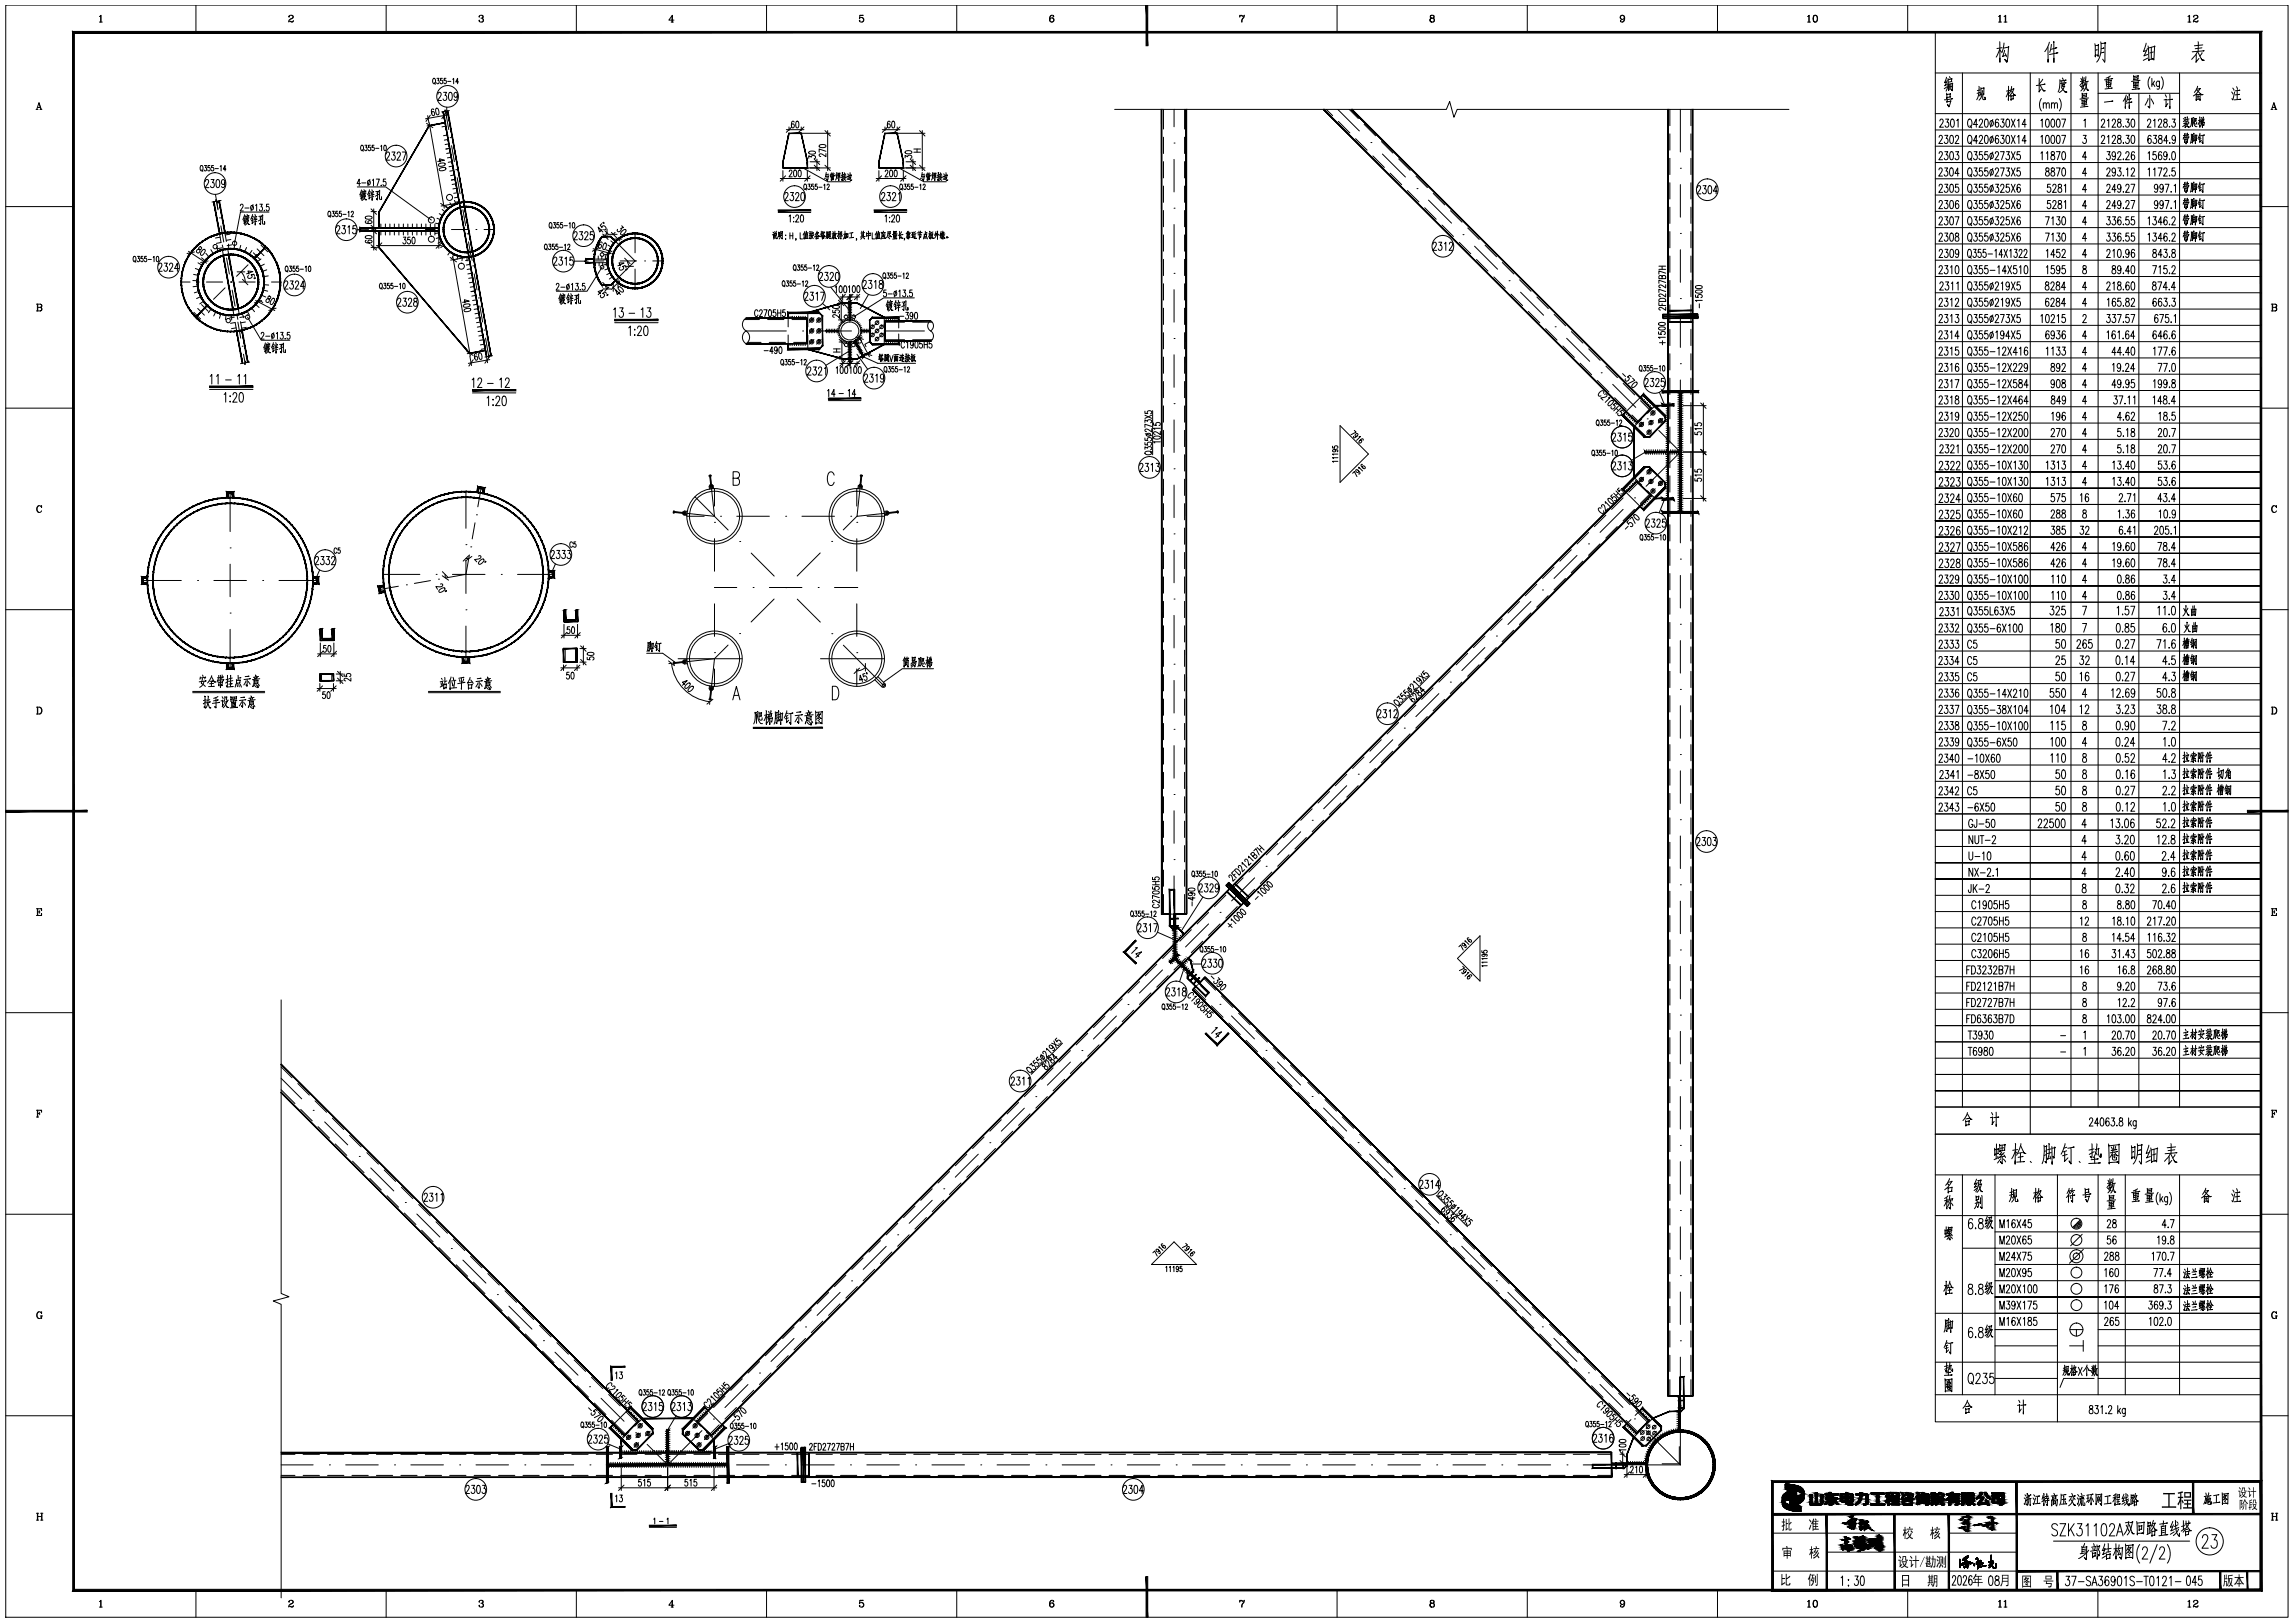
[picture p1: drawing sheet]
<svg xmlns="http://www.w3.org/2000/svg" width="845mm" height="598mm" viewBox="0 0 845 598" stroke-linecap="round" stroke-linejoin="round" font-family="sans-serif">
<!-- layer: 4 -->
<g fill="none" stroke="#000" stroke-width=".37">
<path d="M432.6 52.7h.1M432.6 40.3v6.4M432.6 58.7v12M492.9 40.3l8 8M505.1 52.5h.1M509.4 56.7l8.5 8.5M619.2 40.3v15.7M432.6 76.7h.1M522.1 69.5h.1M526.4 73.7l8.4 8.5M619.2 62h.1M619.2 68v12"/>
<path d="M432.6 82.7v12M539.1 86.4h.1M543.3 90.7l8.5 8.5M619.2 86h.1M619.2 92v12M432.6 100.7h.1M432.6 106.7v12M556 103.4h.1M560.3 107.7l8.5 8.4M619.2 110h.1M619.2 116v12M274.9 121.9h14.9"/>
<path d="M295.7 121.9h.1M301.8 121.9h12M319.7 121.9h.1M325.8 121.9h14.8M432.6 124.7h.1M432.6 130.7v12M573 120.4h.1M577.3 124.6l8.4 8.5M590 137.4h.1M619.2 134h.1M619.2 140v12M432.6 148.7h.1"/>
<path d="M432.6 154.7v12M594.2 141.6l8.5 8.5M607 154.3h.1M611.2 158.6l8 7.9-12.7 12.7M619.2 158h.1M261.6 175.1l1.7 15.1-15-1.6M317.4 175.1l-1.6 15.1 15-1.6M432.6 172.7h.1M432.6 178.7v12M619.2 164v12M84.8 181.3v14.6M171.7 181.1v13.5"/>
<path d="M253.1 190.2h6.4M256.1 183l12.2 12.3M263.3 192.4h.1M263.3 180v6.5M263.3 198.5v12M265.5 190.2h.1M271.5 190.2h12M272.6 199.5h.1M289.5 190.2h.1M295.5 190.2h12M306.5 199.5h.1M313.5 190.2h.1"/>
<path d="M315.7 192.4h.1M315.7 180v6.5M315.7 198.5v12M315.7 190.2l-5 5M319.5 190.2h6.4M432.6 196.7h.1M598.1 187.7l-8.5 8.5M602.3 183.4h.1M619.2 182h.1M619.2 188v12M52.3 213.9h14.5M72.8 213.9h.1"/>
<path d="M78.8 213.9h12M84.8 201.9h.1M84.8 207.9v12M96.8 213.9h.1M102.8 213.9h14.5M141.2 211.6h13.5M160.7 211.6h.1M166.7 211.6h12M171.7 200.7h.1M171.7 206.7v12M184.7 211.6h.1M190.7 211.6h13.5"/>
<path d="M263.3 216.5h.1M263.3 216.5h8.2M276.8 203.8l8.5 8.5M277.5 216.5h.1M283.5 216.5h12M289.5 216.5h.1M301.5 216.5h.1M302.2 203.7l-8.5 8.5M307.5 216.5h8.2M315.7 216.5h.1M432.6 202.7v12M568.4 217.4h.1"/>
<path d="M581.1 204.6l-8.5 8.5M585.3 200.4h.1M619.2 206h.1M619.2 212v12M84.8 225.9h.1M84.8 231.9v14.5M171.7 224.7h.1M171.7 230.7v13.5M263.3 222.5v12M268.3 237.7l-5.1 5M272.5 233.4h.1M285.2 220.7l-8.4 8.5"/>
<path d="M293.8 220.7l8.5 8.5M306.5 233.5h.1M310.7 237.7l12.3 12.3M315.7 222.5v12M432.6 220.7h.1M432.6 226.7v12M547.1 238.6l-8.5 8.5M551.4 234.3h.1M564.1 221.6l-8.5 8.5M619.2 230h.1M619.2 236v12M249.9 242.7h23.5"/>
<path d="M263.3 240.5h.1M263.3 246.5v6.4M263.3 242.7l-1.7 15.1M263.3 242.7l-15 1.6M302.3 242.7h23.6M315.7 240.5h.1M315.7 246.5v6.4M322.9 249.9l2.6 2.6M432.6 244.7h.1M432.6 250.7v12M530.2 255.5l-8.5 8.5M534.4 251.3h.1"/>
<path d="M619.2 254h.1M619.2 260v12M432.6 268.7h.1M432.6 274.7v12M513.2 272.5l-8.5 8.5M517.4 268.3h.1M619.2 278h.1M432.6 292.7h.1M432.6 298.7v12M496.2 289.5l-8.5 8.5M500.5 285.2h.1M619.2 284v12"/>
<path d="M432.6 316.7h.1M466.5 319.2h.1M479.3 306.5l-8.5 8.4M483.5 302.2h.1M619.2 302h.1M619.2 308v12M432.6 322.7v12M449.6 336.1h.1M462.3 323.4l-8.5 8.5M619.2 326h.1M619.2 332v12M428.3 357.4l-8.4 8.4"/>
<path d="M432.6 353.1h.1M432.6 340.7h.1M432.6 353.1l12.7 12.7M432.6 346.7v6.4M445.3 340.4l-8.5 8.5M619.2 350h.1M619.2 356v12M411.4 374.3l-8.5 8.5M415.6 370.1h.1M449.5 370h.1M453.8 374.3l8.4 8.5M619.2 374h.1"/>
<path d="M619.2 380v12M103.6 397.3l7.6 7.6M394.4 391.3l-8.5 8.5M398.7 387.1h.1M466.5 387h.1M470.7 391.3l8.5 8.5M619.2 398h.1M115.4 409.1h.1M119.6 413.3l8.5 8.5M377.4 408.3l-8.4 8.5M381.7 404h.1M483.5 404h.1"/>
<path d="M487.7 408.2l8.5 8.5M619.2 404v12M132.4 426.1h.1M136.6 430.3l8.5 8.5M347.7 438h.1M360.5 425.2l-8.5 8.5M364.7 421h.1M500.4 421h.1M504.7 425.2l8.5 8.5M517.4 437.9h.1M619.2 422h.1M619.2 428v12"/>
<path d="M149.4 443h.1M153.6 447.3l8.5 8.5M166.3 460h.1M326.5 459.2l-8.4 8.5M330.8 454.9h.1M343.5 442.2l-8.5 8.5M521.7 442.2l8.4 8.5M534.4 454.9h.1M538.6 459.1l8.5 8.5M619.2 446h.1M619.2 452v12M170.6 464.2l8.4 8.5"/>
<path d="M183.3 477h.1M309.6 476.1l-8.5 8.5M313.8 471.9h.1M551.3 471.9h.1M555.6 476.1l8.5 8.5M619.2 470h.1M619.2 476v12M187.5 481.2l8.5 8.5M200.3 493.9h.1M204.5 498.2l8.5 8.5M292.6 493.1l-8.5 8.5M296.8 488.9h.1"/>
<path d="M568.3 488.8h.1M572.6 493.1l8.4 8.5M619.2 494h.1M619.2 500v12M217.2 510.9h.1M221.5 515.2l8.5 8.4M275.6 510.1l-8.5 8.5M279.9 505.9h.1M585.3 505.8h.1M589.5 510.1l8.5 8.4M618.8 514.7v6.3M619.2 518h.1"/>
<path d="M103.6 539.7h11.8M121.4 539.7h.1M127.4 539.7h12M145.4 539.7h.1M151.4 539.7h12M169.4 539.7h.1M175.4 539.7h12M193.4 539.7h.1M199.4 539.7h12M217.4 539.7h.1M223.4 539.7h12M234.2 527.9h.1"/>
<path d="M241.4 539.7h.1M247.4 539.7h12M258.7 527.1l-12.7 12.6-7.6-7.6M262.9 522.8h.1M265.4 539.7h.1M271.4 539.7h12M289.4 539.7h.1M295.4 539.7h12M313.4 539.7h.1M319.4 539.7h12M337.4 539.7h.1M343.4 539.7h12"/>
<path d="M361.4 539.7h.1M367.4 539.7h12M385.4 539.7h.1M391.4 539.7h12M409.4 539.7h.1M415.4 539.7h12M433.4 539.7h.1M439.4 539.7h12M457.4 539.7h.1M463.4 539.7h12M481.4 539.7h.1M487.4 539.7h12"/>
<path d="M505.4 539.7h.1M511.4 539.7h12M529.4 539.7h.1M535.4 539.7h12M553.4 539.7h.1M559.4 539.7h12M577.4 539.7h.1M583.4 539.7h12M594.1 539.3h6.4M601.4 539.7h.1M602.3 522.8h.1M606.5 539.3h.1"/>
<path d="M606.5 527l12.7 12.7M607.4 539.7h11.8M618.8 527h.1M618.8 533v6.3h-6.3M619.2 524v15.7"/>
</g>
<!-- layer: 0 -->
<g fill="none" stroke="#000" stroke-width=".37">
<path d="M2.1 1.9h841v593.9h-841zM36.6 6.1l.6-.5v2.5M36.6 8.1h1.1M37.1 5.7v2.4M72.2 1.9v10M106.5 6.1l-.1 .1a.86 .86 0 0 1 .9-.6 .86 .86 0 0 1 .8 .7l-1.6 1.1-.1 .7M107.5 5.6l.4 .7-.9 .7M108.1 7.8l-.4 .2-1.3-.1M108.1 7.5l-.3 .6-1-.3M142.3 1.9v10M176.6 6.1v.2v-.4l.5-.3 .8 .1v.9l-.7 .1M177.6 5.6l.3 .4-.3 .7 .6 .6a.85 .85 0 0 1-.8 .9 .85 .85 0 0 1-.9-.7l.1 .1"/>
<path d="M177.9 6.9l.1 .7-.4 .5M212.4 1.9v10M247.3 8.1h.8M247.6 5.9v2.2M248.3 7.4h-1.9l1.4-1.8v2.5M282.4 1.9v10M316.9 5.7l1.2-.1h-1.2l-.2 1.2a.88 .88 0 0 1 1.3-.3 .88 .88 0 0 1 0 1.4 .88 .88 0 0 1-1.3-.4l.1 .1M317.6 6.5l.6 .7-.1 .6-.5 .3M352.5 1.9v10M387.6 5.6a1.5 1.5 0 0 0-.2 2.5M387.7 6.6l.6 .7-.6 .8M388.2 6v.2l.1-.2a.88 .88 0 0 0-1.1-.3 .88 .88 0 0 0-.5 1v.7a.82 .82 0 0 0 .9 .9 .82 .82 0 0 0 .7-1.1 .82 .82 0 0 0-1.1-.5l-.4 .6"/>
<path d="M456.8 6.1l.4-.5 .8 .4 .5-.4-.7 1.6-.2 .9M456.8 5.6v.7M456.9 5.9l1.1 .1M458.3 6.3a1.87 1.87 0 0 0-.8 1.8M492.7 1.9v10M527.5 5.6l-.5 .4 .1 .6 .9 .1 .4-.4-.1-.6-.8-.1-.4 .4 .4 .7M528 5.6l.3 .4-.3 .7 .6 .5a.83 .83 0 0 1-1 1 .83 .83 0 0 1-.6-1.3l.5-.2-.5 .5 .1 .7 .4 .2M528 6.7l.4 .5-.1 .7-.3 .2M562.8 1.9v10M597.7 5.6l-.6 .7 .1 .5 .5 .4M597.9 5.6a1.5 1.5 0 0 1-.1 2.5M598.5 6.5a.8 .8 0 0 1-1.1 .6 .8 .8 0 0 1-.4-1.2 .8 .8 0 0 1 1.3-.2 1.36 1.36 0 0 1 .4 1.5 1.36 1.36 0 0 1-1.3 .9l-.2-.6v.3"/>
<path d="M632.8 1.9v10M666 6.1l.6-.5v2.5M666 8.1h1.1M666.5 5.7v2.4M668.8 5.6a1.45 1.45 0 0 0 0 2.5 1.29 1.29 0 0 0 .9-1.2 1.29 1.29 0 0 0-.9-1.3 1.59 1.59 0 0 0 0 2.5M669 5.6a1.59 1.59 0 0 1 0 2.5M702.9 1.9v10M713.1 11.9v406M736.4 6.1l.6-.5v2.5M736.4 8.1h1.1M736.8 15.4l.1 7.5v-1.5M736.9 18.1l-1.4 2.9"/>
<path d="M736.9 5.7v2.4M737 18.5l.4 .7M737.7 17.6l-1.9 .3M738.2 17.6l2-.3-.1-.2-.7 5.8-.7-1 .8 .9 .1-.4M738.4 15.9l-.8 3.6M738.4 6.1l.6-.5v2.5M738.4 8.1h1.1M738.6 18.5l-.8 2.3 1.3-.5M738.9 19.8l.4 1.1M738.9 5.7v2.4M754.6 17.3l.1 5.6v-1M755.1 15.5l-.5 1.6-1.2 1.9"/>
<path d="M755.9 16.4l-.6 2.9M756.7 15.3l.1 7.7v-1.5M757.3 17.8l.6-.2-2 .5M757.7 19.6l.6-.1-3.1 .6M771.9 16.1l.2 4.9-.1-.5 .8-.3 .3 .6 .1-4.4 .1 .2-1.2 .2M772.7 18.3l-.6 .2M773 1.9v10M774.1 15.4a9.3 9.3 0 0 1-1.5 7.5M774.2 16.1l1.7-.2-.2-.3-.2 7.3-.7-1.1M774.9 19.4l.4-.1-1.2 .2M775 17.7h.3l-1.1 .2M790.8 15.9l-1 3.1 1.2-.4"/>
<path d="M791.2 17.8l-1.3 2.8 1.5-.5M791.5 16.9l.3 5.5v-.4l1.6-.3h-.4M791.7 17.7l2.3-.6-.4 5-.2-.4M792.7 17.4v4.3M793.4 19.2l-1.3 .3M806.2 6.1l.6-.5v2.5M806.2 8.1h1.1M806.7 5.7v2.4M808.3 6.1l-.1 .1a.86 .86 0 0 1 .9-.6 .86 .86 0 0 1 .8 .7l-1.6 1.1-.1 .7M809.3 5.6l.5 .7-1 .7M809.7 19l-.7 1.3-1.4 1.6M809.8 19.2l1.5 2.9 .9 .1-1.1-.5"/>
<path d="M809.9 7.8l-.4 .2-1.3-.1M809.9 7.5l-.3 .6-1-.3M809.9 15.4l.1 3.6M811.3 17.6l-2.4 .3M811.4 19.4l-.8 1.3M811.7 16.6l-3.1 .3M811.8 18.8l.4-.1-4.4 .4M833.1 11.9v512h-120v-106M13.8 39.6h1.1M14.4 38.2l.7 2.1M159.7 29l.1-.1a1.07 1.07 0 0 1 .7 1 1.07 1.07 0 0 1-.7 1 1.44 1.44 0 0 1-.1-1.9zM160 30.5l.4 .6"/>
<path d="M161 28.9h.8l-.4 .7a.56 .56 0 0 1 .4 .8 .56 .56 0 0 1-.9 .1M161.4 34.7l.1-.4a.65 .65 0 0 1 .9-.1 .65 .65 0 0 1 .1 1l-1.3 1.8h1.4M163 28.9h-.7v.7a.59 .59 0 0 1 .9 .6 .59 .59 0 0 1-.9 .5l-.1-.2M163.4 34h1.1l-.5 1.2a.9 .9 0 0 1 .6 1.1 .9 .9 0 0 1-1.2 .6l-.1-.5M164.3 28.9h-.6v.7a.59 .59 0 0 1 .8 .6 .59 .59 0 0 1-.9 .5v-.2M164.6 39.5v3.9M165 30h1.1M165.5 34.2l.6-.2a2.17 2.17 0 0 1 0 3h-.3a2.48 2.48 0 0 1-.3-2.8zM166.8 29.2l.4-.3v2M168.6 35l-.3 .7a.81 .81 0 0 1-1-.8 .81 .81 0 0 1 1-.7l.3 .8a1.49 1.49 0 0 1-.9 2l-.4-.4M169 30.2h-1.1l.7-1.3v2M713.1 26.9h120"/>
<path d="M717.2 28.4l-.7 2.1 .7-.3M717.3 34.3l.1 2v-.4l1.4-.2h-.3l.1-1.2-1.2 .3M717.4 32l-1 .7M717.5 29.5l-.9 2.1 .9-.5M717.6 36.7l-.2 1 1.5-.4-.1-.2-.7 2.3-.6-1 .6 .9M717.8 28.9a8.9 8.9 0 0 1-.7 4.7M717.8 30.8l.2 2.6v-.6M717.9 29.4l1.4-.3-.1 .9-1.3 .3M718 31.1l1.5-.4-.2 2.8-.2-.5 .2 .3M718.3 28.2l.3 .7M718.4 31.1v2M718.8 31v2"/>
<path d="M719 36.4h.5l-3.1 .4M719.2 31.8l-1 .2M723.1 26.9v381M729.1 34.7l.5 .7M729.2 31.8l-.1 3.1-.7 1.8M729.6 34.1l-1.1 .3M729.7 33.1l-1.1 .3M729.9 32.3v2.8v-.6M730 32.6l1.1-.2-.2 2.5v-.4M730.4 33.3a4.1 4.1 0 0 1-1.2 3.6M730.6 34.9l.1 1.8 .8-.1-.1-.8 .1 .8M740.1 31.8v5.2v-.8"/>
<path d="M740.1 33.9l.4 .5M740.1 33.5l-.9 2.2M740.6 33.3l-1.3 .2M740.9 35.1l.1 1.9v-.4l.9-.2v-1.3l-.9 .3M741.1 33.4l1.2 1.7h.4l-.6-.2M741.1 32.9l1-.1-1.8 2.6M741.2 31.9l-.5 2.1M748.1 26.9v391M751.3 28.9l.1 5 .7-1.1M751.8 31.4l1.2 2.1 .6-.1h-.6l-.3-.3M752.2 36.3a4 4 0 0 0 0 4.6M752.7 29.2l-1.3 1.7"/>
<path d="M752.9 38.4l.5-.5 .5 .1 .1 1.9M752.9 37.9v2M753.1 31.1l.5-.1-3.3 .5M754 38.4l.5-.5 .5 .1 .1 1.9M755.9 38.4l.5-.5 .5 .1 .1 1.9M755.9 37.9v2M757 38.4l.5-.5 .5 .1 .1 1.9M758.8 36.3a4 4 0 0 1 0 4.6M759 29.4l-.1 2.8-.5 1.7M759.5 32.3l1.4 1.6h.7l-.9-.3M759.5 32l1.2-.3-.1 .4a3.3 3.3 0 0 1-1.8 2M759.9 28.7l.3 .7"/>
<path d="M760.6 29.7l.1 1.6-.9 .2-.1-1.6M761 29.6l.3-.1-2.2 .3M761.1 30.5h.2l-2.1 .3M763.1 26.9v381M766.6 31.9l1.2-.3 .1-.4-.4 1.2-.8 1.1M766.7 28.9l.4 .7M767.1 36.7l.1 1.6 1.7-.3v-1.4l-1.7 .4M767.2 34.3l.1 1.7-.1-.2 1.6-.2v-1.2l-1.6 .3M767.3 31.2l-.3 1.2 1 .4M767.4 28.3v2.6v-.5M767.4 30l-1.1 1.5M767.4 30.1l.5 .4"/>
<path d="M767.9 28.6l-.2 1.2M768 36.9v2.4M768.2 29.7l-1.6 .3M768.3 30.7l.9 2.6 .4-.1-.6-.3M768.4 35.1l-1.2 .2M768.5 37.4l-1 .1M768.6 28.2l-.5 3.1M768.8 39.2h.6l-2.8 .3M769 38.5l-1.9 .2M769 30.2a5.2 5.2 0 0 1-1.2 3.4M769.5 29.9l-1.1 .3M769.6 36.1l-3.2 .4"/>
<path d="M773.1 34.4h30M773.1 26.9v381M776 29.7l.2 1.7v-.2l1.7-.2v-1.5l-1.8 .4M777 28.4v4.2M777.5 30.3l-1.1 .2M777.5 31.7h.3l-1.7 .3M777.6 28l-1.6 .8M778 32.5l.3-.1-2.7 .4M778.1 29h.4l-3.1 .4M778.1 37.3h.5l-3.2 .3M783.1 36.2v3.7v-.7M783.5 35l-1.2 2.3"/>
<path d="M783.9 35.5l-.4 2M784.5 34.8l.1 5.2v-1.1M784.9 36.5l.4-.2-1.4 .4M785.2 37.7l.4-.1-2.1 .4M786.1 30.2l.1 1.6 1.7-.3v-1.4l-1.7 .4M786.2 27.8l.1 1.7-.1-.2 1.6-.2v-1.2l-1.5 .3M787 30.4v2.4M787.4 28.6l-1.1 .2M787.5 30.9l-1 .1M787.8 32.7h.6l-2.8 .3M788 32l-1.9 .2M788.1 34.4v373.5"/>
<path d="M788.5 29.6l-3.1 .4M791.4 21.4l-1.7 .8M791.5 36.3l-1.1 2.4M791.5 39.2l.5 .5 .1-.2M792 35v4.8l-.5-.6M792.2 28.3a4 4 0 0 0 0 4.6M792.6 36.4l.9 1.9M792.9 28.9v3M793.3 30.7l.7 1.2M793.9 29.9l-1 1.4M795.7 29.9l-.1 2.7-.3 .3-.5-.2M795.7 30.3l-.2-.3a.97 .97 0 0 0-1.1 .7 .97 .97 0 0 0 .6 1.2l.7-.4"/>
<path d="M796.4 28.3a4 4 0 0 1 0 4.6M797.4 36.8l.8-.2-.2 2.7 .8-1.2M797.8 34.9l.5 .9M799.5 34.8v5.2v-.8M800.2 36.6h.3l-1.9 .2M803.1 26.9v381M809.2 20.1l-.1 2.8 1.1-1.4M809.4 32.8l1.3-.2-1.4 1.9-1.1 .8M809.4 33.2l1.9 1.8 .5-.2-.5 .1-.5-.3-.1 .2h-1.5v2.2v-.4l1.4-.1v.5l.1-2.2M809.8 31.8l-1.3 2.3M809.9 34.8v1.7M810.5 35.6l-1.2 .1"/>
<path d="M822.3 33.9l.4 .7M822.7 32.4l.4 .9M823.4 33.9l-.7 2.9-.3-.4M824.1 31.9l.3 1.1M824.3 33.4v3.3M824.9 34.8h.3l-1.6 .2M825.1 33.3h.3l-1.8 .2M825.3 36.6h.3l-2.3 .2M837.3 39.6h1M837.9 38.2l.7 2.1M13.3 40.3h.7M13.5 40.3l.9-2.5 .8 2.5"/>
<path d="M14.7 40.3h.8M133.1 53.6l.2-.1a1.08 1.08 0 0 1 .7 1 1.08 1.08 0 0 1-.7 1 1.48 1.48 0 0 1-.2-1.9zM133.5 55.1l.4 .6M134.5 53.5h.7l-.4 .8a.56 .56 0 0 1 .5 .8 .56 .56 0 0 1-1 0M136.5 53.5h-.7v.8a.59 .59 0 0 1 .8 .6 .59 .59 0 0 1-.9 .4v-.2M137.8 53.5h-.7v.8a.59 .59 0 0 1 .9 .6 .59 .59 0 0 1-.9 .4l-.1-.2M138.4 54.7h1.2M140.3 53.9l.3-.4v2M141.6 53.6l.2-.1a1.21 1.21 0 0 1 0 2l-.4-.8zM142.3 56.7l.1-.4a.66 .66 0 0 1 1-.1 .66 .66 0 0 1 0 1l-1.2 1.8h1.4M144.4 56h1.1l-.6 1.2a.87 .87 0 0 1 .7 1.1 .87 .87 0 0 1-1.3 .4l-.1-.3M146.3 56.7l.1-.4a.66 .66 0 0 1 1-.1 .66 .66 0 0 1 0 1l-1.2 1.8h1.4"/>
<path d="M148.2 56h1.4l-1 3M157.2 45.4l2.3 1.6M157.6 42.6l.5 2.7M158.2 45.3l5.5 31.4M158.6 42.4l-1.6 2.3M159.8 40.4l-.4-.3a1.55 1.55 0 0 0 .4 2.5 .74 .74 0 0 0 .3-.9 .74 .74 0 0 0-.9-.4l-.1 .6M160.6 40l.4-.1a1.6 1.6 0 0 1 .3 2.4h-.3l-.4-.9zM161.3 59.5l2.5-.5-1.8-.5 .2 1.3M163.4 41.6l.5 2.6M163.9 45.3l-6.5 1.1M164.3 46.5l-1.4 .2M164.4 41.4l-1.6 2.3"/>
<path d="M164.6 42.4l-7.8 1.4M164.9 49.7l-1.5 .3M165.1 51.4l-1.4 .2M165.4 53l-1.4 .3M165.6 40.7l-1.2 .3v.5l-.4-1v.5l-1.2 .2M165.7 54.7l-1.4 .2M166 56.3l-1.4 .2M166.3 57.9l-1.4 .3M166.6 59.5l-1.4 .3M291.7 46.8l-2 2M296.2 46.8l-2 2M300 58.6l2 2"/>
<path d="M304 48.1l2 2M327.1 46.8l-2 2M331.6 46.8l-2 2M335.4 58.6l2 2M338.8 48.1l2 2M410.7 40.3h122.2l1.3-2.9 1.5 5.8 1.2-2.9h122.3M713.1 41.9h120M713.1 47.9h120M713.1 53.9h120M713.1 59.9h120M714.5 50.6l.1-.4a.65 .65 0 0 1 1-.1 .65 .65 0 0 1 0 .9l-1.2 1.9h1.4M714.5 56.6l.1-.4a.66 .66 0 0 1 1-.1 .66 .66 0 0 1 0 .9l-1.2 1.9h1.4"/>
<path d="M714.8 44.6l.1-.4a.66 .66 0 0 1 1-.1 .66 .66 0 0 1 0 .9l-1.2 1.9h1.4M716.6 49.9h1.1l-.6 1.1a.9 .9 0 0 1 .7 1.1 .9 .9 0 0 1-1.2 .6l-.2-.4M716.6 55.9h1.1l-.6 1.1a.86 .86 0 0 1 .7 1.2 .86 .86 0 0 1-1.3 .4l-.1-.3M716.9 43.9h1.1l-.6 1.1a.85 .85 0 0 1 .7 1.2 .85 .85 0 0 1-1.3 .4l-.1-.3M718.7 50l.5-.1a2.17 2.17 0 0 1 0 3h-.2a2.44 2.44 0 0 1-.3-2.9zM718.7 56l.5-.1a2.14 2.14 0 0 1 0 3h-.2a2.42 2.42 0 0 1-.3-2.9zM719 44l.5-.1a2.09 2.09 0 0 1 0 3h-.2a2.38 2.38 0 0 1-.3-2.9zM720.5 50.6l.1-.4a.66 .66 0 0 1 1-.1 .66 .66 0 0 1 0 .9l-1.2 1.9h1.4M720.6 55.9h1.1l-.6 1.1a.86 .86 0 0 1 .7 1.2 .86 .86 0 0 1-1.3 .4l-.1-.3M721 44.5l.5-.6v3M725.4 44l.2-.1a1.68 1.68 0 0 1 .6 2.8l-.2 .2a1.69 1.69 0 0 1-.6-2.9zM725.4 50l.2-.1a1.7 1.7 0 0 1 .6 2.8l-.2 .2a1.7 1.7 0 0 1-.6-2.9z"/>
<path d="M725.4 56l.2-.1a1.68 1.68 0 0 1 .6 2.8l-.2 .2a1.69 1.69 0 0 1-.6-2.9zM725.9 46.3l.6 .9M725.9 52.3l.6 .8M725.9 58.3l.6 .9M727.4 55.9h1.1l-.6 1.1a.85 .85 0 0 1 .7 1.2 .85 .85 0 0 1-1.3 .4l-.1-.3M728.7 45.9h-1.5l1-2v3M728.7 51.9h-1.5l1-2v3M729.3 44.6l.1-.4a.66 .66 0 0 1 1-.1 .66 .66 0 0 1 0 .9l-1.2 1.9h1.4M729.3 50.6l.1-.4a.65 .65 0 0 1 .9-.1 .65 .65 0 0 1 .1 .9l-1.2 1.9h1.4M730.4 55.9h-1l-.1 1.3a.94 .94 0 0 1 1.4 .5 .94 .94 0 0 1-1 1.2l-.5-.6M731.5 44l.5-.1a2.14 2.14 0 0 1 0 3h-.2a2.47 2.47 0 0 1-.3-2.9zM731.5 50l.5-.1a2.17 2.17 0 0 1 0 3h-.2a2.48 2.48 0 0 1-.3-2.9z"/>
<path d="M732.4 55.9h-1l-.1 1.3a.93 .93 0 0 1 1.4 .5 .93 .93 0 0 1-1 1.2l-.5-.6M733.5 44.6a.97 .97 0 0 1 1.1 .7 .97 .97 0 0 1-.6 1.1l-.7-.4-.1-.7zM733.5 50.6a.96 .96 0 0 1 1.1 .7 .96 .96 0 0 1-.6 1.2l-.7-.5-.1-.7zM733.5 56.6a.97 .97 0 0 1 1.1 .7 .97 .97 0 0 1-.6 1.1l-.7-.4-.1-.7zM734.3 44l-.9 2.9M734.3 50l-.9 2.9M734.3 56l-.9 2.9M735.2 56.6l.1-.4a.66 .66 0 0 1 1-.1 .66 .66 0 0 1 0 .9l-1.2 1.9h1.4M736.4 44.3l-.6-.4a1.9 1.9 0 0 0 .1 3 .88 .88 0 0 0 .6-1.1 .88 .88 0 0 0-1-.7l-.3 .8M736.4 50.3l-.6-.4a1.92 1.92 0 0 0 .1 3 .88 .88 0 0 0 .6-1.1 .88 .88 0 0 0-1-.6l-.3 .7M737.1 55.9h1.4l-1 3M737.3 43.9h1.1l-.6 1.1a.86 .86 0 0 1 .7 1.2 .86 .86 0 0 1-1.3 .4l-.1-.3"/>
<path d="M737.3 49.9h1.1l-.6 1.1a.9 .9 0 0 1 .7 1.1 .9 .9 0 0 1-1.2 .6l-.2-.4M739.3 55.9h1.1l-.6 1.1a.85 .85 0 0 1 .7 1.2 .85 .85 0 0 1-1.3 .4l-.1-.3M739.4 44l.5-.1a2.14 2.14 0 0 1 0 3h-.2a2.47 2.47 0 0 1-.3-2.9zM739.4 50l.5-.1a2.17 2.17 0 0 1 0 3h-.2a2.48 2.48 0 0 1-.3-2.9zM741.1 43.9l1.4 3M741.1 49.9l1.4 3M741.1 55.9l1.4 3M742.5 43.9l-1.4 3M742.5 49.9l-1.4 3M742.5 55.9l-1.4 3M743.4 44.5l.5-.6v3M743.4 50.4l.5-.5v3"/>
<path d="M744.3 55.9h-1l-.1 1.3a.94 .94 0 0 1 1.4 .5 .94 .94 0 0 1-1 1.2l-.5-.6M746.6 45.9h-1.5l1-2v3M746.6 51.9h-1.5l1-2v3M752 44.5l.5-.6v3M752 50.4l.5-.5v3M752 56.5l.5-.6v3M754 44l.5-.1a2.14 2.14 0 0 1 0 3h-.2a2.47 2.47 0 0 1-.3-2.9zM754 50l.5-.1a2.17 2.17 0 0 1 0 3h-.2a2.48 2.48 0 0 1-.3-2.9zM754 56.5l.5-.6v3M755.9 56v.9a1.09 1.09 0 0 1 1.1 .7 1.09 1.09 0 0 1-.4 1.3 .93 .93 0 0 1-1-1 .93 .93 0 0 1 1.1-.9l.3-.4-.1-.6zM756 44l.5-.1a2.09 2.09 0 0 1 0 3h-.2a2.38 2.38 0 0 1-.3-2.9zM756 50l.5-.1a2.12 2.12 0 0 1 0 3h-.2a2.39 2.39 0 0 1-.3-2.9z"/>
<path d="M757.7 55.9h1.4l-1 3M758 44l.5-.1a2.14 2.14 0 0 1 0 3h-.2a2.47 2.47 0 0 1-.3-2.9zM758 50l.5-.1a2.17 2.17 0 0 1 0 3h-.2a2.48 2.48 0 0 1-.3-2.9zM759.7 43.9h1.4l-1 3M759.7 49.9h1.4l-1 3M760 56l.5-.1a2.09 2.09 0 0 1 0 3h-.2a2.38 2.38 0 0 1-.3-2.9zM767.6 49.9h1.1l-.6 1.1a.89 .89 0 0 1 .7 1.1 .89 .89 0 0 1-1.2 .6l-.2-.4M767.8 44.5l.5-.6v3M768.9 57.9h-1.5l.9-2v3M774.3 44.6l.1-.4a.66 .66 0 0 1 1-.1 .66 .66 0 0 1 0 .9l-1.2 1.9h1.4M774.3 50.6l.1-.4a.65 .65 0 0 1 1-.1 .65 .65 0 0 1 0 .9l-1.2 1.9h1.4M776.4 55.9h1.1l-.6 1.1a.85 .85 0 0 1 .7 1.2 .85 .85 0 0 1-1.3 .4l-.1-.3"/>
<path d="M776.5 44.5l.5-.6v3M776.5 50.4l.5-.5v3M778.3 44.6l.1-.4a.66 .66 0 0 1 1-.1 .66 .66 0 0 1 0 .9l-1.2 1.9h1.4M778.3 50.6l.1-.4a.65 .65 0 0 1 1-.1 .65 .65 0 0 1 0 .9l-1.2 1.9h1.4M779.5 56.9l-.3 .7a.82 .82 0 0 1-1-.8 .82 .82 0 0 1 1-.8l.3 .9a1.48 1.48 0 0 1-.8 2l-.4-.5M780.3 56.6l.1-.4a.67 .67 0 0 1 1-.1 .67 .67 0 0 1 0 .9l-1.2 1.9h1.4M780.4 44v.9a1.09 1.09 0 0 1 1.1 .7 1.09 1.09 0 0 1-.4 1.3 .93 .93 0 0 1-1-1 .93 .93 0 0 1 1.1-.9l.3-.4-.1-.6zM780.4 50v.9a1.11 1.11 0 0 1 1.1 .7 1.11 1.11 0 0 1-.4 1.3 .94 .94 0 0 1-1-1 .94 .94 0 0 1 1.1-.9l.3-.4-.1-.6zM782.4 46.6v.3zM782.4 52.6v.3zM782.4 58.6v.3zM783.3 56.6l.1-.4a.66 .66 0 0 1 1-.1 .66 .66 0 0 1 0 .9l-1.2 1.9h1.4"/>
<path d="M783.4 43.9h1.1l-.6 1.1a.86 .86 0 0 1 .7 1.2 .86 .86 0 0 1-1.3 .4l-.1-.3M783.4 49.9h1.1l-.6 1.1a.9 .9 0 0 1 .7 1.1 .9 .9 0 0 1-1.2 .6l-.2-.4M785.5 44l.5-.1a2.14 2.14 0 0 1 0 3h-.2a2.47 2.47 0 0 1-.3-2.9zM785.5 50l.5-.1a2.17 2.17 0 0 1 0 3h-.2a2.48 2.48 0 0 1-.3-2.9zM786.5 56.3l-.6-.4a1.9 1.9 0 0 0 .1 3 .88 .88 0 0 0 .6-1.1 .88 .88 0 0 0-1-.6l-.3 .7M791.3 44.6l.1-.4a.66 .66 0 0 1 1-.2 .66 .66 0 0 1 0 1l-1.2 1.9h1.4M791.5 56.5l.5-.6v3M792.6 50.3l-.6-.4a1.92 1.92 0 0 0 .1 3 .88 .88 0 0 0 .6-1.1 .88 .88 0 0 0-1-.6l-.3 .7M793.5 44.5l.5-.6v3M793.5 49.9h1.1l-.6 1.1a.9 .9 0 0 1 .7 1.1 .9 .9 0 0 1-1.2 .6l-.2-.4M794.4 55.9h-1l-.1 1.3a.93 .93 0 0 1 1.4 .5 .93 .93 0 0 1-1 1.2l-.5-.6M795.3 44.6l.1-.4a.66 .66 0 0 1 1-.1 .66 .66 0 0 1 0 .9l-1.2 1.9h1.4"/>
<path d="M795.5 50v.9a1.11 1.11 0 0 1 1.1 .7 1.11 1.11 0 0 1-.4 1.3 .94 .94 0 0 1-1-1 .94 .94 0 0 1 1.1-.9l.3-.4-.1-.6zM796.5 56.3l-.6-.4a1.89 1.89 0 0 0 .1 3 .88 .88 0 0 0 .6-1.1 .88 .88 0 0 0-1-.6l-.3 .7M797.4 44v.9a1.1 1.1 0 0 1 1.1 .7 1.1 1.1 0 0 1-.4 1.3 .93 .93 0 0 1-1-1 .93 .93 0 0 1 1.1-.9l.3-.4-.1-.6zM798.5 56.9l-.3 .7a.81 .81 0 0 1-1-.8 .81 .81 0 0 1 1-.8l.3 .9a1.45 1.45 0 0 1-.8 2l-.4-.5M798.8 51.9h-1.5l1-2v3M799.4 46.6v.3zM799.4 58.6v.3zM799.5 52.6v.3zM800.4 43.9h1.1l-.6 1.1a.86 .86 0 0 1 .7 1.2 .86 .86 0 0 1-1.3 .4l-.1-.3M800.5 56l.5-.1a2.14 2.14 0 0 1 0 3h-.2a2.47 2.47 0 0 1-.3-2.9zM801.6 50.9l-.3 .7a.81 .81 0 0 1-1-.8 .81 .81 0 0 1 1-.8l.3 .9a1.49 1.49 0 0 1-.8 2l-.4-.4M804.5 43.7l.4 .3"/>
<path d="M804.5 50.6l-.1 .7M804.5 50.8l2-.4-.2 .5M804.9 49.2l.1 1.3M804.9 51.2l.1 1.3v-.5M805 51.4l1.1-.3-.1 1.3-.3-.2 .3 .1M805.1 43.2v1.9M805.1 44.3l-.6 .5M805.2 46l-.1 1 .6-.6M805.4 49.1l.1 1.4M805.5 50.8v2.2v-.5M805.5 44.9l.1 .2M805.5 45.4l-1.3 1.3"/>
<path d="M805.5 45.5l.8 1.3h.4l-.5-.1M805.9 43.1v1.6M806 49l-.2 1.4M806.2 49.7h.2l-1.9 .2M806.2 45.7l-.4 .4M806.4 45.3h.2l-2 .3M806.4 44.6l-.9 .1M806.6 43.8l-1.3 .3M807.4 49.4v2.2l-.3 1.2M807.5 49.7l.5-.1-.2 3.1-.2-.3 .3 .2M807.7 50.5h-.2M807.8 51.2l-.3 .1"/>
<path d="M807.8 44.1l.1 2.4v-.4M808 43.8l.2 1.2a1.73 1.73 0 0 0 1.3 1.7M808.1 43.3l-.6 .6v-.4v1.9l-.4 1.3M808.3 49.1l.1 1.8M808.4 50.9l-.3 1.1 .5-.3M808.5 43.5l.1 2.1h.8v-.6M808.5 51.4l.2 .6M808.6 43.8l.7-.1-.1 .9-.6 .1M808.7 50.1l-.6 .1M808.8 50.8l-.7 .1M808.9 43.8v.8M808.9 49.7v3.2v-.4"/>
<path d="M808.9 50l.6-.2-.3 2-.1-.3 .2 .2M810.5 43.1l.1 3.8v-.6M810.6 50.6l-.1 1.8 .6-.7M810.6 44.3l-.7 1.6M810.6 44.7l.3 .3M810.6 49.1l-.7 2M810.9 50.4l-.6 .2M810.9 44.2l-.8 .2M811 49.8l-.6 .1M811 51.1l-.8 .3M811.1 44.2l1-.3-.1 .7-.9 .1v-.2v1l1.2-.4-.3 1.2-.2-.3M811.2 43.3l.2 .5"/>
<path d="M811.5 45.4l-.8 1.1M811.5 44.1v2.8v-.5M811.7 50v2.9l-.3-.6 .3 .5M811.8 43.1l-.1 .9M812 49.8l.3-.1-1.2 .3M836.8 40.3h.7M837 40.3l.9-2.5 .8 2.5M838.2 40.3h.7M2.1 76.1h25M74 61.1l.1-.1a1.07 1.07 0 0 1 .7 1 1.07 1.07 0 0 1-.7 1 1.48 1.48 0 0 1-.1-1.9zM74.3 62.6l.4 .6M75.3 61h.8l-.4 .7a.56 .56 0 0 1 .5 .9 .56 .56 0 0 1-1 0"/>
<path d="M75.7 66.8l.1-.4a.66 .66 0 0 1 .9-.1 .66 .66 0 0 1 .1 1l-1.2 1.8h1.4M77.3 61h-.6l-.1 .8a.57 .57 0 0 1 .9 .5 .57 .57 0 0 1-.9 .5l-.1-.2M77.8 66.1h1.1l-.6 1.2a.85 .85 0 0 1 .6 1.1 .85 .85 0 0 1-1.2 .5l-.1-.3M78.7 61h-.7l-.1 .8a.57 .57 0 0 1 .9 .5 .57 .57 0 0 1-.9 .5v-.2M79.3 62.1h1.2M79.4 71.6l.9 5.4M79.9 66.3l.5-.2a2.09 2.09 0 0 1 0 3h-.2a2.47 2.47 0 0 1-.3-2.8zM81.1 61.4l.4-.4v2M81.5 73.9l-1.4 .2v.7l-.5-1.3-.1 .7-1.4 .2M82.9 67.1l-.3 .8a.81 .81 0 0 1-1-.8 .81 .81 0 0 1 1-.8l.3 .8a1.45 1.45 0 0 1-.8 2l-.4-.4M83.3 62.3h-1l.6-1.3v2M88.6 75.8v-.3a.56 .56 0 0 1 .9-.1 .56 .56 0 0 1 0 .8l-1 1.5h1.2"/>
<path d="M90.1 79.1l-.6 1.8M90.2 76.6h1.5M90.4 79.8l-.5 .2M90.6 79.5l-.1 2.1-.3 1.2M91 79l.2 .5M91.4 79.8v1l-.4 .3-.1-1.2M91.6 79.6l.2-.1-1.2 .3M92.6 75.8a.72 .72 0 0 1 .8 .7 .72 .72 0 0 1-.8 .7l-.3-.6zM93.1 79l-.7 1.8M93.2 75.3l-.7 2.4M93.4 79.7l-.5 .1M93.9 79l.2 .5"/>
<path d="M94.1 75.7l.5-.5v2.5M94.4 79.8h.2l-1.1 .2M95.4 79.7l1.1-.1-.6 .8-.1-.2M95.7 75.2h.9l-.4 1a.69 .69 0 0 1 .6 1 .69 .69 0 0 1-1.2 0M96.7 79.2l.1 3.2 .7 .1v-.9v1M97.4 77.5v.2zM99.1 75.2h-.9v1a.73 .73 0 0 1 1 .7 .73 .73 0 0 1-1.1 .6v-.3M99.1 78.1h-10.5l-2.2 11.5M121.1 77.9l.1-.1a1.08 1.08 0 0 1 .7 1 1.08 1.08 0 0 1-.7 1 1.44 1.44 0 0 1-.1-1.9zM121.4 79.5l.4 .5M122.4 77.8h.7l-.4 .8a.56 .56 0 0 1 .5 .8 .56 .56 0 0 1-.9 .1M124.4 77.8h-.6v.8a.59 .59 0 0 1 .8 .6 .59 .59 0 0 1-.9 .5l-.1-.2"/>
<path d="M125.8 77.8h-.7v.8a.59 .59 0 0 1 .8 .6 .59 .59 0 0 1-.9 .5l-.1-.2M126.3 79h1.3M128.2 78.2l.3-.4v2M129.4 78.3l.1-.3a.44 .44 0 0 1 .6 0 .44 .44 0 0 1 .1 .6l-.9 1.2h1M131.7 68.9h10.5l16.7 12.2M132.8 67.6h-1.2l.8-1.6v2.5M133.1 71.5l-.1 1.8 .4-.7M133.2 70l-.7 1.8M133.3 67.4h1.5M133.4 71.4l-.6 .2M133.4 72l-.7 .3M133.5 70.7l-.5 .1"/>
<path d="M133.6 70.3v2.2l-.4 1.2M133.9 72.4l.7-.3-1.1 1.8M133.9 72.6l.8 1h.4l-.6-.2M134.1 69.9l.2 .5M134.5 70.7v1l-.4 .3-.1-1.2M134.6 70.5l.3-.1-1.2 .3M134.7 79.8l1.9-.1 .5 .6-.5 .4h-1.5l-.4-.2zM134.9 71.1l-1.1 .3M135.6 66.6a.72 .72 0 0 1 .9 .7 .72 .72 0 0 1-.9 .7l-.2-.6zM136 71.4l-.1 1.9 .6-.7M136.1 69.9l-.7 1.8M136.3 66.1l-.7 2.4"/>
<path d="M136.4 71.2l-.6 .3M136.4 72l-.7 .2M136.4 70.6l-.5 .1M136.7 78h2M136.7 77l2 2M136.8 71.1l.1 .5M137 69.9l.1 .5M137.2 66.4l.4-.4v2.5M137.4 71l-.3 2.8v-.6M137.5 70.7h.2l-1.1 .2M137.5 71.7l.3-.1-1.2 .3M137.7 72.4l-1 .2"/>
<path d="M137.7 77v15.2M138.5 70.6l1-.1-.5 .8-.1-.2M138.6 66h1.2l-.8 2.5M139 71.3v2.4l-.3-.5 .3 .4M139.6 71.5l-1.3 .8M139.8 70.1v3.2l.8 .1v-.9v.9M140.5 68.2v.3zM142.1 66h-.8v.9a.73 .73 0 0 1 1 .8 .73 .73 0 0 1-1.1 .5l-.1-.2M161.6 60.5l1.8-.5 .6 .5a1.62 1.62 0 0 1-2.5 .3zM161.8 78.7l1.3 .7M161.9 62.2l1.2-.5 1 .1 .2 .2a1.49 1.49 0 0 1-2.5 .4zM162.4 74.9l2.3 1.6"/>
<path d="M162.9 77.2l1.1 .9M164.3 75.8l.9 1.1M165.8 74.7l.7 1.2M166.9 61.2l-1.5 .2M167.2 62.8l-1.5 .3M167.4 73.8l.6 1.4M167.4 64.5l-1.4 .2M167.7 66.1l-1.4 .2M168 67.7l-1.4 .3M168.3 69.3l-1.4 .3M168.6 71l-1.4 .2M168.9 72.6l-1.4 .3"/>
<path d="M169.1 74.8l-6.6 1.1M169.2 74.3l-1.5 .2M286.7 78.3h12M289.2 71.6l.1-.4a.66 .66 0 0 1 .9-.1 .66 .66 0 0 1 .1 1l-1.2 1.8h1.4M289.5 64.8l-2 2M290.8 79.7l.4-.5v2.6M291.3 70.9h1.1l-.6 1.2a.89 .89 0 0 1 .6 1.1 .89 .89 0 0 1-1.1 .6l-.2-.4M293.2 71.6l.1-.4a.66 .66 0 0 1 .9-.1 .66 .66 0 0 1 .1 1l-1.2 1.8h1.4M293.2 79.8l.1-.4a.58 .58 0 0 1 .8-.1 .58 .58 0 0 1 .1 .9l-1.1 1.6h1.3M295.1 79.3l.5-.1 .4 .5v1.6l-.4 .5-.5-.1-.1-.4zM295.4 71.1l.5-.2a2.17 2.17 0 0 1 0 3h-.2a2.48 2.48 0 0 1-.3-2.8zM295.9 61.9l9.2 5.1h8.2"/>
<path d="M296.4 67.9l.1-.1a1.06 1.06 0 0 1 .7 1 1.06 1.06 0 0 1-.7 1 1.51 1.51 0 0 1-.1-1.9zM296.8 69.4l.4 .6M297.8 67.8h.7l-.4 .8a.56 .56 0 0 1 .5 .8 .56 .56 0 0 1-1 0M298.5 64.8l-2 2M299.8 67.8h-.7l-.1 .9a.57 .57 0 0 1 .9 .5 .57 .57 0 0 1-.9 .4v-.2M300 60.9l2 2M301.1 67.8h-.7v.9a.57 .57 0 0 1 .8 .5 .57 .57 0 0 1-.8 .4l-.1-.2M301.7 69h1.2M303.6 68.2l.3-.4v2M304 60.9l2 2M304.4 63.5l-.2 1.5 1.1-.2-.4 1.8-.3-.5 .3 .4M304.8 68.3v-.3a.44 .44 0 0 1 .7 0 .44 .44 0 0 1 0 .6l-.8 1.2h.9"/>
<path d="M304.9 65.5l-1.1 .2M305.4 64.2l-1.1 .1M306 64.7l-.1 .5M306 64.9l1.4-.3-.2 .4M306.3 64.2l.1 .3M306.3 65v1.5v-.4M306.3 65.9l.8-.2v.5l-.8 .1M306.3 63.7l-.4 .9M306.3 65.2l.8-.1-.1 .3-.7 .1M306.6 64.4l.1 .4M306.7 64.1l-.5 .1M307 63.6l-.3 .9"/>
<path d="M307 64.2v.3M307.4 64.1l-.6 .1M307.9 64.4l.2 .5M308.2 65.3l.3 .3M308.3 63.6l-.1 1.8-.3 1M308.5 64.4l-.2 .5M308.8 63.7v1.2l.7-.3v-.9l-.7 .2M309.1 65.1v1.4v-.3M309.2 64.2l-.4 .1M309.3 65h.2l-.8 .1M309.7 65.4l-1.1 .2M310.3 63.5v3l-.3-.4 .3 .3"/>
<path d="M310.6 64.5l-.6 .1M310.6 64.9l-.7 .5M310.9 64.4l.1 .4M311.1 63.6l.1 .5M311.1 65l-.2 .9 .7 .6M311.4 64.2l-.1 .7M311.4 65.5l-.9 1.1M311.7 65.4l-1.1 .1M311.7 64.1l-1 .2M311.7 64.9l-1 .1M312.1 65l.6-.1-.3 1.1M312.1 66l1.5 .4 .3-.1-.4 .1"/>
<path d="M312.4 64.1l.2 .3M312.8 64.7l.8-.2-.2 1.4-.2-.4 .2 .3M313.2 63.6l-.4 2.3M322.1 78.3h12M324.8 71.6l.1-.4a.65 .65 0 0 1 1-.1 .65 .65 0 0 1 0 1l-1.2 1.8h1.4M324.8 64.8l-1.9 2M326.1 79.7l.5-.5v2.6M326.9 70.9h1.1l-.6 1.2a.9 .9 0 0 1 .7 1.1 .9 .9 0 0 1-1.2 .6l-.2-.4M328.6 79.8l.1-.4a.58 .58 0 0 1 .8-.1 .58 .58 0 0 1 0 .9l-1 1.6h1.2M328.8 71.6l.1-.4a.65 .65 0 0 1 1-.1 .65 .65 0 0 1 0 1l-1.2 1.8h1.4M330.5 79.3l.4-.1 .5 .5v1.6l-.5 .5-.6-.5zM331 71.5l.5-.6v3"/>
<path d="M331.2 61.9l9.2 5.1h8.3M331.8 67.9l.1-.1a1.06 1.06 0 0 1 .7 1 1.06 1.06 0 0 1-.7 1 1.44 1.44 0 0 1-.1-1.9zM332.1 69.4l.4 .6M333.1 67.8h.7l-.3 .8a.55 .55 0 0 1 .4 .8 .55 .55 0 0 1-.9 0M333.8 64.8l-1.9 2M335.1 67.8h-.6l-.1 .9a.57 .57 0 0 1 .9 .5 .57 .57 0 0 1-.9 .4l-.1-.2M335.4 60.9l2 2M336.4 67.8h-.6l-.1 .9a.57 .57 0 0 1 .9 .5 .57 .57 0 0 1-.9 .4l-.1-.2M337.1 69h1.1M338.8 60.9l2 2M338.9 68.2l.4-.4v2M339.8 63.5l-.2 1.5 1.1-.2-.5 1.8-.2-.5 .3 .4"/>
<path d="M340.1 68.3l.1-.3a.44 .44 0 0 1 .6 0 .44 .44 0 0 1 0 .6l-.8 1.2h1M340.2 65.5l-1.1 .2M340.7 64.2l-1 .1M341.4 64.7l-.1 .5M341.4 64.9l1.4-.3-.2 .4M341.7 64.2v.3M341.7 65v1.5v-.4M341.7 65.9l.8-.2-.1 .5-.7 .1M341.7 63.7l-.5 .9M341.7 65.2l.7-.1v.3l-.7 .1M342 64.4v.4M342 64.1l-.4 .1"/>
<path d="M342.3 63.6l-.3 .9M342.3 64.2l.1 .3M342.8 64.1l-.6 .1M343.3 64.4l.2 .5M343.6 65.3l.2 .3M343.6 63.6v1.8l-.4 1M343.9 64.4l-.3 .5M344.1 63.7l.1 1.2 .6-.3v-.9l-.6 .2M344.4 65.1v1.4v-.3M344.6 64.2l-.4 .1M344.7 65h.2l-.8 .1M345 65.4l-1.1 .2"/>
<path d="M345.7 63.5v3l-.3-.4 .3 .3M346 64.5l-.7 .1M346 64.9l-.7 .5M346.3 64.4l.1 .4M346.4 63.6l.2 .5M346.5 65l-.3 .9 .8 .6M346.8 64.2l-.2 .7M346.8 65.5l-1 1.1M347 65.4l-1.1 .1M347 64.1l-.9 .2M347.1 64.9l-1 .1M347.4 65l.6-.1-.2 1.1"/>
<path d="M347.5 66l1.5 .4 .2-.1-.4 .1M347.7 64.1l.2 .3M348.2 64.7l.8-.2-.3 1.4-.2-.4 .2 .3M348.6 63.6l-.5 2.3M625.4 69.1l.1-.4a.65 .65 0 0 1 1-.1 .65 .65 0 0 1 0 1l-1.2 1.8h1.4M627.5 68.4h1.1l-.6 1.2a.9 .9 0 0 1 .7 1.1 .9 .9 0 0 1-1.2 .6l-.2-.5M629.6 68.6l.5-.2a2.17 2.17 0 0 1 0 3h-.2a2.44 2.44 0 0 1-.3-2.8zM632.8 70.4h-1.5l1-2v3M713.1 65.9h120M713.1 71.9h120M713.1 77.9h120M714.5 62.6v-.4a.66 .66 0 0 1 1-.1 .66 .66 0 0 1 .1 .9l-1.2 1.9h1.4"/>
<path d="M714.5 68.6l.1-.4a.65 .65 0 0 1 1-.1 .65 .65 0 0 1 0 .9l-1.2 1.9h1.4M714.5 74.6l.1-.5a.66 .66 0 0 1 1 0 .66 .66 0 0 1 0 .9l-1.2 1.9h1.4M716.6 61.9h1.1l-.7 1.1a.89 .89 0 0 1 .7 1.1 .89 .89 0 0 1-1.1 .6l-.3-.4M716.6 67.9h1.1l-.6 1.1a.87 .87 0 0 1 .7 1.2 .87 .87 0 0 1-1.3 .4l-.1-.3M716.6 73.9h1.1l-.6 1.1a.9 .9 0 0 1 .7 1.1 .9 .9 0 0 1-1.2 .6l-.2-.4M716.6 79.9h1.1l-.6 1.1a.87 .87 0 0 1 .7 1.2 .87 .87 0 0 1-1.3 .4l-.1-.3M718.7 62l.5-.1a2.17 2.17 0 0 1 0 3h-.3a2.48 2.48 0 0 1-.2-2.9zM718.7 68l.5-.1a2.14 2.14 0 0 1 0 3h-.2a2.44 2.44 0 0 1-.3-2.9zM718.7 74l.5-.1a2.17 2.17 0 0 1 0 3h-.2a2.44 2.44 0 0 1-.3-2.9zM720.4 79.9h1.4l-1 3M721.6 67.9h-1l-.1 1.3a.94 .94 0 0 1 1.4 .5 .94 .94 0 0 1-1 1.2l-.5-.6M721.7 74.3l-.6-.4a1.92 1.92 0 0 0 .1 3 .88 .88 0 0 0 .6-1.1 .88 .88 0 0 0-1-.6l-.3 .7"/>
<path d="M721.8 63.9h-1.5l1.1-2v3M725.4 62l.2-.1a1.7 1.7 0 0 1 .6 2.8l-.2 .2a1.7 1.7 0 0 1-.6-2.9zM725.4 68l.2-.1a1.67 1.67 0 0 1 .6 2.8l-.2 .2a1.7 1.7 0 0 1-.6-2.9zM725.4 74l.2-.1a1.7 1.7 0 0 1 .6 2.8l-.2 .2a1.7 1.7 0 0 1-.6-2.9zM725.9 64.3l.6 .9M725.9 70.3l.6 .9M725.9 76.3l.6 .9M727.4 61.9h1.1l-.6 1.1a.9 .9 0 0 1 .7 1.1 .9 .9 0 0 1-1.2 .6l-.2-.4M727.4 67.9h1.1l-.6 1.1a.86 .86 0 0 1 .7 1.2 .86 .86 0 0 1-1.3 .4l-.1-.3M727.4 73.9h1.1l-.6 1.1a.9 .9 0 0 1 .7 1.1 .9 .9 0 0 1-1.2 .6l-.2-.4M727.4 79.9h1.1l-.6 1.1a.86 .86 0 0 1 .7 1.2 .86 .86 0 0 1-1.3 .4l-.1-.3M730.4 61.9h-1l-.1 1.3a.94 .94 0 0 1 1.4 .5 .94 .94 0 0 1-1 1.2l-.5-.6"/>
<path d="M730.4 67.9h-1l-.1 1.3a.86 .86 0 0 1 1.3 .7 .86 .86 0 0 1-1.3 .7l-.1-.3M730.4 73.9h-1v1.1a.7 .7 0 0 1 1.1 .3 .88 .88 0 0 1 0 1.2 .88 .88 0 0 1-1.2 .1l-.1-.3M730.4 79.9h-1l-.1 1.3a.86 .86 0 0 1 1.3 .7 .86 .86 0 0 1-1.3 .7l-.1-.3M732.4 61.9h-1v1.1a.91 .91 0 0 1 1.2 .9 .91 .91 0 0 1-1.2 .8l-.2-.4M732.4 67.9h-1v1.1a.91 .91 0 0 1 1.2 .9 .91 .91 0 0 1-1.2 .8l-.2-.4M732.4 73.9h-1v1.1a.7 .7 0 0 1 1.1 .3l.1 .7a.76 .76 0 0 1-.4 .8 .76 .76 0 0 1-.8-.1l-.2-.4M732.4 79.9h-1v1.1a.91 .91 0 0 1 1.2 .9 .91 .91 0 0 1-1.2 .8l-.2-.4M733.5 62.6a.96 .96 0 0 1 1.1 .7 .96 .96 0 0 1-.6 1.2l-.7-.5-.1-.7zM733.5 68.6a.97 .97 0 0 1 1.1 .7 .97 .97 0 0 1-.6 1.1l-.7-.4-.1-.7zM733.5 74.6a.95 .95 0 0 1 1.1 .7 .95 .95 0 0 1-.6 1.1l-.7-.4-.1-.7zM734.3 62l-.9 2.9M734.3 68l-.9 2.9"/>
<path d="M734.3 74l-.9 2.9M735.2 62.6l.1-.4a.65 .65 0 0 1 1-.1 .65 .65 0 0 1 0 .9l-1.2 1.9h1.4M735.3 67.9h1.1l-.6 1.1a.86 .86 0 0 1 .7 1.2 .86 .86 0 0 1-1.3 .4l-.1-.3M735.3 73.9h1.1l-.6 1.1a.89 .89 0 0 1 .7 1.1 .89 .89 0 0 1-1.2 .6l-.2-.4M735.3 79.9h1.1l-.6 1.1a.86 .86 0 0 1 .7 1.2 .86 .86 0 0 1-1.3 .4l-.1-.3M737.1 61.9h1.4l-1 3M737.2 68.6l.1-.4a.66 .66 0 0 1 1-.2 .66 .66 0 0 1 0 1l-1.2 1.9h1.4M737.2 74.6l.1-.5a.66 .66 0 0 1 1 0 .66 .66 0 0 1 0 .9l-1.2 1.9h1.4M739.3 61.9h1.1l-.6 1.1a.89 .89 0 0 1 .7 1.1 .89 .89 0 0 1-1.2 .6l-.2-.4M740.3 67.9h-1v1.1a.91 .91 0 0 1 1.2 .9 .91 .91 0 0 1-1.2 .8l-.2-.4M740.3 73.9h-1v1.1a.7 .7 0 0 1 1.1 .3l.1 .7a.75 .75 0 0 1-.4 .8 .75 .75 0 0 1-.8-.1l-.2-.4M740.3 79.9h-1v1.1a.91 .91 0 0 1 1.2 .9 .91 .91 0 0 1-1.2 .8l-.2-.4"/>
<path d="M741.1 61.9l1.4 3M741.1 67.9l1.4 3M741.1 73.9l1.4 3M741.1 79.9l1.4 3M742.5 61.9l-1.4 3M742.5 67.9l-1.4 3M742.5 73.9l-1.4 3M742.5 79.9l-1.4 3M744.3 61.9h-1v1.1a.91 .91 0 0 1 1.2 .9 .91 .91 0 0 1-1.2 .8l-.2-.4M744.4 68.3l-.6-.4a1.9 1.9 0 0 0 .1 3 .88 .88 0 0 0 .6-1.1 .88 .88 0 0 0-1-.6l-.3 .7M744.4 74.3l-.6-.4a1.93 1.93 0 0 0 .1 3 .88 .88 0 0 0 .6-1.1 .88 .88 0 0 0-1-.6l-.3 .7M753.7 79.9h1.4l-1 3"/>
<path d="M753.9 62v.9a1.11 1.11 0 0 1 1.1 .7 1.11 1.11 0 0 1-.4 1.3 .94 .94 0 0 1-1-1 .94 .94 0 0 1 1.1-.9l.3-.7a.67 .67 0 0 0-1.1-.3zM755.5 67.9h-1v1.1a.91 .91 0 0 1 1.2 .9 .91 .91 0 0 1-1.2 .8l-.2-.4M755.5 73.9h-1v1.1a.7 .7 0 0 1 1.1 .3l.1 .7a.75 .75 0 0 1-.4 .8 .75 .75 0 0 1-.8-.1l-.2-.4M755.9 62v.9a1.11 1.11 0 0 1 1.1 .7 1.11 1.11 0 0 1-.4 1.3 .94 .94 0 0 1-1-1 .94 .94 0 0 1 1.1-.9l.3-.4-.1-.6zM756.4 68.6l.1-.4a.66 .66 0 0 1 1-.2 .66 .66 0 0 1 0 1l-1.2 1.9h1.4M756.4 74.6l.1-.5a.66 .66 0 0 1 1 0 .66 .66 0 0 1 0 .9l-1.2 1.9h1.4M757.7 61.9h1.4l-1 3M757.9 79.9h1.1l-.6 1.1a.86 .86 0 0 1 .7 1.2 .86 .86 0 0 1-1.3 .4l-.1-.3M758.5 68v.9a1.01 1.01 0 0 1 1.2 .8 1.01 1.01 0 0 1-.9 1.2 1.08 1.08 0 0 1-.4-1.3 1.08 1.08 0 0 1 1.1-.7v-.9zM758.5 74v.9a1.11 1.11 0 0 1 1.1 .7 1.11 1.11 0 0 1-.4 1.3 .94 .94 0 0 1-1-1 .94 .94 0 0 1 1.1-.9l.3-.4-.1-.6zM760 62l.5-.1a2.12 2.12 0 0 1 0 3h-.2a2.39 2.39 0 0 1-.3-2.9zM760.6 68.4l.5-.5v3"/>
<path d="M760.6 74.4l.5-.5v3M768.9 63.9h-1.5l.9-2v3M768.9 69.9h-1.5l.9-2v3M768.9 75.9h-1.5l.9-2v3M776.3 62.6l.1-.4a.66 .66 0 0 1 .9-.1 .66 .66 0 0 1 .1 .9l-1.2 1.9h1.4M776.3 68.6l.1-.4a.66 .66 0 0 1 .9-.2 .66 .66 0 0 1 .1 1l-1.2 1.9h1.4M776.3 74.6l.1-.5a.67 .67 0 0 1 .9 0 .67 .67 0 0 1 .1 .9l-1.2 1.9h1.4M776.4 79.9h1.1l-.6 1.1a.86 .86 0 0 1 .7 1.2 .86 .86 0 0 1-1.3 .4l-.1-.3M778.4 79.9h1.1l-.6 1.1a.87 .87 0 0 1 .7 1.2 .87 .87 0 0 1-1.3 .4l-.1-.3M779.5 62.9l-.3 .7a.81 .81 0 0 1-1-.8 .81 .81 0 0 1 1-.8l.3 .9a1.49 1.49 0 0 1-.8 2l-.4-.4M779.7 69.9h-1.5l1-2v3M779.7 75.9h-1.5l1-2v3"/>
<path d="M780.4 61.9h1.1l-.6 1.1a.9 .9 0 0 1 .7 1.1 .9 .9 0 0 1-1.2 .6l-.2-.4M781.5 68.9l-.3 .7a.81 .81 0 0 1-1-.8 .81 .81 0 0 1 1-.8l.3 .9a1.44 1.44 0 0 1-.8 2l-.4-.5M781.5 74.9l-.3 .7a.81 .81 0 0 1-1-.8 .81 .81 0 0 1 1-.8l.3 .9a1.45 1.45 0 0 1-.8 2l-.4-.5M782.4 64.6v.3zM782.4 70.6v.3zM782.4 76.6v.3zM783.3 68.6l.1-.4a.66 .66 0 0 1 1-.2 .66 .66 0 0 1 0 1l-1.2 1.9h1.4M783.3 74.6l.1-.5a.66 .66 0 0 1 1 0 .66 .66 0 0 1 0 .9l-1.2 1.9h1.4M783.5 62.4l.5-.5v3M784.4 79.9h-1l-.1 1.3a.94 .94 0 0 1 1.4 .5 .94 .94 0 0 1-1 1.2l-.5-.6M785.2 67.9h1.4l-1 3M785.2 73.9h1.4l-1 3"/>
<path d="M785.3 62.6l.1-.4a.65 .65 0 0 1 1-.1 .65 .65 0 0 1 0 .9l-1.2 1.9h1.4M786.4 79.9h-1v1.1a.91 .91 0 0 1 1.2 .9 .91 .91 0 0 1-1.2 .8l-.2-.4M791.5 62.4l.5-.5v3M793.4 79.9h1.1l-.6 1.1a.86 .86 0 0 1 .7 1.2 .86 .86 0 0 1-1.3 .4l-.1-.3M793.5 62.4l.5-.5v3M795.1 68.9l-.3 .7a.81 .81 0 0 1-1-.8 .81 .81 0 0 1 1-.8l.3 .9a1.48 1.48 0 0 1-.8 2l-.4-.5M795.1 74.9l-.3 .7a.81 .81 0 0 1-1-.8 .81 .81 0 0 1 1-.8l.3 .9a1.49 1.49 0 0 1-.8 2l-.4-.5M795.2 61.9h1.4l-1 3M797.1 68.9l-.3 .7a.81 .81 0 0 1-1-.8 .81 .81 0 0 1 1-.8l.3 .9a1.44 1.44 0 0 1-.8 2l-.4-.5M797.1 74.9l-.3 .7a.81 .81 0 0 1-1-.8 .81 .81 0 0 1 1-.8l.3 .9a1.45 1.45 0 0 1-.8 2l-.4-.5M797.3 62.6l.1-.4a.66 .66 0 0 1 .9-.1 .66 .66 0 0 1 .1 .9l-1.2 1.9h1.4M797.8 67.9h1.4l-1 3"/>
<path d="M797.8 73.9h1.4l-1 3M799.4 64.6v.3zM800 70.6v.3zM800 76.6v.3zM801.1 68.4l.5-.5v3M801.1 74.4l.5-.5v3M801.4 61.9h-1l-.1 1.3a.94 .94 0 0 1 1.4 .5 .94 .94 0 0 1-1 1.2l-.5-.6M804.5 74.6l-.1 .7M804.5 74.8l2-.4-.2 .6M804.5 68.6l-.1 .7M804.5 68.7l2-.3-.2 .5M804.9 73.2l.1 1.3"/>
<path d="M804.9 67.2l.1 1.3M804.9 79.2l.1 1.3M804.9 75.2l.1 1.3v-.5M804.9 69.2l.1 1.3v-.5M805 75.4l1.1-.3-.1 1.3-.3-.3 .3 .2M805 69.4l1.1-.3-.1 1.3-.3-.3 .3 .2M805.4 73.1l.1 1.4M805.4 67.1l.1 1.4M805.4 79.1l.1 1.4M805.5 74.8v2.2v-.5M805.5 68.8v2.2v-.5M806 73l-.2 1.4"/>
<path d="M806 67l-.2 1.4M806 79l-.2 1.4M806.2 73.7h.2l-1.9 .2M806.2 67.8l.2-.1-1.9 .2M806.2 79.7h.2l-1.9 .2M807.4 73.4v2.2l-.3 1.2M807.4 67.4v2.2l-.3 1.2M807.4 79.4v2.2l-.3 1.2M807.5 73.7l.5-.1-.2 3.1-.2-.3 .3 .2M807.5 67.7l.5-.1-.2 3.1-.2-.3 .3 .3M807.5 79.7l.5-.1-.2 3.1-.2-.3 .3 .3M807.7 74.5h-.2"/>
<path d="M807.7 68.5h-.2M807.8 75.2l-.3 .1M807.8 69.2l-.3 .1M808.3 73.1l.1 1.8M808.3 67.1l.1 1.8M808.3 79.1l.1 1.8M808.4 74.9l-.3 1.1 .5-.3M808.4 68.9l-.3 1.1 .5-.3M808.5 75.4l.2 .5M808.5 69.4l.2 .6M808.7 74.1l-.6 .2M808.7 68.1l-.6 .1"/>
<path d="M808.8 74.8l-.7 .2M808.8 68.7l-.7 .2M808.9 73.7v3.2v-.4M808.9 67.6v3.3v-.4M808.9 79.7v3.2v-.4M808.9 74l.6-.2-.3 2-.1-.3 .2 .2M808.9 68l.6-.2-.3 2-.1-.3 .2 .2M808.9 80l.6-.2-.3 2-.1-.3 .2 .2M810.6 74.6l-.1 1.8 .6-.7M810.6 68.6l-.1 1.8 .6-.7M810.6 73.1l-.7 2M810.6 67.1l-.7 2"/>
<path d="M810.6 79.1l-.7 2M810.9 74.4l-.6 .2M810.9 68.4l-.6 .2M811 73.8l-.6 .1M811 67.8l-.6 .1M811 79.8l-.6 .1M811 75.1l-.8 .3M811 69.1l-.8 .3M811.7 74v2.9l-.3-.6 .3 .5M811.7 68v2.9l-.3-.6 .3 .5M811.7 80v2.9l-.3-.6 .3 .5M812 73.8l.3-.1-1.2 .3"/>
<path d="M812 67.8h.3l-1.2 .2M812 79.8l.3-.1-1.2 .3M833.1 76.1h10M49.3 94.5l.1-.1a1.07 1.07 0 0 1 .7 1 1.07 1.07 0 0 1-.7 1 1.44 1.44 0 0 1-.1-1.9zM49.6 96.1l.4 .5M50.7 94.4h.7l-.4 .8a.56 .56 0 0 1 .5 .8 .56 .56 0 0 1-1 .1M52.6 94.4h-.6l-.1 .9a.56 .56 0 0 1 .9 .5 .56 .56 0 0 1-.9 .4l-.1-.1M54 94.4h-.7v.9a.56 .56 0 0 1 .8 .5 .56 .56 0 0 1-.8 .4l-.1-.1M54.6 95.6h1.2M56.5 94.8l.3-.4v2M57.8 94.5l.2-.1a1.19 1.19 0 0 1 0 2l-.4-.8zM58.5 97.7v-.5a.67 .67 0 0 1 1-.1 .67 .67 0 0 1 .1 1l-1.2 1.8h1.4"/>
<path d="M60.6 96.9h1.1l-.6 1.2a.9 .9 0 0 1 .6 1.1 .9 .9 0 0 1-1.1 .6l-.2-.4M62.5 97.7v-.5a.67 .67 0 0 1 1-.1 .67 .67 0 0 1 .1 1l-1.2 1.8h1.4M65.8 98.9h-1.5l1.1-2v3M69.4 92.6l6.7 4.4M70.8 92.3l-.5 .8M71.7 92.8l-2.8 .6M72 98.9l1.6 .6M73 96.8l1.5 .9M73.4 91l-.2 .5a.84 .84 0 0 1 .5 1.1 .84 .84 0 0 1-1.2 .4 .91 .91 0 0 1 .3-1.1 .91 .91 0 0 1 1.1 0l.4-.6-.4-.4zM74.3 95l1.3 1.1M74.7 92.1l.8-.1 .1 .6-.9 1.3-.6 .2-.2-.8zM75.9 93.3l1.1 1.4"/>
<path d="M75.9 95.6l-.5 .8M76.7 96.1l-2.8 .6M77.7 92l.9 1.5M79.7 91l.7 1.6M81.9 90.3l.4 1.7M84.2 89.9l.1 1.8M86.5 90l-.2 1.7M88.7 90.4l-.5 1.7M90 80.6l-.1 1.8 .5-.7M90.3 80.5l-.6 .2M90.3 81.1l-.7 .3M90.8 81.5l.7-.3-1.1 1.8"/>
<path d="M90.8 91.2l-.7 1.6M90.9 81.7l.7 1h.4l-.5-.2M91.8 80.2l-1.1 .3M92.8 92.3l-.9 1.4M93 80.5l-.1 1.9 .5-.6M93.3 80.3l-.6 .3M93.3 81.1l-.7 .2M93.3 93.1l2.5 2.5M93.7 80.2l.2 .5M94.1 80.9l-.1 2 .1-.6M94.3 80.1l-.2 .8M94.5 80.8h.2l-1.2 .2"/>
<path d="M94.6 81.5l-1 .3M94.6 93.7l-1.2 1.3M94.8 91.7l2.4 2.5M95.9 80.4l.1 2.4-.3-.5 .3 .4M96.2 95.4l-1.4 1.1M96.2 90.3l2.5 2.5M96.5 80.6l-1.3 .8M97.4 97.3l-1.6 .8M98.3 99.4l-1.7 .6M105.3 98.1l.2-.1a1.07 1.07 0 0 1 .7 1 1.07 1.07 0 0 1-.7 1.1 1.44 1.44 0 0 1-.2-2zM105.7 99.7l.4 .5M106.7 98h.7l-.4 .8a.56 .56 0 0 1 .5 .8 .56 .56 0 0 1-1 .1"/>
<path d="M108.7 98h-.7v.8a.59 .59 0 0 1 .8 .6 .59 .59 0 0 1-.9 .5v-.2M110 98h-.7v.8a.59 .59 0 0 1 .9 .6 .59 .59 0 0 1-.9 .5l-.1-.2M110.6 99.2h1.2M112.5 98.4l.3-.4v2.1M113.8 98.1l.2-.1a1.21 1.21 0 0 1 0 2.1l-.4-.9zM124 83.9l.1-.5a.66 .66 0 0 1 1-.1 .66 .66 0 0 1 0 1l-1.2 1.8h1.4M126.1 83.1h1.1l-.6 1.2a.89 .89 0 0 1 .7 1.1 .89 .89 0 0 1-1.2 .6l-.2-.4M128.2 83.7l.5-.6v3M131.1 83.1h-1v1.2a.7 .7 0 0 1 1.1 .3l.1 .7a.75 .75 0 0 1-.4 .7 .75 .75 0 0 1-.8 0l-.2-.4M132.6 83.6v.8l.3 .1-.7 .2h.4v.9M134.7 87l1.9-.1 .5 .5-.5 .5h-1.5l-.4-.2zM135 81.3l-.4 .6a1.58 1.58 0 0 0 2.5-.1 .74 .74 0 0 0-.9-.5 .74 .74 0 0 0-.5 .8l.5 .3"/>
<path d="M135 88.5l-.4 .5a1.58 1.58 0 0 0 2.5-.1 .74 .74 0 0 0-.9-.4 .74 .74 0 0 0-.5 .8l.5 .2M135.8 84.6h-4.2M136.7 84h2M136.7 83l2 2M136.7 91.2h2M136.7 85.2h2M136.7 90.2l2 2M136.7 84.1l2 2M138.7 90.5h24M139.7 85.6v5.9M140.3 82.5v1.5M140.3 85.2v1.4"/>
<path d="M140.7 89.5l-2 2M142 82.5v1.5M142 85.2v1.4M143.7 82.5v1.5M143.7 85.2v1.4M145.3 82.5v1.5M145.3 85.2v1.4M147 82.5v1.5M147 85.2v1.4M148.6 87.4h.9l-.5 .9a.7 .7 0 0 1 .7 1.1 .7 .7 0 0 1-1.3 0M148.6 82.5v1.5M148.6 85.2v1.4"/>
<path d="M150.3 82.5v1.5M150.3 85.2v1.4M151.1 87.4h-.8l-.1 1a.71 .71 0 0 1 1.1 .6 .71 .71 0 0 1-1.1 .6l-.1-.2M152 82.5v1.5M152 85.2v1.4M152 87.5l.4-.1a1.61 1.61 0 0 1-.1 2.5l-.5-1.1zM153.6 82.5v1.5M153.6 85.2v1.4M155.3 82.5v1.5M155.3 85.2v1.4M156.9 82.5v1.5M156.9 85.2v1.4"/>
<path d="M158.6 82.5v1.5M158.6 85.2v1.4M160.3 84.1l1.4 .1M160.3 82.5v1.5M160.3 85.2v1.4M160.5 82.2l1.4 .3M161 80.4l1.4 .5M161.7 85.6v5.9M161.8 85.8l-1.5 .2M162.1 87.4l-1.4 .4M162.7 89l-1.3 .6M162.7 89.5l-2 2"/>
<path d="M163.6 90.4l-1.2 .8M165.9 92.8l-.9 1.1M165.9 94.9l2.3 1.6M166.9 94.7l6.4 36.4M167.3 93.6l-.7 1.3M168.8 94.2l-.4 1.4M170.4 94.6l-.2 1.4M172.1 94.7v1.5M172.6 94.7l-6.5 1.1M173 95.8l-1.4 .2M173.3 97.4l-1.5 .2M173.5 99l-1.4 .3"/>
<path d="M173.7 94.5l.3 1.4M200.9 90h.1a1.07 1.07 0 0 1 .7 1 1.07 1.07 0 0 1-.7 .9 1.48 1.48 0 0 1-.1-1.9zM201.2 91.6l.4 .5M202.2 90h.7l-.4 .7a.56 .56 0 0 1 .5 .8 .56 .56 0 0 1-.9 .1M202.6 82.1l.1-.1a1.07 1.07 0 0 1 .7 1 1.07 1.07 0 0 1-.7 1 1.48 1.48 0 0 1-.1-1.9zM202.9 83.6l.4 .6M203.9 82h.8l-.4 .8a.56 .56 0 0 1 .5 .8 .56 .56 0 0 1-1 0M204 95.4l.1-.4a.66 .66 0 0 1 .9-.1 .66 .66 0 0 1 .1 1l-1.2 1.8h1.4M204.2 90h-.7v.8a.57 .57 0 0 1 .8 .5 .57 .57 0 0 1-.8 .5l-.1-.2M205.5 90h-.6l-.1 .8a.57 .57 0 0 1 .9 .5 .57 .57 0 0 1-.9 .5l-.1-.2M205.9 82h-.6l-.1 .9a.57 .57 0 0 1 .9 .4 .57 .57 0 0 1-.9 .5l-.1-.2M206.1 94.7h1.1l-.6 1.2a.9 .9 0 0 1 .7 1.1 .9 .9 0 0 1-1.2 .6l-.2-.4"/>
<path d="M206.1 91.1h1.2M207.3 82h-.7l-.1 .9a.57 .57 0 0 1 .9 .4 .57 .57 0 0 1-.9 .5v-.2M207.9 83.2h1.2M208 90.3l.3-.3v1.9M208.2 95.3l.5-.6v3M209.2 90.4l.1-.3a.44 .44 0 0 1 .6 0 .44 .44 0 0 1 0 .6l-.8 1.2h1M209.7 82.4l.4-.4v2M211.1 82.1l.2-.1a1.19 1.19 0 0 1 0 2l-.4-.8zM211.1 94.7h-1l-.1 1.3a.94 .94 0 0 1 1.4 .6 .94 .94 0 0 1-1 1.1l-.5-.5M211.5 86.1l.1-.5a.66 .66 0 0 1 .9-.1 .66 .66 0 0 1 .1 1l-1.2 1.8h1.4M213.6 85.4h1.1l-.6 1.1a.85 .85 0 0 1 .6 1.2 .85 .85 0 0 1-1.2 .4l-.1-.3M215.5 86.1l.1-.5a.66 .66 0 0 1 .9-.1 .66 .66 0 0 1 .1 1l-1.2 1.8h1.4"/>
<path d="M215.7 95.1v.9l.4 .1-.8 .1 .4 .1v.8M216.7 96.2h-5.1M218.5 91.6l6.8 1.9M218.6 85.4h-1l-.1 1.2a.93 .93 0 0 1 1.4 .6 .93 .93 0 0 1-1 1.1l-.5-.5M219.8 90.9l-.1 .2M220.7 91.2l-2.4 1.4M221.7 82.4l-.6 .6 .7 .8a.71 .71 0 0 1 1.2-.3 .71 .71 0 0 1-.3 1.2l-.3-.1M221.8 98.4l-5.5 8.9h-11.3M221.9 84.6l-.9 .8-.6-1.7 1.7 1.8M221.9 89.6l-.4-.5a1.57 1.57 0 0 0-.6 2.4 .73 .73 0 0 0 .7-.7 .73 .73 0 0 0-.6-.7l-.4 .5M222.1 86.2l2 2M222.2 81.9l.4 .4z"/>
<path d="M222.4 95.7h1.5M222.7 93.8l1.4 .3M222.7 89.6h.5a1.59 1.59 0 0 1-.8 2.3l-.3-1.1zM222.9 85.1l1.5 1.4M223.2 92l1.3 .5 .1-.3M223.7 85.8l-.6 1.4M223.7 84.4v2.8M223.9 97.4l-1.4 .2M224 90.3l1.2 .7M224.3 99l-1.4 .4M224.5 86.3h2.9M225.1 88.7l1.1 1"/>
<path d="M225.3 85.6l3.1 3.2M225.5 92.5l-2.4 1.4M226.3 88.1h2.8M226.7 85.6l-.9 .9M227.7 97.9l2.3-1-1.9-.1 .5 1.2M228.4 87.4l-.9 .9M228.4 98.5l-.1 .2a.71 .71 0 0 0 1 .7 .71 .71 0 0 0 0-1.2l1.1-.4 .3 .8M229.1 83.2l.6 .6-1 .4a.69 .69 0 0 1-.3 1.1 .69 .69 0 0 1-.9-.8M229.1 85.3l1.1-.8 .5 .5-.7 1.1-.9 .5-.5-.5zM230.2 95.1l2 2M230.6 99.3l.4-.1-.3 .3zM230.6 98.1h2.8"/>
<path d="M231.2 96.1l.3 1.3 .5 .7M284.6 86.5l.5-.1-.1 1.4 .4-.7M284.8 85.5l.2 .2M285.4 86l.1 .9 .6-.3v-.6l-.6 .1M285.4 85.3l.2 .6M285.6 86.8l-.5 1.3M285.9 86.7v1.2h.5v-.6M286 85.2l-.1 .9M286.9 85.5v1.8l.3-.3 .1 .2 .1-1.5h-.5M287.2 86.3l-.3 .1M287.7 85.2a3.5 3.5 0 0 1-.6 2.8M287.7 85.5l.7-.1-.2 2.7-.3-.5"/>
<path d="M288 86.7l-.3 .1M288 86.1l-.3 .1M289.5 86.6v.2zM289.5 87.9v.2zM291.1 85.8v2.2M291.1 86.8h1M292.1 85.8v2.2M292.4 80.1v.2zM292.4 81.6v.2zM292.5 97.7l.2-.1a1.08 1.08 0 0 1 .7 1 1.08 1.08 0 0 1-.7 1 1.48 1.48 0 0 1-.2-1.9zM292.9 99.2l.4 .6M293.3 88l-.1 .6"/>
<path d="M293.9 97.6h.7l-.4 .8a.56 .56 0 0 1 .5 .8 .56 .56 0 0 1-.9 0M294.8 85.8v2.2h.9M295.9 97.6h-.7l-.1 .9a.57 .57 0 0 1 .9 .4 .57 .57 0 0 1-.9 .5v-.2M296.3 85.9v2.2v-.4M296.6 85.2l-.7 1.4M296.7 86.1l.1 1.8M296.8 86.3l.8-.1-.2 1.6M297.1 85.2v1.1M297.2 97.6h-.6l-.1 .9a.57 .57 0 0 1 .9 .4 .57 .57 0 0 1-.9 .5l-.1-.2M297.3 86.6l-.5 .1M297.3 87l-.5 .1M297.3 87.4h-.5"/>
<path d="M297.5 87.8h.3l-1.3 .1M297.8 85.7l-1.2 .2M297.8 98.8h1.2M298.4 85.2l.1 2.8-.2-.3 .2 .2M298.7 86.5l-.6 .4M298.7 86l-.5 .1M298.9 85.7l-.1 .6M298.9 86l.8-.3-.2 .4M299.1 85.3l.2 .4M299.1 86.1l-.2 1.1 .8 .7M299.4 86.7l-.6 1.3M299.6 86.6l-.9 .2"/>
<path d="M299.7 98l.3-.4v2M300.7 87.1v1l.8-.2v-.8l-.8 .1M300.8 86l.9 1.1 .3-.1-.5-.2M300.9 85.8l.7-.1-1.5 1.6M300.9 98.1l.1-.3a.44 .44 0 0 1 .6-.1 .44 .44 0 0 1 0 .7l-.8 1.2h1M301.1 85.2l-.8 1.3M302.6 85.2v1.7M302.9 86.1l-.6 .2M302.9 86.7l-.7 .4M303 87.1v.9l.6-.2v-.7l-.6 .2M303.1 85.3v.8M303.3 86.2l.8 .9-.3-.2"/>
<path d="M303.3 86l-.7 1.3M303.5 86.8l-.4 .1M303.6 85.3l-.1 .9M303.8 85.7l-.9 .2M304.6 85.4l-.3 2.5M304.6 85.6l.4-.1-.1 2.3-.2-.3 .2 .2M304.8 86.6l-.2 .1M304.8 86.1l-.2 .1M305.1 86.4l.2-.1-.1 1.2M305.1 87.5l1.1 .3h-.4M305.1 85.7l.2 .2M305.5 85.3v2l.2-.3"/>
<path d="M305.5 85.5l.5-.1-.1 .9-.4 .1M305.6 86.6l.4 .7M305.8 85.8l-.3 .1M306 86.5l-.2 .3M306.9 85.3l.2 .5M306.9 86.6l.4-.1-.3 1.3-.1-.2 .1 .1M307 86.1l-.5 1.9M307.3 86l-.7 .2M307.5 86.7l.5 1.2h.3l-.4-.2M307.6 85.2l-.2 1.7M307.9 86.2l-.2 1.1-.6 .8M308 86.1h.2l-.6 .1"/>
<path d="M309 85.2l.1 2.7v-.4M309.1 86l-.6 1.2M309.1 86.3l.3 .3M309.4 85.9l-.7 .1M309.5 85.3l.2 .5M309.8 86v2.1v-.4M310.2 85.2l-.3 .7M310.2 86.4l-.7 .1M310.2 86.9h.2l-1.1 .1M310.3 85.9l-.8 .1M310.8 86.3l.9-.1-.3 1.7-.2-.4 .3 .2M311.4 85.2l-.2 1.9-.5 1"/>
<path d="M311.8 86l.2 1.7v-.3l.5-.1-.1-1.2-.5 .2M313.7 85.9v1.7M314.1 85.7l-1 .2M314.3 87.5h.2l-1.6 .2M315.7 88l-.2 .6M317.5 85.2l.1 2M317.7 87.4l-.6 .7M318 86.7h-.4M318 86.2l-.4 .1M318.1 87.5l.5 .5-.2-.2M318.2 85.1v2.1M318.6 85.7l-1.4 .2"/>
<path d="M318.8 87.1l-1.8 .2M319.3 85.7v1.4M319.3 86.1l1.4-.2v.9l-1.4 .1M319.9 85.1l.1 3v-.3M321.4 85.8v2.2h.9M322.9 85.9l-.1 2.2v-.4M323.1 85.2l-.6 1.4M323.3 86.1v1.8M323.3 86.3l.8-.1-.1 1.6M323.7 85.2l-.1 1.1M323.8 86.6l-.5 .1M323.8 87l-.5 .1"/>
<path d="M323.8 87.4h-.5M324.1 87.8h.3l-1.4 .1M324.3 85.7l-1.2 .2M325.2 86.5l.2 .9v-.4M325.4 85.1l.2 .6M325.5 86.3l.1 .8v-.3M325.9 85.8l.3-.1-1.2 .2-.1-.3 .1 1.2-.4 1.3M326.1 86.1l-.3 1.6M326.1 87.7h.3l-1.4 .1M327.2 85.3l-.2 1.5-.4 .8M327.2 85.5l.9-.1-.1 .6-.8 .1M327.3 87.4l.5 .6"/>
<path d="M327.4 86.9l.3 .3M327.6 86.1l.6 1.1h.3l-.5-.3M327.8 80.1v.2zM327.8 81.6v.2zM329.2 86.5l.1 .9 .9-.2v-.7l-.9 .2M329.2 85.2l.1 .9 .9-.2v-.7l-.9 .2M329.7 86.6v1.4M330 85.6l-.7 .1M330 86.9l-.6 .1M330.2 87.9h.3l-1.5 .2M330.3 87.5l-1.1 .2M330.6 86.2l-1.8 .2"/>
<path d="M331.5 85.2v2.9l.4-.7M331.7 86.6l.7 1.2h.3l-.5-.2M332.2 85.4l-.7 1M332.5 86.5l.2-.1-1.8 .3M333.3 87.9l-.1 .6M334.3 86.2v.5l.8-.2-.1-.4-.7 .2M334.4 85.2l-.2 .7M334.5 86.6v1.4v-.3M334.5 86.9l-.5 .1M334.5 87.2l-.4 .1M334.5 87.5l-.6 .1M334.6 85.2l.1 .7"/>
<path d="M334.8 86.7v1.4v-.4M335.1 85.6l-.8 .1M335.2 85.9h.3l-1.6 .2M335.2 87.1l-.4 .1M335.3 86.9h-.5M335.4 87.5h-.6M335.9 86.6l.5-.2-.2 1.1M335.9 87.5l1.8 .3h-.6M336 85.6l.3 .4-.1-.2M336.7 85.5l-.2 1.9M337.1 86.3v1.3v-.4M337.3 85.3l-.6 .5"/>
<path d="M337.5 86.1l-.8 .2M338.3 86.5l1-.2-.1 1.2-.2-.3 .2 .3M338.6 85.2l.1 1.1M338.8 86.5v1.6v-.3M339.2 85.1l-.2 1.1M339.6 85.7l.1-.1-1.7 .2M340.4 87.3l-.2 .7M340.6 86.2v1.1l.8-.2v-.8l-.8 .1M340.7 87.4l.1 .5M340.9 85.2l.1 1.2M341.1 87.4l.1 .5M341.4 87.3l.3 .7"/>
<path d="M341.5 85.8l-.5 .1M342.6 85.2v2.7v-.3M342.6 86.3l-.5 1M342.6 86.3l.3 .4M342.9 86l-.7 .2M343 85.5l-.2 2.4M343.2 86.3l.5-.1-.8 1.9M343.2 86.6l.5 1.2h.3l-.4-.1M343.7 85.4l-.6 .4M344.6 86.3l.2 .5M344.7 86.1l.5-.1-.9 1.8M344.9 85.3l-.6 1.4"/>
<path d="M345.4 85.1v3v-.4M345.5 86.2l.6 .6M346.8 85.3l-.4 1.1 .5-.3-.4 1 .4-.3M346.9 87.3l-.5 .4M347.3 85.7l.5-.2-.2 .8M347.4 85.1l-.3 1 .6-.1M347.4 86.6l.1 1.5-.2-.2M347.5 86.5l-.6 .5M347.5 86.8l-.6 .7M347.7 87l.5 .8-.2-.1M348 86.5l-1.2 1.5M348.2 86.2l-1.2 .3"/>
<path d="M348.8 87.3h.3l-.2 .4zM349.1 87.5h.1M528 90l.2-.5a.65 .65 0 0 1 .9-.1 .65 .65 0 0 1 0 1l-1.2 1.8h1.5M530.1 89.2h1.1l-.6 1.2a.86 .86 0 0 1 .7 1.1 .86 .86 0 0 1-1.2 .5l-.2-.3M532.3 89.8l.4-.6v3M534.1 90v-.5a.66 .66 0 0 1 1-.1 .66 .66 0 0 1 .1 1l-1.2 1.8h1.3M611.3 99.2h2.4M611.3 98.1h2.4M612.4 98.1v1.1M713.1 83.9h120M713.1 89.9h120M713.1 95.9h120"/>
<path d="M714.5 80.6l.1-.4a.65 .65 0 0 1 1-.1 .65 .65 0 0 1 0 .9l-1.2 1.9h1.4M714.5 86.6l.1-.5a.66 .66 0 0 1 1 0 .66 .66 0 0 1 0 .9l-1.2 1.9h1.4M714.5 98.6l.1-.5a.66 .66 0 0 1 1 0 .66 .66 0 0 1 0 .9l-1.2 1.9h1.4M714.5 92.6l.2-.4a.66 .66 0 0 1 .9-.2 .66 .66 0 0 1 0 1l-1.1 1.9h1.4M716.6 85.9h1.1l-.6 1.1a.9 .9 0 0 1 .7 1.1 .9 .9 0 0 1-1.2 .6l-.2-.4M716.6 97.9h1.1l-.6 1.1a.9 .9 0 0 1 .7 1.1 .9 .9 0 0 1-1.2 .6l-.2-.4M716.7 91.9h1l-.6 1.1a.86 .86 0 0 1 .7 1.2 .86 .86 0 0 1-1.2 .4l-.2-.3M718.7 80l.5-.1a2.17 2.17 0 0 1 0 3h-.2a2.44 2.44 0 0 1-.3-2.9zM718.7 86l.5-.1a2.17 2.17 0 0 1 0 3h-.2a2.44 2.44 0 0 1-.3-2.9zM718.7 98.4l.5-.5v3M718.8 92l.4-.1a2.12 2.12 0 0 1 0 3h-.1a2.48 2.48 0 0 1-.3-2.9zM720.6 86v.9a1.11 1.11 0 0 1 1.1 .7 1.11 1.11 0 0 1-.4 1.3 .94 .94 0 0 1-1-1 .94 .94 0 0 1 1.1-.9l.3-.4-.1-.6z"/>
<path d="M720.7 98l.5-.1a2.12 2.12 0 0 1 0 3h-.2a2.48 2.48 0 0 1-.3-2.9zM721.7 92.9l-.3 .7a.81 .81 0 0 1-1-.8 .81 .81 0 0 1 1-.8l.3 .9a1.45 1.45 0 0 1-.7 2l-.4-.5M725.3 92l.2-.1a1.75 1.75 0 0 1 .6 2.8l-.2 .2a1.75 1.75 0 0 1-.6-2.9zM725.4 80l.2-.1a1.7 1.7 0 0 1 .6 2.8l-.2 .2a1.7 1.7 0 0 1-.6-2.9zM725.4 86l.2-.1a1.7 1.7 0 0 1 .6 2.8l-.2 .2a1.7 1.7 0 0 1-.6-2.9zM725.4 98l.2-.1a1.7 1.7 0 0 1 .6 2.8l-.2 .2a1.7 1.7 0 0 1-.6-2.9zM725.8 94.3l.5 .9M725.9 82.3l.6 .9M725.9 88.3l.6 .9M727.2 91.9h1l-.6 1.1a.89 .89 0 0 1 .6 1.1 .89 .89 0 0 1-1 .6l-.2-.4M727.4 85.9h1.1l-.6 1.1a.9 .9 0 0 1 .7 1.1 .9 .9 0 0 1-1.2 .6l-.2-.4M727.4 97.9h1.1l-.6 1.1a.9 .9 0 0 1 .7 1.1 .9 .9 0 0 1-1.2 .6l-.2-.4"/>
<path d="M729.9 91.9h-.9v1.1a.97 .97 0 0 1 1.2 .7 .97 .97 0 0 1-.7 1.2l-.5-.2-.2-.4M730.4 85.9h-1v1.1a.7 .7 0 0 1 1.1 .3 .88 .88 0 0 1 0 1.2 .88 .88 0 0 1-1.2 .1l-.1-.3M730.4 97.9h-1v1.1a.7 .7 0 0 1 1.1 .3 .88 .88 0 0 1 0 1.2 .88 .88 0 0 1-1.2 .1l-.1-.3M731.7 91.9h-.9v1.1a.97 .97 0 0 1 1.2 .7 .97 .97 0 0 1-.7 1.2l-.5-.2-.2-.4M732.4 85.9h-1v1.1a.7 .7 0 0 1 1.1 .3l.1 .7a.76 .76 0 0 1-.4 .8 .76 .76 0 0 1-.8-.1l-.2-.4M732.4 97.9h-1v1.1a.7 .7 0 0 1 1.1 .3l.1 .7a.76 .76 0 0 1-.4 .8 .76 .76 0 0 1-.8-.1l-.2-.4M732.5 93.6h1.7M733.3 99.6h1.8M733.5 80.6a.97 .97 0 0 1 1.1 .7 .97 .97 0 0 1-.6 1.1l-.7-.4-.1-.7zM733.5 86.6a.95 .95 0 0 1 1.1 .7 .95 .95 0 0 1-.6 1.1l-.7-.4-.1-.7zM734.3 80l-.9 2.9M734.3 86l-.9 2.9"/>
<path d="M735.1 92.4l.4-.5v3M735.3 85.9h1.1l-.6 1.1a.89 .89 0 0 1 .7 1.1 .89 .89 0 0 1-1.2 .6l-.2-.4M736.1 98.4l.5-.5v3M737.2 80.6l.1-.4a.66 .66 0 0 1 1-.2 .66 .66 0 0 1 0 1l-1.2 1.9h1.4M737.2 86.6l.1-.5a.66 .66 0 0 1 1 0 .66 .66 0 0 1 0 .9l-1.2 1.9h1.4M738 93.9h-1.4l.9-2v3M738.4 91.9l1.3 3M739.3 99.9h-1.5l1-2v3M739.7 91.9l-1.3 3M739.8 97.9l1.4 3M740.3 85.9h-1v1.1a.7 .7 0 0 1 1.1 .3l.1 .7a.75 .75 0 0 1-.4 .8 .75 .75 0 0 1-.8-.1l-.2-.4M740.5 92.4l.5-.5v3"/>
<path d="M741.1 85.9l1.4 3M741.2 97.9l-1.4 3M742.3 91.9h.9l-.5 1.1a.89 .89 0 0 1 .6 1.1 .89 .89 0 0 1-1 .6l-.2-.4M742.5 85.9l-1.4 3M743 97.9h-1v1.1a.7 .7 0 0 1 1.1 .3 .88 .88 0 0 1 0 1.2 .88 .88 0 0 1-1.2 .1l-.1-.3M744 92.6l.1-.4a.62 .62 0 0 1 .9-.1 .62 .62 0 0 1 0 .9l-1.1 1.9h1.3M744.1 98.4l.5-.5v3M744.4 80.3l-.6-.4a1.92 1.92 0 0 0 .1 3 .88 .88 0 0 0 .6-1.1 .88 .88 0 0 0-1-.6l-.3 .7M744.4 86.3l-.6-.4a1.93 1.93 0 0 0 .1 3 .88 .88 0 0 0 .6-1.1 .88 .88 0 0 0-1-.6l-.3 .7M745.8 92.6l.1-.4a.62 .62 0 0 1 .9-.1 .62 .62 0 0 1 0 .9l-1.1 1.9h1.3M746.1 98l.5-.1a2.12 2.12 0 0 1 0 3h-.2a2.48 2.48 0 0 1-.3-2.9zM753.7 85.9h1.4l-1 3"/>
<path d="M754 92.4l.5-.5v3M754 98.4l.5-.5v3M756 80.4l.5-.5v3M756 86.4l.5-.5v3M756.9 97.9h-1v1.1a.7 .7 0 0 1 1.1 .3 .88 .88 0 0 1 0 1.2 .88 .88 0 0 1-1.2 .1l-.1-.3M757.2 93.9h-1.5l1-2v3M757.9 85.9h1.1l-.6 1.1a.9 .9 0 0 1 .7 1.1 .9 .9 0 0 1-1.2 .6l-.2-.4M758.9 91.9h-1v1.1a.91 .91 0 0 1 1.2 .9 .91 .91 0 0 1-1.2 .8l-.2-.4M759 98.9l-.3 .7a.81 .81 0 0 1-1-.8 .81 .81 0 0 1 1-.8l.3 .9a1.47 1.47 0 0 1-.8 2l-.4-.5M759.8 92.6l.1-.4a.65 .65 0 0 1 1-.1 .65 .65 0 0 1 0 .9l-1.2 1.9h1.4M760 80l.5-.1a2.12 2.12 0 0 1 0 3h-.2a2.39 2.39 0 0 1-.3-2.9zM760 86l.5-.1a2.12 2.12 0 0 1 0 3h-.2a2.39 2.39 0 0 1-.3-2.9z"/>
<path d="M760.9 97.9h-1v1.1a.7 .7 0 0 1 1.1 .3 .88 .88 0 0 1 0 1.2 .88 .88 0 0 1-1.2 .1l-.1-.3M767.6 98v.9a1.11 1.11 0 0 1 1.1 .7 1.11 1.11 0 0 1-.4 1.3 .94 .94 0 0 1-1-1 .94 .94 0 0 1 1.1-.9l.3-.4-.1-.6zM768.9 81.9h-1.5l.9-2v3M768.9 87.9h-1.5l.9-2v3M768.9 93.9h-1.5l.9-2v3M776.3 92.6l.1-.4a.66 .66 0 0 1 .9-.2 .66 .66 0 0 1 .1 1l-1.2 1.9h1.4M776.4 85.9h1.1l-.6 1.1a.9 .9 0 0 1 .7 1.1 .9 .9 0 0 1-1.2 .6l-.2-.4M778.4 85.9h1.1l-.6 1.1a.86 .86 0 0 1 .7 1.2 .86 .86 0 0 1-1.3 .4l-.1-.3M778.4 98v.9a1.11 1.11 0 0 1 1.1 .7 1.11 1.11 0 0 1-.4 1.3 .94 .94 0 0 1-1-1 .94 .94 0 0 1 1.1-.9l.3-.4-.1-.6zM778.5 92.4l.5-.5v3M780.5 92l.5-.1a2.17 2.17 0 0 1 0 3h-.2a2.48 2.48 0 0 1-.3-2.9zM781.5 80.3l-.1-.3-.5-.1a1.92 1.92 0 0 0 .1 3 .88 .88 0 0 0 .6-1.1 .88 .88 0 0 0-1-.6l-.3 .7"/>
<path d="M781.5 86.3l-.6-.4a1.93 1.93 0 0 0 .1 3 .88 .88 0 0 0 .6-1.1 .88 .88 0 0 0-1-.6l-.3 .7M781.5 98.9l-.3 .7a.81 .81 0 0 1-1-.8 .81 .81 0 0 1 1-.8l.3 .9a1.45 1.45 0 0 1-.8 2l-.4-.5M782.4 82.6v.3zM782.4 88.6v.3zM782.4 94.6v.3zM784.4 85.9h-1v1.1a.7 .7 0 0 1 1.1 .3 .88 .88 0 0 1 .1 1.2 .88 .88 0 0 1-1.3 .1l-.1-.3M784.5 92.9l-.3 .7a.81 .81 0 0 1-1-.8 .81 .81 0 0 1 1-.8l.3 .9a1.48 1.48 0 0 1-.8 2l-.4-.5M784.7 99.9h-1.5l1-2v3M785.5 98l.5-.1a2.15 2.15 0 0 1 0 3h-.2a2.44 2.44 0 0 1-.3-2.9zM786.4 85.9h-1v1.1a.7 .7 0 0 1 1.1 .3l.1 .7a.75 .75 0 0 1-.4 .8 .75 .75 0 0 1-.8-.1l-.2-.4M786.5 92.3l-.6-.4a1.92 1.92 0 0 0 .1 3 .88 .88 0 0 0 .6-1.1 .88 .88 0 0 0-1-.6l-.3 .7M791.5 80.4l.5-.5v3"/>
<path d="M791.5 86.4l.5-.5v3M793.2 97.9h1.4l-1 3M793.4 85.9h1.1l-.6 1.1a.9 .9 0 0 1 .7 1.1 .9 .9 0 0 1-1.2 .6l-.2-.4M793.4 92v.9a1.01 1.01 0 0 1 1.2 .8 1.01 1.01 0 0 1-.9 1.2 1.08 1.08 0 0 1-.4-1.3 1.08 1.08 0 0 1 1.1-.7v-.9zM795.5 98.4l.5-.5v3M796.7 81.9h-1.5l1-2v3M796.7 87.9h-1.5l1-2v3M796.7 93.9h-1.5l1-2v3M797.4 91.9h1.1l-.6 1.1a.86 .86 0 0 1 .7 1.2 .86 .86 0 0 1-1.3 .4l-.1-.3M798.4 97.9h-1v1.1a.7 .7 0 0 1 1.1 .3l.1 .7a.76 .76 0 0 1-.4 .8 .76 .76 0 0 1-.8-.1l-.2-.4M798.5 80.3l-.1-.3-.5-.1a1.92 1.92 0 0 0 .1 3 .88 .88 0 0 0 .6-1.1 .88 .88 0 0 0-1-.6l-.3 .7M798.5 86.3l-.6-.4a1.93 1.93 0 0 0 .1 3 .88 .88 0 0 0 .6-1.1 .88 .88 0 0 0-1-.6l-.3 .7"/>
<path d="M799.4 82.6v.3zM799.4 88.6v.3zM799.4 94.6v.3zM800.3 80.6l.1-.4a.66 .66 0 0 1 1-.2 .66 .66 0 0 1 0 1l-1.2 1.9h1.4M800.3 86.6l.1-.5a.66 .66 0 0 1 1 0 .66 .66 0 0 1 0 .9l-1.2 1.9h1.4M800.3 98.6l.1-.5a.66 .66 0 0 1 1 0 .66 .66 0 0 1 0 .9l-1.2 1.9h1.4M800.4 92v.9a1.01 1.01 0 0 1 1.2 .8 1.01 1.01 0 0 1-.9 1.2 1.09 1.09 0 0 1-.4-1.3 1.09 1.09 0 0 1 1.1-.7v-.9zM804.5 86.6l-.1 .7M804.5 86.8l2-.4-.2 .6M804.5 80.6l-.1 .7M804.5 80.8l2-.4-.2 .5M804.9 85.2l.1 1.3"/>
<path d="M804.9 87.2l.1 1.3v-.5M804.9 81.2l.1 1.3v-.5M805 87.4l1.1-.3-.1 1.3-.3-.3 .3 .2M805 81.4l1.1-.3-.1 1.3-.3-.3 .3 .2M805.4 85.1l.1 1.4M805.5 86.8v2.2v-.5M805.5 80.8v2.2v-.5M806 85l-.2 1.4M806.2 85.7h.2l-1.9 .2M807.4 85.4v2.2l-.3 1.2M807.5 85.7l.5-.1-.2 3.1-.2-.3 .3 .2M807.7 86.5h-.2"/>
<path d="M807.7 80.5h-.2M807.8 87.2l-.3 .1M807.8 81.2l-.3 .1M808.3 85.1l.1 1.8M808.4 86.9l-.3 1.1 .5-.3M808.4 80.9l-.3 1.1 .5-.3M808.5 87.4l.2 .5M808.5 81.4l.2 .6M808.7 86.1l-.6 .2M808.7 80.1l-.6 .1M808.8 86.8l-.7 .2M808.8 80.8l-.7 .1"/>
<path d="M808.9 85.6v3.3v-.4M808.9 86l.6-.2-.3 2-.1-.3 .2 .2M810.6 86.6l-.1 1.8 .6-.7M810.6 80.6l-.1 1.8 .6-.7M810.6 85.1l-.7 2M810.9 86.4l-.6 .2M810.9 80.4l-.6 .2M811 85.8l-.6 .1M811 87.1l-.8 .3M811 81.1l-.8 .3M811.7 86v2.9l-.3-.6 .3 .5M812 85.8l.3-.1-1.2 .3"/>
<path d="M13.4 112.1l1.8 .1 .3 .6-.6 .4M13.4 114.6l1.9-.3 .2-.6-.6-.5 .4 .5-.4 .9M13.8 112.1v2.5M13.9 112.1v2.5M14.9 112.1l.4 .4-.1 .5-1.3 .2M71.1 103.4h1.7M71.3 101.1l1.7 .4M71.4 115.1l2.5 2.4M72.9 113.6l2.4 2.5M72.9 105.4l-1.8 .2M73.3 107.4l-1.7 .5M74 109.2l-1.6 .8"/>
<path d="M74.3 112.2l2.4 2.5M75 111l-1.4 1M76.3 112.5l-1.2 1.2M77.8 113.8l-1 1.4M79.5 114.9l-.8 1.5M81.4 115.6l-.5 1.7M83.3 116l-.2 1.8M85.3 116.2l.1 1.7M87.3 116l.3 1.7M87.4 100.2h2.8M88.8 100.1l1 1.5 .6 2.3M89.2 115.4l.6 1.7"/>
<path d="M89.3 102.9l2 2M90.8 100.9l2.4-.8-1.8-.3 .4 1.2M91 114.6l.9 1.5M91.2 116.9l5.1 8.4h10.5M91.6 101.5l-.2 .2a.71 .71 0 0 0 .9 .8 .71 .71 0 0 0 .2-1.2l1-.3 .3 .8M92.7 113.5l1.1 1.4M93.6 102.5l.5-.1-.4 .3zM94.1 112.1l1.4 1.2M94.2 110.7l7.1 3.7M95.4 110.5l1.4 1M95.4 110.5l-.8 1.6M96.3 108.8l1.6 .6"/>
<path d="M96.4 110.7l-2.7 .9M96.9 106.8l1.7 .5M97.3 104.9l1.7 .1M98.8 109.2l-.1 .5a.84 .84 0 0 1 .6 1.1 .84 .84 0 0 1-1.2 .5 .91 .91 0 0 1 .2-1.1 .91 .91 0 0 1 1.1-.1l.4-.6-.5-.4zM98.8 101.6l-1.7 .3M100.3 110.1l.7-.1 .2 .6-.7 1.4-.6 .2-.3-.7zM100.8 113.3l-.9 1.6M101.7 113.5l-2.7 .9M104.8 104.2l.1-.4a.65 .65 0 0 1 1-.1 .65 .65 0 0 1 0 .9l-1.2 1.9h1.4M106.9 103.5h1.1l-.6 1.1a.9 .9 0 0 1 .7 1.2 .9 .9 0 0 1-1.2 .6l-.2-.5M108.8 104.2l.1-.4a.65 .65 0 0 1 1-.1 .65 .65 0 0 1 0 .9l-1.2 1.9h1.4M112.2 105.5h-1.5l1-2v3"/>
<path d="M140.1 104.5l.1-.1a1.07 1.07 0 0 1 .7 1 1.07 1.07 0 0 1-.7 1 1.44 1.44 0 0 1-.1-1.9zM140.4 106l.4 .6M141.4 104.4h.8l-.4 .7a.56 .56 0 0 1 .4 .9 .56 .56 0 0 1-.9 0M143.4 104.4h-.7v.7a.59 .59 0 0 1 .9 .6 .59 .59 0 0 1-.9 .5l-.1-.2M144.7 104.4h-.6v.7a.59 .59 0 0 1 .8 .6 .59 .59 0 0 1-.9 .5v-.2M145.4 105.5h1.2M146.5 110.6l.1-.5a.67 .67 0 0 1 .9-.1 .67 .67 0 0 1 .1 1l-1.2 1.9h1.4M147.2 104.8l.4-.4v2M148.5 104.5l.2-.1a1.18 1.18 0 0 1 0 2l-.3-.9zM148.6 109.9h1.1l-.6 1.1a.89 .89 0 0 1 .6 1.1 .89 .89 0 0 1-1.1 .6l-.2-.4M150.5 110.6l.1-.5a.67 .67 0 0 1 .9-.1 .67 .67 0 0 1 .1 1l-1.2 1.9h1.4M152.6 110v.8a1.11 1.11 0 0 1 1.1 .8 1.11 1.11 0 0 1-.4 1.3 .94 .94 0 0 1-1-1 .94 .94 0 0 1 1.1-.9l.3-.4-.1-.6z"/>
<path d="M170.5 111.4l2.4-.4-1.8-.6 .2 1.3M170.8 112.4l1.8-.4 .6 .4a1.62 1.62 0 0 1-2.5 .3zM171 114.1l1.3-.5 1.1 .3a1.49 1.49 0 0 1-2.4 .5zM173.8 100.7l-1.4 .2M174.1 102.3l-1.4 .3M174.4 103.9l-1.4 .3M174.7 105.6l-1.4 .2M175 107.2l-1.4 .2M175.3 108.8l-1.5 .3M175.6 110.5l-1.5 .2M175.9 112.1l-1.5 .3M176.1 113.7l-1.4 .3"/>
<path d="M176.4 115.4l-1.4 .2M176.7 117l-1.4 .2M177 118.6l-1.4 .3M205 105l.1-.4a.54 .54 0 0 1 .7-.1 .54 .54 0 0 1 .1 .8l-1 1.6h1.2M206.4 109.8l-.1 1.7 .5-.7M206.5 108.2l-.6 1.9M206.7 105.8h1.5M206.7 109.7l-.5 .2M206.7 110.3l-.7 .3M206.8 109l-.5 .1M206.9 108.6v2.2l-.3 1.2M207.2 110.6l.7-.2-1.1 1.7"/>
<path d="M207.3 110.8l.7 1.1h.4l-.5-.2M207.4 108.1l.2 .6M207.8 109v1l-.4 .3-.1-1.2M208 108.8l.2-.1-1.2 .2M208.2 109.4l-1.1 .3M209 105a.8 .8 0 0 1 .9 .6 .8 .8 0 0 1-.5 .9l-.6-.3zM209.4 109.7l-.1 1.9 .5-.7M209.5 108.2l-.7 1.8M209.6 104.5l-.7 2.4M209.7 109.5l-.6 .2M209.7 110.2l-.7 .3M209.8 108.9l-.5 .1"/>
<path d="M210.1 109.3l.1 .6M210.3 108.2l.2 .5M210.5 110.1l-.1 2 .1-.6M210.6 104.9l.4-.5v2.5M210.7 109.2l-.2 .8M210.8 109l.3-.1-1.2 .3M210.9 110l.3-.1-1.3 .3M211 110.7l-1 .2M211.8 108.9l1.1-.1-.6 .8-.1-.3M212.2 104.4h.9l-.5 .9a.7 .7 0 0 1 .6 1.1 .7 .7 0 0 1-1.2 0M212.3 109.6l.1 2.3-.3-.4 .3 .4M212.9 109.8l-1.3 .8"/>
<path d="M213.1 108.3l.1 3.3 .7 .1v-.9v.9M213.8 106.6v.3zM215.5 104.4h-.8v.9a.73 .73 0 0 1 1 .7 .73 .73 0 0 1-1.1 .6l-.1-.2M221.3 108.3l-.9-.9 1.7-.6-1.7 1.8M222.1 104.1l2 1.9M222.2 106.5h2.9M223.1 105l.6 1.5M223.5 108.1l-.6-.6-.8 .7a.72 .72 0 0 1 .3 1.2 .72 .72 0 0 1-1.2-.3l.1-.3M223.7 108.6h.3l-.4 .3zM224.4 105.7l-1.5 1.5M224.9 100.5l-1.3 .7M225.7 102l-1.2 .8"/>
<path d="M225.8 105.7l.9 .9M226 104.5v2.9M226.1 114.1l.6-.7v3.5M226.5 118.9h16M227.5 104l.9 .9M227.7 102.8v2.8M227.9 105.7l1.1 .4 .6 .7 .1 .7a1.62 1.62 0 0 1-1.9-1.7zM228.3 113.4h1.3l-.7 1.3a1.05 1.05 0 0 1 .8 1.4 1.05 1.05 0 0 1-1.4 .7l-.2-.6M228.3 107.6l-.9 .9-.6-1.8 1.8 1.8M228.4 103.5l-3.2 3.1M231.8 115.4h2.1M236.3 114.1l.6-.7v3.5"/>
<path d="M238.5 113.4h1.3l-.7 1.3a1.05 1.05 0 0 1 .7 1.4 1.05 1.05 0 0 1-1.3 .7l-.2-.6M274.9 117.2a2.74 2.74 0 0 0 0 4.7M279.3 114.7a.66 .66 0 0 0-.8-.5 .66 .66 0 0 0-.5 .9v.6a.66 .66 0 0 0 .5 .9 .66 .66 0 0 0 .8-.6M279.9 114.7l.1-.3a.55 .55 0 0 1 .8-.1 .55 .55 0 0 1 0 .8l-1 1.5h1.2M281.5 114.1h1.1l-.8 2.5M283.4 114.3l.2-.2a1.5 1.5 0 0 1 0 2.5l-.5-1zM285.8 114.1h-.8v1a.73 .73 0 0 1 1 .7 .73 .73 0 0 1-1.1 .6l-.1-.2M286.6 114.1v2.5M286.6 115.3h1.1M287.7 114.1v2.5M288.5 103.6l.1-.1a1.07 1.07 0 0 1 .7 1 1.07 1.07 0 0 1-.7 1 1.44 1.44 0 0 1-.1-1.9zM288.8 105.1l.4 .6"/>
<path d="M289.3 114.1h-.8v1a.73 .73 0 0 1 1 .7 .73 .73 0 0 1-1.1 .6l-.1-.2M289.8 103.5h.7l-.4 .7a.56 .56 0 0 1 .5 .9 .56 .56 0 0 1-.9 0M290.3 116.5v.7M291.1 116.5v.7M291.8 103.5h-.7v.8a.57 .57 0 0 1 .9 .5 .57 .57 0 0 1-.9 .5l-.1-.2M291.9 116.5v.7M292.7 116.5v.7M293.1 103.5h-.6l-.1 .8a.57 .57 0 0 1 .9 .5 .57 .57 0 0 1-.9 .5l-.1-.2M293.5 116.5v.7M293.8 104.6h1.1M294.3 116.5v.7M295.1 116.5v.7"/>
<path d="M295.6 103.9l.4-.4v2M295.9 116.5v.7M296.5 108.4l.1-.4a.66 .66 0 0 1 .9-.2 .66 .66 0 0 1 .1 1l-1.2 1.9h1.4M296.7 116.5v.7M296.8 103.9l.1-.2a.44 .44 0 0 1 .6-.1 .44 .44 0 0 1 0 .6l-.7 1.3h.9M298.6 107.7h1.1l-.6 1.1a.89 .89 0 0 1 .6 1.1 .89 .89 0 0 1-1.1 .6l-.2-.4M300.7 108.2l.5-.5v3M301.9 101.1l.1-.5a.65 .65 0 0 1 .9-.1 .65 .65 0 0 1 .1 1l-1.2 1.9h1.4M302.4 107.7h1.4l-1 3M303.1 111.8l2.7 2.4M304 100.4h1.1l-.6 1.1a.9 .9 0 0 1 .7 1.1 .9 .9 0 0 1-1.2 .6l-.2-.4M305.9 101.1l.1-.5a.65 .65 0 0 1 .9-.1 .65 .65 0 0 1 .1 1l-1.2 1.9h1.4"/>
<path d="M306.1 105.8l7 8.7M306.8 114.3v.9l1.1 .1a.71 .71 0 0 1 .6-1.1 .71 .71 0 0 1 .6 1.1h-.2M307 112.8l1.9-.2 .4 .6-.4 .4h-1.6l-.5-.4zM307.8 105.8l.4-.5v2.5M308.1 100.5l.5-.1a2.17 2.17 0 0 1 0 3h-.2a2.48 2.48 0 0 1-.3-2.9zM308.9 117.9h3.1M308.9 111.6h3.1M308.9 116.9l2.1 2M308.9 110.6l2.1 2M309.1 119.8l.4 .2M309.3 115.8v1.2l-1.5-1a.54 .54 0 0 0-.9 .1 .54 .54 0 0 0 .4 .8h.1M309.4 105.5l.4-.2 .5 .5v1.6l-.5 .4-.5-.4z"/>
<path d="M309.4 119.2l.5 .3M309.5 109.4h7.3M309.9 118.7l.4 .4M310 110.6v8.3M310.4 118.3l.3 .4M310.5 108.4v2.2M311 117.9l.2 .5M311.1 105.5l.4-.2 .4 .5v1.6l-.4 .4-.6-.4zM311.5 108.4l-2 2M311.6 117.6l.2 .5M312.2 117.4l.1 .6M312.5 112.8h.5"/>
<path d="M312.5 113.3h.5M312.5 113.9h.5M312.5 114.6h.5M312.5 115.1h.5M312.5 115.7h.5M312.5 116.4h.5M312.5 116.9h.5M312.5 117.5h.5M312.5 112.1h.5M312.6 105.7l.4-.4v2.5M312.9 117.3v.6M313 108.4v2.2"/>
<path d="M313.3 108.4v2.2M313.3 112.8h.5M313.3 113.3h.5M313.3 113.9h.5M313.3 114.6h.5M313.3 115.1h.5M313.3 115.7h.5M313.3 116.4h.5M313.3 116.9h.5M313.3 117.5h.5M313.3 112.1h.5M313.6 117.4l-.1 .5"/>
<path d="M314 108.4l-2 2M314.2 117.5l-.1 .5M314.3 105.4h.6l.2 .3v1.6l-.4 .5-.6-.5zM314.3 108.4l-2 2M314.9 117.7l-.2 .5M315.5 118l-.3 .4M315.8 108.4v2.2M315.9 105.4h.7l.2 .3v1.6l-.4 .5-.6-.5zM316 118.4l-.3 .4M316.5 118.9l-.4 .3M316.8 108.4l-2 2M316.9 119.4l-.4 .3"/>
<path d="M317.3 120l-.5 .2M318 104l.1-.4a.67 .67 0 0 1 .9-.1 .67 .67 0 0 1 .1 1l-1.2 1.8h1.4M320 108.5l-3 5.2M320.1 103.3h1.1l-.6 1.2a.89 .89 0 0 1 .7 1.1 .89 .89 0 0 1-1.2 .6l-.2-.5M322.2 103.9l.5-.6v3M324.1 103.5v.8a1.11 1.11 0 0 1 1.1 .8 1.11 1.11 0 0 1-.4 1.2 .94 .94 0 0 1-1-1 .94 .94 0 0 1 1.1-.8l.3-.5-.1-.5zM325.6 100.7l.1-.1a1.08 1.08 0 0 1 .7 1 1.08 1.08 0 0 1-.7 1 1.48 1.48 0 0 1-.1-1.9zM325.9 102.2l.4 .6M326.5 106.8h-.8l-.1 1.1a.71 .71 0 0 1 1.1 .6 .71 .71 0 0 1-1.1 .6l-.1-.2M326.5 117.5v.7M326.9 100.6h.7l-.4 .7a.56 .56 0 0 1 .5 .8 .56 .56 0 0 1-.9 .1M327 112.3l-.1 1.7 .5-.7"/>
<path d="M327.2 110.7l-.7 1.8M327.3 108.3h1.5M327.3 112.2l-.5 .2M327.3 117.5v.7M327.3 112.8l-.7 .2M327.4 111.5l-.5 .1M327.6 111.1l-.1 2.1-.3 1.3M327.8 113.1l.8-.3-1.2 1.8M327.9 113.3l.7 1h.5l-.6-.1M328.1 110.6l.1 .5M328.1 117.5v.7M328.5 111.5l-.1 1-.4 .3v-1.3"/>
<path d="M328.6 111.2l.2-.1-1.2 .3M328.8 111.9l-1.1 .2M328.9 100.6h-.7v.7a.59 .59 0 0 1 .8 .6 .59 .59 0 0 1-.8 .5l-.1-.2M329 117.5v.7M329.6 107.5a.72 .72 0 0 1 .8 .7 .72 .72 0 0 1-.8 .7l-.2-.6zM329.8 117.5v.7M330 112.1l-.1 2 .5-.7M330.1 110.7l-.7 1.8M330.2 100.6h-.6v.7a.59 .59 0 0 1 .8 .6 .59 .59 0 0 1-.9 .5l-.1-.2M330.3 107l-.8 2.4M330.3 112l-.6 .2M330.3 112.7l-.7 .2"/>
<path d="M330.4 111.3l-.5 .2M330.5 117.5v.7M330.8 111.8l.1 .6M330.8 101.7h1.2M331 110.7l.1 .5M331.1 112.5v2.1v-.7M331.2 107.3l.4-.5v2.6M331.3 111.7l-.1 .8M331.4 111.5l.3-.1-1.1 .2M331.5 112.5l.3-.1-1.3 .2M331.5 116.5h1.5M331.6 113.2l-1 .2"/>
<path d="M332.4 111.3h1.1l-.5 .8-.2-.3M332.7 100.9l.4-.3v2M332.8 106.8h.9l-.5 1a.7 .7 0 0 1 .6 1 .7 .7 0 0 1-1.2 .1M333 112.1v2.3l-.3-.5 .3 .4M333.5 112.3l-1.3 .8M333.7 110.8l.1 3.3 .8 .1-.1-.9v.9M333.8 115.1h.9l-.5 .9a.7 .7 0 0 1 .6 1.1 .7 .7 0 0 1-1.2 0M333.9 101l.1-.2a.44 .44 0 0 1 .6-.1 .44 .44 0 0 1 0 .6l-.8 1.3h1M334.4 109.1v.3zM336.1 106.8h-.8v1a.76 .76 0 0 1 1 .7 .76 .76 0 0 1-1 .7l-.2-.3M336.4 115.9l-.3 .6a.68 .68 0 0 1-.8-.6 .68 .68 0 0 1 .8-.7l.3 .7a1.18 1.18 0 0 1-.7 1.7l-.3-.4M336.9 109.7h-11.3l-11 7"/>
<path d="M337.2 115.2l.3-.1a1.5 1.5 0 0 1 0 2.5l-.5-1.1zM342.5 118.4l.4-.2a2.19 2.19 0 0 1 0 3.7 2.18 2.18 0 0 1-.4-3.5zM611.3 111.5v1.1h2.4M611.3 119l1.9-.1 .4 .5a1.63 1.63 0 0 1-2.5-.1zM611.4 110.2a1.68 1.68 0 0 1 2.3 .3v.6h-2.4zM612.4 101.9l.5-.4 .8 .4v.8h-2.4l.1-1h.9l.1 1M612.4 111.9v.7M613.7 113.2v1.1l-1.5-1a.55 .55 0 0 0-.9 .2 .55 .55 0 0 0 .5 .7M613.7 108.2v1.2l-1.5-1a.55 .55 0 0 0-.9 .1 .55 .55 0 0 0 .4 .8h.1M613.7 107.4l-2.4-.8v1.1M613.7 104.9v1.2l-1.5-1a.54 .54 0 0 0-.8 .1 .54 .54 0 0 0 .3 .8h.1M613.7 104.1l-2.4-.9v1.2"/>
<path d="M613.7 100.6l-2.4-.8v1.2M624.7 108.7v.8l1.1 .1a.71 .71 0 0 1 .6-1.1 .71 .71 0 0 1 .6 1.1l-.3 .1M624.8 107.1l1.9-.2 .5 .6-.5 .4h-1.5l-.4-.1zM624.8 105.4l1.9-.1 .5 .5-.5 .5h-1.5l-.4-.2zM626.2 111.9v1.5M627.2 110.7h-2.5l.5 .4M713.1 101.9h120M713.1 107.9h120M713.1 113.9h120M713.1 119.9h120M714.5 110.6l.1-.4a.66 .66 0 0 1 1-.1 .66 .66 0 0 1 0 .9l-1.2 1.9h1.4M714.5 116.6l.1-.4a.65 .65 0 0 1 1-.1 .65 .65 0 0 1 0 .9l-1.2 1.9h1.4"/>
<path d="M714.8 104.6l.1-.4a.65 .65 0 0 1 1-.1 .65 .65 0 0 1 0 .9l-1.2 1.9h1.4M716.6 109.9h1.1l-.6 1.1a.86 .86 0 0 1 .7 1.2 .86 .86 0 0 1-1.3 .4l-.1-.3M716.6 115.9h1.1l-.6 1.1a.9 .9 0 0 1 .7 1.1 .9 .9 0 0 1-1.2 .6l-.2-.4M716.9 103.9h1.1l-.6 1.1a.9 .9 0 0 1 .7 1.1 .9 .9 0 0 1-1.2 .6l-.2-.4M718.7 110.4l.5-.5v3M718.7 116.4l.5-.5v3M719 104.4l.5-.5v3M720.5 110.6l.1-.4a.66 .66 0 0 1 1-.2 .66 .66 0 0 1 0 1l-1.2 1.9h1.4M720.6 115.9h1.1l-.6 1.1a.9 .9 0 0 1 .7 1.1 .9 .9 0 0 1-1.2 .6l-.2-.4M721 104.4l.5-.5v3M725.4 104l.2-.1a1.7 1.7 0 0 1 .6 2.8l-.2 .2a1.7 1.7 0 0 1-.6-2.9zM725.4 110l.2-.1a1.68 1.68 0 0 1 .6 2.8l-.2 .2a1.69 1.69 0 0 1-.6-2.9z"/>
<path d="M725.4 116l.2-.1a1.7 1.7 0 0 1 .6 2.8l-.2 .2a1.7 1.7 0 0 1-.6-2.9zM725.9 100.3l.6 .9M725.9 106.3l.6 .8M725.9 112.3l.6 .9M725.9 118.3l.6 .8M727.4 103.9h1.1l-.6 1.1a.9 .9 0 0 1 .7 1.1 .9 .9 0 0 1-1.2 .6l-.2-.4M727.4 109.9h1.1l-.6 1.1a.85 .85 0 0 1 .7 1.2 .85 .85 0 0 1-1.3 .4l-.1-.3M727.4 115.9h1.1l-.6 1.1a.9 .9 0 0 1 .7 1.1 .9 .9 0 0 1-1.2 .6l-.2-.4M730.4 103.9h-1l-.1 1.3a.94 .94 0 0 1 1.4 .5 .94 .94 0 0 1-1 1.2l-.5-.6M730.4 109.9h-1l-.1 1.2a.94 .94 0 0 1 1.4 .6 .94 .94 0 0 1-1 1.2l-.5-.6M730.4 115.9h-1l-.1 1.3a.94 .94 0 0 1 1.4 .5 .94 .94 0 0 1-1 1.2l-.5-.6M732.4 103.9h-1v1.1a.91 .91 0 0 1 1.2 .9 .91 .91 0 0 1-1.2 .8l-.2-.4"/>
<path d="M732.4 109.9h-1l-.1 1.2a.93 .93 0 0 1 1.4 .6 .93 .93 0 0 1-1 1.2l-.5-.6M732.4 115.9h-1v1.1a.91 .91 0 0 1 1.2 .9 .91 .91 0 0 1-1.2 .8l-.2-.4M733.5 104.6a.96 .96 0 0 1 1.1 .7 .96 .96 0 0 1-.6 1.1l-.7-.4-.1-.7zM733.5 110.6a.97 .97 0 0 1 1.1 .7 .97 .97 0 0 1-.6 1.1l-.7-.4-.1-.7zM733.5 116.6a.96 .96 0 0 1 1.1 .7 .96 .96 0 0 1-.6 1.1l-.7-.4-.1-.7zM734.3 104l-.9 2.9M734.3 110l-.9 2.9M734.3 116l-.9 2.9M735.2 104.6l.1-.4a.65 .65 0 0 1 1-.1 .65 .65 0 0 1 0 .9l-1.2 1.9h1.4M735.2 110.6l.1-.4a.66 .66 0 0 1 1-.1 .66 .66 0 0 1 0 .9l-1.2 1.9h1.4M735.2 116.6l.1-.4a.65 .65 0 0 1 1-.1 .65 .65 0 0 1 0 .9l-1.2 1.9h1.4M737.1 115.9h1.4l-1 3"/>
<path d="M737.4 104.4l.5-.5v3M737.4 110.4l.5-.5v3M739.3 115.9h1.1l-.6 1.1a.89 .89 0 0 1 .7 1.1 .89 .89 0 0 1-1.2 .6l-.2-.4M740.4 104.9l-.3 .7a.81 .81 0 0 1-1-.8 .81 .81 0 0 1 1-.8l.3 .9a1.49 1.49 0 0 1-.8 2l-.4-.5M740.4 110.9l-.3 .7a.81 .81 0 0 1-1-.8 .81 .81 0 0 1 1-.8l.3 .9a1.48 1.48 0 0 1-.8 2l-.4-.5M741.1 103.9l1.4 3M741.1 109.9l1.4 3M741.1 115.9l1.4 3M742.5 103.9l-1.4 3M742.5 109.9l-1.4 3M742.5 115.9l-1.4 3M744.3 103.9h-1v1.1a.91 .91 0 0 1 1.2 .9 .91 .91 0 0 1-1.2 .8l-.2-.4"/>
<path d="M744.3 109.9h-1l-.1 1.2a.94 .94 0 0 1 1.4 .6 .94 .94 0 0 1-1 1.2l-.5-.6M744.3 115.9h-1v1.1a.91 .91 0 0 1 1.2 .9 .91 .91 0 0 1-1.2 .8l-.2-.4M752 116.4l.5-.5v3M753.8 104v.9a1.11 1.11 0 0 1 1.1 .7 1.11 1.11 0 0 1-.4 1.3 .94 .94 0 0 1-1-1 .94 .94 0 0 1 1.1-.9l.3-.4-.1-.6zM754 116l.5-.1a2.17 2.17 0 0 1 0 3h-.2a2.48 2.48 0 0 1-.3-2.9zM754.9 110.3l-.6-.4a1.9 1.9 0 0 0 .1 3 .88 .88 0 0 0 .6-1.1 .88 .88 0 0 0-1-.7l-.3 .8M755.7 104.6l.1-.4a.66 .66 0 0 1 1-.2 .66 .66 0 0 1 0 1l-1.2 1.9h1.4M755.7 110.6l.1-.4a.66 .66 0 0 1 1-.2 .66 .66 0 0 1 0 1l-1.2 1.9h1.4M755.8 116.6l.1-.4a.65 .65 0 0 1 1-.1 .65 .65 0 0 1 0 .9l-1.2 1.9h1.4M757.8 104v.9a1.11 1.11 0 0 1 1.1 .7 1.11 1.11 0 0 1-.4 1.3 .94 .94 0 0 1-1-1 .94 .94 0 0 1 1.1-.9l.3-.4-.1-.6zM757.8 110v.9a1.09 1.09 0 0 1 1.1 .7 1.09 1.09 0 0 1-.4 1.3 .93 .93 0 0 1-1-1 .93 .93 0 0 1 1.1-.9l.3-.4-.1-.6zM758 116.4l.5-.5v3"/>
<path d="M760.9 115.9h-1l-.1 1.3a.94 .94 0 0 1 1.4 .5 .94 .94 0 0 1-1 1.2l-.5-.6M761.1 105.9h-1.5l1-2v3M761.1 111.9h-1.5l1-2v3M767.5 116.6l.1-.4a.65 .65 0 0 1 1-.1 .65 .65 0 0 1 0 .9l-1.2 1.9h1.4M768.9 105.9h-1.5l.9-2v3M768.9 111.9h-1.5l.9-2v3M776.3 104.6l.1-.4a.66 .66 0 0 1 .9-.2 .66 .66 0 0 1 .1 1l-1.2 1.9h1.4M776.4 115.9h1.1l-.6 1.1a.9 .9 0 0 1 .7 1.1 .9 .9 0 0 1-1.2 .6l-.2-.4M776.5 110.4l.5-.5v3M778.4 115.9h1.1l-.6 1.1a.86 .86 0 0 1 .7 1.2 .86 .86 0 0 1-1.3 .4l-.1-.3M778.5 104.4l.5-.5v3M779.5 110.3l-.6-.4a1.9 1.9 0 0 0 .1 3 .88 .88 0 0 0 .6-1.1 .88 .88 0 0 0-1-.7l-.3 .8"/>
<path d="M780.2 115.9h1.4l-1 3M780.4 104v.9a1.11 1.11 0 0 1 1.1 .7 1.11 1.11 0 0 1-.4 1.3 .94 .94 0 0 1-1-1 .94 .94 0 0 1 1.1-.9l.3-.4-.1-.6zM781.4 109.9h-1l-.1 1.2a.93 .93 0 0 1 1.4 .6 .93 .93 0 0 1-1 1.2l-.5-.6M782.4 100.6v.3zM782.4 106.6v.3zM782.4 112.6v.3zM782.4 118.6v.3zM783.4 110v.9a1.09 1.09 0 0 1 1.1 .7 1.09 1.09 0 0 1-.4 1.3 .93 .93 0 0 1-1-1 .93 .93 0 0 1 1.1-.9l.3-.4-.1-.6zM784.4 115.9h-1l-.1 1.3a.94 .94 0 0 1 1.4 .5 .94 .94 0 0 1-1 1.2l-.5-.6M784.5 104.3l-.6-.4a1.91 1.91 0 0 0 .1 3 .88 .88 0 0 0 .6-1.1 .88 .88 0 0 0-1-.6l-.3 .7M785.2 115.9h1.4l-1 3M785.3 110.6l.1-.4a.66 .66 0 0 1 1-.1 .66 .66 0 0 1 0 .9l-1.2 1.9h1.4"/>
<path d="M785.5 104l.5-.1a2.17 2.17 0 0 1 0 3h-.2a2.48 2.48 0 0 1-.3-2.9zM793.3 104v.9a1.11 1.11 0 0 1 1.1 .7 1.11 1.11 0 0 1-.4 1.3 .94 .94 0 0 1-1-1 .94 .94 0 0 1 1.1-.9l.3-.4-.1-.6zM794.5 110.3l-.1-.3-.5-.1a1.9 1.9 0 0 0 .1 3 .88 .88 0 0 0 .6-1.1 .88 .88 0 0 0-1-.7l-.3 .8M795.1 103.9h1.4l-1 3M795.1 116.3l-.6-.4a1.92 1.92 0 0 0 .1 3 .88 .88 0 0 0 .6-1.1 .88 .88 0 0 0-1-.6l-.3 .7M795.8 115.9h1.4l-1 3M796.5 110.3l-.6-.4a1.89 1.89 0 0 0 .1 3 .88 .88 0 0 0 .6-1.1 .88 .88 0 0 0-1-.7l-.3 .8M797.4 109.9h1.1l-.6 1.1a.85 .85 0 0 1 .7 1.2 .85 .85 0 0 1-1.3 .4l-.1-.3M798.6 105.9h-1.5l1-2v3M799 115.9h-1v1.1a.91 .91 0 0 1 1.2 .9 .91 .91 0 0 1-1.2 .8l-.2-.4M799.3 106.6v.3zM799.4 100.6v.3z"/>
<path d="M799.4 112.6v.3zM800 118.6v.3zM800.4 109.9h1.1l-.6 1.1a.86 .86 0 0 1 .7 1.2 .86 .86 0 0 1-1.3 .4l-.1-.3M801.1 116.4l.5-.5v3M801.6 105.9h-1.5l1-2v3M836.9 112.1l1.8 .1 .2 .6-.6 .4M836.9 114.6l1.8-.2 .2-.7-.6-.5 .5 .5-.1 .6-.4 .3M837.3 112.1v2.5M837.4 112.1v2.5M838.3 112.1l.5 .4-.1 .5-1.3 .2M77.4 138.6l.6-.6v3.5M79.8 138.6l.6-.6v3.5"/>
<path d="M83.1 140h2.1M87.6 138.6l.6-.6v3.5M89.9 138.6l.6-.6v3.5M92 133.4l-1.4 .2-.2-.6-.1 1.3-.3-.6-1.4 .3M96.2 123l.1-.3a.56 .56 0 0 1 .8-.1 .56 .56 0 0 1 .1 .8l-1 1.5h1.1M97.7 127.9l-.1 1.7 .4-.7M97.8 126.3l-.7 1.8M97.9 123.9h1.5M97.9 127.8l-.5 .2M98 128.4l-.7 .2M98.1 127.1l-.5 .1M98.2 126.7v2.1l-.4 1.3"/>
<path d="M98.4 128.7l.8-.3-1.2 1.8M98.5 128.9l.8 1h.4l-.6-.1M98.7 126.2l.1 .5M99.1 127.1v1l-.4 .3-.1-1.3M99.2 126.8l.3-.1-1.2 .3M99.5 127.5l-1.1 .2M100.2 123a.73 .73 0 0 1 .9 .8 .73 .73 0 0 1-.9 .7l-.2-.6zM100.6 127.7l-.1 1.9 .5-.6M100.7 126.2l-.7 1.8M100.9 122.6l-.7 2.3M100.9 127.6l-.5 .2M100.9 128.3l-.7 .2"/>
<path d="M101 126.9l-.5 .2M101.4 127.4l.1 .6M101.6 126.2l.1 .6M101.7 128.1v2.1v-.7M101.8 122.9l.4-.5v2.5M102 127.3l-.2 .8M102.1 127.1l.2-.1-1.1 .2M102.1 128h.3l-1.2 .2M102.3 128.8l-1 .2M103 126.9l1.1-.1-.5 .9-.1-.3M103.4 122.4h.9l-.5 1a.7 .7 0 0 1 .6 1 .7 .7 0 0 1-1.2 .1M103.6 127.7v2.3l-.3-.5 .3 .4"/>
<path d="M104.2 127.9l-1.4 .7M104.4 126.4v3.2l.8 .2v-.9v.9M105.1 124.7v.2zM106.7 122.4h-.8l-.1 1.1a.71 .71 0 0 1 1.1 .6 .71 .71 0 0 1-1.1 .6l-.1-.2M172 129.3l2.3 1.6M173.1 131.1l.6 3.6M174 139.9l.6-.6v3.4M174.4 132.5l-1.6 2.4M175.7 130.5l-.4-.3a1.55 1.55 0 0 0 .3 2.5 .74 .74 0 0 0 .4-.9 .74 .74 0 0 0-.9-.4l-.2 .6M176.4 130.2l.3-.2a1.49 1.49 0 0 1 .4 2.4h-.3l-.4-.9zM177.3 120.3l-1.4 .2M177.6 121.9l-1.5 .3"/>
<path d="M177.9 123.5l-1.5 .3M178.2 125.2l-1.5 .2M178.5 126.8l-1.5 .3M178.7 129.2l-6.6 1.1M178.7 128.4l-1.4 .3M179 130.1l.7 3.5M180.3 131.5l-1.6 2.3M180.5 132.5l-7.9 1.4M181.5 131l-1.2 .3-.2-.6v1.1l-.2-.5-1.2 .3M184.1 139.9l.6-.6v3.4M231.7 120.8l.6-.7v3.5M233.9 121.3v.3z"/>
<path d="M233.9 123.3v.3zM234.9 121l.2-.5a.77 .77 0 0 1 1.1-.1 .77 .77 0 0 1 0 1.1l-1.4 2.1h1.7M237.5 120.3l.6-.2a2.5 2.5 0 0 1 0 3.5h-.3a2.83 2.83 0 0 1-.3-3.3zM274.5 122.2l.4-.3a2.75 2.75 0 0 1 0 4.7 2.74 2.74 0 0 1-.4-4.4zM281.6 129.2h1.5M284.9 129.4h-1.3l.9-1.6v2.5M286.4 128.6l-.2 .6a.68 .68 0 0 1-.9-.7 .68 .68 0 0 1 .9-.6l.2 .7a1.26 1.26 0 0 1-.7 1.7l-.3-.4M287.2 127.9l.4-.1a1.61 1.61 0 0 1-.1 2.5l-.5-1.1zM288 132.5l.1-.1a1.07 1.07 0 0 1 .7 1 1.07 1.07 0 0 1-.7 1.1 1.44 1.44 0 0 1-.1-2zM288.3 134.1l.4 .5M289.3 132.4h.7l-.4 .8a.56 .56 0 0 1 .5 .8 .56 .56 0 0 1-.9 .1M290.3 126.6v.7"/>
<path d="M291.1 126.6v.7M291.3 132.4h-.7v.8a.59 .59 0 0 1 .8 .6 .59 .59 0 0 1-.8 .5l-.1-.2M291.9 126.6v.7M292.6 132.4h-.6v.8a.59 .59 0 0 1 .8 .6 .59 .59 0 0 1-.9 .5l-.1-.2M292.7 126.6v.7M293.2 133.6h1.2M293.5 126.6v.7M294.3 126.6v.7M295.1 132.8l.3-.4v2.1M295.1 126.6v.7M295.9 126.6v.7M296.3 132.9l.1-.3a.44 .44 0 0 1 .6 0 .44 .44 0 0 1 0 .6l-.8 1.3h1"/>
<path d="M296.7 126.6v.7M297.6 135.9l.1-.4a.67 .67 0 0 1 .9-.1 .67 .67 0 0 1 .1 .9l-1.2 1.9h1.4M299.7 135.2h1.1l-.6 1.1a.9 .9 0 0 1 .7 1.2 .9 .9 0 0 1-1.2 .5l-.2-.4M301.6 135.9l.1-.4a.67 .67 0 0 1 .9-.1 .67 .67 0 0 1 .1 .9l-1.2 1.9h1.4M303.8 135.8l.5-.6v3M307.1 129.7h2.5M307.1 128.5h2.5M308.1 135.6l.4-.5v2.5M308.3 128.5v1.2M308.6 121.8h.5M308.6 121.1l.6 .1M308.8 120.4l.5 .2"/>
<path d="M309.1 122.4h-.5M309.2 126h2.8M309.2 132.2h2.8M309.2 125l2 2M309.2 131.2l2 2M309.2 123l-.5 .1M309.4 123.5l-.5 .2M309.5 133.9h7.3M309.7 124.1l-.5 .2M309.8 135.2l.4-.1 .4 .5v1.5l-.4 .5-.6-.5zM310 124.5l-.4 .4M310.2 125v8.2"/>
<path d="M310.5 125l-.4 .4M310.5 133.2v1.7M310.9 125.3l-.3 .5M311.4 135.2l.5-.1 .4 .5v1.5l-.4 .5-.5-.1-.1-.4zM311.4 125.6l-.2 .5M311.5 132.9l-2 2M312 125.8l-.1 .5M312.5 126.9h.5M312.5 131.1h.5M312.5 130.5h.5M312.5 129.9h.5M312.5 129.3h.5"/>
<path d="M312.5 128.7h.5M312.5 128.1h.5M312.5 127.5h.5M312.5 126.3h.5M312.5 131.7h.5M312.6 126l-.1 .5M313 133.2v1.7M313.1 135.6l.4-.5v2.5M313.2 129.2l-8.9 5.4M313.2 126v.5M313.3 126.9h.5M313.3 133.2v1.7"/>
<path d="M313.3 131.1h.5M313.3 130.5h.5M313.3 129.9h.5M313.3 129.3h.5M313.3 128.7h.5M313.3 128.1h.5M313.3 127.5h.5M313.3 126.3h.5M313.3 131.7h.5M313.8 125.9l.1 .6M314 132.9l-2 2M314.3 132.9l-2 2"/>
<path d="M314.4 125.8l.1 .5M314.8 135.2h.7l.1 .4v1.5l-.4 .5-.6-.5zM314.9 125.6l.3 .4M315 125.9l-.4 .2M315.3 126.4l-.4 .3M315.4 124.2l2.7 .8M315.4 125.3l.4 .4M315.6 127l-.5 .2M315.6 125.2l.3 .4M315.8 130.5l3.9 5.6M315.8 125.5l-.5 .3M315.8 133.2v1.7"/>
<path d="M315.9 127.5l-.5 .2M315.9 124.9l.4 .4M316.1 126l-.5 .3M316.1 128l-.4 .3M316.3 123.7l4.1 7.7M316.3 124.5l.4 .3M316.4 126.6l-.5 .2M316.4 128.5l-.4 .3M316.5 135.2h.6l.2 .4v1.5l-.4 .5-.6-.5zM316.6 127.1l-.4 .2M316.7 124l.4 .2M316.7 129.1l-.4 .2"/>
<path d="M316.8 132.9l-2 2M316.9 127.6l-.5 .3M316.9 123.4l.5 .2M317 129.6l-.5 .3M317.1 122.9l.5 .1M317.2 128.2l-.5 .2M317.2 122.3h.5M317.3 130.2l-.5 .2M317.5 128.7l-.5 .2M317.5 120.6l-.5 .2M317.7 124.1l-1.6 .9M317.7 121.3h-.5"/>
<path d="M317.7 129.2l-.4 .3M318 129.8l-.4 .2M318.1 131.5l5.3 2.4h13.9M318.5 138.5l.1-.4a.66 .66 0 0 1 .9-.1 .66 .66 0 0 1 .1 1l-1.2 1.8h1.4M318.5 130.1l2.7 .9M320.6 137.8h1.1l-.6 1.2a.86 .86 0 0 1 .6 1.1 .86 .86 0 0 1-1.2 .4l-.1-.2M320.8 130.1l-1.6 .8M320.9 125.7l-2.3 1.2 .5 .8M322.7 138.4l.5-.6v3M324 130.4l.1 1.7M324.3 131.3l-.6 .2M324.3 131.9l-.6 .5"/>
<path d="M324.4 132.3l.1 .9 .5-.2 .1-.6-.6 .1M324.5 130.5l.1 .8M324.7 131.4l.8 .9-.3-.2M324.8 131.2l-.8 1.3M324.9 132l-.4 .1M325 130.5l-.1 .9M325.2 130.9l-.9 .2M325.7 138.8l-.3 .7a.81 .81 0 0 1-1-.8 .81 .81 0 0 1 1-.7l.3 .8a1.45 1.45 0 0 1-.8 2l-.4-.4M326 135.2l.1-.1a1.06 1.06 0 0 1 .7 1 1.06 1.06 0 0 1-.7 1 1.44 1.44 0 0 1-.1-1.9zM326 130.6l-.2 2.5M326.1 130.8l.3-.1-.1 2.2M326.2 131.8l-.1 .1"/>
<path d="M326.2 131.3l-.1 .1M326.3 136.7l.4 .6M326.5 131.7l.3-.1-.2 1.1M326.5 132.7l1.1 .3h-.4M326.5 130.9l.2 .2M326.5 125.7v.7M326.9 130.5v2l.3-.3M326.9 130.7l.5-.1-.1 .9-.4 .1M327 131.8l.5 .7M327.2 131l-.3 .1M327.3 135.1h.8l-.4 .7a.56 .56 0 0 1 .5 .9 .56 .56 0 0 1-1 0M327.3 125.7v.7"/>
<path d="M327.4 131.7l-.2 .4M327.8 131l.6 2.2 .6-2.2M328.1 125.7v.7M329 125.7v.7M329.3 135.1h-.6l-.1 .8a.57 .57 0 0 1 .9 .5 .57 .57 0 0 1-.9 .5l-.1-.2M329.5 131.3l.1 1.9v-.2l.8-.1M329.5 131.4l1.3-.1-.1 1.8-.1-.2M329.8 125.7v.7M329.9 131.4v1.5M330.1 130.7l-.1 .7M330.1 132.3h-.2M330.1 131.8l-.2 .1"/>
<path d="M330.4 131.4l-.1 1.5M330.5 125.7v.7M330.7 135.1h-.7l-.1 .8a.57 .57 0 0 1 .9 .5 .57 .57 0 0 1-.9 .5v-.2M330.8 130.6h.2l-1.7 .1M331.3 136.2h1.2M331.3 132.8l1.5 .4 .4-.1h-.7M331.3 125.7v.7M331.4 131.7l.4-.1-.1 1.2M331.6 130.7l.2 .4M332.5 130.5l-.5 1.3 .7-.1M332.5 131.3v1.6v-.3M332.7 131l.3-.1-1 .1"/>
<path d="M332.8 132.2h.3l-1.2 .1M333.1 135.5l.4-.4v2M333.3 126.3a.66 .66 0 0 0-.9-.5 .66 .66 0 0 0-.4 .9v.6a.66 .66 0 0 0 .4 .9 .66 .66 0 0 0 .9-.5M333.8 130.3v3l-.3-.4 .3 .3M334 126.2l.4-.4v2.4M334.1 131.3l-.6 .1M334.1 131.7l-.7 .5M334.3 135.6l.1-.3a.44 .44 0 0 1 .7-.1 .44 .44 0 0 1 0 .6l-.8 1.3h.9M334.4 131.2l.1 .4M334.6 130.4l.1 .5M334.6 131.8l-.3 .9 .8 .6M334.9 131l-.1 .7"/>
<path d="M334.9 132.3l-.5 .8-.5 .3M335.2 132.2l-1.1 .1M335.2 130.9l-1 .2M335.2 131.7l-1 .1M336 130.4v2.8v-.4M336 131.5l-.5 1M336 131.5l.3 .4M336.3 131.3l-.7 .1M336.4 130.7l-.3 2.4M336.5 126.6l-.2 .6a.67 .67 0 0 1-.9-.7 .67 .67 0 0 1 .9-.6l.2 .7a1.24 1.24 0 0 1-.6 1.6l-.4-.3M336.6 131.5l.5-.1-.9 1.9M336.6 131.8l.5 1.2h.3l-.4-.1"/>
<path d="M337.1 130.7l-.6 .3M337.4 125.9h.6l.2 .3v1.6l-.4 .4-.6-.4zM339.8 125.8h-.9v1a.71 .71 0 0 1 1 .6 .71 .71 0 0 1-1 .6l-.1-.2M340.5 125.8v2.4M340.5 126.9h1.2M341.7 125.8v2.4M342.9 121.9a2.19 2.19 0 0 1 0 3.8M343.3 125.8h-.9l-.1 1a.72 .72 0 0 1 1.2 .6 .72 .72 0 0 1-1.2 .6v-.2M597.9 137.6l1.1 1.1M601.1 138.8l-.6-.6-.7 .7a.73 .73 0 0 1 .2 1.2 .73 .73 0 0 1-1.2-.3l.1-.2M601.5 139.3l.9 .8-2.4 1.2M604.3 134.8l.1-.1a1.07 1.07 0 0 1 .7 1 1.07 1.07 0 0 1-.7 1 1.51 1.51 0 0 1-.1-1.9z"/>
<path d="M604.6 136.3l.4 .6M605.6 134.7h.7l-.4 .8a.56 .56 0 0 1 .5 .8 .56 .56 0 0 1-.9 0M607.6 134.7h-.7v.8a.59 .59 0 0 1 .9 .5 .59 .59 0 0 1-.9 .5l-.1-.2M608.2 139.4h1.1l-.6 1.2a.9 .9 0 0 1 .7 1.1 .9 .9 0 0 1-1.2 .6l-.2-.4M608.9 134.7h-.6v.8a.59 .59 0 0 1 .8 .5 .59 .59 0 0 1-.9 .5l-.1-.2M609.5 135.8h1.2M611.1 122.3v.8l1.1 .1a.71 .71 0 0 1 .6-1.1 .71 .71 0 0 1 .6 1.1l-.2 .1M611.3 120.7l1.9-.2 .4 .6a1.61 1.61 0 0 1-2.5-.2zM611.4 135.1l.3-.4v2M611.5 126.3h2.1M612.6 125.5v1.5M612.7 134.8l.2-.1a1.21 1.21 0 0 1 0 2l-.4-.9z"/>
<path d="M613.2 139.4h-1v1.2a.7 .7 0 0 1 1.1 .2 .88 .88 0 0 1 0 1.3 .88 .88 0 0 1-1.2 0l-.1-.2M613.6 124.3h-2.5l.5 .4M713.1 125.9h120M713.1 131.9h120M713.1 137.9h120M714.5 122.6v-.4a.67 .67 0 0 1 1-.2 .67 .67 0 0 1 .1 1l-1.2 1.9h1.4M714.5 134.6l.1-.4a.65 .65 0 0 1 1-.2 .65 .65 0 0 1 0 1l-1.2 1.9h1.4M714.5 128.6l.1-.4a.65 .65 0 0 1 1-.1 .65 .65 0 0 1 0 .9l-1.2 1.9h1.4M716.6 121.9h1.1l-.7 1.1a.85 .85 0 0 1 .7 1.2 .85 .85 0 0 1-1.3 .4l-.1-.3M716.6 133.9h1.1l-.6 1.1a.87 .87 0 0 1 .7 1.2 .87 .87 0 0 1-1.3 .4l-.1-.3M716.6 127.9h1.1l-.6 1.1a.9 .9 0 0 1 .7 1.1 .9 .9 0 0 1-1.2 .6l-.2-.4M716.6 139.9h1.1l-.6 1.1a.9 .9 0 0 1 .7 1.1 .9 .9 0 0 1-1.2 .6l-.2-.4"/>
<path d="M718.7 122.4l.5-.5v3M718.7 134.4l.5-.5v3M718.7 128.4l.5-.5v3M720.4 139.9h1.4l-1 3M721.6 127.9h-1l-.1 1.3a.94 .94 0 0 1 1.4 .5 .94 .94 0 0 1-1 1.2l-.5-.6M721.7 134.3l-.6-.4a1.89 1.89 0 0 0 .1 3 .88 .88 0 0 0 .6-1.1 .88 .88 0 0 0-1-.7l-.3 .8M721.8 123.9h-1.5l1.1-2v3M725.4 122l.2-.1a1.68 1.68 0 0 1 .6 2.8l-.2 .2a1.69 1.69 0 0 1-.6-2.9zM725.4 128l.2-.1a1.7 1.7 0 0 1 .6 2.8l-.2 .2a1.7 1.7 0 0 1-.6-2.9zM725.4 134l.2-.1a1.67 1.67 0 0 1 .6 2.8l-.2 .2a1.7 1.7 0 0 1-.6-2.9zM725.9 124.3l.6 .9M725.9 130.3l.6 .8"/>
<path d="M725.9 136.3l.6 .9M727.4 121.9h1.1l-.6 1.1a.85 .85 0 0 1 .7 1.2 .85 .85 0 0 1-1.3 .4l-.1-.3M727.4 127.9h1.1l-.6 1.1a.9 .9 0 0 1 .7 1.1 .9 .9 0 0 1-1.2 .6l-.2-.4M727.4 133.9h1.1l-.6 1.1a.86 .86 0 0 1 .7 1.2 .86 .86 0 0 1-1.3 .4l-.1-.3M727.4 139.9h1.1l-.6 1.1a.9 .9 0 0 1 .7 1.1 .9 .9 0 0 1-1.2 .6l-.2-.4M730.4 121.9h-1l-.1 1.2a.94 .94 0 0 1 1.4 .6 .94 .94 0 0 1-1 1.2l-.5-.6M730.4 127.9h-1l-.1 1.3a.94 .94 0 0 1 1.4 .5 .94 .94 0 0 1-1 1.2l-.5-.6M730.4 133.9h-1l-.1 1.2a.86 .86 0 0 1 1.3 .8 .86 .86 0 0 1-1.3 .7l-.1-.3M730.4 139.9h-1v1.1a.7 .7 0 0 1 1.1 .3 .88 .88 0 0 1 0 1.2 .88 .88 0 0 1-1.2 .1l-.1-.3M732.4 121.9h-1l-.1 1.2a.93 .93 0 0 1 1.4 .6 .93 .93 0 0 1-1 1.2l-.5-.6M732.4 127.9h-1v1.1a.91 .91 0 0 1 1.2 .9 .91 .91 0 0 1-1.2 .8l-.2-.4M732.4 133.9h-1v1.1a.91 .91 0 0 1 1.2 .9 .91 .91 0 0 1-1.2 .8l-.2-.4"/>
<path d="M732.4 139.9h-1v1.1a.7 .7 0 0 1 1.1 .3l.1 .7a.76 .76 0 0 1-.4 .8 .76 .76 0 0 1-.8-.1l-.2-.4M733.3 129.6h1.8M733.3 135.6h1.8M733.5 122.6a.97 .97 0 0 1 1.1 .7 .97 .97 0 0 1-.6 1.1l-.7-.4-.1-.7zM734.3 122l-.9 2.9M735.4 122.4l.5-.5v3M736.1 128.4l.5-.5v3M736.1 134.4l.5-.5v3M737.9 128.6l.1-.4a.66 .66 0 0 1 1-.1 .66 .66 0 0 1 0 .9l-1.2 1.9h1.4M737.9 134.6l.1-.4a.66 .66 0 0 1 1-.2 .66 .66 0 0 1 0 1l-1.2 1.9h1.4M738.4 122.9l-.3 .7a.81 .81 0 0 1-1-.8 .81 .81 0 0 1 1-.8l.3 .9a1.48 1.48 0 0 1-.8 2l-.4-.5M739.8 127.9l1.4 3"/>
<path d="M739.8 133.9l1.4 3M739.8 139.9l1.4 3M740.6 123.9h-1.5l1-2v3M741.1 121.9l1.4 3M741.2 127.9l-1.4 3M741.2 133.9l-1.4 3M741.2 139.9l-1.4 3M741.9 134.6l.1-.4a.66 .66 0 0 1 1-.2 .66 .66 0 0 1 0 1l-1.2 1.9h1.4M742.5 121.9l-1.4 3M743 139.9h-1v1.1a.7 .7 0 0 1 1.1 .3 .88 .88 0 0 1 0 1.2 .88 .88 0 0 1-1.2 .1l-.1-.3M743.3 129.9h-1.5l1-2v3M743.9 134.6l.1-.4a.65 .65 0 0 1 1-.2 .65 .65 0 0 1 0 1l-1.2 1.9h1.4"/>
<path d="M744.1 128.4l.5-.5v3M744.3 121.9h-1l-.1 1.2a.94 .94 0 0 1 1.4 .6 .94 .94 0 0 1-1 1.2l-.5-.6M747.1 128.3l-.6-.4a1.91 1.91 0 0 0 .1 3 .88 .88 0 0 0 .6-1.1 .88 .88 0 0 0-1-.6l-.3 .7M747.1 134.9l-.3 .7a.81 .81 0 0 1-1-.8 .81 .81 0 0 1 1-.8l.3 .9a1.48 1.48 0 0 1-.8 2l-.4-.5M754 128.4l.5-.5v3M755 122.3l-.1-.3-.5-.1a1.9 1.9 0 0 0 .1 3 .88 .88 0 0 0 .6-1.1 .88 .88 0 0 0-1-.7l-.3 .8M755.9 134v.9a1.09 1.09 0 0 1 1.1 .7 1.09 1.09 0 0 1-.4 1.3 .94 .94 0 0 1-1-1 .94 .94 0 0 1 1.1-.9l.3-.4-.1-.6zM756 128.4l.5-.5v3M757 122.9l-.3 .7a.82 .82 0 0 1-1-.8 .82 .82 0 0 1 1-.8l.3 .9a1.48 1.48 0 0 1-.8 2l-.4-.5M757.9 121.9h1.1l-.6 1.1a.85 .85 0 0 1 .7 1.2 .85 .85 0 0 1-1.3 .4l-.1-.3M757.9 127.9h1.1l-.6 1.1a.9 .9 0 0 1 .7 1.1 .9 .9 0 0 1-1.2 .6l-.2-.4M759 134.9l-.3 .7a.81 .81 0 0 1-1-.8 .81 .81 0 0 1 1-.8l.3 .9a1.45 1.45 0 0 1-.8 2l-.4-.5"/>
<path d="M759.8 134.6l.1-.4a.65 .65 0 0 1 1-.2 .65 .65 0 0 1 0 1l-1.2 1.9h1.4M759.9 127.9h1.1l-.6 1.1a.86 .86 0 0 1 .7 1.2 .86 .86 0 0 1-1.3 .4l-.1-.3M761 122.3l-.6-.4a1.9 1.9 0 0 0 .1 3 .88 .88 0 0 0 .6-1.1 .88 .88 0 0 0-1-.7l-.3 .8M768.9 123.9h-1.5l.9-2v3M768.9 129.9h-1.5l.9-2v3M768.9 135.9h-1.5l.9-2v3M776.4 122.4l.5-.5v3M778.4 134.4l.5-.5v3M779.4 122.3l-.6-.4a1.89 1.89 0 0 0 .1 3 .88 .88 0 0 0 .6-1.1 .88 .88 0 0 0-1-.7l-.3 .8M779.7 129.9h-1.5l1-2v3M780.4 122.4l.5-.5v3M781.4 134.9l-.3 .7a.81 .81 0 0 1-1-.8 .81 .81 0 0 1 1-.8l.3 .9a1.48 1.48 0 0 1-.8 2l-.4-.5"/>
<path d="M781.7 129.9h-1.5l1-2v3M782.3 124.6v.3zM782.3 136.6v.3zM782.4 130.6v.3zM783.2 134.6l.1-.4a.66 .66 0 0 1 .9-.2 .66 .66 0 0 1 .1 1l-1.2 1.9h1.4M784.4 122.3l-.1-.3-.5-.1a1.9 1.9 0 0 0 .1 3 .88 .88 0 0 0 .6-1.1 .88 .88 0 0 0-1-.7l-.3 .8M784.7 129.9h-1.5l1-2v3M785.5 128l.5-.1a2.17 2.17 0 0 1 0 3h-.2a2.48 2.48 0 0 1-.3-2.9zM786.4 139.9h-1v1.1a.7 .7 0 0 1 1.1 .3l.1 .7a.75 .75 0 0 1-.4 .8 .75 .75 0 0 1-.8-.1l-.2-.4M786.6 123.9h-1.5l1-2v3M786.6 135.9h-1.5l1-2v3M793.5 128.4l.5-.5v3"/>
<path d="M794.5 122.3l-.1-.3-.5-.1a1.9 1.9 0 0 0 .1 3 .88 .88 0 0 0 .6-1.1 .88 .88 0 0 0-1-.7l-.3 .8M795.2 127.9h1.4l-1 3M795.2 133.9h1.4l-1 3M796.7 123.9h-1.5l1-2v3M797.2 127.9h1.4l-1 3M797.2 133.9h1.4l-1 3M798.5 122.3l-.1-.3-.5-.1a1.9 1.9 0 0 0 .1 3 .88 .88 0 0 0 .6-1.1 .88 .88 0 0 0-1-.7l-.3 .8M799.4 124.6v.3zM799.4 130.6v.3zM799.4 136.6v.3zM800.5 134l.5-.1a2.14 2.14 0 0 1 0 3h-.2a2.48 2.48 0 0 1-.3-2.9zM801.5 122.3l-.6-.4a1.87 1.87 0 0 0 .1 3 .88 .88 0 0 0 .6-1.1 .88 .88 0 0 0-1-.7l-.3 .8"/>
<path d="M801.5 128.3l-.6-.4a1.89 1.89 0 0 0 .1 3 .88 .88 0 0 0 .6-1.1 .88 .88 0 0 0-1-.6l-.3 .7M2.1 150.4h25M77.2 143.5h16M82.6 145.3l.6-.6v3.5M84.8 145.8v.4zM84.8 147.8v.4zM85.9 145.5l.1-.5a.77 .77 0 0 1 1.1-.1 .77 .77 0 0 1 0 1.1l-1.4 2.2h1.7M88.4 144.8l.6-.1a2.53 2.53 0 0 1 0 3.5h-.2a2.91 2.91 0 0 1-.4-3.4zM174.1 144.8h16M176.1 140.1l.1-.5a.77 .77 0 0 1 1.1-.1 .77 .77 0 0 1 .1 1.1l-1.4 2.1h1.6M179.5 146.6l.5-.7v3.6M179.6 141.3h2.1"/>
<path d="M181.7 147.1v.3zM181.7 149.1v.4zM182.7 146.8l.2-.5a.77 .77 0 0 1 1.1-.1 .77 .77 0 0 1 0 1.1l-1.4 2.2h1.7M185.3 146.1l.6-.2a2.53 2.53 0 0 1 0 3.6h-.2a2.91 2.91 0 0 1-.4-3.4zM186.2 140.1l.2-.5a.77 .77 0 0 1 1.1-.1 .77 .77 0 0 1 0 1.1l-1.4 2.1h1.6M304.9 144l.5-.5v2.6M305.2 147.6h12M307.7 145.2h-1.3l.9-1.7v2.6M309.2 145h1.5M312.5 144l.5-.5v2.6M315.3 145.2h-1.3l.9-1.7v2.6M421.9 155.6v-.9l.9 .5a.7 .7 0 0 1 1-.6 .7 .7 0 0 1 .1 1.2"/>
<path d="M421.9 151.5v.8h.9a.73 .73 0 0 1 .7-1 .73 .73 0 0 1 .6 1.1l-.2 .1M421.9 153l2.5 1.1M422 159.8l2.4 .7M422.5 159.9a.79 .79 0 0 1 .9-.3 .79 .79 0 0 1 .5 .9 .79 .79 0 0 1-1 .3 .79 .79 0 0 1-.4-.9zM424.4 158v1.1l-1.6-1a.54 .54 0 0 0-.8 .2 .54 .54 0 0 0 .4 .7h.1M424.4 157.1l-2.5-.8v1.2M424.4 153l-2.5 1.1M424.7 151.3v16.3M425 155.8v.8l1.1 .1a.71 .71 0 0 1 .6-1.1 .71 .71 0 0 1 .6 1.1l-.2 .1M427.5 159v1.1l-1.5-1a.55 .55 0 0 0-.9 .2 .55 .55 0 0 0 .5 .7M427.5 157.8h-2.5l.5 .4M588.4 154.9l.2-.2a1.07 1.07 0 0 1 .7 1.1 1.07 1.07 0 0 1-.7 1 1.44 1.44 0 0 1-.2-1.9z"/>
<path d="M588.8 156.4l.4 .6M589.8 154.7h.7l-.4 .8a.58 .58 0 0 1 .4 .8 .58 .58 0 0 1-.8 .3l-.1-.2M590.8 144.9a.66 .66 0 0 0-.2-1 .66 .66 0 0 0-.9 .4l-.4 .4a.67 .67 0 0 0-.4 .9 .67 .67 0 0 0 1 .2M591.2 145.3l.3-.2a.54 .54 0 0 1 .7 .5 .54 .54 0 0 1-.6 .6l-1.8 .4 .9 .8M591.8 154.7h-.7v.8a.59 .59 0 0 1 .8 .6 .59 .59 0 0 1-.9 .5v-.2M592.6 146.5h.7l-1.8 1.8M592.9 148.2l1.2-.7 .4 .4-.7 1.1-.9 .5-.4-.4zM593.1 154.7h-.7v.8a.59 .59 0 0 1 .9 .6 .59 .59 0 0 1-.9 .5l-.1-.2M593.7 155.9h1.2M595.5 150.5l.9 .8M595.6 155.1l.3-.4v2.1M595.8 149.1l-.6-.6-.6 .7a.74 .74 0 0 1 .2 1.2 .74 .74 0 0 1-1.2-.4l.1-.2"/>
<path d="M596.2 159.6h1.1l-.6 1.1a.9 .9 0 0 1 .7 1.1 .9 .9 0 0 1-1.2 .6l-.2-.4M596.4 149.6l-1.8 1.8M596.8 155.2v-.3a.44 .44 0 0 1 .7 0 .44 .44 0 0 1 0 .6l-.8 1.3h.9M597.2 150.4l-1.8 1.8M598.3 151.6l-.6-.6-.6 .6a.74 .74 0 0 1 .2 1.3 .74 .74 0 0 1-1.2-.4l.1-.2M599.7 152.3l-.5 .4M600.3 152.8l-.5 .5M600.9 153.4l-.5 .5M601.2 159.6h-1v1.1a.91 .91 0 0 1 1.2 .9 .91 .91 0 0 1-1.2 .8l-.2-.4M601.4 153.9l-.5 .5M602 141.2l.8-.5 .5 .5-.5 .8-1.1 .8-.5-.5zM602 154.5l-.5 .5"/>
<path d="M602.6 155.1l-.6 .5M603.1 155.6l-.5 .5M605.4 146.6l-.5 .5M605.9 147.2l-.4 .5M606.1 140.1l.1-.4a.67 .67 0 0 1 .9-.1 .67 .67 0 0 1 .1 1l-1.2 1.8h1.4M606.5 147.7l-.5 .5M607.1 148.3l-.5 .5M607.6 148.9l-.5 .5M608.2 149.4l-.5 .5M608.8 150l-.5 .5M610.1 140.1l.1-.4a.67 .67 0 0 1 .9-.1 .67 .67 0 0 1 .1 1l-1.2 1.8h1.4M611.4 144.5l1.9 4.5"/>
<path d="M613.9 151.4h.7M613.9 152.1h.7M613.9 153h.7M613.9 153.8h.7M613.9 154.6h.7M613.9 155.4h.7M613.9 156.1h.7M613.9 157h.7M613.9 157.8h.7M613.9 158.6h.7M613.9 159.4h.7M613.9 149.8h.7"/>
<path d="M613.9 150.6h.7M618.2 159.3h.7M618.2 158.5h.7M618.2 157.6h.7M618.2 156.8h.7M618.2 156h.7M618.2 155.3h.7M618.2 154.5h.7M618.2 153.6h.7M618.2 152.8h.7M618.2 152.1h.7M618.2 151.3h.7"/>
<path d="M618.2 150.5h.7M618.2 149.6h.7M618.2 148.8h.7M618.2 148.1h.7M618.2 147.3h.7M618.2 146.5h.7M618.2 145.6h.7M618.2 144.8h.7M619.4 149.8h.7M619.4 155.4h.7M619.4 157.8h.7M619.4 145.1h.7"/>
<path d="M619.4 145.8h.7M619.4 146.6h.7M619.4 147.4h.7M619.4 148.3h.7M619.4 149.1h.7M619.4 150.6h.7M619.4 151.4h.7M619.4 152.3h.7M619.4 153h.7M619.4 153.8h.7M619.4 154.6h.7M619.4 156.3h.7"/>
<path d="M619.4 157h.7M619.4 158.6h.7M619.4 159.4h.7M620.2 149.5h8.4M624.5 159.3v.8l1.1 .1a.71 .71 0 0 1 .6-1.1 .71 .71 0 0 1 .6 1.1l-.3 .1M624.5 155.9v.9h1.1a.71 .71 0 0 1 .6-1.1 .71 .71 0 0 1 .6 1.1l-.3 .1M626.6 148.5l2 2M627 157.9h-2.5l.5 .4M627.6 148.5v36.1M713.1 143.9h120M713.1 149.9h120M713.1 155.9h120"/>
<path d="M714.5 140.6l.1-.5a.66 .66 0 0 1 1 0 .66 .66 0 0 1 0 .9l-1.2 1.9h1.4M714.5 146.6l.1-.4a.65 .65 0 0 1 1-.1 .65 .65 0 0 1 0 .9l-1.2 1.9h1.4M714.5 158.6l.1-.4a.65 .65 0 0 1 1-.1 .65 .65 0 0 1 0 .9l-1.2 1.9h1.4M714.5 152.6l.2-.5a.66 .66 0 0 1 .9 0 .66 .66 0 0 1 0 .9l-1.1 1.9h1.4M716.6 145.9h1.1l-.6 1.1a.87 .87 0 0 1 .7 1.2 .87 .87 0 0 1-1.3 .4l-.1-.3M716.6 157.9h1.1l-.6 1.1a.87 .87 0 0 1 .7 1.2 .87 .87 0 0 1-1.3 .4l-.1-.3M716.7 151.9h1l-.6 1.1a.89 .89 0 0 1 .7 1.1 .89 .89 0 0 1-1.1 .6l-.3-.4M718.5 158.6l.1-.4a.65 .65 0 0 1 1-.1 .65 .65 0 0 1 0 .9l-1.2 1.9h1.4M718.7 140.4l.5-.5v3M718.7 146.4l.5-.5v3M718.8 152.4l.4-.5v3M720.6 146v.9a1.09 1.09 0 0 1 1.1 .7 1.09 1.09 0 0 1-.4 1.3 1.01 1.01 0 0 1-.9-1.2 1.01 1.01 0 0 1 1.2-.8v-.9z"/>
<path d="M720.7 158l.5-.1a2.12 2.12 0 0 1 0 3h-.2a2.48 2.48 0 0 1-.3-2.9zM721.7 152.9l-.3 .7a.81 .81 0 0 1-1-.8 .81 .81 0 0 1 1-.8l.3 .9a1.47 1.47 0 0 1-.7 2l-.4-.5M725.4 140l.2-.1a1.7 1.7 0 0 1 .6 2.8l-.2 .2a1.7 1.7 0 0 1-.6-2.9zM725.4 152l.2-.1a1.7 1.7 0 0 1 .6 2.8l-.2 .2a1.7 1.7 0 0 1-.6-2.9zM725.4 158l.2-.1a1.7 1.7 0 0 1 .6 2.8l-.2 .2a1.7 1.7 0 0 1-.6-2.9zM725.4 146l.2-.1a1.7 1.7 0 0 1 .6 2.8l-.2 .2a1.7 1.7 0 0 1-.6-2.9zM725.9 142.3l.6 .9M725.9 154.3l.6 .9M725.9 148.3l.6 .9M727.4 151.9h1.1l-.6 1.1a.9 .9 0 0 1 .7 1.1 .9 .9 0 0 1-1.2 .6l-.2-.4M727.4 157.9h1.1l-.6 1.1a.86 .86 0 0 1 .7 1.2 .86 .86 0 0 1-1.3 .4l-.1-.3M727.4 145.9h1.1l-.6 1.1a.86 .86 0 0 1 .7 1.2 .86 .86 0 0 1-1.3 .4l-.1-.3"/>
<path d="M730.4 151.9h-1v1.1a.7 .7 0 0 1 1.1 .3 .88 .88 0 0 1 0 1.2 .88 .88 0 0 1-1.2 .1l-.1-.3M730.4 157.9h-1l-.1 1.3a.86 .86 0 0 1 1.3 .7 .86 .86 0 0 1-1.3 .7l-.1-.3M730.4 145.9h-1l-.1 1.3a.86 .86 0 0 1 1.3 .7 .86 .86 0 0 1-1.3 .7l-.1-.3M732.4 151.9h-1v1.1a.7 .7 0 0 1 1.1 .3l.1 .7a.76 .76 0 0 1-.4 .8 .76 .76 0 0 1-.8-.1l-.2-.4M732.4 157.9h-1v1.1a.91 .91 0 0 1 1.2 .9 .91 .91 0 0 1-1.2 .8l-.2-.4M732.4 145.9h-1v1.1a.91 .91 0 0 1 1.2 .9 .91 .91 0 0 1-1.2 .8l-.2-.4M733.3 147.6h1.8M733.3 141.6h1.8M733.3 153.6h1.8M733.3 159.6h1.8M736.1 140.4l.5-.5v3M736.1 152.4l.5-.5v3"/>
<path d="M736.1 158.4l.5-.5v3M736.1 146.4l.5-.5v3M737.9 140.6l.1-.5a.66 .66 0 0 1 1 0 .66 .66 0 0 1 0 .9l-1.2 1.9h1.4M737.9 152.6l.1-.5a.66 .66 0 0 1 1 0 .66 .66 0 0 1 0 .9l-1.2 1.9h1.4M737.9 158.6l.1-.4a.66 .66 0 0 1 1-.2 .66 .66 0 0 1 0 1l-1.2 1.9h1.4M737.9 146.6l.1-.4a.66 .66 0 0 1 1-.2 .66 .66 0 0 1 0 1l-1.2 1.9h1.4M739.8 151.9l1.4 3M739.8 157.9l1.4 3M739.8 145.9l1.4 3M741.2 151.9l-1.4 3M741.2 157.9l-1.4 3M741.2 145.9l-1.4 3"/>
<path d="M741.9 152.6l.1-.5a.66 .66 0 0 1 1 0 .66 .66 0 0 1 0 .9l-1.2 1.9h1.4M741.9 158.6l.1-.4a.66 .66 0 0 1 1-.2 .66 .66 0 0 1 0 1l-1.2 1.9h1.4M743.3 147.9h-1.5l1-2v3M744 140v.9a1.11 1.11 0 0 1 1.1 .7 1.11 1.11 0 0 1-.4 1.3 .94 .94 0 0 1-1-1 .94 .94 0 0 1 1.1-.9l.3-.4-.1-.6zM744.1 158l.5-.1a2.17 2.17 0 0 1 0 3h-.2a2.44 2.44 0 0 1-.3-2.9zM745 151.9h-1v1.1a.7 .7 0 0 1 1.1 .3l.1 .7a.75 .75 0 0 1-.4 .8 .75 .75 0 0 1-.8-.1l-.2-.4M745.1 146.3l-.6-.4a1.92 1.92 0 0 0 .1 3 .88 .88 0 0 0 .6-1.1 .88 .88 0 0 0-1-.6l-.3 .7M746.1 152l.5-.1a2.12 2.12 0 0 1 0 3h-.2a2.48 2.48 0 0 1-.3-2.9zM746.1 158l.5-.1a2.12 2.12 0 0 1 0 3h-.2a2.48 2.48 0 0 1-.3-2.9zM747.3 141.9h-1.5l1-2v3M747.3 147.9h-1.5l1-2v3M755.8 158.6l.1-.4a.65 .65 0 0 1 1-.1 .65 .65 0 0 1 0 .9l-1.2 1.9h1.4"/>
<path d="M756 152.4l.5-.5v3M756 146v.9a1.01 1.01 0 0 1 1.2 .8 1.01 1.01 0 0 1-.9 1.2 1.08 1.08 0 0 1-.4-1.3 1.08 1.08 0 0 1 1.1-.7v-.9zM757 140.9l-.3 .7a.81 .81 0 0 1-1-.8 .81 .81 0 0 1 1-.8l.3 .9a1.49 1.49 0 0 1-.8 2l-.4-.5M757.7 157.9h1.4l-1 3M758 140l.5-.1a2.17 2.17 0 0 1 0 3h-.2a2.48 2.48 0 0 1-.3-2.9zM759 152.9l-.3 .7a.81 .81 0 0 1-1-.8 .81 .81 0 0 1 1-.8l.3 .9a1.47 1.47 0 0 1-.8 2l-.4-.5M759.3 147.9h-1.5l1-2v3M759.9 140v.9a1.11 1.11 0 0 1 1.1 .7 1.11 1.11 0 0 1-.4 1.3 .94 .94 0 0 1-1-1 .94 .94 0 0 1 1.1-.9l.3-.4-.1-.6zM760 158l.5-.1a2.12 2.12 0 0 1 0 3h-.2a2.39 2.39 0 0 1-.3-2.9zM761 152.3l-.6-.4a1.93 1.93 0 0 0 .1 3 .88 .88 0 0 0 .6-1.1 .88 .88 0 0 0-1-.6l-.3 .7M761.1 146.9l-.3 .7a.81 .81 0 0 1-1-.8 .81 .81 0 0 1 1-.8l.3 .9a1.48 1.48 0 0 1-.8 2l-.4-.5M768.9 141.9h-1.5l.9-2v3"/>
<path d="M768.9 153.9h-1.5l.9-2v3M768.9 159.9h-1.5l.9-2v3M768.9 147.9h-1.5l.9-2v3M779 145.9h1.1l-.6 1.1a.87 .87 0 0 1 .7 1.2 .87 .87 0 0 1-1.3 .4l-.1-.3M779.7 141.9h-1.5l1-2v3M780.8 145.9h1.4l-1 3M781.4 157.9h-1v1.1a.91 .91 0 0 1 1.2 .9 .91 .91 0 0 1-1.2 .8l-.2-.4M781.5 140.9l-.3 .7a.81 .81 0 0 1-1-.8 .81 .81 0 0 1 1-.8l.3 .9a1.45 1.45 0 0 1-.8 2l-.4-.5M781.7 153.9h-1.5l1-2v3M782.4 142.6v.3zM782.4 154.6v.3zM783 148.6v.3z"/>
<path d="M783.5 158.4l.5-.5v3M784.1 146.4l.5-.5v3M784.5 140.9l-.3 .7a.81 .81 0 0 1-1-.8 .81 .81 0 0 1 1-.8l.3 .9a1.49 1.49 0 0 1-.8 2l-.4-.5M784.5 152.3l-.6-.4a1.92 1.92 0 0 0 .1 3 .88 .88 0 0 0 .6-1.1 .88 .88 0 0 0-1-.6l-.3 .7M785.3 152.6l.1-.5a.66 .66 0 0 1 1 0 .66 .66 0 0 1 0 .9l-1.2 1.9h1.4M785.4 158v.9a1.01 1.01 0 0 1 1.2 .8 1.01 1.01 0 0 1-.9 1.2 1.08 1.08 0 0 1-.4-1.3 1.08 1.08 0 0 1 1.1-.7v-.9zM786.1 146.4l.5-.5v3M793.4 146.4l.5-.5v3M793.5 140.4l.5-.5v3M795.3 158.6l.1-.4a.65 .65 0 0 1 .9-.1 .65 .65 0 0 1 .1 .9l-1.2 1.9h1.4M795.5 152.4l.5-.5v3M796.5 140.9l-.3 .7a.81 .81 0 0 1-1-.8 .81 .81 0 0 1 1-.8l.3 .9a1.49 1.49 0 0 1-.8 2l-.4-.5"/>
<path d="M796.6 147.9h-1.5l1-2v3M797.3 146v.9a1.01 1.01 0 0 1 1.2 .8 1.01 1.01 0 0 1-.9 1.2 1.08 1.08 0 0 1-.4-1.3 1.08 1.08 0 0 1 1.1-.7v-.9zM797.4 152v.9a1.12 1.12 0 0 1 1.1 .7 1.12 1.12 0 0 1-.4 1.3 .94 .94 0 0 1-1-1 .94 .94 0 0 1 1.1-.9l.3-.4-.1-.6zM797.5 158l.5-.1a2.17 2.17 0 0 1 0 3h-.2a2.48 2.48 0 0 1-.3-2.9zM798.5 140.9l-.3 .7a.81 .81 0 0 1-1-.8 .81 .81 0 0 1 1-.8l.3 .9a1.47 1.47 0 0 1-.8 2l-.4-.5M799.3 148.6v.3zM799.4 142.6v.3zM799.4 154.6v.3zM800.2 157.9h1.4l-1 3M800.4 140v.9a1.11 1.11 0 0 1 1.1 .7 1.11 1.11 0 0 1-.4 1.3 .94 .94 0 0 1-1-1 .94 .94 0 0 1 1.1-.9l.3-.4-.1-.6zM801.4 151.9h-1v1.1a.7 .7 0 0 1 1.1 .3 .88 .88 0 0 1 0 1.2 .88 .88 0 0 1-1.2 .1l-.1-.3M801.6 147.9h-1.5l1-2v3"/>
<path d="M833.1 150.4h10M261.2 175.1l.8-.1 .1 .3-.8 .1zM261.7 179.2h.7l.1 .3h-.8zM261.8 179.2l-.1 .9M261.9 175.6l-.4 .1M262.2 179.2l-.4-4.1h-.3l.4 4.1M262.4 179.1l.2 1M262.4 178.8v-.3l-.8 .1v.3M262.6 178.8l-1.2 .2v1.2M262.6 178.8l.3 1.3M270.1 176.2h1.5a1.26 1.26 0 0 0 .9-1.2 1.26 1.26 0 0 0-.9-1.2h-1.5v5h1.5a1.4 1.4 0 0 0 .9-1.3 1.4 1.4 0 0 0-.9-1.3M307.4 175a1.17 1.17 0 0 0-1.2-1.2 1.17 1.17 0 0 0-1.2 1.2l-.1 .8a3.3 3.3 0 0 0 1 3.1 1.27 1.27 0 0 0 1.5-1.2"/>
<path d="M316.6 179.2h.7l.1 .3h-.8zM316.6 178.8l.1-.3 .7 .1v.3M316.7 179.1l-.3 1M316.8 179.2l.5-4.1h.3l-.5 4.1M317 175l.8 .1v.3l-.8-.1zM317.2 175.6l.3 .1M317.3 179.2v.9M419.9 171.4l.2-.4a.65 .65 0 0 1 .9-.1 .65 .65 0 0 1 0 1l-1.2 1.8h1.4M421.9 165.5v-.9l.9 .5a.7 .7 0 0 1 1.1-.6 .7 .7 0 0 1 0 1.2M421.9 163v.9h.9a.73 .73 0 0 1 .7-1 .73 .73 0 0 1 .6 1.1h-.2M421.9 161.4v.8l1.1 .1a.71 .71 0 0 1 .5-1.1 .71 .71 0 0 1 .6 1.1l-.2 .1M422 166.5a1.86 1.86 0 0 1 2.4 .2 1.33 1.33 0 0 1-1.3 .9 1.33 1.33 0 0 1-1.2-.9z"/>
<path d="M422 170.7h1.1l-.5 1.2a.9 .9 0 0 1 .6 1.1 .9 .9 0 0 1-1.2 .6l-.1-.5M424.1 171.3l.5-.6v3M424.6 166.3l-.7 .5M425.2 160.9l1.9-.2 .4 .6-.4 .4h-1.6l-.3-.2zM426 170.7h1.1l-.5 1.2a.9 .9 0 0 1 .6 1.1 .9 .9 0 0 1-1.2 .6l-.1-.5M427.5 162.8h-2.5l.5 .4M586.8 165.9h.1a1.07 1.07 0 0 1 .7 1 1.07 1.07 0 0 1-.7 1 1.48 1.48 0 0 1-.1-2zM587.1 167.5l.4 .5M588.1 165.9h.8l-.4 .7a.56 .56 0 0 1 .5 .8 .56 .56 0 0 1-1 .1M590.1 165.9h-.7v.8a.57 .57 0 0 1 .9 .5 .57 .57 0 0 1-.9 .5l-.1-.2M591.5 165.9h-.7l-.1 .8a.57 .57 0 0 1 .9 .5 .57 .57 0 0 1-.9 .5v-.2M592.1 167h1.2"/>
<path d="M593.9 166.2l.4-.3v2M594.1 160.3l.1-.4a.65 .65 0 0 1 1-.2 .65 .65 0 0 1 0 1l-1.2 1.9h1.4M594.1 170.9l.1-.5a.66 .66 0 0 1 1-.1 .66 .66 0 0 1 0 1l-1.2 1.8h1.4M595.2 165.9h.3a1.19 1.19 0 0 1 0 2l-.4-.9zM596.2 170.2h1.1l-.6 1.1a.85 .85 0 0 1 .7 1.1 .85 .85 0 0 1-1.3 .5l-.1-.3M596.6 179.8l-.6 .6 .6 .6a.73 .73 0 0 1 1.3-.2 .73 .73 0 0 1-.4 1.2l-.2-.1M598.3 160.1l.5-.5v3M598.3 170.7l.5-.5v2.9M599.8 179.8l.5 .5M600.2 170.2h1.1l-.6 1.1a.85 .85 0 0 1 .7 1.1 .85 .85 0 0 1-1.3 .5l-.1-.3M600.4 179.2l.5 .5M600.9 178.6l.5 .5"/>
<path d="M601.5 178.1l.5 .5M602 177.5l.6 .5M602.6 177l.5 .4M606.3 166.5l-5.1 3.1M606.5 166.7v.7M606.8 165.7v.7M607.3 166.7v.7M607.6 165.7v.7M608.1 166.7v.7M608.4 165.7v.7M608.9 166.7v.7M609.2 165.7v.7"/>
<path d="M609.7 166.7v.7M610 165.7v.7M610.5 166.7v.7M610.8 165.7v.7M611.3 166.7v.7M611.6 165.7v.7M612.1 166.7v.7M612.4 165.7v.7M612.9 166.7v.7M613.2 165.7v.7M613.7 166.7v.7M613.9 179.3h.7"/>
<path d="M613.9 178.5h.7M613.9 177.7h.7M613.9 176.9h.7M613.9 176.1h.7M613.9 175.3h.7M613.9 174.5h.7M613.9 173.7h.7M613.9 172.9h.7M613.9 172.1h.7M613.9 171.3h.7M613.9 170.5h.7M613.9 169.7h.7"/>
<path d="M613.9 168.9h.7M613.9 168.1h.7M613.9 167.3h.7M613.9 166.5h.7M613.9 164.9h.7M613.9 164.1h.7M613.9 163.3h.7M613.9 162.5h.7M613.9 161.7h.7M613.9 160.1h.7M613.9 161h.7M613.9 162.6h.7"/>
<path d="M613.9 165h.7M613.9 170.6h.7M614.5 166.7v.7M614.6 165.7h-.7l.1 .7M614.8 165.7v.7M615.3 166.7v.7M615.6 165.7v.7M616.1 166.7v.7M616.4 165.7v.7M616.9 166.7v.7M617.2 165.7v.7M617.7 166.7v.7"/>
<path d="M618 165.7v.7M618.2 165.7h.7M618.2 177.7h.7M618.2 175.3h.7M618.2 164.8h.7M618.2 162.5h.7M618.2 179.3h.7M618.2 178.5h.7M618.2 176.8h.7M618.2 176h.7M618.2 174.5h.7M618.2 173.7h.7"/>
<path d="M618.2 172.8h.7M618.2 172h.7M618.2 171.3h.7M618.2 170.5h.7M618.2 169.7h.7M618.2 168.8h.7M618.2 168h.7M618.2 167.3h.7M618.2 166.5h.7M618.2 164h.7M618.2 163.3h.7M618.2 161.6h.7"/>
<path d="M618.2 160.8h.7M618.2 160h.7M618.5 166.7v.7M618.8 165.7v.7M619.4 161.8h.7M619.4 173.8h.7M619.4 170.6h.7M619.4 160.3h.7M619.4 161h.7M619.4 162.6h.7M619.4 163.4h.7M619.4 164.3h.7"/>
<path d="M619.4 165h.7M619.4 165.8h.7M619.4 166.6h.7M619.4 167.4h.7M619.4 168.3h.7M619.4 169h.7M619.4 169.8h.7M619.4 171.5h.7M619.4 172.3h.7M619.4 173h.7M619.4 174.6h.7M619.4 175.5h.7"/>
<path d="M619.4 176.3h.7M619.4 177h.7M619.4 177.8h.7M619.4 178.6h.7M619.4 179.5h.7M620.2 166.5h8.4M624.5 176.3v.9h1.1a.71 .71 0 0 1 .6-1 .71 .71 0 0 1 .6 1l-.3 .1M624.5 173v.8l1.1 .1a.71 .71 0 0 1 .6-1.1 .71 .71 0 0 1 .6 1.1l-.3 .1M626.6 165.5l2 2.1M627 175h-2.5l.5 .4M713.1 161.9h120M713.1 167.9h120"/>
<path d="M713.1 173.9h120M713.1 179.9h120M714.6 170.7l.1-.4a.7 .7 0 0 1 1-.1 .7 .7 0 0 1 0 1l-1.2 1.9h1.4M714.6 176.7l.1-.4a.69 .69 0 0 1 1-.1 .69 .69 0 0 1 0 1l-1.2 1.9h1.4M714.8 164.6l.1-.5a.66 .66 0 0 1 1 0 .66 .66 0 0 1 0 .9l-1.2 1.9h1.4M716.8 170h1.2l-.7 1.2a.9 .9 0 0 1 .7 1.2 .9 .9 0 0 1-1.3 .4l-.1-.3M716.8 176h1.2l-.7 1.2a.95 .95 0 0 1 .7 1.2 .95 .95 0 0 1-1.2 .6l-.2-.5M716.9 163.9h1.1l-.6 1.1a.9 .9 0 0 1 .7 1.1 .9 .9 0 0 1-1.2 .6l-.2-.4M718.8 170.7l.1-.4a.7 .7 0 0 1 1-.1 .7 .7 0 0 1 0 1l-1.2 1.9h1.5M718.8 176.7l.1-.4a.69 .69 0 0 1 1-.1 .69 .69 0 0 1 0 1l-1.2 1.9h1.5M718.8 164.6l.1-.5a.66 .66 0 0 1 1 0 .66 .66 0 0 1 0 .9l-1.2 1.9h1.4M720.9 170.7l.1-.4a.7 .7 0 0 1 1-.1 .7 .7 0 0 1 .1 1l-1.3 1.9h1.4"/>
<path d="M721 176h1.1l-.6 1.2a.95 .95 0 0 1 .7 1.2 .95 .95 0 0 1-1.2 .6l-.2-.5M721 164.4l.5-.5v3M725.4 170l.2-.1a1.7 1.7 0 0 1 .6 2.8l-.2 .2a1.7 1.7 0 0 1-.6-2.9zM725.4 176l.2-.1a1.68 1.68 0 0 1 .6 2.8l-.2 .2a1.69 1.69 0 0 1-.6-2.9zM725.4 164l.2-.1a1.7 1.7 0 0 1 .6 2.8l-.2 .2a1.7 1.7 0 0 1-.6-2.9zM725.9 172.3l.6 .8M725.9 178.3l.6 .9M725.9 160.3l.6 .9M725.9 166.3l.6 .9M727.4 169.9h1.1l-.6 1.1a.9 .9 0 0 1 .7 1.1 .9 .9 0 0 1-1.2 .6l-.2-.4M727.4 175.9h1.1l-.6 1.1a.85 .85 0 0 1 .7 1.2 .85 .85 0 0 1-1.3 .4l-.1-.3M727.4 163.9h1.1l-.6 1.1a.9 .9 0 0 1 .7 1.1 .9 .9 0 0 1-1.2 .6l-.2-.4"/>
<path d="M730.4 169.9h-1l-.1 1.3a.94 .94 0 0 1 1.4 .5 .94 .94 0 0 1-1 1.2l-.5-.6M730.4 175.9h-1l-.1 1.2a.94 .94 0 0 1 1.4 .6 .94 .94 0 0 1-1 1.2l-.5-.6M730.4 163.9h-1v1.1a.7 .7 0 0 1 1.1 .3 .88 .88 0 0 1 0 1.2 .88 .88 0 0 1-1.2 .1l-.1-.3M732.4 169.9h-1v1.1a.91 .91 0 0 1 1.2 .9 .91 .91 0 0 1-1.2 .8l-.2-.4M732.4 175.9h-1l-.1 1.2a.93 .93 0 0 1 1.4 .6 .93 .93 0 0 1-1 1.2l-.5-.6M732.4 163.9h-1v1.1a.7 .7 0 0 1 1.1 .3l.1 .7a.76 .76 0 0 1-.4 .8 .76 .76 0 0 1-.8-.1l-.2-.4M733.3 171.6h1.8M733.3 177.6h1.8M733.3 165.6h1.8M736.1 170.4l.5-.5v3M736.1 176.4l.5-.5v3M736.1 164.4l.5-.5v3"/>
<path d="M737.9 164.6l.1-.5a.66 .66 0 0 1 1 0 .66 .66 0 0 1 0 .9l-1.2 1.9h1.4M738.1 170l.5-.1a2.17 2.17 0 0 1 0 3h-.2a2.48 2.48 0 0 1-.3-2.9zM738.1 176l.5-.1a2.14 2.14 0 0 1 0 3h-.2a2.47 2.47 0 0 1-.3-2.9zM739.8 169.9l1.4 3M739.8 175.9l1.4 3M739.8 163.9l1.4 3M741.2 169.9l-1.4 3M741.2 175.9l-1.4 3M741.2 163.9l-1.4 3M741.9 164.6l.1-.5a.66 .66 0 0 1 1 0 .66 .66 0 0 1 0 .9l-1.2 1.9h1.4M742.1 170.4l.5-.5v3M742.1 176.4l.5-.5v3"/>
<path d="M744 169.9h1.1l-.6 1.1a.89 .89 0 0 1 .7 1.1 .89 .89 0 0 1-1.2 .6l-.2-.4M744 175.9h1.1l-.6 1.1a.85 .85 0 0 1 .7 1.2 .85 .85 0 0 1-1.3 .4l-.1-.3M744.1 164l.5-.1a2.17 2.17 0 0 1 0 3h-.2a2.44 2.44 0 0 1-.3-2.9zM746.1 170l.5-.1a2.12 2.12 0 0 1 0 3h-.2a2.48 2.48 0 0 1-.3-2.9zM746.1 176l.5-.1a2.09 2.09 0 0 1 0 3h-.2a2.47 2.47 0 0 1-.3-2.9zM746.1 164l.5-.1a2.12 2.12 0 0 1 0 3h-.2a2.48 2.48 0 0 1-.3-2.9zM754 170.4l.5-.5v3M754 176.4l.5-.5v3M755.8 164.6l.1-.5a.66 .66 0 0 1 1 0 .66 .66 0 0 1 0 .9l-1.2 1.9h1.4M755.9 169.9h1.1l-.6 1.1a.86 .86 0 0 1 .7 1.2 .86 .86 0 0 1-1.3 .4l-.1-.3M755.9 175.9h1.1l-.6 1.1a.86 .86 0 0 1 .7 1.2 .86 .86 0 0 1-1.3 .4l-.1-.3M757.7 163.9h1.4l-1 3"/>
<path d="M758 170.4l.5-.5v3M758 176.4l.5-.5v3M759.9 169.9h1.1l-.6 1.1a.86 .86 0 0 1 .7 1.2 .86 .86 0 0 1-1.3 .4l-.1-.3M759.9 175.9h1.1l-.6 1.1a.86 .86 0 0 1 .7 1.2 .86 .86 0 0 1-1.3 .4l-.1-.3M760 164l.5-.1a2.12 2.12 0 0 1 0 3h-.2a2.39 2.39 0 0 1-.3-2.9zM768.9 171.9h-1.5l.9-2v3M768.9 177.9h-1.5l.9-2v3M768.9 165.9h-1.5l.9-2v3M778.5 170.4l.5-.5v3M778.5 176.4l.5-.5v3M780.4 169.9h1.1l-.6 1.1a.9 .9 0 0 1 .7 1.1 .9 .9 0 0 1-1.2 .6l-.2-.4M780.4 175.9h1.1l-.6 1.1a.85 .85 0 0 1 .7 1.2 .85 .85 0 0 1-1.3 .4l-.1-.3"/>
<path d="M781.4 163.9h-1v1.1a.7 .7 0 0 1 1.1 .3l.1 .7a.76 .76 0 0 1-.4 .8 .76 .76 0 0 1-.8-.1l-.2-.4M782.4 172.6v.3zM782.4 178.6v.3zM782.4 160.6v.3zM782.4 166.6v.3zM783.5 164.4l.5-.5v3M784.7 171.9h-1.5l1-2v3M784.7 177.9h-1.5l1-2v3M785.4 164v.9a1.11 1.11 0 0 1 1.1 .7 1.11 1.11 0 0 1-.4 1.3 .94 .94 0 0 1-1-1 .94 .94 0 0 1 1.1-.9l.3-.4-.1-.6zM785.5 170l.5-.1a2.17 2.17 0 0 1 0 3h-.2a2.48 2.48 0 0 1-.3-2.9zM785.5 176l.5-.1a2.14 2.14 0 0 1 0 3h-.2a2.47 2.47 0 0 1-.3-2.9zM795.3 164.6l.1-.5a.66 .66 0 0 1 .9 0 .66 .66 0 0 1 .1 .9l-1.2 1.9h1.4"/>
<path d="M796.4 169.9h-1l-.1 1.3a.94 .94 0 0 1 1.4 .5 .94 .94 0 0 1-1 1.2l-.5-.6M796.4 175.9h-1l-.1 1.2a.94 .94 0 0 1 1.4 .6 .94 .94 0 0 1-1 1.2l-.5-.6M797.4 169.9h1.1l-.6 1.1a.9 .9 0 0 1 .7 1.1 .9 .9 0 0 1-1.2 .6l-.2-.4M797.4 175.9h1.1l-.6 1.1a.85 .85 0 0 1 .7 1.2 .85 .85 0 0 1-1.3 .4l-.1-.3M797.5 164l.5-.1a2.17 2.17 0 0 1 0 3h-.2a2.48 2.48 0 0 1-.3-2.9zM799.4 172.6v.3zM799.4 178.6v.3zM799.4 160.6v.3zM799.4 166.6v.3zM800.2 163.9h1.4l-1 3M801.5 170.3l-.6-.4a1.89 1.89 0 0 0 .1 3 .88 .88 0 0 0 .6-1.1 .88 .88 0 0 0-1-.6l-.3 .7M801.5 176.3l-.6-.4a1.87 1.87 0 0 0 .1 3 .88 .88 0 0 0 .6-1.1 .88 .88 0 0 0-1-.7l-.3 .8"/>
<path d="M833.1 173.9h-120h120M14.4 186.3a1.41 1.41 0 0 0 0 2.5M15.2 186.7l.1 .3v-.7l-.1 .4-.2-.3a1.17 1.17 0 0 0-1.5 1.1 1.17 1.17 0 0 0 1.5 1.2l.3-.5M212.2 199.6h-.7l-.1 .9a.57 .57 0 0 1 .9 .5 .57 .57 0 0 1-.9 .4l-.1-.1M248.2 188.2h.3l-.1 .8h-.3zM248.7 188.5v.3M251.9 189.5l1.2 .4M252 188.5l-.1 1M252 188.6h-.3l-.1 .8h.3M252.2 188.7v.7l.9 .2M252.2 188.9l-4.1-.5v.4l4.1 .4M252.3 188.7h.3l-.1 .8-.3-.1"/>
<path d="M253.2 188.7h-.9M253.3 188.4l-1.3 .1M316.1 180.1l.4-1.3 1.2 .2-.1 1.2M325.8 188.4l1.2-.1 .2 1.2M325.9 188.7h.9l.1 .7-.9 .2M326.8 188.7h-.3l.1 .8 .3-.1M326.8 188.9l4.1-.5v.4l-4 .4M327.1 188.6h.3l.1 .8h-.3M327.2 189.5l-1.2 .4M330.3 188.5l.1 .3M330.6 188.2h.3l.1 .8h-.3zM589.9 187.3a.66 .66 0 0 0-1 .1 .66 .66 0 0 0 .4 1l.4 .4a.66 .66 0 0 0 .9 .4 .66 .66 0 0 0 .2-1"/>
<path d="M590.3 186.8l-.2-.3a.55 .55 0 0 1 .5-.6 .55 .55 0 0 1 .6 .5l.4 1.9 .8-.9M591.5 185.5v-.7l1.8 1.8M592.7 183.6l.6 .1 .7 .6 .5 .9-.2 .3h-.6l-.8-.6-.4-.9zM594.1 182.2l-.6 .6 .7 .7a.73 .73 0 0 1 1.2-.2 .73 .73 0 0 1-.4 1.2l-.2-.1M594.6 181.7l1.8 1.8M595.4 180.9l1.8 1.7M596.3 181.7l-.8 .8M599.2 180.3l.5 .5M599.9 193.9l-1 1M600 191.8l-.6 .6 .7 .6a.73 .73 0 0 1 1.2-.2 .73 .73 0 0 1-.3 1.2l-.2-.1M600.5 191.3l.8-.8 1.2 2.3M602.1 189.7h.7l.7 .6 .5 .9-.2 .3a1.62 1.62 0 0 1-1.7-1.8z"/>
<path d="M604.6 197.1l.1-.1a1.08 1.08 0 0 1 .7 1 1.08 1.08 0 0 1-.7 1 1.44 1.44 0 0 1-.1-1.9zM604.9 186l.5 .5M604.9 198.6l.4 .6M605.5 185.4l.4 .5M605.9 197h.7l-.4 .7a.56 .56 0 0 1 .5 .9 .56 .56 0 0 1-1 0M606 184.9l.5 .5M606.5 192l.1-.5a.66 .66 0 0 1 1-.1 .66 .66 0 0 1 0 1l-1.2 1.8h1.4M606.6 184.3l.5 .5M607.1 183.7l.5 .5M607.7 183.2l.5 .5M607.9 197h-.7v.7a.59 .59 0 0 1 .8 .6 .59 .59 0 0 1-.9 .5v-.2M608.3 182.6l.5 .5"/>
<path d="M608.6 191.2h1.1l-.6 1.2a.89 .89 0 0 1 .7 1.1 .89 .89 0 0 1-1.2 .6l-.2-.4M609.2 197h-.6v.7a.59 .59 0 0 1 .8 .6 .59 .59 0 0 1-.9 .5l-.1-.2M609.8 198.1h1.2M610.5 192l.1-.5a.66 .66 0 0 1 1-.1 .66 .66 0 0 1 0 1l-1.2 1.8h1.4M611.7 197.4l.3-.4v2M613 197.1l.2-.1a1.21 1.21 0 0 1 0 2l-.4-.9zM613.3 184.1l-1.9 4.8M613.6 191.2h-1v1.2a.68 .68 0 0 1 1.1 .3l.1 .7a.77 .77 0 0 1-.9 .8l-.5-.5M613.9 181.7h.7M613.9 180.9h.7M613.9 180.1h.7M613.9 183.3h.7"/>
<path d="M613.9 182.5h.7M618.2 188h.7M618.2 187.2h.7M618.2 186.5h.7M618.2 185.7h.7M618.2 184.8h.7M618.2 184h.7M618.2 183.2h.7M618.2 182.5h.7M618.2 181.7h.7M618.2 180.8h.7M618.2 180h.7"/>
<path d="M619.4 180.2h.7M619.4 181h.7M619.4 181.8h.7M619.4 182.6h.7M619.4 183.5h.7M619.4 184.2h.7M619.4 185h.7M619.4 185.8h.7M619.4 186.6h.7M619.4 187.5h.7M619.4 188.2h.7M620.2 183.6h8.4"/>
<path d="M626.6 182.6l2 2M713.1 185.9h120M713.1 191.9h120M713.1 197.9h120M714.5 182.7l.1-.4a.7 .7 0 0 1 1-.1 .7 .7 0 0 1 .1 1l-1.3 1.9h1.5M714.6 188.7l.1-.4a.69 .69 0 0 1 1-.1 .69 .69 0 0 1 0 1l-1.2 1.9h1.4M714.6 194.7l.1-.4a.7 .7 0 0 1 1-.1 .7 .7 0 0 1 0 1l-1.2 1.9h1.4M716.7 182h1.2l-.6 1.2a.9 .9 0 0 1 .6 1.2 .9 .9 0 0 1-1.3 .4l-.1-.3M716.8 188h1.2l-.7 1.2a.95 .95 0 0 1 .7 1.2 .95 .95 0 0 1-1.2 .6l-.2-.5M716.8 194h1.2l-.7 1.2a.9 .9 0 0 1 .7 1.2 .9 .9 0 0 1-1.3 .4l-.1-.3M716.8 200h1.2l-.7 1.2a.95 .95 0 0 1 .7 1.2 .95 .95 0 0 1-1.2 .6l-.2-.5M718.7 182.7l.1-.4a.7 .7 0 0 1 1.1-.1 .7 .7 0 0 1 0 1l-1.3 1.9h1.5"/>
<path d="M718.8 188.7l.1-.4a.69 .69 0 0 1 1-.1 .69 .69 0 0 1 0 1l-1.2 1.9h1.5M718.8 194.7l.1-.4a.7 .7 0 0 1 1-.1 .7 .7 0 0 1 0 1l-1.2 1.9h1.5M720.8 200h1.4l-1 3.1M722.1 188h-1.1l-.1 1.3 .1-.1a.72 .72 0 0 1 1.1 .3v1.2a.69 .69 0 0 1-.7 .5 .69 .69 0 0 1-.6-.7M722.1 194.4v-.3l-.6-.1a2.01 2.01 0 0 0 .1 3.1 .93 .93 0 0 0 .6-1.1 .93 .93 0 0 0-1-.7l-.3 .8M722.3 184.1h-1.6l1.1-2.1v3.1M725.4 182l.2-.1a1.7 1.7 0 0 1 .6 2.8l-.2 .2a1.7 1.7 0 0 1-.6-2.9zM725.4 188l.2-.1a1.68 1.68 0 0 1 .6 2.8l-.2 .2a1.69 1.69 0 0 1-.6-2.9zM725.4 194l.2-.1a1.7 1.7 0 0 1 .6 2.8l-.2 .2a1.7 1.7 0 0 1-.6-2.9zM725.9 184.3l.6 .8M725.9 190.3l.6 .9M725.9 196.3l.6 .8"/>
<path d="M727.4 181.9h1.1l-.6 1.1a.9 .9 0 0 1 .7 1.1 .9 .9 0 0 1-1.2 .6l-.2-.4M727.4 187.9h1.1l-.6 1.1a.85 .85 0 0 1 .7 1.2 .85 .85 0 0 1-1.3 .4l-.1-.3M727.4 199.9h1.1l-.6 1.1a.86 .86 0 0 1 .7 1.1 .86 .86 0 0 1-1.3 .5l-.1-.3M727.4 193.9h1.1l-.6 1.1a.9 .9 0 0 1 .7 1.1 .9 .9 0 0 1-1.2 .6l-.2-.4M730.4 181.9h-1l-.1 1.3a.94 .94 0 0 1 1.4 .5 .94 .94 0 0 1-1 1.2l-.5-.6M730.4 187.9h-1l-.1 1.2a.94 .94 0 0 1 1.4 .6 .94 .94 0 0 1-1 1.2l-.5-.6M730.4 199.9h-1l-.1 1.2a.86 .86 0 0 1 1.3 .8 .86 .86 0 0 1-1.3 .7l-.1-.3M730.4 193.9h-1l-.1 1.3a.94 .94 0 0 1 1.4 .5 .94 .94 0 0 1-1 1.2l-.5-.6M732.4 181.9h-1v1.1a.91 .91 0 0 1 1.2 .9 .91 .91 0 0 1-1.2 .8l-.2-.4M732.4 187.9h-1l-.1 1.2a.93 .93 0 0 1 1.4 .6 .93 .93 0 0 1-1 1.2l-.5-.6M732.4 199.9h-1v1.1a.91 .91 0 0 1 1.2 .9 .91 .91 0 0 1-1.2 .8l-.2-.4M732.4 193.9h-1v1.1a.91 .91 0 0 1 1.2 .9 .91 .91 0 0 1-1.2 .8l-.2-.4"/>
<path d="M733.3 183.6h1.8M733.3 189.6h1.8M733.3 195.6h1.8M736.1 182.4l.5-.5v3M736.1 188.4l.5-.5v3M736.1 194.4l.5-.5v3M738.1 182l.5-.1a2.17 2.17 0 0 1 0 3h-.2a2.48 2.48 0 0 1-.3-2.9zM738.1 188l.5-.1a2.14 2.14 0 0 1 0 3h-.2a2.47 2.47 0 0 1-.3-2.9zM738.1 194l.5-.1a2.17 2.17 0 0 1 0 3h-.2a2.48 2.48 0 0 1-.3-2.9zM739.8 181.9l1.4 3M739.8 187.9l1.4 3M739.8 199.9l1.4 3"/>
<path d="M739.8 193.9l1.4 3M741.2 181.9l-1.4 3M741.2 187.9l-1.4 3M741.2 199.9l-1.4 3M741.2 193.9l-1.4 3M741.9 194.6l.1-.4a.66 .66 0 0 1 1-.2 .66 .66 0 0 1 0 1l-1.2 1.9h1.4M743 199.9h-1l-.1 1.2a.94 .94 0 0 1 1.4 .6 .94 .94 0 0 1-1 1.2l-.5-.6M743.1 182.3l-.6-.4a1.89 1.89 0 0 0 .1 3 .88 .88 0 0 0 .6-1.1 .88 .88 0 0 0-1-.6l-.3 .7M743.1 188.3l-.6-.4a1.87 1.87 0 0 0 .1 3 .88 .88 0 0 0 .6-1.1 .88 .88 0 0 0-1-.7l-.3 .8M744.1 182l.5-.1a2.17 2.17 0 0 1 0 3h-.2a2.44 2.44 0 0 1-.3-2.9zM744.1 188l.5-.1a2.14 2.14 0 0 1 0 3h-.2a2.42 2.42 0 0 1-.3-2.9zM744.1 194.4l.5-.5v3"/>
<path d="M745.9 194.6l.1-.4a.66 .66 0 0 1 1-.2 .66 .66 0 0 1 0 1l-1.2 1.9h1.4M755.8 188.6l.1-.4a.66 .66 0 0 1 1-.1 .66 .66 0 0 1 0 .9l-1.2 1.9h1.4M755.9 193.9h1.1l-.6 1.1a.86 .86 0 0 1 .7 1.2 .86 .86 0 0 1-1.3 .4l-.1-.3M756.9 181.9h-1l-.1 1.3a.94 .94 0 0 1 1.4 .5 .94 .94 0 0 1-1 1.2l-.5-.6M757.7 181.9h1.4l-1 3M757.9 188v.9a1.09 1.09 0 0 1 1.1 .7 1.09 1.09 0 0 1-.4 1.3 .93 .93 0 0 1-1-1 .93 .93 0 0 1 1.1-.9l.3-.7a.68 .68 0 0 0-1.1-.3zM757.9 194v.9a1.11 1.11 0 0 1 1.1 .7 1.11 1.11 0 0 1-.4 1.3 .94 .94 0 0 1-1-1 .94 .94 0 0 1 1.1-.9l.3-.7a.67 .67 0 0 0-1.1-.3zM759.9 188v.9a1.09 1.09 0 0 1 1.1 .7 1.09 1.09 0 0 1-.4 1.3 .93 .93 0 0 1-1-1 .93 .93 0 0 1 1.1-.9l.3-.4-.1-.6zM760.9 181.9h-1l-.1 1.3a.94 .94 0 0 1 1.4 .5 .94 .94 0 0 1-1 1.2l-.5-.6M760.9 193.9h-1l-.1 1.3a.94 .94 0 0 1 1.4 .5 .94 .94 0 0 1-1 1.2l-.5-.6M766.6 182.4l.5-.5v3M766.6 193.9h1.1l-.6 1.1a.9 .9 0 0 1 .7 1.1 .9 .9 0 0 1-1.2 .6l-.2-.4"/>
<path d="M767.6 188v.9a1.09 1.09 0 0 1 1.1 .7 1.09 1.09 0 0 1-.4 1.3 1.01 1.01 0 0 1-.9-1.2 1.01 1.01 0 0 1 1.2-.8v-.9zM768.5 194.6l.1-.4a.65 .65 0 0 1 1-.1 .65 .65 0 0 1 0 .9l-1.2 1.9h1.4M769.6 182.3l-.7-.4a1.92 1.92 0 0 0 .1 3 .88 .88 0 0 0 .6-1.1 .88 .88 0 0 0-1-.6l-.3 .7M780.5 188.4l.5-.5v3M780.9 182.6l.1-.4a.65 .65 0 0 1 1-.1 .65 .65 0 0 1 0 .9l-1.2 1.9h1.4M782.1 194.3l-.6-.4a1.92 1.92 0 0 0 .1 3 .88 .88 0 0 0 .6-1.1 .88 .88 0 0 0-1-.6l-.3 .7M782.4 190.6v.3zM783 184.6v.3zM783 196.6v.3zM783.4 187.9h1.1l-.6 1.1a.86 .86 0 0 1 .7 1.2 .86 .86 0 0 1-1.3 .4l-.1-.3M783.8 181.9h1.4l-1 3M785.3 195.9h-1.5l1-2v3"/>
<path d="M786.1 182.4l.5-.5v3M786.1 194.4l.5-.5v3M786.5 188.3l-.6-.4a1.9 1.9 0 0 0 .1 3 .88 .88 0 0 0 .6-1.1 .88 .88 0 0 0-1-.7l-.3 .8M793.9 194.6l.1-.4a.65 .65 0 0 1 1-.1 .65 .65 0 0 1 0 .9l-1.2 1.9h1.4M795.1 199.9h1.4l-1 3M795.6 188.4l.5-.5v3M796.1 194l.5-.1a2.17 2.17 0 0 1 0 3h-.2a2.48 2.48 0 0 1-.3-2.9zM796.6 183.9h-1.5l1-2v3M797.3 181.9h1.1l-.6 1.1a.89 .89 0 0 1 .7 1.1 .89 .89 0 0 1-1.2 .6l-.2-.4M797.6 188l.5-.1a2.14 2.14 0 0 1 0 3h-.2a2.47 2.47 0 0 1-.3-2.9zM799 193.9h-1v1.1a.91 .91 0 0 1 1.2 .9 .91 .91 0 0 1-1.2 .8l-.2-.4M799.3 184.6v.3z"/>
<path d="M799.5 190.6v.3zM800 196.6v.3zM801.1 194.4l.5-.5v3M801.6 183.9h-1.5l1-2v3M801.6 188.9l-.3 .7a.82 .82 0 0 1-1-.8 .82 .82 0 0 1 1-.8l.3 .9a1.48 1.48 0 0 1-.8 2l-.4-.5M833.1 191.9h-120h120M837.9 186.3a1.43 1.43 0 0 0 0 2.5M838.7 186.7l.1 .3v-.7l-.1 .4-.2-.3a1.17 1.17 0 0 0-1.5 1.1 1.17 1.17 0 0 0 1.5 1.2l.3-.5M116.2 205.8l.1-.5a.66 .66 0 0 1 .9-.1 .66 .66 0 0 1 .1 1l-1.2 1.8h1.4M117.8 210l-1.5 3.4M118.3 205h1.1l-.6 1.2a.89 .89 0 0 1 .6 1.1 .89 .89 0 0 1-1.1 .6l-.2-.4M120.3 205h1.1l-.6 1.2a.9 .9 0 0 1 .6 1.1 .9 .9 0 0 1-1.1 .6l-.2-.4"/>
<path d="M122.2 205.8l.1-.5a.65 .65 0 0 1 .9-.1 .65 .65 0 0 1 .1 1l-1.2 1.8h1.4M124.1 202.4a.53 .53 0 0 0-.7-.5 .53 .53 0 0 0-.3 .7v.5a.53 .53 0 0 0 .3 .8 .53 .53 0 0 0 .7-.5M125.3 201.9h-.7v.7a.59 .59 0 0 1 .8 .6 .59 .59 0 0 1-.9 .5v-.2M161.9 217.4l1.3-.8 .8 .2-.3 .6-1.3 .8-.6-.1zM162.3 215.2l.3-.1a.55 .55 0 0 1 .5 .6 .55 .55 0 0 1-.6 .5l-1.9-.1 .6 1M163 212.1l2.3 1.6M163 210.6l2 2M164 211.6l.1 1.3M164.2 217.7l.3 .1-.4 .1zM171.7 205.7l1 .1M172.7 204.7l-2 2M173.9 205l-2.4 1.7"/>
<path d="M176.3 204.9l.3-.2a.55 .55 0 0 1 .6 .5 .55 .55 0 0 1-.5 .6l-1.8 .4 .8 .8M176.8 206.6l.7-.6h.7a1.5 1.5 0 0 1-1.8 1.7zM178.7 206.9l.3-.1-.2 .4zM203.1 203.5l.1-.4a.65 .65 0 0 1 .9-.1 .65 .65 0 0 1 .1 .9l-1.3 1.9h1.4M204.7 207.8l-1.5 3.4M205.1 202.8h1.1l-.5 1.1a.87 .87 0 0 1 .6 1.2 .87 .87 0 0 1-1.3 .4v-.3M207.2 202.8h1.1l-.7 1.1a.86 .86 0 0 1 .7 1.2 .86 .86 0 0 1-1.2 .4l-.2-.3M209.1 202.8h1.1l-.5 1.1a.87 .87 0 0 1 .6 1.2 .87 .87 0 0 1-1.3 .4v-.3M210.9 200.1l-.3-.5a1.06 1.06 0 0 0-.7 1 1.06 1.06 0 0 0 .7 1l.3-.4M713.1 203.9h120M713.1 209.9h120M713.1 215.9h120"/>
<path d="M714.5 218.6l.1-.5a.66 .66 0 0 1 1 0 .66 .66 0 0 1 0 .9l-1.2 1.9h1.4M714.5 212.6l.2-.4a.66 .66 0 0 1 .9-.2 .66 .66 0 0 1 0 1l-1.1 1.9h1.4M714.6 200.7l.1-.4a.69 .69 0 0 1 1-.1 .69 .69 0 0 1 0 1l-1.2 1.9h1.4M714.6 206.7l.1-.4a.7 .7 0 0 1 1-.1 .7 .7 0 0 1 0 1l-1.2 1.9h1.4M716.6 217.9h1.1l-.6 1.1a.9 .9 0 0 1 .7 1.1 .9 .9 0 0 1-1.2 .6l-.2-.4M716.7 211.9h1l-.6 1.1a.86 .86 0 0 1 .7 1.2 .86 .86 0 0 1-1.2 .4l-.2-.3M716.8 206h1.2l-.7 1.2a.94 .94 0 0 1 .7 1.2 .94 .94 0 0 1-1.2 .6l-.2-.5M718.5 212.6l.2-.4a.66 .66 0 0 1 .9-.2 .66 .66 0 0 1 0 1l-1.1 1.9h1.4M718.6 217.9h1.1l-.6 1.1a.89 .89 0 0 1 .7 1.1 .89 .89 0 0 1-1.2 .6l-.2-.4M718.8 200.7l.1-.4a.69 .69 0 0 1 1-.1 .69 .69 0 0 1 0 1l-1.2 1.9h1.5M718.8 206.7l.1-.4a.7 .7 0 0 1 1-.1 .7 .7 0 0 1 0 1l-1.2 1.9h1.5M720.7 218l.5-.1a2.12 2.12 0 0 1 0 3h-.2a2.48 2.48 0 0 1-.3-2.9z"/>
<path d="M721 206.1v.9a1.16 1.16 0 0 1 1.2 .8 1.16 1.16 0 0 1-.5 1.3 .98 .98 0 0 1-1-1 .98 .98 0 0 1 1.1-.9l.3-.5v-.6zM721.7 212.9l-.3 .7a.81 .81 0 0 1-1-.8 .81 .81 0 0 1 1-.8l.3 .9a1.45 1.45 0 0 1-.7 2l-.4-.5M725.4 200l.2-.1a1.7 1.7 0 0 1 .6 2.8l-.2 .2a1.7 1.7 0 0 1-.6-2.9zM725.4 206l.2-.1a1.7 1.7 0 0 1 .6 2.8l-.2 .2a1.7 1.7 0 0 1-.6-2.9zM725.4 218l.2-.1a1.7 1.7 0 0 1 .6 2.8l-.2 .2a1.7 1.7 0 0 1-.6-2.9zM725.4 212l.2-.1a1.7 1.7 0 0 1 .6 2.8l-.2 .2a1.7 1.7 0 0 1-.6-2.9zM725.9 202.3l.6 .9M725.9 208.3l.6 .8M725.9 214.3l.6 .9M727.4 205.9h1.1l-.6 1.1a.9 .9 0 0 1 .7 1.1 .9 .9 0 0 1-1.2 .6l-.2-.4M727.4 217.9h1.1l-.6 1.1a.9 .9 0 0 1 .7 1.1 .9 .9 0 0 1-1.2 .6l-.2-.4M727.4 211.9h1.1l-.6 1.1a.86 .86 0 0 1 .7 1.2 .86 .86 0 0 1-1.3 .4l-.1-.3"/>
<path d="M730.4 205.9h-1v1.1a.7 .7 0 0 1 1.1 .3 .88 .88 0 0 1 0 1.2 .88 .88 0 0 1-1.2 .1l-.1-.3M730.4 217.9h-1v1.1a.7 .7 0 0 1 1.1 .3 .88 .88 0 0 1 0 1.2 .88 .88 0 0 1-1.2 .1l-.1-.3M730.4 211.9h-1l-.1 1.2a.86 .86 0 0 1 1.3 .8 .86 .86 0 0 1-1.3 .7l-.1-.3M732.4 205.9h-1v1.1a.7 .7 0 0 1 1.1 .3l.1 .7a.76 .76 0 0 1-.4 .8 .76 .76 0 0 1-.8-.1l-.2-.4M732.4 217.9h-1v1.1a.7 .7 0 0 1 1.1 .3l.1 .7a.76 .76 0 0 1-.4 .8 .76 .76 0 0 1-.8-.1l-.2-.4M732.4 211.9h-1v1.1a.91 .91 0 0 1 1.2 .9 .91 .91 0 0 1-1.2 .8l-.2-.4M733.3 201.6h1.8M733.3 207.6h1.8M733.3 219.6h1.8M733.3 213.6h1.8M736.1 200.4l.5-.5v3M736.1 206.4l.5-.5v3"/>
<path d="M736.1 218.4l.5-.5v3M736.1 212.4l.5-.5v3M738.1 200l.5-.1a2.14 2.14 0 0 1 0 3h-.2a2.48 2.48 0 0 1-.3-2.9zM738.1 206l.5-.1a2.17 2.17 0 0 1 0 3h-.2a2.48 2.48 0 0 1-.3-2.9zM738.1 218l.5-.1a2.17 2.17 0 0 1 0 3h-.2a2.48 2.48 0 0 1-.3-2.9zM738.1 212l.5-.1a2.17 2.17 0 0 1 0 3h-.2a2.48 2.48 0 0 1-.3-2.9zM739.8 205.9l1.4 3M739.8 217.9l1.4 3M739.8 211.9l1.4 3M741.2 205.9l-1.4 3M741.2 217.9l-1.4 3M741.2 211.9l-1.4 3"/>
<path d="M742.1 218.4l.5-.5v3M742.1 212.4l.5-.5v3M743 205.9h-1v1.1a.7 .7 0 0 1 1.1 .3 .88 .88 0 0 1 0 1.2 .88 .88 0 0 1-1.2 .1l-.1-.3M744 200v.9a1.01 1.01 0 0 1 1.2 .8 1.01 1.01 0 0 1-.9 1.2 1.08 1.08 0 0 1-.4-1.3 1.08 1.08 0 0 1 1.1-.7v-.9zM744 206v.9a1.11 1.11 0 0 1 1.1 .7 1.11 1.11 0 0 1-.4 1.3 .94 .94 0 0 1-1-1 .94 .94 0 0 1 1.1-.9l.3-.4-.1-.6zM744.1 218l.5-.1a2.17 2.17 0 0 1 0 3h-.2a2.44 2.44 0 0 1-.3-2.9zM744.1 212l.5-.1a2.17 2.17 0 0 1 0 3h-.2a2.44 2.44 0 0 1-.3-2.9zM746.1 218l.5-.1a2.12 2.12 0 0 1 0 3h-.2a2.48 2.48 0 0 1-.3-2.9zM746.1 212l.5-.1a2.12 2.12 0 0 1 0 3h-.2a2.48 2.48 0 0 1-.3-2.9zM747.1 200.3l-.6-.4a1.89 1.89 0 0 0 .1 3 .88 .88 0 0 0 .6-1.1 .88 .88 0 0 0-1-.7l-.3 .8M747.1 206.3l-.6-.4a1.92 1.92 0 0 0 .1 3 .88 .88 0 0 0 .6-1.1 .88 .88 0 0 0-1-.6l-.3 .7M756 218.4l.5-.5v3"/>
<path d="M756 212.4l.5-.5v3M757.2 201.9h-1.5l1-2v3M757.2 207.9h-1.5l1-2v3M757.8 200.6l.1-.4a.66 .66 0 0 1 .9-.2 .66 .66 0 0 1 .1 1l-1.2 1.9h1.4M757.8 206.6l.1-.5a.67 .67 0 0 1 .9 0 .67 .67 0 0 1 .1 .9l-1.2 1.9h1.4M758 218.4l.5-.5v3M758 212.4l.5-.5v3M760 218l.5-.1a2.12 2.12 0 0 1 0 3h-.2a2.39 2.39 0 0 1-.3-2.9zM760 212l.5-.1a2.12 2.12 0 0 1 0 3h-.2a2.39 2.39 0 0 1-.3-2.9zM761 200.3l-.6-.4a1.92 1.92 0 0 0 .1 3 .88 .88 0 0 0 .6-1.1 .88 .88 0 0 0-1-.7l-.3 .8M761 206.3l-.6-.4a1.93 1.93 0 0 0 .1 3 .88 .88 0 0 0 .6-1.1 .88 .88 0 0 0-1-.6l-.3 .7M768.9 201.9h-1.5l.9-2v3"/>
<path d="M768.9 207.9h-1.5l.9-2v3M768.9 219.9h-1.5l.9-2v3M768.9 213.9h-1.5l.9-2v3M778.5 200.4l.5-.5v3M778.5 206.4l.5-.5v3M780.5 218l.5-.1a2.17 2.17 0 0 1 0 3h-.2a2.48 2.48 0 0 1-.3-2.9zM780.5 212l.5-.1a2.17 2.17 0 0 1 0 3h-.2a2.48 2.48 0 0 1-.3-2.9zM781.5 200.9l-.3 .7a.81 .81 0 0 1-1-.8 .81 .81 0 0 1 1-.8l.3 .9a1.44 1.44 0 0 1-.8 2l-.4-.5M781.5 206.9l-.3 .7a.81 .81 0 0 1-1-.8 .81 .81 0 0 1 1-.8l.3 .9a1.45 1.45 0 0 1-.8 2l-.4-.5M782.4 202.6v.3zM782.4 208.6v.3zM782.4 214.6v.3z"/>
<path d="M783.4 218v.9a1.11 1.11 0 0 1 1.1 .7 1.11 1.11 0 0 1-.4 1.3 .94 .94 0 0 1-1-1 .94 .94 0 0 1 1.1-.9l.3-.4-.1-.6zM783.4 212v.9a1.09 1.09 0 0 1 1.1 .7 1.09 1.09 0 0 1-.4 1.3 1.01 1.01 0 0 1-.9-1.2 1.01 1.01 0 0 1 1.2-.8v-.9zM784.5 200.3l-.6-.4a1.91 1.91 0 0 0 .1 3 .88 .88 0 0 0 .6-1.1 .88 .88 0 0 0-1-.7l-.3 .8M784.5 206.3l-.6-.4a1.92 1.92 0 0 0 .1 3 .88 .88 0 0 0 .6-1.1 .88 .88 0 0 0-1-.6l-.3 .7M785.5 200l.5-.1a2.17 2.17 0 0 1 0 3h-.2a2.48 2.48 0 0 1-.3-2.9zM785.5 206l.5-.1a2.17 2.17 0 0 1 0 3h-.2a2.48 2.48 0 0 1-.3-2.9zM786.5 218.3l-.6-.4a1.93 1.93 0 0 0 .1 3 .88 .88 0 0 0 .6-1.1 .88 .88 0 0 0-1-.6l-.3 .7M786.5 212.3l-.6-.4a1.92 1.92 0 0 0 .1 3 .88 .88 0 0 0 .6-1.1 .88 .88 0 0 0-1-.7l-.3 .8M795.1 205.9h1.4l-1 3M797.3 200v.9a1.01 1.01 0 0 1 1.2 .8 1.01 1.01 0 0 1-.9 1.2 1.08 1.08 0 0 1-.4-1.3 1.08 1.08 0 0 1 1.1-.7v-.9zM797.3 206v.9a1.11 1.11 0 0 1 1.1 .7 1.11 1.11 0 0 1-.4 1.3 .94 .94 0 0 1-1-1 .94 .94 0 0 1 1.1-.9l.3-.4-.1-.6zM797.3 217.9h1.1l-.6 1.1a.89 .89 0 0 1 .7 1.1 .89 .89 0 0 1-1.2 .6l-.2-.4"/>
<path d="M797.3 211.9h1.1l-.6 1.1a.86 .86 0 0 1 .7 1.2 .86 .86 0 0 1-1.3 .4l-.1-.3M799.3 202.6v.3zM799.3 208.6v.3zM799.3 214.6v.3zM801.6 201.9h-1.5l1-2v3M801.6 207.9h-1.5l1-2v3M801.6 219.9h-1.5l1-2v3M801.6 213.9h-1.5l1-2v3M833.1 203.9h-120h120M833.1 209.9h-120h120M833.1 215.9h-120h120M2.1 224.6h25"/>
<path d="M118 236.9v5M119 239.9l-2 2M120.1 237.8h-.8l-.1 1.1a.71 .71 0 0 1 1.1 .6 .71 .71 0 0 1-1.1 .6l-.1-.3M121 237.9l.4-.1a1.61 1.61 0 0 1-.1 2.5l-.5-1.1zM123 236.9v5M124 239.9l-2 2M206.8 234.1h7M207.8 230v5.1M208.3 239v4.9M208.8 233.1l-2 2M209.9 230.9h-.8v1a.73 .73 0 0 1 1 .7 .73 .73 0 0 1-1.1 .6l-.1-.2M210.8 231.1l.4-.2 .4 .5v1.6l-.4 .4-.5-.4z"/>
<path d="M212 239v4.9M212.8 230v5.1M213.7 239h2.3M213.8 233.1l-2 2M214 238l2 2M214.9 238v7M238.7 236.6v2.2l-.3 1.3M238.8 236.9l.5-.1-.2 3.1-.2-.3 .3 .3M239.1 237.7l-.3 .1M239.1 238.4l-.3 .1M239.6 236.3l.1 1.8-.3 1.1 .5-.2M239.9 238.7l.1 .5"/>
<path d="M240 237.3l-.6 .2M240.1 238l-.7 .2M240.2 236.9v3.3v-.5M240.2 237.2l.6-.1-.2 1.9-.2-.3 .2 .3M241.9 237.8l-.1 1.9 .7-.7M241.9 236.3l-.7 2M242.2 237.7l-.6 .2M242.3 237l-.6 .2M242.3 238.3l-.8 .3M243 237.2v2.9l-.3-.6 .3 .5M243.4 237h.2l-1.2 .2M713.1 221.9h120"/>
<path d="M713.1 227.9h120M713.1 239.9h120M713.1 233.9h120M714.5 236.6l.1-.4a.65 .65 0 0 1 1-.1 .65 .65 0 0 1 0 .9l-1.2 1.9h1.4M714.5 230.6l.1-.5a.66 .66 0 0 1 1 0 .66 .66 0 0 1 0 .9l-1.2 1.9h1.4M714.8 224.6l.1-.4a.65 .65 0 0 1 1-.1 .65 .65 0 0 1 0 .9l-1.2 1.9h1.4M716.6 235.9h1.1l-.6 1.1a.9 .9 0 0 1 .7 1.1 .9 .9 0 0 1-1.2 .6l-.2-.4M716.6 229.9h1.1l-.6 1.1a.9 .9 0 0 1 .7 1.1 .9 .9 0 0 1-1.2 .6l-.2-.4M716.9 223.9h1.1l-.6 1.1a.86 .86 0 0 1 .7 1.2 .86 .86 0 0 1-1.3 .4l-.1-.3M718.6 235.9h1.1l-.6 1.1a.89 .89 0 0 1 .7 1.1 .89 .89 0 0 1-1.2 .6l-.2-.4M718.6 229.9h1.1l-.6 1.1a.89 .89 0 0 1 .7 1.1 .89 .89 0 0 1-1.2 .6l-.2-.4M718.9 223.9h1.1l-.6 1.1a.87 .87 0 0 1 .7 1.2 .87 .87 0 0 1-1.3 .4l-.1-.3"/>
<path d="M720.5 230.6l.1-.5a.66 .66 0 0 1 1 0 .66 .66 0 0 1 0 .9l-1.2 1.9h1.4M720.6 235.9h1.1l-.6 1.1a.9 .9 0 0 1 .7 1.1 .9 .9 0 0 1-1.2 .6l-.2-.4M721 224.4l.5-.5v3M725.4 230.1l.2-.2a1.7 1.7 0 0 1 .6 2.9l-.2 .1a1.7 1.7 0 0 1-.6-2.8zM725.4 223.7l.2-.1a1.7 1.7 0 0 1 .6 2.8l-.2 .2a1.7 1.7 0 0 1-.6-2.9zM725.9 232.3l.6 .9M725.9 226l.6 .8M725.9 220.3l.6 .8M726.5 236.6l-.5-.7a1.7 1.7 0 0 0-.6 2.8l.6 .2 .5-.8M727.4 229.9h1.1l-.6 1.2a.9 .9 0 0 1 .7 1.1 .9 .9 0 0 1-1.2 .6l-.2-.5M727.4 223.6h1.1l-.6 1.1a.9 .9 0 0 1 .7 1.1 .9 .9 0 0 1-1.2 .6l-.2-.4M728.3 235.9h-1v1.1a.91 .91 0 0 1 1.2 .9 .91 .91 0 0 1-1.2 .8l-.2-.4"/>
<path d="M730.4 229.9h-1v1.2a.7 .7 0 0 1 1.1 .2 .88 .88 0 0 1 0 1.3 .88 .88 0 0 1-1.2 0l-.1-.3M730.4 223.6h-1v1.1a.7 .7 0 0 1 1.1 .3 .88 .88 0 0 1 0 1.2 .88 .88 0 0 1-1.2 .1l-.1-.3M732.4 229.9h-1v1.2a.7 .7 0 0 1 1.1 .2l.1 .8a.76 .76 0 0 1-.4 .7 .76 .76 0 0 1-.8 0l-.2-.5M732.4 223.6h-1v1.1a.7 .7 0 0 1 1.1 .3l.1 .7a.76 .76 0 0 1-.4 .8 .76 .76 0 0 1-.8-.1l-.2-.4M733.3 223.6v3h1.2M733.3 231.6h1.8M736.2 224l-.6-.4a1.9 1.9 0 0 0 .1 3 .88 .88 0 0 0 .6-1.1 .88 .88 0 0 0-1-.6l-.3 .7M737.1 230.3l-.6-.4a1.93 1.93 0 0 0 .1 3 .88 .88 0 0 0 .6-1 .88 .88 0 0 0-1-.7l-.3 .7M737.1 223.6h1.1l-.6 1.1a.89 .89 0 0 1 .7 1.1 .89 .89 0 0 1-1.2 .6l-.2-.4M737.8 229.9l1.4 3M738.9 223.6l1.4 3M739.2 229.9l-1.4 3"/>
<path d="M740.1 230.5l.5-.6v3M740.3 223.6l-1.4 3M742.1 230.1l.5-.2a2.17 2.17 0 0 1 0 3h-.2a2.48 2.48 0 0 1-.3-2.8zM742.1 223.6h-1v1.1a.7 .7 0 0 1 1.1 .3l.1 .7a.75 .75 0 0 1-.4 .8 .75 .75 0 0 1-.8-.1l-.2-.4M744.1 230.1l.5-.2a2.17 2.17 0 0 1 0 3h-.2a2.44 2.44 0 0 1-.3-2.8zM755.5 223.4h1.2l-.6 1.2a.95 .95 0 0 1 .7 1.2 .95 .95 0 0 1-1.3 .6l-.2-.4M755.7 230.3l.5-.6v3.2M757.6 224.1l.1-.4a.71 .71 0 0 1 1-.1 .71 .71 0 0 1 .1 1l-1.3 2h1.5M757.7 229.9v.9a1.18 1.18 0 0 1 1.2 .8 1.18 1.18 0 0 1-.5 1.3 1 1 0 0 1-1-1 1 1 0 0 1 1.1-1l.3-.1a.69 .69 0 0 0-.4-1.1zM758.8 235.7h-1.1l-.1 1.3 .1-.1a.98 .98 0 0 1 1.3 .9 .98 .98 0 0 1-1.3 .9l-.2-.4M759.9 235.8l.6-.1a2.25 2.25 0 0 1 0 3.2h-.3a2.64 2.64 0 0 1-.3-3.1zM759.9 229.9l.6-.2a2.24 2.24 0 0 1 0 3.2h-.3a2.64 2.64 0 0 1-.3-3z"/>
<path d="M760.9 223.4h-1.1v1.2a.75 .75 0 0 1 1.2 .3l.1 .7a.87 .87 0 0 1-1 1l-.5-.6M765.3 236.4l.1-.4a.71 .71 0 0 1 1-.1 .71 .71 0 0 1 .1 1l-1.3 2h1.5M767.4 229.7h1.4l-1 3.2M767.4 223.4h1.4l-1 3.2M768.7 236.1l-.6-.4a2.04 2.04 0 0 0 .1 3.2 1.06 1.06 0 0 0 .6-1.1 1.06 1.06 0 0 0-.7-.9l-.6 .9M770.8 235.7h-1.1l-.1 1.3 .1-.1a.97 .97 0 0 1 1.3 .9 .97 .97 0 0 1-1.3 .9l-.2-.4M780.1 235.8l.5-.1a2.3 2.3 0 0 1 0 3.2h-.2a2.64 2.64 0 0 1-.3-3.1zM780.1 229.9l.5-.2a2.29 2.29 0 0 1 0 3.2h-.2a2.64 2.64 0 0 1-.3-3zM780.1 224l.5-.6v3.2M782.1 238.6v.3zM782.1 232.6v.3zM782.1 226.3v.3z"/>
<path d="M782.4 220.6v.3zM783.1 236.4l.1-.4a.7 .7 0 0 1 1-.1 .7 .7 0 0 1 0 1l-1.2 2h1.5M783.2 229.9v.9a1.18 1.18 0 0 1 1.2 .8 1.18 1.18 0 0 1-.5 1.3 1 1 0 0 1-1-1 1 1 0 0 1 1.1-1l.2-.1a.69 .69 0 0 0-.3-1.1zM784.2 223.4h-1v1.2a.75 .75 0 0 1 1.2 .3l.1 .7a.84 .84 0 0 1-1 1l-.5-.6M785.1 235.7h1.5l-1.1 3.2M785.1 223.4h1.5l-1.1 3.2M786.4 229.7h-1.1v1.2a.97 .97 0 0 1 1.3 .9 .97 .97 0 0 1-1.3 1l-.2-.5M794.8 235.7h1.5l-1.1 3.2M795.1 224l.5-.6v3.2M797.2 236.3l.6-.6v3.2M797.2 224l.6-.6v3.2M798.3 230.2l-.1-.3-.6-.2a2.05 2.05 0 0 0 .2 3.2 .95 .95 0 0 0 .6-1.1 .95 .95 0 0 0-1.1-.7l-.3 .7"/>
<path d="M799.3 238.6v.3zM799.3 232.6v.3zM799.3 226.3v.3zM799.3 220.6v.3zM800.4 229.9l.6-.2a2.29 2.29 0 0 1 0 3.2h-.2a2.59 2.59 0 0 1-.4-3zM800.4 223.5l.6-.1a2.32 2.32 0 0 1 0 3.2h-.2a2.59 2.59 0 0 1-.4-3.1zM801.5 236.1l-.6-.4a2.01 2.01 0 0 0 .1 3.2 1.06 1.06 0 0 0 .6-1.1 1.06 1.06 0 0 0-.7-.9l-.7 .9M804.7 224.2l.3 .9M804.8 235.1l.1 3.8-.1-.5M804.9 236.5l-.6 1.4M804.9 236.7l.3 .3M805.1 230.3l.3 .9"/>
<path d="M805.2 236.2l-.8 .2M805.3 236.2l.1 1.2 1.1-.3v-1l-1.2 .3M805.4 237.6l.1 1.3 .7-.1 .1-1.3-.8 .3M805.4 223.1l.1 .1a4.6 4.6 0 0 1-.9 3.5l-.3 .2M805.4 224.7l.8 1.9 .4 .1-.5-.4M805.7 235.3v2M805.8 229.2v1.3a2.91 2.91 0 0 1-1 2.5M805.8 230.8l.8 1.9h.5l-.6-.3M806 238.1l-.5 .2M806.1 235.1l-.1 2M806.2 224l-.7 1M806.3 236.6l-.8 .2"/>
<path d="M806.6 230.2l-.7 .9M806.6 235.6l-1.3 .3M807.4 224.3l.2 2.6-.1-.3 1.4-.1h-.4M807.5 224.7l1.7-.3-.3 2.4-.1-.3M807.7 236.6l-.1 1.9 .4-.7M807.7 235.1l-.6 1.7M807.8 230.4l.2 2.6-.1-.3 1.4-.1-.4 .1M807.9 230.8l1.7-.3-.3 2.4-.1-.3M808 223.3v3.2M808 236.4l-.6 .3M808 235.8l-.5 .2M808 237.1l-.8 .3"/>
<path d="M808.2 235.5v3.3v-.6M808.2 235.8l1.2-.2-.2 3.2-.3-.4 .3 .4M808.4 229.4v3.3M808.4 236.3l.6 1.7M808.5 223.1v3.4M808.8 225.4l-1.1 .1M808.9 229.3v3.3M809 236.2l-.6 1.9M809.2 231.5l-1.1 .1M833.1 224.6h10M71 254.7h26.5M71 255.2h26.5"/>
<path d="M73.8 249.8l2-.4-.4 .7M73.8 249.4l-.1 .9M74.6 248.7l.2 .6M74.6 250l-.5 1.8 1.5 1.1M75.2 251a3 3 0 0 1-1.6 2.2M75.4 256.5l.2 .2-.1 4.1-.3-.4 .3 .2M75.7 250.9h.3l-2.6 .3M75.9 257.8l-.9 .3M75.9 258.5l-1 .7M76.6 259l.6 1.8h.5l-.5-.2M76.6 256.5l.2 .2-.3 2.6-.8 1.7M77.2 258.7l.3-.1-1.5 .3"/>
<path d="M77.3 257.8l-1.1 .2M77.9 249.3l1.1 1.9 .5 .1-.7-.3M77.9 251v1.9M78 248.9l-1.5 2.8M78.3 251l.2-.1-1.2 .1M78.4 251.8h.2l-1.4 .1M78.6 252.9h.4l-2.1 .1M79.5 257.1v3.7l-.4-.4 .4 .3M80.1 257.9h.3l-1.7 .3M80.1 250.5l-.1 .8M80.1 250.7l2.3-.4-.2 .6M80.3 256.6l-1.6 .7"/>
<path d="M80.6 248.9v1.5M80.6 251.2l.1 1.5-.1-.5M80.6 258.8h.3l-2.6 .3M80.6 251.5l1.3-.4-.1 1.5-.3-.3 .3 .2M81.2 248.8v1.6M81.2 250.7v2.6v-.5M81.4 258.2l.7-.1-.2 2.2 .5-.7M81.8 248.7l-.1 1.6M81.9 256.7l.3 .7M82 249.5l.3-.1-2.2 .3M82.7 259l1 1.6 .5 .1-.6-.3M82.7 258.7l1.1-.2-1.6 2.3"/>
<path d="M82.8 256.6v1l-.4 1M82.9 256.9l.6-.2a.78 .78 0 0 0 .5 1.3l.1-.1M83.8 248.8l-.1 4.4-.3-.5 .3 .4M84.2 250.9l-1.1 .8M84.2 250.2l-.9 .2M84.9 251.2v1.8M85 248.8v2.1M85 256.6l.1 1.3v-.3l2.1-.1-.1-.9-2 .3M85.3 251.9h.3l-1.3 .2M85.6 253l.3-.1-1.8 .2M85.6 249.8l-1.2 .3M85.7 257l.1 .6"/>
<path d="M85.8 250.8l-1.5 .3M86.1 257.7l-.1 1M86.2 259.2h.3l-1.1 .1M86.4 256.9l-.1 .7M86.4 259.6l-1 .2M86.9 252.1l-.3 1.1M87 258.1h.3l-2.4 .2M87.1 250.4l.1 1.6v-.3h1.2l.1-1.2-1.3 .2M87.4 252.2l.1 .8M87.7 248.8l.1 1.8M88 252.2l.2 .8M88.5 252.1l.4 1.1"/>
<path d="M88.6 249.7h.2l-1 .1M89 258.6l-.8 1.5M89.4 258l-.1 2.6-.3-.6 .4 .3M89.8 256.9h.3l-1.4 .1M89.8 258.8l.7 1M90.3 257.8h.3l-2.4 .3M90.6 250.8l-.7 1.5M91 250.3v2.5l-.4-.5 .4 .3M91.4 249.2l.4-.1-1.5 .2M91.5 251.1l.7 1M91.7 259.9l-.2 .8 .1-.2M91.9 258.4l.1 1.3 1.4-.3-.1-1.1-1.3 .3"/>
<path d="M92 250.1h.3l-2.4 .3M92 260l.5 .7 .9 .4-.1-.8 .1 .8M92.2 257.3l.2 .6-.2-.4M92.5 256.4l.1 .6v-.2M92.6 259.8l.3 .5M93 257.4v-.2l-.2 .7M93.1 258.9l-1.1 .2M93.4 252.2l-.2 .8v-.2M93.4 259.7l.5 .7M93.5 250.7l.1 1.3 1.5-.3-.1-1.1-1.4 .3M93.6 256.9l-1.9 .4M93.7 252.2l.5 .8 .9 .3-.1-.7v.7"/>
<path d="M93.9 249.6l.1 .5-.1-.3M94 257.8l-2.7 .3M94.1 248.7l.2 .6v-.3M94.3 252.1l.2 .4M94.7 249.7v-.2l-.2 .7M94.7 251.2l-1.1 .2M95.1 252l.4 .7M95.3 249.2l-1.9 .4M95.7 250.1l-2.7 .3M116.9 253.7h7M117 240.9h7M117.9 251.8v2.9"/>
<path d="M117.9 248.3h5M118.5 248.3v2.5M118.9 252.7l-2 2M119.8 254.9h-.8l-.1 1a.71 .71 0 0 1 1.1 .6 .71 .71 0 0 1-1.1 .6l-.1-.2M120.7 255l.4-.1 .5 .5v1.5l-.5 .5-.4-.1-.1-.4zM122.3 248.3v2.5M122.9 251.8v2.9M123.9 252.7l-2 2M123.9 248.3h2.5M123.9 250.8h2.5M124.4 247.3l2 2M124.4 249.8l2 2"/>
<path d="M125.4 247.3v4.5M126.8 248.3v.8h.9a.73 .73 0 0 1 .8-1 .73 .73 0 0 1 .6 1.1l-.3 .1M129.3 249.8v1.2l-1.6-1.1a.54 .54 0 0 0-.8 .2 .54 .54 0 0 0 .4 .8h.1M157.8 254.7h26.6M157.8 255.2h26.6M162.5 251.6l.1 .9M162.6 249.9l.3 .4M163 251.1l-.1 1.7M163.3 252.5l-1.1 .6M163.3 250.9l-1.1 .3M163.4 251.9l.2 2-.1-.4 1-.1v-1.3l-1 .2M163.9 249.6v2.6"/>
<path d="M164.7 250.9l-.8 .2M165.8 250.5v3.6v-.6M166.2 249.4l-1 2.4M166.5 251.4l.4 1.3-.1-.6M166.9 249.5l.3 .9-.1-.3M167.5 251l-.3 2.4M168 250.6l-1.7 .3M168.3 253.4l-2.1 .1M169.2 250.4l.3 .8M170 249.7v4.2v-.5M170.7 249.6h.3l-2 .3M170.8 250.1l-.4 1.2"/>
<path d="M171 251.5l.4-.1-2.7 .5M172.5 252l.1 1.9v-.3l1.3-.1v-1.4l-1.3 .3M173.2 249.6l-1 2 1.8-.3M173.4 250.5l.9 1.3M176.1 251.6l-.8 1.5M176.5 251.1v2.5l-.4-.5 .4 .3M176.9 249.9h.4l-1.5 .1M176.9 251.8l.7 1.1M177.5 250.8h.3l-2.4 .3M178.8 252.9l-.2 .9 .1-.3M179 251.4l.1 1.3 1.5-.3-.1-1.1-1.4 .3M179.2 253l.5 .8 .9 .3-.1-.8v.8"/>
<path d="M179.3 250.4l.2 .5-.1-.4M179.6 249.4l.2 .6v-.2M179.8 252.9l.2 .4M180.1 250.4v-.1l-.1 .6M180.2 251.9l-1.1 .2M180.6 252.8l.4 .6M180.7 250l-1.9 .3M181.2 250.8l-2.7 .3M206.7 246.1h7M207.6 245v2.1M208.6 245l-1.9 2.1M209.7 247.7h-.8v.9a.76 .76 0 0 1 1 .7 .76 .76 0 0 1-1 .8l-.2-.4"/>
<path d="M210.6 247.8l.4-.1 .5 .5v1.5l-.5 .5-.5-.5zM212.6 245v2.1M213.7 243.9h2.3M213.7 245l-2.1 2.1M214 243l2 2M216.4 242.2v.8h.9a.73 .73 0 0 1 .7-1 .73 .73 0 0 1 .6 1.1l-.2 .1M216.5 240.6l1.9-.2 .5 .6-.5 .4h-1.5l-.5-.4zM238.3 240.7h5.9l4.7 3.4M246.3 243.5l2.2 1.8M247.3 244.4l-.9 .1M247.4 244.4a15.9 15.9 0 0 0 14.2 14.1M248.1 243.9h.3l.1 .8h-.3z"/>
<path d="M248.7 244.1v.3M251.9 243.5h-.3l.1 .8h.3M252 244.4l1.3 .1M252.2 243.7l-4.1 .5v.3l4.1-.5M252.2 243.5l.3-.1 .1 .8-.3 .1M252.3 244.2h.9M252.3 252.2l-.8-.9 1.7-.6-1.7 1.8M252.8 252.3l1.1-.7 .5 .5-.8 1.1-.8 .5-.5-.5zM253.1 243l-1.2 .2 .1 1.2M253.1 243.3l-.9 .2v.7M254 253.5l.7-.6 .8 .1a1.62 1.62 0 0 1-1.9 1.6l-.1-.2zM261.3 257.5l.8 .1-.1 .3-.8-.1z"/>
<path d="M261.4 252.7v1.2l1.2 .2M261.5 257.2l.4 .1M261.5 258.8v.7M261.6 254v.3l.8 .1v-.3M261.7 253.4l.8 .1v.2h-.8zM261.7 252.8l.1 .9M261.9 253.7l-.4 4.1h.3l.4-4.1M262.6 252.9l-.2 .8M262.7 257.6l-2.2 1.8M262.9 252.8l-.3 1.3M270 257.9l1.3-5 1.4 5M270.5 256.2h1.7"/>
<path d="M306.7 252.8h1.2a3.1 3.1 0 0 1 0 5h-1.2zM316.7 246.2l-2 2M317.9 250.2l-1.1 .4 .2-1.8 .8 2.3M318.7 248.1l-.8 .3 .3 .9a.73 .73 0 0 1 1.2 .3 .73 .73 0 0 1-.8 .9l-.1-.1M318.9 244.4v2.9M318.9 245.8l-1.5 1-1.7 .4M319.3 247.9l.2 .4zM323.5 249.3l2.6 2.6a.79 .79 0 0 1 0 1.1 .79 .79 0 0 1-1.1 0l-2.7-2.6M333.1 243.4v2.4v-.6M333.2 243.1l.3 .5M333.4 242.1l-.7 1.3M333.4 242.7l.2 .4"/>
<path d="M333.5 243.7l.1 1.5v-.3h.6v-1.1l-.6 .2M333.7 243.5l1-.2-.1 2.5-.3-.5 .3 .4M333.9 242.5l-.7 .2M333.9 244.4h-.3M334.2 242l-.4 1.2M334.3 242.7l.1 .4M334.6 242.6l.3-.1-.8 .1M336.1 242.1l.1 1.5-.1-.2 1.1-.2v-1.2l-1.1 .3M336.3 243.9l1.3-.3-.6 2.1-.2-.5 .3 .3M336.5 243.5l-.9 1.2M336.6 244.1l-.9 1.2M336.9 242.7l-.7 .2"/>
<path d="M337.1 243.9l-.5 1.1-.9 .8M339 243v2.5v-.5M339.2 242.7l.1 1.2a1.73 1.73 0 0 0 1.4 1.7M339.3 242.2l-.6 .6-.1-.4v1.9l-.4 1.4M339.6 242.4l.2 2.1 .8 .1v-.6M339.7 242.7l.7-.1-.1 .9-.6 .1M340 242.7v.8M341.6 242l.1 3.8v-.5M341.7 243.3l-.6 1.5M341.7 243.6l.4 .3M342.1 243.1l-.9 .2M342.2 243.1l1.1-.3-.1 .7-.9 .1v-.1l-.1 .9 1.2-.4-.2 1.2-.2-.3"/>
<path d="M342.3 242.2l.2 .5M342.6 244.3l-.7 1.1M342.7 243v2.9v-.6M343 242l-.2 .9M344 246.4h-11.5l-7 5M513.7 258.1a1.34 1.34 0 0 1 1.5 .3 1.34 1.34 0 0 1 .3 1.5 1.75 1.75 0 0 1-1.8-1.8zM514.8 257.1l.6-.7 .3 1.1a.72 .72 0 0 1 1.1 .2 .72 .72 0 0 1-.5 1l-.2-.1M515.3 259.4l.9 .1M516.5 255.3l-.6 .6 .7 .8a.71 .71 0 0 1 1.2-.3 .71 .71 0 0 1-.3 1.2l-.3-.1M517.7 254.1l-.6 .6 .7 .8a.71 .71 0 0 1 1.2-.3 .71 .71 0 0 1-.3 1.2l-.3-.1M518.9 253.1l1.2 2.2M519 253.5a.91 .91 0 0 1 .9 .4 .91 .91 0 0 1 .1 1 .91 .91 0 0 1-1-.4 .91 .91 0 0 1 0-1z"/>
<path d="M519.8 252.9l-.2-.3a.55 .55 0 0 1 .5-.6 .55 .55 0 0 1 .6 .5l.4 1.8 .8-.8M520.1 256.7l-.6 .1a1.58 1.58 0 0 0 1.8 1.7 .73 .73 0 0 0-.2-.9 .73 .73 0 0 0-1 .1l.2 .6M520.7 256.4l-.1-.3a.55 .55 0 0 1 .5-.6 .55 .55 0 0 1 .6 .5l.3 1.8 .9-.8M521 251.5v-.6l1.7 1.7M521.7 254.6l.1 .5 .4 .2a.84 .84 0 0 1 1.1-.2 .84 .84 0 0 1 .2 1.2 .9 .9 0 0 1-1-.5 .9 .9 0 0 1 .3-1.1l-.6-.5zM522.8 249l2.6 .9M523 250l.3 .6a.67 .67 0 0 1-1.1 .1 .67 .67 0 0 1 .1-1l.7 .3a1.26 1.26 0 0 1 .7 1.7l-.5-.1M523.7 248.2l.9 2.6M524.7 254l-.9 .9-.6-1.8 1.8 1.8M524.7 247.1l-.6 .6 .7 .8a.71 .71 0 0 1 1.2-.3 .71 .71 0 0 1-.3 1.2l-.3-.1M526.8 249l-11.5 11.5M713.1 257.9h120"/>
<path d="M713.1 251.9h120M713.1 245.9h120M714.5 242.6v-.5a.67 .67 0 0 1 1-.1 .67 .67 0 0 1 .1 1l-1.2 1.9h1.4M714.5 254.6l.1-.5a.66 .66 0 0 1 1 0 .66 .66 0 0 1 0 .9l-1.2 1.9h1.4M714.5 248.6l.1-.4a.65 .65 0 0 1 1-.1 .65 .65 0 0 1 0 .9l-1.2 1.9h1.4M716.6 241.9h1.1l-.7 1.1a.85 .85 0 0 1 .7 1.2 .85 .85 0 0 1-1.3 .4l-.1-.3M716.6 259.9h1.1l-.6 1.1a.9 .9 0 0 1 .7 1.1 .9 .9 0 0 1-1.2 .6l-.2-.4M716.6 253.9h1.1l-.6 1.1a.86 .86 0 0 1 .7 1.2 .86 .86 0 0 1-1.3 .4l-.1-.3M716.6 247.9h1.1l-.6 1.1a.9 .9 0 0 1 .7 1.1 .9 .9 0 0 1-1.2 .6l-.2-.4M718.5 241.9h1.1l-.5 1.1a.85 .85 0 0 1 .6 1.2 .85 .85 0 0 1-1.2 .4l-.1-.3M718.6 259.9h1.1l-.6 1.1a.89 .89 0 0 1 .7 1.1 .89 .89 0 0 1-1.2 .6l-.2-.4M718.6 253.9h1.1l-.6 1.1a.85 .85 0 0 1 .7 1.2 .85 .85 0 0 1-1.3 .4l-.1-.3"/>
<path d="M718.6 247.9h1.1l-.6 1.1a.89 .89 0 0 1 .7 1.1 .89 .89 0 0 1-1.2 .6l-.2-.4M720.4 259.9h1.4l-1 3M721.6 247.9h-1l-.1 1.3a.94 .94 0 0 1 1.4 .5 .94 .94 0 0 1-1 1.2l-.5-.6M721.7 254.3l-.6-.4a1.89 1.89 0 0 0 .1 3 .88 .88 0 0 0 .6-1.1 .88 .88 0 0 0-1-.7l-.3 .8M721.8 243.9h-1.5l1.1-2v3M725.4 254.1l.2-.2a1.7 1.7 0 0 1 .6 2.9l-.2 .1a1.7 1.7 0 0 1-.6-2.8zM725.9 256.3l.6 .9M726.5 242.6l-.5-.7a1.69 1.69 0 0 0-.6 2.8l.6 .2 .5-.7M726.5 248.6l-.5-.7a1.7 1.7 0 0 0-.6 2.8l.6 .2 .5-.8M727.4 253.9h1.1l-.6 1.2a.86 .86 0 0 1 .7 1.1 .86 .86 0 0 1-1.3 .4l-.1-.3M727.4 259.9h1.1l-.6 1.2a.9 .9 0 0 1 .7 1.1 .9 .9 0 0 1-1.2 .6l-.2-.4M728.3 241.9h-1l-.1 1.2a.94 .94 0 0 1 1.4 .6 .94 .94 0 0 1-1 1.2l-.5-.6"/>
<path d="M728.3 247.9h-1v1.1a.91 .91 0 0 1 1.2 .9 .91 .91 0 0 1-1.2 .8l-.2-.4M730.4 253.9h-1l-.1 1.3a.86 .86 0 0 1 1.3 .7 .86 .86 0 0 1-1.3 .7l-.1-.3M730.4 259.9h-1v1.2a.7 .7 0 0 1 1.1 .2 .88 .88 0 0 1 0 1.3 .88 .88 0 0 1-1.2 0l-.1-.2M732.4 253.9h-1v1.2a.91 .91 0 0 1 1.2 .8 .91 .91 0 0 1-1.2 .9l-.2-.5M732.4 259.9h-1v1.2a.7 .7 0 0 1 1.1 .2l.1 .8a.76 .76 0 0 1-.4 .7 .76 .76 0 0 1-.8 0l-.2-.4M733.3 255.6h1.8M736 259.9h1.1l-.6 1.2a.89 .89 0 0 1 .7 1.1 .89 .89 0 0 1-1.2 .6l-.2-.4M736.1 254.5l.5-.6v3M739.3 255.9h-1.5l1-2v3M739.8 253.9l1.4 3M739.8 259.9l1.4 3M741.2 253.9l-1.4 3"/>
<path d="M741.2 259.9l-1.4 3M741.9 254.6l.1-.4a.66 .66 0 0 1 1-.1 .66 .66 0 0 1 0 1l-1.2 1.8h1.4M744.1 254.5l.5-.6v3M746.1 254.1l.5-.2a2.12 2.12 0 0 1 0 3h-.2a2.48 2.48 0 0 1-.3-2.8zM756.6 253.7h-1.1v1.3a.97 .97 0 0 1 1.3 .9 .97 .97 0 0 1-1.3 .9l-.2-.5M757.6 242.4l.1-.4a.71 .71 0 0 1 1-.1 .71 .71 0 0 1 .1 1l-1.3 2h1.5M757.7 259.9l.5-.2a2.27 2.27 0 0 1 0 3.2h-.2a2.64 2.64 0 0 1-.3-3zM758.8 247.7h-1.1v1.2a.98 .98 0 0 1 1.3 .9 .98 .98 0 0 1-1.3 .9l-.2-.4M758.8 253.7h-1.1v1.3a.97 .97 0 0 1 1.3 .9 .97 .97 0 0 1-1.3 .9l-.2-.5M759.9 247.8l.6-.1a2.24 2.24 0 0 1 0 3.2h-.3a2.64 2.64 0 0 1-.3-3.1zM759.9 253.9l.6-.2a2.25 2.25 0 0 1 0 3.2h-.3a2.64 2.64 0 0 1-.3-3zM760.9 241.7h-1.1v1.2a.75 .75 0 0 1 1.2 .3l.1 .7a.84 .84 0 0 1-1 1l-.5-.6"/>
<path d="M766.4 248.3l.6-.6v3.2M766.5 241.7h1.2l-.7 1.2a.95 .95 0 0 1 .7 1.2 .95 .95 0 0 1-1.2 .6l-.2-.4M768.5 242.4l.1-.4a.71 .71 0 0 1 1.1-.1 .71 .71 0 0 1 0 1l-1.3 2h1.5M768.9 255.9h-1.6l1.1-2.2v3.2M769.6 248.1l-.6-.4a2.05 2.05 0 0 0 .1 3.2 .95 .95 0 0 0 .6-1.1 .95 .95 0 0 0-1-.8l-.3 .8M778.1 254.3l.5-.6v3.2M780 241.8l.5-.1a2.3 2.3 0 0 1 0 3.2h-.2a2.62 2.62 0 0 1-.3-3.1zM780 259.7h1.2l-.7 1.2a.95 .95 0 0 1 .7 1.2 .95 .95 0 0 1-1.2 .7l-.2-.5M780 254.5l.1-.5a.71 .71 0 0 1 1-.1 .71 .71 0 0 1 .1 1.1l-1.3 1.9h1.5M780.1 247.8l.5-.1a2.29 2.29 0 0 1 0 3.2h-.2a2.64 2.64 0 0 1-.3-3.1zM782 244.6v.3zM782.1 250.5v.4z"/>
<path d="M782.2 256.6v.3zM783.1 248.4l.1-.4a.7 .7 0 0 1 1-.1 .7 .7 0 0 1 0 1l-1.2 2h1.5M783.2 242.3l.5-.6v3.2M784.5 254.2l-.1-.3-.6-.2a2.04 2.04 0 0 0 .1 3.2 .94 .94 0 0 0 .7-1.1 .94 .94 0 0 0-1.1-.7l-.3 .8M785.1 247.7h1.5l-1.1 3.2M785.3 259.7h1.2l-.6 1.2a.95 .95 0 0 1 .7 1.2 .95 .95 0 0 1-1.3 .7l-.2-.5M786.6 243.8h-1.6l1.1-2.1v3.2M786.6 254.8l-.3 .7a.93 .93 0 0 1-1.2-.6 .93 .93 0 0 1 .8-1.2 2.04 2.04 0 0 1 .1 3.2l-.7-.4M795 259.7h1.2l-.7 1.2a.95 .95 0 0 1 .7 1.3 .95 .95 0 0 1-1.2 .6l-.2-.5M796.1 253.7h-1.1v1.3a.97 .97 0 0 1 1.3 .9 .97 .97 0 0 1-1.3 .9l-.2-.5M797.1 259.9v.9a1.18 1.18 0 0 1 1.2 .8 1.18 1.18 0 0 1-.4 1.3 1 1 0 0 1-1.1-1 1 1 0 0 1 1.2-1l.3-.4-.1-.6zM797.2 253.9l.6-.2a2.25 2.25 0 0 1 0 3.2h-.3a2.64 2.64 0 0 1-.3-3z"/>
<path d="M798.5 243.8h-1.6l1.1-2.1v3.2M798.5 249.8h-1.6l1.1-2.1v3.2M799.3 244.6v.3zM799.3 250.5v.4zM799.3 256.6v.3zM800.3 247.7h1.2l-.6 1.2a.96 .96 0 0 1 .7 1.2 .96 .96 0 0 1-1.3 .6l-.2-.4M800.3 259.9v.9a1.18 1.18 0 0 1 1.2 .8 1.18 1.18 0 0 1-.4 1.3 1 1 0 0 1-1.1-1 1 1 0 0 1 1.2-1l.3-.4-.1-.6zM800.3 253.9v.9a1.18 1.18 0 0 1 1.2 .8 1.18 1.18 0 0 1-.4 1.3 .99 .99 0 0 1-1.1-1 .99 .99 0 0 1 1.2-.9l.3-.5-.1-.6zM801.4 241.7h-1.1v1.2a.97 .97 0 0 1 1.3 .9 .97 .97 0 0 1-1.3 .9l-.2-.4M804.8 241l.1 3.9-.1-.5M804.8 247.1l.1 3.8-.1-.5M804.9 242.5l-.6 1.4"/>
<path d="M804.9 248.5l-.6 1.4M804.9 242.7l.3 .3M804.9 248.7l.3 .3M805.2 242.2l-.8 .2M805.2 248.2l-.8 .2M805.3 242.2l.1 1.2 1.1-.3v-1l-1.2 .3M805.3 248.2l.1 1.2 1.1-.3v-1l-1.2 .3M805.4 243.6l.1 1.3 .7-.1 .1-1.3-.8 .3M805.4 249.6l.1 1.3 .7-.1 .1-1.3-.8 .3M805.7 241.3v2M805.7 247.3v2M806 244.1l-.5 .2"/>
<path d="M806 250.1l-.5 .2M806.1 241l-.1 2.1M806.1 247.1l-.1 2M806.3 242.6l-.8 .2M806.3 248.6l-.8 .2M806.6 241.7l-1.3 .2M806.6 247.7l-1.3 .2M807.7 242.6l-.1 1.9 .4-.7M807.7 248.6l-.1 1.9 .4-.7M807.7 241.1l-.6 1.7M807.7 247.1l-.6 1.7M808 242.4l-.6 .3"/>
<path d="M808 248.4l-.6 .3M808 241.8l-.5 .2M808 243.1l-.8 .3M808 247.8l-.5 .2M808 249.1l-.8 .3M808.2 241.5v3.3v-.6M808.2 247.5v3.3v-.6M808.2 241.9l1.2-.3-.2 3.2-.3-.4 .3 .4M808.2 247.8l1.2-.2-.2 3.2-.3-.4 .3 .4M808.4 242.3l.6 1.7M808.4 248.3l.6 1.7M809 242.3l-.6 1.8"/>
<path d="M809 248.2l-.6 1.9M13.4 260.5h1.2a1.34 1.34 0 0 1 .9 1.3 1.34 1.34 0 0 1-.9 1.3h-1.2M13.8 260.5v2.6M13.9 260.5v2.6M14.6 260.5a1.43 1.43 0 0 1 0 2.6M86.1 260.2l.4-.1-1.1 .2M86.7 260.7l.1-2.1-1.4 .3-.1-.3 .1 2.2M87.2 260.6h.3l-2.7 .2M278.7 263.2l.1 3.2v-.5M279 262.7l.6 2.9 .7 1h.7M279.1 262.1l.1 .2-.9 .6-.1-.5v2.5l-.5 1.8M279.6 262.4l.2 2.7 1 .1v-.8"/>
<path d="M279.7 262.7l.9-.1v1.2l-.9 .1M280.1 262.7v1.1M282.3 261.8l.2 .2-.1 4.9v-.8M282.4 263.5l-.9 2M282.4 263.9l.4 .5M282.8 263.2l-1.1 .3M283.1 263.3l1.3-.4-.1 .9-1.2 .2v-.2l-.1 1.2 1.6-.5-.3 1.6-.3-.5M283.2 262.1l.2 .6M283.6 264.9l-1 1.5M283.7 263.2v3.8v-.8M284 261.8l-.2 1.2M285.7 262.2a9 9 0 0 1-.5 4.6"/>
<path d="M285.7 262.6l.7-.1-.2 4.1-.3-.4 .3 .4M286.1 263.7l-.3 .1M286.1 264.6l-.4 .2M286.9 261.8l.1 2.4M286.9 264.3l-.4 1.4 .8-.4M287.2 264.9l.1 .7M287.4 263.2l-.9 .2M287.5 264.1l-1 .2M287.6 262.6l.1 4.4v-.7M287.7 263l.8-.2-.2-.1-.2 2.7-.3-.4 .3 .3M289.8 263.8v2.5l.8-1M289.9 261.9l-.9 2.6"/>
<path d="M290.3 263.6l-.8 .3M290.4 262.7l-.7 .3M290.5 264.5l-1.2 .3M291.3 263l.1 3.9-.5-.8 .5 .6M291.8 262.8l.4-.1-1.6 .3M293.8 264.2l-.9 1.7M294.3 263.6v2.9l-.5-.6 .5 .3M294.7 262.3h.4l-1.6 .1M294.8 264.5l.8 1.2M295.4 263.4l.3-.1-2.7 .4M296.9 265.8l-.2 .9 .1-.3M297.2 264l.1 1.5 1.6-.3-.1-1.3-1.5 .4"/>
<path d="M297.3 265.8l.6 .9 1 .4-.1-.9 .1 .9M297.5 262.8l.2 .6-.1-.4M297.8 261.7l.2 .7v-.3M298 265.7l.3 .4M298.4 262.9v-.2l-.2 .8M298.5 264.6l-1.2 .2M298.9 265.6l.5 .7M299.1 262.4l-2.2 .3M299.6 263.3l-3.1 .4M300.5 261.9l.1 4.9v-.4h2.1h-.4M300.6 262.5l2.5-.3-.2 4.5-.2-.3M301.4 263.6l1 1.1h.3l-.5-.2"/>
<path d="M301.4 265.4l.6 .5M301.4 263.2l1-.1-1.6 1.9M301.5 264.7l.5 .5M301.6 262.5l-.8 1.6M507.6 262.2l.1-.5a.66 .66 0 0 1 1-.1 .66 .66 0 0 1 0 1l-1.2 1.9h1.4M509.7 261.5h1.1l-.6 1.1a.85 .85 0 0 1 .7 1.2 .85 .85 0 0 1-1.3 .4l-.1-.3M511.8 262l.5-.5v3M513.6 262.2l.1-.5a.66 .66 0 0 1 1 0 .66 .66 0 0 1 0 .9l-1.2 1.9h1.4M713.1 263.9h120M713.1 269.9h120M713.1 275.9h120M714.5 260.6l.1-.4a.65 .65 0 0 1 1-.1 .65 .65 0 0 1 0 .9l-1.2 1.9h1.4"/>
<path d="M714.5 266.6l.1-.5a.65 .65 0 0 1 1-.1 .65 .65 0 0 1 0 1l-1.2 1.9h1.4M714.5 278.6l.1-.4a.65 .65 0 0 1 1-.2 .65 .65 0 0 1 0 1l-1.2 1.9h1.4M714.5 272.6l.2-.5a.66 .66 0 0 1 .9-.1 .66 .66 0 0 1 0 1l-1.1 1.9h1.4M716.6 265.9h1.1l-.6 1.1a.87 .87 0 0 1 .7 1.2 .87 .87 0 0 1-1.3 .4l-.1-.3M716.6 277.9h1.1l-.6 1.1a.87 .87 0 0 1 .7 1.2 .87 .87 0 0 1-1.3 .4l-.1-.3M716.7 271.9h1l-.6 1.1a.89 .89 0 0 1 .7 1.1 .89 .89 0 0 1-1.1 .6l-.3-.4M718.6 265.9h1.1l-.6 1.1a.86 .86 0 0 1 .7 1.1 .86 .86 0 0 1-1.3 .5l-.1-.3M718.7 271.9h1.1l-.6 1.1a.9 .9 0 0 1 .6 1.1 .9 .9 0 0 1-1.1 .6l-.2-.4M719.9 279.9h-1.5l1-2v3M720.6 266v.9a1.09 1.09 0 0 1 1.1 .7 1.09 1.09 0 0 1-.4 1.3 1.01 1.01 0 0 1-.9-1.2 1.01 1.01 0 0 1 1.2-.8v-.9zM720.7 278l.5-.1a2.12 2.12 0 0 1 0 3h-.2a2.48 2.48 0 0 1-.3-2.9zM721.7 272.9l-.3 .7a.81 .81 0 0 1-1-.8 .81 .81 0 0 1 1-.8l.3 .9a1.47 1.47 0 0 1-.7 2l-.4-.5"/>
<path d="M725.1 279.6h1.8M725.4 266.1l.2-.2a1.7 1.7 0 0 1 .6 2.9l-.2 .1a1.7 1.7 0 0 1-.6-2.8zM725.4 272.1l.2-.2a1.7 1.7 0 0 1 .6 2.9l-.2 .1a1.7 1.7 0 0 1-.6-2.8zM725.4 260.1l.2-.2a1.7 1.7 0 0 1 .6 2.9l-.2 .1a1.7 1.7 0 0 1-.6-2.8zM725.9 268.4l.6 .8M725.9 274.4l.6 .8M725.9 262.4l.6 .8M727.4 265.9h1.1l-.6 1.2a.86 .86 0 0 1 .7 1.1 .86 .86 0 0 1-1.3 .4l-.1-.2M727.4 271.9h1.1l-.6 1.2a.9 .9 0 0 1 .7 1.1 .9 .9 0 0 1-1.2 .6l-.2-.4M727.9 278.4l.5-.5v3M729.9 278l.5-.1a2.17 2.17 0 0 1 0 3h-.2a2.39 2.39 0 0 1-.3-2.9zM730.4 265.9h-1l-.1 1.3a.86 .86 0 0 1 1.3 .7 .86 .86 0 0 1-1.3 .7l-.1-.2"/>
<path d="M730.4 271.9h-1v1.2a.7 .7 0 0 1 1.1 .2 .88 .88 0 0 1 0 1.3 .88 .88 0 0 1-1.2 0l-.1-.2M731.6 277.9l1.4 3M732.4 265.9h-1v1.2a.91 .91 0 0 1 1.2 .8 .91 .91 0 0 1-1.2 .9l-.2-.4M732.4 271.9h-1v1.2a.7 .7 0 0 1 1.1 .2l.1 .8a.76 .76 0 0 1-.4 .7 .76 .76 0 0 1-.8 0l-.2-.4M733 277.9l-1.4 3M733.3 267.6h1.8M733.3 273.6h1.8M733.3 261.6h1.8M734.9 278.3l-.6-.4a1.92 1.92 0 0 0 .1 3 .88 .88 0 0 0 .6-1.1 .88 .88 0 0 0-1-.7l-.3 .8M735.9 278l.5-.1a2.17 2.17 0 0 1 0 3h-.2a2.48 2.48 0 0 1-.3-2.9zM736.1 266.5l.5-.6v3M737.1 272.4l-.6-.5a1.93 1.93 0 0 0 .1 3 .88 .88 0 0 0 .6-1 .88 .88 0 0 0-1-.7l-.3 .7"/>
<path d="M737.8 271.9l1.4 3M738 260.1v.8a1.11 1.11 0 0 1 1.1 .8 1.11 1.11 0 0 1-.4 1.2 .94 .94 0 0 1-1-1 .94 .94 0 0 1 1.1-.8l.3-.5-.1-.5zM738.1 266.1l.5-.2a2.17 2.17 0 0 1 0 3h-.2a2.48 2.48 0 0 1-.3-2.8zM739.2 271.9l-1.4 3M739.8 265.9l1.4 3M741 271.9h-1v1.2a.7 .7 0 0 1 1.1 .2l.1 .8a.75 .75 0 0 1-.4 .7 .75 .75 0 0 1-.8 0l-.2-.4M741.2 265.9l-1.4 3M742.1 266.5l.5-.6v3M742.1 272.1l.5-.2a2.17 2.17 0 0 1 0 3h-.2a2.48 2.48 0 0 1-.3-2.8zM742.1 260.5l.5-.6v3M744.1 266.1l.5-.2a2.17 2.17 0 0 1 0 3h-.2a2.44 2.44 0 0 1-.3-2.8zM744.1 260.1l.5-.2a2.17 2.17 0 0 1 0 3h-.2a2.44 2.44 0 0 1-.3-2.8z"/>
<path d="M746.1 266.1l.5-.2a2.12 2.12 0 0 1 0 3h-.2a2.48 2.48 0 0 1-.3-2.8zM747.3 261.9h-1.5l1-2v3M755.5 260.3l.6-.6v3.2M755.7 266.3l.5-.6v3.2M755.7 272.3l.5-.6v3.2M755.7 278.3l.5-.6v3.2M757.8 266.3l.5-.6v3.2M757.8 271.9l.5-.2a2.27 2.27 0 0 1 0 3.2h-.2a2.64 2.64 0 0 1-.3-3zM757.8 278.3l.5-.6v3.2M759.9 271.9l.6-.2a2.27 2.27 0 0 1 0 3.2h-.3a2.64 2.64 0 0 1-.3-3zM759.9 277.8l.6-.1a2.25 2.25 0 0 1 0 3.2h-.3a2.64 2.64 0 0 1-.3-3.1zM760.9 265.7h-1.1v1.3a.72 .72 0 0 1 1.2 .3l.1 .7a.84 .84 0 0 1-1 .9l-.5-.6"/>
<path d="M761.1 261.9h-1.6l1.1-2.2v3.2M766.4 260.3l.6-.6v3.2M767.6 265.9v.9a1.18 1.18 0 0 1 1.1 .8 1.18 1.18 0 0 1-.4 1.3 .99 .99 0 0 1-1-1 .99 .99 0 0 1 1.1-.9l.3-.5-.1-.6zM767.6 277.8v.9a1.18 1.18 0 0 1 1.1 .8 1.18 1.18 0 0 1-.4 1.4 .99 .99 0 0 1-1-1.1 .99 .99 0 0 1 1.1-.9l.3-.5-.1-.6zM768.4 260.5l.1-.5a.7 .7 0 0 1 1-.1 .7 .7 0 0 1 0 1l-1.2 2h1.4M768.9 273.9h-1.6l1.1-2.2v3.2M780 271.9l.5-.2a2.32 2.32 0 0 1 0 3.2h-.2a2.64 2.64 0 0 1-.3-3zM780.1 265.9l.5-.2a2.3 2.3 0 0 1 0 3.2h-.2a2.64 2.64 0 0 1-.3-3zM780.1 277.8l.5-.1a2.3 2.3 0 0 1 0 3.2h-.2a2.64 2.64 0 0 1-.3-3.1zM782 274.6v.3zM782.1 268.6v.3zM782.1 262.6v.3z"/>
<path d="M783 272.5l.1-.5a.7 .7 0 0 1 1-.1 .7 .7 0 0 1 0 1l-1.2 2h1.5M783.1 260.5l.1-.5a.7 .7 0 0 1 1-.1 .7 .7 0 0 1 0 1l-1.2 2h1.5M784.2 277.7h-1v1.2a.72 .72 0 0 1 1.2 .3v1.2a.71 .71 0 0 1-.8 .5 .71 .71 0 0 1-.6-.7M784.4 266.8l-.4 .7a.93 .93 0 0 1-1.1-.6 .93 .93 0 0 1 .7-1.2 2.04 2.04 0 0 1 .1 3.2l-.6-.4M785.2 278.4l.1-.4a.71 .71 0 0 1 1-.1 .71 .71 0 0 1 .1 1l-1.3 2h1.5M785.4 265.9l.6-.2a2.3 2.3 0 0 1 0 3.2h-.3a2.64 2.64 0 0 1-.3-3zM786.6 273.9h-1.6l1.1-2.2v3.2M796.9 265.7h1.5l-1.1 3.2M797.2 272.3l.6-.6v3.2M798.5 279.8h-1.6l1.1-2.1v3.2M799.3 268.6v.3zM799.3 274.6v.3z"/>
<path d="M799.3 262.6v.3zM800.2 266.5l.1-.5a.71 .71 0 0 1 1-.1 .71 .71 0 0 1 .1 1.1l-1.3 1.9h1.5M800.2 278.4l.1-.4a.71 .71 0 0 1 1-.1 .71 .71 0 0 1 .1 1l-1.3 2h1.5M800.4 271.9l.6-.2a2.32 2.32 0 0 1 0 3.2h-.2a2.59 2.59 0 0 1-.4-3zM804.8 277.1v3.8l-.2-.5 .3 .3M805.2 278.2l-.8 .2M805.2 278.8l-.9 .7M805.6 278.8l.1 1.2M805.8 277.2l.1 .7M806.2 278.5l-.3 1.9M806.3 278.2h.2l-1.1 .2M807.4 278.3l1.9-.3-.3 .6"/>
<path d="M807.4 278l-.2 .8M807.8 280l-.5 .7M808.2 278.3l-.5 .8 .7-.2M808.2 277l.1 1.2M808.2 279.6v1.3l-.3-.3 .3 .3M808.5 279.2l.5 .5-.2-.2M808.7 278.5l-1.2 1.2 1.3-.3M808.9 277.6l-1.3 .1M810 277.3v3.5v-.6M810 277.6l.6-.1-.3 .8 .1 1.1-.2-.2 .2 .2M810.9 278v2.8v-.5M811.1 277.2l-.5 1.5"/>
<path d="M811.2 278.9l.1 .5v-.4M811.7 277.1l-.1 3.7-.3-.5 .3 .4M811.9 278.4l.2-.1-1 .3M813.2 278.1v2.8v-.6M813.5 277.2l-.8 1.7M813.9 277.6l-.3 1.4M814.3 277.1v3.8v-.8M814.6 278.3l.3-.1-1 .3M814.8 279.2l.3-.1-1.6 .3M836.9 260.5h1.2a1.35 1.35 0 0 1 .9 1.3 1.35 1.35 0 0 1-.9 1.3h-1.2M837.3 260.5v2.6M837.4 260.5v2.6"/>
<path d="M838.1 260.5a1.45 1.45 0 0 1 0 2.6M713.1 281.9h120M713.1 299.9h120M713.1 287.9h120M713.1 293.9h120M714.5 290.6l.1-.4a.65 .65 0 0 1 1-.2 .65 .65 0 0 1 0 1l-1.2 1.9h1.4M714.5 296.6l.1-.5a.66 .66 0 0 1 1 0 .66 .66 0 0 1 0 .9l-1.2 1.9h1.4M714.8 284.6l.1-.5a.66 .66 0 0 1 1 0 .66 .66 0 0 1 0 .9l-1.2 1.9h1.4M716.6 289.9h1.1l-.6 1.1a.87 .87 0 0 1 .7 1.2 .87 .87 0 0 1-1.3 .4l-.1-.3M716.6 295.9h1.1l-.6 1.1a.9 .9 0 0 1 .7 1.1 .9 .9 0 0 1-1.2 .6l-.2-.4M716.9 283.9h1.1l-.6 1.1a.9 .9 0 0 1 .7 1.1 .9 .9 0 0 1-1.2 .6l-.2-.4M719.9 291.9h-1.5l1-2v3"/>
<path d="M719.9 297.9h-1.5l1-2v3M720.2 285.9h-1.5l1-2v3M720.5 290.6l.1-.4a.66 .66 0 0 1 1-.2 .66 .66 0 0 1 0 1l-1.2 1.9h1.4M720.6 295.9h1.1l-.6 1.1a.9 .9 0 0 1 .7 1.1 .9 .9 0 0 1-1.2 .6l-.2-.4M721 284.4l.5-.5v3M725.1 285.6h1.8M725.1 297.6h1.8M726.5 290.6l-.5-.7a1.7 1.7 0 0 0-.6 2.8l.6 .2 .5-.8M727.8 284v.9a1.11 1.11 0 0 1 1.1 .7 1.11 1.11 0 0 1-.4 1.3 .94 .94 0 0 1-1-1 .94 .94 0 0 1 1.1-.9l.3-.4-.1-.6zM728.3 289.9h-1v1.1a.91 .91 0 0 1 1.2 .9 .91 .91 0 0 1-1.2 .8l-.2-.4M728.9 296.3l-.6-.4a1.9 1.9 0 0 0 .1 3 .87 .87 0 0 0 .6-1.1 .87 .87 0 0 0-1-.6l-.3 .7M729.6 283.9l1.4 3"/>
<path d="M729.6 295.9l1.4 3M731 283.9l-1.4 3M731 295.9l-1.4 3M732.8 283.9h-1v1.1a.7 .7 0 0 1 1.1 .3l.1 .7a.76 .76 0 0 1-.4 .8 .76 .76 0 0 1-.8-.1l-.2-.4M732.8 295.9h-1v1.1a.7 .7 0 0 1 1.1 .3l.1 .7a.76 .76 0 0 1-.4 .8 .76 .76 0 0 1-.8-.1l-.2-.4M733.9 284l.5-.1a2.17 2.17 0 0 1 0 3h-.2a2.44 2.44 0 0 1-.3-2.9zM733.9 296l.5-.1a2.15 2.15 0 0 1 0 3h-.2a2.4 2.4 0 0 1-.3-2.9zM758.8 283.7h-1.1v1.2a.97 .97 0 0 1 1.3 .9 .97 .97 0 0 1-1.3 .9l-.2-.4M758.8 289.7h-1.1l-.1 1.3 .1-.1a.98 .98 0 0 1 1.3 .9 .98 .98 0 0 1-1.3 .9l-.2-.5M758.8 295.7h-1.1v1.2a.97 .97 0 0 1 1.3 .9 .97 .97 0 0 1-1.3 .9l-.2-.4M759.9 283.8l.6-.1a2.27 2.27 0 0 1 0 3.2h-.3a2.64 2.64 0 0 1-.3-3.1zM759.9 289.8l.6-.1a2.25 2.25 0 0 1 0 3.2h-.3a2.64 2.64 0 0 1-.3-3.1z"/>
<path d="M759.9 295.8l.6-.1a2.27 2.27 0 0 1 0 3.2h-.3a2.64 2.64 0 0 1-.3-3.1zM767.6 283.8v.9a1.18 1.18 0 0 1 1.1 .8 1.18 1.18 0 0 1-.4 1.4 1 1 0 0 1-1-1.1 1 1 0 0 1 1.1-.9l.3-.5-.1-.6zM767.6 289.8v.9a1.18 1.18 0 0 1 1.1 .8 1.18 1.18 0 0 1-.4 1.4 1 1 0 0 1-1-1.1 1 1 0 0 1 1.1-.9l.2-.2a.69 .69 0 0 0-.3-1zM767.6 295.8v.9a1.18 1.18 0 0 1 1.1 .8 1.18 1.18 0 0 1-.4 1.4 1 1 0 0 1-1-1.1 1 1 0 0 1 1.1-.9l.3-.5-.1-.6zM780.1 283.8l.5-.1a2.32 2.32 0 0 1 0 3.2h-.2a2.64 2.64 0 0 1-.3-3.1zM780.1 289.8l.5-.1a2.3 2.3 0 0 1 0 3.2h-.2a2.64 2.64 0 0 1-.3-3.1zM780.1 295.8l.5-.1a2.32 2.32 0 0 1 0 3.2h-.2a2.64 2.64 0 0 1-.3-3.1zM782.1 280.6v.3zM782.1 286.6v.3zM782.1 292.6v.3zM782.1 298.6v.3zM783.1 290.4l.1-.4a.7 .7 0 0 1 1-.1 .7 .7 0 0 1 0 1l-1.2 2h1.5"/>
<path d="M783.3 284.3l.5-.6v3.2M783.3 296.3l.5-.6v3.2M785.1 289.7h1.5l-1.1 3.2M785.2 296.4l.1-.4a.7 .7 0 0 1 1-.1 .7 .7 0 0 1 .1 1l-1.3 2h1.5M786.5 284.1l-.6-.4a2.07 2.07 0 0 0 .1 3.2 .95 .95 0 0 0 .6-1.1 .95 .95 0 0 0-1.1-.8l-.3 .8M797 290.4l.1-.4a.71 .71 0 0 1 1-.2 .71 .71 0 0 1 .1 1.1l-1.3 2h1.5M797.2 284.3l.6-.6v3.2M797.2 296.3l.6-.6v3.2M799.3 280.6v.3zM799.3 286.6v.3zM799.3 292.6v.3zM799.3 298.6v.3z"/>
<path d="M800.2 290.4l.1-.4a.71 .71 0 0 1 1-.2 .71 .71 0 0 1 .1 1.1l-1.3 2h1.5M800.3 283.7h1.2l-.6 1.2a.95 .95 0 0 1 .7 1.2 .95 .95 0 0 1-1.3 .6l-.2-.4M800.4 295.8l.6-.1a2.32 2.32 0 0 1 0 3.2h-.2a2.59 2.59 0 0 1-.4-3.1zM804.8 283.1v3.8l-.2-.5 .3 .3M804.8 289.1v3.8l-.2-.5 .3 .3M804.8 295.1v3.8l-.2-.5 .3 .3M805.2 284.2l-.8 .2M805.2 290.2l-.8 .2M805.2 296.2l-.8 .2M805.2 284.8l-.9 .7M805.2 290.7l-.9 .8M805.2 296.8l-.9 .7"/>
<path d="M805.6 284.8l.1 1.2M805.6 290.8l.1 1.2M805.6 296.8l.1 1.2M805.8 283.2l.1 .7M805.8 289.2l.1 .7M805.8 295.2l.1 .7M806.2 284.5l-.3 1.9M806.2 290.5l-.3 1.9M806.2 296.5l-.3 1.9M806.3 284.2h.2l-1.1 .2M806.3 290.2h.2l-1.1 .2M806.3 296.2h.2l-1.1 .2"/>
<path d="M806.3 280.4l.3-.1-1.4 .2M806.3 286.4l.3-.1-1.4 .2M806.3 292.4l.3-.1-1.4 .2M806.3 298.4l.3-.1-1.4 .2M807.4 284.4l1.9-.4-.3 .6M807.4 290.3l1.9-.3-.3 .6M807.4 296.4l1.9-.4-.3 .6M807.4 284l-.2 .8M807.4 290l-.2 .9M807.4 296l-.2 .8M807.8 286l-.5 .7M807.8 292l-.5 .7"/>
<path d="M807.8 298l-.5 .7M808.2 284.3l-.5 .8 .7-.2M808.2 290.3l-.5 .8 .7-.2M808.2 296.3l-.5 .8 .7-.2M808.2 283l.1 1.2M808.2 285.6v1.3l-.3-.3 .3 .3M808.2 289l.1 1.2M808.2 291.6v1.3l-.3-.4 .3 .4M808.2 295l.1 1.2M808.2 297.6v1.3l-.3-.3 .3 .3M808.5 285.2l.5 .5-.2-.2M808.5 291.2l.5 .5-.2-.2"/>
<path d="M808.5 297.2l.5 .5-.2-.2M808.6 280l.5 .6-.2-.4M808.6 286l.5 .6-.2-.4M808.6 292l.5 .5-.2-.3M808.6 298l.5 .6-.2-.4M808.7 284.5l-1.2 1.2 1.3-.2M808.7 290.5l-1.2 1.2 1.3-.3M808.7 296.5l-1.2 1.2 1.3-.2M808.9 283.5l-1.3 .2M808.9 289.6l-1.3 .2M808.9 295.6l-1.3 .1M810 283.3v3.4v-.5"/>
<path d="M810 289.3v3.4v-.5M810 295.3v3.4v-.5M810 283.6l.6-.1-.3 .9 .1 1.1-.2-.3 .2 .2M810 289.6l.6-.1-.3 .8 .1 1.1-.2-.2 .2 .2M810 295.6l.6-.1-.3 .9 .1 1.1-.2-.3 .2 .2M810.9 284v2.8v-.5M810.9 290v2.8v-.5M810.9 296v2.8v-.5M811.1 283.2l-.5 1.5M811.1 289.2l-.5 1.5M811.1 295.2l-.5 1.5M811.2 284.9l.1 .5v-.4"/>
<path d="M811.2 290.9l.1 .5v-.4M811.2 296.9l.1 .5v-.4M811.7 283.1l-.1 3.6-.3-.4 .3 .4M811.7 289.1l-.1 3.6-.3-.4 .3 .4M811.7 295.1l-.1 3.6-.3-.4 .3 .4M811.9 284.4l.2-.1-1 .3M811.9 290.4l.2-.1-1 .3M811.9 296.4l.2-.1-1 .3M813.2 284.1v2.8v-.6M813.2 290.1v2.8v-.6M813.2 296.1v2.8v-.6M813.5 283.2l-.8 1.7"/>
<path d="M813.5 289.2l-.8 1.7M813.5 295.2l-.8 1.7M813.9 283.6l-.3 1.4M813.9 289.6l-.3 1.4M813.9 295.6l-.3 1.4M814.3 283v3.9v-.7M814.3 289.1v3.8v-.8M814.3 295v3.9v-.7M814.6 284.3l.3-.1-1 .3M814.6 290.3l.3-.1-1 .3M814.6 296.3l.3-.1-1 .3M814.8 285.2l.3-.1-1.6 .4"/>
<path d="M814.8 291.2l.3-.1-1.6 .3M814.8 297.2l.3-.1-1.6 .4M817.5 289.1v3.8v-.5M817.5 283l-.1 3.2 .8-.9M817.5 290.5l-.6 1.4M817.5 290.7l.3 .3M817.8 290.2l-.7 .2M818 290.2v1.2l1.1-.3v-1l-1.1 .3M818.1 291.6v1.3l.7-.1 .1-1.3-.8 .3M818.1 284l1.2-.3-.4 3.1-.4-.6 .4 .5M818.1 284.3l-1.2 .5M818.3 289.3v2"/>
<path d="M818.6 283.9a4.7 4.7 0 0 1-1 3.1M818.7 292.1l-.6 .2M818.7 289.1v2M818.9 290.6l-.7 .2M819.3 289.6l-1.4 .3M820.3 290.6l-.1 1.9 .5-.7M820.4 289.1l-.6 1.7M820.5 284.3l-.1 1.5-.5 1M820.6 284.5l1.3-.1-.1 2.5-.3-.4 .3 .3M820.6 290.4l-.6 .3M820.7 289.8l-.6 .2M820.7 291.1l-.9 .3"/>
<path d="M820.7 283.8l.9-.1-.5 .8v2.2v-.7M820.8 289.5v3.3v-.6M820.9 289.8l1.1-.2-.1 3.2-.4-.4 .4 .4M821 283l-1 1.7M821.1 290.3l.5 1.7M821.5 285.1l-.8 .1M821.6 285.7l-.9 .2M821.6 290.3l-.6 1.8M833.1 293.9h-120h120M456.5 319.8l-.2-.3a.55 .55 0 0 1 .5-.6 .55 .55 0 0 1 .6 .5l.4 1.8 .8-.8M457.7 318.4v-.6l1.7 1.8M458.9 317.4l-.2-.3a.55 .55 0 0 1 .5-.6 .55 .55 0 0 1 .6 .5l.3 1.8 .9-.8"/>
<path d="M460.1 316.1l-.1-.7 1.8 1.8M462 313.5l.8-.8 1.2 2.3M462.2 315l.4-.1 .4 .4 .1 .6-.5 .5-1.8-1.7 .8-.7 .7 .7-.7 .8M463.2 312.3l1.8 1.7M464 311.4l1.8 1.8M464.9 312.3l-.8 .8M625.2 309.3l.1-.5a.67 .67 0 0 1 .9-.1 .67 .67 0 0 1 .1 1l-1.2 1.9h1.4M627.3 308.5h1.1l-.6 1.2a.89 .89 0 0 1 .6 1.1 .89 .89 0 0 1-1.1 .6l-.2-.4M629.4 308.7l.5-.2a2.17 2.17 0 0 1 0 3.1h-.2a2.48 2.48 0 0 1-.3-2.9zM631.3 308.5h1.1l-.6 1.2a.89 .89 0 0 1 .6 1.1 .89 .89 0 0 1-1.1 .6l-.2-.4M713.1 305.9h120M713.1 317.9h120"/>
<path d="M713.1 311.9h120M725.5 313.9l.1 2.5a.64 .64 0 0 0 .6 .5 .64 .64 0 0 0 .6-.5l.1-2.5M726.9 302.6l-.5-.7a1.7 1.7 0 0 0-.6 2.8l.6 .2 .4-.5 .1-.7h-.5M726.9 307.9v3l-1.4-3v3M726.9 319.9v3l-1.4-3v3M727.6 319.9l1.4 3M727.7 307.9v2.1l.6 .9 .7-.5 .1-2.5M727.7 315.6h1.8M728.4 301.9v2.2l-.4 .8-.5-.3-.1-.7M729 319.9l-1.4 3M729.2 303.6h1.8M729.6 307.9h1.4"/>
<path d="M730.3 307.9v3M730.5 314.4l.5-.5v3M731.5 309.6h1.8M732.5 314l.5-.1a2.17 2.17 0 0 1 0 3h-.2a2.44 2.44 0 0 1-.3-2.9zM732.9 301.9h-1l-.1 1.2a.94 .94 0 0 1 1.4 .6 .94 .94 0 0 1-1 1.2l-.5-.6M734 302l.5-.1a2.17 2.17 0 0 1 0 3h-.2a2.48 2.48 0 0 1-.3-2.9zM734.1 308.6l.1-.5a.66 .66 0 0 1 1-.1 .66 .66 0 0 1 0 1l-1.2 1.9h1.4M751 302.5l.1-.5a.7 .7 0 0 1 1.1-.1 .7 .7 0 0 1 0 1.1l-1.3 1.9h1.5M753.2 302.5l.1-.5a.7 .7 0 0 1 1-.1 .7 .7 0 0 1 0 1.1l-1.2 1.9h1.4M756.5 301.7h-1.1v1.3a.97 .97 0 0 1 1.3 .9 .97 .97 0 0 1-1.3 .9l-.2-.5M757.6 301.9l.6-.2a2.27 2.27 0 0 1 0 3.2h-.2a2.64 2.64 0 0 1-.4-3zM759.8 301.9l.5-.2a2.32 2.32 0 0 1 0 3.2h-.2a2.64 2.64 0 0 1-.3-3z"/>
<path d="M768.8 303.9h-1.7l1.1-2.2v3.2M768.8 309.9h-1.7l1.1-2.2v3.2M768.8 315.9h-1.7l1.1-2.2v3.2M777.8 302.3l.5-.6v3.2M779.8 301.7h1.2l-.6 1.3a.95 .95 0 0 1 .7 1.2 .95 .95 0 0 1-1.3 .6l-.2-.5M779.8 307.7h1.2l-.6 1.2a.96 .96 0 0 1 .7 1.3 .96 .96 0 0 1-1.3 .6l-.2-.5M779.9 313.9l.6-.2a2.32 2.32 0 0 1 0 3.2h-.2a2.64 2.64 0 0 1-.4-3zM782 304.6v.3zM782 310.6v.3zM782 316.6v.3zM782.9 308.5l.1-.5a.7 .7 0 0 1 1-.1 .7 .7 0 0 1 .1 1l-1.3 2h1.5M783.1 301.9l.6-.2a2.32 2.32 0 0 1 0 3.2h-.2a2.64 2.64 0 0 1-.4-3z"/>
<path d="M784.2 314.2l-.6-.5a2.07 2.07 0 0 0 .1 3.2 .95 .95 0 0 0 .6-1.1 .95 .95 0 0 0-1-.7l-.4 .8M785.3 307.9l.5-.2a2.3 2.3 0 0 1 0 3.2h-.2a2.64 2.64 0 0 1-.3-3zM785.3 313.9l.5-.2a2.32 2.32 0 0 1 0 3.2h-.2a2.64 2.64 0 0 1-.3-3zM785.3 319.9l.5-.2a2.3 2.3 0 0 1 0 3.2h-.2a2.64 2.64 0 0 1-.3-3zM786.3 302.2l-.6-.5a2.07 2.07 0 0 0 .1 3.2 .95 .95 0 0 0 .6-1.1 .95 .95 0 0 0-1-.7l-.3 .8M794.9 308.4l.6-.7v3.2M795.9 301.7h-1.1v1.3a.97 .97 0 0 1 1.3 .9 .97 .97 0 0 1-1.3 .9l-.2-.5M796.8 314.5l.1-.5a.71 .71 0 0 1 1-.1 .71 .71 0 0 1 0 1.1l-1.3 1.9h1.6M796.9 302.5l.1-.5a.71 .71 0 0 1 1-.1 .71 .71 0 0 1 0 1.1l-1.2 1.9h1.5M796.9 308.5l.1-.5a.71 .71 0 0 1 1-.1 .71 .71 0 0 1 0 1l-1.2 2h1.5M799 316.6v.3zM799.1 304.6v.3z"/>
<path d="M799.1 310.6v.3zM800.1 302.5l.1-.5a.71 .71 0 0 1 1-.1 .71 .71 0 0 1 0 1.1l-1.2 1.9h1.5M800.2 307.9v.9a1.18 1.18 0 0 1 1.2 .8 1.18 1.18 0 0 1-.5 1.3 1 1 0 0 1-1-1 1 1 0 0 1 1.1-1l.2-.1a.69 .69 0 0 0-.3-1.1zM801.5 315.9h-1.7l1.1-2.2v3.2M804.8 301.1v3.8l-.2-.5 .3 .3M804.8 307.1v3.8l-.2-.5 .3 .3M804.8 319.1v3.8l-.2-.5 .3 .3M804.8 313.1v3.8l-.2-.5 .3 .3M805.2 302.2l-.8 .2M805.2 308.1l-.8 .3M805.2 314.2l-.8 .2M805.2 302.7l-.9 .8"/>
<path d="M805.2 308.8l-.9 .7M805.2 314.7l-.9 .8M805.6 302.8l.1 1.2M805.6 308.8l.1 1.2M805.6 314.8l.1 1.2M805.8 301.2l.1 .7M805.8 307.2l.1 .7M805.8 319.2l.1 .7M805.8 313.2l.1 .7M806.2 302.5l-.3 1.9M806.2 308.5l-.3 1.9M806.2 314.5l-.3 1.9"/>
<path d="M806.3 302.2h.2l-1.1 .2M806.3 308.2l.2-.1-1.1 .3M806.3 314.2h.2l-1.1 .2M806.3 304.4l.3-.1-1.4 .2M806.3 310.4l.3-.1-1.4 .2M806.3 316.4l.3-.1-1.4 .2M807.4 302.3l1.9-.3-.3 .6M807.4 308.3l1.9-.3-.3 .6M807.4 314.3l1.9-.3-.3 .6M807.4 302l-.2 .9M807.4 308l-.2 .8M807.4 320l-.2 .8"/>
<path d="M807.4 314l-.2 .9M807.8 304l-.5 .7M807.8 310l-.5 .7M807.8 316l-.5 .7M808.2 302.3l-.5 .8 .7-.2M808.2 308.3l-.5 .8 .7-.2M808.2 314.3l-.5 .8 .7-.2M808.2 301l.1 1.2M808.2 303.6v1.3l-.3-.4 .3 .4M808.2 307l.1 1.2M808.2 309.6v1.3l-.3-.3 .3 .3M808.2 319l.1 1.2"/>
<path d="M808.2 313l.1 1.2M808.2 315.6v1.3l-.3-.4 .3 .4M808.5 303.2l.5 .5-.2-.2M808.5 309.2l.5 .5-.2-.2M808.5 315.2l.5 .5-.2-.2M808.6 304l.5 .5-.2-.3M808.6 310l.5 .6-.2-.4M808.6 316l.5 .5-.2-.3M808.7 302.5l-1.2 1.2 1.3-.3M808.7 308.5l-1.2 1.2 1.3-.2M808.7 314.5l-1.2 1.2 1.3-.3M808.9 301.6l-1.3 .2"/>
<path d="M808.9 307.6l-1.3 .1M808.9 319.6l-1.3 .1M808.9 313.6l-1.3 .2M810 301.3v3.4v-.5M810 307.3v3.4v-.5M810 319.3v3.4v-.5M810 313.3v3.4v-.5M810 301.6l.6-.1-.3 .8 .1 1.1-.2-.2 .2 .2M810 307.6l.6-.1-.3 .8 .1 1.2-.2-.3 .2 .2M810 319.6l.6-.1-.3 .8 .1 1.2-.2-.3 .2 .2M810 313.6l.6-.1-.3 .8 .1 1.1-.2-.2 .2 .2M810.9 302v2.8v-.5"/>
<path d="M810.9 308v2.8v-.5M810.9 314v2.8v-.5M811.1 301.2l-.5 1.5M811.1 307.2l-.5 1.5M811.1 319.2l-.5 1.5M811.1 313.2l-.5 1.5M811.2 302.9l.1 .5v-.4M811.2 308.9l.1 .5v-.4M811.2 314.9l.1 .5v-.4M811.7 301.1l-.1 3.6-.3-.4 .3 .4M811.7 307.1l-.1 3.6-.3-.4 .3 .4M811.7 319.2l-.1 3.5-.3-.4 .3 .4"/>
<path d="M811.7 313.1l-.1 3.6-.3-.4 .3 .4M811.9 302.4l.2-.1-1 .3M811.9 308.4l.2-.1-1 .3M811.9 314.4l.2-.1-1 .3M813.2 302.1v2.8v-.6M813.2 308.1v2.8v-.6M813.2 314v2.9v-.6M813.5 301.2l-.8 1.7M813.5 307.2l-.8 1.7M813.5 319.2l-.8 1.7M813.5 313.2l-.8 1.7M813.9 301.6l-.3 1.4"/>
<path d="M813.9 307.6l-.3 1.4M813.9 319.6l-.3 1.4M813.9 313.6l-.3 1.4M814.3 301.1v3.8v-.8M814.3 307v3.9v-.8M814.3 319v3.9v-.8M814.3 313.1v3.8v-.8M814.6 302.3l.3-.1-1 .3M814.6 308.3l.3-.1-1 .3M814.6 314.3l.3-.1-1 .3M814.8 303.2l.3-.1-1.6 .3M814.8 309.2l.3-.1-1.6 .4"/>
<path d="M814.8 315.2l.3-.1-1.6 .3M13.4 334.8h1.9v.7l-.1-.7M13.4 337.3h1.9v-.7l-.1 .7M13.8 334.8v2.5M13.9 334.8v2.5M13.9 336h.7M14.6 335.5v1M416.9 335.7h.1a1.06 1.06 0 0 1 .7 1 1.06 1.06 0 0 1-.7 1 1.44 1.44 0 0 1-.1-2zM417.2 337.3l.4 .5M418.2 335.7h.7l-.4 .7a.55 .55 0 0 1 .5 .8 .55 .55 0 0 1-.9 .1M420.2 335.7h-.7v.8a.57 .57 0 0 1 .8 .5 .57 .57 0 0 1-.8 .5l-.1-.2M421.5 335.7h-.6l-.1 .8a.57 .57 0 0 1 .9 .5 .57 .57 0 0 1-.9 .5l-.1-.2"/>
<path d="M422.1 336.8h1.2M424 336l.3-.3v2M424.7 326.7v.9h1a.71 .71 0 0 1 .6-1.1 .71 .71 0 0 1 .6 1.1l-.2 .1M424.7 323.2v.9h1a.71 .71 0 0 1 .6-1 .71 .71 0 0 1 .6 1l-.2 .1M424.7 326h2.5M424.7 324.8h2.5M424.8 328.5l1.3-.3 1.1 .5a1.5 1.5 0 0 1-2.5 0zM425.2 336.1l.1-.2a.44 .44 0 0 1 .6-.1 .44 .44 0 0 1 0 .6l-.8 1.3h.9M425.3 333.2a.66 .66 0 0 0-.6 .9 .66 .66 0 0 0 .9 .4h.6a.66 .66 0 0 0 .9-.4 .66 .66 0 0 0-.5-.9M425.9 324.8v1.2M427.2 331.6v1.1l-1.6-1a.55 .55 0 0 0-.8 .2 .55 .55 0 0 0 .3 .8h.2M427.2 330.7l-2.5-.8v1.2"/>
<path d="M437.9 327.4l1.9-.1 .5 .6a1.63 1.63 0 0 1-2.5-.2zM438.6 328.9l.7 .3a.67 .67 0 0 1-.7 .8 .67 .67 0 0 1-.7-.8l.7-.3a1.23 1.23 0 0 1 1.7 .7l-.4 .3M439.3 332.3v1.5M439.4 321.1l.1-.1a1.07 1.07 0 0 1 .7 1 1.07 1.07 0 0 1-.7 1 1.51 1.51 0 0 1-.1-1.9zM439.5 330.4v1.3l-1.7-.9h2.5M439.7 322.6l.4 .6M440.7 321h.8l-.4 .7a.56 .56 0 0 1 .5 .8 .56 .56 0 0 1-1 .1M441.8 326.3l.1-.4a.66 .66 0 0 1 1-.1 .66 .66 0 0 1 0 1l-1.2 1.8h1.4M442.7 321h-.6v.7a.59 .59 0 0 1 .8 .6 .59 .59 0 0 1-.9 .5l-.1-.2M443.2 330.5l-8 12.6M443.9 325.6h1.1l-.6 1.2a.9 .9 0 0 1 .7 1.1 .9 .9 0 0 1-1.2 .6l-.2-.4M444.1 321h-.7v.7a.59 .59 0 0 1 .8 .6 .59 .59 0 0 1-.9 .5v-.2"/>
<path d="M444.7 322.1h1.2M445.8 326.3l.1-.4a.67 .67 0 0 1 1-.1 .67 .67 0 0 1 0 1l-1.2 1.8h1.4M446.5 321.3l.4-.3v2M447.9 321.1l.2-.1a1.21 1.21 0 0 1 0 2l-.4-.9zM449 326.6l-.3 .7a.81 .81 0 0 1-1-.7 .81 .81 0 0 1 1-.8l.3 .8a1.49 1.49 0 0 1-.8 2l-.4-.4M453 323.3l-.2-.3a.54 .54 0 0 1 .5-.7 .54 .54 0 0 1 .6 .6l.4 1.8 .8-.8M453.7 339.2v-.7l1.7 1.8M454.6 320.9l-.8 .8 1.7 1.7M454.8 337.4h.7l.7 .6 .5 .9-.2 .3h-.6l-.8-.6-.5-.9zM455.1 322.1l-.5 .4M455.3 320.2a1.62 1.62 0 0 1 1.7 1.8l-.4 .4-1.7-1.8zM456 336.2h.6l.8 .6 .4 1.1-.4 .3-.8-.5-.7-.8z"/>
<path d="M457.2 335h.6l.8 .6 .5 .9-.2 .4a1.6 1.6 0 0 1-1.7-1.9zM463.5 329v-.6l1.8 1.8M463.6 330.3l-1 1.1M464.7 327.2l.6 .1 .7 .6 .5 .8-.1 .3a1.49 1.49 0 0 1-1.7-1.8zM465.9 326.1h.6l.7 .6 .5 .9-.2 .3h-.6l-.8-.6-.5-.9zM467 324.9h.7l.7 .6 .5 .9-.2 .4-.7-.1-.7-.6-.5-.8zM713.1 323.9h120zM713.1 329.9h120M713.1 335.9h120M726.3 325.9v2.2l-.4 .8-.5-.3-.1-.7M727.1 325.9v3M727.6 327.2l.9 1.7"/>
<path d="M728 332.6l-.5-.7a1.7 1.7 0 0 0-.6 2.8l.6 .2 .5-.8M728 338.6l-.5-.7a1.7 1.7 0 0 0-.6 2.8l.6 .2 .5-.8M728.5 325.9l-1.4 2M728.7 338.6l.1-.5a.67 .67 0 0 1 1-.1 .67 .67 0 0 1 0 1l-1.2 1.9h1.4M728.9 332.4l.5-.5v3M729.2 327.6h1.8M729.7 321.6h1.8M730.6 337.9h1.4l-1 3M731.8 326.6l.1-.4a.66 .66 0 0 1 1-.2 .66 .66 0 0 1 0 1l-1.2 1.9h1.4M731.9 332.9l-.3 .7a.81 .81 0 0 1-1-.8 .81 .81 0 0 1 1-.8l.3 .9a1.48 1.48 0 0 1-.8 2l-.4-.5M732.3 320.6l.1-.5a.66 .66 0 0 1 1 0 .66 .66 0 0 1 0 .9l-1.2 1.9h1.4M732.9 332l.5-.1a2.17 2.17 0 0 1 0 3h-.2a2.48 2.48 0 0 1-.3-2.9z"/>
<path d="M732.9 338l.5-.1a2.17 2.17 0 0 1 0 3h-.2a2.48 2.48 0 0 1-.3-2.9zM734.4 322.6v.3zM735.5 320.4l.5-.5v3M735.8 331.9h-1l-.1 1.2a.86 .86 0 0 1 1.4 .8 .86 .86 0 0 1-1.4 .7l-.1-.3M735.8 337.9h-1v1.1a.7 .7 0 0 1 1.1 .3 .88 .88 0 0 1 .1 1.2 .88 .88 0 0 1-1.3 .1l-.1-.3M736.7 331.9v3M736.7 337.9v3M736.7 333.3h1.4M736.7 339.3h1.4M738.1 331.9v3M738.1 337.9v3M740.1 331.9h-1.1v1.1a.91 .91 0 0 1 1.3 .9 .91 .91 0 0 1-1.3 .8l-.2-.4"/>
<path d="M740.1 337.9h-1.1v1.1a.7 .7 0 0 1 1.1 .3l.1 .7a.76 .76 0 0 1-.3 .8 .76 .76 0 0 1-.9-.1l-.2-.4M766.6 338.4l.5-.5v3M767.4 325.9v.9a1.17 1.17 0 0 1 1.2 .8 1.17 1.17 0 0 1-.4 1.3 .99 .99 0 0 1-1.1-1 .99 .99 0 0 1 1.2-.9l.3-.5-.1-.6zM767.6 332v.9a1.01 1.01 0 0 1 1.2 .8 1.01 1.01 0 0 1-.9 1.2 1.08 1.08 0 0 1-.4-1.3 1.08 1.08 0 0 1 1.1-.7v-.9zM768.3 338.6l.2-.5a.66 .66 0 0 1 .9 0 .66 .66 0 0 1 .1 .9l-1.3 1.9h1.4M768.8 321.9h-1.7l1.1-2.2v3.2M778.5 338.4l.5-.5v3M779.7 320.5l.1-.5a.7 .7 0 0 1 1.1-.1 .7 .7 0 0 1 0 1.1l-1.3 1.9h1.5M779.9 325.9l.6-.2a2.3 2.3 0 0 1 0 3.2h-.2a2.62 2.62 0 0 1-.4-3zM780.4 332v.9a1.01 1.01 0 0 1 1.2 .8 1.01 1.01 0 0 1-.9 1.2 1.09 1.09 0 0 1-.4-1.3 1.09 1.09 0 0 1 1.1-.7v-.9zM780.4 338v.9a1.11 1.11 0 0 1 1.1 .7 1.11 1.11 0 0 1-.4 1.3 .94 .94 0 0 1-1-1 .94 .94 0 0 1 1.1-.9l.3-.4-.1-.6zM782 322.6v.3z"/>
<path d="M782 328.6v.3zM782.4 334.6v.3zM783 325.7h1.2l-.6 1.3a.95 .95 0 0 1 .7 1.2 .95 .95 0 0 1-1.3 .6l-.2-.5M783.4 332v.9a1.09 1.09 0 0 1 1.1 .7 1.09 1.09 0 0 1-.4 1.3 1.01 1.01 0 0 1-.9-1.2 1.01 1.01 0 0 1 1.2-.8v-.9zM783.5 338.4l.5-.5v3M784.4 321.9h-1.6l1.1-2.2v3.2M785.1 326.5l.1-.4a.7 .7 0 0 1 1-.2 .7 .7 0 0 1 0 1.1l-1.2 1.9h1.4M785.5 332l.5-.1a2.17 2.17 0 0 1 0 3h-.2a2.48 2.48 0 0 1-.3-2.9zM785.5 338l.5-.1a2.17 2.17 0 0 1 0 3h-.2a2.48 2.48 0 0 1-.3-2.9zM791.3 338.6l.1-.5a.66 .66 0 0 1 1-.1 .66 .66 0 0 1 0 1l-1.2 1.9h1.4M793.2 331.9h1.4l-1 3M793.5 338.4l.5-.5v3"/>
<path d="M795.2 337.9h1.4l-1 3M795.5 332l.5-.1a2.12 2.12 0 0 1 0 3h-.2a2.48 2.48 0 0 1-.3-2.9zM796.9 326.5l.1-.4a.71 .71 0 0 1 1-.2 .71 .71 0 0 1 0 1.1l-1.2 1.9h1.5M797.4 334.6v.3zM798.2 320.8l-.4 .8a.86 .86 0 0 1-1-.9 .86 .86 0 0 1 1-.8l.4 .9a1.57 1.57 0 0 1-.9 2.1l-.4-.4M798.3 338.6l.1-.5a.66 .66 0 0 1 1 0 .66 .66 0 0 1 0 .9l-1.2 1.9h1.4M799.1 322.6v.3zM799.1 328.6v.3zM799.7 333.9h-1.5l1-2v3M800.5 332l.5-.1a2.17 2.17 0 0 1 0 3h-.2a2.48 2.48 0 0 1-.3-2.9zM800.5 338l.5-.1a2.17 2.17 0 0 1 0 3h-.2a2.48 2.48 0 0 1-.3-2.9zM801.3 320.2l-.6-.5a2.01 2.01 0 0 0 .1 3.2 1.06 1.06 0 0 0 .7-1 1.06 1.06 0 0 0-.8-.9l-.6 .9"/>
<path d="M801.3 326.2l-.1-.3-.5-.2a2.01 2.01 0 0 0 .1 3.2 .94 .94 0 0 0 .6-1.1 .94 .94 0 0 0-1-.7l-.3 .8M804.8 325.1v3.8l-.2-.5 .3 .3M805.2 320.1l-.8 .3M805.2 326.2l-.8 .2M805.2 320.8l-.9 .7M805.2 326.7l-.9 .8M805.6 320.8l.1 1.1M805.6 326.8l.1 1.2M805.8 325.2l.1 .7M806.2 320.5l-.3 1.9M806.2 326.5l-.3 1.9M806.3 320.2l.2-.1-1.1 .3"/>
<path d="M806.3 326.2h.2l-1.1 .2M806.3 322.4l.3-.1-1.4 .2M806.3 328.4l.3-.1-1.4 .2M807.4 320.3l1.9-.3-.3 .6M807.4 326.3l1.9-.3-.3 .6M807.4 326l-.2 .9M807.8 321.9l-.5 .8M807.8 328l-.5 .7M808.2 320.3l-.5 .8 .7-.2M808.2 326.3l-.5 .8 .7-.2M808.2 321.6v1.3l-.3-.3 .3 .3M808.2 325l.1 1.2"/>
<path d="M808.2 327.6v1.3l-.3-.4 .3 .4M808.5 321.2l.5 .5-.2-.2M808.5 327.2l.5 .5-.2-.2M808.6 322l.5 .6-.2-.4M808.6 328l.5 .5-.2-.3M808.7 320.5l-1.2 1.2 1.3-.2M808.7 326.5l-1.2 1.2 1.3-.3M808.9 325.5l-1.3 .2M810 325.3v3.4v-.5M810 325.6l.6-.1-.3 .8 .1 1.1-.2-.2 .2 .2M810.9 320v2.8v-.5M810.9 326v2.8v-.5"/>
<path d="M811.1 325.2l-.5 1.5M811.2 320.9l.1 .5v-.4M811.2 326.9l.1 .5v-.4M811.7 325.1l-.1 3.6-.3-.4 .3 .4M811.9 320.4l.2-.1-1 .3M811.9 326.4l.2-.1-1 .3M813.2 320.1v2.8v-.6M813.2 326.1v2.8v-.6M813.5 325.2l-.8 1.7M813.9 325.6l-.3 1.4M814.3 325.1v3.8v-.8M814.6 320.3l.3-.1-1 .3"/>
<path d="M814.6 326.3l.3-.1-1 .3M814.8 321.2l.3-.1-1.6 .4M814.8 327.2l.3-.1-1.6 .3M836.9 334.8h1.9v.7l-.1-.7M836.9 337.3h1.9v-.7l-.1 .7M837.3 334.8v2.5M837.4 336h.7M837.4 334.8v2.5M838.1 335.5v1M418.3 349.2l.8-.1-2.1 2.2M419.2 341l.1-.4a.65 .65 0 0 1 1-.1 .65 .65 0 0 1 0 1l-1.2 1.8h1.4M419.6 352.5l-1.1-1.1 2.1-.7-2.1 2.1"/>
<path d="M421.3 340.3h1.1l-.6 1.2a.86 .86 0 0 1 .7 1.1 .86 .86 0 0 1-1.3 .4l-.1-.2M423.4 340.9l.5-.6v3M425.1 340.3h1.4l-1 3M426.5 343.5l6.4 2.8M430.7 353.7l.5 .5M431.3 353.1l.5 .5M431.5 354.5l.5 .5M431.9 352.6l.5 .4M432.1 347.8h.7M432.1 350.6h.7M432.1 351.4h.7M432.1 352.2h.7"/>
<path d="M432.1 343h.7M432.1 343.8h.7M432.1 344.6h.7M432.1 345.4h.7M432.1 346.2h.7M432.1 347h.7M432.1 348.6h.7M432.1 349.4h.7M432.1 350.2h.7M432.1 353.9l.5 .5M432.4 352l.5 .5M432.7 346.9l.5 .5"/>
<path d="M432.7 353.4l.5 .4M433 351.4l.5 .5M433.1 345.7l.7 .1 .5 .5M433.1 351.8h.7M433.1 351h.7M433.1 350.5h.7M433.1 349.7h.7M433.1 348.9h.7M433.1 348.1h.7M433.1 347.3h.7M433.1 346.5h.7M433.1 344.9h.7"/>
<path d="M433.1 344.1h.7M433.1 343.3h.7M433.1 342.5h.7M433.2 353.5l-.5 .5M433.2 352.8l.5 .5M433.2 346.3l.5 .5M433.8 354.1l-.5 .5M433.8 352.2l.5 .5M434.1 352.9l-.5 .5M434.3 354.6l-.4 .5M434.4 345.2l.5 .5M434.6 353.4l-.5 .5"/>
<path d="M434.9 355.2l-.5 .5M434.9 344.6l.5 .5M435.2 354l-.5 .5M435.5 355.8l-.5 .5M435.5 344.1l.5 .5M435.7 354.6l-.4 .5M435.8 356.2l-.5 .4M435.9 355.1l.5 .5M436.3 356.6l-1.7 5.1M436.4 356.7l-.6 .5M436.5 355.3l-.6 .5M436.5 354.5l.5 .5"/>
<path d="M436.8 355.6l-.5 .5M436.9 357.3l-.5 .5M437 354l.5 .5M437.4 356.2l-.5 .5M437.4 357.9l-.5 .5M437.6 353.4l.5 .5M437.9 356.8l-.5 .5M438.5 357.3l-.5 .5M439 355.2h3.7M439.1 357.9l-.5 .5M439.3 358.1l-.5 .5M442.4 348.8l.2-.1a1.07 1.07 0 0 1 .7 1 1.07 1.07 0 0 1-.7 1 1.44 1.44 0 0 1-.2-1.9z"/>
<path d="M442.8 350.4l.4 .5M443.1 354.1l.1-.4a.66 .66 0 0 1 1-.1 .66 .66 0 0 1 0 .9l-1.2 1.9h1.4M443.8 348.7h.7l-.4 .8a.56 .56 0 0 1 .5 .8 .56 .56 0 0 1-.9 .1M445.2 353.4h1.1l-.6 1.1a.9 .9 0 0 1 .7 1.2 .9 .9 0 0 1-1.2 .6l-.2-.5M445.8 348.7h-.7v.8a.59 .59 0 0 1 .8 .6 .59 .59 0 0 1-.8 .4l-.1-.1M446.3 359.6l1.1 1.1M447.1 348.7h-.7v.8a.59 .59 0 0 1 .9 .6 .59 .59 0 0 1-.9 .4l-.1-.1M447.2 353.4h1.1l-.6 1.1a.9 .9 0 0 1 .7 1.2 .9 .9 0 0 1-1.2 .6l-.2-.5M447.7 349.9h1.2M449.3 353.5l.5-.1a2.17 2.17 0 0 1 0 3h-.2a2.48 2.48 0 0 1-.3-2.9zM449.6 349.1l.3-.4v2M450.9 348.8l.2-.1a1.18 1.18 0 0 1 0 2l-.4-.8z"/>
<path d="M452.5 340.2l1.5 1.5M453.8 340.4l-1.1 1.1M713.1 341.9h120M713.1 347.9h120M713.1 353.9h120M713.1 359.9h120M724.7 357.3h.8M726 355.9h-1.3v3M726.5 355.9a1.58 1.58 0 0 1 1.4 .9 1.58 1.58 0 0 1-.2 1.6l-.5 .5h-.7zM728 344.6l-.5-.7a1.7 1.7 0 0 0-.6 2.8l.6 .2 .5-.8M728 350.6l-.5-.7a1.7 1.7 0 0 0-.6 2.8l.6 .2 .5-.8M728.7 355.9h1.1l-.6 1.1a.86 .86 0 0 1 .7 1.1 .86 .86 0 0 1-1.3 .5l-.1-.3"/>
<path d="M728.7 344.6l.1-.5a.66 .66 0 0 1 1-.1 .66 .66 0 0 1 0 1l-1.2 1.9h1.4M728.8 349.9h1.1l-.6 1.1a.9 .9 0 0 1 .7 1.1 .9 .9 0 0 1-1.2 .6l-.2-.4M730.6 356.6l.1-.4a.65 .65 0 0 1 .9-.2 .65 .65 0 0 1 .1 1l-1.2 1.9h1.4M730.7 350.6l.1-.5a.66 .66 0 0 1 1 0 .66 .66 0 0 1 0 .9l-1.2 1.9h1.4M730.9 344.4l.5-.5v3M732.7 355.9h1.1l-.6 1.1a.86 .86 0 0 1 .7 1.1 .86 .86 0 0 1-1.3 .5l-.1-.3M732.9 344l.5-.1a2.17 2.17 0 0 1 0 3h-.2a2.48 2.48 0 0 1-.3-2.9zM732.9 350l.5-.1a2.17 2.17 0 0 1 0 3h-.2a2.48 2.48 0 0 1-.3-2.9zM734.6 356.6l.1-.4a.65 .65 0 0 1 .9-.2 .65 .65 0 0 1 .1 1l-1.2 1.9h1.4M735.8 343.9h-1l-.1 1.2a.86 .86 0 0 1 1.4 .8 .86 .86 0 0 1-1.4 .7l-.1-.3M735.9 350.3l-.5-.4a1.92 1.92 0 0 0 0 3 .88 .88 0 0 0 .6-1.1 .88 .88 0 0 0-1-.6l-.3 .7M736.6 357.3l1.2-.2 .2-.4-.2-.7-1.2-.1v3h.9l.4-.3 .1-.7-.5-.6"/>
<path d="M736.7 343.9v3M736.7 349.9v3M736.7 345.3h1.4M736.7 351.3h1.4M738.1 343.9v3M738.1 349.9v3M738.6 355.9h1.4l-1 3M740.1 343.9h-1.1v1.1a.91 .91 0 0 1 1.3 .9 .91 .91 0 0 1-1.3 .8l-.2-.4M740.1 349.9h-1.1v1.1a.7 .7 0 0 1 1.1 .3l.1 .7a.76 .76 0 0 1-.3 .8 .76 .76 0 0 1-.9-.1l-.2-.4M740.7 357.3h1.4M740.7 355.9v3M742.1 355.9v3"/>
<path d="M766.6 350.4l.5-.5v3M766.6 356.4l.5-.5v3M767.6 344v.9a1.01 1.01 0 0 1 1.2 .8 1.01 1.01 0 0 1-.9 1.2 1.08 1.08 0 0 1-.4-1.3 1.08 1.08 0 0 1 1.1-.7v-.9zM769.6 350.3l-.7-.4a1.93 1.93 0 0 0 .1 3 .88 .88 0 0 0 .6-1.1 .88 .88 0 0 0-1-.6l-.3 .7M769.6 356.3l-.7-.4a1.92 1.92 0 0 0 .1 3 .88 .88 0 0 0 .6-1.1 .88 .88 0 0 0-1-.7l-.3 .8M778.4 344.4l.5-.5v3M778.4 349.9h1.1l-.6 1.1a.86 .86 0 0 1 .7 1.2 .86 .86 0 0 1-1.3 .4l-.1-.3M780.5 350.4l.5-.5v3M780.5 356.4l.5-.5v3M781.6 345.9h-1.5l1-2v3M782.3 346.6v.3zM782.4 340.6v.3z"/>
<path d="M782.4 352.6v.3zM783.5 356.3l-.6-.4a1.92 1.92 0 0 0 .1 3 .88 .88 0 0 0 .6-1.1 .88 .88 0 0 0-1-.7l-.3 .8M784.3 343.9h-1v1.1a.91 .91 0 0 1 1.2 .9 .91 .91 0 0 1-1.2 .8l-.2-.4M784.4 358.6v.3zM784.7 351.9h-1.5l1-2v3M785.4 349.9h1.1l-.6 1.1a.89 .89 0 0 1 .7 1.1 .89 .89 0 0 1-1.2 .6l-.2-.4M785.4 356v.9a1.01 1.01 0 0 1 1.2 .8 1.01 1.01 0 0 1-.9 1.2 1.08 1.08 0 0 1-.4-1.3 1.08 1.08 0 0 1 1.1-.7v-.9zM786.6 345.9h-1.5l1-2v3M791.3 356.6l.1-.4a.66 .66 0 0 1 1-.2 .66 .66 0 0 1 0 1l-1.2 1.9h1.4M791.5 344.4l.5-.5v3M792.4 349.9h-1v1.1a.7 .7 0 0 1 1.1 .3 .88 .88 0 0 1 .1 1.2 .88 .88 0 0 1-1.3 .1l-.1-.3M793.5 344.4l.5-.5v3"/>
<path d="M793.5 350l.5-.1a2.17 2.17 0 0 1 0 3h-.2a2.48 2.48 0 0 1-.3-2.9zM794.5 356.3l-.1-.3-.5-.1a1.92 1.92 0 0 0 .1 3 .88 .88 0 0 0 .6-1.1 .88 .88 0 0 0-1-.7l-.3 .8M795.3 350.6l.1-.5a.66 .66 0 0 1 .9 0 .66 .66 0 0 1 .1 .9l-1.2 1.9h1.4M795.4 356v.9a1.09 1.09 0 0 1 1.1 .7 1.09 1.09 0 0 1-.4 1.3 1.01 1.01 0 0 1-.9-1.2 1.01 1.01 0 0 1 1.2-.8v-.9zM796.5 344.3l-.6-.4a1.91 1.91 0 0 0 .1 3 .88 .88 0 0 0 .6-1.1 .88 .88 0 0 0-1-.7l-.3 .8M797.4 340.6v.3zM797.4 346.6v.3zM797.4 352.6v.3zM797.4 358.6v.3zM798.4 343.9h1.1l-.6 1.1a.86 .86 0 0 1 .7 1.1 .86 .86 0 0 1-1.3 .5l-.1-.3M798.4 350v.9a1.11 1.11 0 0 1 1.1 .7 1.11 1.11 0 0 1-.4 1.3 .94 .94 0 0 1-1-1 .94 .94 0 0 1 1.1-.9l.3-.4-.1-.6zM798.4 356v.9a1.01 1.01 0 0 1 1.2 .8 1.01 1.01 0 0 1-.9 1.2 1.08 1.08 0 0 1-.4-1.3 1.08 1.08 0 0 1 1.1-.7v-.9z"/>
<path d="M800.3 344.6l.1-.5a.66 .66 0 0 1 1-.1 .66 .66 0 0 1 0 1l-1.2 1.9h1.4M800.4 350v.9a1.11 1.11 0 0 1 1.1 .7 1.11 1.11 0 0 1-.4 1.3 .94 .94 0 0 1-1-1 .94 .94 0 0 1 1.1-.9l.3-.4-.1-.6zM800.5 356l.5-.1a2.17 2.17 0 0 1 0 3h-.2a2.48 2.48 0 0 1-.3-2.9zM2.1 373.1h25M103.6 368.4v108.1l2.9 1.3-5.8 1.5 2.9 1.2v108.2M428.4 370l.2-.1a1.06 1.06 0 0 1 .6 1 1.06 1.06 0 0 1-.6 1 1.48 1.48 0 0 1-.2-1.9zM428.8 371.5l.4 .6M429.7 364.7l.2-.4a.65 .65 0 0 1 .9-.1 .65 .65 0 0 1 0 .9l-1.2 1.9h1.4M429.7 369.9h.8l-.4 .7a.56 .56 0 0 1 .5 .9 .56 .56 0 0 1-1 0M431.8 369.9h-.7v.7a.59 .59 0 0 1 .8 .6 .59 .59 0 0 1-.9 .5v-.2M431.8 364h1.1l-.5 1.1a.87 .87 0 0 1 .6 1.2 .87 .87 0 0 1-1.3 .4v-.3M433.1 369.9h-.7v.7a.59 .59 0 0 1 .8 .6 .59 .59 0 0 1-.8 .5l-.1-.2"/>
<path d="M433.7 371h1.2M433.9 364.5l.5-.5v3M435.5 370.3l.4-.4v2M435.8 364.1v.9a1.09 1.09 0 0 1 1.2 .7 1.09 1.09 0 0 1-.5 1.3 1.01 1.01 0 0 1-.8-1.2 1.01 1.01 0 0 1 1.1-.8v-.9zM436.8 370.4v-.3a.44 .44 0 0 1 .7-.1 .44 .44 0 0 1 0 .6l-.8 1.3h.9M439.6 366.6l.2-.7a1.34 1.34 0 0 0-1.5 .3 1.34 1.34 0 0 0-.3 1.5l.7-.1M440.2 367.1l.7-.1-1.8 1.8M441.7 369.1l-.5 .2a.67 .67 0 0 1-.2-1 .67 .67 0 0 1 1.1 .1l-.4 .7a1.21 1.21 0 0 1-1.6 .7v-.5M441.7 369.9l1.1-.7 .5 .5-.5 .8-1.1 .8-.5-.5zM444.3 372.2l.9 .8M444.6 370.8l-.5-.6-.7 .7a.73 .73 0 0 1 .2 1.2 .73 .73 0 0 1-1.2-.3l.1-.3M445.2 371.3l-1.8 1.8"/>
<path d="M446 372.2l-1.8 1.7M447.1 373.3l-.6-.6-.6 .7a.73 .73 0 0 1 .1 1.2 .73 .73 0 0 1-1.1-.4l.1-.2M447.8 378.7l.8-.1-2.2 2.1M448.9 360.2l.7 .6-1.1 .4a.7 .7 0 0 1-.3 1.1 .7 .7 0 0 1-.8-.8M450.1 362.6l-.6 .3a.68 .68 0 0 1-.1-1.1 .68 .68 0 0 1 1.1 .1l-.4 .7a1.26 1.26 0 0 1-1.6 .7v-.5M450.1 363.5l1.1-.8 .5 .5-.5 .8-1.1 .8-.5-.5zM713.1 371.9h120M713.1 377.9h120M713.1 365.9h120M724.7 369.3h.8M724.7 375.3h.8M724.7 363.3h.8"/>
<path d="M725.2 379.9h1.4M725.9 379.9v3M726 367.9h-1.3v3M726 373.9h-1.3v3M726 361.9h-1.3v2.9M726.5 367.9a1.58 1.58 0 0 1 1.4 .9 1.58 1.58 0 0 1-.2 1.6l-.5 .5h-.7zM726.5 373.9h.7a1.86 1.86 0 0 1 0 3h-.7zM726.5 361.9a1.57 1.57 0 0 1 1.4 .9 1.57 1.57 0 0 1-.2 1.6l-.5 .5-.7-.1zM727.2 379.9h1.1l-.6 1.1a.9 .9 0 0 1 .7 1.1 .9 .9 0 0 1-1.2 .6l-.2-.4M728.6 368.6l.1-.4a.66 .66 0 0 1 .9-.2 .66 .66 0 0 1 .1 1l-1.2 1.9h1.4M728.6 362.6l.1-.5a.67 .67 0 0 1 .9-.1 .67 .67 0 0 1 .1 1l-1.2 1.9h1.4M729.8 374.3l-.1-.3-.5-.1a1.9 1.9 0 0 0 .1 3 .88 .88 0 0 0 .6-1.1 .88 .88 0 0 0-1-.7l-.3 .8"/>
<path d="M730.5 367.9h1.4l-1 3M730.7 373.9h1.1l-.6 1.1a.86 .86 0 0 1 .7 1.2 .86 .86 0 0 1-1.3 .4l-.1-.3M730.8 362.4l.5-.5v3M731.2 379.9h1.1l-.6 1.1a.9 .9 0 0 1 .7 1.1 .9 .9 0 0 1-1.2 .6l-.2-.4M732.6 368.6l.1-.4a.66 .66 0 0 1 .9-.2 .66 .66 0 0 1 .1 1l-1.2 1.9h1.4M732.6 362.6l.1-.5a.67 .67 0 0 1 .9-.1 .67 .67 0 0 1 .1 1l-1.2 1.9h1.4M733.8 374.3l-.1-.3-.5-.1a1.9 1.9 0 0 0 .1 3 .88 .88 0 0 0 .6-1.1 .88 .88 0 0 0-1-.7l-.3 .8M734.5 367.9h1.4l-1 3M734.7 373.9h1.1l-.6 1.1a.86 .86 0 0 1 .7 1.2 .86 .86 0 0 1-1.3 .4l-.1-.3M734.8 362.4l.5-.5v3M736.6 369.3l1.2-.2 .2-.4-.2-.7-1.2-.1v3h.9l.4-.3 .1-.7-.5-.6M736.6 375.3l1.2-.2 .2-.4-.2-.7-1.2-.1v3h.9l.4-.3 .1-.7-.5-.6"/>
<path d="M736.6 363.3l1.2-.1 .2-.5-.2-.7-1.2-.1v3h.9l.4-.3 .1-.7-.5-.6M738.6 367.9h1.4l-1 3M738.6 373.9h1.4l-1 3M738.6 361.9h1.4l-1 3M740.7 373.9h.7a1.89 1.89 0 0 1 0 3h-.7zM740.7 361.9v3M740.7 367.9v3M740.7 369.3h1.4M740.7 363.3h1.4M742.1 361.9v3M742.1 367.9v3M767.6 368v.9a1.11 1.11 0 0 1 1.1 .7 1.11 1.11 0 0 1-.4 1.3 .94 .94 0 0 1-1-1 .94 .94 0 0 1 1.1-.9l.3-.4-.1-.6z"/>
<path d="M767.6 374v.9a1.09 1.09 0 0 1 1.1 .7 1.09 1.09 0 0 1-.4 1.3 1.01 1.01 0 0 1-.9-1.2 1.01 1.01 0 0 1 1.2-.8v-.9zM767.6 362v.9a1.11 1.11 0 0 1 1.1 .7 1.11 1.11 0 0 1-.4 1.3 .94 .94 0 0 1-1-1 .94 .94 0 0 1 1.1-.9l.3-.4-.1-.6zM776.5 374.4l.5-.5v3M778.5 374l.5-.1a2.09 2.09 0 0 1 0 3h-.2a2.38 2.38 0 0 1-.3-2.9zM780.4 373.9h1.1l-.6 1.1a.85 .85 0 0 1 .7 1.2 .85 .85 0 0 1-1.3 .4l-.1-.3M780.5 368.4l.5-.5v3M781.5 362.9l-.3 .7a.81 .81 0 0 1-1-.8 .81 .81 0 0 1 1-.8l.3 .9a1.42 1.42 0 0 1-.8 1.9l-.4-.4M782.3 368.6l.1-.4a.65 .65 0 0 1 1-.2 .65 .65 0 0 1 0 1l-1.2 1.9h1.4M782.4 376.6v.3zM782.4 364.6v.2zM783.2 379.9h1.4l-1 3M783.3 362.6l.1-.5a.66 .66 0 0 1 1-.1 .66 .66 0 0 1 0 1l-1.2 1.8h1.4"/>
<path d="M783.5 374l.5-.1a2.09 2.09 0 0 1 0 3h-.2a2.47 2.47 0 0 1-.3-2.9zM784.4 370.6v.3zM785.3 368.6l.1-.4a.65 .65 0 0 1 1-.2 .65 .65 0 0 1 0 1l-1.2 1.9h1.4M785.5 374l.5-.1a2.14 2.14 0 0 1 0 3h-.2a2.47 2.47 0 0 1-.3-2.9zM785.5 362l.5-.1a2.15 2.15 0 0 1 0 2.9h-.2a2.44 2.44 0 0 1-.3-2.8zM791.4 374v.9a1.09 1.09 0 0 1 1.1 .7 1.09 1.09 0 0 1-.4 1.3 .93 .93 0 0 1-1-1 .93 .93 0 0 1 1.1-.9l.3-.4-.1-.6zM793.3 374.6l.1-.5a.67 .67 0 0 1 1-.1 .67 .67 0 0 1 0 1l-1.2 1.9h1.4M795.2 361.9h1.4l-1 2.9M796.5 368.9l-.3 .7a.81 .81 0 0 1-1-.8 .81 .81 0 0 1 1-.8l.3 .9a1.49 1.49 0 0 1-.8 2l-.4-.5M796.7 375.9h-1.5l1-2v3M797.2 367.9h1.4l-1 3M797.4 376.6v.3z"/>
<path d="M797.4 361.9h1.1l-.6 1.1a.85 .85 0 0 1 .7 1.2 .85 .85 0 0 1-1.3 .4l-.1-.3M798.2 379.9h1.4l-1 3M798.5 374l.5-.1a2.14 2.14 0 0 1 0 3h-.2a2.42 2.42 0 0 1-.3-2.9zM799.4 370.6v.3zM799.4 364.6v.2zM800.5 374l.5-.1a2.14 2.14 0 0 1 0 3h-.2a2.47 2.47 0 0 1-.3-2.9zM801.5 368.3l-.6-.4a1.89 1.89 0 0 0 .1 3 .88 .88 0 0 0 .6-1.1 .88 .88 0 0 0-1-.7l-.3 .8M801.5 362.3l-.6-.4a1.87 1.87 0 0 0 .1 2.9 .87 .87 0 0 0 .6-1 .87 .87 0 0 0-1-.6l-.3 .7M805.2 379.2l.3 .7M807.8 379.2v3.6v-.8M809 379.1v3.8l-.4-.6 .4 .5M810.3 380l1.7-.4-.3 .7"/>
<path d="M810.4 379.6l-.2 .8M811 379l.2 .5M812.9 379.7l.4 .3M813.5 379.2l.1 1.9M814.3 379v1.6M815 379.8l-1.2 .2M816.4 379.7l.2 1.3a1.78 1.78 0 0 0 1.3 1.7M816.6 379.3l-.6 .6-.1-.4v1.9l-.4 1.3M816.9 379.5l.2 2 .7 .1v-.6M817 379.8l.7-.1-.1 .9h-.6M817.3 379.8v.8M818.9 379.1l.1 3.8v-.6"/>
<path d="M819.6 379.3l.2 .5M820.2 379.1l-.1 .9M833.1 373.1h10M372.6 397.5l.1-.4a.67 .67 0 0 1 .9-.1 .67 .67 0 0 1 .1 1l-1.2 1.8h1.4M374.7 396.8h1.1l-.6 1.2a.85 .85 0 0 1 .6 1.1 .85 .85 0 0 1-1.2 .4l-.1-.3M376.8 397.4l.5-.6v3M378.4 393.5a1.34 1.34 0 0 1 1.5 .2 1.34 1.34 0 0 1 .2 1.5 1.75 1.75 0 0 1-1.7-1.7zM378.8 397.4l.5-.6v3M379.4 392.4l.7-.6 .3 1a.7 .7 0 0 1 1.2 .3 .7 .7 0 0 1-.9 .9M380 394.7l.8 .2M381.2 390.6l-.6 .6 .7 .8a.71 .71 0 0 1 1.2-.3 .71 .71 0 0 1-.4 1.2l-.2-.1M382.4 389.5l-.6 .6 .7 .6a.73 .73 0 0 1 1.2-.2 .73 .73 0 0 1-.4 1.2l-.2-.1"/>
<path d="M383.6 388.4l1.1 2.2M383.6 388.9a.91 .91 0 0 1 1 .3 .91 .91 0 0 1 0 1 .92 .92 0 0 1-.9-.3 .92 .92 0 0 1-.1-1zM384.1 392.2v.5l.4 .3a.8 .8 0 0 1 1.3-.2 .8 .8 0 0 1-.2 1.3 1 1 0 0 1-.5-1.7l-.5-.5zM384.5 388.2l-.3-.3a.55 .55 0 0 1 .5-.6 .55 .55 0 0 1 .6 .5l.4 1.8 .8-.8M385.4 391.7l-.1-.3a.54 .54 0 0 1 .4-.6 .54 .54 0 0 1 .6 .5l.4 1.8 .9-.8M385.7 386.9l-.1-.7 1.8 1.8M386.4 389.9l-.1 .2 .5 .5a.85 .85 0 0 1 1.2-.2 .85 .85 0 0 1 .2 1.2 .91 .91 0 0 1-1-.5 .91 .91 0 0 1 .2-1l-.5-.5zM387.5 384.3l2.6 1M387.7 385.3l.2 .6a.68 .68 0 0 1-1 .2 .68 .68 0 0 1 .1-1.1l.7 .3a1.26 1.26 0 0 1 .7 1.7h-.5M388.3 383.5l1 2.6M389.4 389.3l-.9 .9-.6-1.8 1.8 1.8M389.4 382.5l-.6 .5 .7 .9a.71 .71 0 0 1 1.2-.4 .71 .71 0 0 1-.4 1.2l-.2-.1"/>
<path d="M391.5 384.3l-11.5 11.5M449.1 381.9l-1.1-1 2.1-.7-2.1 2.1M713.1 383.9h120M713.1 389.9h120M713.1 395.9h120M725.2 385.9h1.4M725.9 385.9v3M728.3 386.3l-.6-.4a1.89 1.89 0 0 0 .1 3 .88 .88 0 0 0 .6-1.1 .88 .88 0 0 0-1-.7l-.3 .8M730.3 380.9l-.3 .7a.81 .81 0 0 1-1-.8 .81 .81 0 0 1 1-.8l.3 .9a1.47 1.47 0 0 1-.8 2l-.4-.5M730.3 386.9l-.3 .7a.81 .81 0 0 1-1-.8 .81 .81 0 0 1 1-.8l.3 .9a1.45 1.45 0 0 1-.8 2l-.4-.5M731.2 386v.9a1.09 1.09 0 0 1 1.1 .7 1.09 1.09 0 0 1-.4 1.3 .93 .93 0 0 1-1-1 .93 .93 0 0 1 1.1-.9l.3-.4-.1-.6zM733.3 380l.5-.1a2.17 2.17 0 0 1 0 3h-.2a2.48 2.48 0 0 1-.3-2.9z"/>
<path d="M733.3 386l.5-.1a2.14 2.14 0 0 1 0 3h-.2a2.47 2.47 0 0 1-.3-2.9zM759.3 381.6h1.8M759.3 387.6h1.8M767.8 380.4l.5-.5v3M767.8 386.4l.5-.5v3M778.3 380.6l.1-.4a.65 .65 0 0 1 1-.2 .65 .65 0 0 1 0 1l-1.2 1.9h1.4M778.4 385.9h1.1l-.6 1.1a.86 .86 0 0 1 .7 1.2 .86 .86 0 0 1-1.3 .4l-.1-.3M780.5 380l.5-.1a2.17 2.17 0 0 1 0 3h-.2a2.48 2.48 0 0 1-.3-2.9zM781.5 386.3l-.1-.3-.5-.1a1.9 1.9 0 0 0 .1 3 .88 .88 0 0 0 .6-1.1 .88 .88 0 0 0-1-.7l-.3 .8M782.4 382.6v.3zM782.4 388.6v.3zM783.3 386.6l.1-.5a.66 .66 0 0 1 1-.1 .66 .66 0 0 1 0 1l-1.2 1.9h1.4"/>
<path d="M785.5 380l.5-.1a2.17 2.17 0 0 1 0 3h-.2a2.48 2.48 0 0 1-.3-2.9zM785.5 386l.5-.1a2.14 2.14 0 0 1 0 3h-.2a2.47 2.47 0 0 1-.3-2.9zM793.3 380.6l.1-.4a.66 .66 0 0 1 .9-.2 .66 .66 0 0 1 .1 1l-1.2 1.9h1.4M793.4 385.9h1.1l-.6 1.1a.85 .85 0 0 1 .7 1.2 .85 .85 0 0 1-1.3 .4l-.1-.3M795.5 380l.5-.1a2.12 2.12 0 0 1 0 3h-.2a2.48 2.48 0 0 1-.3-2.9zM796.5 386.3l-.6-.4a1.89 1.89 0 0 0 .1 3 .88 .88 0 0 0 .6-1.1 .88 .88 0 0 0-1-.7l-.3 .8M797.4 382.6v.3zM797.4 388.6v.3zM798.3 386.6l.1-.5a.66 .66 0 0 1 1-.1 .66 .66 0 0 1 0 1l-1.2 1.9h1.4M800.5 380l.5-.1a2.17 2.17 0 0 1 0 3h-.2a2.48 2.48 0 0 1-.3-2.9zM800.5 386l.5-.1a2.14 2.14 0 0 1 0 3h-.2a2.47 2.47 0 0 1-.3-2.9zM805.2 385.2l.3 .7"/>
<path d="M805.4 380.4l.1 2.2M805.4 386.4l.1 2.2M805.8 381.3l.4-.1-1.4 .3M805.8 387.3l.4-.1-1.4 .3M806 380.2h.3l-1.7 .4M806 386.2h.3l-1.7 .3M806.3 382.5l.3-.1-2.2 .4M806.3 388.5h.3l-2.2 .3M807.8 385.2v3.6v-.8M807.9 380.5l-.8 1.5M807.9 386.5l-.8 1.5M807.9 380.7l.3 .5"/>
<path d="M807.9 386.7l.3 .5M808.2 380.2l-.9 .2M808.2 386.2l-.9 .2M808.9 380.5l-.9 1.7M808.9 386.5l-.9 1.7M809 385.1v3.8l-.4-.6 .4 .5M809.3 380.3h.2l-1.1 .1M809.3 386.3h.2l-1.1 .2M810.3 386l1.7-.4-.3 .7M810.4 385.6l-.2 .8M811 380.1l-.4 1.6 1.3 1M811 385l.2 .5"/>
<path d="M811 386.1l-.4 1.6 1.3 1M811.6 381l-.7 1.3-.7 .6M811.6 387l-.5 1.1-.9 .8M812 380.9h.2l-2.2 .3M812 386.9h.2l-2.2 .3M812.9 385.7l.4 .3M813.5 385.2l.1 1.9M813.6 380.3l-.7 .5M813.6 386.3l-.7 .5M813.6 382l-.1 1 .7-.6M813.6 387.9l-.1 1.1 .7-.6M813.9 380.9l.1 .2"/>
<path d="M813.9 386.9l.1 .2M814 381.4l-1.3 1.3M814 381.5l.7 1.3h.5l-.6-.2M814 387.4l-1.3 1.3M814 387.5l.7 1.3h.5l-.6-.2M814.3 385v1.7M814.6 381.7l-.3 .4M814.6 387.7l-.3 .4M814.8 381.3h.2l-2 .2M814.8 387.3h.2l-2 .2M814.9 380.6l-1 .1M814.9 386.6l-1 .1"/>
<path d="M815 385.8l-1.2 .3M816.2 380.1l.1 2.4v-.4M816.2 386.1l.1 2.4v-.4M816.4 385.7l.2 1.3a1.73 1.73 0 0 0 1.3 1.7M816.6 385.3l-.6 .6-.1-.4v1.9l-.4 1.3M816.9 385.5l.2 2 .7 .1v-.6M817 385.8l.7-.1-.1 .8-.6 .2M817.3 385.8v.8M818.9 385.1l.1 3.8v-.6M819 380.3l-.6 1.5M819 386.3l-.6 1.6M819 380.6l.3 .4"/>
<path d="M819 386.7l.3 .3M819.3 380.2l-.8 .2M819.3 386.1l-.8 .3M819.5 380.2l1-.3-.1 .7-.8 .1v-.2l-.1 1 1.2-.4-.2 1.2-.3-.3M819.5 386.2l1-.3-.1 .6-.8 .2v-.2l-.1 1 1.2-.4-.2 1.2-.3-.4M819.6 385.3l.2 .5M819.9 381.4l-.8 1.1M819.9 387.4l-.8 1.1M820 380.1v2.8v-.5M820 386.1v2.8v-.6M820.2 385.1l-.1 .9M13.4 409h1.9v.8l-.1-.8"/>
<path d="M13.4 411.5h.8M13.8 409v2.5M13.9 409v2.5M13.9 410.2h.7M14.6 409.8v.9M713.1 401.8h120zM713.1 407.9h120M713.1 417.9h120M724.2 412.8l.2 2v-.3l1.2-.1h-.2l.2-1.6-1.3 .4M724.9 409.9l-.4 1.2-1.2 1.7M724.9 410.4l1.2 2h.5l-.5-.1-.2-.3M725.2 412.1h.3l-1.2 .1"/>
<path d="M733.4 411.8l.8-.2-.2 2.7 .8-1.2M733.8 409.9l.5 .9M735.5 409.8v5.2v-.8M736.2 411.6h.3l-1.9 .2M769.9 412.6l.1-.5a.66 .66 0 0 1 1 0 .66 .66 0 0 1 0 .9l-1.2 1.9h1.4M773.3 413.9h-1.5l1-2v3M774.1 412l.5-.1a2.17 2.17 0 0 1 0 3h-.2a2.44 2.44 0 0 1-.3-2.9zM777.1 412.3l-.6-.4a1.92 1.92 0 0 0 .1 3 .88 .88 0 0 0 .6-1.1 .88 .88 0 0 0-1-.6l-.3 .7M778 411.9h1.1l-.6 1.1a.89 .89 0 0 1 .7 1.1 .89 .89 0 0 1-1.2 .6l-.2-.4M780 414.6v.3zM781 412v.9a1.11 1.11 0 0 1 1.1 .7 1.11 1.11 0 0 1-.4 1.3 .94 .94 0 0 1-1-1 .94 .94 0 0 1 1.1-.9l.3-.7a.67 .67 0 0 0-1.1-.3zM784.3 411.9v3"/>
<path d="M784.7 413.7l.7 1.2M785.3 412.9l-1 1.4M787.1 412.9l-.1 2.7-.3 .3-.5-.2M787.1 413.3l-.2-.3a.97 .97 0 0 0-1.1 .7 .97 .97 0 0 0 .6 1.2l.7-.5M836.9 409h1.9v.8l-.1-.8M836.9 411.5h.9M837.3 409v2.5M837.4 410.2h.7M837.4 409v2.5M838.1 409.8v.9M158.4 439.6h1.1l-.6 1.2a.85 .85 0 0 1 .6 1.1 .85 .85 0 0 1-1.2 .4l-.1-.3M523.1 435.6l.1-.5a.67 .67 0 0 1 1-.1 .67 .67 0 0 1 0 1l-1.2 1.9h1.4"/>
<path d="M525.2 434.8h1.1l-.6 1.2a.9 .9 0 0 1 .7 1.1 .9 .9 0 0 1-1.2 .6l-.2-.4M527.3 435.4l.5-.6v3.1M530.1 439.6l.5-.5a.71 .71 0 0 1 1.1-.2 .71 .71 0 0 1-.2 1.2l-.4 .4a.71 .71 0 0 1-1.2 .2 .71 .71 0 0 1 .2-1.1zM530.5 436.8h-1.5l1-2v3.1M532.7 439.9l.6 .6-1 .4a.7 .7 0 0 1-.3 1.1 .7 .7 0 0 1-.9-.8M713.1 432.9h120M717.6 436l.4 .6-.1-.3M717.7 437.5l.2 2.1-.1-.5 1.5-.2v-1.6l-1.5 .4M717.9 435.5l1.4-.2-1.5 1.9-1.2 1.1M718.3 434.2l-1.4 2.5M723.1 432.9v81M728.3 434.4l-.8 1.9 .9-.3"/>
<path d="M728.4 437.8l-1 .8M728.5 435.6l-1 1.9 1-.5M728.7 435l1.2-.3-.4 1.8 .7-.2-.9 1.9-.8 1.1M729 436.5l1 2.5 .5 .1-.6-.4M729.1 435l-.3 2.2-.8 1.9M734.9 423.1l.1 2.6v-.4l1.3-.3v-1.9l.1 .2-1.4 .3M735.1 432.9v81M735.6 421.5l-.1 5.5M736.1 426l.2 .9M736.3 426.5l-1.5 .8M736.7 421.6l.2 2.8v-.3l1.8-.4 .1-2.1 .1 .2-2.1 .2M737.1 426.9l-1.1 1.6"/>
<path d="M737.6 424.4l-.9 1 1.3-.2M737.7 422v1.9M737.8 426.3l-.1 2.5-.6-.8 .6 .7M738.2 427l.8 1.1M738.3 422.9l-1.1 .2M738.4 425.5l.6 1M738.5 424.6l-1.8 1.8 2-.4M741.2 437.8l-.1 3-.7 1.9M741.7 439.1l-1.1 .3M741.9 438.3v2.8v-.6M742 438.6l1.1-.2-.2 2.5v-.4M742.4 439.3a4.2 4.2 0 0 1-1.2 3.6"/>
<path d="M742.6 421.3l-.1 7.6v-1.2M742.6 424.2l-1.3 2.7M742.6 424.2l.5 .6M743.4 423.5l-1.8 .3M744.5 424.9v3.2M744.6 422.1l1.2 2.8 .7 .1-.8-.5M744.6 421.3l-.5 2.2-1 2.1M745.2 426.1h.3l-1.9 .3M745.2 424.6l-1.5 .3M745.6 428h.4l-2.9 .2M748.1 427.9l.4 .4M750.1 437.8l-.1 5.1v-.7"/>
<path d="M750.1 439.9l.4 .5M750.1 439.4l-.9 2.3M750.6 439.3l-1.3 .2M751.1 439.4l1.2 1.7h.4l-.6-.3M751.1 438.8h1l-1.8 2.6M751.2 437.9l-.5 2M753.2 421.9a13.8 13.8 0 0 1-.7 6.8M753.3 422.5l.9-.2-.1-.2-.1 6.4-.5-.6 .5 .5M753.8 424.1l-.5 .1M753.8 425.5l-.6 .2M754.9 421.3l.2 3.6M755 424.9l-.6 2.2 1.1-.5"/>
<path d="M755.4 426l.2 1M755.7 423.3l-1.3 .3M755.9 424.6l-1.5 .4M756 422.4l.2 6.6-.1-1M756.1 423.1l1.2-.3-.2-.2-.3 4.1-.4-.6 .4 .5M758.1 432.9v91M760.8 424.3l-.2 3.7 1.4-1.4M760.9 421.3l-1.4 4M761.5 424l-1.2 .4M761.6 422.7l-1.1 .3M761.7 425.3l-1.7 .5M762.4 437.8l-.8 1.9"/>
<path d="M762.4 439.7l-1 1.5M762.4 438.8l.2 .7M763 423.1l.1 5.8-.7-1.2 .7 1M763.1 438.6l-.9 .2M763.5 437.8l-.7 2M763.6 438.8l.4 .6M763.7 439.6v3.3l-.5-.6 .5 .5M763.7 422.7l.6-.1-2.4 .5M764.5 438.6l-1.1 .2M766.1 427.9l.4 .4M768.2 437.8l.2 2v-.4l1.4-.2h-.2v-1.2l-1.2 .3M770 439.9h.5l-3 .3"/>
<path d="M770.8 421.4l-.1 5.3-.5-.7 .5 .5M771.6 423.3l-1.9 .4M771.6 424.3l-1.8 1M771.8 426.3v2.3M772 423.5l1.3-.4a2.92 2.92 0 0 0 .6 3.2h.3l-.1-1.2v1.2M772 424.4l.7 1.1M772.6 421.4l.1 .3a8.4 8.4 0 0 1-1.3 4.6v.2M772.7 427h.5l-2.7 .3M773.1 432.9v81M773.3 428.5h.7l-4.4 .2M776.6 437.9l1.2-.3 .1-.4-.6 1.6-.6 .7M776.8 434.8l.3 .8"/>
<path d="M776.9 421.5l.3 7.4-.1-.6 3.3-.3-.4 .2h.5l.2 .5 .2-7.1-3.8 .6M777.3 437.2l-.3 1.1 1 .5M777.4 434.3v2.6v-.5M777.4 436l-1.1 1.5M777.4 436.1l.6 .4M777.9 422.6l.4 .9M778 434.6l-.3 1.2M778.2 435.7l-1.6 .3M778.3 436.7l.9 2.5h.4l-.6-.3M778.6 434.2l-.5 3.1M778.8 426.1l.4 .6 .1-1.3-1 .2-.1-.1 .4 1.8h1.3l-.1-.8v.6M778.8 422.2l-.5 2.7-.9 1.6"/>
<path d="M779 436.2a5 5 0 0 1-1.3 3.4M779.2 424.6l.8 1.2h.5l-.7-.2M779.5 435.9l-1.1 .3M779.5 422.4l-.3 1.3M779.6 423.6l.4-.1-2.1 .4M779.8 424.4l.5-.2-2.8 .6M783.1 432.9v81M785.3 422.1l.2 4.9v-.5l.8-.3 .3 .6v-4.4l.1 .2-1.2 .2M786 439.7l.2 1.7v-.2l1.7-.2v-1.5l-1.8 .4M786.2 424.3l-.6 .2M787 438.4v4.2M787.5 421.4a9.2 9.2 0 0 1-1.5 7.5"/>
<path d="M787.6 438l-1.6 .8M787.7 422.1l1.7-.2-.3-.3-.1 7.3-.8-1.1M788.1 439l.4-.1-3.1 .5M788.4 425.4l.3-.1-1.1 .2M788.5 423.7h.3l-1.1 .2M791.2 437.8l.1 1.7-.1-.2 1.6-.2v-1.2l-1.5 .3M791.8 421.9l-1 3 1.2-.3M792.2 423.8l-1.3 2.8 1.5-.5M792.4 427.4l-1.7 .8M792.4 438.6l-1.1 .2M792.5 422.9l.3 5.4v-.3l1.6-.3h-.4M792.7 423.7l2.4-.6-.2-.2-.2 5.2-.3-.4"/>
<path d="M793.5 439.6l-3.1 .4M793.7 423.4v4.3M794.4 425.1l-1.2 .4M795.2 439.3a3.9 3.9 0 0 0 0 4.6M795.9 439.9v2.9M799.2 426.1l-.1 2.8 1.1-1.4M799.4 439.3a4 4 0 0 1 0 4.6M799.7 425l-.7 1.3-1.5 1.5M799.8 425.1l1.5 3 .9 .1-1.1-.5M799.9 421.3l.1 3.6M801.3 423.6l-2.4 .3M801.4 425.4l-.8 1.3"/>
<path d="M801.6 422.6l-3 .3M801.8 424.8l.4-.1-4.4 .4M803.1 432.9v81M812.4 438.8l1.3-.2-1.4 1.9-1.2 .8M812.4 439.2l1.9 1.8 .5-.2-.5 .1-.5-.4-.1 .3h-1.5v2.2v-.4l1.4-.1v.5l.1-2.2M812.8 437.8l-1.2 2.2M822.3 439.9l.4 .7M822.7 438.4l.4 .8M823.4 439.9l-.7 2.9-.3-.4M824.1 437.9l.3 1M824.3 439.4v3.2M825.1 439.3l.3-.1-1.8 .2"/>
<path d="M2.1 447.4h25M156.3 440.3l.1-.4a.66 .66 0 0 1 .9-.1 .66 .66 0 0 1 .1 1l-1.2 1.8h1.4M160.5 440.2l.5-.6v3M162.5 440.2l.5-.6v3M529.2 440.5l11.5 11.5M530.3 440.4l-.1 .9M533 445.3l-.1-.7a1.59 1.59 0 0 0-1.7 1.9 .73 .73 0 0 0 1-.3 .73 .73 0 0 0-.2-1l-.6 .3M533.9 446.8l-.6 .2a.68 .68 0 0 1-.1-1 .68 .68 0 0 1 1 .1l-.3 .7a1.22 1.22 0 0 1-1.7 .7l.1-.5M534.4 441.6l-.6-.5-.7 .6a.74 .74 0 0 1 .3 1.3 .74 .74 0 0 1-1.2-.4l.1-.2M535 446.7l.7 .7-1.1 .3a.7 .7 0 0 1-.2 1.2 .7 .7 0 0 1-.9-.9M535.1 444.3l.7-.4a.79 .79 0 0 1 .3 1.1 .79 .79 0 0 1-1.1 .3l-.2-.4zM535.6 442.8l-.6-.6-.8 .7a.71 .71 0 0 1 .4 1.2 .71 .71 0 0 1-1.2-.3l.1-.3"/>
<path d="M536.6 448.8l-.1-.6a1.59 1.59 0 0 0-1.7 1.8 .73 .73 0 0 0 .9-.3 .73 .73 0 0 0-.2-.9l-.6 .2M536.6 444l-2.2 1.2M537 444.9h.7l-1.8 1.8M538.5 447l-.5 .2a.66 .66 0 0 1-.2-1.1 .66 .66 0 0 1 1.1 .2l-.4 .7a1.22 1.22 0 0 1-1.6 .7v-.5M539.2 448.8l-.8-.8 1.7-.6-1.7 1.7M540.7 448l-.9 2.6M541.5 448.8l-2.6 .9M542.6 449.8l-.6-.6-.8 .7a.71 .71 0 0 1 .4 1.2 .71 .71 0 0 1-1.2-.3l.1-.2M713.1 447.9h120M716.7 453v1.8v-.3l.9-.2v-1.1l-.9 .2M717.1 452l-.1 3.6M717.3 441.2l.1 4.2-.1-.5"/>
<path d="M717.3 442.2l-.9 2.1M717.3 442.5l.5 .5M717.5 455l.1 .6M717.5 455.3l-1 .5M717.7 440.6l-1.2 .9M717.8 442l-1.3 .4M717.9 452.1l.1 1.9v-.3l1.2-.2v-1.4l-1.3 .2M718.1 455.6l-.7 1M718.2 441.9l1.4-.3-.4 .9M718.3 443.1l-.7 1.5M718.5 453.9l-.6 .7 .8-.2M718.5 440.4l-.5 2.4"/>
<path d="M718.5 452.3v1.3M718.5 442.2l.1 3.2-.4-.6 .4 .6M718.5 455.2v1.7l-.4-.6 .4 .5M718.8 455.7l.6 .7M718.9 452.9l-.8 .1M719 443.2l.6 1M719 454.7l.3 .6M719 454.1l-1.2 1.2 1.4-.3M723.1 459.9h110M726.8 449.5l-.1-.4-.6-.1a2.13 2.13 0 0 0-.8 2.5l.4 1.1a1.12 1.12 0 0 0 1.3-.8 1.12 1.12 0 0 0-.8-1.4 .94 .94 0 0 0-.9 1.1M727.8 443.3l1.5-.4-.6 2-.2-.4M728 452.4v.4z"/>
<path d="M728.1 440.6l.1 1.8-.1-.2 1-.3v-1.3l-.9 .4M728.5 442.4l-.3 1.7-.7 1.2M729.2 449.1v1.1a1.4 1.4 0 0 1 1.4 .9 1.4 1.4 0 0 1-.5 1.7 1.18 1.18 0 0 1-1.2-1.3 1.18 1.18 0 0 1 1.3-1.1l.3-.2a.81 .81 0 0 0-.4-1.2zM729.7 441.2l.1 2.3-.1-.5M730.2 440.4v4.8l-.5-.6 .5 .6 .1-.3M732.2 448.1l-.7 1.7 .9-.2M732.4 451.3l-1 .8M732.5 449.2l-1 1.8 1-.4M732.7 448.6l1.1-.3-.4 1.7 .7-.2-.7 1.6-1 1.3M732.9 450.1l1 2.3 .5 .1-.6-.4M733.1 448.6l-.4 2.1-.7 1.8M735.1 453.9h98"/>
<path d="M736.9 452.4v-3.1l.8 3.1 .8-3.1v3.1M736.9 458.4v-3l.8 3 .8-3v3M739.3 456.1l.1-.5a.67 .67 0 0 1 1-.1 .67 .67 0 0 1 0 1l-1.2 1.9h1.4M739.5 449.9l.5-.6v3.1M741.1 440.7l.5 .7M741.5 455.5l.5-.1a2.12 2.12 0 0 1 0 3h-.2a2.39 2.39 0 0 1-.3-2.9zM741.6 440.1l-1.1 .3M742.5 449.8l-.6-.5a1.92 1.92 0 0 0 .1 3.1 .88 .88 0 0 0 .6-1.1 .88 .88 0 0 0-1-.7l-.3 .8M742.6 440.8v1.7l.9 .1-.1-.8 .1 .8M743.2 449.3l1.4 3.1M743.2 455.4l1.4 3M744.6 449.3l-1.4 3.1"/>
<path d="M744.6 455.4l-1.4 3M746.5 455.8l-.6-.4a1.93 1.93 0 0 0 .1 3 .88 .88 0 0 0 .6-1.1 .88 .88 0 0 0-1-.7l-.3 .7M746.7 451.4h-1.5l1-2.1v3.1M748.4 449.3h-1v1.2a.91 .91 0 0 1 1.2 .8 .91 .91 0 0 1-1.2 .9l-.2-.4M748.4 455.4h-1v1.1a.7 .7 0 0 1 1.1 .3l.1 .7a.76 .76 0 0 1-.4 .8 .76 .76 0 0 1-.8-.1l-.2-.4M750.9 441.1l.1 1.8v-.3l.9-.2v-1.4l-.9 .4M762.2 440.2v2.7v-.7M762.9 440.9l.1 .7M764.1 440.4l.4-.1-1.9 .3M765.4 450.6v.5h-.6M765.7 450.3a.79 .79 0 0 1 0 1.1 .79 .79 0 0 1-1.2 0M765.9 450a1.2 1.2 0 0 1 0 1.7 1.2 1.2 0 0 1-1.6 0"/>
<path d="M766.2 449.7a1.6 1.6 0 0 1 0 2.3 1.6 1.6 0 0 1-2.2 0M766.5 449.5l-2.8 2.8M767.2 454.7l-4.2 4.3M768.6 440.2l-.2 1 1.5-.4-.1-.2-.7 2.2-.6-.9 .6 .9M776.5 450.1l.1-.5a.65 .65 0 0 1 1-.1 .65 .65 0 0 1 0 1l-1.2 1.9h1.4M777.1 442.7l.1 1.6 1.7-.3v-1.4l-1.7 .4M777.2 440.3l.1 1.7-.1-.2 1.6-.2v-1.2l-1.6 .3M777.6 455.4h-1v1.1a.7 .7 0 0 1 1.1 .3l.1 .7a.75 .75 0 0 1-.4 .8 .75 .75 0 0 1-.8-.1l-.2-.4M778 442.9v2.4M778.4 441.1l-1.2 .2M778.5 443.4l-1 .1M778.6 449.5v.9a1.01 1.01 0 0 1 1.2 .8 1.01 1.01 0 0 1-.9 1.2 1.09 1.09 0 0 1-.4-1.3 1.09 1.09 0 0 1 1.1-.7v-.9z"/>
<path d="M778.8 445.2h.6l-2.8 .3M779 444.5l-1.9 .2M779.5 442.1l-3.1 .4M779.7 455.8l-.6-.4a1.93 1.93 0 0 0 .1 3 .88 .88 0 0 0 .6-1.1 .88 .88 0 0 0-1-.7l-.3 .7M787.5 440.3l-1.1 .2M787.5 441.7h.3l-1.7 .3M788 442.5l.3-.1-2.7 .4M791.1 440.2l.1 1.6 1.7-.3v-1.4l-1.7 .4M792 440.4v2.4M792.5 440.9l-1 .1M792.8 442.7h.6l-2.8 .3M793 442l-1.9 .2"/>
<path d="M795 455.9l.5-.5v3M796.3 441.7l.7 1.1M796.9 440.9l-1 1.4M798 456.4l-.3 .7a.81 .81 0 0 1-1-.8 .81 .81 0 0 1 1-.8l.3 .9a1.49 1.49 0 0 1-.8 2l-.4-.5M798.2 451.4h-1.5l1-2.1v3.1M798.7 440.9l-.1 2.7-.3 .3-.5-.2M798.7 441.3l-.2-.3a.95 .95 0 0 0-1.1 .7 .95 .95 0 0 0 .6 1.1l.7-.4M798.9 452.1v.3zM798.9 458.1v.3zM799.7 449.3h1.4l-1 3.1M799.9 455.5v.9a1.11 1.11 0 0 1 1.1 .7 1.11 1.11 0 0 1-.4 1.3 .94 .94 0 0 1-1-1 .94 .94 0 0 1 1.1-.9l.3-.4-.1-.6zM812.9 440.8v1.7"/>
<path d="M813.5 441.6l-1.2 .1M824.9 440.8h.3l-1.6 .2M825.3 442.6h.3l-2.3 .2M833.1 447.4h10M717.1 472l-.1 5.1v-.8M717.1 473.9l-.9 1.8M717.1 473.9l.3 .4M717.7 473.5l-1.3 .2M718.4 474.4l-.1 2.1M718.4 472.5l.9 1.9 .4 .1-.6-.4M718.5 472l-1.1 2.9M718.8 475.2h.2l-1.2 .2"/>
<path d="M718.8 474.2l-1 .2M719.1 476.5l.3-.1-2 .2M725.4 473.3v1.1a1.38 1.38 0 0 1 1.4 .9 1.38 1.38 0 0 1-.5 1.6 1.18 1.18 0 0 1-1.2-1.2 1.18 1.18 0 0 1 1.3-1.1l.3-.2a.82 .82 0 0 0-.4-1.3zM728 476.6v.3zM729.2 473.3v1.1a1.38 1.38 0 0 1 1.4 .9 1.38 1.38 0 0 1-.5 1.6 1.18 1.18 0 0 1-1.2-1.2 1.18 1.18 0 0 1 1.3-1.1l.3-.2a.82 .82 0 0 0-.4-1.3zM732.2 472.2l-.7 1.8 .9-.2M732.4 475.4l-1 .9M732.5 473.4l-1 1.7 1-.4M732.7 472.8l1.1-.3-.4 1.7 .7-.2-.7 1.6-1 1.3M732.9 474.3l1 2.3 .5 .1-.6-.4M733.1 472.8l-.5 2.6-.6 1.3M735.1 477.9h98"/>
<path d="M735.1 471.8h98M735.1 465.9h98M736.9 476.4v-3l.8 3 .8-3v3M736.9 470.4v-3l.8 3 .8-3v3M736.9 464.4v-3.1l.8 3.1 .8-3.1v3.1M739.3 474.1l.1-.5a.66 .66 0 0 1 .9-.1 .66 .66 0 0 1 .1 1l-1.2 1.9h1.4M739.3 468.1l.1-.5a.67 .67 0 0 1 1-.1 .67 .67 0 0 1 0 1l-1.2 1.9h1.4M739.3 462.1l.1-.5a.66 .66 0 0 1 .9-.1 .66 .66 0 0 1 .1 1l-1.2 1.9h1.4M739.4 479.4h1.1l-.6 1.1a.85 .85 0 0 1 .7 1.1 .85 .85 0 0 1-1.3 .5l-.1-.3M741.5 473.5l.5-.1a2.12 2.12 0 0 1 0 3h-.2a2.39 2.39 0 0 1-.3-2.9zM741.5 467.5l.5-.1a2.12 2.12 0 0 1 0 3h-.2a2.39 2.39 0 0 1-.3-2.9zM742.7 463.4h-1.5l1-2.1v3.1"/>
<path d="M743.2 479.4l1.4 2.9M743.2 473.4l1.4 3M743.2 467.4l1.4 3M743.2 461.3l1.4 3.1M744.6 479.4l-1.4 2.9M744.6 473.4l-1.4 3M744.6 467.4l-1.4 3M744.6 461.3l-1.4 3.1M745.2 461.3h1.4l-1 3.1M745.5 479.9l.5-.5v2.9M745.5 473.9l.5-.5v3M746.5 468.4l-.3 .7a.81 .81 0 0 1-1-.8 .81 .81 0 0 1 1-.8l.3 .9a1.49 1.49 0 0 1-.8 2l-.4-.5"/>
<path d="M747.2 479.4h1.4l-1 2.9M747.5 473.5l.5-.1a2.17 2.17 0 0 1 0 3h-.2a2.48 2.48 0 0 1-.3-2.9zM748.4 467.4h-1v1.1a.7 .7 0 0 1 1.1 .3l.1 .7a.76 .76 0 0 1-.4 .8 .76 .76 0 0 1-.8-.1l-.2-.4M748.4 461.3h-1v1.2a.91 .91 0 0 1 1.2 .8 .91 .91 0 0 1-1.2 .9l-.2-.4M749.5 473.5l.5-.1a2.17 2.17 0 0 1 0 3h-.2a2.44 2.44 0 0 1-.3-2.9zM750.4 479.4h-1l-.1 1.2a.94 .94 0 0 1 1.4 .6 .94 .94 0 0 1-1 1.1l-.5-.5M767.7 460.3l-5.1 5.1M775.5 479.9l.5-.5v2.9M775.5 462.1l.1-.5a.65 .65 0 0 1 1-.1 .65 .65 0 0 1 0 1l-1.2 1.9h1.4M775.5 473.9l.6-.5v3M775.5 467.9l.6-.5v3M777.2 473.4h1.5l-1.1 3"/>
<path d="M777.5 479.5l.5-.1a2.14 2.14 0 0 1 0 2.9h-.2a2.44 2.44 0 0 1-.3-2.8zM777.6 461.5v.9a1.09 1.09 0 0 1 1.1 .7 1.09 1.09 0 0 1-.4 1.3 1.01 1.01 0 0 1-.9-1.2 1.01 1.01 0 0 1 1.2-.8v-.9zM778.6 467.8l-.6-.4a1.92 1.92 0 0 0 0 3 .88 .88 0 0 0 .7-1.1 .88 .88 0 0 0-1.1-.6l-.3 .6M779.5 467.5l.6-.1a2.17 2.17 0 0 1 0 3h-.3a2.48 2.48 0 0 1-.3-2.9zM779.6 461.5v.9a1.01 1.01 0 0 1 1.2 .8 1.01 1.01 0 0 1-.9 1.2 1.08 1.08 0 0 1-.4-1.3 1.08 1.08 0 0 1 1.1-.7v-.9zM780.5 473.8v-.3l-.6-.1a1.92 1.92 0 0 0 .2 3 .88 .88 0 0 0 .5-1.1 .88 .88 0 0 0-.9-.7l-.3 .8M791.9 479.4h1.1l-.6 1.1a.85 .85 0 0 1 .7 1.1 .85 .85 0 0 1-1.3 .5l-.1-.3M793 461.9l.5-.6v3.1M793.6 467.4h1.4l-1 3M793.9 473.5v.9a1.09 1.09 0 0 1 1.1 .7 1.09 1.09 0 0 1-.4 1.3 1.01 1.01 0 0 1-.9-1.2 1.01 1.01 0 0 1 1.2-.8v-.9zM794.7 461.3h1.4l-1 3.1M795 479.8l-.6-.4a1.89 1.89 0 0 0 .1 2.9 .88 .88 0 0 0 .6-1 .88 .88 0 0 0-1-.7l-.3 .8"/>
<path d="M795.6 467.4h1.4l-1 3M795.7 473.4h1.4l-1 3M797 461.5l.5-.2a2.12 2.12 0 0 1 0 3.1h-.2a2.39 2.39 0 0 1-.3-2.9zM797.8 470.1v.3zM797.9 476.1v.3zM798.9 479.4h1.1l-.6 1.1a.85 .85 0 0 1 .7 1.1 .85 .85 0 0 1-1.3 .5l-.1-.3M798.9 473.4h1.1l-.6 1.1a.86 .86 0 0 1 .7 1.1 .86 .86 0 0 1-1.3 .5l-.1-.3M798.9 464.1v.3zM799.7 461.3h1.4l-1 3.1M800.1 469.3h-1.5l1-1.9v3M804.5 474.6l.4 .5M804.5 468.6l.4 .5"/>
<path d="M804.9 479.6l.3 .4M804.9 473.6l.3 .4M804.9 467.6l.3 .4M805.2 474.6l-.4 2.3-.2-.4M805.2 468.6l-.4 2.3-.2-.4M806 479.1a4.7 4.7 0 0 1-.6 3.8l1.2-.3-.4-.6 .5 .9M806 473.2a4.8 4.8 0 0 1-.6 3.7l1.2-.3-.4-.6 .5 .9M806 467.1a4.7 4.7 0 0 1-.6 3.8l1.2-.3-.4-.6 .5 .9M806.5 474.5h.2l-1.3 .1M806.5 468.5l.2-.1-1.3 .2M806.6 475.3h.4l-1.8 .1M806.6 469.3h.4l-1.8 .1"/>
<path d="M808 479.5l.2 .8M808 473.5l.2 .8M808 467.5l.2 .8M808.9 475.4h.3l-1.2 .2M808.9 469.5h.3l-1.2 .1M808.9 479.3l-.2 1.3M808.9 473.3l-.2 1.3M808.9 467.3l-.2 1.3M809.1 474.5h.3l-1.7 .2M809.1 468.5h.3l-1.7 .2M809.2 476.6l.4-.1-2.1 .2M809.2 470.6l.4-.1-2.1 .2"/>
<path d="M810.4 480v1.3v-.2l.7-.1v-.9l-.7 .2M810.4 474v1.3v-.2l.7-.1v-.9l-.7 .2M810.4 468v1.3v-.2l.7-.1v-.9l-.7 .2M810.7 479.2v2.8M810.7 473.2v2.8M810.7 467.2v2.8M811 475.5l.1 .4M811 469.5l.1 .4M811 475.7l-.7 .4M811 469.7l-.7 .4M811.3 479.3l.1 1.4v-.2l.9-.1v-1.1l-1 .2M811.3 473.3l.1 1.4v-.2l.9-.2v-1l-1 .2"/>
<path d="M811.3 467.3l.1 1.4v-.2l.9-.1v-1.1l-1 .2M811.5 475.9l-.6 .8M811.5 469.9l-.6 .8M811.7 474.7l-.4 .5 .6-.1M811.7 468.7l-.4 .5 .6-.1M811.8 467.5v.9M811.8 473.5v1M811.8 479.5v.9M811.8 475.6v1.3l-.3-.4 .3 .3M811.8 469.6v1.3l-.3-.4 .3 .3M812 476l.4 .5M812 470l.4 .5"/>
<path d="M812.1 479.9l-.6 .1M812.1 473.9l-.6 .1M812.1 467.9l-.6 .1M812.1 475.2l.3 .5M812.1 469.2l.3 .5M812.1 474.8l-.9 .9 1.1-.3M812.1 468.8l-.9 .9 1.1-.2M813.5 479.1v3.8v-.6M813.5 473.2v3.7v-.6M813.5 467.1v3.8v-.6M813.8 474.9l-.3-.3-.6 1.3M813.8 468.9l-.3-.3-.6 1.3"/>
<path d="M813.9 474.3l-.9 .1M813.9 468.2l-.9 .2M814.5 474.9v1.6M814.5 468.9v1.6M814.5 479.5l.6 1.4 .4 .1-.5-.3M814.5 473.5l.6 1.4 .4 .1-.5-.3M814.5 467.5l.6 1.4 .4 .1-.5-.3M814.5 479.1l-.7 2.2M814.5 473.2l-.7 2.1M814.5 467.1l-.7 2.2M814.8 475.6l-.8 .1M814.8 469.6l-.8 .1"/>
<path d="M814.8 474.8l-.7 .1M814.8 468.8l-.7 .1M815 476.5h.2l-1.4 .1M815 470.5h.2l-1.4 .1M833.1 477.9h-98h98M14.4 483.3a1.41 1.41 0 0 0 0 2.5M14.9 484.8h.8M15.2 483.7l.1 .3v-.7l-.1 .4-.2-.3a1.17 1.17 0 0 0-1.5 1.1 1.17 1.17 0 0 0 1.5 1.2l.2-.3M15.2 484.8v1M15.3 484.8v1M713.1 483.8h120M716.8 486.2a9 9 0 0 1-.5 4.6"/>
<path d="M716.9 486.6l.6-.1-.2 4.1-.3-.4 .4 .4M717.2 495.8l-.1 2.5 .9-1M717.2 487.7h-.3M717.3 488.6l-.5 .2M717.3 493.8l-1 2.7M717.7 495.6l-.8 .3M717.8 494.7l-.8 .2M717.8 496.5l-1.1 .3M718 485.8v.1a5.8 5.8 0 0 1-.4 3.8l.8-.4M718.3 488.9l.2 .7M718.5 487.2l-.8 .2M718.6 488l-1 .3"/>
<path d="M718.7 486.6l.1 4.3v-.6M718.7 495l.1 3.9-.5-.8 .5 .6M718.8 487l.8-.2-.2-.2-.2 2.8-.2-.4 .3 .3M719.2 494.8l.4-.1-1.6 .3M726.8 489.6l-.1-.4-.6-.1a2.14 2.14 0 0 0-.8 2.5l.4 1.1a1.12 1.12 0 0 0 1.4-.9 1.12 1.12 0 0 0-.9-1.3l-.5 .2-.4 .9M728 492.5v.4zM729.2 489.2v1.1a1.4 1.4 0 0 1 1.4 1 1.4 1.4 0 0 1-.5 1.6 1.19 1.19 0 0 1-1.2-1.3 1.19 1.19 0 0 1 1.3-1.1l.3-.2a.83 .83 0 0 0-.4-1.2zM732.2 488.2l-.7 1.7 .9-.2M732.4 491.4l-1 .8M732.5 489.3l-1 1.7 1-.3M732.7 488.7l1.1-.3-.4 1.7 .7-.2-.8 1.9-.9 1M732.9 490.2l1 2.3 .5 .1-.6-.4"/>
<path d="M733.1 488.7l-.5 2.6-.6 1.3M735.1 489.9h23M735.1 495.9h23M736.9 482.3v-2.9l.8 2.9 .8-2.9v2.9M736.9 488.4v-3l.8 3 .8-3v3M739.5 485.9l.5-.5v3M742.5 480.4l-.3 .7a.81 .81 0 0 1-1-.8 .81 .81 0 0 1 1-.8l.3 .9a1.48 1.48 0 0 1-.8 1.9l-.4-.4M742.5 485.8l-.6-.4a1.92 1.92 0 0 0 .1 3 .88 .88 0 0 0 .6-1.1 .88 .88 0 0 0-1-.7l-.3 .8M743.2 485.4l1.4 3M744.6 485.4l-1.4 3M745.5 485.9l.5-.5v3M747.4 485.5v.8a1.11 1.11 0 0 1 1.1 .8 1.11 1.11 0 0 1-.4 1.3 .94 .94 0 0 1-1-1 .94 .94 0 0 1 1.1-.9l.3-.4-.1-.6z"/>
<path d="M750.4 485.4h-1v1.1a.91 .91 0 0 1 1.2 .9 .91 .91 0 0 1-1.2 .8l-.2-.4M762.6 495.9h5M762.7 489.9h4.8M765.1 489.9v2.4M767.6 493.9v4M773.1 489.9h60M773.1 495.9h60M775.5 486.1l.1-.5a.65 .65 0 0 1 1-.1 .65 .65 0 0 1 0 1l-1.2 1.9h1.4M778.7 485.8l-.6-.4a1.91 1.91 0 0 0 .1 3 .88 .88 0 0 0 .6-1.1 .88 .88 0 0 0-1-.7l-.3 .8M780.6 485.4h-1v1.1a.91 .91 0 0 1 1.2 .9 .91 .91 0 0 1-1.2 .8l-.2-.4M780.7 481.4h-1.5l1-2v2.9M792 485.9l.5-.5v3"/>
<path d="M794 485.5l.5-.1a2.12 2.12 0 0 1 0 3h-.2a2.48 2.48 0 0 1-.3-2.9zM795.8 486.1l.1-.5a.65 .65 0 0 1 1-.1 .65 .65 0 0 1 0 1l-1.2 1.9h1.4M797 480.4l-.3 .7a.81 .81 0 0 1-1-.8 .81 .81 0 0 1 1-.8l.3 .9a1.48 1.48 0 0 1-.8 1.9l-.4-.4M797.9 482.1v.2zM797.9 488.1v.3zM799 485.5l.5-.1a2.17 2.17 0 0 1 0 3h-.2a2.48 2.48 0 0 1-.3-2.9zM804.5 480.6l.4 .5M805.2 480.6l-.4 2.3-.2-.4M806.5 480.5l.2-.1-1.3 .2M806.6 481.3h.4l-1.8 .1M808.9 481.5h.3l-1.2 .1M809.1 480.5h.3l-1.7 .2"/>
<path d="M809.2 482.6l.4-.1-2.1 .2M811 481.5l.1 .4M811 481.7l-.7 .4M811.5 481.9l-.6 .8M811.7 480.7l-.4 .5 .6-.1M811.8 481.6v1.3l-.3-.4 .3 .3M812 482l.4 .5M812.1 481.2l.3 .5M812.1 480.8l-.9 .9 1.1-.2M813.8 480.9l-.3-.3-.6 1.3M813.9 480.3l-.9 .1M814.5 480.9v1.6"/>
<path d="M814.8 481.5l-.8 .2M814.8 480.8l-.7 .1M815 482.5h.2l-1.4 .1M837.9 483.3a1.43 1.43 0 0 0 0 2.5M838.3 484.8h.9M838.7 483.7l.1 .3v-.7l-.1 .4-.2-.3a1.17 1.17 0 0 0-1.5 1.1 1.17 1.17 0 0 0 1.5 1.2l.2-.3M838.7 484.8v1M838.8 484.8v1M216.9 518.7l1 1M220.1 519.8l-.6-.6-.7 .7a.73 .73 0 0 1 .2 1.2 .73 .73 0 0 1-1.2-.3l.1-.2M225.3 510.4a.66 .66 0 0 0-.2-1 .66 .66 0 0 0-.9 .4l-.8 1.2 .3 .5 .7-.2M225.7 510.8l.3-.2a.55 .55 0 0 1 .6 .6 .55 .55 0 0 1-.5 .5l-1.8 .4 .8 .9"/>
<path d="M226.8 505.9l.4-.4v2.5M227.1 512h.6l-1.7 1.8M227.4 513.7l1.1-.7 .5 .4-.5 .9-1.1 .7-.5-.4zM228.4 505.5h.9l-.5 .9a.7 .7 0 0 1 .6 1 .7 .7 0 0 1-1.2 .1M230 516l.8 .8M230.3 514.6l-.6-.6-.8 .7a.71 .71 0 0 1 .4 1.2 .71 .71 0 0 1-1.2-.3l.1-.3M230.8 515.1l-1.7 1.8M231.7 516l-1.8 1.7M232.2 519.7l-.5 .5M232.8 517.1l-.6-.6-.7 .7a.73 .73 0 0 1 .2 1.2 .73 .73 0 0 1-1.2-.4l.2-.2M235.7 512.1l.2-.1a1.07 1.07 0 0 1 .7 1 1.07 1.07 0 0 1-.7 1 1.44 1.44 0 0 1-.2-1.9zM236.1 513.7l.4 .5"/>
<path d="M236.9 517.4l.1-.4a.66 .66 0 0 1 1-.1 .66 .66 0 0 1 0 1l-1.2 1.8h1.4M237.1 512h.7l-.4 .8a.58 .58 0 0 1 .4 .8 .58 .58 0 0 1-.8 .2l-.1-.1M239 516.7h1.1l-.6 1.2a.85 .85 0 0 1 .7 1.1 .85 .85 0 0 1-1.3 .5l-.1-.3M239.1 512h-.7v.8a.59 .59 0 0 1 .8 .6 .59 .59 0 0 1-.9 .4v-.1M240.4 512h-.7v.8a.59 .59 0 0 1 .9 .6 .59 .59 0 0 1-.9 .4l-.1-.1M241 513.2h1.2M241.1 517.3l.5-.6v3M242.9 512.4l.3-.4v2M244 516.7h-1l-.1 1.3a.94 .94 0 0 1 1.5 .6 .94 .94 0 0 1-1.1 1.1l-.5-.5M244.1 512.5v-.3a.44 .44 0 0 1 .7 0 .44 .44 0 0 1 0 .6l-.8 1.2h.9M246.3 512.1l.2-.1a1.08 1.08 0 0 1 .6 1 1.08 1.08 0 0 1-.6 1 1.48 1.48 0 0 1-.2-1.9zM246.7 513.7l.4 .5"/>
<path d="M247.5 517.4l.1-.4a.66 .66 0 0 1 1-.1 .66 .66 0 0 1 0 1l-1.2 1.8h1.4M247.6 512h.8l-.4 .8a.56 .56 0 0 1 .5 .8 .56 .56 0 0 1-1 .1M249.6 516.7h1.1l-.6 1.2a.86 .86 0 0 1 .7 1.1 .86 .86 0 0 1-1.3 .5l-.1-.3M249.7 512h-.7v.8a.59 .59 0 0 1 .8 .6 .59 .59 0 0 1-.9 .4v-.1M251 512h-.7v.8a.59 .59 0 0 1 .8 .6 .59 .59 0 0 1-.8 .4l-.1-.1M251.6 513.2h1.2M251.7 517.3l.5-.6v3M253.4 512.4l.4-.4v2M253.6 516.7h1.1l-.6 1.2a.86 .86 0 0 1 .7 1.1 .86 .86 0 0 1-1.3 .5l-.1-.3M254.8 512.1l.2-.1a1.21 1.21 0 0 1 0 2l-.4-.8zM259.8 519.7l.5 .5M260.4 516.7a.66 .66 0 0 0-1 .2 .66 .66 0 0 0 .4 1l.4 .4a.67 .67 0 0 0 1 .4 .67 .67 0 0 0 .1-1"/>
<path d="M260.8 516.3l-.2-.3a.55 .55 0 0 1 .5-.6 .55 .55 0 0 1 .6 .5l.4 1.8 .8-.8M262 514.9v-.6l1.8 1.8M263.2 513.1a1.62 1.62 0 0 1 1.6 1.9h-.6l-.7-.6-.5-.9zM264.6 511.7l-.6 .6 .7 .7a.74 .74 0 0 1 1.2-.2 .74 .74 0 0 1-.4 1.2l-.2-.1M265.1 511.2l1.8 1.8M265.9 510.4l1.8 1.7M266.8 511.2l-.8 .8M267.1 509.2l-.6 .6 .6 .7a.74 .74 0 0 1 1.3-.2 .74 .74 0 0 1-.4 1.2l-.2-.1M273 518.7l1.2 .4 .6 .8v.6l-.4 .2-1.1-.7-.5-.9zM590.4 517.3l.1-.7a1.33 1.33 0 0 0-1.5 .3 1.33 1.33 0 0 0-.2 1.5l.7-.1M591 517.8l.7-.1-1.8 1.8M592.5 519.8l-.6 .2a.67 .67 0 0 1-.1-1 .67 .67 0 0 1 1.1 .1l-.4 .7a1.21 1.21 0 0 1-1.6 .7v-.5"/>
<path d="M599.5 513.2l1 1.1M602.7 514.4l-.6-.6-.8 .7a.71 .71 0 0 1 .3 1.2 .71 .71 0 0 1-1.2-.4l.1-.2M603.3 516.2l-.6 .2a.68 .68 0 0 1-.1-1 .68 .68 0 0 1 1.1 .1l-.4 .7a1.21 1.21 0 0 1-1.6 .7v-.5M603.3 517l1.1-.7 .5 .5-.5 .8-1.1 .8-.5-.5zM619.1 514.3h.2M713.1 501.9h120M713.1 513.9h120M716.7 507.9l.1 4.9-.1-.3 2.2-.2-.2 .1h.3l.2 .4 .1-4.8-2.6 .4M717.2 501.9v3.5l-.4-.4 .4 .3M717.3 508.7l.3 .6M717.8 503.2l-1.3 .2M717.8 503.8l-1.2 .7"/>
<path d="M717.9 511l.3 .4v-.9l-.7 .1 .3 1.3 .8-.1v-.5v.4M717.9 505.2v1.5M717.9 508.4l-.3 1.8-.6 1.1M718 503.3l.9-.3a1.6 1.6 0 0 0 .6 2.2v-.9l-.1 .9M718 503.9l.5 .7M718.2 510l.5 .8h.4l-.5-.1M718.4 508.5l-.2 .9M718.4 501.9l-.2 2-.6 1.3M718.5 509.4l.2-.1-1.4 .3M718.5 505.6h.3l-1.8 .2M718.5 509.9l.4-.1-1.9 .3M718.9 506.6h.4l-2.9 .1"/>
<path d="M724.2 518.8l.2 2v-.3l1.2-.2h-.2l.2-1.5-1.3 .4M724.9 515.9l-.4 1.2-1.2 1.7M724.9 516.4l1.2 2h.5l-.5-.1-.2-.3M725.2 518.1h.3l-1.2 .1M725.7 506.1l.2-.2a1.67 1.67 0 0 1 1.3 2.4l-.1 .5a.88 .88 0 0 1-.9 1 .88 .88 0 0 1-.9-1l-.1-1.4zM726.3 509l.8 1.1M728.1 506.9l.1-.6a.84 .84 0 0 1 1.2-.1 .84 .84 0 0 1 .1 1.2l-1.5 2.4h1.7M730.8 505.9h1.4l-.8 1.5a1.13 1.13 0 0 1 .8 1.4 1.13 1.13 0 0 1-1.4 .8l-.3-.6M734.5 505.9h-1.2l-.1 1.7a.84 .84 0 0 1 .8-.4 .84 .84 0 0 1 .7 .6l.1 .5a1.02 1.02 0 0 1-.3 1.2 1.02 1.02 0 0 1-1.2 .1l-.3-.6M735.1 507.9h23M743.4 517.8l.8-.2-.2 2.7 .8-1.2M743.8 515.9l.4 .9"/>
<path d="M745.5 515.8l.1 5.2v-.8M746.2 517.6h.3l-1.9 .2M760.6 505.1l.4 .6M760.7 503l-.1 2.2-.5 1.5M761 504.7l-.8 .2M761.1 503.9l-.8 .2M761.3 503.3v2.1v-.4M761.3 503.6l.8-.2-.1 1.9v-.3M761.6 504.1l-.2 1.7-.6 1M761.8 505.2v1.4l.7-.1-.1-.6v.7M763.4 502.9v3.9v-.6M763.4 504.5l.4 .4"/>
<path d="M763.4 504.2l-.6 1.7M763.9 504.1l-1 .2M764.1 505.5v1.3v-.3l.7-.1v-1l-.7 .3M764.2 504.1l.9 1.3h.3l-.4-.2M764.2 503.7h.7l-1.3 2M764.3 503l-.4 1.6M765.8 503.7l1.4 3.1M767.2 503.7l-1.4 3.1M768.9 503.5l.9 1.5h.5l-.7-.3M768.9 504.2v2.7v-.8M769 502.9l-.5 1.2-.9 1.2M770 518v.9a1.09 1.09 0 0 1 1.1 .7 1.09 1.09 0 0 1-.4 1.2 .93 .93 0 0 1-1-.9 .93 .93 0 0 1 1.1-.9l.3-.4-.1-.6z"/>
<path d="M770.7 505.7l.9-.3 .1-.3-.9 1.8M770.8 503.4l.3 .5M771.2 505.1l-.2 .9 .7 .3M771.3 503v1.9v-.4M771.6 507.9h-11.2l-1.3 3.3M771.7 503.2l-.2 .9M771.7 504.6l-.4-.4-.8 1.2M771.9 504l-1.2 .3M772 504.8l.6 1.9 .3-.1-.4-.2M772 517.9h1.1l-.6 1.1a.86 .86 0 0 1 .7 1.2 .86 .86 0 0 1-1.3 .4l-.1-.3M772.2 502.9l-.4 2.3M772.5 504.4l-.3 1.5-.6 1"/>
<path d="M772.9 504.2l-.8 .2M773.1 507.9h60M774.1 518.4l.5-.5v2.9M776.9 518.6l.1-.5a.67 .67 0 0 1 1-.1 .67 .67 0 0 1 0 1l-1.2 1.8h1.4M780.3 517.9v2.9M780.7 519.7l.7 1.1M781.3 518.9l-1 1.4M783.1 518.9l-.1 2.7-.3 .3-.5-.2M783.1 519.3l-.2-.3a.96 .96 0 0 0-1.1 .7 .96 .96 0 0 0 .6 1.1l.7-.4M2.1 521.6h25M214.3 524l.1-.1a1.06 1.06 0 0 1 .7 1 1.06 1.06 0 0 1-.7 1 1.51 1.51 0 0 1-.1-1.9zM214.6 525.5l.4 .6"/>
<path d="M215.6 523.9h.8l-.4 .8a.56 .56 0 0 1 .5 .8 .56 .56 0 0 1-1 0M216.8 529.4l.1-.4a.65 .65 0 0 1 .9-.1 .65 .65 0 0 1 .1 1l-1.2 1.8h1.4M217.6 523.9h-.6l-.1 .9a.57 .57 0 0 1 .9 .5 .57 .57 0 0 1-.9 .4l-.1-.2M218.9 528.7h1.1l-.6 1.2a.9 .9 0 0 1 .7 1.1 .9 .9 0 0 1-1.2 .6l-.2-.4M219 523.9h-.7l-.1 .9a.57 .57 0 0 1 .9 .5 .57 .57 0 0 1-.9 .4v-.2M219.6 525.1h1.2M220.5 520.3l.9 .8-2.4 1.2M220.7 522.5l1.1-.8 .5 .5-.5 .9-1.1 .7-.5-.5zM220.8 529.4l.1-.4a.65 .65 0 0 1 .9-.1 .65 .65 0 0 1 .1 1l-1.2 1.8h1.4M221.4 524.3l.4-.4v2M222.8 524l.2-.1a1.19 1.19 0 0 1 0 2l-.4-.8zM223.9 528.7h-1v1.2a.91 .91 0 0 1 1.2 .8 .91 .91 0 0 1-1.2 .9l-.2-.4"/>
<path d="M224 532l4.5 1.8M224.3 538.8v.7M224.5 539.9v.7M225.1 538.8v.7M225.3 539.9v.7M225.9 538.8v.7M226.1 539.9v.7M226.5 525.4l-.4 .5M226.7 538.8v.7M226.9 539.9v.7M227.1 526l-.5 .5M227.5 538.8v.7"/>
<path d="M227.7 526.5l-.5 .5M227.7 539.9v.7M228.3 527.1l-.5 .5M228.3 538.8v.7M228.5 539.9v.7M228.8 527.7l-.5 .5M229.1 538.8v.7M229.2 534.5v.7M229.3 539.9v.7M229.4 528.2l-.5 .5M229.9 538.8v.7M230 528.8l-.6 .5"/>
<path d="M230 534.5v.7M230.1 539.9v.7M230.7 538.8v.7M230.8 534.5v.7M230.9 539.9v.7M231.5 538.8v.7M231.6 534.5v.7M231.7 539.9v.7M232.3 538.8v.7M232.4 534.5v.7M232.5 539.9v.7M232.8 520.3l-.5 .5"/>
<path d="M233.1 538.8v.7M233.2 534.5v.7M233.3 539.9v.7M233.3 520.9l-.4 .5M233.9 521.4l-.5 .5M233.9 538.8v.7M234 534.5v.7M234.1 539.9v.7M234.5 522l-.5 .5M234.7 538.8v.7M234.8 534.5v.7M234.9 539.9v.7"/>
<path d="M235 522.6l-.5 .5M235.5 538.8v.7M235.6 523.1l-.5 .5M235.6 534.5v.7M235.7 539.9v.7M236.3 538.8v.7M236.4 534.5v.7M236.5 539.9v.7M237.1 538.8v.7M237.2 534.5v.7M237.3 539.9v.7M237.9 538.8v.7"/>
<path d="M238 534.5v.7M238.1 539.9v.7M238.7 538.8v.7M238.8 534.5v.7M238.9 539.9v.7M239.5 538.8v.7M239.6 534.5v.7M239.7 539.9v.7M240.3 538.8v.7M240.4 534.5v.7M240.5 539.9v.7M241.1 538.8v.7"/>
<path d="M241.2 534.5v.7M241.3 539.9v.7M241.9 538.8v.7M242 534.5v.7M242.1 539.9v.7M242.7 538.8v.7M242.8 534.5v.7M242.9 539.9v.7M243.5 538.8v.7M243.6 534.5v.7M243.7 539.9v.7M244.3 538.8v.7"/>
<path d="M244.4 534.5v.7M244.5 539.9v.7M245.1 538.8v.7M245.2 527.3h.7M245.2 528.1h.7M245.2 528.9h.7M245.2 529.7h.7M245.2 530.5h.7M245.2 531.3h.7M245.2 532.1h.7M245.2 532.9h.7M245.2 533.7h.7"/>
<path d="M245.2 534.5h.7M245.2 535.3h.7M245.2 536.1h.7M245.2 536.9h.7M245.2 537.7h.7M245.2 538.5h.7M245.2 539.3h.7M245.2 534.5v.7M245.3 539.9v.7M245.9 538.8v.7M246 534.5v.7M246.1 539.9v.7"/>
<path d="M246.2 539h.7M246.2 538.2h.7M246.2 537.4h.7M246.2 536.6h.7M246.2 535.8h.7M246.2 535h.7M246.2 534.2h.7M246.2 533.4h.7M246.2 532.6h.7M246.2 531.8h.7M246.2 531h.7M246.2 530.2h.7"/>
<path d="M246.2 529.4h.7M246.2 528.6h.7M246.2 527.8h.7M246.2 527h.7M246.7 538.8v.7M246.8 534.5v.7M246.9 539.9v.7M247.5 538.8v.7M247.6 534.5v.7M247.7 539.9v.7M248.3 538.8v.7M248.4 534.5v.7"/>
<path d="M248.5 539.9v.7M249.1 521.7l-3.1 5.1M249.1 538.8v.7M249.2 534.5v.7M249.3 539.9v.7M249.9 538.8v.7M250 534.5v.7M250.1 539.9v.7M250.7 538.8v.7M250.8 534.5v.7M250.9 539.9v.7M251.5 538.8v.7"/>
<path d="M251.6 534.5v.7M251.7 539.9v.7M252.3 538.8v.7M252.4 534.5v.7M252.5 539.9v.7M253.1 538.8v.7M253.2 534.5v.7M253.3 539.9v.7M253.9 538.8v.7M254 534.5v.7M254.1 539.9v.7M254.7 538.8v.7"/>
<path d="M254.8 534.5v.7M254.9 539.9v.7M255.5 538.8v.7M255.6 534.5v.7M255.7 539.9v.7M256.3 538.8v.7M256.4 523.1l.5 .5M256.4 534.5v.7M256.5 539.9v.7M257 522.6l.5 .5M257.1 538.8v.7M257.2 534.5v.7"/>
<path d="M257.3 539.9v.7M257.6 522l.4 .5M257.9 538.8v.7M258 534.5v.7M258.1 521.4l.5 .5M258.1 539.9v.7M258.7 520.9l.5 .5M258.7 538.8v.7M258.8 534.5v.7M258.9 539.9v.7M259.2 520.3l.5 .5M259.5 538.8v.7"/>
<path d="M259.6 534.5v.7M259.7 539.9v.7M260.3 538.8v.7M260.4 534.5v.7M260.5 539.9v.7M261.1 538.8v.7M261.2 534.5v.7M261.3 539.9v.7M261.9 538.8v.7M262 534.5v.7M262.1 528.8l.5 .5M262.1 539.9v.7"/>
<path d="M262.6 528.2l.5 .5M262.7 538.8v.7M262.8 534.5v.7M262.9 539.9v.7M263.2 527.7l.5 .5M263.5 538.8v.7M263.7 539.9v.7M263.8 527.1l.5 .5M264.3 538.8v.7M264.3 526.5l.5 .5M264.5 539.9v.7M264.9 526l.5 .5"/>
<path d="M265.1 538.8v.7M265.3 539.9v.7M265.5 525.4l.5 .5M265.9 538.8v.7M266.1 539.9v.7M266.7 538.8v.7M266.9 539.9v.7M267.5 538.8v.7M267.7 539.9v.7M268.4 531.9l-4.9 1.9M268.6 529.9l.1-.5a.66 .66 0 0 1 1-.1 .66 .66 0 0 1 0 1l-1.2 1.9h1.4M269.4 524.5l.1-.1a1.07 1.07 0 0 1 .7 1 1.07 1.07 0 0 1-.7 1 1.44 1.44 0 0 1-.1-1.9z"/>
<path d="M269.7 526l.4 .6M270.7 529.2h1.1l-.6 1.1a.85 .85 0 0 1 .7 1.2 .85 .85 0 0 1-1.3 .4l-.1-.3M270.7 524.4h.7l-.4 .7a.56 .56 0 0 1 .5 .8 .56 .56 0 0 1-.9 .1M270.8 523l-1 1M270.9 520.8l-.6 .6 .7 .9a.71 .71 0 0 1 1.2-.4 .71 .71 0 0 1-.3 1.2l-.2-.1M271.4 520.4l.8-.8 1.2 2.3M272.6 529.9l.1-.5a.66 .66 0 0 1 1-.1 .66 .66 0 0 1 0 1l-1.2 1.9h1.4M272.7 524.4h-.7v.7a.59 .59 0 0 1 .9 .6 .59 .59 0 0 1-.9 .5l-.1-.2M274 524.4h-.6v.7a.59 .59 0 0 1 .8 .6 .59 .59 0 0 1-.9 .5l-.1-.2M274.6 525.5h1.2M275.7 529.2h-1l-.1 1.2a.94 .94 0 0 1 1.4 .6 .94 .94 0 0 1-1 1.2l-.5-.6M276.5 524.7l.3-.3v2"/>
<path d="M277.8 524.5l.2-.1a1.18 1.18 0 0 1 0 2l-.4-.9zM285.5 533.1h1.5M286.3 532v2.2M287.9 532.1l.4-.5v2.6M290.3 531.6h-.8v1a.76 .76 0 0 1 1 .7 .76 .76 0 0 1-1 .7l-.2-.3M291.2 531.8l.3-.2a1.52 1.52 0 0 1 0 2.6l-.5-1.1zM292.9 531.8l.4-.2 .4 .5v1.6l-.4 .5-.6-.5zM298.3 532.4l.1-.4a.55 .55 0 0 1 .8-.1 .55 .55 0 0 1 0 .8l-1 1.6h1.2M300 533h.7M301.1 531.8h-1.1v2.5M301.5 531.8a1.35 1.35 0 0 1 1.2 .9 1.35 1.35 0 0 1-.4 1.5l-.8 .1zM303.2 532.4l.1-.4a.56 .56 0 0 1 .8-.1 .56 .56 0 0 1 .1 .8l-1.1 1.6h1.2"/>
<path d="M304.8 531.8h1.2l-.8 2.5M306.6 532.4l.1-.4a.55 .55 0 0 1 .7-.1 .55 .55 0 0 1 .1 .8l-1 1.6h1.2M308.2 531.8h1.1l-.8 2.5M309.9 533l1-.2v-.9l-1-.1v2.5l1.1-.3 .1-.6-.4-.4M311.6 531.8h1.1l-.8 2.5M313.3 531.8v2.5M313.3 533h1.2M314.5 531.8v2.5M584.5 523.8l.2-.1a1.07 1.07 0 0 1 .6 1 1.07 1.07 0 0 1-.6 1 1.48 1.48 0 0 1-.2-1.9zM584.9 525.3l.4 .6M585.9 523.7h.7l-.4 .7a.56 .56 0 0 1 .5 .9 .56 .56 0 0 1-1 0M587.1 529.1l.1-.4a.66 .66 0 0 1 1-.1 .66 .66 0 0 1 0 .9l-1.2 1.9h1.4"/>
<path d="M587.9 523.7h-.7l-.1 .8a.57 .57 0 0 1 .9 .5 .57 .57 0 0 1-.9 .5v-.2M589.2 528.4h1.1l-.6 1.1a.86 .86 0 0 1 .7 1.2 .86 .86 0 0 1-1.3 .4l-.1-.3M589.2 523.7h-.7v.8a.57 .57 0 0 1 .8 .5 .57 .57 0 0 1-.8 .5l-.1-.2M589.8 524.8h1.2M591.3 529l.5-.6v3M591.7 524.1l.3-.4v2M592.5 520.6l1.1-.7 .5 .5-.5 .8-1.1 .8-.5-.5zM592.9 524.2v-.3a.44 .44 0 0 1 .7-.1 .44 .44 0 0 1 0 .6l-.8 1.3h.9M593.8 539.6v.2M594.3 528.8l-.6-.4a1.87 1.87 0 0 0 .1 3 .88 .88 0 0 0 .6-1.1 .88 .88 0 0 0-1-.6l-.3 .7M595.1 522.9l.8 .8M595.4 521.5l-.6-.6-.6 .7a.73 .73 0 0 1 .2 1.2 .73 .73 0 0 1-1.2-.3l.1-.3"/>
<path d="M596 522.1l-1.8 1.7M596.7 532.2l1.9-.1 .5 .6-.5 .4h-1.5l-.4-.2zM596.7 530.6l1.9-.2 .5 .6-.5 .4h-1.5l-.4-.2zM596.8 522.9l-1.8 1.7M596.9 539.1h1.6M596.9 535.8h1.6M596.9 534.8l2 2M596.9 538.1l2 2M597.9 524l-.6-.6-.7 .7a.73 .73 0 0 1 .2 1.2 .73 .73 0 0 1-1.1-.3l.1-.3M597.9 534.8v5.3M599.1 534.2h-2.5l.5 .4M600 538.4v.7"/>
<path d="M600 525.1l-.5 .5M600.6 525.7l-.5 .5M600.8 538.4v.7M601.2 526.2l-.6 .5M601.6 538.4v.7M601.7 526.8l-.5 .5M602.3 527.4l-.5 .5M602.4 538.4v.7M602.8 527.9l-.5 .5M603.2 538.4v.7M604 538.4v.7M604.8 538.4v.7"/>
<path d="M605.1 520l-.5 .5M605.6 538.4v.7M605.6 520.6l-.4 .5M605.8 539h.7M605.9 538.1l.7 .1M606 537.3l.7 .1M606.2 536.5l.6 .1M606.2 521.2l-.5 .5M606.4 538.4v.7M606.4 535.6l.7 .3M606.7 534.9l.6 .2M606.8 521.7l-.5 .5"/>
<path d="M607 534.1l.7 .3M607.3 522.3l-.5 .5M607.4 533.3l.6 .4M607.8 532.6l.6 .4M607.9 522.9l-.5 .5M608.3 531.9l.6 .4M608.8 531.2l.5 .5M609.3 530.6l.6 .5M609.9 530l.5 .5M610.6 529.4l.4 .6M611.2 528.9l.5 .6M611.9 528.4l.4 .6"/>
<path d="M612.6 528l.4 .6M613.4 527.6l.3 .6M614.2 527.3l.2 .6M615 527l.2 .6M615.8 526.7l.1 .7M616.6 526.5l.1 .7M617.3 520h1.8M617.4 526.4l.1 .7M617.9 520.5h.7M617.9 521.3h.7M617.9 522.1h.7M617.9 522.9h.7"/>
<path d="M617.9 523.7h.7M617.9 524.5h.7M617.9 525.3h.7M617.9 526.1h.7M617.9 526.9h.7M618.3 526.3v.7M619.1 526.3v.7M776 520.6v.2zM833.1 521.6h10M13.4 557.5h.8M13.8 557.5v2.5M13.9 557.5v2.5"/>
<path d="M13.9 558.7h1.4M15 557.5h.8M15.3 557.5v2.5M15.5 557.5v2.5M171.7 548l.1-.5a.66 .66 0 0 1 .9-.1 .66 .66 0 0 1 .1 1l-1.2 1.8h1.4M173.8 547.2h1.1l-.6 1.2a.9 .9 0 0 1 .7 1.1 .9 .9 0 0 1-1.2 .6l-.2-.4M175.9 547.4l.5-.2a2.17 2.17 0 0 1 0 3h-.2a2.48 2.48 0 0 1-.3-2.8zM177.8 547.2h1.1l-.6 1.2a.9 .9 0 0 1 .7 1.1 .9 .9 0 0 1-1.2 .6l-.2-.4M226.8 551.3l.4-.5v2.5M227.9 548.2h36.2M228.4 550.8h.9l-.5 1a.7 .7 0 0 1 .6 1 .7 .7 0 0 1-1.2 .1M228.9 540.7v8.4"/>
<path d="M229.9 547.2l-2 1.9M236.2 545h-.8v1a.73 .73 0 0 1 1 .7 .73 .73 0 0 1-1.1 .6l-.1-.2M237.1 545.5l.5-.5v2.5M239.5 545h-.8v1a.76 .76 0 0 1 1 .7 .76 .76 0 0 1-1 .7l-.2-.3M240.9 559.7l.4-.4v2.2M245.8 559.7l.3-.4v2.2M246 540.7v8.4M247 547.2l-2 1.9M253.3 545h-.8v1a.73 .73 0 0 1 1 .7 .73 .73 0 0 1-1.1 .6l-.1-.2M254.2 545.5l.4-.5v2.5M256.6 545h-.8l-.1 1.1a.71 .71 0 0 1 1.1 .6 .71 .71 0 0 1-1.1 .6l-.1-.2M263.1 540.7v8.4"/>
<path d="M264.1 547.2l-2 1.9M299.1 546.7h1.5M301.5 545.7l.4-.4v2.5M303.9 545.3h-.9v1a.71 .71 0 0 1 1.1 .6 .71 .71 0 0 1-1.1 .6l-.1-.2M304.8 545.4h.7l.1 .3v1.6l-.4 .5-.6-.5zM306.5 545.4l.4-.1a1.63 1.63 0 0 1-.2 2.5l-.5-1.1zM413.9 548l.1-.5a.66 .66 0 0 1 1-.1 .66 .66 0 0 1 0 1l-1.2 1.8h1.4M416 547.2h1.1l-.6 1.2a.86 .86 0 0 1 .7 1.1 .86 .86 0 0 1-1.3 .5l-.1-.3M418.1 547.4l.5-.2a2.17 2.17 0 0 1 0 3h-.2a2.48 2.48 0 0 1-.3-2.8zM421.3 549.3h-1.5l1-2.1v3M598.5 543.3h9M599.5 540.1v4.2"/>
<path d="M600.5 542.3l-2 2M600.8 540.8l.1-.4a.55 .55 0 0 1 .8-.1 .55 .55 0 0 1 0 .8l-1 1.6h1.2M602.7 540.6l.4-.4v2.5M604.3 540.3h.7l.2 .3v1.6l-.5 .5-.5-.5zM606.5 540.1v4.2M607.5 542.3l-2 2M657 553.6l.3-.3 2 1.2v.8l2.3-.5a1.36 1.36 0 0 1 2 .8v1.3l-3.2-.3a3.7 3.7 0 0 1-3.6-2.5zM657.3 550.6l.4-.4a9.3 9.3 0 0 1 4.3-1.6v2.3a1.42 1.42 0 0 1-1.6 1.6l-2.9 .5-.8 .7v-2.1zM657.8 546.8l3.8 .4a3.2 3.2 0 0 1 3.1 2.4l-.6 .8-1.9-1.2-.1-.8a6.3 6.3 0 0 1-3.9 .4l-.4-.5zM659.4 552.8l1-.1a1.69 1.69 0 0 0 1.8-1.7l1.8-.3 .7-.7a3.6 3.6 0 0 1-3.1 4.6l-2.2 .5zM667 550.6h.7v3.4h1.2v-4.1h.8v4.1l1.2-.2v-3.2h.8v2.6a1.06 1.06 0 0 1-.3 1.1 1.06 1.06 0 0 1-1.2 .2h-3.2zM672.5 550.3h1.3l.2-.5h.7l-.1 .5h2.6l.2 .2v.2h-2.2a1.05 1.05 0 0 0-1.5 1l-.2 .2h1.2v-.8h.8v.8l1.6 .1v.4h-1.6v.9a.9 .9 0 0 1-.4 1.1 .9 .9 0 0 1-1.1-.2 1.06 1.06 0 0 0 .8-.7 1.06 1.06 0 0 0-.3-1.1h-1.7v-.5l.8-1.2h-.9z"/>
<path d="M673.4 552.7h.7a2.06 2.06 0 0 1-1.6 1.6zM675.7 552.7h.7l1 1.6a2.07 2.07 0 0 1-1.7-1.6zM678.1 550.3h1.9a.52 .52 0 0 1 .5-.4 .52 .52 0 0 1 .5 .4 1.15 1.15 0 0 1 1.8 1v2h-2l.2 .5 1.6 .2 .2 .4h-1.4a1.13 1.13 0 0 1-1.4-1.1h-.1a1.16 1.16 0 0 1-1.8-.8zM678.9 550.7h1.2v.9h-1.2zM678.9 552h1.2v.9h-1.2zM680.8 550.7h1.1l.1 .9h-1.2zM680.8 552h1.2v.9h-1.2zM683.9 550.4h1.4v-.5h.6l.4 .5a1.75 1.75 0 0 1 2.1 .7v.8a2.11 2.11 0 0 1-.8 2.5l-.9 .1v-.2l.9-.6v-2.2a.43 .43 0 0 0 .1-.5 .43 .43 0 0 0-.5-.2h-1.1a3.8 3.8 0 0 1-2.4 3.7v-.4a3.8 3.8 0 0 0 1.6-3.3h-1.4zM689.5 550l4.7 .1v.4h-1.9v3.5h2l.2 .5-5.2-.1v-.4h2.1v-3.5h-1.8zM695 550l1.7-.2v.5l-.5 .1v.7l.5 .1v.3h-.5l.5 1.3v.3l-.5-.6v2h-.7v-1.8l-.6 .8 .6-2h-.5l-.1-.4h.6v-.7h-.6zM696.9 551.9h2.9v.4h-1v.6l1 .2v.3h-1v.6h1.1l.1 .4h-3.2l-.1-.4h1.3v-.6a.6 .6 0 0 1-.6 0 .6 .6 0 0 1-.4-.5h1v-.6a.69 .69 0 0 1-1.1-.4zM697 549.9h1.9a1 1 0 0 1 .9 .6 1 1 0 0 1-.2 1l-2.5-.1z"/>
<path d="M697.7 550.3h1.3l.1 .8h-1.4zM700.5 549.9h.6l.4 .8h-.6zM701 552.6h2a1.2 1.2 0 0 1 1.5 .3 1.2 1.2 0 0 1 0 1.6h-1.9a1.26 1.26 0 0 1-1.5-.3 1.26 1.26 0 0 1-.1-1.5zM701 551.1h.5l-.1 .7-.3 .6h-.7zM701.6 552.1h.1a1.25 1.25 0 0 0 1.4-1.3l.6 .2a1.54 1.54 0 0 0 1.4 1.1v.4l-.7-.2-1-.5-1.8 .7zM701.6 553.1h2.3l.1 1-2.2-.1zM702.3 549.9h.7l-.1 .3h.2a1.5 1.5 0 0 1 1.9 .7v.2h-.6v-.3a1.3 1.3 0 0 0-1.6-.2l-1.1 .6zM706 551.3l1.1 .2v2.1l.7-.4-.1 .6-1.2 .6-.1-2.6-.4-.1zM706.2 549.8l.7 .1 .4 1h-.6zM707.9 551.3h1.3l.5 .3 .1 2.2h-.9a.78 .78 0 0 1-.9-.2 .78 .78 0 0 1-.1-.9zM708.2 549.9h.7l-.2 .4h1a.88 .88 0 0 1 1.1 .6v2.5a.8 .8 0 0 1-.2 1 .8 .8 0 0 1-1.1-.1l.7-.5-.1-3a1.89 1.89 0 0 0-2.2 .5l-.4 .1v-.4zM708.4 552.7h.8l-.1 .7a.51 .51 0 0 1-.6-.1 .51 .51 0 0 1-.1-.6z"/>
<path d="M708.4 551.6l.7 .1 .1 .6h-.8zM711.6 550h.6a.56 .56 0 0 1 .7-.1 .56 .56 0 0 1 .3 .6l-.1 .5a1.3 1.3 0 0 0 .2 1.7 1.1 1.1 0 0 1-1.1 1.1v.7h-.6zM712.2 550.4l.4 .2-.2 1.1a.87 .87 0 0 1 .3 .9 .87 .87 0 0 1-.5 .7zM713.4 550.2h1l.1-.3h.6l.1 .3a.67 .67 0 0 1 .9 .1 .67 .67 0 0 1 .1 .8h-.5l-.1-.4h-1.6v.4h-.6zM713.4 552.2l2.9 .1v.3h-.6v1.2l.6 .3v.3a.89 .89 0 0 1-1.1-.1 .89 .89 0 0 1-.1-1.1v-.6h-.5a1.91 1.91 0 0 1-1.4 1.9l.8-1.7-.6-.3zM713.7 551.3h2.2l.2 .4h-2.3zM717.3 550.3h1.5l.2-.5h.8l-.2 .5 2.4 .1 .1 .4h-2.7l-.3 .5 2.5 .1 .2 2.4a.71 .71 0 0 1-1 .7l-.3-.1 .5-.4v-.4h-2.2v.9h-.7v-2.2l-.9 .6v-.4l1.4-1.7h-1.2zM718.8 552.7h2.2v.5h-2.2zM718.8 551.8h2.2v.4h-2.2zM722.8 550h.3a.92 .92 0 0 1 1.3 .4l-.1 .7a1.36 1.36 0 0 0 .2 1.7 .98 .98 0 0 1-1.2 1.1v.7h-.5zM723.3 550.5l.5 .2-.2 1.1a.9 .9 0 0 1 .3 .9 .9 .9 0 0 1-.6 .7zM724.7 550h2.1a1.26 1.26 0 0 1 .5 1.8v.6h-1.9v1.6l.6 .4a.81 .81 0 0 1-1.1 0 .81 .81 0 0 1-.2-1.1z"/>
<path d="M725.4 550.5h1.2l.1 .5h-1.3zM725.4 551.4h1.3v.6h-1.3zM725.6 552.6h.6l.3 .6a.67 .67 0 0 1 1.1-.5l-.9 .9 .9 .6v.4a2.67 2.67 0 0 1-2-2zM729.7 549.8l.8 .1a3.5 3.5 0 0 1-2.2 2.4zM730.2 551.6h.7a2.47 2.47 0 0 1-1.2 2.2l2.3-.1-.4-1a.76 .76 0 0 1 1 .8l.4 1.1h-.7l-.1-.5-3.3 .3-.1-.6zM731.2 549.9l.8-.1 1.3 2.5a3.6 3.6 0 0 1-2.1-2.4zM733.9 549.9h3.2a1.3 1.3 0 0 1 1.3 .5 1.3 1.3 0 0 1 .1 1.4v.3a2 2 0 0 1-.9 2.4h-.9l.2-.4 .8-.3-.1-3.4-3.7-.1zM733.9 550.9l3.4 .1v.3h-2.4a.56 .56 0 0 1-.6 .1 .56 .56 0 0 1-.4-.5zM734.1 551.8h2a1.2 1.2 0 0 1 .7 2h-1.7a1.03 1.03 0 0 1-1-1.5zM734.8 552.2l1.4 .1v1.1h-1.4zM745.9 551.9l.3 .3M746.1 550.7l.3 .5"/>
<path d="M746.5 552.2l-.4 2.1-.3-.3M746.9 550.2v4.3l-.3-.3 .4 .1M747.4 551.6l-.8 .1M747.4 552.3l-.9 .5M748 552.3l.1 2.4v-.4M748.2 550.7l-.6 .5-.1-.4v2.2l-.4 1.6M748.4 552l-.8 .2M749.1 551.9l.4 .6M749.3 550.7l.4 .5M750.1 551.9l-.8 2.4-.2-.4M750.7 551.3v2.6M751.1 551.2h.5l-1.5 .1"/>
<path d="M751.4 553.9h.3l-1.9 .1M752.8 551l-.4 1.4M753 550.2l.1 4.5v-.7M753.4 552.4l-1.1 .9M753.5 551.6l-.9 .2M753.7 553.1l.2 .6M754.1 550.3l.1 1.7M754.4 552.3v2.4l-.4-.5 .4 .3M754.5 551.3l.2-.1-1.1 .1M754.7 552h.2l-1.4 .1M754.8 552.8l.3-.1-1.8 .2M755.9 552.6l.1 2.3v-.4"/>
<path d="M755.9 552.9l2.3-.4-.4 2.4-.3-.5M756.3 551.4l.1 1.1-.1-.2 1.3-.2-.1-.8-1.1 .3M756.5 553.2l.1 1.1-.1-.2 .9-.2v-.7l-.8 .2M756.8 550.2l.2 .5M758.1 550.9l-2.3 .3M759.4 550.5a7.7 7.7 0 0 1-.5 4M760.3 551.1l.1 3M760.8 552.9l.3 .7M760.9 552.3h.3l-1.5 .2M760.9 550.7l.4-.1-1.8 .3M761.3 554h.3l-2.2 .2M763.1 552.5l1.2 2 .5 .1-.7-.3"/>
<path d="M763.2 551.7l-.8 1.3M763.4 550.2l.3 .8M763.9 551.7l.7 .8M763.9 552.1l-.4 1.3-1.3 1.4M764.2 551.2l.5-.1-2.3 .3M765.4 551.8l.3 .6M765.5 550.6l.5 .6M766.1 551.9l-.5 2.4-.2-.3M766.7 552.7v.2a2.22 2.22 0 0 1-.9 2M766.8 550.2l.3 .7M767 552.5v2.1l.1-.5M767.1 551.3l-.7 1.1 1.3-.4-.3-.4 .5 .8"/>
<path d="M767.5 552.5l.2 2.1h.5v-.9M768 551.1l-1.7 .3M769.4 550.9l-.1 2.1M769.7 552.8l-.9 .6M769.7 551.9l-.8 .1M769.8 550.7l-.9 .2M770.5 551.6v2.9v-.8M770.6 550.8l-1.1 2.8M770.8 551.9l.6 1.4M770.9 550.6l.4-.1-1.3 .2M772.3 550.4l.1 4v-.6M772.4 550.8l2.1-.3-.2 4.1-.5-.7 .5 .6"/>
<path d="M772.6 551.5l.6 1.3M773.2 551.2l-.6 2.2M773.5 551.5l.5 1.6M773.9 551l-.8 2.6M776.6 551.3v2.7M777.3 551.1h.3l-2 .3M777.6 553.9l.3-.1-2.6 .3M779.3 551.8l-.8 1.5M779.4 550.7l-.1 4v-.7M779.4 552l.4 .4M779.7 550.3l-1 .8M779.8 551.5l-1.2 .4"/>
<path d="M780.1 550.5v1.5M780.1 550.8l.9-.3-.1 1.1-.8 .2M780.4 552.5v1.7M780.9 554.1h.4l-1.7 .2M780.9 553.2l-.9 .2M781 552.3l-1.1 .3M782.6 550.5l-.7 1.7 .7-.2M782.8 551.5l-.8 1.7 .8-.3M783 553.5l-1.1 .7M783.3 550.2l.3 3.2 .9 1.4v-.9l-.1 .8M783.7 550.6l.4 .5M784.1 551.5l-1.1 .5"/>
<path d="M784.2 552.7l-1.5 1.9M784.3 552.3l-1.3 .5M785.1 552.4l.1 1.8M785.2 550.7l.1 1.3v-.2l.7-.1v-1l-.7 .3M785.7 551.8v2.1M786.1 552.6l-.4 .1M786.2 553.7l-1.2 .6M786.4 553.2v1.6v-.3l.9-.1v-1.1l-.8 .1M786.5 551.5l.9 1.5h.5l-.6-.3M786.6 551.2l.8-.1-1.4 2.2M786.8 550.2l-.7 2M812.7 552.1l.5-.1-.4 1.9-.2-.4 .2 .4"/>
<path d="M812.7 551.4l-.2 1.7-.5 1.1M812.8 550.1l.1 .8M813.1 552.6l1.4-.7-.3 1.4-.1-.2M813.3 551.1l-1.1 .3M813.5 551.8v2.3l1.2 .1v-1v.9M813.8 550l-.5 1.7M813.9 551.4v2.2v-.5M814.5 551h.2l-1.1 .2M816.6 551l.1 2.6M817.4 550.7h.2l-1.9 .3M817.6 553.5h.3l-2.5 .3M818.8 550l.1 4.3v-.4h1.8h-.4"/>
<path d="M818.9 550.5l2.2-.3-.2 4-.2-.3M819.6 551.5l.8 .9h.3l-.4-.1M819.6 553l.5 .5M819.6 551.1l.8-.1-1.4 1.7M819.7 552.4l.4 .4M819.7 550.5l-.6 1.4M836.9 557.5h.9M837.3 557.5v2.5M837.4 558.7h1.4M837.4 557.5v2.5M838.5 557.5h.8M838.8 557.5v2.5"/>
<path d="M838.9 557.5v2.5M13.4 560h.8M15 560h.8M239.3 562.7h10M243 560.5h1.3M653.1 578.8h90M653.1 564.9h45M673.1 571.9h70M678.4 569.2l.3 .1 .4 1.7-.7-1.7M678.7 569.2h.1M678.8 569.1l-.1 .1M678.9 567.2l2.1-.4 .6 .1-2.3 .6z"/>
<path d="M679.9 566.2l.4 .3zM679.9 567.6l.2 .3 .8 .1-.8 .9zM680.1 569.8l.9-.1 .2 .2-.1 .5-.7 .2-.4-.1zM680.1 568.1l.5-.1-.5 .4zM680.1 568.3h.1M680.3 570l.7-.1-.7 .5zM682.2 569.5l.1 .2M682.3 570.1l-.1 .2M682.3 569.5l-.9-.2-2.2 .4 2.9-.1 .1 .5-.9 1.1-.2 .1-.4-.7 .4 .9 1.2-1.2M684 569.3h.1M684 566.2l.2 .9 .8-.4 .4 .1-.8 1.2h.6l-.5 .9 .5-.3 .3-1.5 .1 .8 .8 .1-.9 1.1 .6-.3v-.2l.3 .2 .3-2.4-.1-.3-.8 .2 .7-.3 .3 .2-.2 2.5 1 .1 .2 .4-.6 1.2-.8 .8a.82 .82 0 0 0-1.3 .4l-.4-.1 1.2-.7-.1-.8-.5 .3 .5-1.2-.8 .5-.4 .9-.2-.2v-1l-.8 .2 .9-1 .1-.3h-.4l1.1-1.3-1.2 .5-.4 1.9h-.2zM684.3 569l.2-.2-.5 .5z"/>
<path d="M684.6 570.1h.1M684.6 569.2l.5-.4-.5 1.3zM684.7 568.2l.3-.1zM685.6 568.1l.6-.1-1 .9zM685.9 569.9l1-.7-.9 1.4zM686 569.1l.9-.2a.6 .6 0 0 1 .7 .4 .6 .6 0 0 1-.4 .8l-1 .9 .8-1.7-.3-.2-.9 .6zM688.4 570.4h-.3l.3 .2M688.9 568.5l.1-1.1-.4 .5 .4-1 1.1 .2-.1 1.1 .4-.4v.2l.4-.1 .2 .2 .2-1.1-.5 .2 .5-.4 .2 .7 1-1.9 .6 .7-.3 2.3M689.1 568.5h.1M689.2 567.2l.7-.1v.8l-.8 .6zM689.8 568.5l-.1-.3-.5 .4M690.2 568.5v-.3l-.2 .4"/>
<path d="M690.4 568.5l.4-.5v.6M691 568.5l.2-.5v.6M691.6 568.6v-.4l.1 .4M692.1 567.5l.4 .4zM692.4 568.6l-.2-.2 .1 .2M692.6 568.5l.2-2.2-.4-.6-1 2v.9M692.9 570.6h.2l-.5 .6-.4-.3 .3 .5h.3l.5-.8M718.1 564.9h25M722 576.6l.4-.4-.3 .4M722.1 576.4l-.1 .1M722.1 574.6h.1M722.2 574.5v.1"/>
<path d="M722.2 574.7h.1M722.2 574.8h.1M722.2 574.8v.1M722.2 574.9h.1M722.2 574.5h.1M722.2 575h.1M722.2 575.1h.1M722.2 575.9l.2-.1-.2 .3M722.3 574.6h.1M722.3 575.1h.1M722.3 575.2h.1M722.3 575.3h.1"/>
<path d="M722.3 575.4h.1M722.4 575.3h.1M722.3 574.5l-.1 .1M722.3 575.9l.1-.2-.2 .3M722.3 574.6l-.1 .1M722.3 574.7h-.1M722.3 574.7h.1M722.3 577.4v.1M722.3 574.8h.1M722.3 577.2l-.2 .4M722.4 574.9h.1M722.4 576.9l-.3 .5 .2-.2"/>
<path d="M722.4 576.9l-.3 .2M722.4 577l-.2 .2M722.4 577.1l-.3 .2M722.4 575l-.2 .1M722.4 575.1h.1M722.4 575.2l-.2 .1M722.4 576.2l-.4 .3M722.4 575.2h.1M722.4 575.2l-.1 .2M722.4 575.3v.1M722.4 575.4h.1M722.4 575.4l-.1 .3"/>
<path d="M722.4 575.5l-.1 .2M722.4 575.6l-.2 .2M722.4 575.6l-.1 .3M722.4 576l-.4 .5M722.6 576.2l-.4 .4 .4-.4M722.6 576.5l-.4 .4 .3-.3M722.7 576.1l-.5 .5M722.8 576.4l-.6 .6 .5-.5M722.8 576.4l-.6 .7M722.9 576.1l-.7 .7 .2-.2M722.9 576.1l-.4 .3M723 576l-.3 .3"/>
<path d="M723 576.3l-.5 .5M723.1 576.3l-.6 .5M723.1 574.7l.9-.9-.9 .9M723.1 574.8h.1M723.1 576l-.4 .3M723.2 575.9l-.3 .3 .3-.3M723.3 576.2l-.7 .6 .6-.5M723.4 574.5h.1M723.4 576.4l-.2 .2M723.4 574.4l-.3 .4M723.4 576.3h.1M723.5 574.3h-.1"/>
<path d="M723.5 575.8l-.3 .3M723.5 576.1l-.8 .6 .7-.5M723.5 576.3l-.3 .3M723.6 576.1l-.6 .6 .2-.3M723.6 577.1h.1M723.6 574.3h.1M723.6 574.3l-.5 .5M723.6 575.7l-.4 .4M723.6 576.3l-.3 .2M723.6 574.8h.1M723.6 577.1v.3M723.7 574.1h.1"/>
<path d="M723.7 576.3l-.4 .2 .2-.2M723.7 576.1l-.7 .6M723.7 574.2h.1M723.7 574.7l-.1 .2M723.7 574.1l.4-.4-1 1.1M723.7 575.6l-.5 .5M723.8 574l-.5 .4M723.8 574.7l-.2 .2M723.8 577.4l-.1 .1M723.8 575.8l-.1 .1M723.8 576l-.2 .3M723.8 576.2l-.2 .2"/>
<path d="M723.8 577.4l-.1 .2M723.9 575.6l-.4 .4M723.9 574.8h.1M723.9 576l-.4 .5 .7-.5-.5 .4M723.9 576l-.7 .6M723.9 576l-.2 .2 .2-.2M723.9 574.8h.3l-.2 .1M723.9 576.3l.3-.3-.3 .3M724 573.9l.3-.3-1.2 1.3 .2-.3M724 575.7l-.2 .2M724 577.4l-.2 .2h.2M724 573.9h.1"/>
<path d="M724 574.5l-.4 .4M724 577.4l-.2 .2M724 575.4l-.6 .6 .3-.3M724 575.7l-.2 .2 .1-.2M724 577.3h.1M724 577.3v.1M724 577.3l-.2 .3M724.1 574.5l-.5 .4M724.2 575.6l-.2 .2M724.2 577.1l.5-.5-.5 .6M724.2 573.7l-.4 .4M724.2 574.1h.2"/>
<path d="M724.2 576.2l.4-.2-.3 .3M724.2 575.3l-.6 .6M724.4 574.5l-.2 .2M724.4 574.7l-.2 .2 .2-.2M724.4 574.1l-.2 .3M724.4 574.6l-.2 .2M724.4 576.7l-.2 .2M724.4 574.2l-.7 .8M724.4 577.2h.1M724.4 575v.1M724.4 576.2l-.1 .1M724.4 576.4l-.2 .2"/>
<path d="M724.4 576.4l-.2 .3M724.4 573.6l-.3 .2M724.4 576.5h.1M724.4 577h.1M724.4 575.9l-.4 .4M724.4 576.2l.4-.3-.5 .5zM724.4 576.3l-.2 .3M724.4 576.5l-.2 .3M724.5 576.8h.1M724.5 574.2l-.8 .7M724.5 574.3l-.1 .1M724.5 575.1l-.2 .1"/>
<path d="M724.5 575.1l-.8 .8M724.5 575.3l-.5 .4M724.5 575.3l-.2 .2M724.5 575.4h.1M724.5 575.5l-.3 .3M724.5 575.5l-.3 .3 .3-.3M724.5 576l-.3 .2M724.5 577.3h.1M724.5 575.3l-.2 .1M724.5 573.5l-.3 .3M724.5 574.2l-.4 .4M724.5 574.8l-.2 .2"/>
<path d="M724.5 575.6l-.2 .2M724.5 576l-.2 .2M724.5 574.8l-.2 .3 .2-.2M724.5 577.2v.1M724.5 575.7l.2-.2-.4 .4M724.5 574.8v.1M724.5 575l.2-.1-.6 .6M724.5 576.7l-.3 .4M724.6 575.2h.1M724.6 573.5l-.5 .4M724.6 573.5l-.2 .2M724.6 574.1l-.7 .6"/>
<path d="M724.6 575.1l-.3 .3M724.6 575.9l-.3 .4M724.6 576.4l-.4 .5M724.6 573.4l-.2 .3M724.6 573.6l.1-.2-.1 .2M724.6 575.5l-.3 .3M724.6 575.7l.2-.2-.1 .2M724.7 573.4l-.2 .2M724.7 574.8l-.2 .1M724.7 574.8l-.1 .1M724.7 576.8l.2-.2-.6 .6M724.7 574.8l-1.1 1.1 .5-.5"/>
<path d="M724.7 575l-.5 .5M724.7 576.4l-.5 .5M724.7 576.1l.2-.2-.3 .2M724.7 576.6l-.5 .6M724.8 575.5l-1 .8M724.8 576.6l-.6 .6M724.8 577.2l-.1 .1M724.8 573.9l-.6 .6M724.8 575.9l-.1 .2M724.8 576l.2-.1-.3 .2M724.8 576.3l-.6 .8M724.8 577.5l.2-.2-.2 .2"/>
<path d="M724.9 573.4l-.5 .3M724.9 574h.1M724.9 573.4l-.2 .1M724.9 573.8l-1.2 1.2M724.9 573.9h.1M725 577.4l-.2 .1M725 576.3l-.3 .2 .2-.2M725 577.6h-.1M725 573.3l-.2 .2M725 575.5l-.2 .1M725 576.6h.1M725 573.3l-.3 .2 .2-.2"/>
<path d="M725 575.8l-.1 .2M725 576.6l-.2 .1M725 577.6l-.1 .1M725.1 576.7h.1M725.1 576.7l-.2 .2M725.1 576.9l-.2 .2M725.1 577.6h.1M725.1 573.6h.1M725.1 576.3l-.3 .2 .4-.2M725.1 577.6l-.1 .1M725.1 575.4l-.5 .3M725.1 575.8l-.3 .2"/>
<path d="M725.1 573.7v.1M725.1 575.8l-.1 .2M725.1 573.3l-.1 .1M725.1 576.3l-.1 .1M725.2 575.8l-.2 .1M725.2 573.3l-.3 .1M725.2 573.3l-.2 .1M725.2 576.3l-.1 .1M725.2 575.8l-.3 .2M725.3 573.5l-.7 .7M725.3 573.6l-.6 .5M725.3 573.3h.1"/>
<path d="M725.3 573.5l-.8 .8M725.3 573.3l-.1 .1M725.3 575.4l-.3 .2M725.3 576.3l.1 .2M725.3 573.3l-.3 .4M725.3 576.8l-.5 .6 .2-.2M725.3 573.4l-.2 .2M725.3 573.4l-1.1 1.2zM725.4 576.7l-.6 .6M725.4 575.4l-.2 .1M725.4 576.5l-.5 .6M725.4 576.6l-.7 .7"/>
<path d="M725.4 576.6l-.6 .7M725.4 575.4l-.1 .1M725.4 575.8l-.4 .2M725.4 575.8h.1M725.4 576.5l-.1 .1M725.4 576.5l-.2 .2M725.4 576.6l-.3 .2M725.5 575.3l-.2 .2M725.6 575.7l-.3 .2 .3-.2M725.6 575.3l-.3 .2M725.8 575.8l-.3 .1M725.8 575.3l-.3 .2 .2-.2"/>
<path d="M725.9 575.4h-.2M725.9 575.8h.1M726 575.7l-.1 .1M726.1 575.8h-.2M726.2 575.8l.3-.1-.1 .2M726.2 576.1l-.2 .1 .2-.1M726.3 575.7l-.1 .1M726.4 575.7l-.1 .1M726.6 575.7l-.5 .5 .1-.2M726.6 575.7l-.5 .5M726.7 575.8h.1M726.7 575.7l-.5 .4"/>
<path d="M726.7 575.7l-.4 .4M727.5 576.1h-.1M727.5 576.6h.1M727.5 576.3v.1M727.5 576.3l-.1 .1M727.5 576.3l-.1 .4M727.5 576.2l-.1 .2M727.5 576.8v.1M727.6 576.1l-.2 .1M727.6 576.6h-.1M727.6 576.7l-.2 .2M727.6 576.6l-.2 .3"/>
<path d="M727.6 576.1l-.2 .3M728.2 574.4h.1M728.2 574.3l-.1 .1M728.2 576.1v.2M728.3 574.1h.1M728.3 575.5l-.1 .1M728.3 575.6h-.1M728.4 575.6l-.2 .1M728.4 576.2l-.2 .1M728.4 575.7l-.1 .2 .1-.2M728.4 575.8l-.1 .3zM728.4 574l-.3 .4"/>
<path d="M728.5 576.1l.4-.3-.6 .6M728.5 574l-.4 .4M728.5 576.2l-.3 .2M728.6 574.2h.1M728.6 574l-.5 .4M728.6 574.3h.1M728.6 574.4h.1M728.6 576.1l-.2 .2M728.6 577.8l.1 .2M728.7 574.5h.1M728.7 574.6h.1M728.7 574.7h.1"/>
<path d="M728.7 574.8h.1M728.7 576l-.3 .4M728.7 577v.1M728.7 574.2l-.1 .1M728.7 576h.1M728.7 574.8v.2M728.7 576.1v.1M728.8 574.3l-.2 .1M728.8 574.4l-.1 .1M728.8 577.4l-.2 .2M728.8 577.5l-.2 .1M728.8 577.5l-.2 .2"/>
<path d="M728.8 577.5l-.2 .3M728.8 577.9l-.1 .1M728.8 574.4l-.1 .2M728.8 577.2l-.1 .3M728.8 574.6l-.1 .1M728.8 576.9l-.1 .2M728.8 577l-.1 .3M728.8 574.8l-.1 .3M728.8 576.3l.1 .1M728.8 576.4l-.1 .5 .1-.1M728.9 575l-.2 .2M728.9 575.1l-.2 .2"/>
<path d="M728.9 575.4l-.2 .2M728.9 575.8l-.6 .6M728.9 576.2l-.2 .1M728.9 575.2v.2M728.9 575.5l-.6 .9M729.1 576.5h.1M729.2 575.6l.2-.1-.1 .2M729.2 575.7l.2-.1-.1 .1M729.2 576.4l-.1 .1M729.4 576.5l.2-.2-.3 .2M729.4 577.3l.2-.1-.2 .1M729.4 576.3l-.3 .2"/>
<path d="M729.4 575.6l-.1 .1M729.4 576.1l-.3 .3M729.4 577.2l.2-.2-.2 .2M729.5 575.2l.2-.3-.3 .3M729.5 576.9l.2-.2-.3 .6M729.5 575.8h.1M729.6 575.2l-.4 .4M729.6 577.2l-.2 .2M729.6 575.5l-.3 .2M729.6 577.1l-.2 .2M729.6 577.3l-.2 .1M729.6 575.9v.1"/>
<path d="M729.7 576.9l-.3 .2M729.7 574.9h.1M729.7 576.2l.1-.1-.4 .4 .3-.2M729.7 576.7h-.1M729.7 577.2l-.3 .2M729.7 577.2l-.2 .2M729.7 576l.2-.1-.2 .3M729.7 576.5l-.1 .3M729.8 575.9l-.1 .1M729.8 575.5l-.2 .2M729.8 574.9l-.5 .5M729.8 574.9l-.5 .4"/>
<path d="M729.8 575.4l.2-.2-.6 .5 .2-.2M729.8 575.4l.2-.1-.7 .7M729.8 576.4l-.2 .1 .3-.3-.3 .2M729.8 574.9l-.6 .7M729.8 575h.1M729.8 575.1h.1M729.9 576l-.2 .2M729.9 575.8l-.2 .2M729.9 575.7l-.1 .1M729.9 575.4l-.8 .9M729.9 575.5l-.8 1M730 575.4l-.6 .5"/>
<path d="M730 575l-.2 .3 .2-.2M730 576.2l-.2 .1M730.1 576.2l-.5 .5M730.1 576.2l-.2 .1M730.2 576.2l-.2 .1M730.3 577l-.7 .4 .3-.2M730.4 577l-.4 .3 .2-.2M730.4 577.2l.2-.2-.3 .2M730.4 576.1l-.2 .2 .2-.2M730.4 575.8h.1M730.5 575.8h-.1M730.5 577l-.4 .3"/>
<path d="M730.5 577l-.3 .2M730.5 575.8h.1M730.5 577l-.1 .2M730.6 575.8l-.1 .1M730.6 576.1h-.1M730.6 575.8l-.6 .5M730.6 575.9h-.1M730.6 575.9l-.1 .1M730.6 577l-.2 .1M730.7 575.9l-.4 .3M730.7 575.9l-.3 .3M730.7 576.9l-.2 .2"/>
<path d="M730.8 576.9l-.3 .2 .3-.2M730.9 576.9l-.2 .2M730.9 576.9l-.1 .2M731 576.9l-.2 .1M731 576.9l-.2 .2M731.3 576.8l-.3 .2M731.4 576.8l-.6 .2M731.4 576.8l-.2 .2M731.4 576.8l-.1 .2M731.5 576.9l-.2 .1M731.5 576.8l-.1 .1M731.7 576.8l-.2 .1 .4-.1"/>
<path d="M731.9 576.8h.1M732.8 577.6l1.3-1.3-1.2 1.3M732.9 576.8l1.6-1.6-1.6 1.6M732.9 575.4l-.1 .1M732.9 576.8l1.6-1.6zM732.9 577.6l1.2-1.2-1.2 1.2M733 577.4l-.1 .1M733.1 577.4l-.1 .1M733.1 575.4l-.3 .1M733.1 576.7l-.2 .1M733.1 577.2l-.3 .4M733.2 576.5l-.3 .3"/>
<path d="M733.2 577.2l-.4 .4M733.3 576.2l-.2 .2M733.3 575.3l-.4 .3M733.3 576.6l-.3 .2 .1-.1M733.3 576.4h.1M733.4 576.3l-.1 .1M733.5 575.4l.4-.4-.4 .4M733.5 575.2l-.5 .3M733.5 576.5l-.3 .3M733.6 575.2l-.2 .2M733.6 576.2h-.1M733.6 576.5l-.5 .3 .3-.2"/>
<path d="M733.6 573h.1M733.6 577l.3-.2-.2 .2M733.7 573.9l.1-.2-.1 .4 .1-.2M733.7 575.3l.3-.3zM733.7 574.3l.1-.1-.1 .2M733.7 573l-.1 .1M733.7 573v.1M733.7 574.4l.1-.1-.1 .5M733.7 573l-.1 .2M733.7 573.1l-.1 .2M733.7 575.4l.2-.2-.2 .2M733.7 575.4h.1"/>
<path d="M733.7 575.5h.1M733.7 575.7h.1M733.7 576.9l.2-.1-.1 .1M733.7 573.3h-.1M733.7 573.3l-.1 .1M733.7 573.3l-.1 .3M733.8 573.4l-.1 .3M733.8 573.6l-.1 .1M733.8 576.9l.2-.1zM733.8 573.6l-.1 .2M733.8 573.6l-.2 .1M733.8 574l-.1 .3"/>
<path d="M733.8 574.3l-.1 .2M733.8 574.7l-.1 .2M733.8 576.3l-.4 .4M733.8 574.9l-.3 .5 .3-.4-.1 .2M733.8 574.6l-.1 .2M733.8 574.8l-.1 .2 .1-.1M733.8 574.9l-.5 .6 .2-.2M733.8 576.3l-.5 .4M733.9 575.4l-.2 .1M733.9 575.5l-.2 .1M733.9 576.8l-.2 .2 .2-.2M733.9 576.9h.1"/>
<path d="M733.9 576.7l-.3 .3M733.9 575.1l-.3 .3M733.9 575.4l-.2 .2 .2-.1M733.9 575.6l-.2 .1M733.9 575.7l-.9 .9M733.9 575.6l-.2 .2M733.9 575l-.2 .4M734 576.1l-.1 .1M734 576.6l-.7 .7M734 576.6v.1M734 575.8h.1M734 577h.1"/>
<path d="M734 576.2l.3-.3-.7 .7 .2-.3M734 576.3l-.2 .2M734 576.5h.1M734 576.9h.1M734.1 576.1l-.2 .1M734.1 577.1h.1M734.1 576.4l-1.2 1.2M734.1 576.9l-.1 .1M734.1 577.2h.1M734.1 575.6v.1M734.1 576.9h.1M734.2 575.4l-.1 .1"/>
<path d="M734.2 575.9l-.1 .1M734.2 577l-.1 .1M734.2 577.3h.1M734.2 577l.1 .1M734.3 576h.1M734.3 576l-.5 .5M734.3 577.1l-.1 .1M734.3 577.2h.1M734.3 575.8h.1M734.3 575.3h.1M734.3 575.9l-.4 .3M734.3 577.5h.1"/>
<path d="M734.4 575.8l-.5 .4M734.4 575.8l-.2 .1M734.4 577.2l-.1 .2M734.4 575.2l-1.5 1.5M734.4 575.2l-1.5 1.6 1.5-1.6M734.5 577.4l-.1 .2M734.5 575.2l-.9 .9M734.5 577.5l-.1 .1M734.5 575.2l-.6 .9M734.5 575.2l-.8 .8M734.5 575.2l-.3 .4M734.5 577.6v.1"/>
<path d="M734.6 575.2l-.2 .2M734.6 575.3l-.2 .1M734.6 577.7l.1 .1M734.7 577.6l-.1 .1M734.7 577.8h.1M734.9 577.7l-.1 .1M734.9 577.9l.5-.5-.5 .5M735 577.7l-.2 .2M735.1 577.8h.1M735.2 577.6l.2-.3-.3 .3M735.3 576.2l.1 .4M735.3 577.6l-.2 .3"/>
<path d="M735.3 577.6h.1M735.4 577.5l-.4 .4 .4-.4M735.4 576.7l.1-.2-.1 .3M735.4 577.4l-.5 .5 .5-.5M735.4 577.4l-.4 .5M735.4 577.4l-.4 .5 .4-.4M735.5 577.2l-.7 .7M735.5 577.1l-.2 .2M735.5 576.5l-.1 .1M735.5 576.8h-.1M735.5 576.7l-.1 .1M735.5 576.8l-.2 .3 .2-.3"/>
<path d="M735.5 577l-.2 .1M735.5 576.7l-.1 .2M735.5 576.9l-.3 .5M756.6 567.8h50.2M758.1 562a1.08 1.08 0 0 0-1.5-.6 1.08 1.08 0 0 0-.3 1.7l1.2 .6a1.14 1.14 0 0 1 .4 1.9 1.14 1.14 0 0 1-1.9-.4M759 561.4h2.1l-2.1 4.5h2.1M762.2 561.4v4.5M762.9 563.3l1.4 2.6M764.3 561.4l-2.1 3M765.5 561.4h1.6l-.9 1.7h.5a1.55 1.55 0 0 1 .6 1.6 1.55 1.55 0 0 1-1.4 1.2l-.4-.2-.3-.7M767.1 569.7v2.7M767.2 570.1l1.8-.2-.1-.1-.2 4.8-.7-.8 .8 .7"/>
<path d="M768.1 568.6l-.6 1.4M768.5 570.8l-1.3 .1M768.6 571.4l-1.4 .2M768.6 562.2l.8-.8v4.5M768.8 572.1l-2.3 .4M769.6 571.1l-1.7 1.8-2 1.3M770.9 571.9l.2 2.1v-.6l1-.1v-1.2l-1 .2M771.1 570.3l.2 .8M771.4 568.7l.2 .8M771.6 562.2l.8-.8v4.5M772 570l-.3 1.2M772.1 571.2h.4l-2.2 .3"/>
<path d="M772.4 569.7l-1.7 .3M772.7 569.2l.1 5.3v-1M772.8 569.8l.9-.2-.4 1.5a1.59 1.59 0 0 1 0 2.2l-.2-.6 .3 .5M774.6 561.6l.8-.2a2.31 2.31 0 0 1 .9 2.5l-.5 1.8-.7 .2a2.35 2.35 0 0 1-.9-2.6zM775.5 568.8l-.9 2.5 .9-.2 .1-.6v.3l-.8 1.9 1-.4M775.9 573.3l-1.3 .8M776.1 572.5l.1 2.1-.1-.3 1.4-.2v-1.6l-1.3 .3M776.8 568.7v3.1M777.3 562.4l.2-.6a.99 .99 0 0 1 1.4-.2 .99 .99 0 0 1 .1 1.5l-1.8 2.8h2.1M777.7 571.6l-1.6 .3M777.9 570.5l-1.9 .3M779.6 568.8l.1 5.6v-1.1"/>
<path d="M779.7 570.8l-1 2.2M779.7 571.1l.4 .5M779.9 565.9l1.2-4.5 1.2 4.5M780.3 570.4l-1.4 .3M780.3 564.4h1.5M780.6 570.5l1.6-.3-.6 4.2-.6-.8 .6 .8 .1-.3M780.8 569.2l-.6 2.6M781 571.1l-.6 1.8 .9-.4M781.2 572.1l.3 .8M783.1 561l1.3-.3-.1 .5a7.7 7.7 0 0 1-1.7 4.1M783.2 568.9l.1 5.5v-.6h2.3h-.5M783.3 569.5l2.8-.3-.3 5-.2-.4"/>
<path d="M783.4 561.9l.9 2.1M784.1 570.8l1.2 1.2h.3l-.5-.2M784.2 572.7l.6 .6M784.2 570.2l1.1-.1-1.8 2.2M784.3 571.9l.5 .6M784.4 569.5l-.9 1.8M784.5 561.8l1.2 3.3h.7l-.8-.5M784.7 561l1.2-.3-.1-.1-.9 3.3-1.1 1.6M787.3 560.6l.2 4.9v-.5l2.2-.2-.5 .1M787.4 561.2l2.8-.3-.4 4.3-.2-.3M788.1 561.9l.2 2.1-.1-.5 1-.1v-1.4l-1 .3M788.4 569a6 6 0 0 0 0 6.9"/>
<path d="M789.5 571l.1-.7a.99 .99 0 0 1 1.4-.1 .99 .99 0 0 1 .1 1.4l-1.8 2.8h2.1M791.3 563l.1 2.2M791.4 560.7l.1 1.8v-.3l.9-.2v-1.2l-.9 .3M792 562.1l-.1 2.8M792.5 563.3l-.5 .1M792.5 564.6l-1.4 .8M792.9 564v2.1v-.4l1.1-.1 .1-1.5-1.1 .2M793.1 561.8l1.1 1.9 .6 .1-.8-.4M793.2 561.4l.9-.2v-.2l-.6 1.6-1.1 1.5M793.5 560.1l-1 2.6M794.9 569l-2.7 6.9M795.8 571l.1-.7a.99 .99 0 0 1 1.4-.1 .99 .99 0 0 1 .1 1.4l-1.8 2.8h2.1"/>
<path d="M796.3 562.2l.1 3.5M796.4 562.5l1.6-.3-.2 3.3M797.1 560.3l-.1 2.1M797.5 564.6l-1 .2M797.5 563.8l-1 .3M797.5 563l-1.1 .3M798.3 561.2l.4-.1-2.9 .5M798.3 565.5l.5-.1-3.3 .4M798.6 569a6 6 0 0 1 0 6.9M800.6 560.5l-.9 2.2 .9-.2M800.8 561.8l-.9 2.2 1-.4M801.1 564.4l-1.4 .9"/>
<path d="M801.6 560.1l.1 2.2a4.4 4.4 0 0 0 1.3 3.7l.1-1.1-.1 1.1M802.1 560.7l.5 .6M802.6 561.7l-1.4 .7M802.7 563.4l-.9 1.4-1 1M802.8 562.8l-1.7 .7M804.5 560.2v3.3M805 562.1l-1.2 .3M805 563.2l-1.3 .9M805.2 564l.1 1.9v-.4l1.2-.2v-1.3l-1.2 .3M805.5 560.4v1.6M805.8 562.2l1.2 1.8h.4l-.6-.4M805.9 561.8l-.2 .9-1.3 1.8"/>
<path d="M806.2 563.4l-.7 .1M806.5 560.3l-.3 1.9M806.8 561.2l.3-.1-2 .4M811.5 566.6l.2-.7a1.1 1.1 0 0 1 1.6-.2 1.1 1.1 0 0 1 .1 1.6l-2 3.1h2.3M815 565.4h1.9l-1.1 1.9h.6a1.86 1.86 0 0 1-.4 3.1 1.05 1.05 0 0 1-1.3-1M836.9 560h.9M838.5 560h.8M36.6 590.1l.6-.5v2.5M36.6 592.1h1.1M37.1 589.7v2.4M72.2 585.9v9.9M106.5 590.1l-.1 .1a.86 .86 0 0 1 .9-.6 .86 .86 0 0 1 .8 .7l-1.3 .8-.4 1"/>
<path d="M107.5 589.6l.4 .7-.9 .7M108.1 591.8l-.4 .2-1.3-.1M108.1 591.5l-.3 .6-1-.3M142.3 585.9v9.9M176.6 590.1v.2l.1-.6a.92 .92 0 0 1 1.3 .3l-.1 .6-.7 .1M177.6 589.6l.3 .4-.3 .7 .6 .6a.85 .85 0 0 1-.8 .8 .85 .85 0 0 1-.9-.6l.1 .1M177.9 590.9l.1 .7-.4 .5M212.4 585.9v9.9M247.3 592.1h.8M247.6 589.9v2.2M248.3 591.4h-1.9l1.4-1.8v2.5M282.4 585.9v9.9"/>
<path d="M316.9 589.7l1.2-.1h-1.2l-.2 1.2a.88 .88 0 0 1 1.3-.3 .88 .88 0 0 1 0 1.3 .88 .88 0 0 1-1.3-.3l.1 .1M317.6 590.4l.6 .7-.1 .7-.5 .3M352.5 585.9v9.9M387.6 589.6a1.5 1.5 0 0 0-.2 2.5M387.7 590.6l.6 .7-.1 .5-.5 .3M388.2 590v.2l.1-.2a.8 .8 0 0 0-.8-.4 .8 .8 0 0 0-.7 .6 1.27 1.27 0 0 0 .6 1.9 .78 .78 0 0 0 1-.6 .78 .78 0 0 0-.7-.9 .78 .78 0 0 0-.9 .7M456.8 590.1l.4-.5 .8 .4 .5-.4-.2 .7-.5 .8-.2 1M456.8 589.6v.7M456.9 589.9l1.1 .1M458.3 590.3a1.82 1.82 0 0 0-.8 1.8M492.7 585.9v9.9M527.5 589.6l-.4 .1-.1 .6a.83 .83 0 0 0 1.4 0l-.1-.6-.8-.1-.4 .4 .4 .7"/>
<path d="M528 589.6l.3 .4-.3 .7 .6 .4a.83 .83 0 0 1-1 1 .83 .83 0 0 1-.6-1.2l.5-.2-.5 .4 .1 .8 .4 .2M528 590.7l.4 .4-.1 .8-.3 .2M562.8 585.9v9.9M597.7 589.6l-.6 .7 .1 .5 .5 .3M597.9 589.6a1.5 1.5 0 0 1-.1 2.5M598.5 590.4a.8 .8 0 0 1-1.1 .7 .8 .8 0 0 1-.4-1.2 .8 .8 0 0 1 1.3-.2 1.35 1.35 0 0 1 .4 1.5 1.35 1.35 0 0 1-1.3 .9l-.3-.3 .1-.3v.3M632.8 585.9v9.9M666 590.1l.6-.5v2.5M666 592.1h1.1M666.5 589.7v2.4M668.8 589.6a1.45 1.45 0 0 0 0 2.5h.2a1.36 1.36 0 0 0 .7-1.3 1.36 1.36 0 0 0-.9-1.2 1.6 1.6 0 0 0 0 2.5M669 589.6a1.6 1.6 0 0 1 0 2.5"/>
<path d="M678.4 581.3l.5-.7v3.5M681.1 581.9v.3zM681.1 584v.3zM683.5 580.6h1.2l-.7 1.4a1.11 1.11 0 0 1 .8 1.1 1.11 1.11 0 0 1-1 1l-.5-.6M685.8 580.8l.5-.2a2.68 2.68 0 0 1 0 3.5h-.2a3 3 0 0 1-.3-3.3zM702.9 585.9v9.9M719.4 581.3l.1-.5a.71 .71 0 0 1 1.1 0 .71 .71 0 0 1-.1 1l-1.2 2.2h1.4M721.6 580.7l.5-.2a2.78 2.78 0 0 1 0 3.5h-.2a3.3 3.3 0 0 1-.3-3.3zM723.4 581.3l.1-.5a.71 .71 0 0 1 1.1 0 .71 .71 0 0 1-.1 1l-1.2 2.2h1.4M726.6 581l-.1-.3-.5-.2a2.46 2.46 0 0 0 .1 3.5 1.23 1.23 0 0 0-.1-2.2l-.6 1M733.1 580.8l.6-.2a2.53 2.53 0 0 1 0 3.5h-.3a2.91 2.91 0 0 1-.3-3.3zM735.3 580.8v1a1.29 1.29 0 0 1 1.3 .9 1.29 1.29 0 0 1-.5 1.4 1.1 1.1 0 0 1-1.1-1.1 1.1 1.1 0 0 1 1.2-1l.3-.2a.78 .78 0 0 0-.4-1.2z"/>
<path d="M736.4 590.1l.6-.5v2.5M736.4 592.1h1.1M736.9 589.7v2.4M738.4 590.1l.6-.5v2.5M738.4 592.1h1.1M738.9 589.7v2.4M761.3 580.7h1.3l-.7 1.4a1.05 1.05 0 0 1 .7 1.3 1.05 1.05 0 0 1-1.3 .7l-.3-.5M763.4 580.7h1.6l-1.2 3.5M765.8 582.7h2.1M770.4 581.2a.84 .84 0 0 0-1.2-.4 .84 .84 0 0 0-.4 1.1l1.1 .7a.89 .89 0 0 1 .3 1.4 .89 .89 0 0 1-1.5-.3M770.8 584.2l1-3.5 .9 3.5M771.2 583.1h1.2"/>
<path d="M773 585.9v9.9M773.4 580.7h1.3l-.7 1.4a1.05 1.05 0 0 1 .8 1.3 1.05 1.05 0 0 1-1.4 .7l-.2-.5M777 581.2l-.1-.3-.6-.2a2.91 2.91 0 0 0-.4 3.4 1.03 1.03 0 0 0 1.3-.8 1.03 1.03 0 0 0-.8-1.2l-.5 .1-.3 .9M779.3 581.9a.86 .86 0 0 1-.8 1 1.17 1.17 0 0 1-.7-1.1 1.17 1.17 0 0 1 .8-1.1 2.39 2.39 0 0 1 0 3.5l-.5-.1-.2-.4M780.5 580.9l.6-.2a2.53 2.53 0 0 1 0 3.5h-.2a2.91 2.91 0 0 1-.4-3.3zM782.8 581.4l.6-.7v3.5M786.5 581.2a.84 .84 0 0 0-1.2-.4 .84 .84 0 0 0-.4 1.1l1.1 .7a.89 .89 0 0 1 .3 1.4 .89 .89 0 0 1-1.5-.3M787.3 582.7h2.1M790 580.7h1.6M790.8 580.7v3.5M792.4 580.9l.6-.2a2.53 2.53 0 0 1 0 3.5h-.2a2.86 2.86 0 0 1-.4-3.3zM794.7 581.4l.6-.7v3.5"/>
<path d="M796.8 581.6l.2-.5a.77 .77 0 0 1 1.1-.1 .77 .77 0 0 1 0 1.1l-1.4 2.1h1.7M799.4 581.4l.6-.7v3.5M801.5 582.7h2.1M805.9 580.8l.6-.2a2.68 2.68 0 0 1 0 3.5h-.2a3.1 3.1 0 0 1-.4-3.3zM806.2 590.1l.6-.5v2.5M806.2 592.1h1.1M806.7 589.7v2.4M808.3 590.1l-.1 .1a.86 .86 0 0 1 .9-.6 .86 .86 0 0 1 .8 .7l-1.3 .8-.4 1M809.3 589.6l.5 .7-1 .7M809.4 583h-1.6l1.1-2.4v3.5M809.9 591.8l-.4 .2-1.3-.1M809.9 591.5l-.3 .6-1-.3"/>
<path d="M811.3 580.6h-1.1l-.2 1.5 .2-.1a.73 .73 0 0 1 1.2 .3l.1 .5a1.03 1.03 0 0 1-1 1.3l-.6-.6"/>
<circle cx="164.9" cy="35.5" r="4"/>
<circle cx="146" cy="57.5" r="4"/>
<circle cx="79.2" cy="67.6" r="4"/>
<circle cx="165.6" cy="72.7" r="1.11"/>
<circle cx="292.8" cy="72.4" r="4"/>
<circle cx="328.1" cy="72.4" r="4"/>
<circle cx="629.1" cy="69.9" r="4"/>
<circle cx="62.1" cy="98.4" r="4"/>
<circle cx="79.3" cy="90.9" r=".79"/>
<circle cx="86.4" cy="89.6" r=".79"/>
<circle cx="127.6" cy="84.6" r="4"/>
<circle cx="159" cy="81.1" r="1.11"/>
<circle cx="159" cy="88.1" r="1.11"/>
<circle cx="170" cy="98.1" r="1.11"/>
<circle cx="207.6" cy="96.2" r="4"/>
<circle cx="215.1" cy="86.8" r="4"/>
<circle cx="221.8" cy="98.4" r=".67"/>
<circle cx="221.8" cy="93.8" r=".67"/>
<circle cx="531.7" cy="90.7" r="4"/>
<circle cx="84.1" cy="118.1" r=".79"/>
<circle cx="91.2" cy="116.9" r=".79"/>
<circle cx="108.5" cy="105" r="4"/>
<circle cx="150.1" cy="111.3" r="4"/>
<circle cx="300.1" cy="109.1" r="4"/>
<circle cx="305.5" cy="101.8" r="4"/>
<circle cx="311.7" cy="116.7" r=".67"/>
<circle cx="314.6" cy="116.7" r=".67"/>
<circle cx="321.6" cy="104.8" r="4"/>
<circle cx="300.9" cy="136.7" r="4"/>
<circle cx="311.8" cy="127.1" r=".67"/>
<circle cx="313.1" cy="121.9" r="4.1"/>
<circle cx="313.1" cy="121.9" r="3.3"/>
<circle cx="314.4" cy="127.1" r=".67"/>
<circle cx="316.8" cy="125.7" r=".67"/>
<circle cx="322" cy="139.3" r="4"/>
<circle cx="609.7" cy="140.9" r="4"/>
<circle cx="423.6" cy="172.2" r="4"/>
<circle cx="597.7" cy="161" r="4"/>
<circle cx="597.7" cy="171.7" r="4"/>
<circle cx="263.3" cy="190.2" r="10.2"/>
<circle cx="263.3" cy="190.2" r="9.2"/>
<circle cx="315.7" cy="190.2" r="10.2"/>
<circle cx="315.7" cy="190.2" r="9.2"/>
<circle cx="610.1" cy="192.7" r="4"/>
<circle cx="119.8" cy="206.5" r="4"/>
<circle cx="206.7" cy="204.3" r="4"/>
<circle cx="263.3" cy="242.7" r="10.2"/>
<circle cx="263.3" cy="242.7" r="9.2"/>
<circle cx="315.7" cy="242.7" r="10.2"/>
<circle cx="315.7" cy="242.7" r="9.2"/>
<circle cx="325.5" cy="252.5" r=".46"/>
<circle cx="511.2" cy="263" r="4"/>
<circle cx="628.8" cy="310" r="4"/>
<circle cx="445.4" cy="327.1" r="4"/>
<circle cx="422.8" cy="341.8" r="4"/>
<circle cx="446.7" cy="354.9" r="4"/>
<circle cx="433.4" cy="365.5" r="4"/>
<circle cx="375.9" cy="398.3" r="4"/>
<circle cx="526.8" cy="436.3" r="4"/>
<circle cx="159.6" cy="441.1" r="4"/>
<circle cx="765.1" cy="450.8" r="2"/>
<circle cx="765.1" cy="456.9" r="2"/>
<circle cx="765.1" cy="462.8" r="2.4"/>
<circle cx="765.1" cy="462.8" r="1.2"/>
<circle cx="765.1" cy="474.8" r="2"/>
<circle cx="765.1" cy="468.9" r="2"/>
<circle cx="765.1" cy="489.8" r="2.4"/>
<circle cx="765.1" cy="480.9" r="2"/>
<circle cx="240.5" cy="518.2" r="4"/>
<circle cx="251.1" cy="518.2" r="4"/>
<circle cx="220.4" cy="530.2" r="4"/>
<circle cx="272.2" cy="530.7" r="4"/>
<circle cx="590.7" cy="529.9" r="4"/>
<circle cx="175.3" cy="548.7" r="4"/>
<circle cx="417.6" cy="548.7" r="4"/>
<circle cx="814.2" cy="567.9" r="5"/>
</g>
<g fill="#000" stroke="#000" stroke-width=".37">
<path d="M658 546.8h.5zM659.4 555.3h4.1zM659.4 555.1h.4zM659.7 555.2h3.8zM660.3 548.9h1.7zM661.9 551.9h2.8zM661.6 548.6h.4zM662.2 551h2.5zM661.9 554.7h.5zM662.9 556.9h.2zM662.9 556.9h.3zM663.5 549.9h1l-.2 .3z"/>
<path d="M670.6 554h1zM672.5 554.1h.4zM674.7 551.9h.8zM677 554.2h.4zM678.5 553.3h4.3zM680.1 550.3h.7zM680.6 554.3h2.2zM681.1 554.4h1.7zM681.8 550.7h1zM682 551.6h.8zM683.9 550.8h4.5zM683.9 550.4h3.7z"/>
<path d="M683.7 554.4h.3zM689.4 554.5h5.1zM689.7 550.5h4.5zM695 551.5h1.7zM695.1 549.9h.5zM695.5 551.1h.7zM695.5 554.5h.7zM695.9 549.9h.8zM696.2 549.9h.5zM697.6 551.5h2.1zM697.7 551.5h2zM701.6 552.4h.3z"/>
<path d="M701.7 551h.4zM702.2 550.2h.7zM704.4 551.1h.6zM706 551.7h1.1zM706.4 554.3l.2 .1zM706.4 554.3h.4zM707.1 553.6h.7zM707.2 553.5h.6zM707.5 551.2h.3zM708.3 553.8h1.5zM713.2 554.4h.2zM715.6 554.4h.2z"/>
<path d="M717.2 552.7h.2zM720.7 554.2h1zM720.9 554.1h.8zM722.5 559.8h.2zM722.7 559.7h.2zM722.8 559.5h.3zM726.5 550.5h.8zM727.2 554.4l.4 .1zM728.3 552.1l.2 .1zM728.3 552.1h.4zM729 554.4h.5zM729.5 552.9h.8z"/>
<path d="M729.8 553.8h2.9zM732.9 552.1l.4 .1zM733.8 559h.2zM734.8 553.8h2.1zM737.6 553.9h.8zM678.4 569.2h.2zM679.1 567.5h.3zM679 570.9h.2zM679.3 567.3h.9zM679.1 567.5h.2zM679.2 569.8h.2zM679.6 569.5h1.2z"/>
<path d="M679.8 567.1h.8zM679.9 566.4h.4zM680 566.5h.4zM680.1 566.5h.2zM680.2 567.9h.6zM680.2 567.8h.6zM680.4 566.9h1.2zM680.3 570.5h.2zM680.7 569.7h.3zM680.7 566.9h.8zM680.8 571.2h.2zM681 566.8h.3z"/>
<path d="M681 571.4h.4zM681.1 566.8h.2zM681.1 571.5h.2zM681.3 571.2h.4zM681.7 570.9h.2zM683.6 569.6h.4zM683.6 569.6h.2zM683.6 568.8h.2zM683.7 568.7h.2zM683.7 568.6h.2zM683.7 568.4h.2zM683.8 568h.2z"/>
<path d="M683.9 567.9h.1zM683.9 567.9h.2zM683.9 567.8h.2zM683.9 567.5h.2zM684 567.4h.1zM684 567h.2zM684 567.1h.2zM684 566.9h.2zM684.4 570.4h.2zM684.7 566.8h.7zM684.5 567.8h.2zM684.8 571.5h.5z"/>
<path d="M684.6 570h.2zM684.7 570h.1zM684.9 567.9h.3zM684.9 567.5h.2zM684.7 569.7h.2zM684.8 567.6h.2zM684.8 569.6h.2zM685.1 567.2h.2zM685 569.6h.2zM685 567.3h.2zM685 567.4h.2zM685.1 568.9h.1z"/>
<path d="M685.1 567.3h.2zM685.1 568.9h.2zM685.3 570.3h.2zM685.7 570.9h.4zM685.8 566.2h.4zM685.9 566.1h.8zM685.8 566.3h.2zM686 566.1h.7zM685.8 570.6h.2zM685.9 568.5h.2zM686 568.4h.2zM686.3 569.1h.2z"/>
<path d="M686.4 566h.2zM686.5 566.1h.2zM686.6 569.2h.4zM686.4 568.4h.2zM686.4 568.5h.2zM686.5 568.2h.2zM686.5 567.9h.2zM686.7 570.7h.3zM686.5 567.7h.2zM686.6 567.3h.2zM686.6 566.6h.2zM686.6 567h.2z"/>
<path d="M686.9 568.9h.8zM686.7 569h.2zM686.7 569.7h.2zM686.8 568.7h.2zM686.8 569.5h.2zM686.8 569.4h.2zM686.9 569.3h.1zM687.3 569.9h.2zM687.4 569.7h.2zM687.4 569.6h.2zM687.5 569.6h.1zM687.5 569.5h.2z"/>
<path d="M687.5 569.4h.2zM687.6 569.3h.1zM722.2 562.9h.5zM722.3 563.1h.2zM723.7 562.6h.3zM723.8 560.8h.2zM723.8 562.4h.2zM723.9 560.8h.2zM723.9 560.6h.2zM724.3 560.8h.8zM724.7 560.7h.2zM724.8 560.4h.2z"/>
<path d="M724.9 563.6h.2zM725 560.2h.2zM725 560.1h.3zM727.5 562.1h.3zM729.3 561.6h.9zM729.8 561.5h.3zM730.9 562.3h.2zM731.6 561.9h.2zM732.2 562.1h.2zM733.6 561.3h1.2zM734 563.7h.2zM734.6 561.2h1.2z"/>
<path d="M734.7 561.2h1.1zM735.6 561.4h.2z"/>
<path d="M422.3 1.9l.6 14.9v-14.9zM422.3 1.9l.6 14.9h-.6z"/>
<path d="M158.1 46.2l-18.3 31.8 18.5-31.7zM158.1 46.2l-18.3 31.8-.2-.1z"/>
<path d="M158.2 46.4l5.9-1.1-.1-.2zM158.2 46.1l5.8-1-5.8 1.3z"/>
<path d="M290.6 49.1l-2.2 10.5zM290.6 49.1h.2l-2.2 10.5z"/>
<path d="M290.7 49v.2l4.5-.2zM290.7 49.2l4.5-.2v.2z"/>
<path d="M295.1 49.1l2.3 10.5h.2zM295.1 49.1l2.5 10.5z"/>
<path d="M326 49.1l-2.3 10.5h.2zM326 49.1l-2.1 10.5z"/>
<path d="M326.1 49v.2l4.5-.2zM326.1 49.2l4.5-.2v.2z"/>
<path d="M330.5 49.1l2.4 10.5zM330.5 49.1h.2l2.2 10.5z"/>
<path d="M427.9 40.3l.3 296.5v-296.5zM427.9 40.3l.3 296.5h-.3z"/>
<path d="M487.8 40.2l-.1 .2 115.5 115.2zM487.7 40.4l115.5 115.2-.1 .2z"/>
<path d="M623.6 40.3l.2 474v-474zM623.6 40.3l.2 474h-.2z"/>
<path d="M286.7 77.3v.4l12-.4zM286.7 77.7l12-.4v.4z"/>
<path d="M288.4 59.6v2.3h.2zM288.4 59.6h.2v2.3z"/>
<path d="M288.5 61.8v.2l8.9-.2zM288.5 62l8.9-.2 .2 .2zM297.4 59.6l.2 2.4zM297.4 59.6h.2v2.4z"/>
<path d="M322.1 77.3v.4l12-.4zM322.1 77.7l12-.4v.4z"/>
<path d="M323.7 59.6v2.3h.2zM323.7 59.6h.2v2.3z"/>
<path d="M323.8 61.8v.2l9-.2zM323.8 62l9-.2 .1 .2zM332.8 59.6l.1 2.4zM332.8 59.6l.1 2.4z"/>
<path d="M78.7 74.3l2.1 11.9 .2-.1zM78.7 74.3h.2l2.1 11.8z"/>
<path d="M82.2 94.2l3.7 19.8-3.5-19.9zM82.2 94.2l3.7 19.8-.2 .1z"/>
<path d="M80.6 74l2.1 11.9 .3-.1zM80.6 74h.3l2.1 11.8z"/>
<path d="M84.2 93.8l3.7 19.9-3.5-19.9zM84.2 93.8l3.7 19.9h-.2z"/>
<path d="M93.6 95.2l.2 .1 4.1-4.4zM97.9 90.9l.1 .2-4.2 4.2z"/>
<path d="M139.6 78v6h.2zM139.6 78h.2v6z"/>
<path d="M139.6 85.2v6h.2zM139.6 85.2h.2v6z"/>
<path d="M139.6 91.2l33.4 38.9-33.2-39zM139.6 91.2l33.4 38.9-.1 .1z"/>
<path d="M132.6 85.3h29.1v-.3zM132.6 85h29.1l-29.1 .3z"/>
<path d="M132.6 84.1h29.1v-.2zM132.6 83.9h29.1l-29.1 .2z"/>
<path d="M180.4 84.6l-.1 .8h-.2zM180.1 84.6v.8l.3-.8zM180.3 83.7l.1 .9h-.3zM180.1 83.8v.8l.2-.9zM180.2 82.9l.1 .8-.2 .1zM180 83l.1 .8 .1-.9zM180 82.1l.2 .8-.2 .1zM179.8 82.1l.2 .9v-.9zM179.7 81.3l.3 .8h-.2zM179.5 81.4l.3 .7-.1-.8zM179.3 80.6l.4 .7-.2 .1zM179.2 80.6l.3 .8-.2-.8zM178.9 79.8l.4 .8h-.1zM178.8 79.9l.4 .7-.3-.8zM178.4 79.2l.5 .6-.1 .1zM178.3 79.3l.5 .6-.4-.7zM177.9 78.5l.5 .7-.1 .1zM177.9 78.5l-.2 .2 .6 .6zM177.2 78l.7 .5-.2 .2zM177.2 78l-.1 .1 .6 .6zM176.6 77.5l.6 .5-.1 .1zM176.6 77.5l-.2 .2 .7 .4zM175.9 77.1l.7 .4-.2 .2zM175.9 77.1l-.2 .1 .7 .5zM175.1 76.7l.8 .4-.2 .1zM175.1 76.7l-.1 .2 .7 .3zM174.3 76.4l.8 .3-.1 .2zM174.3 76.4l-.1 .2 .8 .3zM173.5 76.2l.8 .2-.1 .2zM173.5 76.2v.2l.7 .2zM172.7 76.1l.8 .1v.2zM172.7 76.1v.2l.8 .1zM171.8 76.1h.9v.2zM171.8 76.1v.2h.9zM171 76.1h.8v.2zM171 76.1v.2h.8zM170.2 76.2l.8-.1v.2zM170.2 76.2v.2l.8-.1zM169.4 76.4l.8-.2v.2zM169.4 76.4v.2l.8-.2zM168.6 76.7l.8-.3v.2zM168.6 76.7l.1 .2 .7-.3zM167.8 77.1l.8-.4 .1 .2zM167.8 77.1l.1 .1 .8-.3zM167.1 77.5l.7-.4 .1 .1zM167.1 77.5l.1 .2 .7-.5zM166.4 78l.7-.5 .1 .2zM166.4 78l.2 .1 .6-.4zM165.8 78.5l.6-.5 .2 .1zM165.8 78.5l.2 .2 .6-.6zM165.8 78.5l.2 .2-.7 .5zM165.3 79.2l.1 .1 .6-.6zM165.3 79.2l.1 .1-.6 .5zM164.8 79.8l.1 .1 .5-.6zM164.8 79.8l.1 .1-.6 .7zM164.9 79.9l-.6 .7h.2zM164.3 80.6h.2l-.5 .7zM164.5 80.6l-.5 .7 .2 .1zM164 81.3l.2 .1-.5 .7zM164.2 81.4l-.5 .7h.2zM163.7 82.1h.2l-.4 .8zM163.9 82.1l-.4 .8 .2 .1zM163.5 82.9l.2 .1-.3 .7zM163.7 83l-.3 .7 .2 .1zM163.4 83.7l.2 .1-.3 .8zM163.6 83.8l-.3 .8h.2zM163.3 84.6h.2l-.1 .8zM163.5 84.6l-.1 .8h.2zM163.4 85.4h.2l-.1 .8zM163.6 85.4l-.1 .8h.2zM163.5 86.2h.2v.8zM163.7 86.2v.8h.2zM163.7 87h.2l.1 .8zM163.9 87l.1 .8 .2-.1zM164 87.8l.2-.1 .1 .9zM164.2 87.7l.1 .9 .2-.1zM164.3 88.6l.2-.1 .3 .8zM164.5 88.5l.3 .8 .1-.1zM164.8 89.3l.1-.1 .4 .8zM164.9 89.2l.4 .8 .1-.2zM165.3 90l.1-.2 .4 .8zM165.4 89.8l.4 .8 .2-.2zM165.8 90.6l.2-.2 .4 .7zM166 90.4l.4 .7 .2-.1zM166.6 91l.5 .6-.7-.5zM166.6 91l.5 .6 .1-.1zM167.2 91.5l.6 .6-.7-.5zM167.2 91.5l.6 .6 .1-.2zM167.9 91.9l.7 .5-.8-.3zM167.9 91.9l.7 .5 .1-.2zM168.7 92.2l.7 .5-.8-.3zM168.7 92.2l.7 .5v-.2zM169.4 92.5l.8 .4-.8-.2zM169.4 92.5l.8 .4v-.2zM170.2 92.7l.8 .3-.8-.1zM170.2 92.7l.8 .3v-.2zM171 92.8l.8 .3-.8-.1zM171 92.8l.8 .3v-.2zM171.8 92.9l.9 .1-.9 .1zM171.8 92.9l.9 .1zM172.7 92.8l.8 .1-.8 .1zM172.7 92.8l.8 .1v-.2zM173.5 92.7h.8l-.8 .2zM173.5 92.7h.8l-.1-.2zM174.2 92.5l.9-.1-.8 .3zM174.2 92.5l.9-.1-.1-.2zM175 92.2l.9-.1-.8 .3zM175 92.2l.9-.1-.2-.2zM175.7 91.9l.9-.3-.7 .5zM175.7 91.9l.9-.3-.2-.1zM176.4 91.5l.8-.4-.6 .5zM176.4 91.5l.8-.4-.1-.1zM177.1 91l.8-.4-.7 .5zM177.1 91l.8-.4zM177.7 90.4l.7-.4-.5 .6zM178.3 89.8l-.6 .6 .7-.4zM178.3 89.8l.6-.5-.5 .7zM178.8 89.2l-.5 .6 .6-.5zM178.8 89.2l.5-.6-.4 .7zM179.2 88.5l-.4 .7 .5-.6zM179.7 87.8l-.4 .8-.1-.1zM179.5 87.7l-.3 .8 .5-.7zM180 87l-.3 .8-.2-.1zM179.8 87l-.3 .7 .5-.7zM180.2 86.2l-.2 .8h-.2zM180 86.2l-.2 .8 .4-.8zM180.3 85.4l-.1 .8h-.2zM180.1 85.4l-.1 .8 .3-.8z"/>
<path d="M182.1 84.6v.8h-.3zM181.9 84.6l-.1 .8 .3-.8zM182.1 83.7v.9h-.2zM181.8 83.7l.1 .9 .2-.9zM181.9 82.8l.2 .9h-.3zM181.7 82.8l.1 .9 .1-.9zM181.7 81.9l.2 .9h-.2zM181.5 82l.2 .8v-.9zM181.5 81.1l.2 .8-.2 .1zM181.3 81.1l.2 .9v-.9zM181.1 80.2l.4 .9h-.2zM180.9 80.3l.4 .8-.2-.9zM180.7 79.4l.4 .8-.2 .1zM180.5 79.5l.4 .8-.2-.9zM180.2 78.7l.5 .7-.2 .1zM180.1 78.8l.4 .7-.3-.8zM179.7 78l.5 .7-.1 .1zM179.5 78.1l.6 .7-.4-.8zM179.1 77.3l.6 .7-.2 .1zM179.1 77.3l-.2 .2 .6 .6zM178.4 76.7l.7 .6-.2 .2zM178.4 76.7l-.1 .2 .6 .6zM177.7 76.2l.7 .5-.1 .2zM177.7 76.2l-.1 .1 .7 .6zM177 75.7l.7 .5-.1 .1zM177 75.7l-.1 .2 .7 .4zM176.2 75.3l.8 .4-.1 .2zM176.2 75.3l-.1 .2 .8 .4zM175.3 74.9l.9 .4-.1 .2zM175.3 74.9v.2l.8 .4zM174.5 74.7l.8 .2v.2zM174.5 74.7l-.1 .2 .9 .2zM173.6 74.5l.9 .2-.1 .2zM173.6 74.5v.2l.8 .2zM172.7 74.4l.9 .1v.2zM172.7 74.4v.2l.9 .1zM171.8 74.3l.9 .1v.2zM171.8 74.3v.2l.9 .1zM170.9 74.4l.9-.1v.2zM170.9 74.4l.1 .2 .8-.1zM170.1 74.5l.8-.1 .1 .2zM170.1 74.5v.2l.9-.1zM169.2 74.7l.9-.2v.2zM169.2 74.7v.2l.9-.2zM168.3 74.9l.9-.2v.2zM168.3 74.9l.1 .2 .8-.2zM167.5 75.3l.8-.4 .1 .2zM167.5 75.3l.9-.2zM166.7 75.7l.8-.4 .1 .2zM166.7 75.7l.1 .2 .8-.4zM166 76.2l.7-.5 .1 .2zM166 76.2l.1 .1 .7-.4zM165.2 76.7l.8-.5 .1 .1zM165.2 76.7l.2 .2 .7-.6zM164.6 77.3l.6-.6 .2 .2zM164.6 77.3l.1 .2 .7-.6zM164.6 77.3l.1 .2-.7 .5zM164 78l.1 .1 .6-.6zM164 78l.1 .1-.7 .6zM163.4 78.7l.2 .1 .5-.7zM163.4 78.7l.2 .1-.6 .6zM163 79.4l.2 .1 .4-.7zM163 79.4l.2 .1-.6 .7zM163.2 79.5l-.6 .7 .2 .1zM162.6 80.2l.2 .1-.6 .8zM162.8 80.3l-.6 .8h.2zM162.2 81.1h.2l-.5 .8zM162.4 81.1l-.5 .8 .2 .1zM161.9 81.9l.2 .1-.3 .8zM162.1 82l-.3 .8h.1zM161.8 82.8h.1l-.3 .9zM161.9 82.8l-.3 .9h.2zM161.6 83.7h.2l-.2 .9zM161.8 83.7l-.2 .9h.2zM161.6 84.6h.2l-.2 .8zM161.8 84.6l-.2 .8h.2zM161.6 85.4h.2v.9zM161.8 85.4v.9h.1zM161.8 86.3h.1v.9zM161.9 86.3v.9h.2zM161.9 87.2h.2l.1 .9zM162.1 87.2l.1 .9 .2-.1zM162.2 88.1l.2-.1 .2 .9zM162.4 88l.2 .9 .2-.1zM162.6 88.9l.2-.1 .2 .9zM162.8 88.8l.2 .9 .2-.1zM163 89.7l.2-.1 .2 .8zM163.2 89.6l.2 .8 .2-.1zM163.4 90.4l.2-.1 .4 .8zM163.6 90.3l.4 .8 .1-.1zM164 91.1l.1-.1 .5 .8zM164.1 91l.5 .8 .1-.1zM164.6 91.8l.1-.1 .5 .7zM164.7 91.7l.5 .7 .2-.2zM165.4 92.2l.6 .8-.8-.6zM165.4 92.2l.6 .8 .1-.2zM166.1 92.8l.6 .6-.7-.4zM166.1 92.8l.6 .6 .1-.1zM166.8 93.3l.7 .6-.8-.5zM166.8 93.3l.7 .6 .1-.2zM167.6 93.7l.7 .5-.8-.3zM167.6 93.7l.7 .5 .1-.2zM168.4 94l.8 .5-.9-.3zM168.4 94l.8 .5v-.2zM169.2 94.3l.9 .4-.9-.2zM169.2 94.3l.9 .4v-.3zM170.1 94.4l.8 .4-.8-.1zM170.1 94.4l.8 .4 .1-.2zM171 94.6l.8 .2h-.9zM171 94.6l.8 .2v-.2zM171.8 94.6l.9 .2h-.9zM171.8 94.6l.9 .2zM172.7 94.6l.9 .1-.9 .1zM172.7 94.6l.9 .1v-.3zM173.6 94.4l.9 .1-.9 .2zM173.6 94.4l.9 .1-.1-.2zM174.4 94.3l.9-.1-.8 .3zM174.4 94.3l.9-.1v-.2zM175.3 94l.9-.1-.9 .3zM175.3 94l.9-.1-.1-.2zM176.1 93.7l.9-.3-.8 .5zM176.1 93.7l.9-.3-.1-.1zM176.9 93.3l.8-.3-.7 .4zM176.9 93.3l.8-.3-.1-.2zM177.6 92.8l.8-.4-.7 .6zM177.6 92.8l.8-.4-.1-.2zM178.3 92.2l.8-.4-.7 .6zM178.3 92.2l.8-.4zM178.9 91.7l.8-.6-.6 .7zM179.5 91l-.6 .7 .8-.6zM179.5 91l.7-.6-.5 .7zM180.1 90.3l-.6 .7 .7-.6zM180.1 90.3l.6-.6-.5 .7zM180.5 89.6l-.4 .7 .6-.6zM181.1 88.9l-.4 .8-.2-.1zM180.9 88.8l-.4 .8 .6-.7zM181.5 88.1l-.4 .8-.2-.1zM181.3 88l-.4 .8 .6-.7zM181.7 87.2l-.2 .9-.2-.1zM181.5 87.2l-.2 .8 .4-.8zM181.9 86.3l-.2 .9h-.2zM181.7 86.3l-.2 .9 .4-.9zM182.1 85.4l-.2 .9h-.2zM181.8 85.4l-.1 .9 .4-.9z"/>
<path d="M215.7 96.9h3.2v-.2zM215.7 96.7h3.2l-3.2 .2z"/>
<path d="M215.8 95.6h3.1v-.2zM215.8 95.4h3.1l-3.1 .2z"/>
<path d="M221.7 87.1l.2 .2-.9 .8zM221 88.1l.3 .2 .6-1zM221 88.1l.3 .2-.8 .9zM221.3 88.3l-.8 .9 .2 .1zM220.5 89.2l.2 .1-.8 1zM220.7 89.3l-.8 1 .3 .1zM219.9 90.3l.3 .1-.7 1zM220.2 90.4l-.7 1 .3 .1zM219.5 91.4l.3 .1-.6 1.1zM219.8 91.5l-.6 1.1h.2zM219.2 92.6h.2l-.5 1.1zM219.4 92.6l-.5 1.1 .3 .1zM218.9 93.7l.3 .1-.4 1.1zM219.2 93.8l-.4 1.1 .3 .1zM218.8 94.9l.3 .1-.3 1.1zM219.1 95l-.3 1.1h.2zM218.8 96.1h.2l-.2 1.2zM219 96.1l-.2 1.2h.3zM218.8 97.3h.3l-.2 1.2zM219.1 97.3l-.2 1.2h.3zM218.9 98.5h.3v1.2zM219.2 98.5v1.2h.2zM219.2 99.7h.2l.1 1.2zM219.4 99.7l.1 1.2 .3-.1zM219.5 100.9l.3-.1 .1 1.2zM219.8 100.8l.1 1.2 .3-.1zM219.9 102l.3-.1 .3 1.2zM220.2 101.9l.3 1.2 .2-.1zM220.5 103.1l.2-.1 .3 1.1zM220.7 103l.3 1.1 .3-.1zM221 104.1l.3-.1 .4 1.1zM221.3 104l.4 1.1 .2-.1z"/>
<path d="M221.9 87.3h3.2v-.2zM221.9 87.1h3.2l-3.2 .2z"/>
<path d="M225 87.3l1.7 1.7 .2-.1zM225.1 87.1l1.8 1.8-1.9-1.6z"/>
<path d="M242.5 96.1v.9l-.3-.1zM242.3 96.1l-.1 .8 .3-.8zM242.5 95.3v.8h-.2zM242.2 95.3l.1 .8 .2-.8zM242.3 94.5l.2 .8h-.3zM242.1 94.5l.1 .8 .1-.8zM242.1 93.7l.2 .8h-.2zM241.9 93.7l.2 .8v-.8zM241.9 92.9l.2 .8h-.2zM241.6 93l.3 .7v-.8zM241.5 92.1l.4 .8-.3 .1zM241.3 92.2l.3 .8-.1-.9zM241.1 91.4l.4 .7-.2 .1zM240.9 91.5l.4 .7-.2-.8zM240.6 90.7l.5 .7-.2 .1zM240.4 90.9l.5 .6-.3-.8zM240 90.1l.6 .6-.2 .2zM239.8 90.3l.6 .6-.4-.8zM239.4 89.5l.6 .6-.2 .2zM239.4 89.5l-.2 .2 .6 .6zM238.7 89l.7 .5-.2 .2zM238.7 89l-.1 .3 .6 .4zM238 88.6l.7 .4-.1 .3zM238 88.6l-.1 .2 .7 .5zM237.3 88.3l.7 .3-.1 .2zM237.3 88.3l-.1 .2 .7 .3zM236.5 88l.8 .3-.1 .2zM236.5 88l-.1 .2 .8 .3zM235.6 87.8l.9 .2-.1 .2zM235.6 87.8v.2l.8 .2zM234.8 87.7l.8 .1v.2zM234.8 87.7v.2l.8 .1zM234 87.6l.8 .1v.2zM234 87.6v.3h.8zM233.2 87.7l.8-.1v.3zM233.2 87.7v.2h.8zM232.3 87.8l.9-.1v.2zM232.3 87.8l.1 .2 .8-.1zM231.5 88l.8-.2 .1 .2zM231.5 88l.1 .2 .8-.2zM230.7 88.3l.8-.3 .1 .2zM230.7 88.3l.1 .2 .8-.3zM230 88.6l.7-.3 .1 .2zM230 88.6l.1 .2 .7-.3zM229.3 89l.7-.4 .1 .2zM229.3 89l.1 .3 .7-.5zM228.6 89.5l.7-.5 .1 .3zM228.6 89.5l.1 .2 .7-.4zM228 90.1l.6-.6 .1 .2zM228 90.1l.1 .2 .6-.6zM228 90.1l.1 .2-.7 .4zM227.4 90.7l.2 .2 .5-.6zM227.4 90.7l.2 .2-.7 .5zM226.9 91.4l.2 .1 .5-.6zM226.9 91.4l.2 .1-.6 .6zM226.5 92.1l.2 .1 .4-.7zM226.5 92.1l.2 .1-.6 .7zM226.7 92.2l-.6 .7 .2 .1zM226.1 92.9l.2 .1-.5 .7zM226.3 93l-.5 .7h.3zM225.8 93.7h.3l-.5 .8zM226.1 93.7l-.5 .8h.3zM225.6 94.5h.3l-.4 .8zM225.9 94.5l-.4 .8h.3zM225.5 95.3h.3l-.3 .8zM225.8 95.3l-.3 .8h.2zM225.5 96.1h.2l-.2 .9zM225.7 96.1l-.2 .9 .3-.1zM225.5 97l.3-.1-.2 .9zM225.8 96.9l-.2 .9 .3-.1zM225.6 97.8l.3-.1-.1 .9zM225.9 97.7l-.1 .9 .3-.1zM225.8 98.6l.3-.1v.9zM226.1 98.5v.9l.2-.1zM226.1 99.4l.2-.1 .2 .9zM226.3 99.3l.2 .9 .2-.2zM226.5 100.2l.2-.2 .2 .9zM226.7 100l.2 .9 .2-.2zM226.9 100.9l.2-.2 .3 .8zM227.1 100.7l.3 .8 .2-.1zM227.4 101.5l.2-.1 .4 .8zM227.6 101.4l.4 .8 .1-.2zM228 102.2l.1-.2 .5 .7zM228.1 102l.5 .7 .1-.2zM228.7 102.5l.6 .7-.7-.5zM228.7 102.5l.6 .7 .1-.2zM229.4 103l.6 .7-.7-.5zM229.4 103l.6 .7 .1-.3zM230.1 103.4l.6 .6-.7-.3zM230.1 103.4l.6 .6 .1-.2zM230.8 103.8l.7 .5-.8-.3zM230.8 103.8l.7 .5 .1-.2zM231.6 104.1l.7 .4-.8-.2zM231.6 104.1l.7 .4 .1-.3zM232.4 104.2l.8 .4-.9-.1zM232.4 104.2l.8 .4v-.2zM233.2 104.4l.8 .2h-.8zM233.2 104.4l.8 .2v-.2zM234 104.4l.8 .2h-.8zM234 104.4l.8 .2v-.2zM234.8 104.4l.8 .1-.8 .1zM234.8 104.4l.8 .1v-.3zM235.6 104.2l.9 .1-.9 .2zM235.6 104.2l.9 .1-.1-.2zM236.4 104.1l.9-.1-.8 .3zM236.4 104.1l.9-.1-.1-.2zM237.2 103.8l.8-.1-.7 .3zM237.2 103.8l.8-.1-.1-.3zM237.9 103.4l.8-.2-.7 .5zM237.9 103.4l.8-.2-.1-.2zM238.6 103l.8-.3-.7 .5zM238.6 103l.8-.3-.2-.2zM239.2 102.5l.8-.3-.6 .5zM239.2 102.5l.8-.3-.2-.2zM239.8 102l.8-.5-.6 .7zM240.4 101.4l-.6 .6 .8-.5zM240.4 101.4l.7-.5-.5 .6zM240.9 100.7l-.5 .7 .7-.5zM240.9 100.7l.6-.5-.4 .7zM241.3 100l-.4 .7 .6-.5zM241.9 99.4l-.4 .8-.2-.2zM241.6 99.3l-.3 .7 .6-.6zM242.1 98.6l-.2 .8-.3-.1zM241.9 98.5l-.3 .8 .5-.7zM242.3 97.8l-.2 .8-.2-.1zM242.1 97.7l-.2 .8 .4-.7zM242.5 97l-.2 .8-.2-.1zM242.2 96.9l-.1 .8 .4-.7z"/>
<path d="M244.2 96.1v.9h-.2zM244 96.1v.9l.2-.9zM244.2 95.2v.9h-.2zM244 95.3v.8l.2-.9zM244.1 94.4l.1 .8-.2 .1zM243.8 94.4l.2 .9 .1-.9zM243.9 93.5l.2 .9h-.3zM243.6 93.5l.2 .9 .1-.9zM243.6 92.6l.3 .9h-.3zM243.4 92.7l.2 .8v-.9zM243.3 91.8l.3 .8-.2 .1zM243.1 91.9l.3 .8-.1-.9zM242.9 91l.4 .8-.2 .1zM242.7 91.1l.4 .8-.2-.9zM242.4 90.3l.5 .7-.2 .1zM242.2 90.4l.5 .7-.3-.8zM241.9 89.5l.5 .8-.2 .1zM241.7 89.7l.5 .7-.3-.9zM241.2 88.9l.7 .6-.2 .2zM241.1 89l.6 .7-.5-.8zM240.6 88.3l.6 .6-.1 .1zM240.6 88.3l-.2 .2 .7 .5zM239.9 87.7l.7 .6-.2 .2zM239.9 87.7l-.2 .2 .7 .6zM239.1 87.2l.8 .5-.2 .2zM239.1 87.2l-.1 .3 .7 .4zM238.3 86.8l.8 .4-.1 .3zM238.3 86.8l-.1 .3 .8 .4zM237.5 86.5l.8 .3-.1 .3zM237.5 86.5l-.1 .2 .8 .4zM236.6 86.2l.9 .3-.1 .2zM236.6 86.2v.3l.8 .2zM235.8 86l.8 .2v.3zM235.8 86l-.1 .3 .9 .2zM234.9 85.9l.9 .1-.1 .3zM234.9 85.9v.3l.8 .1zM234 85.9h.9v.3zM234 85.9v.2l.9 .1zM233.1 85.9h.9v.2zM233.1 85.9v.3l.9-.1zM232.2 86l.9-.1v.3zM232.2 86v.3l.9-.1zM231.3 86.2l.9-.2v.3zM231.3 86.2l.1 .3 .8-.2zM230.5 86.5l.8-.3 .1 .3zM230.5 86.5l.1 .2 .8-.2zM229.7 86.8l.8-.3 .1 .2zM229.7 86.8l.1 .3 .8-.4zM228.9 87.2l.8-.4 .1 .3zM228.9 87.2l.1 .3 .8-.4zM228.1 87.7l.8-.5 .1 .3zM228.1 87.7l.1 .2 .8-.4zM227.4 88.3l.7-.6 .1 .2zM227.4 88.3l.2 .2 .6-.6zM226.7 88.9l.7-.6 .2 .2zM226.7 88.9l.2 .1 .7-.5zM226.7 88.9l.2 .1-.8 .5zM226.1 89.5l.2 .2 .6-.7zM226.1 89.5l.2 .2-.7 .6zM225.6 90.3l.2 .1 .5-.7zM225.6 90.3l.2 .1-.7 .6zM225.1 91l.2 .1 .5-.7zM225.1 91l.2 .1-.6 .7zM225.3 91.1l-.6 .7 .2 .1zM224.7 91.8l.2 .1-.6 .7zM224.9 91.9l-.6 .7 .3 .1zM224.3 92.6l.3 .1-.5 .8zM224.6 92.7l-.5 .8h.2zM224.1 93.5h.2l-.4 .9zM224.3 93.5l-.4 .9h.2zM223.9 94.4h.2l-.3 .8zM224.1 94.4l-.3 .8 .2 .1zM223.8 95.2l.2 .1-.3 .8zM224 95.3l-.3 .8h.3zM223.7 96.1h.3l-.2 .9zM224 96.1l-.2 .9h.2zM223.8 97h.2l-.1 .9zM224 97l-.1 .9h.2zM223.9 97.9h.2v.9zM224.1 97.9v.9l.2-.1zM224.1 98.8l.2-.1v.9zM224.3 98.7v.9l.3-.1zM224.3 99.6l.3-.1 .1 1zM224.6 99.5l.1 1 .2-.1zM224.7 100.5l.2-.1 .2 .9zM224.9 100.4l.2 .9 .2-.2zM225.1 101.3l.2-.2 .3 .9zM225.3 101.1l.3 .9 .2-.1zM225.6 102l.2-.1 .3 .8zM225.8 101.9l.3 .8 .2-.1zM226.1 102.7l.2-.1 .4 .8zM226.3 102.6l.4 .8 .2-.2zM226.7 103.4l.2-.2 .5 .8zM226.9 103.2l.5 .8 .2-.2zM227.6 103.8l.5 .7-.7-.5zM227.6 103.8l.5 .7 .1-.2zM228.2 104.3l.7 .7-.8-.5zM228.2 104.3l.7 .7 .1-.2zM229 104.8l.7 .6-.8-.4zM229 104.8l.7 .6 .1-.2zM229.8 105.2l.7 .6-.8-.4zM229.8 105.2l.7 .6 .1-.3zM230.6 105.5l.7 .5-.8-.2zM230.6 105.5l.7 .5 .1-.2zM231.4 105.8l.8 .4-.9-.2zM231.4 105.8l.8 .4v-.2zM232.2 106l.9 .3-.9-.1zM232.2 106l.9 .3v-.2zM233.1 106.1l.9 .3-.9-.1zM233.1 106.1l.9 .3v-.3zM234 106.1l.9 .2-.9 .1zM234 106.1l.9 .2v-.2zM234.9 106.1l.9 .1-.9 .1zM234.9 106.1l.9 .1-.1-.2zM235.7 106h.9l-.8 .2zM235.7 106h.9v-.2zM236.6 105.8h.9l-.9 .2zM236.6 105.8h.9l-.1-.3zM237.4 105.5l.9-.1-.8 .4zM237.4 105.5l.9-.1-.1-.2zM238.2 105.2l.9-.2-.8 .4zM238.2 105.2l.9-.2-.1-.2zM239 104.8l.9-.3-.8 .5zM239 104.8l.9-.3-.2-.2zM239.7 104.3l.9-.3-.7 .5zM239.7 104.3l.9-.3-.2-.2zM240.4 103.8l.8-.4-.6 .6zM240.4 103.8l.8-.4-.1-.2zM241.1 103.2l.8-.5-.7 .7zM241.7 102.6l-.6 .6 .8-.5zM241.7 102.6l.7-.6-.5 .7zM242.2 101.9l-.5 .7 .7-.6zM242.2 101.9l.7-.6-.5 .7zM242.7 101.1l-.5 .8 .7-.6zM243.3 100.5l-.4 .8-.2-.2zM243.1 100.4l-.4 .7 .6-.6zM243.6 99.6l-.3 .9-.2-.1zM243.4 99.5l-.3 .9 .5-.8zM243.9 98.8l-.3 .8-.2-.1zM243.6 98.7l-.2 .8 .5-.7zM244.1 97.9l-.2 .9-.3-.1zM243.8 97.9l-.2 .8 .5-.8zM244.2 97l-.1 .9h-.3zM244 97l-.2 .9 .4-.9z"/>
<path d="M76.3 112.5l-4.1 4.4 4.3-4.2zM76.3 112.5l-4.1 4.4-.1-.2z"/>
<path d="M95.3 103.9v.9h-.3zM95.1 103.9l-.1 .9 .3-.9zM95.3 103v.9h-.2zM95 103l.1 .9 .2-.9zM95.2 102.1l.1 .9h-.3zM94.9 102.2l.1 .8 .2-.9zM95 101.3l.2 .8-.3 .1zM94.7 101.3l.2 .9 .1-.9zM94.7 100.4l.3 .9h-.3zM94.5 100.5l.2 .8v-.9zM94.4 99.6l.3 .8-.2 .1zM94.1 99.7l.4 .8-.1-.9zM93.9 98.8l.5 .8-.3 .1zM93.7 98.9l.4 .8-.2-.9zM93.5 98l.4 .8-.2 .1zM93.3 98.2l.4 .7-.2-.9zM92.9 97.3l.6 .7-.2 .2zM92.7 97.5l.6 .7-.4-.9zM92.3 96.6l.6 .7-.2 .2zM92.3 96.6l-.2 .2 .6 .7zM91.7 96l.6 .6-.2 .2zM91.7 96l-.2 .2 .6 .6zM90.9 95.5l.8 .5-.2 .2zM90.9 95.5l-.1 .2 .7 .5zM90.2 95l.7 .5-.1 .2zM90.2 95l-.1 .2 .7 .5zM89.4 94.6l.8 .4-.1 .2zM89.4 94.6l-.1 .2 .8 .4zM88.6 94.3l.8 .3-.1 .2zM88.6 94.3l-.1 .2 .8 .3zM87.7 94l.9 .3-.1 .2zM87.7 94l-.1 .2 .9 .3zM86.8 93.8l.9 .2-.1 .2zM86.8 93.8v.2l.8 .2zM85.9 93.7l.9 .1v.2zM85.9 93.7v.2l.9 .1zM85 93.6l.9 .1v.2zM85 93.6v.3h.9zM84.1 93.7l.9-.1v.3zM84.1 93.7l.1 .2h.8zM83.2 93.8l.9-.1 .1 .2zM83.2 93.8l.1 .2 .9-.1zM82.4 94l.8-.2 .1 .2zM82.4 94v.2l.9-.2zM81.5 94.3l.9-.3v.2zM81.5 94.3l.1 .2 .8-.3zM80.7 94.6l.8-.3 .1 .2zM80.7 94.6l.1 .2 .8-.3zM79.9 95l.8-.4 .1 .2zM79.9 95l.1 .2 .8-.4zM79.1 95.5l.8-.5 .1 .2zM79.1 95.5l.2 .2 .7-.5zM78.4 96l.7-.5 .2 .2zM78.4 96l.2 .2 .7-.5zM77.8 96.6l.6-.6 .2 .2zM77.8 96.6l.2 .2 .6-.6zM77.8 96.6l.2 .2-.8 .5zM77.2 97.3l.2 .2 .6-.7zM77.2 97.3l.2 .2-.8 .5zM76.6 98l.2 .2 .6-.7zM76.6 98l.2 .2-.7 .6zM76.1 98.8l.2 .1 .5-.7zM76.1 98.8l.2 .1-.6 .7zM76.3 98.9l-.6 .7 .2 .1zM75.7 99.6l.2 .1-.5 .7zM75.9 99.7l-.5 .7 .2 .1zM75.4 100.4l.2 .1-.5 .8zM75.6 100.5l-.5 .8h.3zM75.1 101.3h.3l-.5 .8zM75.4 101.3l-.5 .8 .3 .1zM74.9 102.1l.3 .1-.4 .8zM75.2 102.2l-.4 .8h.3zM74.8 103h.3l-.3 .9zM75.1 103l-.3 .9h.2zM74.8 103.9h.2l-.2 .9zM75 103.9l-.2 .9h.3zM74.8 104.8h.3l-.2 .9zM75.1 104.8l-.2 .9h.3zM74.9 105.7h.3l-.1 .9zM75.2 105.7l-.1 .9 .3-.1zM75.1 106.6l.3-.1v.9zM75.4 106.5v.9l.2-.1zM75.4 107.4l.2-.1 .1 1zM75.6 107.3l.1 1 .2-.1zM75.7 108.3l.2-.1 .2 .9zM75.9 108.2l.2 .9 .2-.2zM76.1 109.1l.2-.2 .3 .9zM76.3 108.9l.3 .9 .2-.1zM76.6 109.8l.2-.1 .4 .8zM76.8 109.7l.4 .8 .2-.1zM77.2 110.5l.2-.1 .4 .8zM77.4 110.4l.4 .8 .2-.2zM78 111l.4 .8-.6-.6zM78 111l.4 .8 .2-.2zM78.6 111.6l.5 .7-.7-.5zM78.6 111.6l.5 .7 .2-.2zM79.3 112.1l.6 .7-.8-.5zM79.3 112.1l.6 .7 .1-.2zM80 112.6l.7 .6-.8-.4zM80 112.6l.7 .6 .1-.2zM80.8 113l.7 .6-.8-.4zM80.8 113l.7 .6 .1-.3zM81.6 113.3l.8 .5-.9-.2zM81.6 113.3l.8 .5v-.2zM82.4 113.6l.8 .4-.8-.2zM82.4 113.6l.8 .4 .1-.2zM83.3 113.8l.8 .4-.9-.2zM83.3 113.8l.8 .4 .1-.3zM84.2 113.9l.8 .3h-.9zM84.2 113.9l.8 .3v-.3zM85 113.9l.9 .3h-.9zM85 113.9l.9 .3v-.3zM85.9 113.9l.9 .1-.9 .2zM85.9 113.9l.9 .1v-.2zM86.8 113.8h.9l-.9 .2zM86.8 113.8h.9l-.1-.2zM87.6 113.6h1l-.9 .2zM87.6 113.6h1l-.1-.3zM88.5 113.3l.9-.1-.8 .4zM88.5 113.3l.9-.1-.1-.2zM89.3 113l.9-.2-.8 .4zM89.3 113l.9-.2-.1-.2zM90.1 112.6l.8-.3-.7 .5zM90.1 112.6l.8-.3-.1-.2zM90.8 112.1l.9-.3-.8 .5zM90.8 112.1l.9-.3-.2-.2zM91.5 111.6l.8-.4-.6 .6zM91.5 111.6l.8-.4-.2-.2zM92.1 111l.8-.5-.6 .7zM92.7 110.4l-.6 .6 .8-.5zM92.7 110.4l.8-.6-.6 .7zM93.3 109.7l-.6 .7 .8-.6zM93.3 109.7l.6-.6-.4 .7zM93.7 108.9l-.4 .8 .6-.6zM94.4 108.3l-.5 .8-.2-.2zM94.1 108.2l-.4 .7 .7-.6zM94.7 107.4l-.3 .9-.3-.1zM94.5 107.3l-.4 .9 .6-.8zM95 106.6l-.3 .8-.2-.1zM94.7 106.5l-.2 .8 .5-.7zM95.2 105.7l-.2 .9-.3-.1zM94.9 105.7l-.2 .8 .5-.8zM95.3 104.8l-.1 .9h-.3zM95 104.8l-.1 .9 .4-.9z"/>
<path d="M97.4 103.9v1h-.3zM97.2 103.9l-.1 1 .3-1zM97.4 102.9v1h-.2zM97.1 102.9l.1 1 .2-1zM97.2 101.9l.2 1h-.3zM97 101.9l.1 1 .1-1zM97 100.9l.2 1h-.2zM96.8 100.9l.2 1v-1zM96.8 99.9l.2 1h-.2zM96.5 100l.3 .9v-1zM96.4 99l.4 .9-.3 .1zM96.1 99l.4 1-.1-1zM95.9 98l.5 1h-.3zM95.7 98.1l.4 .9-.2-1zM95.4 97.2l.5 .8-.2 .1zM95.2 97.3l.5 .8-.3-.9zM94.8 96.3l.6 .9-.2 .1zM94.6 96.5l.6 .8-.4-1zM94.1 95.5l.7 .8-.2 .2zM94 95.7l.6 .8-.5-1zM93.4 94.8l.7 .7-.1 .2zM93.4 94.8l-.1 .2 .7 .7zM92.6 94.1l.8 .7-.1 .2zM92.6 94.1l-.1 .2 .8 .7zM91.8 93.6l.8 .5-.1 .2zM91.8 93.6l-.1 .2 .8 .5zM90.9 93l.9 .6-.1 .2zM90.9 93l-.1 .3 .9 .5zM90 92.6l.9 .4-.1 .3zM90 92.6l-.1 .2 .9 .5zM89.1 92.2l.9 .4-.1 .2zM89.1 92.2l-.1 .3 .9 .3zM88.1 91.9l1 .3-.1 .3zM88.1 91.9l-.1 .3 1 .3zM87.1 91.7l1 .2-.1 .3zM87.1 91.7l-.1 .2 1 .3zM86.1 91.6l1 .1-.1 .2zM86.1 91.6l-.1 .2 1 .1zM85 91.5l1.1 .1-.1 .2zM85 91.5v.3h1zM84 91.6l1-.1v.3zM84 91.6v.2h1zM83 91.7l1-.1v.2zM83 91.7v.2l1-.1zM82 91.9l1-.2v.2zM82 91.9l.1 .3 .9-.3zM81 92.2l1-.3 .1 .3zM81 92.2l.1 .3 1-.3zM80.1 92.6l.9-.4 .1 .3zM80.1 92.6l.1 .2 .9-.3zM79.2 93l.9-.4 .1 .2zM79.2 93l.1 .3 .9-.5zM78.3 93.6l.9-.6 .1 .3zM78.3 93.6l.1 .2 .9-.5zM77.4 94.1l.9-.5 .1 .2zM77.4 94.1l.2 .2 .8-.5zM76.7 94.8l.7-.7 .2 .2zM76.7 94.8l.1 .2 .8-.7zM76.7 94.8l.1 .2-.9 .5zM75.9 95.5l.2 .2 .7-.7zM75.9 95.5l.2 .2-.8 .6zM75.3 96.3l.2 .2 .6-.8zM75.3 96.3l.2 .2-.8 .7zM74.7 97.2l.2 .1 .6-.8zM74.7 97.2l.2 .1-.7 .7zM74.9 97.3l-.7 .7 .2 .1zM74.2 98l.2 .1-.7 .9zM74.4 98.1l-.7 .9h.2zM73.7 99h.2l-.6 .9zM73.9 99l-.6 .9 .3 .1zM73.3 99.9l.3 .1-.6 .9zM73.6 100l-.6 .9h.3zM73 100.9h.3l-.5 1zM73.3 100.9l-.5 1h.3zM72.8 101.9h.3l-.4 1zM73.1 101.9l-.4 1h.3zM72.7 102.9h.3l-.3 1zM73 102.9l-.3 1h.2zM72.7 103.9h.2l-.2 1zM72.9 103.9l-.2 1h.3zM72.7 104.9h.3l-.2 1.1zM73 104.9l-.2 1.1 .3-.1zM72.8 106l.3-.1-.1 1.1zM73.1 105.9l-.1 1.1 .3-.1zM73 107l.3-.1v1zM73.3 106.9v1l.3-.1zM73.3 107.9l.3-.1 .1 1.1zM73.6 107.8l.1 1.1 .2-.1zM73.7 108.9l.2-.1 .3 1zM73.9 108.8l.3 1 .2-.1zM74.2 109.8l.2-.1 .3 1zM74.4 109.7l.3 1 .2-.1zM74.7 110.7l.2-.1 .4 .9zM74.9 110.6l.4 .9 .2-.1zM75.3 111.5l.2-.1 .4 .9zM75.5 111.4l.4 .9 .2-.2zM75.9 112.3l.2-.2 .6 .9zM76.1 112.1l.6 .9 .1-.2zM76.8 112.8l.6 .9-.7-.7zM76.8 112.8l.6 .9 .2-.2zM77.6 113.5l.7 .8-.9-.6zM77.6 113.5l.7 .8 .1-.2zM78.4 114.1l.8 .7-.9-.5zM78.4 114.1l.8 .7 .1-.2zM79.3 114.6l.8 .7-.9-.5zM79.3 114.6l.8 .7 .1-.3zM80.2 115l.8 .6-.9-.3zM80.2 115l.8 .6 .1-.2zM81.1 115.4l.9 .5-1-.3zM81.1 115.4l.9 .5 .1-.2zM82.1 115.7l.9 .4-1-.2zM82.1 115.7l.9 .4v-.2zM83 115.9l1 .3-1-.1zM83 115.9l1 .3v-.2zM84 116l1 .3-1-.1zM84 116l1 .3v-.3zM85 116l1.1 .2-1.1 .1zM85 116l1.1 .2-.1-.2zM86 116l1.1 .1-1 .1zM86 116l1.1 .1-.1-.2zM87 115.9h1.1l-1 .2zM87 115.9h1.1l-.1-.2zM88 115.7l1.1-.1-1 .3zM88 115.7l1.1-.1-.1-.2zM89 115.4l1-.1-.9 .3zM89 115.4l1-.1-.1-.3zM89.9 115l1-.2-.9 .5zM89.9 115l1-.2-.1-.2zM90.8 114.6l1-.3-.9 .5zM90.8 114.6l1-.3-.1-.2zM91.7 114.1l.9-.4-.8 .6zM91.7 114.1l.9-.4-.1-.2zM92.5 113.5l.9-.5-.8 .7zM92.5 113.5l.9-.5-.1-.2zM93.3 112.8l.8-.5-.7 .7zM94 112.1l-.7 .7 .8-.5zM94 112.1l.8-.6-.7 .8zM94.6 111.4l-.6 .7 .8-.6zM94.6 111.4l.8-.7-.6 .8zM95.2 110.6l-.6 .8 .8-.7zM95.2 110.6l.7-.8-.5 .9zM95.7 109.7l-.5 .9 .7-.8zM96.4 108.9l-.5 .9-.2-.1zM96.1 108.8l-.4 .9 .7-.8zM96.8 107.9l-.4 1-.3-.1zM96.5 107.8l-.4 1 .7-.9zM97 107l-.2 .9-.3-.1zM96.8 106.9l-.3 .9 .5-.8zM97.2 106l-.2 1-.2-.1zM97 105.9l-.2 1 .4-.9zM97.4 104.9l-.2 1.1-.2-.1zM97.1 104.9l-.1 1 .4-1z"/>
<path d="M103.4 103.9v1.3h-.3zM103.2 103.9l-.1 1.3 .3-1.3zM103.4 102.7v1.2h-.2zM103.1 102.7l.1 1.2 .2-1.2zM103.3 101.4l.1 1.3h-.3zM103 101.5l.1 1.2 .2-1.3zM103 100.2l.3 1.2-.3 .1zM102.8 100.2l.2 1.3v-1.3zM102.7 99l.3 1.2h-.2zM102.5 99l.3 1.2-.1-1.2zM102.4 97.8l.3 1.2h-.2zM102.1 97.9l.4 1.1-.1-1.2zM101.9 96.6l.5 1.2-.3 .1zM101.7 96.7l.4 1.2-.2-1.3zM101.4 95.5l.5 1.1-.2 .1zM101.1 95.6l.6 1.1-.3-1.2zM100.7 94.4l.7 1.1-.3 .1zM100.5 94.5l.6 1.1-.4-1.2zM100.1 93.3l.6 1.1-.2 .1zM99.8 93.5l.7 1-.4-1.2zM99.3 92.3l.8 1-.3 .2zM99.1 92.5l.7 1-.5-1.2zM98.5 91.4l.8 .9-.2 .2zM98.3 91.5l.8 1-.6-1.1zM97.6 90.5l.9 .9-.2 .1zM97.6 90.5l-.2 .2 .9 .8zM96.6 89.7l1 .8-.2 .2zM96.6 89.7l-.1 .2 .9 .8zM95.6 88.9l1 .8-.1 .2zM95.6 88.9l-.1 .2 1 .8zM94.6 88.2l1 .7-.1 .2zM94.6 88.2l-.1 .2 1 .7zM93.5 87.6l1.1 .6-.1 .2zM93.5 87.6l-.1 .2 1.1 .6zM92.4 87.1l1.1 .5-.1 .2zM92.4 87.1l-.1 .2 1.1 .5zM91.2 86.6l1.2 .5-.1 .2zM91.2 86.6l-.1 .2 1.2 .5zM90 86.2l1.2 .4-.1 .2zM90 86.2l-.1 .3 1.2 .3zM88.8 85.9l1.2 .3-.1 .3zM88.8 85.9l-.1 .3 1.2 .3zM87.5 85.7l1.3 .2-.1 .3zM87.5 85.7v.3l1.2 .2zM86.3 85.6l1.2 .1v.3zM86.3 85.6v.2l1.2 .2zM85 85.5l1.3 .1v.2zM85 85.5v.3h1.3zM83.8 85.6l1.2-.1v.3zM83.8 85.6v.2h1.2zM82.5 85.7l1.3-.1v.2zM82.5 85.7l.1 .3 1.2-.2zM81.3 85.9l1.2-.2 .1 .3zM81.3 85.9l.1 .3 1.2-.2zM80.1 86.2l1.2-.3 .1 .3zM80.1 86.2l.1 .3 1.2-.3zM78.9 86.6l1.2-.4 .1 .3zM78.9 86.6l.1 .2 1.2-.3zM77.7 87.1l1.2-.5 .1 .2zM77.7 87.1l.1 .2 1.2-.5zM76.6 87.6l1.1-.5 .1 .2zM76.6 87.6l.1 .2 1.1-.5zM75.5 88.2l1.1-.6 .1 .2zM75.5 88.2l.1 .2 1.1-.6zM74.4 88.9l1.1-.7 .1 .2zM74.4 88.9l.2 .2 1-.7zM73.4 89.7l1-.8 .2 .2zM73.4 89.7l.2 .2 1-.8zM72.5 90.5l.9-.8 .2 .2zM72.5 90.5l.2 .2 .9-.8zM72.5 90.5l.2 .2-1.1 .7zM71.6 91.4l.2 .1 .9-.8zM71.6 91.4l.2 .1-1 .8zM70.8 92.3l.2 .2 .8-1zM70.8 92.3l.2 .2-1 .8zM70 93.3l.2 .2 .8-1zM70 93.3l.2 .2-.9 .9zM70.2 93.5l-.9 .9 .3 .1zM69.3 94.4l.3 .1-.9 1zM69.6 94.5l-.9 1 .2 .1zM68.7 95.5l.2 .1-.7 1zM68.9 95.6l-.7 1 .2 .1zM68.2 96.6l.2 .1-.7 1.1zM68.4 96.7l-.7 1.1 .3 .1zM67.7 97.8l.3 .1-.6 1.1zM68 97.9l-.6 1.1h.2zM67.4 99h.2l-.5 1.2zM67.6 99l-.5 1.2h.2zM67.1 100.2h.2l-.5 1.2zM67.3 100.2l-.5 1.2 .3 .1zM66.8 101.4l.3 .1-.4 1.2zM67.1 101.5l-.4 1.2h.3zM66.7 102.7h.3l-.3 1.2zM67 102.7l-.3 1.2h.2zM66.7 103.9h.2l-.2 1.3zM66.9 103.9l-.2 1.3h.3zM66.7 105.2h.3l-.2 1.2zM67 105.2l-.2 1.2h.3zM66.8 106.4h.3v1.3zM67.1 106.4v1.3l.2-.1zM67.1 107.7l.2-.1 .1 1.3zM67.3 107.6l.1 1.3 .2-.1zM67.4 108.9l.2-.1 .1 1.3zM67.6 108.8l.1 1.3 .3-.1zM67.7 110.1l.3-.1 .2 1.2zM68 110l.2 1.2 .2-.1zM68.2 111.2l.2-.1 .3 1.3zM68.4 111.1l.3 1.3 .2-.2zM68.7 112.4l.2-.2 .4 1.3zM68.9 112.2l.4 1.3 .3-.2zM69.3 113.5l.3-.2 .4 1.2zM69.6 113.3l.4 1.2 .2-.1zM70 114.5l.2-.1 .6 1.1zM70.2 114.4l.6 1.1 .2-.1zM70.8 115.5l.2-.1 .6 1.1zM71 115.4l.6 1.1 .2-.2zM71.6 116.5l.2-.2 .7 1zM71.8 116.3l.7 1 .2-.1zM72.7 117.2l.7 1-.9-.9zM72.7 117.2l.7 1 .2-.2zM73.6 118l.8 .9-1-.7zM73.6 118l.8 .9 .2-.2zM74.6 118.7l.9 .9-1.1-.7zM74.6 118.7l.9 .9 .1-.2zM75.6 119.4l1 .8-1.1-.6zM75.6 119.4l1 .8 .1-.2zM76.7 120l1 .8-1.1-.6zM76.7 120l1 .8 .1-.3zM77.8 120.5l1.1 .7-1.2-.4zM77.8 120.5l1.1 .7 .1-.2zM79 121l1.1 .6-1.2-.4zM79 121l1.1 .6 .1-.2zM80.2 121.4l1.1 .5-1.2-.3zM80.2 121.4l1.1 .5 .1-.2zM81.4 121.7l1.1 .4-1.2-.2zM81.4 121.7l1.1 .4 .1-.2zM82.6 121.9l1.2 .3-1.3-.1zM82.6 121.9l1.2 .3v-.2zM83.8 122l1.2 .3-1.2-.1zM83.8 122l1.2 .3v-.3zM85 122l1.3 .2-1.3 .1zM85 122l1.3 .2v-.2zM86.3 122l1.2 .1-1.2 .1zM86.3 122l1.2 .1v-.2zM87.5 121.9h1.3l-1.3 .2zM87.5 121.9h1.3l-.1-.2zM88.7 121.7l1.3-.1-1.2 .3zM88.7 121.7l1.3-.1-.1-.2zM89.9 121.4l1.3-.2-1.2 .4zM89.9 121.4l1.3-.2-.1-.2zM91.1 121l1.3-.2-1.2 .4zM91.1 121l1.3-.2-.1-.3zM92.3 120.5l1.2-.3-1.1 .6zM92.3 120.5l1.2-.3-.1-.2zM93.4 120l1.2-.4-1.1 .6zM93.4 120l1.2-.4-.1-.2zM94.5 119.4l1.1-.5-1 .7zM94.5 119.4l1.1-.5-.1-.2zM95.5 118.7l1.1-.5-1 .7zM95.5 118.7l1.1-.5-.1-.2zM96.5 118l1.1-.7-1 .9zM96.5 118l1.1-.7-.2-.1zM97.4 117.2l1.1-.7-.9 .8zM97.4 117.2l1.1-.7-.2-.2zM98.3 116.3l1-.8-.8 1zM99.1 115.4l-.8 .9 1-.8zM99.1 115.4l1-.9-.8 1zM99.8 114.4l-.7 1 1-.9zM100.7 113.5l-.6 1-.3-.1zM100.5 113.3l-.7 1.1 .9-.9zM101.4 112.4l-.7 1.1-.2-.2zM101.1 112.2l-.6 1.1 .9-.9zM101.9 111.2l-.5 1.2-.3-.2zM101.7 111.1l-.6 1.1 .8-1zM102.4 110.1l-.5 1.1-.2-.1zM102.1 110l-.4 1.1 .7-1zM102.7 108.9l-.3 1.2-.3-.1zM102.5 108.8l-.4 1.2 .6-1.1zM103 107.7l-.3 1.2-.2-.1zM102.8 107.6l-.3 1.2 .5-1.1zM103.3 106.4l-.3 1.3-.2-.1zM103 106.4l-.2 1.2 .5-1.2zM103.4 105.2l-.1 1.2h-.3zM103.1 105.2l-.1 1.2 .4-1.2z"/>
<path d="M221.9 105.2h3.2v-.3zM221.9 104.9h3.2l-3.2 .3z"/>
<path d="M226.5 117.6v.5l16-.5zM226.5 118.1l16-.5v.5z"/>
<path d="M226.7 103.2l-1.6 1.9 1.8-1.7zM226.7 103.2l-1.6 1.9-.1-.1z"/>
<path d="M290.4 115.3v.2l11.7-.2zM290.4 115.5l11.7-.2v.2z"/>
<path d="M274.9 117.3l22.5-.2zM274.9 117.1h22.5z"/>
<path d="M313 117.8v.2l.2-.2zM313 118l.2-.2 .2 .2zM313.2 111.2l.2 6.8zM313.4 111v7zM313.1 111.2l.3-.2zM312.9 111h.5zM312.9 111l.2 6.9v-6.7zM312.9 111l.2 6.9h-.2z"/>
<path d="M310.5 111.7h2.5v-.2zM310.5 111.5h2.5l-2.5 .2zM297.7 115.3l12.8-3.6v-.2zM297.6 115.1l12.9-3.6-12.8 3.8z"/>
<path d="M313.3 111.5v.2l2.5-.2zM313.3 111.7l2.5-.2v.2zM315.8 111.5v.2l10.1 5.1zM315.8 111.7l10.1 5.1-.1 .2z"/>
<path d="M326.2 118.1h16.7zM326.2 118.3l16.7-.2z"/>
<path d="M331 117v1.2h.2zM331 117l.2-.2v1.4zM321.5 117h9.5l.2-.2zM321.4 116.8h9.8l-9.7 .2zM321.4 116.8l-.8 1.2zM321.4 116.8l-1 1.1zM320.4 117.9l.2 8v-7.9zM320.4 117.9l.2 8-.2 .1zM320.4 126l1.1 .8zM320.4 126l1.1 .8-.1 .2zM321.5 126.8l-.1 .2 9.6-.2zM321.4 127l9.6-.2 .2 .2zM331 125.7l.2 1.3zM331 125.7h.2v1.3z"/>
<path d="M321.2 117.3l10-.2zM321.2 117.1h10z"/>
<path d="M612.7 115.8v1.4h.2zM612.7 115.8h.2v1.4z"/>
<path d="M612.8 116.4v.3l12.7-.3zM612.8 116.7l12.7-.3v.3z"/>
<path d="M612.8 115.7v.3l12.7-.3zM612.8 116l12.7-.3v.3z"/>
<path d="M612.8 117.1v.3l12.7-.3zM612.8 117.4l12.7-.3v.3z"/>
<path d="M614.6 114.3v.3l9.1-.3zM614.6 114.6l9.1-.3v.3z"/>
<path d="M614.6 118.6v.2l9.1-.2zM614.6 118.8l9.1-.2v.2z"/>
<path d="M625.4 115.8v1.4h.3zM625.4 115.8h.3v1.4z"/>
<path d="M87.1 122l2.3 11.8-2.1-11.8zM87.1 122l2.3 11.8-.2 .1z"/>
<path d="M89 121.6l2.4 11.9-2.1-11.9zM89 121.6l2.4 11.9h-.3z"/>
<path d="M172.9 130.1l.1 .2 5.8-1.3zM173 130.3l5.8-1.3 .1 .2z"/>
<path d="M163.2 41.1l16 90.4 .2-.1zM163.2 41.1h.2l16 90.3z"/>
<path d="M170.8 74.5l10 56.7 .2-.1zM170.8 74.5l.2-.1 10 56.7zM164.9 40.9l5.9 33.6 .2-.1zM164.9 40.9l.2-.1 5.9 33.6z"/>
<path d="M274.9 126.6v.1l22.5-.1zM274.9 126.7l22.5-.1v.1z"/>
<path d="M290.4 128.3v.3l11.7-.3zM290.4 128.6l11.7-.3v.3z"/>
<path d="M290.3 126.6l.2 2.1v-2.1zM290.3 126.6l.2 2.1-.2 .2zM290.5 128.7l-.2 .2 11.4-.2zM290.3 128.9l11.4-.2 .1 .2zM301.7 128.7l.1 .2 1.2-1.5zM303 127.4l-1.2 1.5zM303 116.5l.1 11zM303 116.5l.1-.1v11.1zM301.7 115.2l1.4 1.2zM301.8 115l1.3 1.4-1.4-1.2zM290.5 115.2h11.2l.1-.2zM290.3 115h11.5l-11.3 .2zM290.3 115l.2 2.2zM290.3 115l.2 2.2h-.2z"/>
<path d="M291.9 128.3v.2l10.2-.2zM291.9 128.5l10.2-.2v.2z"/>
<path d="M297.3 117.2v9.4h.2zM297.3 117.2h.2v9.4z"/>
<path d="M313 125.9v.2l.4-.2zM313 126.1l.4-.2zM313.4 125.9v7.1zM313.2 126.1l.2 6.9zM312.9 133h.5l-.2-.2zM313.1 132.8l-.2 .2zM312.9 126v7l.2-.2zM312.9 126h.2v6.8z"/>
<path d="M310.5 132.3h2.5v-.2zM310.5 132.1h2.5l-2.5 .2zM297.6 128.8l12.9 3.5v-.2zM297.7 128.6l12.8 3.5-12.9-3.3z"/>
<path d="M313.3 132.1v.2l2.5-.2zM313.3 132.3l2.5-.2v.2zM315.8 132.1v.2l10-5.4zM315.8 132.3l10-5.4 .1 .1z"/>
<path d="M314.9 125.5v.2l.3-.4zM315.2 125.3l-.3 .4zM315.2 125.3l-.1 .3 3.3 5.8zM315.1 125.6l3.3 5.8zM318.2 131.3l-.2 .4 .4-.3zM318 131.4v.3zM314.8 125.6l3.2 6.1zM314.8 125.6h.2l3 5.8z"/>
<path d="M326.1 118.2v7.5h.1zM326.1 118.2h.1v7.5z"/>
<path d="M321.2 126.8h10v-.2zM321.2 126.6h10l-10 .2z"/>
<path d="M326.2 125.8h16.7v-.2zM326.2 125.6h16.7l-16.7 .2z"/>
<path d="M77.2 142.2v.5l16-.5zM77.2 142.7l16-.5v.5z"/>
<path d="M174.1 143.5v.5l16-.5zM174.1 144l16-.5v.5z"/>
<path d="M305.2 146.6v.4l12-.4zM305.2 147l12-.4v.4z"/>
<path d="M598.2 152.7l-.2 .1 8.4 8.1zM598 152.8l8.4 8.1-.2 .2z"/>
<path d="M599.1 151.6l-1.1 1.4 1.2-1.2zM599.1 151.6l-1.1 1.4h-.3zM597.7 153l8.2 7.9-7.9-7.9zM597.7 153l8.2 7.9-.1 .2zM605.9 160.9l-.1 .2 1.9-.2zM605.8 161.1l1.9-.2 .1 .2zM607.7 160.9l.1 .2 5.7-6zM613.5 155.1l.3 .1-6 5.9zM613.5 153.3v1.8l.3 .1zM613.5 153.3l.3-.1v2zM605.6 145.4l7.9 7.9 .3-.1zM605.6 145l8.2 8.2-8.2-7.8zM605.6 145l-1.2 1.6 1.2-1.2zM605.6 145l-1.2 1.6-.2-.2z"/>
<path d="M605.5 145.4l-.2 .1 8.4 8.1zM605.3 145.5l8.4 8.1-.1 .2z"/>
<path d="M498 40.4l110.2 110.2 .2-.2zM498 40.4l.2-.2 110.2 110.2z"/>
<path d="M608.2 150.4l-5 5.4 5.2-5.2zM608.2 150.4l-5 5.4-.1-.2z"/>
<path d="M609.9 149.3v.3l2.7-.3zM609.9 149.6l2.7-.3v.3z"/>
<path d="M614.5 150.6l.2 31.9v-31.9zM614.5 150.6l.2 31.9h-.2z"/>
<path d="M616.5 149.1v.4h.3zM616.5 149.1l.3-.2v.6zM612.8 149.1h3.7l.3-.2zM612.5 148.9h4.3l-4 .2zM612.5 148.9l.3 .4zM612.5 148.9l.3 .4-.3 .3zM612.5 149.6l4.1-.3h-3.8zM612.5 149.6l4.1-.3v.3z"/>
<path d="M618.8 144.5l.3 44.1v-44.1zM618.8 144.5l.3 44.1h-.3z"/>
<path d="M619.3 144.5l.2 44.1v-44.1zM619.3 144.5l.2 44.1h-.2z"/>
<path d="M625.6 144.2v.3h.3zM625.6 144.2l.3-.2v.5zM612.8 144.2h12.8l.3-.2zM612.5 144h13.4l-13.1 .2zM612.5 144l.3 .4zM612.5 144l.3 .4-.3 .3zM612.5 144.7l13.2-.3h-12.9zM612.5 144.7l13.2-.3v.3z"/>
<path d="M602 157.2v18.7h.2zM602 157.2h.2v18.7z"/>
<path d="M606.2 166.8l12.7-.2zM606.2 166.8l12.7-.2zM606.2 166.3v.5l.2-.2zM606.2 166.3l.2 .3zM606.2 166.3l.2 .2 12.6-.2zM606.4 166.5l12.6-.2v.2z"/>
<path d="M85.5 181.9v1.4h.3zM85.5 181.9l.3-.2v1.6zM84.1 181.9l1.7-.2zM83.8 181.7h2l-1.7 .2zM83.8 181.7l.3 1.6v-1.4zM83.8 181.7l.3 1.6h-.3z"/>
<path d="M85.9 181.4v2h.3zM85.9 181.4l.3-.2v2.2zM83.7 181.4h2.2l.3-.2zM83.4 181.2h2.8l-2.5 .2zM83.4 181.2l.3 2.1v-1.9zM83.4 181.2l.3 2.1h-.3z"/>
<path d="M178 180.3l-.3 1.4h.2zM178 180.3l.2-.2-.3 1.6zM176.5 180l1.5 .3 .2-.2zM176.3 179.7l1.9 .4-1.7-.1zM176.3 179.7v1.7zM176.3 179.7v1.7h-.3z"/>
<path d="M178.4 179.9l-.3 1.9 .2 .1zM178.4 179.9l.3-.2-.4 2.2zM176.2 179.5l2.2 .4 .3-.2zM176 179.2l2.7 .5-2.5-.2zM176 179.2l-.1 2.2 .3-1.9zM176 179.2l-.1 2.2-.3-.1z"/>
<path d="M606.2 172l-8.2 8.3 .2 .1zM606.2 172l.2 .2-8.2 8.2z"/>
<path d="M597.7 180.1l1.4 1.4 .1-.2zM597.7 180.1h.3l1.2 1.2zM605.8 172l-8.1 8.1h.3zM605.8 172l.1 .2-7.9 7.9zM605.8 172l.1 .2 1.9-.2zM605.9 172.2l1.9-.2-.1 .2zM607.8 172l-.1 .2 6.1 5.7zM607.7 172.2l6.1 5.7-.3 .1zM613.5 178l.3 1.9v-2zM613.5 178l.3 1.9-.3-.1zM613.5 179.8l-7.9 8.2 8.2-8.1zM613.5 179.8l-7.9 8.2v-.3zM604.2 186.6l1.4 1.4v-.3zM604.4 186.5l1.2 1.2-1.4-1.1z"/>
<path d="M605.3 187.6l.2 .1 8.1-8.4zM613.6 179.3l.1 .2-8.2 8.2z"/>
<path d="M603.1 177.5l5.1 5.1 .2-.1zM603.2 177.3l5.2 5.2-5.3-5z"/>
<path d="M608.2 182.5l-346.1 346.4 346.3-346.3zM608.2 182.5l-346.1 346.4-.2-.1z"/>
<path d="M609.9 183.5v.2l2.7-.2zM609.9 183.7l2.7-.2v.2z"/>
<path d="M616.5 183.6l.3 .6v-.6zM616.5 183.6l.3 .6zM612.5 184.2h4.3l-.3-.3zM612.5 184.2l.3-.3h3.7zM612.5 183.5v.7l.3-.3zM612.5 183.5l.3 .4zM612.5 183.5l.3 .2 3.8-.2zM612.8 183.7l3.8-.2v.2z"/>
<path d="M625.6 188.6l.3 .5v-.5zM625.6 188.6l.3 .5zM612.5 189.1h13.4l-.3-.3zM612.5 189.1l.3-.3h12.8zM612.5 188.4v.7l.3-.3zM612.5 188.4l.3 .4zM612.5 188.4l.3 .3 12.9-.3zM612.8 188.7l12.9-.3v.3z"/>
<path d="M52.8 213.1h1.5v-.2zM52.6 212.9h1.7l-1.5 .2zM52.6 212.9l.2 1.7zM52.6 212.9l.2 1.7-.2 .2zM52.8 214.6l-.2 .2 1.7-.2zM52.6 214.8l1.7-.2v.2z"/>
<path d="M52.4 212.7h2v-.2zM52.1 212.5h2.3l-2 .2zM52.1 212.5l.3 2.5v-2.3zM52.1 212.5l.3 2.5-.3 .2zM52.4 215l-.3 .2 2.2-.2zM52.1 215.2l2.2-.2v.2z"/>
<path d="M113.4 213.9l-.1 1.5h-.2zM113.1 213.9v1.5l.3-1.5zM113.3 212.3l.1 1.6h-.3zM113.1 212.3v1.6l.2-1.6zM113.2 210.8l.1 1.5h-.2zM112.9 210.8l.2 1.5 .1-1.5zM113 209.2l.2 1.6h-.3zM112.7 209.3l.2 1.5 .1-1.6zM112.7 207.7l.3 1.5-.3 .1zM112.5 207.8l.2 1.5v-1.6zM112.3 206.2l.4 1.5-.2 .1zM112.1 206.3l.4 1.5-.2-1.6zM111.9 204.7l.4 1.5-.2 .1zM111.6 204.8l.5 1.5-.2-1.6zM111.3 203.3l.6 1.4-.3 .1zM111.1 203.4l.5 1.4-.3-1.5zM110.7 201.9l.6 1.4-.2 .1zM110.5 202l.6 1.4-.4-1.5zM110 200.5l.7 1.4-.2 .1zM109.8 200.6l.7 1.4-.5-1.5zM109.3 199.1l.7 1.4-.2 .1zM109.1 199.3l.7 1.3-.5-1.5zM108.4 197.8l.9 1.3-.2 .2zM108.2 198l.9 1.3-.7-1.5zM107.5 196.6l.9 1.2-.2 .2zM107.3 196.7l.9 1.3-.7-1.4zM106.6 195.4l.9 1.2-.2 .1zM106.4 195.5l.9 1.2-.7-1.3zM105.5 194.2l1.1 1.2-.2 .1zM105.3 194.4l1.1 1.1-.9-1.3zM104.4 193.1l1.1 1.1-.2 .2zM104.4 193.1l-.1 .2 1 1.1zM103.3 192.1l1.1 1-.1 .2zM103.3 192.1l-.2 .2 1.2 1zM102.1 191.1l1.2 1-.2 .2zM102.1 191.1l-.2 .2 1.2 1zM100.8 190.2l1.3 .9-.2 .2zM100.8 190.2l-.1 .2 1.2 .9zM99.5 189.4l1.3 .8-.1 .2zM99.5 189.4l-.1 .2 1.3 .8zM98.2 188.6l1.3 .8-.1 .2zM98.2 188.6l-.1 .2 1.3 .8zM96.8 187.9l1.4 .7-.1 .2zM96.8 187.9l-.1 .3 1.4 .6zM95.4 187.3l1.4 .6-.1 .3zM95.4 187.3l-.1 .3 1.4 .6zM93.9 186.8l1.5 .5-.1 .3zM93.9 186.8l-.1 .2 1.5 .6zM92.4 186.4l1.5 .4-.1 .2zM92.4 186.4v.2l1.4 .4zM90.9 186l1.5 .4v.2zM90.9 186v.2l1.5 .4zM89.4 185.7l1.5 .3v.2zM89.4 185.7v.2l1.5 .3zM87.9 185.5l1.5 .2v.2zM87.9 185.5v.2l1.5 .2zM86.3 185.3l1.6 .2v.2zM86.3 185.3v.3l1.6 .1zM84.8 185.3h1.5v.3zM84.8 185.3v.2l1.5 .1zM83.2 185.3h1.6v.2zM83.2 185.3l.1 .3 1.5-.1zM81.7 185.5l1.5-.2 .1 .3zM81.7 185.5v.2l1.6-.1zM80.2 185.7l1.5-.2v.2zM80.2 185.7v.2l1.5-.2zM78.7 186l1.5-.3v.2zM78.7 186v.2l1.5-.3zM77.2 186.4l1.5-.4v.2zM77.2 186.4v.2l1.5-.4zM75.7 186.8l1.5-.4v.2zM75.7 186.8l.1 .2 1.4-.4zM74.2 187.3l1.5-.5 .1 .2zM74.2 187.3l.1 .3 1.5-.6zM72.8 187.9l1.4-.6 .1 .3zM72.8 187.9l.1 .3 1.4-.6zM71.4 188.6l1.4-.7 .1 .3zM71.4 188.6l.1 .2 1.4-.6zM70.1 189.4l1.3-.8 .1 .2zM70.1 189.4l.1 .2 1.3-.8zM68.8 190.2l1.3-.8 .1 .2zM68.8 190.2l.1 .2 1.3-.8zM67.5 191.1l1.3-.9 .1 .2zM67.5 191.1l.2 .2 1.2-.9zM66.3 192.1l1.2-1 .2 .2zM66.3 192.1l.2 .2 1.2-1zM65.2 193.1l1.1-1 .2 .2zM65.2 193.1l.1 .2 1.2-1zM65.2 193.1l.1 .2-1.2 .9zM64.1 194.2l.1 .2 1.1-1.1zM64.1 194.2l.1 .2-1.2 1zM63 195.4l.2 .1 1-1.1zM63 195.4l.2 .1-1.1 1.1zM62.1 196.6l.2 .1 .9-1.2zM62.1 196.6l.2 .1-1.1 1.1zM62.3 196.7l-1.1 1.1 .2 .2zM61.2 197.8l.2 .2-1.1 1.1zM61.4 198l-1.1 1.1 .2 .2zM60.3 199.1l.2 .2-.9 1.2zM60.5 199.3l-.9 1.2 .2 .1zM59.6 200.5l.2 .1-.9 1.3zM59.8 200.6l-.9 1.3 .2 .1zM58.9 201.9l.2 .1-.8 1.3zM59.1 202l-.8 1.3 .2 .1zM58.3 203.3l.2 .1-.8 1.3zM58.5 203.4l-.8 1.3 .3 .1zM57.7 204.7l.3 .1-.7 1.4zM58 204.8l-.7 1.4 .2 .1zM57.3 206.2l.2 .1-.6 1.4zM57.5 206.3l-.6 1.4 .2 .1zM56.9 207.7l.2 .1-.5 1.4zM57.1 207.8l-.5 1.4 .3 .1zM56.6 209.2l.3 .1-.5 1.5zM56.9 209.3l-.5 1.5h.3zM56.4 210.8h.3l-.4 1.5zM56.7 210.8l-.4 1.5h.2zM56.3 212.3h.2l-.3 1.6zM56.5 212.3l-.3 1.6h.3zM56.2 213.9h.3l-.2 1.5zM56.5 213.9l-.2 1.5h.2zM56.3 215.4h.2l-.1 1.6zM56.5 215.4l-.1 1.6 .3-.1zM56.4 217l.3-.1-.1 1.6zM56.7 216.9l-.1 1.6 .3-.1zM56.6 218.5l.3-.1v1.6zM56.9 218.4v1.6l.2-.1zM56.9 220l.2-.1 .2 1.6zM57.1 219.9l.2 1.6 .2-.1zM57.3 221.5l.2-.1 .2 1.6zM57.5 221.4l.2 1.6 .3-.1zM57.7 223l.3-.1 .3 1.5zM58 222.9l.3 1.5 .2-.1zM58.3 224.4l.2-.1 .4 1.5zM58.5 224.3l.4 1.5 .2-.1zM58.9 225.8l.2-.1 .5 1.5zM59.1 225.7l.5 1.5 .2-.1zM59.6 227.2l.2-.1 .5 1.5zM59.8 227.1l.5 1.5 .2-.1zM60.3 228.6l.2-.1 .7 1.4zM60.5 228.5l.7 1.4 .2-.2zM61.2 229.9l.2-.2 .7 1.4zM61.4 229.7l.7 1.4 .2-.1zM62.1 231.1l.2-.1 .7 1.3zM62.3 231l.7 1.3 .2-.1zM63 232.3l.2-.1 .9 1.3zM63.2 232.2l.9 1.3 .1-.2zM64.2 233.3l1 1.3-1.1-1.1zM64.2 233.3l1 1.3 .1-.2zM65.2 234.6l.1-.2 1 1.2zM65.3 234.4l1 1.2 .2-.2zM66.5 235.4l1 1.2-1.2-1zM66.5 235.4l1 1.2 .2-.2zM67.7 236.4l1.1 1.1-1.3-.9zM67.7 236.4l1.1 1.1 .1-.2zM68.9 237.3l1.2 1-1.3-.8zM68.9 237.3l1.2 1 .1-.2zM70.2 238.1l1.2 1-1.3-.8zM70.2 238.1l1.2 1 .1-.2zM71.5 238.9l1.3 .9-1.4-.7zM71.5 238.9l1.3 .9 .1-.3zM72.9 239.5l1.3 .9-1.4-.6zM72.9 239.5l1.3 .9 .1-.2zM74.3 240.2l1.4 .7-1.5-.5zM74.3 240.2l1.4 .7 .1-.2zM75.8 240.7l1.4 .7-1.5-.5zM75.8 240.7l1.4 .7v-.3zM77.2 241.1l1.5 .6-1.5-.3zM77.2 241.1l1.5 .6v-.2zM78.7 241.5l1.5 .5-1.5-.3zM78.7 241.5l1.5 .5v-.2zM80.2 241.8l1.5 .5-1.5-.3zM80.2 241.8l1.5 .5v-.3zM81.7 242l1.5 .4-1.5-.1zM81.7 242l1.5 .4 .1-.3zM83.3 242.1l1.5 .3h-1.6zM83.3 242.1l1.5 .3v-.2zM84.8 242.2l1.5 .2h-1.5zM84.8 242.2l1.5 .2v-.3zM86.3 242.1l1.6 .2-1.6 .1zM86.3 242.1l1.6 .2v-.3zM87.9 242h1.5l-1.5 .3zM87.9 242h1.5v-.2zM89.4 241.8l1.5-.1-1.5 .3zM89.4 241.8l1.5-.1v-.2zM90.9 241.5l1.5-.1-1.5 .3zM90.9 241.5l1.5-.1v-.3zM92.4 241.1l1.5-.2-1.5 .5zM92.4 241.1l1.5-.2-.1-.2zM93.8 240.7l1.6-.3-1.5 .5zM93.8 240.7l1.6-.3-.1-.2zM95.3 240.2l1.5-.4-1.4 .6zM95.3 240.2l1.5-.4-.1-.3zM96.7 239.5l1.5-.4-1.4 .7zM96.7 239.5l1.5-.4-.1-.2zM98.1 238.9l1.4-.6-1.3 .8zM98.1 238.9l1.4-.6-.1-.2zM99.4 238.1l1.4-.6-1.3 .8zM99.4 238.1l1.4-.6-.1-.2zM100.7 237.3l1.4-.7-1.3 .9zM100.7 237.3l1.4-.7-.2-.2zM101.9 236.4l1.4-.8-1.2 1zM101.9 236.4l1.4-.8-.2-.2zM103.1 235.4l1.3-.8-1.1 1zM103.1 235.4l1.3-.8-.1-.2zM104.3 234.4l1.2-.9-1.1 1.1zM105.3 233.3l-1 1.1 1.2-.9zM105.3 233.3l1.3-1-1.1 1.2zM106.4 232.2l-1.1 1.1 1.3-1zM106.4 232.2l1.1-1.1-.9 1.2zM107.3 231l-.9 1.2 1.1-1.1zM107.3 231l1.1-1.1-.9 1.2zM108.2 229.7l-.9 1.3 1.1-1.1zM109.3 228.6l-.9 1.3-.2-.2zM109.1 228.5l-.9 1.2 1.1-1.1zM110 227.2l-.7 1.4-.2-.1zM109.8 227.1l-.7 1.4 .9-1.3zM110.7 225.8l-.7 1.4-.2-.1zM110.5 225.7l-.7 1.4 .9-1.3zM111.3 224.4l-.6 1.4-.2-.1zM111.1 224.3l-.6 1.4 .8-1.3zM111.9 223l-.6 1.4-.2-.1zM111.6 222.9l-.5 1.4 .8-1.3zM112.3 221.5l-.4 1.5-.3-.1zM112.1 221.4l-.5 1.5 .7-1.4zM112.7 220l-.4 1.5-.2-.1zM112.5 219.9l-.4 1.5 .6-1.4zM113 218.5l-.3 1.5-.2-.1zM112.7 218.4l-.2 1.5 .5-1.4zM113.2 217l-.2 1.5-.3-.1zM112.9 216.9l-.2 1.5 .5-1.4zM113.3 215.4l-.1 1.6-.3-.1zM113.1 215.4l-.2 1.5 .4-1.5z"/>
<path d="M115.2 212.5v.2l2.3-.2zM115.2 212.7l2.3-.2-.3 .2zM117.5 212.5l-.3 .2 .3 2.5zM117.2 212.7l.3 2.5-.3-.2zM115.3 215.2h2.2l-.3-.2zM115.3 215h1.9l-1.9 .2z"/>
<path d="M115.3 212.9v.2l1.7-.2zM115.3 213.1l1.7-.2-.2 .2zM117 212.9l-.2 .2 .2 1.7zM116.8 213.1l.2 1.7-.2-.2zM115.3 214.8h1.7l-.2-.2zM115.3 214.6h1.5l-1.5 .2z"/>
<path d="M115.4 213.9v1.6h-.3zM115.2 213.9l-.1 1.6 .3-1.6zM115.4 212.3v1.6h-.2zM115.1 212.3l.1 1.6 .2-1.6zM115.3 210.7l.1 1.6h-.3zM115 210.7l.1 1.6 .2-1.6zM115.1 209.1l.2 1.6h-.3zM114.8 209.1l.2 1.6 .1-1.6zM114.8 207.5l.3 1.6h-.3zM114.5 207.5l.3 1.6v-1.6zM114.4 205.9l.4 1.6h-.3zM114.2 206l.3 1.5-.1-1.6zM113.9 204.4l.5 1.5-.2 .1zM113.7 204.5l.5 1.5-.3-1.6zM113.4 202.9l.5 1.5-.2 .1zM113.2 203l.5 1.5-.3-1.6zM112.8 201.4l.6 1.5-.2 .1zM112.6 201.5l.6 1.5-.4-1.6zM112.1 200l.7 1.4-.2 .1zM111.9 200.1l.7 1.4-.5-1.5zM111.3 198.5l.8 1.5-.2 .1zM111.1 198.7l.8 1.4-.6-1.6zM110.5 197.2l.8 1.3-.2 .2zM110.3 197.3l.8 1.4-.6-1.5zM109.6 195.9l.9 1.3-.2 .1zM109.4 196l.9 1.3-.7-1.4zM108.6 194.6l1 1.3-.2 .1zM108.4 194.7l1 1.3-.8-1.4zM107.6 193.4l1 1.2-.2 .1zM107.4 193.5l1 1.2-.8-1.3zM106.5 192.2l1.1 1.2-.2 .1zM106.5 192.2l-.2 .2 1.1 1.1zM105.3 191.1l1.2 1.1-.2 .2zM105.3 191.1l-.2 .2 1.2 1.1zM104.1 190.1l1.2 1-.2 .2zM104.1 190.1l-.2 .1 1.2 1.1zM102.8 189.1l1.3 1-.2 .1zM102.8 189.1l-.1 .2 1.2 .9zM101.5 188.2l1.3 .9-.1 .2zM101.5 188.2l-.2 .2 1.4 .9zM100.1 187.3l1.4 .9-.2 .2zM100.1 187.3l-.1 .3 1.3 .8zM98.7 186.6l1.4 .7-.1 .3zM98.7 186.6l-.1 .2 1.4 .8zM97.3 185.9l1.4 .7-.1 .2zM97.3 185.9l-.1 .2 1.4 .7zM95.8 185.3l1.5 .6-.1 .2zM95.8 185.3l-.1 .2 1.5 .6zM94.3 184.7l1.5 .6-.1 .2zM94.3 184.7l-.1 .3 1.5 .5zM92.7 184.3l1.6 .4-.1 .3zM92.7 184.3v.2l1.5 .5zM91.2 183.9l1.5 .4v.2zM91.2 183.9l-.1 .3 1.6 .3zM89.6 183.6l1.6 .3-.1 .3zM89.6 183.6v.3l1.5 .3zM88 183.4l1.6 .2v.3zM88 183.4v.2l1.6 .3zM86.4 183.3l1.6 .1v.2zM86.4 183.3v.2l1.6 .1zM84.8 183.2l1.6 .1v.2zM84.8 183.2v.3h1.6zM83.2 183.3l1.6-.1v.3zM83.2 183.3v.2h1.6zM81.6 183.4l1.6-.1v.2zM81.6 183.4v.2l1.6-.1zM80 183.6l1.6-.2v.2zM80 183.6l.1 .3 1.5-.3zM78.4 183.9l1.6-.3 .1 .3zM78.4 183.9l.1 .3 1.6-.3zM76.9 184.3l1.5-.4 .1 .3zM76.9 184.3v.2l1.6-.3zM75.3 184.7l1.6-.4v.2zM75.3 184.7l.1 .3 1.5-.5zM73.8 185.3l1.5-.6 .1 .3zM73.8 185.3l.1 .2 1.5-.5zM72.3 185.9l1.5-.6 .1 .2zM72.3 185.9l.2 .2 1.4-.6zM70.9 186.6l1.4-.7 .2 .2zM70.9 186.6l.1 .2 1.5-.7zM69.5 187.3l1.4-.7 .1 .2zM69.5 187.3l.1 .3 1.4-.8zM68.1 188.2l1.4-.9 .1 .3zM68.1 188.2l.2 .2 1.3-.8zM66.8 189.1l1.3-.9 .2 .2zM66.8 189.1l.2 .2 1.3-.9zM65.5 190.1l1.3-1 .2 .2zM65.5 190.1l.2 .1 1.3-.9zM64.3 191.1l1.2-1 .2 .1zM64.3 191.1l.2 .2 1.2-1.1zM63.1 192.2l1.2-1.1 .2 .2zM63.1 192.2l.2 .2 1.2-1.1zM63.1 192.2l.2 .2-1.3 1zM62 193.4l.2 .1 1.1-1.1zM62 193.4l.2 .1-1.2 1.1zM61 194.6l.2 .1 1-1.2zM61 194.6l.2 .1-1.2 1.2zM60 195.9l.2 .1 1-1.3zM60 195.9l.2 .1-1.1 1.2zM60.2 196l-1.1 1.2 .2 .1zM59.1 197.2l.2 .1-1 1.2zM59.3 197.3l-1 1.2 .2 .2zM58.3 198.5l.2 .2-1 1.3zM58.5 198.7l-1 1.3 .2 .1zM57.5 200l.2 .1-.9 1.3zM57.7 200.1l-.9 1.3 .2 .1zM56.8 201.4l.2 .1-.8 1.4zM57 201.5l-.8 1.4 .3 .1zM56.2 202.9l.3 .1-.8 1.4zM56.5 203l-.8 1.4 .2 .1zM55.7 204.4l.2 .1-.7 1.4zM55.9 204.5l-.7 1.4 .3 .1zM55.2 205.9l.3 .1-.7 1.5zM55.5 206l-.7 1.5h.3zM54.8 207.5h.3l-.6 1.6zM55.1 207.5l-.6 1.6h.3zM54.5 209.1h.3l-.5 1.6zM54.8 209.1l-.5 1.6h.3zM54.3 210.7h.3l-.4 1.6zM54.6 210.7l-.4 1.6h.3zM54.2 212.3h.3l-.3 1.6zM54.5 212.3l-.3 1.6h.2zM54.2 213.9h.2l-.2 1.6zM54.4 213.9l-.2 1.6h.3zM54.2 215.5h.3l-.2 1.6zM54.5 215.5l-.2 1.6 .3-.1zM54.3 217.1l.3-.1-.1 1.7zM54.6 217l-.1 1.7 .3-.1zM54.5 218.7l.3-.1v1.6zM54.8 218.6v1.6h.3zM54.8 220.2h.3l.1 1.6zM55.1 220.2l.1 1.6 .3-.1zM55.2 221.8l.3-.1 .2 1.6zM55.5 221.7l.2 1.6 .2-.1zM55.7 223.3l.2-.1 .3 1.6zM55.9 223.2l.3 1.6 .3-.1zM56.2 224.8l.3-.1 .3 1.6zM56.5 224.7l.3 1.6 .2-.1zM56.8 226.3l.2-.1 .5 1.6zM57 226.2l.5 1.6 .2-.2zM57.5 227.8l.2-.2 .6 1.6zM57.7 227.6l.6 1.6 .2-.2zM58.3 229.2l.2-.2 .6 1.5zM58.5 229l.6 1.5 .2-.1zM59.1 230.5l.2-.1 .7 1.5zM59.3 230.4l.7 1.5 .2-.2zM60 231.9l.2-.2 .8 1.4zM60.2 231.7l.8 1.4 .2-.1zM61 233.1l.2-.1 .8 1.4zM61.2 233l.8 1.4 .2-.2zM62 234.4l.2-.2 .9 1.3zM62.2 234.2l.9 1.3 .2-.1zM63.1 235.5l.2-.1 1 1.2zM63.3 235.4l1 1.2 .2-.2zM64.5 236.4l1 1.3-1.2-1.1zM64.5 236.4l1 1.3 .2-.2zM65.7 237.5l1.1 1.1-1.3-.9zM65.7 237.5l1.1 1.1 .2-.2zM67 238.4l1.1 1.1-1.3-.9zM67 238.4l1.1 1.1 .2-.2zM68.3 239.3l1.2 1.1-1.4-.9zM68.3 239.3l1.2 1.1 .1-.2zM69.6 240.2l1.3 1-1.4-.8zM69.6 240.2l1.3 1 .1-.3zM71 240.9l1.3 1-1.4-.7zM71 240.9l1.3 1 .2-.3zM72.5 241.6l1.3 .9-1.5-.6zM72.5 241.6l1.3 .9 .1-.3zM73.9 242.2l1.4 .8-1.5-.5zM73.9 242.2l1.4 .8 .1-.2zM75.4 242.8l1.5 .6-1.6-.4zM75.4 242.8l1.5 .6v-.2zM76.9 243.2l1.5 .6-1.5-.4zM76.9 243.2l1.5 .6 .1-.2zM78.5 243.6l1.5 .5-1.6-.3zM78.5 243.6l1.5 .5 .1-.2zM80.1 243.9l1.5 .4-1.6-.2zM80.1 243.9l1.5 .4v-.2zM81.6 244.1l1.6 .4-1.6-.2zM81.6 244.1l1.6 .4v-.3zM83.2 244.2l1.6 .3h-1.6zM83.2 244.2l1.6 .3v-.3zM84.8 244.2l1.6 .3h-1.6zM84.8 244.2l1.6 .3v-.3zM86.4 244.2l1.6 .1-1.6 .2zM86.4 244.2l1.6 .1v-.2zM88 244.1h1.6l-1.6 .2zM88 244.1h1.6v-.2zM89.6 243.9l1.6-.1-1.6 .3zM89.6 243.9l1.6-.1-.1-.2zM91.1 243.6l1.6-.2-1.5 .4zM91.1 243.6l1.6-.2v-.2zM92.7 243.2l1.6-.2-1.6 .4zM92.7 243.2l1.6-.2-.1-.2zM94.2 242.8l1.6-.3-1.5 .5zM94.2 242.8l1.6-.3-.1-.3zM95.7 242.2l1.6-.3-1.5 .6zM95.7 242.2l1.6-.3-.1-.3zM97.2 241.6l1.5-.4-1.4 .7zM97.2 241.6l1.5-.4-.1-.3zM98.6 240.9l1.5-.5-1.4 .8zM98.6 240.9l1.5-.5-.1-.2zM100 240.2l1.5-.7-1.4 .9zM100 240.2l1.5-.7-.2-.2zM101.3 239.3l1.5-.7-1.3 .9zM101.3 239.3l1.5-.7-.1-.2zM102.7 238.4l1.4-.7-1.3 .9zM102.7 238.4l1.4-.7-.2-.2zM103.9 237.5l1.4-.9-1.2 1.1zM103.9 237.5l1.4-.9-.2-.2zM105.1 236.4l1.4-.9-1.2 1.1zM105.1 236.4l1.4-.9-.2-.1zM106.3 235.4l1.3-1-1.1 1.1zM107.4 234.2l-1.1 1.2 1.3-1zM107.4 234.2l1.2-1.1-1 1.3zM108.4 233l-1 1.2 1.2-1.1zM108.4 233l1.2-1.1-1 1.2zM109.4 231.7l-1 1.3 1.2-1.1zM110.5 230.5l-.9 1.4-.2-.2zM110.3 230.4l-.9 1.3 1.1-1.2zM111.3 229.2l-.8 1.3-.2-.1zM111.1 229l-.8 1.4 1-1.2zM112.1 227.8l-.8 1.4-.2-.2zM111.9 227.6l-.8 1.4 1-1.2zM112.8 226.3l-.7 1.5-.2-.2zM112.6 226.2l-.7 1.4 .9-1.3zM113.4 224.8l-.6 1.5-.2-.1zM113.2 224.7l-.6 1.5 .8-1.4zM113.9 223.3l-.5 1.5-.2-.1zM113.7 223.2l-.5 1.5 .7-1.4zM114.4 221.8l-.5 1.5-.2-.1zM114.2 221.7l-.5 1.5 .7-1.4zM114.8 220.2l-.4 1.6-.2-.1zM114.5 220.2l-.3 1.5 .6-1.5zM115.1 218.7l-.3 1.5h-.3zM114.8 218.6l-.3 1.6 .6-1.5zM115.3 217.1l-.2 1.6-.3-.1zM115 217l-.2 1.6 .5-1.5zM115.4 215.5l-.1 1.6-.3-.1zM115.1 215.5l-.1 1.5 .4-1.5z"/>
<path d="M140.1 216.4l1.4-.2v-.3zM139.8 216.2l1.7-.3-1.4 .5zM139.8 216.2l.5 1.7zM139.8 216.2l.5 1.7-.2 .2zM140.3 217.9l-.2 .2 1.7-.5zM140.1 218.1l1.7-.5v.2z"/>
<path d="M139.6 216.1l1.9-.3v-.3zM139.3 215.9l2.2-.4-1.9 .6zM139.3 215.9l.6 2.4-.3-2.2zM139.3 215.9l.6 2.4-.2 .3zM139.9 218.3l-.2 .3 2.1-.6zM139.7 218.6l2.1-.6 .1 .2z"/>
<path d="M200.2 211.6v1.6l-.3-.1zM200 211.6l-.1 1.5 .3-1.5zM200.2 210.1v1.5h-.2zM199.9 210.1l.1 1.5 .2-1.5zM200.1 208.5l.1 1.6h-.3zM199.8 208.6l.1 1.5 .2-1.6zM199.9 207l.2 1.5-.3 .1zM199.6 207l.2 1.6 .1-1.6zM199.6 205.5l.3 1.5h-.3zM199.3 205.5l.3 1.5v-1.5zM199.2 204l.4 1.5h-.3zM199 204l.3 1.5-.1-1.5zM198.8 202.5l.4 1.5h-.2zM198.5 202.6l.5 1.4-.2-1.5zM198.2 201l.6 1.5-.3 .1zM198 201.1l.5 1.5-.3-1.6zM197.6 199.6l.6 1.4-.2 .1zM197.4 199.7l.6 1.4-.4-1.5zM196.9 198.2l.7 1.4-.2 .1zM196.7 198.4l.7 1.3-.5-1.5zM196.2 196.9l.7 1.3-.2 .2zM195.9 197l.8 1.4-.5-1.5zM195.3 195.6l.9 1.3-.3 .1zM195.1 195.7l.8 1.3-.6-1.4zM194.4 194.3l.9 1.3-.2 .1zM194.2 194.5l.9 1.2-.7-1.4zM193.4 193.1l1 1.2-.2 .2zM193.3 193.3l.9 1.2-.8-1.4zM192.4 192l1 1.1-.1 .2zM192.4 192l-.2 .2 1.1 1.1zM191.3 190.9l1.1 1.1-.2 .2zM191.3 190.9l-.1 .2 1 1.1zM190.2 189.9l1.1 1-.1 .2zM190.2 189.9l-.2 .2 1.2 1zM189 188.9l1.2 1-.2 .2zM189 188.9l-.2 .2 1.2 1zM187.7 188l1.3 .9-.2 .2zM187.7 188l-.1 .2 1.2 .9zM186.4 187.2l1.3 .8-.1 .2zM186.4 187.2l-.1 .2 1.3 .8zM185.1 186.4l1.3 .8-.1 .2zM185.1 186.4l-.2 .2 1.4 .8zM183.7 185.7l1.4 .7-.2 .2zM183.7 185.7l-.1 .2 1.3 .7zM182.2 185.1l1.5 .6-.1 .2zM182.2 185.1v.2l1.4 .6zM180.8 184.6l1.4 .5v.2zM180.8 184.6l-.1 .2 1.5 .5zM179.3 184.1l1.5 .5-.1 .2zM179.3 184.1v.2l1.4 .5zM177.8 183.7l1.5 .4v.2zM177.8 183.7v.3l1.5 .3zM176.3 183.4l1.5 .3v.3zM176.3 183.4v.3l1.5 .3zM174.8 183.2l1.5 .2v.3zM174.8 183.2v.3l1.5 .2zM173.2 183.1l1.6 .1v.3zM173.2 183.1v.2l1.6 .2zM171.7 183.1h1.5v.2zM171.7 183.1v.2h1.5zM170.1 183.1h1.6v.2zM170.1 183.1l.1 .2h1.5zM168.6 183.2l1.5-.1 .1 .2zM168.6 183.2v.3l1.6-.2zM167.1 183.4l1.5-.2v.3zM167.1 183.4v.3l1.5-.2zM165.5 183.7l1.6-.3v.3zM165.5 183.7l.1 .3 1.5-.3zM164 184.1l1.5-.4 .1 .3zM164 184.1l.1 .2 1.5-.3zM162.6 184.6l1.4-.5 .1 .2zM162.6 184.6v.2l1.5-.5zM161.1 185.1l1.5-.5v.2zM161.1 185.1l.1 .2 1.4-.5zM159.7 185.7l1.4-.6 .1 .2zM159.7 185.7l.1 .2 1.4-.6zM158.3 186.4l1.4-.7 .1 .2zM158.3 186.4l.1 .2 1.4-.7zM157 187.2l1.3-.8 .1 .2zM157 187.2l.1 .2 1.3-.8zM155.7 188l1.3-.8 .1 .2zM155.7 188l.1 .2 1.3-.8zM154.4 188.9l1.3-.9 .1 .2zM154.4 188.9l.2 .2 1.2-.9zM153.2 189.9l1.2-1 .2 .2zM153.2 189.9l.2 .2 1.2-1zM152 190.9l1.2-1 .2 .2zM152 190.9l.2 .2 1.2-1zM152 190.9l.2 .2-1.3 .9zM150.9 192l.2 .2 1.1-1.1zM150.9 192l.2 .2-1.2 .9zM149.9 193.1l.2 .2 1-1.1zM149.9 193.1l.2 .2-1.2 1zM148.9 194.3l.2 .2 1-1.2zM148.9 194.3l.2 .2-1.1 1.1zM149.1 194.5l-1.1 1.1 .3 .1zM148 195.6l.3 .1-1.1 1.2zM148.3 195.7l-1.1 1.2 .2 .1zM147.2 196.9l.2 .1-.9 1.2zM147.4 197l-.9 1.2 .2 .2zM146.5 198.2l.2 .2-.9 1.2zM146.7 198.4l-.9 1.2 .2 .1zM145.8 199.6l.2 .1-.8 1.3zM146 199.7l-.8 1.3 .2 .1zM145.2 201l.2 .1-.8 1.4zM145.4 201.1l-.8 1.4 .3 .1zM144.6 202.5l.3 .1-.7 1.4zM144.9 202.6l-.7 1.4h.2zM144.2 204h.2l-.6 1.5zM144.4 204l-.6 1.5h.2zM143.8 205.5h.2l-.5 1.5zM144 205.5l-.5 1.5h.2zM143.5 207h.2l-.4 1.5zM143.7 207l-.4 1.5 .2 .1zM143.3 208.5l.2 .1-.3 1.5zM143.5 208.6l-.3 1.5h.2zM143.2 210.1h.2l-.3 1.5zM143.4 210.1l-.3 1.5h.3zM143.1 211.6h.3l-.2 1.6zM143.4 211.6l-.2 1.6 .2-.1zM143.2 213.2l.2-.1-.1 1.6zM143.4 213.1l-.1 1.6h.2zM143.3 214.7h.2v1.5zM143.5 214.7v1.5h.2zM143.5 216.2h.2l.1 1.6zM143.7 216.2l.1 1.6 .2-.1zM143.8 217.8l.2-.1 .2 1.6zM144 217.7l.2 1.6 .2-.1zM144.2 219.3l.2-.1 .2 1.5zM144.4 219.2l.2 1.5h.3zM144.6 220.7h.3l.3 1.5zM144.9 220.7l.3 1.5 .2-.1zM145.2 222.2l.2-.1 .4 1.5zM145.4 222.1l.4 1.5 .2-.1zM145.8 223.6l.2-.1 .5 1.5zM146 223.5l.5 1.5 .2-.1zM146.5 225l.2-.1 .5 1.4zM146.7 224.9l.5 1.4 .2-.1zM147.2 226.3l.2-.1 .6 1.4zM147.4 226.2l.6 1.4 .3-.1zM148 227.6l.3-.1 .6 1.4zM148.3 227.5l.6 1.4 .2-.2zM148.9 228.9l.2-.2 .8 1.4zM149.1 228.7l.8 1.4 .2-.1zM149.9 230.1l.2-.1 .8 1.3zM150.1 230l.8 1.3 .2-.2zM150.9 231.3l.2-.2 .9 1.2zM151.1 231.1l.9 1.2 .2-.1zM152 232.3l.2-.1 1 1.2zM152.2 232.2l1 1.2 .2-.2zM153.4 233.2l1 1.2-1.2-1zM153.4 233.2l1 1.2 .2-.2zM154.6 234.2l1.1 1.1-1.3-.9zM154.6 234.2l1.1 1.1 .1-.2zM155.8 235.1l1.2 1-1.3-.8zM155.8 235.1l1.2 1 .1-.2zM157.1 235.9l1.2 1-1.3-.8zM157.1 235.9l1.2 1 .1-.3zM158.4 236.6l1.3 .9-1.4-.6zM158.4 236.6l1.3 .9 .1-.2zM159.8 237.3l1.3 .8-1.4-.6zM159.8 237.3l1.3 .8 .1-.2zM161.2 237.9l1.4 .8-1.5-.6zM161.2 237.9l1.4 .8v-.3zM162.6 238.4l1.4 .7-1.4-.4zM162.6 238.4l1.4 .7 .1-.2zM164.1 238.9l1.4 .6-1.5-.4zM164.1 238.9l1.4 .6 .1-.2zM165.6 239.3l1.5 .5-1.6-.3zM165.6 239.3l1.5 .5v-.2zM167.1 239.6l1.5 .4-1.5-.2zM167.1 239.6l1.5 .4v-.2zM168.6 239.8l1.5 .3-1.5-.1zM168.6 239.8l1.5 .3 .1-.2zM170.2 239.9l1.5 .3-1.6-.1zM170.2 239.9l1.5 .3v-.3zM171.7 239.9l1.5 .2-1.5 .1zM171.7 239.9l1.5 .2v-.2zM173.2 239.9l1.6 .1-1.6 .1zM173.2 239.9l1.6 .1v-.2zM174.8 239.8h1.5l-1.5 .2zM174.8 239.8h1.5v-.2zM176.3 239.6l1.5-.1-1.5 .3zM176.3 239.6l1.5-.1v-.2zM177.8 239.3l1.5-.2-1.5 .4zM177.8 239.3l1.5-.2v-.2zM179.3 238.9l1.5-.2-1.5 .4zM179.3 238.9l1.5-.2-.1-.3zM180.7 238.4l1.5-.3-1.4 .6zM180.7 238.4l1.5-.3v-.2zM182.2 237.9l1.5-.4-1.5 .6zM182.2 237.9l1.5-.4-.1-.2zM183.6 237.3l1.5-.4-1.4 .6zM183.6 237.3l1.5-.4-.2-.3zM184.9 236.6l1.5-.5-1.3 .8zM184.9 236.6l1.5-.5-.1-.2zM186.3 235.9l1.4-.6-1.3 .8zM186.3 235.9l1.4-.6-.1-.2zM187.6 235.1l1.4-.7-1.3 .9zM187.6 235.1l1.4-.7-.2-.2zM188.8 234.2l1.4-.8-1.2 1zM188.8 234.2l1.4-.8-.2-.2zM190 233.2l1.3-.9-1.1 1.1zM190 233.2l1.3-.9-.1-.1zM191.2 232.2l1.2-.9-1.1 1zM191.2 232.2l1.2-.9-.2-.2zM192.2 231.1l1.2-1-1 1.2zM193.3 230l-1.1 1.1 1.2-1zM193.3 230l1.1-1.1-1 1.2zM194.2 228.7l-.9 1.3 1.1-1.1zM194.2 228.7l1.1-1.1-.9 1.3zM195.1 227.5l-.9 1.2 1.1-1.1zM196.2 226.3l-.9 1.3-.2-.1zM195.9 226.2l-.8 1.3 1.1-1.2zM196.9 225l-.7 1.3-.3-.1zM196.7 224.9l-.8 1.3 1-1.2zM197.6 223.6l-.7 1.4-.2-.1zM197.4 223.5l-.7 1.4 .9-1.3zM198.2 222.2l-.6 1.4-.2-.1zM198 222.1l-.6 1.4 .8-1.3zM198.8 220.7l-.6 1.5-.2-.1zM198.5 220.7l-.5 1.4 .8-1.4zM199.2 219.3l-.4 1.4h-.3zM199 219.2l-.5 1.5 .7-1.4zM199.6 217.8l-.4 1.5-.2-.1zM199.3 217.7l-.3 1.5 .6-1.4zM199.9 216.2l-.3 1.6-.3-.1zM199.6 216.2l-.3 1.5 .6-1.5zM200.1 214.7l-.2 1.5h-.3zM199.8 214.7l-.2 1.5 .5-1.5zM200.2 213.2l-.1 1.5h-.3zM199.9 213.1l-.1 1.6 .4-1.5z"/>
<path d="M202.1 210.2v.3l2.2-.3zM202.1 210.5l2.2-.3-.2 .3zM204.3 210.2l-.2 .3 .2 2.5zM204.1 210.5l.2 2.5-.2-.3zM202.2 213h2.1l-.2-.3zM202.2 212.7h1.9l-1.9 .3z"/>
<path d="M202.2 210.7v.2l1.7-.2zM202.2 210.9l1.7-.2-.3 .2zM203.9 210.7l-.3 .2 .3 1.7zM203.6 210.9l.3 1.7zM202.2 212.6h1.7l-.3-.3zM202.2 212.3h1.4l-1.4 .3z"/>
<path d="M202.3 211.6v1.6h-.3zM202.1 211.6l-.1 1.6 .3-1.6zM202.3 210v1.6h-.2zM202 210l.1 1.6 .2-1.6zM202.1 208.4l.2 1.6h-.3zM201.9 208.4l.1 1.6 .1-1.6zM201.9 206.8l.2 1.6h-.2zM201.7 206.9l.2 1.5v-1.6zM201.6 205.3l.3 1.5-.2 .1zM201.4 205.3l.3 1.6-.1-1.6zM201.3 203.7l.3 1.6h-.2zM201 203.8l.4 1.5-.1-1.6zM200.8 202.2l.5 1.5-.3 .1zM200.6 202.2l.4 1.6-.2-1.6zM200.3 200.6l.5 1.6h-.2zM200 200.7l.6 1.5-.3-1.6zM199.7 199.2l.6 1.4-.3 .1zM199.4 199.3l.6 1.4-.3-1.5zM199 197.7l.7 1.5-.3 .1zM198.8 197.8l.6 1.5-.4-1.6zM198.2 196.3l.8 1.4-.2 .1zM198 196.4l.8 1.4-.6-1.5zM197.4 194.9l.8 1.4-.2 .1zM197.2 195.1l.8 1.3-.6-1.5zM196.5 193.6l.9 1.3-.2 .2zM196.3 193.8l.9 1.3-.7-1.5zM195.5 192.3l1 1.3-.2 .2zM195.3 192.5l1 1.3-.8-1.5zM194.4 191.1l1.1 1.2-.2 .2zM194.3 191.3l1 1.2-.9-1.4zM193.3 190l1.1 1.1-.1 .2zM193.3 190l-.1 .1 1.1 1.2zM192.2 188.8l1.1 1.2-.1 .1zM192.2 188.8l-.2 .2 1.2 1.1zM191 187.8l1.2 1-.2 .2zM191 187.8l-.2 .2 1.2 1zM189.7 186.8l1.3 1-.2 .2zM189.7 186.8l-.2 .2 1.3 1zM188.4 185.9l1.3 .9-.2 .2zM188.4 185.9l-.2 .2 1.3 .9zM187 185.1l1.4 .8-.2 .2zM187 185.1l-.1 .2 1.3 .8zM185.6 184.3l1.4 .8-.1 .2zM185.6 184.3l-.1 .3 1.4 .7zM184.1 183.6l1.5 .7-.1 .3zM184.1 183.6l-.1 .3 1.5 .7zM182.7 183l1.4 .6-.1 .3zM182.7 183l-.1 .3 1.4 .6zM181.1 182.5l1.6 .5-.1 .3zM181.1 182.5v.2l1.5 .6zM179.6 182l1.5 .5v.2zM179.6 182l-.1 .3 1.6 .4zM178.1 181.7l1.5 .3-.1 .3zM178.1 181.7l-.1 .2 1.5 .4zM176.5 181.4l1.6 .3-.1 .2zM176.5 181.4l-.1 .2 1.6 .3zM174.9 181.2l1.6 .2-.1 .2zM174.9 181.2v.2l1.5 .2zM173.3 181l1.6 .2v.2zM173.3 181v.3l1.6 .1zM171.7 181h1.6v.3zM171.7 181v.3h1.6zM170.1 181h1.6v.3zM170.1 181v.3h1.6zM168.5 181.2l1.6-.2v.3zM168.5 181.2v.2l1.6-.1zM166.9 181.4l1.6-.2v.2zM166.9 181.4v.2l1.6-.2zM165.3 181.7l1.6-.3v.2zM165.3 181.7l.1 .2 1.5-.3zM163.7 182l1.6-.3 .1 .2zM163.7 182l.1 .3 1.6-.4zM162.2 182.5l1.5-.5 .1 .3zM162.2 182.5l.1 .2 1.5-.4zM160.7 183l1.5-.5 .1 .2zM160.7 183l.1 .3 1.5-.6zM159.2 183.6l1.5-.6 .1 .3zM159.2 183.6l.1 .3 1.5-.6zM157.8 184.3l1.4-.7 .1 .3zM157.8 184.3l.1 .3 1.4-.7zM156.4 185.1l1.4-.8 .1 .3zM156.4 185.1l.1 .2 1.4-.7zM155 185.9l1.4-.8 .1 .2zM155 185.9l.1 .2 1.4-.8zM153.7 186.8l1.3-.9 .1 .2zM153.7 186.8l.1 .2 1.3-.9zM152.4 187.8l1.3-1 .1 .2zM152.4 187.8l.2 .2 1.2-1zM151.2 188.8l1.2-1 .2 .2zM151.2 188.8l.2 .2 1.2-1zM150 190l1.2-1.2 .2 .2zM150 190l.2 .1 1.2-1.1zM150 190l.2 .1-1.3 1zM148.9 191.1l.2 .2 1.1-1.2zM148.9 191.1l.2 .2-1.2 1zM147.9 192.3l.2 .2 1-1.2zM147.9 192.3l.2 .2-1.2 1.1zM146.9 193.6l.2 .2 1-1.3zM146.9 193.6l.2 .2-1.1 1.1zM147.1 193.8l-1.1 1.1 .2 .2zM146 194.9l.2 .2-1 1.2zM146.2 195.1l-1 1.2 .2 .1zM145.2 196.3l.2 .1-1 1.3zM145.4 196.4l-1 1.3 .2 .1zM144.4 197.7l.2 .1-.9 1.4zM144.6 197.8l-.9 1.4 .2 .1zM143.7 199.2l.2 .1-.8 1.3zM143.9 199.3l-.8 1.3 .2 .1zM143.1 200.6l.2 .1-.7 1.5zM143.3 200.7l-.7 1.5h.2zM142.6 202.2h.2l-.7 1.5zM142.8 202.2l-.7 1.5 .2 .1zM142.1 203.7l.2 .1-.6 1.5zM142.3 203.8l-.6 1.5h.3zM141.7 205.3h.3l-.6 1.5zM142 205.3l-.6 1.5 .3 .1zM141.4 206.8l.3 .1-.5 1.5zM141.7 206.9l-.5 1.5h.3zM141.2 208.4h.3l-.4 1.6zM141.5 208.4l-.4 1.6h.3zM141.1 210h.3l-.3 1.6zM141.4 210l-.3 1.6h.2zM141.1 211.6h.2l-.2 1.6zM141.3 211.6l-.2 1.6h.3zM141.1 213.2h.3l-.2 1.6zM141.4 213.2l-.2 1.6h.3zM141.2 214.8h.3l-.1 1.6zM141.5 214.8l-.1 1.6h.3zM141.4 216.4h.3v1.6zM141.7 216.4v1.6l.3-.1zM141.7 218l.3-.1 .1 1.6zM142 217.9l.1 1.6h.2zM142.1 219.5h.2l.3 1.6zM142.3 219.5l.3 1.6 .2-.1zM142.6 221.1l.2-.1 .3 1.6zM142.8 221l.3 1.6 .2-.1zM143.1 222.6l.2-.1 .4 1.6zM143.3 222.5l.4 1.6 .2-.1zM143.7 224.1l.2-.1 .5 1.5zM143.9 224l.5 1.5 .2-.1zM144.4 225.5l.2-.1 .6 1.5zM144.6 225.4l.6 1.5 .2-.1zM145.2 226.9l.2-.1 .6 1.5zM145.4 226.8l.6 1.5 .2-.1zM146 228.3l.2-.1 .7 1.4zM146.2 228.2l.7 1.4 .2-.1zM146.9 229.6l.2-.1 .8 1.4zM147.1 229.5l.8 1.4 .2-.2zM147.9 230.9l.2-.2 .8 1.4zM148.1 230.7l.8 1.4 .2-.2zM149.1 231.9l.9 1.4-1.1-1.2zM149.1 231.9l.9 1.4 .2-.2zM150 233.3l.2-.2 1 1.3zM150.2 233.1l1 1.3 .2-.2zM151.4 234.2l1 1.2-1.2-1zM151.4 234.2l1 1.2 .2-.2zM152.6 235.2l1.1 1.2-1.3-1zM152.6 235.2l1.1 1.2 .1-.2zM153.8 236.2l1.2 1.1-1.3-.9zM153.8 236.2l1.2 1.1 .1-.2zM155.1 237.1l1.3 1-1.4-.8zM155.1 237.1l1.3 1 .1-.2zM156.5 237.9l1.3 1-1.4-.8zM156.5 237.9l1.3 1 .1-.2zM157.9 238.7l1.3 .9-1.4-.7zM157.9 238.7l1.3 .9 .1-.2zM159.3 239.4l1.4 .8-1.5-.6zM159.3 239.4l1.4 .8 .1-.2zM160.8 240l1.4 .7-1.5-.5zM160.8 240l1.4 .7 .1-.2zM162.3 240.5l1.4 .7-1.5-.5zM162.3 240.5l1.4 .7 .1-.2zM163.8 241l1.5 .6-1.6-.4zM163.8 241l1.5 .6 .1-.3zM165.4 241.3l1.5 .6-1.6-.3zM165.4 241.3l1.5 .6v-.3zM166.9 241.6l1.6 .5-1.6-.2zM166.9 241.6l1.6 .5v-.3zM168.5 241.8l1.6 .4-1.6-.1zM168.5 241.8l1.6 .4v-.2zM170.1 242l1.6 .3-1.6-.1zM170.1 242l1.6 .3v-.3zM171.7 242l1.6 .2-1.6 .1zM171.7 242l1.6 .2v-.2zM173.3 242l1.6 .1-1.6 .1zM173.3 242l1.6 .1v-.3zM174.9 241.8l1.6 .1-1.6 .2zM174.9 241.8l1.6 .1-.1-.3zM176.4 241.6h1.7l-1.6 .3zM176.4 241.6h1.7l-.1-.3zM178 241.3l1.6-.1-1.5 .4zM178 241.3l1.6-.1-.1-.2zM179.5 241l1.6-.3-1.5 .5zM179.5 241l1.6-.3v-.2zM181.1 240.5l1.6-.3-1.6 .5zM181.1 240.5l1.6-.3-.1-.2zM182.6 240l1.5-.4-1.4 .6zM182.6 240l1.5-.4-.1-.2zM184 239.4l1.6-.5-1.5 .7zM184 239.4l1.6-.5-.1-.2zM185.5 238.7l1.5-.6-1.4 .8zM185.5 238.7l1.5-.6-.1-.2zM186.9 237.9l1.5-.6-1.4 .8zM186.9 237.9l1.5-.6-.2-.2zM188.2 237.1l1.5-.7-1.3 .9zM188.2 237.1l1.5-.7-.2-.2zM189.5 236.2l1.5-.8-1.3 1zM189.5 236.2l1.5-.8-.2-.2zM190.8 235.2l1.4-.8-1.2 1zM190.8 235.2l1.4-.8-.2-.2zM192 234.2l1.3-.9-1.1 1.1zM192 234.2l1.3-.9-.1-.2zM193.2 233.1l1.2-1-1.1 1.2zM194.3 231.9l-1.1 1.2 1.2-1zM194.3 231.9l1.2-1-1.1 1.2zM195.3 230.7l-1 1.2 1.2-1zM195.3 230.7l1.2-1.1-1 1.3zM196.3 229.5l-1 1.2 1.2-1.1zM197.4 228.3l-.9 1.3-.2-.1zM197.2 228.2l-.9 1.3 1.1-1.2zM198.2 226.9l-.8 1.4-.2-.1zM198 226.8l-.8 1.4 1-1.3zM199 225.5l-.8 1.4-.2-.1zM198.8 225.4l-.8 1.4 1-1.3zM199.7 224.1l-.7 1.4-.2-.1zM199.4 224l-.6 1.4 .9-1.3zM200.3 222.6l-.6 1.5-.3-.1zM200 222.5l-.6 1.5 .9-1.4zM200.8 221.1l-.5 1.5-.3-.1zM200.6 221l-.6 1.5 .8-1.4zM201.3 219.5l-.5 1.6-.2-.1zM201 219.5l-.4 1.5 .7-1.5zM201.6 218l-.3 1.5h-.3zM201.4 217.9l-.4 1.6 .6-1.5zM201.9 216.4l-.3 1.6-.2-.1zM201.7 216.4l-.3 1.5 .5-1.5zM202.1 214.8l-.2 1.6h-.2zM201.9 214.8l-.2 1.6 .4-1.6zM202.3 213.2l-.2 1.6h-.2zM202 213.2l-.1 1.6 .4-1.6z"/>
<path d="M117.9 231.7v4.2h.3zM117.9 231.7h.3v4.2z"/>
<path d="M118 235.8v.2l5-.2zM118 236l5-.2v.2z"/>
<path d="M118.5 231.7v3.6h.2zM118.5 231.7h.2v3.6z"/>
<path d="M118.6 235.2v.2l3.8-.2zM118.6 235.4l3.8-.2v.2z"/>
<path d="M118 231.8h.6v-.2zM118 231.6h.6l-.6 .2z"/>
<path d="M122.3 231.7v3.6h.3zM122.3 231.7h.3v3.6z"/>
<path d="M122.9 231.7v4.2h.2zM122.9 231.7h.2v4.2z"/>
<path d="M122.4 231.8h.6v-.2zM122.4 231.6h.6l-.6 .2z"/>
<path d="M207.6 238.8v.3l5-.3zM207.6 239.1l5-.3v.3z"/>
<path d="M207.7 224.8v4.2h.2zM207.7 224.8h.2v4.2z"/>
<path d="M207.8 228.9v.3l5-.3zM207.8 229.2l5-.3v.3z"/>
<path d="M208.3 224.8v3.6h.2zM208.3 224.8h.2v3.6z"/>
<path d="M208.4 228.3v.3l3.8-.3zM208.4 228.6l3.8-.3v.3z"/>
<path d="M207.8 224.9h.6v-.2zM207.8 224.7h.6l-.6 .2z"/>
<path d="M212.1 224.8v3.6h.2zM212.1 224.8h.2v3.6z"/>
<path d="M212.7 224.8v4.2h.2zM212.7 224.8h.2v4.2z"/>
<path d="M212.2 224.9h.6v-.2zM212.2 224.7h.6l-.6 .2z"/>
<path d="M85.5 244.4l.3 1.7v-1.7zM85.5 244.4l.3 1.7-.3-.2zM83.8 246.1h2l-.3-.2zM83.8 246.1l.3-.2h1.4zM83.8 244.4v1.7l.3-.2zM83.8 244.4h.3v1.5z"/>
<path d="M85.9 244.3l.3 2.3v-2.3zM85.9 244.3l.3 2.3-.3-.3zM83.4 246.6h2.8l-.3-.3zM83.7 246.3h2.2l-2.5 .3zM83.4 244.4v2.2l.3-.3zM83.4 244.4h.3v1.9z"/>
<path d="M117.8 248.3v2.5h.2zM117.8 248.3h.2v2.5z"/>
<path d="M117.9 248.2v.3l5-.3zM117.9 248.5l5-.3v.3z"/>
<path d="M117.9 250.7v.3l5-.3zM117.9 251l5-.3v.3z"/>
<path d="M122.7 248.3v2.5h.3zM122.7 248.3h.3v2.5z"/>
<path d="M172.4 242.1l.2 1.7v-1.7zM172.4 242.1l.2 1.7zM170.7 243.8h1.9l-.2-.2zM170.7 243.8l.2-.2h1.5zM170.7 242.1v1.7l.2-.2zM170.7 242.1h.2v1.5z"/>
<path d="M172.8 242.1l.3 2.2v-2.2zM172.8 242.1l.3 2.2-.3-.2zM170.3 244.3h2.8l-.3-.2zM170.3 244.3l.3-.2h2.2zM170.3 242.1v2.2l.3-.2zM170.3 242.1h.3v2z"/>
<path d="M207.5 239v4.9h.3zM207.5 239h.3v4.9z"/>
<path d="M207.6 243.8v.3l5-.3zM207.6 244.1l5-.3v.3z"/>
<path d="M212.5 239v4.9h.3zM212.5 239h.3v4.9z"/>
<path d="M277.6 268v.3l25.5-.3zM277.6 268.3l25.5-.3v.3z"/>
<path d="M2.1 298.6v.6l30-.6zM2.1 299.2l30-.6v.6z"/>
<path d="M828.1 298.6v.6l15-.6zM828.1 299.2l15-.6v.6z"/>
<path d="M428.1 336.9h2.9v-.2zM428.1 336.7h2.9l-2.9 .2z"/>
<path d="M432.6 327.8l.3 14.7v-14.7zM432.6 327.8l.3 14.7h-.3z"/>
<path d="M437 40.3v296.5h.3zM437 40.3h.3v296.5z"/>
<path d="M432.8 336.9h4.3v-.2zM432.8 336.7h4.3l-4.3 .2z"/>
<path d="M451.8 326.1l.2 .2 .7-1.1zM452.7 325.2l.2 .1-.9 1z"/>
<path d="M452 328.5l5.2 5.2 .2-.2zM452.2 328.3l5.2 5.2-5.4-5z"/>
<path d="M451.8 326.3l7.6 7.6 .2-.1zM451.8 326.3l.2-.2 7.6 7.7z"/>
<path d="M459.4 333.8l.2 .1 .8-1.1zM460.4 332.8l.2 .2-1 .9z"/>
<path d="M452.2 325.8l7.7 7.7 .2-.2zM452.2 325.8l.2-.2 7.7 7.7z"/>
<path d="M455 325.6l5.1 5.2 .2-.2zM455.1 325.4l5.2 5.2-5.3-5z"/>
<path d="M452.7 325.3l7.7 7.7 .2-.2zM452.7 325.3l.2-.1 7.7 7.6z"/>
<path d="M414 350.8l4.4 4.4 .3-.3zM414 350.8h.6l4.1 4.1zM414 350.8h.6l3.8-4.4zM418.4 346.4l.3 .3-4.1 4.1z"/>
<path d="M431.1 354.3l-.1 .2h.3zM431 354.5h.3v.3zM434 351.9l-2.7 2.6v.3zM434 351.9h.3l-3 2.9zM433.9 351.7l.4 .2zM433.9 351.4l.4 .5-.4-.2zM433.9 351.4l-2.8 3.1 2.8-2.8zM433.9 351.4l-2.8 3.1-.1-.2z"/>
<path d="M432.3 342.6h.5v-.3zM432.4 342.3h.4l-.5 .3zM430.9 341.2l1.4 1.4 .1-.3zM430.9 341.2l.2-.1 1.3 1.2zM430.9 327.7v13.5l.2-.1zM430.9 327.7l.2 .2v13.2zM430.9 327.7l.2 .2 1.7-.2zM431.1 327.9l1.7-.2v.2z"/>
<path d="M433 337.2v15.1h.2zM433 337.2l.2-.2v15.3zM432.9 337.2l.3-.2zM432.6 337h.6l-.3 .2zM432.6 337l.3 15.7v-15.5zM432.6 337l.3 15.7h-.3z"/>
<path d="M433.1 341.8v.3l1-.3zM433.1 342.1l1-.3-.1 .3zM434.1 341.8l-.1 .3 2.4 2zM434 342.1l2.4 2-.1 .2z"/>
<path d="M433.2 352.8l-.2 .2 9.1 8.7zM433 353l9.1 8.7h-.4zM441.7 361.7v.4l.4-.4zM441.7 361.7v.4zM432.8 353.3l8.9 8.8v-.3zM432.9 353.1l8.8 8.7-8.9-8.5z"/>
<path d="M437.8 358.1l-.1 .4 .3-.2zM437.8 358.1l-.1 .4-.2-.1zM437.5 358.4l.2 1.9v-1.8zM437.5 358.4l.2 1.9-.2 .1zM437.5 360.4l6.7 6.4-6.5-6.5zM437.5 360.4l6.7 6.4v.4zM444.2 366.8v.4l1.1-1.6zM445.3 365.6l.2 .2-1.3 1.4z"/>
<path d="M438.9 358.7l.1 .2 .5-.9zM439.5 358l.3 .1-.8 .8zM438.6 353.8l.9 4.2 .3 .1zM438.6 353.8l.2-.1 1 4.4zM437.9 353.1l.7 .7 .2-.1zM437.9 353.1l.1-.1 .8 .7z"/>
<path d="M444.2 359.9l-.2 .2 163.7 163.3zM444 360.1l163.7 163.3-.2 .2z"/>
<path d="M440.6 363.3l-1 1.4 1.2-1.2zM440.6 363.3l-1 1.4-.2-.2z"/>
<path d="M444 359.9l-2 2.4 2.2-2.2zM441.8 362.1l2.2-2.2-2 2.4z"/>
<path d="M437.8 358.3l7.5 7.5 .2-.2zM438 358.1l7.5 7.5-7.7-7.3z"/>
<path d="M444.4 380.5l-.3 .4 4.4 3.7zM444.1 380.9l4.4 3.7v.7zM452.6 380.5l-4.1 4.1v.7zM452.6 380.5l.3 .4-4.4 4.4z"/>
<path d="M103.5 402.5l126.6 126.3-126.4-126.4zM103.5 402.5l126.6 126.3-.2 .1z"/>
<path d="M225.5 503.8h4.8v-.4zM225.1 503.4h5.2l-4.8 .4zM225.1 503.4l.4 5.2v-4.8zM225.1 503.4l.4 5.2h-.4z"/>
<path d="M231.1 519.6l.1 .2 1.3-1.6zM232.5 518.2v.3l-1.3 1.3zM232.5 518.2v.3l8.1 7.8zM232.5 518.5l8.1 7.8-.3 .1zM240.3 526.4l.3 1.9v-2zM240.3 526.4l.3 1.9-.3-.1zM240.3 528.2l-5.7 6.1 6-6zM240.3 528.2l-5.7 6.1-.1-.3zM232.6 534.3h2l-.1-.3zM232.7 534h1.8l-1.9 .3zM224.5 526.1l8.1 8.2 .1-.3zM224.5 526.1h.4l7.8 7.9zM225.9 524.7l-1.4 1.4h.4zM225.9 524.7l.2 .2-1.2 1.2z"/>
<path d="M232.3 518.5l-.2 .2 8.5 8.1zM232.1 518.7l8.5 8.1-.2 .1z"/>
<path d="M259.7 518.5l-8.1 8.4 8.3-8.2zM259.7 518.5l-8.1 8.4-.1-.1z"/>
<path d="M259.6 518.5l1.2 1.3 .2-.2zM259.6 518.2l1.4 1.4-1.4-1.1zM259.6 518.2l-7.9 8.2 7.9-7.9zM251.4 526.3l8.2-8.1-7.9 8.2zM251.4 526.3l.3 1.9v-1.8zM251.4 526.3l.3 1.9-.3 .1zM251.4 528.3l6.1 5.7-5.8-5.8zM251.4 528.3l6.1 5.7-.1 .3zM257.5 534l-.1 .3 1.9-.3zM257.4 534.3l1.9-.3 .1 .3zM259.3 534l.1 .3 7.8-8.2zM267.2 526.1h.3l-8.1 8.2zM265.9 524.9l1.3 1.2h.3zM265.9 524.9l.2-.2 1.4 1.4z"/>
<path d="M603.9 519.9l.2 .2 1.2-1.6zM605.3 518.5v.4l-1.2 1.2zM605.3 518.5v.4l6.9 6.6zM605.3 518.9l6.9 6.6-.2 .1zM612 525.6l.2 1.4v-1.5zM612 525.6l.2 1.4-.2-.1zM612 526.9l-5.5 5.8 5.7-5.7zM612 526.9l-5.5 5.8-.1-.2zM605 532.7h1.5l-.1-.2zM605.1 532.5h1.3l-1.4 .2zM598 525.8l7 6.9 .1-.2zM598 525.8h.4l6.7 6.7zM599.4 524.4l-1.4 1.4h.4zM599.4 524.4l.1 .2-1.1 1.2z"/>
<path d="M605.2 518.8l-.2 .2 7.2 6.8zM605 519l7.2 6.8-.2 .2z"/>
<path d="M614.5 40.3v474h.2zM614.5 40.3h.2v474z"/>
<path d="M614.6 514.2v.3l9.1-.3zM614.6 514.5l9.1-.3v.3z"/>
<path d="M618.6 514.5v.3l.5-.3zM618.6 514.8l.5-.3v.3z"/>
<path d="M619.1 519.9v.2l.2-.2zM619.1 520.1l.2-.2 .1 .2zM619.3 519.9l.1 .2 .9-1.1zM620.3 519h.2l-1.1 1.1zM620.3 507.4v11.6h.2zM620.3 507.4l.2-.2v11.8zM619.1 507.4l1.4-.2zM619.1 507.2h1.4l-1.4 .2z"/>
<path d="M619 507.3l.1 19.7v-19.7zM619 507.3l.1 19.7h-.1z"/>
<path d="M614.6 514.5h9.1v-.3zM614.6 514.2h9.1l-9.1 .3z"/>
<path d="M103.6 535v.3l490.2-.3zM103.6 535.3l490.2-.3v.3z"/>
<path d="M224 539.8v.3l44-.3zM224 540.1l44-.3v.3z"/>
<path d="M224 539.3v.3l44-.3zM224 539.6l44-.3v.3z"/>
<path d="M225 525.8l-.2 .2 8.5 8.1zM224.8 526l8.5 8.1-.2 .1z"/>
<path d="M228.4 537.3h.5v-.3zM228.4 537.3l.5-.3zM228.4 533v4.3l.2-.3zM228.4 533l.2 .3v3.7zM228.4 533l.2 .3 .4-.3zM228.6 533.3l.4-.3zM228.8 533.3l.2 3.8v-4.1zM228.8 533.3l.2 3.8h-.2z"/>
<path d="M228.8 530.4l.2 2.7v-2.7zM228.8 530.4l.2 2.7h-.2z"/>
<path d="M229.9 528.8l.2 .1 5-5.3zM235.1 523.6l.1 .2-5.1 5.1z"/>
<path d="M230 535v.3l32-.3zM230 535.3l32-.3v.3z"/>
<path d="M103.5 392.2l131.6 131.6 .1-.2zM103.7 392l131.5 131.6-131.7-131.4z"/>
<path d="M246.1 526.9v12.6h.2zM246.1 526.9l.2-.2v12.8zM245.9 526.9l.4-.2zM245.7 526.7h.6zM245.7 526.7l.2 12.8v-12.6zM245.7 526.7l.2 12.8h-.2z"/>
<path d="M236.7 522.7h18.6v-.2zM236.7 522.5h18.6l-18.6 .2z"/>
<path d="M256.8 523.6l.2 .2 346.1-346.5zM603.1 177.3l.1 .2-346.2 346.3z"/>
<path d="M256.8 523.8l5.1 5.1 .2-.1zM256.8 523.8l.2-.2 5.1 5.2z"/>
<path d="M263.1 537v.3l.3-.3zM263.1 537.3l.3-.3 .3 .3zM263.4 533.3v3.7l.3 .3zM263.7 533v4.3l-.3-4zM263.2 533.3l.5-.3zM263 533h.7l-.5 .3zM263 533l.2 4.1v-3.8zM263 533l.2 4.1h-.2z"/>
<path d="M263 530.4l.2 2.7v-2.7zM263 530.4l.2 2.7h-.2z"/>
<path d="M267 525.8l-8 8.4 8.2-8.2zM267 525.8l-8 8.4-.2-.1z"/>
<path d="M293.8 535.2l.2 9.1v-9.1zM293.8 535.2l.2 9.1h-.2z"/>
<path d="M295.3 533.2v.3l1.4-.3zM295.3 533.5l1.4-.3v.3z"/>
<path d="M295.2 533.3l.2 12.8v-12.8zM295.2 533.3l.2 12.8h-.2z"/>
<path d="M295.9 533.3l.2 12.8v-12.8zM295.9 533.3l.2 12.8h-.2z"/>
<path d="M296.6 533.3l.2 12.8v-12.8zM296.6 533.3l.2 12.8h-.2z"/>
<path d="M298 535.2l.3 9.1v-9.1zM298 535.2l.3 9.1h-.3z"/>
<path d="M586.8 539.5v.2l19.7-.2zM586.8 539.7l19.7-.2v.2z"/>
<path d="M593.7 535.2l.2 9.1v-9.1zM593.7 535.2l.2 9.1h-.2z"/>
<path d="M594 539.1l.3 .5v-.5zM594 539.1l.3 .5h-.3z"/>
<path d="M598.5 525.5l-.2 .2 7.2 6.8zM598.3 525.7l7.2 6.8-.2 .2z"/>
<path d="M599.4 535.8v3.3h.2zM599.4 535.8h.2v3.3z"/>
<path d="M601.9 529.5l-2.5 6.2zM601.9 529.5l.2 .1-2.5 6.2z"/>
<path d="M599.4 539.6l.2 .3zM599.4 539.6l.2 .3zM599.4 539.9l-.9 1.1 1.1-1.1zM599.4 539.9l-.9 1.1zM586.7 541h11.8l-.1-.2zM586.7 541l.2-.2h11.5zM586.7 539.6v1.4l.2-.2zM586.7 539.6h.2v1.2z"/>
<path d="M439.4 364.7l163.5 163.5 .2-.2zM439.4 364.7l.2-.2 163.5 163.5z"/>
<path d="M594.1 539.2h12.4v-.2zM594.1 539h12.4l-12.4 .2z"/>
<path d="M607.5 523.4l-4.4 4.8 4.6-4.6zM602.9 528l4.6-4.6-4.4 4.8z"/>
<path d="M609.1 522.6l6.2-2.5-.1-.2zM609 522.4l6.2-2.5z"/>
<path d="M618.5 514.7v12.3h.2zM618.5 514.7h.2v12.3z"/>
<path d="M615.3 520.1h3.3v-.2zM615.3 519.9h3.3l-3.3 .2z"/>
<path d="M223.5 546.4h.5v-.3zM223.7 546.1h.3l-.5 .3zM223.5 533v13.4l.2-.3zM223.5 533l.2 .3v12.8zM223.5 533l.2 .3 .4-.3zM223.7 533.3l.4-.3zM224.1 533l-.2 .3 .2 12.9zM223.9 533.3l.2 12.9h-.2z"/>
<path d="M225.1 555.4h5.2v-.4zM225.1 555.4l.4-.4h4.8zM225.1 550.2v5.2l.4-.4zM225.1 550.2h.4v4.8z"/>
<path d="M268 546.1v.3l.3-.3zM268 546.4l.3-.3 .3 .3zM268.3 533.3v12.8l.3 .3zM268.3 533.3l.3-.3v13.4zM268.1 533.3l.5-.3zM267.9 533h.7l-.5 .3zM267.9 533l.2 13.2v-12.9zM267.9 533l.2 13.2h-.2z"/>
<path d="M295.3 545.9v.3l1.4-.3zM295.3 546.2l1.4-.3v.3z"/>
<path d="M103.6 544.4h490.2v-.3zM103.6 544.1h490.2l-490.2 .3z"/>
<path d="M631.5 539.7v1h-.3zM631.3 539.7l-.1 1 .3-1zM631.5 538.7v1h-.2zM631.2 538.7l.1 1 .2-1zM631.3 537.7l.2 1h-.3zM631.1 537.7l.1 1 .1-1zM631.1 536.7l.2 1h-.2zM630.9 536.7l.2 1v-1zM630.8 535.7l.3 1h-.2zM630.6 535.8l.3 .9-.1-1zM630.5 534.8l.3 .9-.2 .1zM630.2 534.8l.4 1-.1-1zM630 533.8l.5 1h-.3zM629.8 534l.4 .8-.2-1zM629.5 533l.5 .8-.2 .2zM629.3 533.1l.5 .9-.3-1zM628.9 532.1l.6 .9-.2 .1zM628.7 532.3l.6 .8-.4-1zM628.2 531.3l.7 .8-.2 .2zM628.1 531.5l.6 .8-.5-1zM627.5 530.6l.7 .7-.1 .2zM627.5 530.6l-.1 .2 .7 .7zM626.7 530l.8 .6-.1 .2zM626.7 530l-.1 .2 .8 .6zM625.9 529.4l.8 .6-.1 .2zM625.9 529.4l-.1 .2 .8 .6zM625.1 528.9l.8 .5-.1 .2zM625.1 528.9l-.2 .2 .9 .5zM624.1 528.4l1 .5-.2 .2zM624.1 528.4l-.1 .2 .9 .5zM623.2 528l.9 .4-.1 .2zM623.2 528l-.1 .3 .9 .3zM622.2 527.7l1 .3-.1 .3zM622.2 527.7l-.1 .3 1 .3zM621.2 527.5l1 .2-.1 .3zM621.2 527.5v.3l.9 .2zM620.2 527.4l1 .1v.3zM620.2 527.4v.3l1 .1zM619.2 527.4h1v.3zM619.2 527.4v.2l1 .1zM618.2 527.4h1v.2zM618.2 527.4v.3l1-.1zM617.2 527.5l1-.1v.3zM617.2 527.5v.3l1-.1zM616.1 527.7l1.1-.2v.3zM616.1 527.7l.1 .3 1-.2zM615.2 528l.9-.3 .1 .3zM615.2 528l.1 .3 .9-.3zM614.2 528.4l1-.4 .1 .3zM614.2 528.4l.1 .2 1-.3zM613.3 528.9l.9-.5 .1 .2zM613.3 528.9l.1 .2 .9-.5zM612.4 529.4l.9-.5 .1 .2zM612.4 529.4l.2 .2 .8-.5zM611.6 530l.8-.6 .2 .2zM611.6 530l.2 .2 .8-.6zM610.8 530.6l.8-.6 .2 .2zM610.8 530.6l.2 .2 .8-.6zM610.8 530.6l.2 .2-.9 .5zM610.1 531.3l.2 .2 .7-.7zM610.1 531.3l.2 .2-.8 .6zM609.5 532.1l.1 .2 .7-.8zM609.5 532.1l.1 .2-.7 .7zM608.9 533l.2 .1 .5-.8zM608.9 533l.2 .1-.8 .7zM608.3 533.8l.3 .2 .5-.9zM608.3 533.8l.3 .2-.7 .8zM608.6 534l-.7 .8h.2zM607.9 534.8h.2l-.6 .9zM608.1 534.8l-.6 .9 .3 .1zM607.5 535.7l.3 .1-.6 .9zM607.8 535.8l-.6 .9h.3zM607.2 536.7h.3l-.5 1zM607.5 536.7l-.5 1h.3zM607 537.7h.3l-.4 1zM607.3 537.7l-.4 1h.2zM606.9 538.7h.2l-.3 1zM607.1 538.7l-.3 1h.3zM606.8 539.7h.3l-.2 1zM607.1 539.7l-.2 1h.2zM606.9 540.7h.2l-.1 1zM607.1 540.7l-.1 1h.3zM607 541.7h.3l-.1 1zM607.3 541.7l-.1 1h.3zM607.2 542.7h.3v1zM607.5 542.7v1l.3-.1zM607.5 543.7l.3-.1 .1 1zM607.8 543.6l.1 1h.2zM607.9 544.6h.2l.2 1zM608.1 544.6l.2 1 .3-.2zM608.3 545.6l.3-.2 .3 1zM608.6 545.4l.3 1 .2-.1zM608.9 546.4l.2-.1 .4 1zM609.1 546.3l.4 1 .1-.2zM609.5 547.3l.1-.2 .5 .9zM609.6 547.1l.5 .9 .2-.1zM610.1 548l.2-.1 .5 .9zM610.3 547.9l.5 .9 .2-.2zM611 548.6l.6 .8-.8-.6zM611 548.6l.6 .8 .2-.2zM611.8 549.2l.6 .8-.8-.6zM611.8 549.2l.6 .8 .2-.2zM612.6 549.8l.7 .7-.9-.5zM612.6 549.8l.7 .7 .1-.2zM613.4 550.3l.8 .7-.9-.5zM613.4 550.3l.8 .7 .1-.2zM614.3 550.8l.9 .5-1-.3zM614.3 550.8l.9 .5 .1-.2zM615.3 551.1l.8 .5-.9-.3zM615.3 551.1l.8 .5 .1-.2zM616.2 551.4l1 .5-1.1-.3zM616.2 551.4l1 .5v-.3zM617.2 551.6l1 .4-1-.1zM617.2 551.6l1 .4v-.3zM618.2 551.7l1 .3h-1zM618.2 551.7l1 .3v-.2zM619.2 551.8l1 .2h-1zM619.2 551.8l1 .2v-.3zM620.2 551.7l1 .2-1 .1zM620.2 551.7l1 .2v-.3zM621.2 551.6h1l-1 .3zM621.2 551.6h1l-.1-.2zM622.1 551.4l1.1-.1-1 .3zM622.1 551.4l1.1-.1-.1-.2zM623.1 551.1l1-.1-.9 .3zM623.1 551.1l1-.1-.1-.2zM624 550.8l1.1-.3-1 .5zM624 550.8l1.1-.3-.2-.2zM624.9 550.3l1-.3-.8 .5zM624.9 550.3l1-.3-.1-.2zM625.8 549.8l.9-.4-.8 .6zM625.8 549.8l.9-.4-.1-.2zM626.6 549.2l.9-.4-.8 .6zM626.6 549.2l.9-.4-.1-.2zM627.4 548.6l.8-.6-.7 .8zM627.4 548.6l.8-.6-.1-.1zM628.1 547.9l.8-.6-.7 .7zM628.7 547.1l-.6 .8 .8-.6zM628.7 547.1l.8-.7-.6 .9zM629.3 546.3l-.6 .8 .8-.7zM629.3 546.3l.7-.7-.5 .8zM629.8 545.4l-.5 .9 .7-.7zM630.5 544.6l-.5 1-.2-.2zM630.2 544.6l-.4 .8 .7-.8zM630.8 543.7l-.3 .9h-.3zM630.6 543.6l-.4 1 .6-.9zM631.1 542.7l-.3 1-.2-.1zM630.9 542.7l-.3 .9 .5-.9zM631.3 541.7l-.2 1h-.2zM631.1 541.7l-.2 1 .4-1zM631.5 540.7l-.2 1h-.2zM631.2 540.7l-.1 1 .4-1z"/>
<path d="M632 539.7v1h-.3zM631.8 539.7l-.1 1 .3-1zM632 538.7v1h-.2zM631.7 538.7l.1 1 .2-1zM631.8 537.7l.2 1h-.3zM631.6 537.7l.1 1 .1-1zM631.7 536.7l.1 1h-.2zM631.4 536.8l.2 .9 .1-1zM631.4 535.7l.3 1-.3 .1zM631.1 535.8l.3 1v-1.1zM631 534.8l.4 .9-.3 .1zM630.8 534.9l.3 .9-.1-1zM630.6 533.9l.4 .9-.2 .1zM630.4 534l.4 .9-.2-1zM630.1 533l.5 .9-.2 .1zM629.9 533.1l.5 .9-.3-1zM629.6 532.2l.5 .8-.2 .1zM629.3 532.3l.6 .8-.3-.9zM628.9 531.4l.7 .8-.3 .1zM628.7 531.5l.6 .8-.4-.9zM628.2 530.6l.7 .8-.2 .1zM628.2 530.6l-.1 .2 .6 .7zM627.5 529.9l.7 .7-.1 .2zM627.5 529.9l-.2 .2 .8 .7zM626.7 529.3l.8 .6-.2 .2zM626.7 529.3l-.1 .2 .7 .6zM625.9 528.8l.8 .5-.1 .2zM625.9 528.8l-.1 .2 .8 .5zM625 528.3l.9 .5-.1 .2zM625 528.3l-.1 .2 .9 .5zM624.1 527.9l.9 .4-.1 .2zM624.1 527.9l-.1 .2 .9 .4zM623.1 527.5l1 .4-.1 .2zM623.1 527.5v.2l.9 .4zM622.2 527.2l.9 .3v.2zM622.2 527.2l-.1 .3 1 .2zM621.2 527l1 .2-.1 .3zM621.2 527l-.1 .3 1 .2zM620.2 526.9l1 .1-.1 .3zM620.2 526.9v.3l.9 .1zM619.2 526.9h1v.3zM619.2 526.9v.2l1 .1zM618.2 526.9h1v.2zM618.2 526.9v.3l1-.1zM617.2 527l1-.1v.3zM617.2 527v.3l1-.1zM616.2 527.2l1-.2v.3zM616.2 527.2v.3l1-.2zM615.2 527.5l1-.3v.3zM615.2 527.5l.1 .2 .9-.2zM614.3 527.9l.9-.4 .1 .2zM614.3 527.9l.1 .2 .9-.4zM613.3 528.3l1-.4 .1 .2zM613.3 528.3l.2 .2 .9-.4zM612.5 528.8l.8-.5 .2 .2zM612.5 528.8l.1 .2 .9-.5zM611.6 529.3l.9-.5 .1 .2zM611.6 529.3l.2 .2 .8-.5zM610.8 529.9l.8-.6 .2 .2zM610.8 529.9l.2 .2 .8-.6zM610.1 530.6l.7-.7 .2 .2zM610.1 530.6l.2 .2 .7-.7zM610.1 530.6l.2 .2-.9 .6zM609.4 531.4l.2 .1 .7-.7zM609.4 531.4l.2 .1-.8 .7zM608.8 532.2l.2 .1 .6-.8zM608.8 532.2l.2 .1-.8 .7zM608.2 533l.3 .1 .5-.8zM608.2 533l.3 .1-.7 .8zM608.5 533.1l-.7 .8 .2 .1zM607.8 533.9l.2 .1-.7 .8zM608 534l-.7 .8 .3 .1zM607.3 534.8l.3 .1-.6 .8zM607.6 534.9l-.6 .8 .2 .1zM607 535.7l.2 .1-.5 .9zM607.2 535.8l-.5 .9 .3 .1zM606.7 536.7l.3 .1-.5 .9zM607 536.8l-.5 .9h.3zM606.5 537.7h.3l-.4 1zM606.8 537.7l-.4 1h.2zM606.4 538.7h.2l-.2 1zM606.6 538.7l-.2 1h.2zM606.4 539.7h.2l-.2 1zM606.6 539.7l-.2 1h.2zM606.4 540.7h.2l-.1 1zM606.6 540.7l-.1 1h.3zM606.5 541.7h.3l-.1 1zM606.8 541.7l-.1 1 .3-.1zM606.7 542.7l.3-.1v1.1zM607 542.6v1.1l.2-.1zM607 543.7l.2-.1 .1 1zM607.2 543.6l.1 1 .3-.1zM607.3 544.6l.3-.1 .2 1zM607.6 544.5l.2 1 .2-.1zM607.8 545.5l.2-.1 .2 1zM608 545.4l.2 1 .3-.1zM608.2 546.4l.3-.1 .3 .9zM608.5 546.3l.3 .9 .2-.1zM608.8 547.2l.2-.1 .4 .9zM609 547.1l.4 .9 .2-.1zM609.4 548l.2-.1 .5 .9zM609.6 547.9l.5 .9 .2-.2zM610.1 548.8l.2-.2 .5 .8zM610.3 548.6l.5 .8 .2-.1zM611 549.3l.6 .8-.8-.7zM611 549.3l.6 .8 .2-.2zM611.8 549.9l.7 .7-.9-.5zM611.8 549.9l.7 .7 .1-.2zM612.6 550.4l.7 .7-.8-.5zM612.6 550.4l.7 .7 .2-.2zM613.5 550.9l.8 .6-1-.4zM613.5 550.9l.8 .6 .1-.2zM614.4 551.3l.8 .6-.9-.4zM614.4 551.3l.8 .6 .1-.2zM615.3 551.7l.9 .5-1-.3zM615.3 551.7l.9 .5v-.3zM616.2 551.9l1 .5-1-.2zM616.2 551.9l1 .5v-.3zM617.2 552.1l1 .4-1-.1zM617.2 552.1l1 .4v-.3zM618.2 552.2l1 .3h-1zM618.2 552.2l1 .3v-.2zM619.2 552.3l1 .2h-1zM619.2 552.3l1 .2v-.3zM620.2 552.2l1 .2-1 .1zM620.2 552.2l1 .2-.1-.3zM621.1 552.1l1.1 .1-1 .2zM621.1 552.1l1.1 .1-.1-.3zM622.1 551.9h1l-.9 .3zM622.1 551.9h1v-.2zM623.1 551.7l1-.2-1 .4zM623.1 551.7l1-.2-.1-.2zM624 551.3l1-.2-.9 .4zM624 551.3l1-.2-.1-.2zM624.9 550.9l1-.3-.9 .5zM624.9 550.9l1-.3-.1-.2zM625.8 550.4l.9-.3-.8 .5zM625.8 550.4l.9-.3-.1-.2zM626.6 549.9l.9-.5-.8 .7zM626.6 549.9l.9-.5-.2-.1zM627.3 549.3l.9-.5-.7 .6zM627.3 549.3l.9-.5-.1-.2zM628.1 548.6l.8-.6-.7 .8zM628.7 547.9l-.6 .7 .8-.6zM628.7 547.9l.9-.7-.7 .8zM629.3 547.1l-.6 .8 .9-.7zM629.3 547.1l.8-.7-.5 .8zM629.9 546.3l-.6 .8 .8-.7zM630.6 545.5l-.5 .9-.2-.1zM630.4 545.4l-.5 .9 .7-.8zM631 544.6l-.4 .9-.2-.1zM630.8 544.5l-.4 .9 .6-.8zM631.4 543.7l-.4 .9-.2-.1zM631.1 543.6l-.3 .9 .6-.8zM631.7 542.7l-.3 1-.3-.1zM631.4 542.6l-.3 1 .6-.9zM631.8 541.7l-.1 1-.3-.1zM631.6 541.7l-.2 .9 .4-.9zM632 540.7l-.2 1h-.2zM631.7 540.7l-.1 1 .4-1z"/>
<path d="M653.1 557.6v.5l180-.5zM653.1 558.1l180-.5v.5z"/>
<path d="M656.8 554.1h1.6zM656.8 554.1h1.6zM656.8 554.1h1.6zM656.8 554.1h1.6zM656.8 554.1h1.6zM656.8 554.1h1.6z"/>
<path d="M656.7 553.4h.3zM656.7 553.4l.1 .1z"/>
<path d="M656.7 553.2h.5zM656.7 553.2l.3 .2z"/>
<path d="M656.7 553.1h.6zM656.7 553.1h.6z"/>
<path d="M656.7 553.1h.6zM656.7 553.1l.5 .1z"/>
<path d="M657.2 553.4l.3 .1zM657.1 553.5h.4z"/>
<path d="M656.7 553.1h.7zM656.7 553.1h.6z"/>
<path d="M656.7 553h.8zM656.7 553l.7 .1z"/>
<path d="M657.1 553.5l.5 .1zM657.1 553.5l.5 .1z"/>
<path d="M656.7 553h.8zM656.7 553h.8z"/>
<path d="M656.7 553h.8zM656.7 553h.8z"/>
<path d="M657 553.6l.9 .2zM657 553.6l.9 .2h-1z"/>
<path d="M656.7 553h.9zM656.7 553h.8z"/>
<path d="M656.7 552.9h1.1zM656.7 552.9l.9 .1z"/>
<path d="M656.9 553.8l1.3 .2zM656.9 553.8l1.3 .2h-1.4z"/>
<path d="M656.7 552.9h1.2zM656.7 552.9h1.1z"/>
<path d="M656.7 552.9h1.4zM656.7 552.9h1.2z"/>
<path d="M656.8 554l1.5 .1zM656.8 554l1.5 .1zM656.8 554.1h1.5zM656.8 554.1h1.5z"/>
<path d="M656.8 554.1h1.6zM656.8 554.1h1.6z"/>
<path d="M656.8 554.1h1.6zM656.8 554.1h1.6z"/>
<path d="M656.8 554.1l1.8 .1zM656.8 554.1l1.8 .1z"/>
<path d="M658 546.8h.6zM657.9 546.8h.7z"/>
<path d="M656.8 554.2h1.9zM656.8 554.2h1.9z"/>
<path d="M657.9 546.8l1.4 .1zM657.9 546.8l1.4 .1z"/>
<path d="M656.8 554.2l2.3 .2zM656.8 554.2l2.3 .2z"/>
<path d="M658.7 548.9h1.1zM658.8 548.9h1zM658.8 548.9h1z"/>
<path d="M656.7 552.7h2.2zM656.7 552.7l1.4 .2z"/>
<path d="M656.8 554.4h2.4zM656.8 554.4h2.4z"/>
<path d="M656.8 554.4l2.5 .1zM656.8 554.4l2.5 .1zM656.8 554.5h2.5zM656.8 554.5h2.5z"/>
<path d="M656.7 552.7h2.5zM656.7 552.7h2.5z"/>
<path d="M656.7 552.7h2.5zM656.7 552.7h2.2z"/>
<path d="M656.7 552.7h2.5zM656.7 552.7h2.6z"/>
<path d="M656.8 554.5h2.5zM656.8 554.5h2.5z"/>
<path d="M656.8 554.5l2.5 .1zM656.8 554.5l2.5 .1z"/>
<path d="M656.9 554.6l2.4 .1zM656.9 554.6l2.4 .1z"/>
<path d="M656.9 554.7l2.4 .2v-.2zM656.9 554.7l2.4 .2h-2.3z"/>
<path d="M657 554.9l2.3 .1zM657 554.9l2.3 .1z"/>
<path d="M657.1 555l2.2 .1zM657.1 555l2.2 .1z"/>
<path d="M657.2 555.1l2.1 .2zM657.2 555.1l2.1 .2z"/>
<path d="M657.4 555.3h1.9zM657.4 555.3h1.9z"/>
<path d="M656.7 552.7h2.6zM656.7 552.7h2.6z"/>
<path d="M656.7 552.7h2.6zM656.7 552.7h2.6z"/>
<path d="M656.7 552.7h2.6zM656.7 552.7h2.7z"/>
<path d="M656.7 552.7h2.7zM656.7 552.7h2.7z"/>
<path d="M659.4 555.1h.3zM659.4 555.1h.3z"/>
<path d="M656.7 552.6h2.7zM656.7 552.6h2.8z"/>
<path d="M656.7 552.6h2.7zM656.7 552.6l2.7 .1zM656.7 552.7h2.7zM656.7 552.7h2.7zM656.7 552.7h2.7zM656.7 552.7h2.7z"/>
<path d="M657.8 546.9h1.6zM657.8 546.9h1.6z"/>
<path d="M657.8 546.9h2.4zM657.8 546.9h2.4z"/>
<path d="M659 549h.5zM659 549h.2z"/>
<path d="M659.5 552.8h4.9zM659.4 552.8h5zM659.4 552.8h5z"/>
<path d="M658.9 548.9h.7zM658.9 548.9l.6 .1z"/>
<path d="M658.9 548.9h.7zM658.9 548.9h.7z"/>
<path d="M658.8 548.9h.9zM658.8 548.9h.8z"/>
<path d="M658.8 548.9h.9zM658.8 548.9h1z"/>
<path d="M658.8 548.9h.9zM658.8 548.9h.9z"/>
<path d="M658.7 548.9h1.1zM658.7 548.9h1.1zM658.7 548.9h1.1z"/>
<path d="M658.5 548.9h1.4zM658.5 548.9h1.3z"/>
<path d="M658.4 548.9h1.6zM658.4 548.9h1.5z"/>
<path d="M657.8 546.9l2.6 .1zM657.8 546.9l2.6 .1z"/>
<path d="M659.4 555h.9zM659.4 555l.4 .1z"/>
<path d="M656.7 552.5h3.6zM656.7 552.5l2.8 .1z"/>
<path d="M658.1 548.7h2.2zM658.1 548.7l1.9 .2z"/>
<path d="M657.8 547l3.5 .1zM657.8 547l3.5 .1z"/>
<path d="M659.4 554.8h1.5zM659.4 554.8l.9 .2z"/>
<path d="M656.7 552.3l3.6 .2 .7-.2zM656.7 552.3l3.6 .2h-3.6z"/>
<path d="M659.4 554.8h1.6zM659.4 554.8h1.5z"/>
<path d="M656.7 552.3h4.4zM656.7 552.3h4.3z"/>
<path d="M659.4 554.8h1.7zM659.4 554.8h1.6z"/>
<path d="M657.9 548.5h3.3zM657.9 548.5h3.3z"/>
<path d="M657.9 548.5l2.4 .2 .9-.2zM657.9 548.5l2.4 .2h-2.2zM658.1 548.7h2.2zM658.1 548.7h2.2z"/>
<path d="M659.4 554.7h1.8zM659.4 554.7l1.7 .1z"/>
<path d="M657.8 547.1l3.6 .1zM657.8 547.1l3.6 .1z"/>
<path d="M656.7 552.2h4.6zM656.7 552.2l4.4 .1z"/>
<path d="M659.4 554.7h1.9zM659.4 554.7h1.8z"/>
<path d="M656.7 552.1h4.7zM656.7 552.1l4.6 .1zM656.7 552.2h4.6zM656.7 552.2h4.6z"/>
<path d="M657.8 547.2l4.3 .1zM657.8 547.2l4.3 .1h-4.3z"/>
<path d="M659.4 554.6h2.1zM659.4 554.6h2.1z"/>
<path d="M659.4 554.6h2.1zM659.4 554.6l1.9 .1z"/>
<path d="M656.7 552h4.9zM656.7 552l4.7 .1z"/>
<path d="M659.4 554.6h2.2zM659.4 554.6h2.2z"/>
<path d="M659.4 554.6h2.2zM659.4 554.6h2.1z"/>
<path d="M659.4 554.6h2.3zM659.4 554.6h2.2z"/>
<path d="M656.7 551.9h5zM656.7 551.9l4.9 .1zM656.7 552h4.9zM656.7 552h4.9z"/>
<path d="M659.4 554.5h2.3zM659.4 554.5l2.3 .1z"/>
<path d="M659.4 554.5h2.4zM659.4 554.5h2.3z"/>
<path d="M656.7 551.8h5.1zM656.7 551.8h5.1z"/>
<path d="M656.7 551.8h5.1zM656.7 551.8l5 .1z"/>
<path d="M656.7 551.8h5.1zM656.7 551.8h5.1zM656.7 551.8h5.1zM656.7 551.8h5.1z"/>
<path d="M656.7 551.6h5.2zM656.7 551.6h5.2zM656.7 551.6h5.2zM656.7 551.6h5.2z"/>
<path d="M656.7 551.6h5.2zM656.7 551.6l5.1 .2z"/>
<path d="M656.7 551.6h5.2zM656.7 551.6h5.2z"/>
<path d="M656.8 551.5h5.1zM656.8 551.5l5.1 .1z"/>
<path d="M656.8 551.4h5.1zM656.8 551.4l5.1 .1z"/>
<path d="M659.4 554.4h2.6zM659.4 554.4l2.4 .1z"/>
<path d="M661.6 548.6l.4 .1zM661.2 548.7h.8z"/>
<path d="M661.2 548.7l.8 .1zM660.9 548.8h1.1z"/>
<path d="M660.9 548.8l1.1 .1zM660.5 548.9h1.5z"/>
<path d="M660.5 548.9h1.5zM660.3 548.9h1.7zM660.3 548.9h1.7z"/>
<path d="M660.3 548.9l1.7 .1zM660.2 549h1.8z"/>
<path d="M660.2 549h1.8zM660.1 549h1.9z"/>
<path d="M660.1 549l1.9 .1zM659.9 549.1h2.1z"/>
<path d="M659.9 549.1h2.1zM659.8 549.1h2.2zM659.8 549.1h2.2zM659.8 549.1h2.2z"/>
<path d="M659.8 549.1h2.2zM659.8 549.1h2.2zM659.8 549.1h2.2zM659.8 549.1h2.2z"/>
<path d="M659.8 549.1l2.2 .1zM659.6 549.2h2.4z"/>
<path d="M659.6 549.2h2.4zM659.5 549.2h2.5z"/>
<path d="M659.5 549.2l2.5 .1zM659.4 549.3h2.6z"/>
<path d="M659.4 549.3h2.6zM659.3 549.3h2.7z"/>
<path d="M659.3 549.3h2.7zM659.2 549.3h2.8z"/>
<path d="M659.2 549.3l2.8 .1zM659.2 549.3l2.8 .1z"/>
<path d="M659.2 549.4h2.8zM659.1 549.4h2.9z"/>
<path d="M659.1 549.4l2.9 .1zM658.9 549.5h3.1z"/>
<path d="M658.9 549.5l3.1 .1zM658.8 549.6h3.2z"/>
<path d="M658.8 549.6l3.2 .2v-.2zM658.4 549.8l.4-.2 3.2 .2z"/>
<path d="M658.4 549.8l3.6 .2v-.2zM658 550l.4-.2 3.6 .2z"/>
<path d="M658 550l4 .2v-.2zM657.7 550.2l.3-.2 4 .2z"/>
<path d="M657.7 550.2l4.3 .1zM657.7 550.2l4.3 .1z"/>
<path d="M657.6 550.3l4.4 .2v-.2zM657.3 550.5l.3-.2 4.4 .2z"/>
<path d="M657.3 550.5l4.7 .2zM657.3 550.5l4.7 .2z"/>
<path d="M657.2 550.7l4.8 .1zM657.2 550.7l4.8 .1z"/>
<path d="M657.1 550.8h4.9zM657.1 550.8h4.9z"/>
<path d="M657.1 550.8l4.9 .1zM657.1 550.8l4.9 .1z"/>
<path d="M657.1 550.9h4.9zM657.1 550.9h4.9z"/>
<path d="M657.1 550.9l4.9 .1zM657.1 550.9l4.9 .1z"/>
<path d="M656.9 551l5.1 .1zM656.9 551l5.1 .1zM656.9 551.1h5.1zM656.9 551.1h5.1zM656.9 551.1h5.1zM656.9 551.1h5.1z"/>
<path d="M656.9 551.1h5.1zM656.9 551.1h5.1z"/>
<path d="M656.9 551.1h5.1zM656.9 551.1h5.1z"/>
<path d="M656.9 551.1l5.1 .1zM656.9 551.1l5.1 .1z"/>
<path d="M656.9 551.2l5 .2 .1-.2zM656.9 551.2l5 .2h-5.1z"/>
<path d="M659.4 554.4h2.6zM659.4 554.4h2.6z"/>
<path d="M657.9 548.4h4.2zM657.9 548.4h4.2z"/>
<path d="M657.9 548.4h4.2zM657.9 548.4l3.3 .1z"/>
<path d="M657.8 547.3l4.5 .1zM657.8 547.3l4.5 .1z"/>
<path d="M657.9 548.4h4.2zM657.9 548.4h4.3z"/>
<path d="M662.2 548.4h1.8zM662.2 548.4h1.8z"/>
<path d="M659.4 554.3h2.8zM659.4 554.3l2.6 .1z"/>
<path d="M662.2 551h2.5zM662.2 551h2.5zM662.2 551h2.5zM662.2 551h2.5zM662.2 551h2.5zM662.2 551h2.5z"/>
<path d="M659.4 554.3h2.9zM659.4 554.3h2.8zM659.4 554.3h2.8zM659.4 554.3h2.8z"/>
<path d="M657.8 547.4l5 .2zM657.8 547.4l5 .2z"/>
<path d="M661.9 554.7h.6zM661.8 554.7h.7z"/>
<path d="M661.8 554.7l.7 .1zM661.8 554.8h.7z"/>
<path d="M661.8 554.8h.8zM661.7 554.8h.9z"/>
<path d="M661.7 554.8h.9zM661.7 554.8h.9z"/>
<path d="M661.7 554.8h.9zM661.6 554.8h1zM661.6 554.8h1zM661.6 554.8h1z"/>
<path d="M661.6 554.8h1.1zM661.6 554.8h1.1z"/>
<path d="M661.6 554.8h1.1zM661.6 554.8h1.1z"/>
<path d="M661.6 554.8h1.2zM661.6 554.8h1.2z"/>
<path d="M659.4 554.1l2.9 .2 .4-.2zM659.4 554.1l2.9 .2h-2.9z"/>
<path d="M657.8 547.6l5.6 .3-.6-.3zM657.8 547.6l5.6 .3h-5.6z"/>
<path d="M659.4 554.1h3.4zM659.4 554.1h3.3z"/>
<path d="M661.6 554.8h1.5zM661.4 554.8h1.7z"/>
<path d="M661.4 554.8l2 .2zM660.9 555h2.5z"/>
<path d="M662.8 556.9h.5zM662.8 556.9h.4z"/>
<path d="M660.9 555l2.5 .1zM660.6 555.1h2.8z"/>
<path d="M657.8 547.9l5.7 .1zM657.8 547.9l5.7 .1z"/>
<path d="M660.6 555.1l2.9 .1zM659.7 555.2l.9-.1 2.9 .1zM659.7 555.2h3.8z"/>
<path d="M659.4 553.7l3.4 .4 .6-.4zM659.4 553.7l3.4 .4h-3.4z"/>
<path d="M657.8 548l5.8 .1zM657.8 548l5.8 .1z"/>
<path d="M663.5 549.9l.8 .3zM663.9 550.2h.4l-.2 .2z"/>
<path d="M659.7 555.2l3.8 .1zM659.5 555.3h4z"/>
<path d="M659.5 555.3h4zM659.4 555.3h4.1zM659.3 555.3h4.2z"/>
<path d="M659.3 555.3h4.2zM659.3 555.3h4.2z"/>
<path d="M657.4 555.3l6.2 .1zM657.4 555.3l6.2 .1z"/>
<path d="M657.5 555.4l6.1 .2v-.2zM657.5 555.4l6.1 .2z"/>
<path d="M659.4 556.4l4.2 .1zM659.4 556.4l4.2 .1z"/>
<path d="M659.7 556.5l3.9 .1zM659.7 556.5l3.9 .1z"/>
<path d="M660.3 556.6l3.3 .1zM660.3 556.6l3.3 .1z"/>
<path d="M660.9 556.7h2.7zM660.9 556.7h2.7z"/>
<path d="M661.2 556.7l2.4 .1zM661.2 556.7l2.4 .1z"/>
<path d="M661.7 556.8h1.9zM661.7 556.8h1.9z"/>
<path d="M662.3 556.8l1.3 .1zM662.3 556.8l1.3 .1z"/>
<path d="M662.6 556.9h1zM662.6 556.9h.7z"/>
<path d="M657.8 555.6l5.8 .2zM657.8 555.6l5.8 .2z"/>
<path d="M658 555.8l5.6 .1zM658 555.8l5.6 .1z"/>
<path d="M658.2 555.9l5.4 .2v-.2zM658.2 555.9l5.4 .2h-5z"/>
<path d="M658.6 556.1l5 .3v-.3zM658.6 556.1l5 .3h-4.2z"/>
<path d="M657.8 548.1l6.1 .1zM657.8 548.1l6.1 .1z"/>
<path d="M657.8 548.2h6.1zM657.8 548.2h6.1z"/>
<path d="M657.8 548.2l6.2 .2zM657.8 548.2l6.2 .2z"/>
<path d="M659.4 553.3l4 .4 .5-.4zM659.4 553.3l4 .4h-4z"/>
<path d="M659.4 553.2h4.6zM659.4 553.2l4.5 .1z"/>
<path d="M662.2 548.4h1.9zM662.2 548.4h1.9z"/>
<path d="M662.2 548.4l2 .2zM662.2 548.4l2 .2z"/>
<path d="M662.2 548.6h2zM662.2 548.6h2z"/>
<path d="M662.2 548.6l2.2 .2-.2-.2zM662.2 548.6l2.2 .2h-2.2z"/>
<path d="M659.4 553h4.8zM659.4 553h4.8z"/>
<path d="M659.4 553l4.6 .2 .2-.2zM659.4 553l4.6 .2h-4.6z"/>
<path d="M659.4 552.9h4.9zM659.4 552.9l4.8 .1z"/>
<path d="M659.4 552.8h5zM659.4 552.8l4.9 .1z"/>
<path d="M659.6 552.8h4.8zM659.5 552.8h4.9zM659.4 552.8h5z"/>
<path d="M662.2 548.8l2.3 .2zM662.2 548.8l2.3 .2z"/>
<path d="M660 552.7h4.4zM660 552.7h4.4z"/>
<path d="M660 552.7h4.4zM659.6 552.8h4.8z"/>
<path d="M662.2 549h2.3zM662.2 549h2.3z"/>
<path d="M660.6 552.6h3.9zM660 552.7h4.4z"/>
<path d="M662.2 549l2.4 .2zM662.2 549l2.4 .2z"/>
<path d="M661 552.5h3.6zM660.6 552.6h3.9z"/>
<path d="M662.2 549.2h2.4zM662.2 549.2h2.4zM662.2 549.2h2.4zM662.2 549.2h2.4z"/>
<path d="M662.2 549.2h2.4zM662.2 549.2h2.4z"/>
<path d="M662.2 549.2l2.4 .1zM662.2 549.2l2.4 .1z"/>
<path d="M663.4 549.8h1.2zM663.4 549.8l1.1 .1z"/>
<path d="M661.2 552.4h3.4zM661 552.5h3.6z"/>
<path d="M662.3 549.3h2.3zM662.3 549.3h2.3z"/>
<path d="M662.5 549.3l2.2 .1zM662.5 549.3l2.2 .1z"/>
<path d="M663.2 549.7h1.4zM663.2 549.7l1.4 .1z"/>
<path d="M661.5 552.3h3.1zM661.2 552.4h3.4z"/>
<path d="M662.7 549.4l2 .1zM662.7 549.4l2 .1z"/>
<path d="M662.9 549.5l1.8 .1zM662.9 549.5l1.8 .1zM663 549.6h1.7zM663 549.6h1.7zM663 549.6h1.7zM663 549.6h1.7z"/>
<path d="M663 549.6h1.7zM663 549.6h1.7z"/>
<path d="M663 549.6h1.7zM663 549.6h1.7zM663.1 549.6h1.6zM663.1 549.6h1.6z"/>
<path d="M663.1 549.6l1.6 .1zM663.1 549.6l1.6 .1z"/>
<path d="M663.1 549.7h1.6zM663.1 549.7h1.5z"/>
<path d="M661.5 552.2h3.2zM661.5 552.3h3.1z"/>
<path d="M664.6 550.1l.1 .3zM664.6 550.1l.1 .3h-.3z"/>
<path d="M664.4 550.4h.3zM664.4 550.4h.3z"/>
<path d="M664.3 550.4l.4 .1zM664.2 550.5h.5z"/>
<path d="M664.2 550.5h.5zM664.2 550.5h.5z"/>
<path d="M664.2 550.5h.5zM664.2 550.5h.5z"/>
<path d="M664.2 550.5l.5 .1zM664.1 550.6h.6z"/>
<path d="M664.1 550.6l.6 .1zM663.9 550.7h.8z"/>
<path d="M663.9 550.7h.8zM663.9 550.7h.8zM663.9 550.7h.8zM663.9 550.7h.8z"/>
<path d="M663.9 550.7h.8zM663.8 550.7h.9z"/>
<path d="M663.8 550.7l.9 .1zM663.5 550.8h1.2z"/>
<path d="M663.5 550.8l1.2 .2v-.2zM662.3 551l1.2-.2 1.2 .2z"/>
<path d="M662.3 551h2.4zM662.2 551h2.5zM662.2 551h2.5z"/>
<path d="M662.2 551l2.5 .1zM662.2 551l2.5 .1z"/>
<path d="M662.2 551.1l2.5 .3v-.3zM662.2 551.1l2.5 .3h-2.6z"/>
<path d="M662.1 551.4h2.6zM662.1 551.4h2.6z"/>
<path d="M662.1 551.4l2.6 .1zM662.1 551.4l2.6 .1z"/>
<path d="M662.1 551.5h2.6zM662.1 551.5h2.6z"/>
<path d="M662.1 551.5l2.6 .1zM662.1 551.5l2.6 .1z"/>
<path d="M662.1 551.6l2.6 .1zM662.1 551.6l2.6 .1z"/>
<path d="M662 551.7l2.7 .1zM662 551.7l2.7 .1z"/>
<path d="M662 551.8l2.7 .1zM662 551.8l2.7 .1z"/>
<path d="M661.9 551.9h2.8zM661.9 551.9h2.8z"/>
<path d="M661.9 551.9h2.8zM661.9 551.9h2.8zM661.9 551.9h2.8z"/>
<path d="M661.9 551.9l2.8 .1zM661.9 551.9l2.8 .1z"/>
<path d="M661.8 552h2.9zM661.8 552h2.9z"/>
<path d="M661.8 552h2.9zM661.8 552h2.9zM661.8 552h2.9zM661.8 552h2.9z"/>
<path d="M661.8 552h2.9zM661.8 552h2.9z"/>
<path d="M661.8 552l2.9 .1zM661.8 552l2.9 .1zM661.7 552.1h3zM661.7 552.1h3z"/>
<path d="M661.7 552.1h3zM661.5 552.2h3.2z"/>
<path d="M667 550.6h.7zM667 550.6h.7z"/>
<path d="M667 550.6h.7zM667 550.6h.7z"/>
<path d="M667 550.6h.7zM667 550.6h.7z"/>
<path d="M667 550.6h.7zM667 550.6h.7zM667 550.6h.7zM667 550.6h.7z"/>
<path d="M667 550.6l.7 .1zM667 550.6l.7 .1z"/>
<path d="M667 550.7h.7zM667 550.7h.7z"/>
<path d="M667 550.7l.7 .2zM667 550.7l.7 .2z"/>
<path d="M667 550.9h.7zM667 550.9h.7z"/>
<path d="M667 550.9l.7 .2v-.2zM667 550.9l.7 .2h-.7z"/>
<path d="M667 551.1l.7 .1zM667 551.1l.7 .1z"/>
<path d="M667 551.2l.7 .3v-.3zM667 551.2l.7 .3h-.7z"/>
<path d="M667 551.5l.7 .3v-.3zM667 551.5l.7 .3h-.7z"/>
<path d="M667 551.8l.7 .6v-.6zM667 551.8l.7 .6h-.7z"/>
<path d="M667 552.4l.7 .1zM667 552.4l.7 .1z"/>
<path d="M667 552.5l.7 .7v-.7zM667 552.5l.7 .7h-.7z"/>
<path d="M667 553.2h.7zM667 553.2h.7z"/>
<path d="M667 553.2l.7 .3v-.3zM667 553.2l.7 .3h-.7z"/>
<path d="M667 553.5l.7 .1zM667 553.5l.7 .1z"/>
<path d="M667 553.6l.7 .2zM667 553.6l.7 .2z"/>
<path d="M667 553.8l.7 .1zM667 553.8l.7 .1z"/>
<path d="M667 553.9h.7zM667 553.9h.7z"/>
<path d="M667 553.9l.7 .1zM667 553.9l.7 .1z"/>
<path d="M667 554h.8zM667 554h.8z"/>
<path d="M668.9 549.9h.8zM668.9 549.9h.8z"/>
<path d="M668.9 549.9l.8 .1zM668.9 549.9l.8 .1z"/>
<path d="M668.9 550h.8zM668.9 550h.8z"/>
<path d="M668.9 550l.8 .1zM668.9 550l.8 .1z"/>
<path d="M668.9 550.1l.8 .1zM668.9 550.1l.8 .1z"/>
<path d="M668.9 550.2l.8 .1zM668.9 550.2l.8 .1z"/>
<path d="M668.9 550.3l.8 .2v-.2zM668.9 550.3l.8 .2h-.8z"/>
<path d="M668.9 550.5l.8 .1zM668.9 550.5l.8 .1z"/>
<path d="M668.9 550.6l.8 .3v-.3zM668.9 550.6l.8 .3h-.8z"/>
<path d="M668.9 550.9h.8zM668.9 550.9h.8z"/>
<path d="M668.9 550.9l.8 .4v-.4zM668.9 550.9l.8 .4h-.8z"/>
<path d="M668.9 551.3l.8 .1zM668.9 551.3l.8 .1z"/>
<path d="M668.9 551.4l.8 .8v-.8zM668.9 551.4l.8 .8h-.8z"/>
<path d="M668.9 552.2l.8 .1zM668.9 552.2l.8 .1z"/>
<path d="M668.9 552.3l.8 .7v-.7zM668.9 552.3l.8 .7h-.8z"/>
<path d="M668.9 553l.8 .1zM668.9 553l.8 .1z"/>
<path d="M668.9 553.1l.8 .3v-.3zM668.9 553.1l.8 .3h-.8z"/>
<path d="M668.9 553.4l.8 .1zM668.9 553.4l.8 .1z"/>
<path d="M668.9 553.5l.8 .2v-.2zM668.9 553.5l.8 .2h-.8z"/>
<path d="M668.9 553.7h.8zM668.9 553.7h.8z"/>
<path d="M668.9 553.7l.8 .2zM668.9 553.7l.8 .2z"/>
<path d="M668.9 553.9h.8zM668.9 553.9h.8z"/>
<path d="M668.9 553.9l.8 .1zM668.9 553.9l.8 .1z"/>
<path d="M668.9 554h.8zM668.9 554h.8z"/>
<path d="M668.9 554h.8zM668.9 554h.8z"/>
<path d="M667 554.5h3.9zM667 554.5h3.8z"/>
<path d="M670.9 550.6h.8zM670.9 550.6h.8zM670.9 550.6h.8zM670.9 550.6h.8z"/>
<path d="M670.9 550.6h.8zM670.9 550.6h.8z"/>
<path d="M667 554.4h4zM667 554.4l3.9 .1z"/>
<path d="M667 554.4h4.2zM667 554.4h4.2z"/>
<path d="M667 554.4h4.2zM667 554.4h4z"/>
<path d="M667 554.3h4.3zM667 554.3l4.2 .1z"/>
<path d="M667 554.2h4.4zM667 554.2l4.3 .1z"/>
<path d="M667 554.1h4.5zM667 554.1l4.4 .1z"/>
<path d="M667 554h4.6zM667 554l4.5 .1z"/>
<path d="M670.7 554h.9zM670.6 554h1z"/>
<path d="M670.6 554h1zM670.6 554h1zM670.5 554h1.1z"/>
<path d="M670.8 553.9h.8zM670.7 554h.9z"/>
<path d="M670.9 553.7h.7zM670.9 553.7l.7 .2z"/>
<path d="M670.9 550.6h.8zM670.9 550.6h.8z"/>
<path d="M670.9 550.6l.8 .1zM670.9 550.6l.8 .1zM670.9 550.7h.8zM670.9 550.7h.8z"/>
<path d="M670.9 550.7l.8 .1zM670.9 550.7l.8 .1zM670.9 550.8h.8zM670.9 550.8h.8z"/>
<path d="M670.9 550.8l.8 .2v-.2zM670.9 550.8l.8 .2h-.8zM670.9 551h.8zM670.9 551h.8z"/>
<path d="M670.9 551l.8 .3v-.3zM670.9 551l.8 .3h-.8z"/>
<path d="M670.9 551.3l.8 .3v-.3zM670.9 551.3l.8 .3h-.8z"/>
<path d="M670.9 551.6l.8 .3v-.3zM670.9 551.6l.8 .3h-.8z"/>
<path d="M670.9 551.9l.8 .7v-.7zM670.9 551.9l.8 .7h-.8z"/>
<path d="M670.9 552.6l.8 .3v-.3zM670.9 552.6l.8 .3h-.8z"/>
<path d="M670.9 552.9l.8 .2v-.2zM670.9 552.9l.8 .2h-.8z"/>
<path d="M670.9 553.1l.8 .1zM670.9 553.1l.8 .1z"/>
<path d="M670.9 553.2l.8 .2v-.2zM670.9 553.2l.8 .2h-.8z"/>
<path d="M670.9 553.4h.8zM670.9 553.4h.8z"/>
<path d="M670.9 553.4l.8 .2zM670.9 553.4l.8 .2z"/>
<path d="M670.9 553.6h.8zM670.9 553.6h.8z"/>
<path d="M670.9 553.6h.8zM670.9 553.6h.8z"/>
<path d="M670.9 553.6l.8 .1zM670.9 553.6l.8 .1z"/>
<path d="M670.9 553.7h.8zM670.9 553.7h.8z"/>
<path d="M670.9 553.7h.8zM670.9 553.7h.7z"/>
<path d="M672.8 551.9h4.2zM672.8 551.9h4.2z"/>
<path d="M672.5 554.1h.5zM672.5 554.1h.4zM672.5 554.1h.4zM672.5 554.1h.4z"/>
<path d="M672.5 554.1h.6zM672.5 554.1h.5z"/>
<path d="M672.5 554h.7zM672.5 554h.7z"/>
<path d="M672.5 554h.7zM672.5 554l.6 .1z"/>
<path d="M672.5 553.9h.8zM672.5 553.9l.7 .1z"/>
<path d="M672.6 553.9h.8zM672.6 553.9h.7z"/>
<path d="M672.8 557.8l.6 28.1v-28.1zM672.8 557.8l.6 28.1h-.6z"/>
<path d="M672.6 553.8h.8zM672.6 553.9h.8z"/>
<path d="M672.8 551.9h.7zM672.8 551.9h.7z"/>
<path d="M672.8 551.9h.7zM672.8 551.9h.7z"/>
<path d="M672.7 553.7h.8zM672.7 553.7l.7 .1z"/>
<path d="M672.9 551.8h.7zM672.9 551.8l.6 .1z"/>
<path d="M672.8 553.7h.8zM672.8 553.7h.7z"/>
<path d="M673 551.7h.7zM673 551.7l.6 .1h-.7z"/>
<path d="M673 553.5h.8zM673 553.5l.6 .2h-.8z"/>
<path d="M673.1 551.5h.7zM673.1 551.5l.6 .2z"/>
<path d="M673.1 553.3h.8zM673.1 553.3l.7 .2h-.8z"/>
<path d="M673.2 553.2h.7zM673.2 553.2l.7 .1z"/>
<path d="M673.2 551.3l.6 .2 .2-.2zM673.2 551.3l.6 .2h-.7z"/>
<path d="M673.3 552.9l.6 .3 .1-.3zM673.3 552.9l.6 .3h-.7z"/>
<path d="M673.4 552.8h.7zM673.4 552.8l.6 .1z"/>
<path d="M673.4 552.7h.7zM673.4 552.7h.7z"/>
<path d="M673.4 552.7h.7zM673.4 552.7l.7 .1z"/>
<path d="M673.4 552.7h.7zM673.4 552.7h.7z"/>
<path d="M673.5 551l.5 .3 .2-.3zM673.5 551l.5 .3h-.8z"/>
<path d="M673.5 550.9h.8zM673.5 550.9l.7 .1z"/>
<path d="M673.6 550.8h.7zM673.6 550.8l.7 .1z"/>
<path d="M673.6 550.7h.7zM673.6 550.7h.8z"/>
<path d="M673.6 550.7h.7zM673.6 550.7l.7 .1z"/>
<path d="M674.2 554.1h.2zM674.2 554.1h.2z"/>
<path d="M673.8 550.2l.8 .1zM673.8 550.2l.8 .1z"/>
<path d="M673.9 550.1h.7zM673.9 550.1h.8z"/>
<path d="M673.9 550.1h.7zM673.9 550.1l.7 .1z"/>
<path d="M673.9 550h.8zM673.9 550l.8 .1z"/>
<path d="M674 549.8l.7 .1zM674 549.8l.7 .1z"/>
<path d="M674 549.9h.7zM674 549.9l.7 .1z"/>
<path d="M674 554.5h.9zM674 554.5h.8z"/>
<path d="M674 554.5h.9zM674 554.5h.9z"/>
<path d="M674 554.4h1.1zM674 554.4l.9 .1z"/>
<path d="M674 554.4h1.2zM674 554.4h1.1z"/>
<path d="M674 554.3h1.3zM674 554.3h1.3z"/>
<path d="M674 554.3h1.3zM674 554.3l1.2 .1z"/>
<path d="M674 554.2l1.3 .1zM674 554.2l1.3 .1z"/>
<path d="M674.1 554.1h1.3zM674.1 554.1l1.2 .1z"/>
<path d="M674.6 554l.8 .1zM674.4 554.1h1z"/>
<path d="M674.2 554.1h1.2zM674.1 554.1h1.3z"/>
<path d="M674.7 553.9l.7 .1zM674.7 553.9l.7 .1z"/>
<path d="M674.6 554h.8zM674.6 554h.8z"/>
<path d="M674.6 554h.8zM674.6 554h.8z"/>
<path d="M674.7 551.1h.8zM674.7 551.1h.8z"/>
<path d="M674.7 551.1h.8zM674.7 551.1h.8z"/>
<path d="M674.7 551.1l.8 .1zM674.7 551.1l.8 .1z"/>
<path d="M674.7 551.2h.8zM674.7 551.2h.8z"/>
<path d="M674.7 551.2l.8 .2v-.2zM674.7 551.2l.8 .2h-.8z"/>
<path d="M674.7 551.4l.8 .2zM674.7 551.4l.8 .2z"/>
<path d="M674.7 551.6l.8 .2v-.2zM674.7 551.6l.8 .2h-.8z"/>
<path d="M674.7 551.8l.8 .1zM674.7 551.8l.8 .1z"/>
<path d="M674.7 551.9h.8zM674.7 551.9h.8z"/>
<path d="M674.7 551.9h.8zM674.7 551.9h.8zM674.6 551.9h.9z"/>
<path d="M674.6 552.4h.9zM674.6 552.4h.9z"/>
<path d="M674.6 552.4h.9zM674.6 552.4h.9z"/>
<path d="M674.7 552.4l.8 .1zM674.7 552.4l.8 .1z"/>
<path d="M674.7 552.5l.8 .1zM674.7 552.5l.8 .1z"/>
<path d="M674.7 552.6l.8 .2v-.2zM674.7 552.6l.8 .2h-.8z"/>
<path d="M674.7 552.8h.8zM674.7 552.8h.8z"/>
<path d="M674.7 552.8l.8 .3v-.3zM674.7 552.8l.8 .3h-.8z"/>
<path d="M674.7 553.1l.8 .2v-.2zM674.7 553.1l.8 .2h-.8z"/>
<path d="M674.7 553.3l.8 .1zM674.7 553.3l.8 .1z"/>
<path d="M674.7 553.4l.8 .2v-.2zM674.7 553.4l.8 .2h-.8z"/>
<path d="M674.7 553.6l.8 .1zM674.7 553.6l.8 .1z"/>
<path d="M674.7 553.7h.8zM674.7 553.7h.8z"/>
<path d="M674.7 553.7l.8 .1zM674.7 553.7l.8 .1z"/>
<path d="M674.7 553.8h.8zM674.7 553.8h.8z"/>
<path d="M674.7 553.8h.8zM674.7 553.8h.8z"/>
<path d="M674.7 553.8h.8zM674.7 553.8l.7 .1z"/>
<path d="M675.7 552.7h.7zM675.7 552.7h.7z"/>
<path d="M675.7 552.7h.7zM675.7 552.7h.7z"/>
<path d="M675.7 552.7l.8 .1zM675.7 552.7l.8 .1z"/>
<path d="M675.7 552.8l.8 .1zM675.7 552.8l.8 .1z"/>
<path d="M675.8 552.9l.8 .3-.1-.3zM675.8 552.9l.8 .3h-.7z"/>
<path d="M675.9 553.2l.8 .1zM675.9 553.2l.8 .1z"/>
<path d="M676 553.3l.8 .2zM676 553.3l.8 .2z"/>
<path d="M676.1 553.5l.9 .2zM676.1 553.5l.9 .2z"/>
<path d="M672.8 551.9h4.2zM672.8 551.9h4.2z"/>
<path d="M672.8 551.9h4.2zM672.8 551.9h4.2z"/>
<path d="M672.8 551.9h4.2zM672.8 551.9h4.2z"/>
<path d="M672.8 551.9l4.3 .1zM672.8 551.9l4.3 .1z"/>
<path d="M676.2 553.7l.9 .1zM676.2 553.7l.9 .1z"/>
<path d="M672.8 552h4.3zM672.8 552h4.3z"/>
<path d="M676.3 553.8h.9zM676.3 553.8h.9z"/>
<path d="M672.8 552l4.4 .1zM672.8 552l4.4 .1z"/>
<path d="M672.6 550.3h4.6zM672.5 550.3h4.7z"/>
<path d="M672.5 550.3h4.7zM672.5 550.3h4.7z"/>
<path d="M672.8 552.1l4.4 .1zM672.8 552.1l4.4 .1z"/>
<path d="M672.8 552.2l4.4 .1zM672.8 552.2l4.4 .1z"/>
<path d="M672.8 552.3l4.4 .1zM672.8 552.3l4.4 .1zM672.8 552.4h4.4zM672.8 552.4h4.4z"/>
<path d="M672.8 552.4h4.4zM672.8 552.4h4.3z"/>
<path d="M676.4 553.8l.8 .1zM676.4 553.8l.8 .1z"/>
<path d="M672.5 550.3l4.8 .1zM672.5 550.3l4.8 .1z"/>
<path d="M676.5 553.9h.8zM676.5 553.9h.8z"/>
<path d="M676.5 553.9l.8 .1zM676.5 553.9l.8 .1z"/>
<path d="M672.5 550.4l4.9 .1zM672.5 550.4l4.9 .1z"/>
<path d="M676.6 554h.7zM676.6 554h.7z"/>
<path d="M676.6 554l.8 .1zM676.6 554l.8 .1z"/>
<path d="M672.7 550.7h4.6zM672.7 550.7h4.7z"/>
<path d="M676.8 554.1h.6zM676.8 554.1h.6z"/>
<path d="M677 554.1l.4 .1zM677 554.1l.4 .1z"/>
<path d="M672.5 550.5h4.9zM672.5 550.5h4.9z"/>
<path d="M672.5 550.5l4.9 .2zM672.5 550.5l4.9 .2z"/>
<path d="M672.6 550.7h4.8zM672.6 550.7h4.8z"/>
<path d="M672.7 550.7h4.7zM672.7 550.7h4.7z"/>
<path d="M678.1 552.1h.8zM678.1 552.1h.8z"/>
<path d="M678.1 552.7h.8zM678.1 552.7h.8z"/>
<path d="M678.1 550.7h.8zM678.1 550.7h.8z"/>
<path d="M678.1 550.7l.8 .1zM678.1 550.7l.8 .1z"/>
<path d="M678.1 550.8h.8zM678.1 550.8h.8z"/>
<path d="M678.1 550.8l.8 .2zM678.1 550.8l.8 .2z"/>
<path d="M678.1 551l.8 .1zM678.1 551l.8 .1z"/>
<path d="M678.1 551.1h.8zM678.1 551.1h.8z"/>
<path d="M678.1 551.1h.8zM678.1 551.1h.8z"/>
<path d="M678.1 551.1l.8 .1zM678.1 551.1l.8 .1z"/>
<path d="M678.1 551.2l.8 .2v-.2zM678.1 551.2l.8 .2h-.8z"/>
<path d="M678.1 551.4l.8 .1zM678.1 551.4l.8 .1z"/>
<path d="M678.1 551.5l.8 .1zM678.1 551.5l.8 .1z"/>
<path d="M678.1 551.6h.8zM678.1 551.6h.8z"/>
<path d="M678.1 552l.8 .1zM678.1 552l.8 .1z"/>
<path d="M678.1 552.1l.8 .1zM678.1 552.1l.8 .1z"/>
<path d="M678.1 552.2l.8 .1v-.1zM678.1 552.2l.8 .1h-.8zM678.1 552.3h.8zM678.1 552.3h.8z"/>
<path d="M678.1 552.3l.8 .1zM678.1 552.3l.8 .1z"/>
<path d="M678.1 552.4h.8zM678.1 552.4h.8zM678.1 552.4h.8zM678.1 552.4h.8z"/>
<path d="M678.1 552.4l.8 .1zM678.1 552.4l.8 .1z"/>
<path d="M678.1 552.5h.8zM678.1 552.5h.8z"/>
<path d="M678.1 552.5l.8 .1zM678.1 552.5l.8 .1z"/>
<path d="M678.1 552.6l.8 .1zM678.1 552.6l.8 .1z"/>
<path d="M678.1 552.7h.8zM678.1 552.7h.8zM678.1 552.7h.8zM678.1 552.7h.8z"/>
<path d="M678.1 552.7l.8 .1zM678.1 552.7l.8 .1z"/>
<path d="M678.1 552.8h.8zM678.1 552.8h.8z"/>
<path d="M678.1 552.8l.9 .1zM678.1 552.8l.9 .1z"/>
<path d="M678.1 552.9h.9zM678.1 552.9h.9z"/>
<path d="M680.1 549.9h.5zM680.1 549.9h.5z"/>
<path d="M680.1 549.9h.6zM680.1 549.9h.6z"/>
<path d="M680.1 549.9l.7 .1zM680.1 549.9l.7 .1z"/>
<path d="M680.1 550h.7zM680.1 550h.7z"/>
<path d="M680.1 550l.7 .1zM680.1 550l.7 .1z"/>
<path d="M680.1 550.1l.7 .1zM680.1 550.1l.7 .1zM680.1 550.2h.7zM680.1 550.2h.7z"/>
<path d="M680.1 550.2h.7zM680.1 550.2h.7z"/>
<path d="M680.1 550.2l.7 .1zM680.1 550.2l.7 .1zM680 550.3h.8z"/>
<path d="M680.1 550.7h.7zM680.1 550.7h.7z"/>
<path d="M680.1 550.7l.7 .1zM680.1 550.7l.7 .1z"/>
<path d="M680.1 550.8l.7 .2v-.2zM680.1 550.8l.7 .2h-.7z"/>
<path d="M680.1 551l.7 .1zM680.1 551l.7 .1z"/>
<path d="M680.1 551.1l.7 .2zM680.1 551.1l.7 .2z"/>
<path d="M680.1 551.3l.7 .2zM680.1 551.3l.7 .2z"/>
<path d="M680.1 551.5h.7zM680.1 551.5h.7z"/>
<path d="M680.1 551.5l.7 .1zM680.1 551.5l.7 .1z"/>
<path d="M680.1 551.6h.7zM680.1 551.6h.7z"/>
<path d="M680 552l.8 .1zM680 552l.8 .1z"/>
<path d="M680.1 552.1l.7 .1zM680.1 552.1l.7 .1z"/>
<path d="M680.1 552.2l.7 .3v-.3zM680.1 552.2l.7 .3h-.7z"/>
<path d="M680.1 552.5h.7zM680.1 552.5h.7z"/>
<path d="M680.1 552.5l.7 .2v-.2zM680.1 552.5l.7 .2h-.7z"/>
<path d="M680.1 552.7l.7 .2zM680.1 552.7l.7 .2z"/>
<path d="M680.1 552.9h.7zM680.1 552.9h.7z"/>
<path d="M680.1 552.9h.7zM680 552.9h.8z"/>
<path d="M680 553.3h.8zM680 553.3h.9z"/>
<path d="M680 553.3l.8 .1zM680 553.3l.8 .1z"/>
<path d="M680.1 553.4h.7zM680.1 553.4h.7z"/>
<path d="M680.1 553.4l.7 .1zM680.1 553.4l.7 .1z"/>
<path d="M680.1 553.5h.7zM680.1 553.5h.7z"/>
<path d="M680.1 553.5l.8 .2-.1-.2zM680.1 553.5l.8 .2h-.8z"/>
<path d="M680.1 553.7l.8 .1zM680.1 553.7l.8 .1z"/>
<path d="M680.1 553.8h.9zM680.1 553.8h.9z"/>
<path d="M680.1 553.8l1 .1zM680.1 553.8l1 .1z"/>
<path d="M680.2 553.9l1.1 .1zM680.2 553.9l1.1 .1z"/>
<path d="M680.2 554h1.4zM680.2 554h1.4z"/>
<path d="M681.5 559h.4zM681.5 559l.2 .1z"/>
<path d="M678.1 550.3h3.9zM678.1 550.3h3.9z"/>
<path d="M678.1 550.3h4zM678.1 550.3h4z"/>
<path d="M678.1 550.3h4.1zM678.1 550.3h4.1z"/>
<path d="M678.1 550.3h4.2zM678.1 550.3h4.2z"/>
<path d="M678.1 550.3l4.4 .1zM678.1 550.3l4.4 .1zM678.1 550.4h4.4zM678.1 550.4h4.4z"/>
<path d="M682.1 559h.4v.7zM682.1 559v.7h.4z"/>
<path d="M678.1 550.4l4.6 .1zM678.1 550.4l4.6 .1z"/>
<path d="M681.6 558.7h.9v.3zM681.6 558.7l-.1 .3h1z"/>
<path d="M680.2 554h2.4zM680.2 554h2.4z"/>
<path d="M680.2 554h2.4zM680.2 554h2.4z"/>
<path d="M680.2 554h2.4zM680.2 554h2.4z"/>
<path d="M680.2 554l2.6 .1zM680.2 554l2.6 .1z"/>
<path d="M678.1 550.5l4.7 .2zM678.1 550.5l4.7 .2z"/>
<path d="M678.1 550.7h4.7zM678.1 550.7h4.7z"/>
<path d="M681.7 550.7h1.1zM681.7 550.7h1.1zM681.8 550.7h1z"/>
<path d="M681.8 550.7h1zM681.8 550.7h1z"/>
<path d="M681.9 550.7l.9 .1zM681.9 550.7l.9 .1z"/>
<path d="M682 550.8l.8 .1zM682 550.8l.8 .1z"/>
<path d="M680.3 554.1l2.5 .1zM680.3 554.1l2.5 .1z"/>
<path d="M680.4 554.2l2.4 .1zM680.4 554.2l2.4 .1zM680.6 554.3h2.2z"/>
<path d="M682 550.9h.8zM682 550.9h.8z"/>
<path d="M682 550.9h.8zM682 550.9h.8z"/>
<path d="M682 550.9l.8 .1zM682 550.9l.8 .1z"/>
<path d="M682 551l.8 .1zM682 551l.8 .1z"/>
<path d="M682 551.1l.8 .2zM682 551.1l.8 .2z"/>
<path d="M682 551.3l.8 .1zM682 551.3l.8 .1z"/>
<path d="M682 551.4l.8 .1zM682 551.4l.8 .1z"/>
<path d="M682 551.5l.8 .1zM682 551.5l.8 .1zM682 551.6h.8z"/>
<path d="M678.1 551.6h4.7zM678.1 551.6h4.7z"/>
<path d="M678.1 551.6l4.7 .4v-.4zM678.1 551.6l4.7 .4h-4.7z"/>
<path d="M682 552l.8 .1zM682 552l.8 .1z"/>
<path d="M682 552.1l.8 .1zM682 552.1l.8 .1z"/>
<path d="M682 552.2l.8 .1zM682 552.2l.8 .1z"/>
<path d="M682 552.3l.8 .2zM682 552.3l.8 .2z"/>
<path d="M682 552.5l.8 .2v-.2zM682 552.5l.8 .2h-.8z"/>
<path d="M682 552.7l.8 .2zM682 552.7l.8 .2z"/>
<path d="M682 552.9h.8zM682 552.9h.8z"/>
<path d="M678.1 552.9h4.7zM678.1 552.9h4.7zM678.1 552.9h4.7zM678.1 552.9h4.7z"/>
<path d="M678.1 552.9l4.7 .2zM678.1 552.9l4.7 .2z"/>
<path d="M678.2 553.1h4.6zM678.2 553.1h4.6z"/>
<path d="M678.3 553.1l4.5 .1zM678.3 553.1l4.5 .1z"/>
<path d="M678.3 553.2l4.5 .1zM678.3 553.2l4.5 .1zM678.5 553.3h4.3z"/>
<path d="M678.5 553.3h4.3zM678.5 553.3h4.3z"/>
<path d="M678.7 553.3h4.1zM678.7 553.3h4.1z"/>
<path d="M680.6 554.3l2.2 .1zM680.6 554.3l2.2 .1z"/>
<path d="M680.8 554.4h2zM680.8 554.4h2zM680.9 554.4h1.9zM680.9 554.4h1.9z"/>
<path d="M680.9 554.4h1.9zM680.9 554.4h1.9zM681.1 554.4h1.7z"/>
<path d="M682.4 558.3h.4l-.1 .4zM681.6 558.7h1.1l-.3-.4z"/>
<path d="M682 559.9h1l-.5 .3zM681.3 560.2h1.2l-.5-.3z"/>
<path d="M682.1 559.8l1.2 .1zM682.1 559.8l1.2 .1z"/>
<path d="M682.1 559.8h1.5zM682.1 559.8h1.5z"/>
<path d="M683.6 559.5h.4zM683.6 559.5h.4z"/>
<path d="M683.7 554.3h.4zM683.7 554.3l.3 .1z"/>
<path d="M683.2 559.5l.9 .1zM683.2 559.5l.9 .1z"/>
<path d="M682.9 559.6l1.3 .1zM682.5 559.7h1.7z"/>
<path d="M683.9 559.8h.3l-.5 .7zM683.1 560.5h.6l.2-.7z"/>
<path d="M682.1 559.7l2.1 .1zM682.1 559.7l2.1 .1z"/>
<path d="M683.7 554.2h.6zM683.7 554.2l.4 .1z"/>
<path d="M683.7 554.2h.6zM683.7 554.2h.6z"/>
<path d="M683.7 554.1h.7zM683.7 554.1l.6 .1z"/>
<path d="M683.7 554.1h.8zM683.7 554.1h.7z"/>
<path d="M683.8 554h.8zM683.8 554l.7 .1z"/>
<path d="M683.8 554h.8zM683.8 554h.8z"/>
<path d="M683.8 554h.8zM683.8 554h.8z"/>
<path d="M684 553.9h.7zM683.8 554h.8z"/>
<path d="M684.2 553.7l.5 .2 .3-.2zM684.2 553.7l.5 .2h-.7z"/>
<path d="M684.3 553.6h.7zM684.3 553.6l.7 .1z"/>
<path d="M684.4 553.4h.8zM684.4 553.4l.6 .2h-.7z"/>
<path d="M685.3 550.8h.8zM685.3 550.8h.8z"/>
<path d="M684.6 553.2l.6 .2 .2-.2zM684.6 553.2l.6 .2h-.8z"/>
<path d="M684.7 553.1h.7zM684.7 553.1l.7 .1z"/>
<path d="M684.8 552.8l.6 .3 .2-.3zM684.8 552.8l.6 .3h-.7z"/>
<path d="M684.9 552.7h.8zM684.9 552.7l.7 .1z"/>
<path d="M685.4 549.9h.4zM685.3 549.9h.5z"/>
<path d="M685.3 549.9h.5zM685.3 549.9h.5zM685.3 549.9h.5zM685.3 549.9h.5z"/>
<path d="M685.3 549.9h.5zM685.3 549.9h.5z"/>
<path d="M685 552.4l.7 .3 .1-.3zM685 552.4l.7 .3h-.8z"/>
<path d="M685.1 552.2h.8zM685.1 552.2l.7 .2z"/>
<path d="M685.3 549.9h.6zM685.3 549.9h.6z"/>
<path d="M685.3 549.9h.6zM685.3 549.9h.6z"/>
<path d="M685.3 549.9h.7zM685.3 549.9h.7z"/>
<path d="M685.1 552l.8 .2v-.2zM685.1 552l.8 .2h-.8z"/>
<path d="M685.3 549.9l.8 .1zM685.3 549.9l.8 .1z"/>
<path d="M685.2 551.7l.7 .3 .1-.3zM685.2 551.7l.7 .3h-.8z"/>
<path d="M685.2 551.5l.8 .1zM685.2 551.5l.8 .1z"/>
<path d="M685.2 551.6h.8zM685.2 551.6l.8 .1z"/>
<path d="M685.3 551.5h.7zM685.3 551.5h.7z"/>
<path d="M685.3 551.3h.8zM685.3 551.3l.7 .2z"/>
<path d="M685.3 550l.8 .1zM685.3 550l.8 .1z"/>
<path d="M685.3 550.1h.8zM685.3 550.1h.8z"/>
<path d="M685.3 550.9l.8 .1zM685.3 550.9l.8 .1z"/>
<path d="M685.3 551l.8 .3v-.3zM685.3 551l.8 .3h-.8z"/>
<path d="M685.3 550.1l.8 .1zM685.3 550.1l.8 .1z"/>
<path d="M685.3 550.2h.8zM685.3 550.2h.8z"/>
<path d="M685.3 550.2l.8 .2zM685.3 550.2l.8 .2z"/>
<path d="M685.3 550.4h.8zM685.3 550.4h.8z"/>
<path d="M685.3 550.4h.8zM685.3 550.4h.8z"/>
<path d="M685.3 550.8h.8zM685.3 550.8l.8 .1zM685.3 550.9h.8zM685.3 550.9h.8z"/>
<path d="M686 559.9h.2zM686 559.9h.2z"/>
<path d="M685.8 559.9h.5zM685.8 559.9h.5z"/>
<path d="M685.6 559.9h.9l.2 .4zM685.6 559.9l-.3 .4h1.4z"/>
<path d="M687 554h1.3zM686.9 554h1.4zM686.9 554h1.4z"/>
<path d="M686.7 554.5h.6zM686.7 554.5h.7z"/>
<path d="M683.9 550.4h3.7zM683.9 550.4h3.7zM683.9 550.4h3.7z"/>
<path d="M686.7 554.4h.9zM686.7 554.4l.7 .1z"/>
<path d="M686.7 554.4h.9zM686.7 554.4h.9z"/>
<path d="M683.9 550.4h3.8zM683.9 550.4h3.8z"/>
<path d="M683.9 550.4h3.9zM683.9 550.4h3.9z"/>
<path d="M683.9 550.4l4.1 .1zM683.9 550.4l4.1 .1z"/>
<path d="M686.7 554.3h1.2zM686.7 554.3l.9 .1z"/>
<path d="M686.7 554.3h1.3zM686.7 554.3h1.2z"/>
<path d="M683.9 550.5h4.2zM683.9 550.5h4.2z"/>
<path d="M683.9 550.5l4.4 .2zM683.9 550.5l4.4 .2z"/>
<path d="M686.7 554.2h1.4zM686.7 554.2l1.3 .1z"/>
<path d="M686.7 554.1h1.5zM686.7 554.1l1.4 .1z"/>
<path d="M686.8 554.1h1.4zM686.8 554.1h1.4z"/>
<path d="M687.1 554h1.2zM687 554h1.3zM686.9 554h1.4z"/>
<path d="M686.9 554h1.4zM686.8 554.1h1.4z"/>
<path d="M683.9 550.7l4.4 .1zM683.9 550.7l4.4 .1z"/>
<path d="M687.3 554h1zM687.1 554h1.2z"/>
<path d="M683.9 550.8h4.5zM683.9 550.8h4.5zM683.9 550.8h4.5z"/>
<path d="M687.5 553.8h.8zM687.3 554h1z"/>
<path d="M687.4 550.8h1zM687.4 550.8h1z"/>
<path d="M687.5 550.8l.9 .1zM687.5 550.8l.9 .1z"/>
<path d="M687.6 553.8h.8zM687.6 553.8h.7z"/>
<path d="M687.5 550.9h.9zM687.5 550.9h.9z"/>
<path d="M687.6 550.9l.8 .1zM687.6 550.9l.8 .1z"/>
<path d="M687.6 553.6l.8 .1zM687.6 553.6l.8 .1z"/>
<path d="M687.6 553.7h.8zM687.6 553.7l.8 .1z"/>
<path d="M687.6 551h.8zM687.6 551h.8z"/>
<path d="M687.6 551l.8 .1zM687.6 551l.8 .1z"/>
<path d="M687.6 551.1h.8zM687.6 551.1h.8z"/>
<path d="M687.6 551.1l.8 .1zM687.6 551.1l.8 .1z"/>
<path d="M687.6 551.2l.8 .1zM687.6 551.2l.8 .1z"/>
<path d="M687.6 551.3l.8 .1zM687.6 551.3l.8 .1z"/>
<path d="M687.6 551.4l.8 .1zM687.6 551.4l.8 .1z"/>
<path d="M687.6 551.5l.8 .1zM687.6 551.5l.8 .1z"/>
<path d="M687.6 551.6h.8zM687.6 551.6h.8z"/>
<path d="M687.6 551.6h.8zM687.6 551.6h.8zM687.6 551.6h.8zM687.6 551.6h.8zM687.6 551.6h.8zM687.6 551.6h.8z"/>
<path d="M687.6 551.6l.8 .1zM687.6 551.6l.8 .1z"/>
<path d="M687.6 551.7l.8 .1zM687.6 551.7l.8 .1z"/>
<path d="M687.6 551.8h.8zM687.6 551.8h.8z"/>
<path d="M687.6 551.8l.8 .1zM687.6 551.8l.8 .1z"/>
<path d="M687.6 551.9h.8zM687.6 551.9h.8z"/>
<path d="M687.6 551.9l.8 .1zM687.6 551.9l.8 .1z"/>
<path d="M687.6 552l.8 .1zM687.6 552l.8 .1z"/>
<path d="M687.6 552.1l.8 .3v-.3zM687.6 552.1l.8 .3h-.8z"/>
<path d="M687.6 552.4l.8 .2v-.2zM687.6 552.4l.8 .2h-.8z"/>
<path d="M687.6 552.6l.8 .1zM687.6 552.6l.8 .1z"/>
<path d="M687.6 552.7l.8 .3v-.3zM687.6 552.7l.8 .3h-.8z"/>
<path d="M687.6 553l.8 .1zM687.6 553l.8 .1z"/>
<path d="M687.6 553.1l.8 .3v-.3zM687.6 553.1l.8 .3h-.8z"/>
<path d="M687.6 553.4h.8zM687.6 553.4h.8z"/>
<path d="M687.6 553.4l.8 .1zM687.6 553.4l.8 .1z"/>
<path d="M687.6 553.5h.8zM687.6 553.5h.8z"/>
<path d="M687.6 553.5h.8zM687.6 553.5h.8z"/>
<path d="M687.6 553.5l.8 .1zM687.6 553.5l.8 .1z"/>
<path d="M687.6 553.6h.8zM687.6 553.6h.8zM687.6 553.6h.8zM687.6 553.6h.8z"/>
<path d="M691.4 550.5h.9zM691.4 550.5h.9z"/>
<path d="M691.4 550.5h.9zM691.4 550.5h.9z"/>
<path d="M691.4 550.5l.9 .1zM691.4 550.5l.9 .1z"/>
<path d="M691.4 550.6l.9 .1zM691.4 550.6l.9 .1z"/>
<path d="M691.4 550.7l.9 .1zM691.4 550.7l.9 .1z"/>
<path d="M691.4 550.8l.9 .1zM691.4 550.8l.9 .1z"/>
<path d="M691.4 550.9l.9 .2zM691.4 550.9l.9 .2z"/>
<path d="M691.4 551.1l.9 .1zM691.4 551.1l.9 .1z"/>
<path d="M691.4 551.2l.9 .2v-.2zM691.4 551.2l.9 .2h-.9z"/>
<path d="M691.4 551.4l.9 .4v-.4zM691.4 551.4l.9 .4h-.9z"/>
<path d="M691.4 551.8l.9 .1zM691.4 551.8l.9 .1z"/>
<path d="M691.4 551.9l.9 .7v-.7zM691.4 551.9l.9 .7h-.9z"/>
<path d="M691.4 552.6l.9 .1zM691.4 552.6l.9 .1z"/>
<path d="M691.4 552.7l.9 .4v-.4zM691.4 552.7l.9 .4h-.9z"/>
<path d="M691.4 553.1l.9 .2v-.2zM691.4 553.1l.9 .2h-.9z"/>
<path d="M691.4 553.3l.9 .1zM691.4 553.3l.9 .1z"/>
<path d="M691.4 553.4l.9 .2zM691.4 553.4l.9 .2z"/>
<path d="M691.4 553.6l.9 .1zM691.4 553.6l.9 .1z"/>
<path d="M691.4 553.7l.9 .1zM691.4 553.7l.9 .1z"/>
<path d="M691.4 553.8l.9 .1zM691.4 553.8l.9 .1z"/>
<path d="M691.4 553.9l.9 .1zM691.4 553.9l.9 .1z"/>
<path d="M691.4 554h.9zM691.4 554h.9z"/>
<path d="M691.4 554h.9zM691.4 554h.9z"/>
<path d="M689.5 550h4.5zM689.5 550h4.5z"/>
<path d="M689.5 550h4.5zM689.5 550h4.5z"/>
<path d="M689.5 550h4.6zM689.5 550h4.6z"/>
<path d="M689.5 550h4.6zM689.5 550h4.6z"/>
<path d="M689.5 550l4.7 .1zM689.5 550l4.7 .1z"/>
<path d="M689.5 550.1h4.7zM689.5 550.1h4.7z"/>
<path d="M689.5 550.1h4.7zM689.5 550.1h4.7z"/>
<path d="M689.5 550.1l4.7 .1zM689.5 550.1l4.7 .1z"/>
<path d="M689.5 550.2h4.7zM689.5 550.2h4.7z"/>
<path d="M689.5 550.2l4.7 .1zM689.5 550.2l4.7 .1z"/>
<path d="M689.5 550.3l4.7 .1zM689.5 550.3l4.7 .1z"/>
<path d="M689.5 550.4l4.7 .1zM689.5 550.4l4.7 .1z"/>
<path d="M689.6 550.5h4.6zM689.6 550.5h4.6zM689.7 550.5h4.5z"/>
<path d="M689.3 554h5zM689.3 554h5z"/>
<path d="M689.3 554h5zM689.3 554h5z"/>
<path d="M689.3 554l5.1 .1zM689.3 554l5.1 .1z"/>
<path d="M689.3 554.1l5.2 .1zM689.3 554.1l5.2 .1z"/>
<path d="M689.5 554.5h4.9zM689.5 554.5h4.9z"/>
<path d="M689.5 554.5h4.9zM689.5 554.5h5z"/>
<path d="M689.3 554.2h5.2zM689.3 554.2h5.2z"/>
<path d="M689.3 554.2h5.2zM689.3 554.2h5.2z"/>
<path d="M689.3 554.2l5.2 .1zM689.3 554.2l5.2 .1z"/>
<path d="M689.3 554.3l5.2 .1zM689.3 554.3l5.2 .1z"/>
<path d="M689.3 554.4h5.2zM689.3 554.4h5.2z"/>
<path d="M689.3 554.4l5.2 .1zM689.3 554.4l5.2 .1z"/>
<path d="M689.4 554.5h5.1zM689.4 554.5h5.1zM689.4 554.5h5.1z"/>
<path d="M695.1 549.9h.6zM695.1 549.9h.6z"/>
<path d="M694.9 553.2h.3zM694.9 553.2l.1 .2z"/>
<path d="M694.9 553.1h.3zM694.9 553.1l.3 .1z"/>
<path d="M694.9 552.9l.5 .1zM694.9 552.9l.5 .1z"/>
<path d="M694.9 553h.5zM694.9 553l.3 .1z"/>
<path d="M695 552.8h.5zM695 552.8l.4 .1z"/>
<path d="M695 552.7h.5zM695 552.7h.5z"/>
<path d="M695 552.7h.5zM695 552.7l.5 .1z"/>
<path d="M695.1 552.7h.4zM695 552.7h.5z"/>
<path d="M695.1 549.9h.5zM695.1 549.9h.5z"/>
<path d="M695.1 549.9h.6zM695.1 549.9h.6z"/>
<path d="M695.5 550.4h.7zM695.5 550.4h.7z"/>
<path d="M695.5 550.4h.7zM695.5 550.4h.7z"/>
<path d="M695.5 550.4h.7zM695.5 550.4h.7z"/>
<path d="M695.5 550.4l.7 .1zM695.5 550.4l.7 .1z"/>
<path d="M695.5 550.5h.7zM695.5 550.5h.7z"/>
<path d="M695.5 550.5l.7 .2zM695.5 550.5l.7 .2z"/>
<path d="M695.5 550.7l.7 .2v-.2zM695.5 550.7l.7 .2h-.7z"/>
<path d="M695.5 550.9h.7zM695.5 550.9h.7z"/>
<path d="M695.5 550.9l.7 .1zM695.5 550.9l.7 .1z"/>
<path d="M695.5 551l.7 .1zM695.5 551l.7 .1zM695.5 551.1h.7z"/>
<path d="M695.2 552.5l1 .1zM695.2 552.5l1 .1z"/>
<path d="M695.2 552.6h1zM695.2 552.6h1z"/>
<path d="M695.1 552.6l1.1 .1zM695.1 552.6l1.1 .1z"/>
<path d="M695.5 552.7h.7zM695.5 552.7h.7z"/>
<path d="M695.5 552.7l.7 .1zM695.5 552.7l.7 .1z"/>
<path d="M695.5 552.8l.7 .2zM695.5 552.8l.7 .2z"/>
<path d="M695.5 553h.7zM695.5 553h.7z"/>
<path d="M695.5 553l.7 .3v-.3zM695.5 553l.7 .3h-.7z"/>
<path d="M695.5 553.3h.7zM695.5 553.3h.7z"/>
<path d="M695.5 553.3l.7 .6v-.6zM695.5 553.3l.7 .6h-.7z"/>
<path d="M695.5 553.9l.7 .1zM695.5 553.9l.7 .1z"/>
<path d="M695.5 554l.7 .2zM695.5 554l.7 .2z"/>
<path d="M695.5 554.2l.7 .1zM695.5 554.2l.7 .1z"/>
<path d="M695.5 554.3l.7 .1zM695.5 554.3l.7 .1z"/>
<path d="M695.5 554.4l.7 .1zM695.5 554.4l.7 .1z"/>
<path d="M695.5 554.5h.7zM695.5 554.5h.7zM695.5 554.5h.7z"/>
<path d="M695.5 551.5h.7zM695.5 551.5h.7z"/>
<path d="M695.5 551.5h.7zM695.5 551.5h.7z"/>
<path d="M695.5 551.5l.7 .1zM695.5 551.5l.7 .1z"/>
<path d="M696.2 552.6h.4zM696.2 552.6h.4z"/>
<path d="M695.5 551.6l.8 .2-.1-.2zM695.5 551.6l.8 .2h-.8z"/>
<path d="M695.5 551.1h.7zM695.5 551.1h.7z"/>
<path d="M694.9 550.4h1.4zM694.9 550.4h1.3z"/>
<path d="M695.5 551.8l.8 .3v-.3zM695.5 551.8l.8 .3h-.9z"/>
<path d="M695.4 552.1h1zM695.4 552.1h1z"/>
<path d="M695.4 552.1l1.1 .2zM695.4 552.1l1.1 .2h-1.2z"/>
<path d="M694.9 550.3h1.5zM694.9 550.3l1.4 .1z"/>
<path d="M695.3 552.3l1.3 .1zM695.3 552.3l1.3 .1z"/>
<path d="M694.9 551.1h1.7zM694.9 551.1h1.7z"/>
<path d="M694.9 551.1h1.7zM694.9 551.1h1.7z"/>
<path d="M695.2 552.4l1.4 .1zM695.2 552.4l1.4 .1z"/>
<path d="M694.9 551.1h1.7zM694.9 551.1h1.7z"/>
<path d="M694.9 551.1h1.8zM694.9 551.1h1.8z"/>
<path d="M695.2 552.5h1.4zM695.2 552.5h1.4z"/>
<path d="M696.2 552.5l.4 .1zM696.2 552.5l.4 .1z"/>
<path d="M696.2 552.6l.5 .1zM696.2 552.6l.5 .1z"/>
<path d="M694.9 550.3h1.8zM694.9 550.3h1.5z"/>
<path d="M694.9 551.1l1.8 .1zM694.9 551.1l1.8 .1z"/>
<path d="M694.9 550.2h1.8zM694.9 550.2l1.8 .1z"/>
<path d="M694.9 551.2h1.8zM694.9 551.2h1.8z"/>
<path d="M694.9 551.2l1.8 .1zM694.9 551.2l1.8 .1z"/>
<path d="M694.9 551.3l1.8 .1zM694.9 551.3l1.8 .1zM694.9 551.4h1.8zM694.9 551.4h1.8z"/>
<path d="M694.9 551.4l1.8 .1zM694.9 551.4l1.8 .1zM695 551.5h1.7z"/>
<path d="M695 551.5h1.7zM695 551.5h1.7z"/>
<path d="M696.3 552.7l.4 .1zM696.3 552.7l.4 .1z"/>
<path d="M696.2 549.9h.5zM695.9 549.9h.8zM695.9 549.9h.8z"/>
<path d="M695.9 549.9h.8zM695.8 549.9h.9z"/>
<path d="M695.8 549.9h.9zM695.7 549.9h1z"/>
<path d="M695.1 549.9l1.6 .1zM695 550h1.7z"/>
<path d="M695 550h1.7zM695 550h1.7z"/>
<path d="M695 550l1.7 .1zM695 550l1.7 .1z"/>
<path d="M694.9 550.1l1.8 .1zM694.9 550.1l1.8 .1z"/>
<path d="M694.9 550.2h1.8zM694.9 550.2h1.8z"/>
<path d="M696.4 552.8h.3zM696.4 552.8h.3z"/>
<path d="M696.4 552.8l.3 .1zM696.4 552.8l.3 .1z"/>
<path d="M696.4 552.9h.3zM696.4 552.9h.3z"/>
<path d="M696.4 552.9l.3 .1zM696.4 552.9l.3 .1z"/>
<path d="M696.5 553h.2zM696.5 553h.2z"/>
<path d="M694.9 550.1h1.8zM694.9 550.1h1.8z"/>
<path d="M694.9 550.1h1.8zM694.9 550.1h1.8z"/>
<path d="M697 550.3h.7zM697 550.3h.7z"/>
<path d="M697 550.3l.7 .1zM697 550.3l.7 .1z"/>
<path d="M697 550.4h.7zM697 550.4h.7z"/>
<path d="M697 550.4l.7 .1zM697 550.4l.7 .1z"/>
<path d="M697 550.5l.7 .1zM697 550.5l.7 .1z"/>
<path d="M697 550.6h.7zM697 550.6h.7z"/>
<path d="M697 550.6h.7zM697 550.6h.7z"/>
<path d="M697 550.6l.7 .2zM697 550.6l.7 .2zM697 550.8h.7zM697 550.8h.7z"/>
<path d="M697 550.8h.7zM697 550.8h.7zM697 550.8h.7zM697 550.8h.7z"/>
<path d="M697 550.8l.7 .1zM697 550.8l.7 .1z"/>
<path d="M697 550.9h.7zM697 550.9h.7z"/>
<path d="M697 550.9h.7zM697 550.9h.7z"/>
<path d="M697 550.9l.7 .1zM697 550.9l.7 .1z"/>
<path d="M697 551h.7zM697 551h.7z"/>
<path d="M697 551l.7 .1zM697 551l.7 .1z"/>
<path d="M697 551.1h.7zM697 551.1h.7z"/>
<path d="M697 551.1h.8zM697 551.1h.8zM697 551.1h.8zM697 551.1h.8z"/>
<path d="M697 551.1h.8zM697 551.1h.8z"/>
<path d="M697.8 557.8l.6 28.1v-28.1zM697.8 557.8l.6 28.1h-.6z"/>
<path d="M698 552.3l.8 .1zM698 552.3l.8 .1z"/>
<path d="M698 552.4l.8 .2v-.2zM698 552.4l.8 .2h-.8z"/>
<path d="M698 552.6l.8 .2zM698 552.6l.8 .2z"/>
<path d="M698 552.8l.8 .1zM698 552.8l.8 .1z"/>
<path d="M698 553.4h.8zM698 553.4h.8z"/>
<path d="M698 553.4h.8zM698 553.4h.8z"/>
<path d="M698 553.4l.8 .3v-.3zM698 553.4l.8 .3h-.8z"/>
<path d="M698 553.7l.8 .2v-.2zM698 553.7l.8 .2h-.8z"/>
<path d="M698 553.9l.8 .1zM698 553.9l.8 .1z"/>
<path d="M698 554h.8zM698 554h.8z"/>
<path d="M697 549.9h2.1zM697 549.9h2.1z"/>
<path d="M697 549.9h2.1zM697 549.9h2.1z"/>
<path d="M697 549.9h2.3zM697 549.9h2.3z"/>
<path d="M697 549.9h2.3zM697 549.9h2.3z"/>
<path d="M697 549.9l2.6 .1zM697 549.9l2.6 .1z"/>
<path d="M697 550h2.6zM697 550h2.6z"/>
<path d="M697 550l2.7 .1zM697 550l2.7 .1z"/>
<path d="M697 552.9l2.7 .1zM697 552.9l2.7 .1z"/>
<path d="M696.9 551.9h2.9zM696.9 551.9h2.9z"/>
<path d="M697 550.1l2.7 .2zM697 550.1l2.7 .2z"/>
<path d="M697 553l2.8 .1zM697 553l2.8 .1z"/>
<path d="M698.8 550.3h.9zM698.8 550.3h.9zM699 550.3h.7zM699 550.3h.7z"/>
<path d="M699 550.3h.7zM699 550.3h.7z"/>
<path d="M699 550.3l.7 .1zM699 550.3l.7 .1z"/>
<path d="M699.1 550.4h.6zM699.1 550.4h.6zM699.1 550.4h.6zM699.1 550.4h.6z"/>
<path d="M699.1 550.4l.6 .1zM699.1 550.4l.6 .1zM699.1 550.5h.6zM699.1 550.5h.6z"/>
<path d="M699.1 550.5l.6 .2v-.2zM699.1 550.5l.6 .2h-.6z"/>
<path d="M699.1 550.7l.6 .1zM699.1 550.7l.6 .1z"/>
<path d="M699.1 550.8l.6 .2v-.2zM699.1 550.8l.6 .2h-.6z"/>
<path d="M699.1 551h.6zM699.1 551h.6z"/>
<path d="M699.1 551l.6 .1zM699.1 551l.6 .1z"/>
<path d="M699.1 551.1h.6zM699.1 551.1h.6z"/>
<path d="M697 551.1l2.7 .1zM697 551.1l2.7 .1z"/>
<path d="M697 551.2l2.7 .1zM697 551.2l2.7 .1z"/>
<path d="M697 551.3l2.7 .1zM697 551.3l2.7 .1z"/>
<path d="M697.1 551.4l2.6 .1zM697.1 551.4l2.6 .1z"/>
<path d="M697.2 551.5h2.5zM697.2 551.5h2.5z"/>
<path d="M697.4 551.5h2.3zM697.4 551.5h2.3zM697.6 551.5h2.1z"/>
<path d="M697.6 551.5h2.1zM697.6 551.5h2.1zM697.7 551.5h2z"/>
<path d="M696.9 551.9l2.9 .2zM696.9 551.9l2.9 .2zM696.9 552.1h2.9zM696.9 552.1h2.9z"/>
<path d="M697 553.1h2.8zM697 553.1h2.8zM697 553.1h2.8zM697 553.1h2.8z"/>
<path d="M697 553.1l2.8 .1zM697 553.1l2.8 .1z"/>
<path d="M697 553.2l2.8 .1zM697 553.2l2.8 .1z"/>
<path d="M697 553.3h2.8zM697 553.3h2.8z"/>
<path d="M697.1 553.3l2.7 .1zM697.1 553.3l2.7 .1z"/>
<path d="M696.9 552.1l2.9 .2zM696.9 552.1l2.9 .2z"/>
<path d="M697 552.3h2.8zM697 552.3h2.8z"/>
<path d="M696.7 554h3.3zM696.7 554h3.3z"/>
<path d="M696.7 554l3.3 .1zM696.7 554l3.3 .1z"/>
<path d="M696.7 554.1l3.3 .1zM696.7 554.1l3.3 .1z"/>
<path d="M696.7 554.2l3.3 .2zM696.7 554.2l3.3 .2z"/>
<path d="M696.8 554.4h3.2zM696.8 554.4h3.2z"/>
<path d="M701 553.2h.6zM701 553.2h.6z"/>
<path d="M700.5 549.9l.8 .3-.2-.3zM700.5 549.9l.8 .3h-.6z"/>
<path d="M700.7 550.2l.7 .1zM700.7 550.2l.7 .1z"/>
<path d="M700.8 551.8l.3 .6 .3-.6zM700.8 551.8l.3 .6h-.7z"/>
<path d="M700.8 550.3l.7 .4-.1-.4zM700.8 550.3l.7 .4h-.6z"/>
<path d="M701 551.1l.4 .7 .1-.7zM701 551.1l.4 .7h-.6z"/>
<path d="M701.6 552.1h1.3zM701.6 552.1h1.3z"/>
<path d="M701 553.1h.6zM701 553.1h.6z"/>
<path d="M701 553.1l.6 .1zM701 553.1l.6 .1z"/>
<path d="M701 553.2l.6 .2v-.2zM701 553.2l.6 .2h-.6z"/>
<path d="M701 553.4l.6 .1zM701 553.4l.6 .1z"/>
<path d="M701 553.5l.6 .2zM701 553.5l.6 .2z"/>
<path d="M701 553.7h.6zM701 553.7h.6z"/>
<path d="M701 553.7h.6zM701 553.7h.6z"/>
<path d="M701 553.7l.6 .1zM701 553.7l.6 .1zM701 553.8h.6zM701 553.8h.6z"/>
<path d="M701 553.8h.6zM701 553.8h.6z"/>
<path d="M701 553.8h.6zM701 553.8h.6z"/>
<path d="M701 553.8l.6 .1zM701 553.8l.6 .1z"/>
<path d="M701 553.9l.7 .1zM701 553.9l.7 .1z"/>
<path d="M701 554h.8zM701 554h.8z"/>
<path d="M701 554l.9 .1zM701 554l.9 .1z"/>
<path d="M701.6 552.4h.5zM701.6 552.4h.3z"/>
<path d="M701.7 551h.5zM701.7 551h.4z"/>
<path d="M701.6 552.3h.6zM701.6 552.3l.5 .1z"/>
<path d="M701.7 550.8h.7zM701.7 550.8l.5 .2z"/>
<path d="M701.7 550.8h.7zM701.7 550.8h.7z"/>
<path d="M701.7 550.8h.8zM701.7 550.8h.7z"/>
<path d="M701.8 550.7h.8zM701.7 550.8h.8z"/>
<path d="M701.6 552.2h1zM701.6 552.2l.6 .1z"/>
<path d="M701.9 550.6h.7zM701.8 550.7h.8z"/>
<path d="M702 550.6h.7zM702 550.6h.6z"/>
<path d="M701.6 552.2h1.2zM701.6 552.2h1z"/>
<path d="M701.6 552.1h1.3zM701.6 552.1l1.2 .1z"/>
<path d="M702.2 550.2h.7zM702.2 550.2h.7z"/>
<path d="M701.6 552.1h1.3zM701.6 552.1h1.3z"/>
<path d="M701.7 552.1h1.2zM701.6 552.1h1.3z"/>
<path d="M702.3 550h.6zM702.3 550l.6 .2zM702.2 550.2h.7z"/>
<path d="M701.8 552h1.2zM701.7 552.1h1.2z"/>
<path d="M702.3 549.9h.7zM702.3 549.9l.6 .1z"/>
<path d="M702.3 549.9h.7zM702.3 549.9h.7z"/>
<path d="M702.3 549.9h.7zM702.3 549.9h.7z"/>
<path d="M702 552h1.1zM701.8 552h1.2z"/>
<path d="M702.2 551.9h1zM702 552h1.1z"/>
<path d="M702.3 551.9h.9zM702.2 551.9h1z"/>
<path d="M702.5 551.8h.8zM702.5 551.8h.9z"/>
<path d="M702.5 551.8h.8zM702.3 551.9h.9z"/>
<path d="M703.4 553.1h1.2zM703.4 553.1h1.2z"/>
<path d="M703.1 550.8h.6zM703.1 550.8h.6zM703 550.8h.7zM703 550.8h.7z"/>
<path d="M703 550.8l.7 .1zM703 550.8l.7 .1z"/>
<path d="M703 550.9h.7zM703 550.9h.7z"/>
<path d="M703 550.9l.7 .1zM703 550.9l.7 .1zM703 551h.7zM703 551h.7zM703 551h.7zM703 551h.7zM703 551h.7zM703 551h.7z"/>
<path d="M703 551h.7zM703 551h.7zM703 551h.7zM703 551h.7z"/>
<path d="M703 551h.7zM703 551h.7z"/>
<path d="M703 551l.7 .1zM703 551l.7 .1z"/>
<path d="M703 551.1l.7 .1zM703 551.1l.7 .1z"/>
<path d="M703 551.2l.7 .1zM703 551.2l.7 .1z"/>
<path d="M703 551.3l.8 .1zM703 551.3l.8 .1z"/>
<path d="M702.9 551.4l1 .1zM702.9 551.4l1 .1z"/>
<path d="M702.8 551.5l1.2 .1zM702.8 551.5l1.2 .1z"/>
<path d="M701 552.6h2.9zM701 552.6h2.9z"/>
<path d="M701 552.6l3.1 .1zM701 552.6l3.1 .1z"/>
<path d="M702.8 551.6h1.2zM702.7 551.6h1.3z"/>
<path d="M702.7 551.6l1.5 .2zM702.5 551.8h1.7z"/>
<path d="M701 552.7h3.2zM701 552.7h3.2z"/>
<path d="M702.5 551.8h1.7zM702.5 551.8h1.7z"/>
<path d="M701 552.7h3.3zM701 552.7h3.3z"/>
<path d="M703.4 551.8h.8zM703.4 551.8h.8z"/>
<path d="M703.4 551.8h.8zM703.4 551.8h.8z"/>
<path d="M703.4 551.8h.9zM703.4 551.8h.9z"/>
<path d="M703.4 551.8l1 .1zM703.4 551.8l1 .1z"/>
<path d="M702.2 550.2h2.1zM702.2 550.2h2.1z"/>
<path d="M702.2 550.2h2.4zM702.2 550.2h2.4z"/>
<path d="M701 552.7l3.5 .1zM701 552.7l3.5 .1z"/>
<path d="M703.5 551.9h1zM703.5 551.9h1z"/>
<path d="M701 552.8l3.5 .1zM701 552.8l3.5 .1z"/>
<path d="M703.6 551.9l1.3 .1zM703.6 551.9l1.3 .1z"/>
<path d="M701 552.9l3.6 .1zM701 552.9l3.6 .1z"/>
<path d="M702.2 550.2l2.6 .1zM702.2 550.2l2.6 .1z"/>
<path d="M701 553l3.6 .1zM701 553l3.6 .1z"/>
<path d="M703.8 553.1h.8zM703.8 553.1h.8z"/>
<path d="M703.9 553.1l.8 .1zM703.9 553.1l.8 .1z"/>
<path d="M704 553.2h.7zM704 553.2h.7z"/>
<path d="M704 553.2l.7 .1zM704 553.2l.7 .1z"/>
<path d="M704 553.3h.7zM704 553.3h.7zM704 553.3h.7zM704 553.3h.7z"/>
<path d="M704 553.3h.7zM704 553.3h.7z"/>
<path d="M704 553.3h.7zM704 553.3h.7z"/>
<path d="M704 553.3l.7 .1zM704 553.3l.7 .1z"/>
<path d="M704 553.4l.7 .2zM704 553.4l.7 .2z"/>
<path d="M704 553.6l.7 .1zM704 553.6l.7 .1z"/>
<path d="M704 553.7l.7 .2v-.2zM704 553.7l.7 .2h-.7z"/>
<path d="M704 553.9h.7zM704 553.9h.7z"/>
<path d="M704 553.9l.7 .1zM704 553.9l.7 .1z"/>
<path d="M704 554l.7 .1zM704 554l.7 .1z"/>
<path d="M701 554.1h3.7zM701 554.1h3.7z"/>
<path d="M701 554.1l3.7 .1zM701 554.1l3.7 .1z"/>
<path d="M701.1 554.2h3.6zM701.1 554.2h3.6z"/>
<path d="M701.1 554.2l3.6 .2zM701.1 554.2l3.6 .2z"/>
<path d="M701.3 554.4h3.4zM701.3 554.4h3.4z"/>
<path d="M701.3 554.4h3.4zM701.3 554.4h3.4z"/>
<path d="M701.4 554.4l3.3 .1zM701.4 554.4l3.3 .1z"/>
<path d="M701.6 554.5h3.1zM701.6 554.5h3z"/>
<path d="M702.1 550.3l2.7 .1zM702.1 550.3l2.7 .1z"/>
<path d="M702.1 550.4l2.8 .1zM702.1 550.4l2.8 .1z"/>
<path d="M703.7 552l1.4 .1zM703.7 552l1.4 .1z"/>
<path d="M702 550.5l3 .1zM702 550.5l3 .1zM702 550.6h3zM702 550.6h3z"/>
<path d="M704.2 550.6h.8zM704.2 550.6h.8z"/>
<path d="M704.3 550.6l.7 .1zM704.3 550.6l.7 .1z"/>
<path d="M704.4 550.7h.6zM704.4 550.7h.6z"/>
<path d="M704.4 550.7l.6 .1zM704.4 550.7l.6 .1z"/>
<path d="M704.4 550.8l.6 .1zM704.4 550.8l.6 .1zM704.4 550.9h.6zM704.4 550.9h.6z"/>
<path d="M704.4 550.9l.6 .1zM704.4 550.9l.6 .1z"/>
<path d="M704.4 551h.6zM704.4 551h.6z"/>
<path d="M704.4 551h.6zM704.4 551h.6z"/>
<path d="M704.4 551l.6 .1zM704.4 551l.6 .1z"/>
<path d="M704.4 551.1h.6zM704.4 551.1h.6zM704.4 551.1h.6z"/>
<path d="M704.4 551.1h.6zM704.4 551.1h.6z"/>
<path d="M703.8 552.1h1.3zM703.8 552.1h1.3z"/>
<path d="M703.8 552.1h1.3zM703.8 552.1h1.3z"/>
<path d="M703.8 552.1h1.3zM703.8 552.1h1.3z"/>
<path d="M703.9 552.1l1.2 .1zM703.9 552.1l1.2 .1z"/>
<path d="M703.9 552.2l1.2 .1v-.1zM703.9 552.2l1.2 .1z"/>
<path d="M704.4 552.3l.7 .1zM704.4 552.3l.7 .1z"/>
<path d="M704.8 552.4l.3 .1zM704.8 552.4l.3 .1z"/>
<path d="M706.2 549.8l.6 .1zM706.2 549.8l.6 .1z"/>
<path d="M706 551.3h.8zM706 551.3h.8z"/>
<path d="M706 551.3h.9zM706 551.3h.9z"/>
<path d="M706.2 549.9h.7zM706.2 549.9h.7z"/>
<path d="M706.4 554.2h.5zM706.4 554.2h.5z"/>
<path d="M706.4 554.2h.5zM706.4 554.2l.4 .1z"/>
<path d="M706.2 549.9h.7zM706.2 549.9h.7z"/>
<path d="M706.2 549.9l.8 .2zM706.2 549.9l.8 .2z"/>
<path d="M706 551.3h.9zM706 551.3h.9z"/>
<path d="M706 551.3l1.1 .1zM706 551.3l1.1 .1z"/>
<path d="M706.3 550.1l.8 .3-.1-.3zM706.3 550.1l.8 .3h-.6z"/>
<path d="M706.4 554.1h.6zM706.4 554.1l.5 .1z"/>
<path d="M706 551.4l1.1 .1zM706 551.4l1.1 .1z"/>
<path d="M706 551.5h1.1zM706 551.5h1.1z"/>
<path d="M706 551.5h1.1zM706 551.5h1.1z"/>
<path d="M706 551.5l1.1 .1zM706 551.5l1.1 .1z"/>
<path d="M706 551.6h1.1zM706 551.6h1.1zM706 551.6h1.1zM706 551.6h1.1z"/>
<path d="M706 551.6l1.1 .1zM706 551.6l1.1 .1zM706 551.7h1.1z"/>
<path d="M706.3 551.7h.8zM706.3 551.7h.8z"/>
<path d="M706.3 551.7h.8zM706.3 551.7h.8z"/>
<path d="M706.4 551.7l.7 .1zM706.4 551.7l.7 .1z"/>
<path d="M706.4 551.8h.7zM706.4 551.8h.7zM706.4 551.8h.7zM706.4 551.8h.7z"/>
<path d="M706.4 551.8h.7zM706.4 551.8h.7z"/>
<path d="M706.4 551.8l.7 .1zM706.4 551.8l.7 .1z"/>
<path d="M706.4 551.9l.7 .1zM706.4 551.9l.7 .1z"/>
<path d="M706.4 552l.7 .1zM706.4 552l.7 .1z"/>
<path d="M706.4 552.1l.7 .2v-.2zM706.4 552.1l.7 .2h-.7z"/>
<path d="M706.4 552.3l.7 .3v-.3zM706.4 552.3l.7 .3h-.7z"/>
<path d="M706.4 552.6l.7 .1zM706.4 552.6l.7 .1z"/>
<path d="M706.4 552.7l.7 .5v-.5zM706.4 552.7l.7 .5h-.7z"/>
<path d="M706.4 553.2l.7 .1zM706.4 553.2l.7 .1z"/>
<path d="M706.4 553.3l.7 .1zM706.4 553.3l.7 .1z"/>
<path d="M706.4 553.4l.7 .1zM706.4 553.4l.7 .1z"/>
<path d="M706.4 553.5l.7 .1zM706.4 553.5l.7 .1z"/>
<path d="M706.5 550.4l.7 .3-.1-.3zM706.5 550.4l.7 .3h-.7z"/>
<path d="M706.5 550.7l.8 .1zM706.5 550.7l.8 .1z"/>
<path d="M706.6 550.8h.7zM706.6 550.8h.7z"/>
<path d="M706.6 550.8l.7 .1zM706.6 550.8l.7 .1zM706.7 550.9h.6zM706.7 550.9h.6z"/>
<path d="M706.7 550.9h.6zM706.7 550.9h.6z"/>
<path d="M706.4 554l.6 .1 .4-.1zM706.4 554l.6 .1z"/>
<path d="M706.4 553.9h1zM706.4 553.9l1 .1z"/>
<path d="M707.5 551.2h.3zM707.5 551.2h.3z"/>
<path d="M706.4 553.8h1.2zM706.4 553.8l1 .1z"/>
<path d="M706.4 553.8h1.3zM706.4 553.8h1.2z"/>
<path d="M707.6 553.3l.2 .1zM707.3 553.4h.5z"/>
<path d="M707.3 553.4l.5 .1zM707.2 553.5h.6zM707.2 553.5h.6z"/>
<path d="M707.2 553.5l.6 .1zM707.1 553.6h.7zM707.1 553.6h.7z"/>
<path d="M706.4 553.6l1.4 .1zM706.4 553.6l1.4 .1z"/>
<path d="M706.4 553.7h1.4zM706.4 553.7h1.4z"/>
<path d="M706.4 553.7h1.4zM706.4 553.7h1.4z"/>
<path d="M706.4 553.7h1.4zM706.4 553.7l1.3 .1z"/>
<path d="M707.5 551.2h.4zM707.5 551.2h.4z"/>
<path d="M707.5 551.1h.6zM707.5 551.1l.4 .1z"/>
<path d="M707.5 551.1h.7zM707.5 551.1h.6z"/>
<path d="M707.5 551h.7zM707.5 551h.7z"/>
<path d="M707.5 551h.7zM707.5 551l.7 .1z"/>
<path d="M707.6 551h.7zM707.6 551h.6z"/>
<path d="M707.6 551h.7zM707.6 551h.7z"/>
<path d="M707.9 551.6h.5zM707.9 551.6h.5z"/>
<path d="M707.9 551.6l.5 .1zM707.9 551.6l.5 .1z"/>
<path d="M707.9 551.7h.5zM707.9 551.7h.5z"/>
<path d="M707.9 551.7l.5 .2zM707.9 551.7l.5 .2z"/>
<path d="M707.9 551.9l.5 .3v-.3zM707.9 551.9l.5 .3h-.5z"/>
<path d="M707.9 552.2h.5zM707.9 552.2h.5z"/>
<path d="M707.9 552.2l.5 .1zM707.9 552.2l.5 .1z"/>
<path d="M707.9 552.3h.5zM707.9 552.3h.5z"/>
<path d="M707.9 552.7h.5zM707.9 552.7h.5z"/>
<path d="M707.9 552.7h.5zM707.9 552.7h.5z"/>
<path d="M707.9 552.7h.5zM707.9 552.7h.5z"/>
<path d="M707.9 552.7l.5 .2zM707.9 552.7l.5 .2z"/>
<path d="M707.9 552.9h.5zM707.9 552.9h.5z"/>
<path d="M707.9 552.9l.5 .2zM707.9 552.9l.5 .2z"/>
<path d="M707.9 553.1h.5zM707.9 553.1h.5z"/>
<path d="M707.9 553.1l.5 .1zM707.9 553.1l.5 .1z"/>
<path d="M707.9 553.2h.5zM707.9 553.2h.5z"/>
<path d="M707.9 553.2h.5zM707.9 553.2h.5z"/>
<path d="M707.9 553.2l.5 .1zM707.9 553.2l.5 .1z"/>
<path d="M707.9 553.3h.5zM707.9 553.3h.5z"/>
<path d="M707.7 550.8h.7zM707.6 551h.7z"/>
<path d="M707.9 553.3l.6 .1zM707.9 553.3l.6 .1z"/>
<path d="M707.8 550.8h.7zM707.8 550.8h.6z"/>
<path d="M707.9 553.4h.7zM707.9 553.4h.7z"/>
<path d="M707.8 550.7h.8zM707.8 550.7l.7 .1z"/>
<path d="M708.1 550.3h.6zM708.1 550.3h.6z"/>
<path d="M708.2 550.2h.6zM708.2 550.2l.5 .1z"/>
<path d="M708.2 550h.6zM708.2 550l.6 .2z"/>
<path d="M708.2 549.9h.7zM708.2 549.9h.7z"/>
<path d="M708.2 549.9h.7zM708.2 549.9l.6 .1z"/>
<path d="M707.9 551.3h1.1zM707.9 551.3h1.1z"/>
<path d="M707.9 551.3h1.3zM707.9 551.3h1.3z"/>
<path d="M707.9 551.3h1.5zM707.9 551.3h1.5z"/>
<path d="M707.9 551.3h1.5zM707.9 551.3h1.5z"/>
<path d="M707.9 551.3l1.7 .2zM707.9 551.3l1.7 .2z"/>
<path d="M707.9 551.5h1.7zM707.9 551.5h1.7z"/>
<path d="M707.9 551.5l1.8 .1zM707.9 551.5l1.8 .1z"/>
<path d="M709.6 550.7h1.2zM709.6 550.7h1.2zM709.6 550.7h1.2zM709.6 550.7h1.2z"/>
<path d="M707.9 551.6h1.8zM707.9 551.6h1.8z"/>
<path d="M709 551.6l.7 .1zM709 551.6l.7 .1z"/>
<path d="M709.1 551.7l.6 .1zM709.1 551.7l.6 .1z"/>
<path d="M709.2 551.8h.5zM709.2 551.8h.5z"/>
<path d="M709.2 551.8l.6 .1zM709.2 551.8l.6 .1zM709.2 551.9h.6zM709.2 551.9h.6z"/>
<path d="M709.2 551.9h.6zM709.2 551.9h.6zM709.2 551.9h.6zM709.2 551.9h.6z"/>
<path d="M709.2 551.9l.6 .1zM709.2 551.9l.6 .1z"/>
<path d="M709.2 552l.6 .1zM709.2 552l.6 .1z"/>
<path d="M709.2 552.1l.6 .1zM709.2 552.1l.6 .1z"/>
<path d="M709.2 552.2l.6 .1zM709.2 552.2l.6 .1zM709.2 552.3h.6zM709.2 552.3h.6z"/>
<path d="M707.9 552.3h1.9zM707.9 552.3h1.9z"/>
<path d="M707.9 552.3l1.9 .4v-.4zM707.9 552.3l1.9 .4h-1.9z"/>
<path d="M709.2 552.7h.6zM709.2 552.7h.6z"/>
<path d="M709.2 552.7l.6 .1zM709.2 552.7l.6 .1z"/>
<path d="M709.2 552.8l.6 .1zM709.2 552.8l.6 .1z"/>
<path d="M709.2 552.9h.6zM709.2 552.9h.6z"/>
<path d="M709.2 552.9l.6 .3v-.3zM709.2 552.9l.6 .3h-.6z"/>
<path d="M709.2 553.2l.6 .1zM709.2 553.2l.6 .1z"/>
<path d="M709.2 553.3l.6 .1zM709.2 553.3l.6 .1z"/>
<path d="M709.2 553.4h.6zM709.2 553.4h.6z"/>
<path d="M707.9 553.4l1.9 .1zM707.9 553.4l1.9 .1z"/>
<path d="M707.9 553.5l1.9 .1zM707.9 553.5l1.9 .1z"/>
<path d="M707.9 553.6h1.9zM707.9 553.6h1.9z"/>
<path d="M708 553.6l1.8 .1zM708 553.6l1.8 .1z"/>
<path d="M708.1 553.7h1.7zM708.1 553.7h1.7z"/>
<path d="M708.1 553.7l1.7 .1zM708.1 553.7l1.7 .1zM708.3 553.8h1.5z"/>
<path d="M708.4 553.8h1.4zM708.4 553.8h1.3z"/>
<path d="M709.5 554.1h.5zM709.5 554.1h.5z"/>
<path d="M708.1 550.3l2.4 .1zM708.1 550.3l2.4 .1z"/>
<path d="M709.5 554.5h.9zM709.5 554.5h.7z"/>
<path d="M708.1 550.4l2.5 .1zM708.1 550.4l2.5 .1z"/>
<path d="M708 550.5h2.6zM708 550.5h2.6z"/>
<path d="M709.5 554.4h1.1zM709.5 554.4l.9 .1zM709.5 554.5h.9zM709.5 554.5h.9z"/>
<path d="M708 550.5l2.7 .1zM708 550.5l2.7 .1z"/>
<path d="M709.5 554.3h1.2zM709.5 554.3l1.1 .1z"/>
<path d="M707.9 550.6l2.9 .1zM707.9 550.6l2.9 .1z"/>
<path d="M709.6 550.7l1.2 .1zM709.6 550.7l1.2 .1z"/>
<path d="M710.1 550.8h.7zM710.1 550.8h.7z"/>
<path d="M710 554.1h.8zM710 554.1h.8z"/>
<path d="M709.5 554.1h1.3zM709.5 554.1h1.3z"/>
<path d="M709.5 554.1h1.3zM709.5 554.1h1.3z"/>
<path d="M709.5 554.1h1.3zM709.5 554.1l1.2 .2zM709.5 554.3h1.2zM709.5 554.3h1.2z"/>
<path d="M710.2 550.8h.6zM710.2 550.8h.6z"/>
<path d="M710.2 550.8l.6 .1zM710.2 550.8l.6 .1z"/>
<path d="M710.2 554h.6zM710 554.1h.8z"/>
<path d="M710.2 550.9l.6 .1zM710.2 550.9l.6 .1z"/>
<path d="M710.2 551h.6zM710.2 551h.6z"/>
<path d="M710.2 551h.6zM710.2 551h.6zM710.2 551h.6zM710.2 551h.6z"/>
<path d="M710.2 551l.6 .1zM710.2 551l.6 .1zM710.2 551.1h.6zM710.2 551.1h.6z"/>
<path d="M710.2 551.1l.6 .2zM710.2 551.1l.6 .2z"/>
<path d="M710.2 551.3l.6 .1zM710.2 551.3l.6 .1z"/>
<path d="M710.2 551.4l.6 .1zM710.2 551.4l.6 .1z"/>
<path d="M710.2 551.5l.6 .2zM710.2 551.5l.6 .2z"/>
<path d="M710.2 551.7l.6 .1zM710.2 551.7l.6 .1z"/>
<path d="M710.2 551.8l.6 .2v-.2zM710.2 551.8l.6 .2h-.6z"/>
<path d="M710.2 552l.6 .1zM710.2 552l.6 .1z"/>
<path d="M710.2 552.1l.6 .6v-.6zM710.2 552.1l.6 .6h-.6z"/>
<path d="M710.2 552.7h.6zM710.2 552.7h.6z"/>
<path d="M710.2 552.7l.6 .7v-.7zM710.2 552.7l.6 .7h-.6zM710.2 553.4h.6zM710.2 553.4h.6z"/>
<path d="M710.2 553.4l.6 .2v-.2zM710.2 553.4l.6 .2h-.6zM710.2 553.6h.6zM710.2 553.6h.6z"/>
<path d="M710.2 553.6l.6 .1zM710.2 553.6l.6 .1z"/>
<path d="M710.2 553.7l.6 .1zM710.2 553.7l.6 .1z"/>
<path d="M710.2 553.8h.6zM710.2 553.8h.6z"/>
<path d="M710.2 553.8h.6zM710.2 553.8h.6z"/>
<path d="M710.2 553.8l.6 .1zM710.2 553.8l.6 .1z"/>
<path d="M710.2 553.9h.6zM710.2 553.9l.6 .1z"/>
<path d="M711.6 550.4h.6zM711.6 550.4h.6z"/>
<path d="M711.6 550.4l.6 .1zM711.6 550.4l.6 .1z"/>
<path d="M711.6 550.5h.6zM711.6 550.5h.6z"/>
<path d="M711.6 550.5l.6 .3v-.3zM711.6 550.5l.6 .3h-.6zM711.6 550.8h.6zM711.6 550.8h.6z"/>
<path d="M711.6 550.8l.6 .5v-.5zM711.6 550.8l.6 .5h-.6zM711.6 551.3h.6zM711.6 551.3h.6z"/>
<path d="M711.6 551.3l.6 .5v-.5zM711.6 551.3l.6 .5h-.6z"/>
<path d="M711.6 551.8h.6zM711.6 551.8h.6z"/>
<path d="M711.6 551.8l.6 .6v-.6zM711.6 551.8l.6 .6h-.6z"/>
<path d="M711.6 552.4l.6 .4v-.4zM711.6 552.4l.6 .4h-.6z"/>
<path d="M711.6 552.8l.6 .1zM711.6 552.8l.6 .1z"/>
<path d="M711.6 552.9l.6 .2v-.2zM711.6 552.9l.6 .2h-.6z"/>
<path d="M711.6 553.1l.6 .1zM711.6 553.1l.6 .1z"/>
<path d="M711.6 553.2l.6 .1zM711.6 553.2l.6 .1z"/>
<path d="M711.6 553.8h.6zM711.6 553.8h.6zM711.6 553.8h.6zM711.6 553.8h.6z"/>
<path d="M711.6 553.8h.6zM711.6 553.8h.6z"/>
<path d="M711.6 553.8l.6 .2zM711.6 553.8l.6 .2z"/>
<path d="M711.6 554l.6 .1zM711.6 554l.6 .1z"/>
<path d="M711.6 554.1l.6 .2zM711.6 554.1l.6 .2z"/>
<path d="M711.6 554.3l.6 .1zM711.6 554.3l.6 .1z"/>
<path d="M711.6 554.4h.6zM711.6 554.4h.6z"/>
<path d="M711.6 554.4l.6 .1zM711.6 554.4l.6 .1zM711.6 554.5h.6zM711.6 554.5h.6z"/>
<path d="M711.6 550.4h.8zM711.6 550.4h.8z"/>
<path d="M712.4 550.4h.8zM712.4 550.4h.8z"/>
<path d="M711.6 553.7h.9zM711.6 553.7l.8 .1z"/>
<path d="M711.6 553.7h1.1zM711.6 553.7h.9z"/>
<path d="M712.4 551.7h.5zM712.4 551.7h.5z"/>
<path d="M712.4 551.7l.6 .2zM712.4 551.7l.6 .2z"/>
<path d="M711.6 553.6h1.3zM711.6 553.6l1.1 .1z"/>
<path d="M711.6 550h1.4zM711.6 550h1.4z"/>
<path d="M711.6 550h1.4zM711.6 550h1.4z"/>
<path d="M711.6 550l1.5 .1zM711.6 550l1.5 .1z"/>
<path d="M712.5 551.4l.4 .3 .1-.3zM712.5 551.4l.4 .3h-.5z"/>
<path d="M712.5 551.9l.6 .1zM712.5 551.9l.6 .1z"/>
<path d="M712.6 551.2l.4 .2 .1-.2zM712.6 551.2l.4 .2h-.5z"/>
<path d="M712.6 552l.5 .2zM712.6 552l.5 .2z"/>
<path d="M711.6 553.4h1.5zM711.6 553.4l1.3 .2z"/>
<path d="M711.6 550.1h1.6zM711.6 550.1h1.6z"/>
<path d="M711.6 553.3h1.5zM711.6 553.3l1.5 .1z"/>
<path d="M712.6 550.9l.5 .1zM712.6 550.9l.5 .1z"/>
<path d="M712.6 551l.5 .2v-.2zM712.6 551l.5 .2h-.5z"/>
<path d="M712.7 552.2l.5 .1zM712.7 552.2l.5 .1z"/>
<path d="M711.6 553.3h1.5zM711.6 553.3h1.5z"/>
<path d="M711.6 550.1l1.6 .1zM711.6 550.1l1.6 .1z"/>
<path d="M711.6 550.2l1.6 .1zM711.6 550.2l1.6 .1z"/>
<path d="M712.5 553.3h.7zM712.3 553.3h.8zM712.3 553.3h.8zM712.3 553.3h.8z"/>
<path d="M712.6 550.5l.6 .1zM712.6 550.5l.6 .1z"/>
<path d="M712.6 550.6l.5 .3 .1-.3zM712.6 550.6l.5 .3h-.5z"/>
<path d="M712.7 552.3l.5 .1zM712.7 552.3l.5 .1z"/>
<path d="M712.6 553.1l.6 .1zM712.6 553.2h.6z"/>
<path d="M712.6 553.2h.6zM712.5 553.3h.7z"/>
<path d="M711.6 550.3l1.6 .1zM711.6 550.3l1.6 .1z"/>
<path d="M711.6 550.4h1.6zM711.6 550.4h1.6z"/>
<path d="M712.4 550.4h.8zM712.4 550.4h.8z"/>
<path d="M712.5 550.4l.7 .1zM712.5 550.4l.7 .1z"/>
<path d="M712.6 550.5h.6zM712.6 550.5h.6z"/>
<path d="M712.7 552.4l.6 .3-.1-.3zM712.7 552.4l.6 .3h-.6z"/>
<path d="M712.7 552.9l.5 .1zM712.7 552.9l.5 .1z"/>
<path d="M712.7 553l.5 .1v-.1zM712.7 553l.5 .1h-.6z"/>
<path d="M712.7 552.7h.6zM712.7 552.7h.6z"/>
<path d="M712.7 552.7l.6 .1zM712.7 552.7l.6 .1z"/>
<path d="M712.7 552.8l.5 .1zM712.7 552.8l.5 .1z"/>
<path d="M713.2 554.4h.2zM713.2 554.4h.2z"/>
<path d="M713.2 554.3h.5zM713.2 554.3h.5z"/>
<path d="M713.2 554.3h.5zM713.2 554.3l.2 .1z"/>
<path d="M713.2 554.2h.5zM713.2 554.2l.5 .1z"/>
<path d="M713.2 554.2h.6zM713.2 554.2h.5z"/>
<path d="M713.3 554h.7zM713.3 554l.5 .2z"/>
<path d="M713.4 550.7h.6zM713.4 550.7h.6z"/>
<path d="M713.4 550.7l.6 .2zM713.4 550.7l.6 .2z"/>
<path d="M713.4 550.9h.6zM713.4 550.9h.6z"/>
<path d="M713.4 550.9l.6 .2zM713.4 550.9l.6 .2zM713.4 551.1h.6zM713.4 551.1h.6z"/>
<path d="M713.4 551.1h.6zM713.4 551.1h.6z"/>
<path d="M713.4 554h.6zM713.3 554h.7z"/>
<path d="M713.5 553.8l.5 .2 .2-.2zM713.5 553.8l.5 .2h-.6zM713.4 554h.6zM713.4 554h.6z"/>
<path d="M713.7 553.7h.6zM713.7 553.7l.5 .1z"/>
<path d="M713.7 553.6h.6zM713.7 553.6l.6 .1z"/>
<path d="M713.8 553.4l.5 .2 .2-.2zM713.8 553.4l.5 .2h-.6z"/>
<path d="M713.9 553.3h.6zM713.9 553.3l.6 .1z"/>
<path d="M713.9 553.1l.6 .2v-.2zM713.9 553.1l.6 .2h-.6z"/>
<path d="M714 552.8l.6 .1zM714 552.8l.6 .1z"/>
<path d="M714 552.9h.6zM714 552.9l.5 .2z"/>
<path d="M714 552.6h.6zM714 552.6h.6z"/>
<path d="M714 552.6l.6 .1zM714 552.6l.6 .1z"/>
<path d="M714 552.7h.6zM714 552.7h.6z"/>
<path d="M714 552.7h.6zM714 552.7l.6 .1z"/>
<path d="M714.5 549.9h.5zM714.5 549.9h.5z"/>
<path d="M714.5 549.9h.6zM714.5 549.9h.6z"/>
<path d="M714.5 549.9h.6zM714.5 549.9h.6z"/>
<path d="M714.5 549.9l.7 .1zM714.5 549.9l.7 .1z"/>
<path d="M714.5 550l.7 .1zM714.5 550l.7 .1z"/>
<path d="M714.5 550.1l.7 .1zM714.5 550.1l.7 .1z"/>
<path d="M714.5 550.2h.7zM714.5 550.2h.7z"/>
<path d="M715.1 552.6l.6 .1zM715.1 552.6l.6 .1z"/>
<path d="M715.1 552.7l.6 .1zM715.1 552.7l.6 .1z"/>
<path d="M715.1 552.8l.6 .1zM715.1 552.8l.6 .1z"/>
<path d="M715.1 552.9l.6 .2zM715.1 552.9l.6 .2z"/>
<path d="M715.1 553.1l.6 .1zM715.1 553.1l.6 .1z"/>
<path d="M715.1 553.2l.6 .2zM715.1 553.2l.6 .2z"/>
<path d="M715.1 553.4l.6 .2zM715.1 553.4l.6 .2z"/>
<path d="M715.1 553.6l.6 .1zM715.1 553.6l.6 .1z"/>
<path d="M715.1 553.7l.6 .1zM715.1 553.7l.6 .1zM715.1 553.8h.6zM715.1 553.8h.6z"/>
<path d="M715.1 553.8h.6zM715.1 553.8h.6z"/>
<path d="M715.1 553.8l.6 .1zM715.1 553.8l.6 .1z"/>
<path d="M715.1 553.9l.6 .1zM715.1 553.9l.6 .1z"/>
<path d="M715.1 554h.7zM715.1 554h.7z"/>
<path d="M715.1 552.6h.6zM715.1 552.6h.6zM715.1 552.6h.6zM715.1 552.6h.6z"/>
<path d="M715.1 554h.8zM715.1 554h.8z"/>
<path d="M713.4 550.2h2.5zM713.4 550.2h2.5z"/>
<path d="M713.4 550.2h2.5zM713.4 550.2h2.5z"/>
<path d="M713.4 550.2l2.7 .1zM713.4 550.2l2.7 .1zM713.4 550.3h2.7zM713.4 550.3h2.7z"/>
<path d="M713.7 551.3h2.3zM713.7 551.3h2.3z"/>
<path d="M713.7 551.3l2.4 .2zM713.7 551.3l2.4 .2z"/>
<path d="M713.7 551.5h2.4zM713.7 551.5h2.4z"/>
<path d="M713.7 551.5l2.4 .1zM713.7 551.5l2.4 .1z"/>
<path d="M713.7 551.6l2.4 .1zM713.7 551.6l2.4 .1z"/>
<path d="M713.4 550.3l2.8 .2zM713.4 550.3l2.8 .2z"/>
<path d="M715.1 554l1.2 .1zM715.1 554l1.2 .1z"/>
<path d="M713.4 552.2h2.8zM713.4 552.2h2.8zM713.4 552.2h2.8zM713.4 552.2h2.8z"/>
<path d="M713.4 552.2h2.8zM713.4 552.2h2.8z"/>
<path d="M713.4 552.2h2.8zM713.4 552.2h2.8z"/>
<path d="M713.4 550.5l2.9 .1zM713.4 550.5l2.9 .1z"/>
<path d="M713.4 552.2l2.9 .1zM713.4 552.2l2.9 .1z"/>
<path d="M715.1 554.1h1.2zM715.1 554.1h1.2z"/>
<path d="M713.4 550.6l2.9 .1zM713.4 550.6l2.9 .1zM713.4 550.7h2.9zM713.4 550.7h2.9zM715.6 550.7h.7zM715.6 550.7h.7z"/>
<path d="M715.6 550.7h.7zM715.6 550.7h.7z"/>
<path d="M715.6 550.7h.7zM715.6 550.7h.7z"/>
<path d="M715.7 550.7l.6 .1zM715.7 550.7l.6 .1z"/>
<path d="M715.7 550.8h.6zM715.7 550.8h.6z"/>
<path d="M715.7 550.8h.6zM715.7 550.8h.6z"/>
<path d="M715.7 550.8l.6 .2zM715.7 550.8l.6 .2z"/>
<path d="M715.7 551h.6zM715.7 551h.6z"/>
<path d="M715.7 551l.6 .1zM715.7 551l.6 .1zM715.7 551.1h.6zM715.7 551.1h.6z"/>
<path d="M715.7 551.1h.6zM715.7 551.1h.6z"/>
<path d="M713.4 552.3h2.9zM713.4 552.3h2.9z"/>
<path d="M713.5 552.6h2.8zM713.5 552.6h2.8z"/>
<path d="M715.1 554.1h1.2zM715.1 554.1h1.2z"/>
<path d="M715.6 554.4h.7zM715.6 554.4h.8z"/>
<path d="M713.4 552.3l2.9 .1zM713.4 552.3l2.9 .1z"/>
<path d="M713.4 552.4l2.9 .1zM713.4 552.4l2.9 .1z"/>
<path d="M713.4 552.5h2.9zM713.4 552.5h2.9z"/>
<path d="M713.4 552.5h2.9zM713.4 552.5h2.9z"/>
<path d="M713.4 552.5l2.9 .1zM713.4 552.5l2.9 .1zM713.5 552.6h2.8zM713.5 552.6h2.8z"/>
<path d="M713.5 552.6h2.8zM713.5 552.6h2.8z"/>
<path d="M715.1 554.1l1.3 .1zM715.1 554.1l1.3 .1zM715.2 554.2h1.2zM715.2 554.2h1.2z"/>
<path d="M715.2 554.2l1.2 .1zM715.2 554.2l1.2 .1z"/>
<path d="M715.2 554.3h1.2zM715.2 554.3h1.2z"/>
<path d="M715.3 554.3l1.1 .1zM715.3 554.3l1.1 .1z"/>
<path d="M715.3 554.4h1.1zM715.3 554.4h1.1z"/>
<path d="M715.4 554.4h1zM715.4 554.4h1z"/>
<path d="M717.2 552.7h.3zM717.2 552.7h.2z"/>
<path d="M717.2 552.6h.4zM717.2 552.6l.3 .1z"/>
<path d="M717.2 552.5h.5zM717.2 552.5l.4 .1z"/>
<path d="M717.3 552.3h.7zM717.3 552.3l.4 .2z"/>
<path d="M717.3 552.3h.7zM717.3 552.3h.7z"/>
<path d="M717.3 552.3h.8zM717.3 552.3h.7z"/>
<path d="M718.1 553.6h.7zM718.1 553.6h.7z"/>
<path d="M717.8 557.8l.6 28.1v-28.1zM717.8 557.8l.6 28.1h-.6z"/>
<path d="M718.1 554.5h.7zM718.1 554.5h.7z"/>
<path d="M717.9 551.8h.9zM717.9 551.8h.9z"/>
<path d="M717.9 551.8h.9zM717.9 551.8h.9z"/>
<path d="M717.8 551.8l1 .2zM717.6 552h1.2z"/>
<path d="M717.6 552l1.2 .1zM717.5 552.1h1.3z"/>
<path d="M717.5 552.1l1.3 .1zM717.5 552.1l1.3 .1z"/>
<path d="M717.4 552.2h1.4zM717.4 552.2h1.4z"/>
<path d="M717.4 552.2h1.4zM717.3 552.2h1.5z"/>
<path d="M718.1 552.7h.7zM718.1 552.7h.7z"/>
<path d="M718.1 552.7l.7 .2zM718.1 552.7l.7 .2z"/>
<path d="M718.1 552.9l.7 .1zM718.1 552.9l.7 .1z"/>
<path d="M718.1 553l.7 .1zM718.1 553l.7 .1z"/>
<path d="M718.1 553.1l.7 .1zM718.1 553.1l.7 .1z"/>
<path d="M718.1 553.6l.7 .1zM718.1 553.6l.7 .1z"/>
<path d="M718.1 553.7l.7 .1zM718.1 553.7l.7 .1z"/>
<path d="M718.1 553.8h.7zM718.1 553.8h.7z"/>
<path d="M718.1 553.8l.7 .4v-.4zM718.1 553.8l.7 .4h-.7z"/>
<path d="M718.1 554.2h.7zM718.1 554.2h.7z"/>
<path d="M718.1 554.2l.7 .1zM718.1 554.2l.7 .1z"/>
<path d="M718.1 554.3l.7 .2zM718.1 554.3l.7 .2zM718.1 554.5h.7zM718.1 554.5h.7z"/>
<path d="M718.1 554.5h.7zM718.1 554.5h.7zM718.1 554.5h.7zM718.1 554.5h.7z"/>
<path d="M718.3 551.3h.8zM718.3 551.3h.8z"/>
<path d="M718.3 551.3h.8zM718.3 551.3h.8z"/>
<path d="M718.4 551.1h.8zM718.4 551.1l.7 .2z"/>
<path d="M718.5 551h.8zM718.5 551l.7 .1z"/>
<path d="M718.6 550.8h.7zM718.6 550.8l.7 .2z"/>
<path d="M718.6 550.8h.8zM718.6 550.8h.7z"/>
<path d="M718.8 550.3h.8zM718.8 550.3h.8z"/>
<path d="M718.9 550.2l.7 .1zM718.9 550.2l.7 .1z"/>
<path d="M718.8 550.3h.8zM718.8 550.3h.8z"/>
<path d="M718.9 550.1h.8zM718.9 550.1l.7 .1z"/>
<path d="M719 549.9l.7 .2v-.2zM719 549.9l.7 .2h-.8z"/>
<path d="M719 549.8h.8zM719 549.8h.8z"/>
<path d="M719 549.8l.8 .1zM719 549.8l.8 .1z"/>
<path d="M719 549.9h.8zM719 549.9h.7z"/>
<path d="M721 551.8h.8zM721 551.8h.8z"/>
<path d="M720.4 554.5h.8zM720.4 554.5h.5z"/>
<path d="M720.4 554.5h.9zM720.4 554.5h.8z"/>
<path d="M718.3 551.3h3zM718.3 551.3h3z"/>
<path d="M718.3 551.3h3.1zM718.3 551.3h3.1z"/>
<path d="M718.3 551.3l3.3 .1zM718.3 551.3l3.3 .1z"/>
<path d="M720.5 554.4h1zM720.5 554.4l.8 .1z"/>
<path d="M718.2 551.4h3.4zM718.2 551.4h3.4z"/>
<path d="M720.5 554.4h1.1zM720.5 554.4h1z"/>
<path d="M718.2 551.4l3.5 .1zM718.2 551.4l3.5 .1h-3.6z"/>
<path d="M720.5 554.3h1.1zM720.5 554.3l1.1 .1z"/>
<path d="M720.5 554.2h1.2zM720.5 554.2l1.1 .1z"/>
<path d="M718.1 551.5l3.7 .2zM718.1 551.5l3.7 .2h-3.8z"/>
<path d="M720.6 554.2h1.1zM720.5 554.2h1.2z"/>
<path d="M720.9 554.1h.8zM720.9 554.1h.8zM720.9 554.1h.8z"/>
<path d="M720.9 554.1h.8zM720.7 554.2h1zM720.6 554.2h1.1z"/>
<path d="M721 554h.7zM721 554h.7z"/>
<path d="M721 554h.7zM721 554l.7 .1z"/>
<path d="M718 551.7l3.8 .1zM718 551.7l3.8 .1z"/>
<path d="M721 551.8l.8 .1zM721 551.8l.8 .1z"/>
<path d="M721 551.9l.8 .2v-.2zM721 551.9l.8 .2h-.8z"/>
<path d="M721 552.1l.8 .1zM721 552.1l.8 .1z"/>
<path d="M717.3 552.2l4.5 .1zM717.3 552.2l4.5 .1z"/>
<path d="M717.3 552.3h4.5zM717.3 552.3h4.5z"/>
<path d="M718.1 552.3h3.7zM718.1 552.3h3.7z"/>
<path d="M718.1 552.3l3.7 .1zM718.1 552.3l3.7 .1z"/>
<path d="M718.1 552.4l3.7 .2v-.2zM718.1 552.4l3.7 .2h-3.7z"/>
<path d="M718.1 552.6l3.7 .1zM718.1 552.6l3.7 .1z"/>
<path d="M721 552.7l.8 .2v-.2zM721 552.7l.8 .2h-.8z"/>
<path d="M721 552.9l.8 .2zM721 552.9l.8 .2z"/>
<path d="M721 553.1h.8zM721 553.1h.8z"/>
<path d="M721 553.1h.8zM721 553.1h.8z"/>
<path d="M721 553.1h.8zM721 553.1h.8z"/>
<path d="M721 553.1l.8 .1zM721 553.1l.8 .1z"/>
<path d="M718.1 553.2h3.7zM718.1 553.2h3.7z"/>
<path d="M718.1 553.2l3.7 .2zM718.1 553.2l3.7 .2z"/>
<path d="M718.1 553.4h3.7zM718.1 553.4h3.7z"/>
<path d="M718.1 553.4l3.7 .2v-.2zM718.1 553.4l3.7 .2h-3.7z"/>
<path d="M721 553.6h.8zM721 553.6h.8z"/>
<path d="M721 553.6h.8zM721 553.6h.8z"/>
<path d="M721 553.6l.8 .1zM721 553.6l.8 .1z"/>
<path d="M721 553.7h.8zM721 553.7h.8z"/>
<path d="M721 553.7l.8 .1zM721 553.7l.8 .1z"/>
<path d="M721 553.8h.8zM721 553.8h.8z"/>
<path d="M721 553.8h.8zM721 553.8h.8z"/>
<path d="M721 553.8l.8 .1zM721 553.8l.8 .1z"/>
<path d="M721 553.9h.8zM721 553.9h.8z"/>
<path d="M721 553.9h.8zM721 553.9l.7 .1z"/>
<path d="M717.3 550.3h4.6zM717.3 550.3h4.6z"/>
<path d="M717.3 550.3h4.6zM717.3 550.3h4.6z"/>
<path d="M717.3 550.3l4.7 .1zM717.3 550.3l4.7 .1z"/>
<path d="M717.3 550.4h4.7zM717.3 550.4h4.7z"/>
<path d="M717.3 550.4l4.8 .1zM717.3 550.4l4.8 .1z"/>
<path d="M717.3 550.5h4.8zM717.3 550.5h4.8z"/>
<path d="M717.3 550.5h4.8zM717.3 550.5h4.8z"/>
<path d="M717.3 550.5l4.8 .1zM717.3 550.5l4.8 .1z"/>
<path d="M717.3 550.6l4.8 .1zM717.3 550.6l4.8 .1z"/>
<path d="M717.3 550.7h4.8zM717.3 550.7h4.8z"/>
<path d="M717.3 550.7l4.8 .1zM717.3 550.7l4.8 .1z"/>
<path d="M722.6 559.8h.2zM722.5 559.8h.2z"/>
<path d="M722.8 559.5h.3zM722.8 559.5h.3z"/>
<path d="M722.9 559.5h.3zM722.9 559.5h.2z"/>
<path d="M722.9 559.4h.3zM722.9 559.5h.3z"/>
<path d="M722.8 550.5h.5zM722.8 550.5h.5z"/>
<path d="M722.8 550.5h.5zM722.8 550.5h.5z"/>
<path d="M722.8 550.5l.5 .1zM722.8 550.5l.5 .1z"/>
<path d="M722.8 550.6l.5 .1zM722.8 550.6l.5 .1z"/>
<path d="M722.8 550.7l.5 .2zM722.8 550.7l.5 .2zM722.8 550.9h.5zM722.8 550.9h.5z"/>
<path d="M722.8 550.9l.5 .5v-.5zM722.8 550.9l.5 .5h-.5zM722.8 551.4h.5zM722.8 551.4h.5z"/>
<path d="M722.8 551.4l.5 .5v-.5zM722.8 551.4l.5 .5h-.5z"/>
<path d="M722.8 551.9h.5zM722.8 551.9h.5z"/>
<path d="M722.8 551.9l.5 .6v-.6zM722.8 551.9l.5 .6h-.5z"/>
<path d="M722.8 552.5l.5 .4v-.4zM722.8 552.5l.5 .4h-.5z"/>
<path d="M722.8 552.9l.5 .1zM722.8 552.9l.5 .1z"/>
<path d="M722.8 553l.5 .1zM722.8 553l.5 .1z"/>
<path d="M722.8 553.1l.5 .2zM722.8 553.1l.5 .2z"/>
<path d="M722.8 553.3l.5 .1zM722.8 553.3l.5 .1z"/>
<path d="M722.8 553.4h.5zM722.8 553.4h.5z"/>
<path d="M722.8 553.9l.5 .1zM722.8 553.9l.5 .1z"/>
<path d="M722.8 554l.5 .1zM722.8 554l.5 .1z"/>
<path d="M722.8 554.1l.5 .2zM722.8 554.1l.5 .2z"/>
<path d="M722.8 554.3l.5 .2zM722.8 554.3l.5 .2z"/>
<path d="M722.8 554.5h.5zM722.8 554.5h.5z"/>
<path d="M722.8 554.5l.5 .1zM722.8 554.5l.5 .1z"/>
<path d="M722.8 554.6h.5zM722.8 554.6h.5z"/>
<path d="M722.8 554.6h.5zM722.8 554.6h.5z"/>
<path d="M722.8 553.9h.6zM722.8 553.9h.5zM722.8 553.9h.5zM722.8 553.9h.5z"/>
<path d="M723.1 559.3h.3zM722.9 559.4h.3z"/>
<path d="M723.2 559.3h.3zM723.2 559.3h.2z"/>
<path d="M723.2 559.2h.3zM723.2 559.2l.3 .1zM723.2 559.3h.3zM723.2 559.3h.3z"/>
<path d="M722.8 550.5h.8zM722.8 550.5h.8z"/>
<path d="M722.8 553.9h.8zM722.8 553.9h.9z"/>
<path d="M723.2 559.2h.4zM723.2 559.2h.3z"/>
<path d="M723.6 550.5h.8zM723.6 550.5h.8z"/>
<path d="M723.3 559.2h.3zM723.2 559.2h.4z"/>
<path d="M723.3 559.1h.3zM723.3 559.1l.3 .1z"/>
<path d="M723.4 559.1h.3zM723.3 559.1h.3z"/>
<path d="M723.6 559h.3zM723.4 559.1h.3z"/>
<path d="M723.6 559h.3zM723.6 559h.3z"/>
<path d="M722.8 553.8h1.1zM722.8 553.8l.9 .1z"/>
<path d="M723.7 559h.3zM723.6 559h.3z"/>
<path d="M722.8 550l1.4 .1zM722.8 550l1.4 .1z"/>
<path d="M723.6 551.8l.7 .2zM723.6 551.8l.7 .2z"/>
<path d="M722.8 553.7h1.4zM722.8 553.7l1.1 .1z"/>
<path d="M723.8 558.9h.4zM723.7 559h.3z"/>
<path d="M722.8 550.1h1.4zM722.8 550.1h1.4z"/>
<path d="M722.8 550.1h1.5zM722.8 550.1h1.5z"/>
<path d="M723.7 551.5l.4 .3 .1-.3zM723.7 551.5l.4 .3h-.5zM723.6 551.8h.5zM723.6 551.8h.5z"/>
<path d="M724 559.9h.2zM724 559.9h.2z"/>
<path d="M724 559.9h.3zM724 559.9h.3z"/>
<path d="M723.7 552l.6 .1zM723.7 552l.6 .1z"/>
<path d="M724.1 559.9h.2zM724 559.9h.3z"/>
<path d="M724 559.9l.3 .1zM724 559.9l.3 .1z"/>
<path d="M724 560h.3zM724 560h.3z"/>
<path d="M724 560l.3 .1zM724 560l.3 .1z"/>
<path d="M723.8 552.1l.6 .2zM723.8 552.1l.6 .2z"/>
<path d="M722.8 550.1l1.6 .1zM722.8 550.1l1.6 .1z"/>
<path d="M723.8 551.3l.4 .2 .1-.2zM723.8 551.3l.4 .2h-.5z"/>
<path d="M722.8 553.5h1.5zM722.8 553.5l1.4 .2z"/>
<path d="M723.8 558.9h.5zM723.8 558.9h.5z"/>
<path d="M723.8 558.9h.5zM723.8 558.9h.4z"/>
<path d="M722.8 553.5h1.5zM722.8 553.5h1.5z"/>
<path d="M723.8 551.1l.5 .2v-.2zM723.8 551.1l.5 .2h-.5z"/>
<path d="M723.8 551h.6zM723.8 551l.5 .1z"/>
<path d="M723.8 552.3l.6 .1zM723.8 552.3l.6 .1z"/>
<path d="M723.7 553.4h.7zM723.5 553.4h.9zM723.5 553.4h.9zM723.5 553.4h.9z"/>
<path d="M722.8 553.4h1.6zM722.8 553.4l1.5 .1z"/>
<path d="M722.8 550.2h1.6zM722.8 550.2h1.6z"/>
<path d="M722.8 550.2l1.6 .2zM722.8 550.2l1.6 .2z"/>
<path d="M723.6 550.5h.8zM723.6 550.5h.8z"/>
<path d="M723.7 550.5h.7zM723.7 550.5h.7z"/>
<path d="M723.8 550.5l.6 .1zM723.8 550.5l.6 .1z"/>
<path d="M723.8 550.6l.6 .1zM723.8 550.6l.6 .1z"/>
<path d="M723.8 550.7l.6 .3v-.3zM723.8 550.7l.6 .3h-.6z"/>
<path d="M723.9 552.4l.5 .1zM723.9 552.4l.5 .1z"/>
<path d="M723.8 553.3h.6zM723.8 553.3h.6z"/>
<path d="M723.8 553.3h.6zM723.7 553.4h.7z"/>
<path d="M722.8 550.4h1.6zM722.8 550.4h1.6z"/>
<path d="M722.8 550.4h1.6zM722.8 550.4l1.6 .1z"/>
<path d="M723.9 552.5l.6 .3-.1-.3zM723.9 552.5l.6 .3h-.6z"/>
<path d="M723.9 553l.6 .1zM723.9 553l.6 .1z"/>
<path d="M723.9 553.1l.5 .2 .1-.2zM723.9 553.1l.5 .2h-.6z"/>
<path d="M723.9 552.8h.6zM723.9 552.8h.6z"/>
<path d="M723.9 552.8l.6 .1zM723.9 552.8l.6 .1z"/>
<path d="M723.9 552.9h.6zM723.9 552.9l.6 .1z"/>
<path d="M724 558.8h.6zM724 558.8h.6z"/>
<path d="M724 558.8h.6zM723.8 558.9h.5z"/>
<path d="M724.1 558.8h.6zM724 558.8h.6z"/>
<path d="M724.7 551h.7zM724.7 551h.7z"/>
<path d="M724.1 558.8h.6zM724.1 558.8h.6z"/>
<path d="M724.1 558.8h.6zM724.1 558.8h.6z"/>
<path d="M724.3 558.7h.5zM724.1 558.8h.6z"/>
<path d="M725.2 560l.1 .1zM725.2 560l-.2 .1z"/>
<path d="M724.7 550.5h.7zM724.7 550.5h.7z"/>
<path d="M724.7 550.5l.7 .2zM724.7 550.5l.7 .2zM724.7 550.7h.7zM724.7 550.7h.7z"/>
<path d="M724.7 550.7l.7 .2v-.2zM724.7 550.7l.7 .2h-.7z"/>
<path d="M724.7 550.9l.7 .1zM724.7 550.9l.7 .1z"/>
<path d="M724.7 551.4l.7 .6v-.6zM724.7 551.4l.7 .6h-.7z"/>
<path d="M724.7 552.4l.7 .1zM724.7 552.4l.7 .1z"/>
<path d="M724.7 552.5l.7 .2zM724.7 552.5l.7 .2z"/>
<path d="M724.7 552.7h.7zM724.7 552.7h.7z"/>
<path d="M724.7 552.7l.7 .5v-.5zM724.7 552.7l.7 .5h-.7z"/>
<path d="M724.7 553.2l.7 .1zM724.7 553.2l.7 .1z"/>
<path d="M724.7 553.3l.7 .3v-.3zM724.7 553.3l.7 .3h-.7z"/>
<path d="M724.7 553.6l.7 .1zM724.7 553.6l.7 .1z"/>
<path d="M724.7 553.7l.7 .1zM724.7 553.7l.7 .1z"/>
<path d="M724.7 553.8l.7 .1zM724.7 553.8l.7 .1z"/>
<path d="M724.7 553.9h.7zM724.7 553.9h.7zM724.7 553.9h.7zM724.7 553.9h.7z"/>
<path d="M724.7 553.9l.7 .1zM724.7 553.9l.7 .1z"/>
<path d="M724.7 554l.7 .1zM724.7 554l.7 .1z"/>
<path d="M724.8 554.1l.7 .1zM724.8 554.1l.7 .1z"/>
<path d="M724.8 558.6h.6zM724.7 558.6h.7z"/>
<path d="M724.7 558.6h.8zM724.6 558.6h.9z"/>
<path d="M724.8 554.2h.8zM724.8 554.2h.8z"/>
<path d="M724.6 558.6l1 .1zM724.6 558.6l1 .1z"/>
<path d="M724.6 558.7h1zM724.6 558.7h1z"/>
<path d="M724.6 558.7h1zM724.5 558.7h1.1zM724.5 558.7h1.1zM724.5 558.7h1.1z"/>
<path d="M724.5 558.7h1.1zM724.3 558.7h1.3z"/>
<path d="M725.4 559.5l.1 .2zM725.4 559.5l-.1 .2z"/>
<path d="M724.3 558.7h1.4zM724.3 558.7h1.4z"/>
<path d="M725.4 558.7l.3 .1zM725.4 558.7l.3 .1z"/>
<path d="M724.8 554.2h1zM724.8 554.2h1z"/>
<path d="M725.5 558.8h.2zM725.5 558.8h.2z"/>
<path d="M725.5 558.8h.2zM725.5 558.8h.2z"/>
<path d="M725.5 558.8h.2zM725.5 558.8h.2z"/>
<path d="M725.6 558.9l.1 .1zM725.6 558.9l.1 .1z"/>
<path d="M724.8 554.2l1.1 .1zM724.8 554.2l1.1 .1z"/>
<path d="M724.8 554.3l1.2 .1zM724.8 554.3l1.2 .1zM724.9 554.4h1.1zM724.9 554.4h1.1z"/>
<path d="M724.9 554.4l1.1 .1zM724.9 554.4l1.1 .1z"/>
<path d="M725.1 554.5h.9zM725.1 554.5h.9z"/>
<path d="M725.1 554.5h.9zM725.1 554.5h.9z"/>
<path d="M725.6 552.6h.6zM725.6 552.6h.6z"/>
<path d="M725.6 552.6l.6 .2zM725.6 552.6l.6 .2z"/>
<path d="M725.6 552.8l.8 .2-.2-.2zM725.6 552.8l.8 .2h-.7z"/>
<path d="M725.7 553l.7 .2zM725.7 553l.7 .2z"/>
<path d="M725.8 553.2l.6 .1zM725.8 553.2l.6 .1z"/>
<path d="M725.8 553.3h.7zM725.8 553.3h.7z"/>
<path d="M726.7 551.4h.6zM726.7 551.4h.6z"/>
<path d="M726.1 553.6h.6zM726.1 553.6h.6z"/>
<path d="M726 553.6h.7zM726 553.6h.7z"/>
<path d="M726.1 553.6l.7 .1zM726.1 553.6l.7 .1z"/>
<path d="M726.1 553.7h.7zM726.1 553.7h.7z"/>
<path d="M726 553.5h.8zM726 553.5l.7 .1z"/>
<path d="M724.7 550l2.3 .1zM724.7 550l2.3 .1z"/>
<path d="M726.1 553.7l1.1 .3zM726.1 553.7l1.1 .3z"/>
<path d="M725.9 553.4h1.1zM725.9 553.4l.9 .1z"/>
<path d="M724.7 550.1h2.3zM724.7 550.1h2.3z"/>
<path d="M724.7 550.1l2.5 .1zM724.7 550.1l2.5 .1z"/>
<path d="M725.8 553.3h1.3zM725.8 553.3l1.2 .1z"/>
<path d="M724.7 550.2h2.5zM724.7 550.2h2.5z"/>
<path d="M725.8 553.3h1.4zM725.8 553.3h1.3z"/>
<path d="M724.7 550.2l2.5 .1zM724.7 550.2l2.5 .1z"/>
<path d="M727.2 554.4l.4 .1zM727.3 554.5l.3 .1z"/>
<path d="M726.5 553.2h.7zM726.5 553.3h.7z"/>
<path d="M726.4 554h.8zM726.4 554h.8z"/>
<path d="M726.4 554l1.1 .1zM726.4 554l1.1 .1z"/>
<path d="M724.7 550.3l2.6 .1zM724.7 550.3l2.6 .1z"/>
<path d="M724.7 550.4l2.6 .1zM724.7 550.4l2.6 .1zM724.7 550.5h2.6zM724.7 550.5h2.6z"/>
<path d="M726.5 550.5h.8zM726.5 550.5h.8zM726.5 550.5h.8z"/>
<path d="M726.6 550.5h.7zM726.6 550.5h.7z"/>
<path d="M726.7 550.5l.6 .1zM726.7 550.5l.6 .1z"/>
<path d="M726.7 550.6h.6zM726.7 550.6h.6z"/>
<path d="M726.7 550.6l.6 .1zM726.7 550.6l.6 .1z"/>
<path d="M726.7 550.7l.6 .1zM726.7 550.7l.6 .1z"/>
<path d="M726.7 550.8h.6zM726.7 550.8h.6z"/>
<path d="M726.7 550.8l.6 .2zM726.7 550.8l.6 .2z"/>
<path d="M726.7 551h.6zM726.7 551h.6zM726.7 551h.6zM726.7 551h.6z"/>
<path d="M724.7 551l2.6 .1zM724.7 551l2.6 .1z"/>
<path d="M724.7 551.1l2.6 .2v-.2zM724.7 551.1l2.6 .2h-2.6z"/>
<path d="M724.7 551.3l2.6 .1zM724.7 551.3l2.6 .1z"/>
<path d="M726.7 551.4l.6 .4v-.4zM726.7 551.4l.6 .4h-.6z"/>
<path d="M726.7 551.8l.6 .2zM726.7 551.8l.6 .2z"/>
<path d="M724.7 552h2.6zM724.7 552h2.6z"/>
<path d="M724.7 552l2.6 .1zM724.7 552l2.6 .1z"/>
<path d="M724.7 552.1l2.6 .2v-.2zM724.7 552.1l2.6 .2h-2.6z"/>
<path d="M724.7 552.3l2.6 .1zM724.7 552.3l2.6 .1z"/>
<path d="M726.7 553l.5 .2 .2-.2zM726.7 553l.5 .2h-.7z"/>
<path d="M726.7 553h.7zM726.7 553h.7z"/>
<path d="M726.9 552.9l.5 .1 .1-.1zM726.9 552.9l.5 .1h-.7z"/>
<path d="M726.6 554.1l1 .1zM726.6 554.1l1 .1z"/>
<path d="M727 552.6l.6 .1zM727 552.6l.6 .1z"/>
<path d="M726.9 552.7h.7zM726.9 552.7l.6 .2h-.6z"/>
<path d="M727 552.6h.6zM727 552.6h.6z"/>
<path d="M726.8 554.2h.8zM726.8 554.2h.8z"/>
<path d="M726.8 554.2l.8 .1zM726.8 554.2l.8 .1z"/>
<path d="M726.9 554.3l.7 .1zM726.9 554.3l.7 .1z"/>
<path d="M727.1 554.4h.5zM727.1 554.4h.5z"/>
<path d="M728.8 553.8h.9zM728.8 553.8h.9z"/>
<path d="M728.8 553.8h.9zM728.8 553.8h.9z"/>
<path d="M728.3 552h.6zM728.3 552l.4 .1zM728.3 552.1h.4zM728.3 552.1h.4z"/>
<path d="M728.3 552h.6zM728.3 552h.6z"/>
<path d="M729 554.4h.4zM729.1 554.4h.3z"/>
<path d="M728.4 551.9h.7zM728.4 551.9l.5 .1z"/>
<path d="M728.4 551.9h.7zM728.4 551.9h.7z"/>
<path d="M728.4 551.8h.7zM728.4 551.8l.7 .1z"/>
<path d="M728.6 551.7h.7zM728.4 551.8h.7z"/>
<path d="M728.6 551.6h.8zM728.6 551.6l.7 .1z"/>
<path d="M728.8 551.5h.8zM728.6 551.6h.8z"/>
<path d="M728.9 551.4h.7zM728.9 551.4l.7 .1z"/>
<path d="M728.9 554.4h.8zM728.9 554.4h.8z"/>
<path d="M728.9 554.4h.8zM728.9 554.4h.6z"/>
<path d="M728.8 553.8h.9zM728.8 553.8h.9z"/>
<path d="M728.9 553.7h.8zM728.9 553.7l.8 .1z"/>
<path d="M728.9 553.7h.8zM728.9 553.7h.8z"/>
<path d="M728.9 553.7h.9zM728.9 553.7h.8z"/>
<path d="M729 551.2l.6 .2 .2-.2zM729 551.2l.6 .2h-.7z"/>
<path d="M729 553.5h.9zM729 553.5l.8 .2z"/>
<path d="M729.1 553.5h.8zM729.1 553.5h.8z"/>
<path d="M729.2 553.4h.8zM729.2 553.4l.7 .1z"/>
<path d="M729.2 550.9l.6 .3 .2-.3zM729.2 550.9l.6 .3h-.8z"/>
<path d="M729.3 550.8h.7zM729.3 550.8l.7 .1z"/>
<path d="M730.2 551.6h.8zM730.2 551.6h.8z"/>
<path d="M728.8 554.3h1.4zM728.8 554.3h1.7z"/>
<path d="M728.8 554.3h1.4zM728.8 554.3l.9 .1z"/>
<path d="M729.5 550.4l.5 .4 .3-.4zM729.5 550.4l.5 .4h-.7z"/>
<path d="M729.5 552.9l.5 .5 .3-.5zM729.5 552.9l.5 .5h-.8z"/>
<path d="M729.6 550.1l.7 .3 .1-.3zM729.6 550.1l.7 .3h-.8zM729.5 550.4h.8zM729.5 550.4h.8z"/>
<path d="M729.7 549.8l.8 .1zM729.7 549.8l.8 .1z"/>
<path d="M729.6 550h.8zM729.6 550l.8 .1z"/>
<path d="M729.7 549.9h.8zM729.7 549.9l.7 .1zM729.6 550h.8zM729.6 550h.8z"/>
<path d="M729.8 552.4l.5 .5 .3-.5zM729.8 552.4l.5 .5h-.8zM729.5 552.9h.8z"/>
<path d="M729.8 552.4h.9zM729.8 552.4h.8z"/>
<path d="M730 552l.7 .4 .2-.4zM730 552l.7 .4h-.9z"/>
<path d="M730.1 551.8h.8zM730.1 551.8l.8 .2h-.9z"/>
<path d="M730.2 551.7h.8zM730.2 551.7l.7 .1z"/>
<path d="M730.2 551.6h.8zM730.2 551.6l.8 .1z"/>
<path d="M728.8 554.2h2.5zM728.8 554.2l1.7 .1z"/>
<path d="M728.8 554.2h2.6zM728.8 554.2h2.5z"/>
<path d="M728.8 554.2h2.7zM728.8 554.2h2.6z"/>
<path d="M731.2 549.8l.8 .1zM731.2 549.8l.8 .1z"/>
<path d="M731.2 549.9l.8 .1zM731.2 549.9l.8 .1zM731.2 550h.8zM731.2 550h.8z"/>
<path d="M731.2 550l.8 .1zM731.2 550l.8 .1z"/>
<path d="M731.2 550.1l1 .3-.2-.3zM731.2 550.1l1 .3h-.8zM731.4 550.4h.8zM731.4 550.4h.8z"/>
<path d="M731.6 552.7h.4zM731.6 552.7h.4z"/>
<path d="M731.6 552.7h.5zM731.6 552.7h.5z"/>
<path d="M731.6 552.7l.6 .1zM731.6 552.7l.6 .1z"/>
<path d="M731.4 550.4l.9 .4-.1-.4zM731.4 550.4l.9 .4h-.7z"/>
<path d="M731.6 552.8h.6zM731.6 552.8h.6z"/>
<path d="M728.8 554.1h3.4zM728.8 554.1l2.7 .1z"/>
<path d="M731.6 552.8l.7 .1zM731.6 552.8l.7 .1z"/>
<path d="M731.7 552.9l.6 .1zM731.7 552.9l.6 .1z"/>
<path d="M731.7 553l.7 .1zM731.7 553l.7 .1z"/>
<path d="M731.6 550.8l.8 .1zM731.6 550.8l.8 .1z"/>
<path d="M731.6 550.9l1 .3-.2-.3zM731.6 550.9l1 .3h-.8z"/>
<path d="M731.8 553.1l.8 .4-.2-.4zM731.8 553.1l.8 .4h-.7z"/>
<path d="M731.9 553.5l.8 .2zM731.9 553.5l.8 .2z"/>
<path d="M731.8 551.2l1 .2-.2-.2zM731.8 551.2l1 .2h-.8z"/>
<path d="M732 553.7h.7zM731.7 553.7h1z"/>
<path d="M731.7 553.7h1zM731.3 553.7h1.4z"/>
<path d="M731.3 553.7l1.4 .1zM730.3 553.8h2.4z"/>
<path d="M730.3 553.8h2.4zM729.8 553.8h2.9zM729.7 553.8h3z"/>
<path d="M729.7 553.8h3zM729.7 553.8h3z"/>
<path d="M728.8 553.8h3.9zM728.8 553.8h3.9z"/>
<path d="M728.8 553.8l3.9 .1zM728.8 553.8l3.9 .1z"/>
<path d="M728.8 553.9l4 .2zM728.8 553.9l4 .2z"/>
<path d="M732 551.4l.8 .1zM732 551.4l.8 .1z"/>
<path d="M728.8 554.1h4zM728.8 554.1h4z"/>
<path d="M732.1 551.5l.9 .1zM732.1 551.5l.9 .1z"/>
<path d="M732.2 554.1l.7 .1zM732.2 554.1l.7 .1z"/>
<path d="M732.2 554.2l.7 .2zM732.2 554.2l.7 .2z"/>
<path d="M732.6 559.2h.3zM732.6 559.2l.3 .1z"/>
<path d="M732.6 559.1l.3 .1zM732.6 559.1l.3 .1z"/>
<path d="M732.6 559.2h.3zM732.6 559.2h.3z"/>
<path d="M732.6 559.2h.3zM732.6 559.2h.3zM732.6 559.2h.3zM732.6 559.2h.3z"/>
<path d="M732.2 554.4l.8 .1zM732.2 554.4l.8 .1z"/>
<path d="M732.7 559.1h.2zM732.7 559.1h.2z"/>
<path d="M732.3 554.5h.7zM732.3 554.5h.7z"/>
<path d="M732.3 554.5h.7zM732.3 554.5h.7z"/>
<path d="M732.3 554.5l.7 .1zM732.3 554.5l.7 .1z"/>
<path d="M732.3 551.6l.7 .1zM732.3 551.6l.7 .1z"/>
<path d="M732.7 559h.3zM732.7 559l.2 .1z"/>
<path d="M732.3 551.7l.9 .1zM732.3 551.7l.9 .1z"/>
<path d="M732.7 559h.3zM732.7 559h.3z"/>
<path d="M732.7 559h.4zM732.7 559h.4z"/>
<path d="M732.7 559h.4zM732.7 559h.3z"/>
<path d="M732.8 559h.3zM732.8 559h.3z"/>
<path d="M732.8 559h.3zM732.8 559h.3z"/>
<path d="M732.5 551.8l.8 .1zM732.5 551.8l.8 .1z"/>
<path d="M732.5 551.9h.8zM732.5 551.9h.8z"/>
<path d="M732.6 551.9l.7 .1zM732.6 551.9l.7 .1z"/>
<path d="M732.9 558.9h.4zM732.8 559h.3z"/>
<path d="M732.7 552h.6zM732.7 552h.6z"/>
<path d="M732.8 552l.5 .1zM732.8 552l.5 .1zM732.9 552.1h.4zM732.9 552.1h.4z"/>
<path d="M733 558.9h.3zM732.9 558.9h.4z"/>
<path d="M733 558.9h.4zM733 558.9h.3z"/>
<path d="M733.4 558.7h.2zM733.4 558.7h.2z"/>
<path d="M733.4 558.7h.3zM733.3 558.7h.4z"/>
<path d="M733.3 558.7h.5zM733.3 558.7h.5zM733.3 558.7h.5zM733.3 558.7h.5z"/>
<path d="M733.3 558.7l.6 .1zM733.1 558.8h.8z"/>
<path d="M733.1 558.8h.8zM733.1 558.8h.8z"/>
<path d="M733.1 558.8l.8 .1zM733 558.9h.9z"/>
<path d="M733.4 558.9h.5zM733.4 558.9h.5z"/>
<path d="M733.6 558.9h.4zM733.6 558.9h.4zM733.7 558.9h.3zM733.7 558.9h.3z"/>
<path d="M733.7 558.9l.3 .1zM733.7 558.9l.3 .1zM733.8 559h.2z"/>
<path d="M733.8 559l.2 .1zM733.8 559l.2 .1z"/>
<path d="M733.8 559.1h.3zM733.8 559.1h.3z"/>
<path d="M733.9 559.1h.2zM733.9 559.1h.2z"/>
<path d="M733.9 559.1l.2 .2zM733.9 559.1l.2 .2z"/>
<path d="M734 559.3l.1 .1zM734 559.3l.1 .1z"/>
<path d="M734 559.4h.2zM734 559.4h.2z"/>
<path d="M734 559.4l.2 .1zM734 559.4l.2 .1z"/>
<path d="M734 559.5l.2 .1zM734 559.5l.2 .1z"/>
<path d="M734 559.6l.2 .1zM734 559.6l.2 .1z"/>
<path d="M734 559.8l.2 .2zM734 559.8l.2 .2z"/>
<path d="M734 560h.3zM734 560h.3z"/>
<path d="M734 560l.3 .1zM734 560l.3 .1z"/>
<path d="M734.1 552.2l.7 .1zM734.1 552.2l.7 .1zM734.1 552.3h.7zM734.1 552.3h.7z"/>
<path d="M734.1 552.3l.7 .1zM734.1 552.3l.7 .1z"/>
<path d="M734.1 552.4l.7 .1zM734.1 552.4l.7 .1z"/>
<path d="M734.1 552.5h.7zM734.1 552.5h.7z"/>
<path d="M734.1 552.5l.7 .1zM734.1 552.5l.7 .1z"/>
<path d="M734.1 552.6h.7zM734.1 552.6h.7z"/>
<path d="M734.1 552.6l.7 .2zM734.1 552.6l.7 .2z"/>
<path d="M734.1 552.8l.7 .1zM734.1 552.8l.7 .1z"/>
<path d="M734.1 552.9h.7zM734.1 552.9h.7z"/>
<path d="M734.1 552.9l.7 .1zM734.1 552.9l.7 .1zM734.1 553h.7zM734.1 553h.7z"/>
<path d="M734.1 553l.7 .1zM734.1 553l.7 .1zM734.1 553.1h.7zM734.1 553.1h.7z"/>
<path d="M734.1 553.1l.7 .1zM734.1 553.1l.7 .1z"/>
<path d="M734.1 553.2h.7zM734.1 553.2h.7z"/>
<path d="M734.1 553.2h.7zM734.1 553.2h.7z"/>
<path d="M734.1 553.2l.7 .1zM734.1 553.2l.7 .1z"/>
<path d="M734.1 553.3h.7zM734.1 553.3h.7z"/>
<path d="M734.1 552.2h.7zM734.1 552.2h.7z"/>
<path d="M734.1 553.3h.7zM734.1 553.3h.7z"/>
<path d="M734.1 553.3l.7 .1zM734.1 553.3l.7 .1z"/>
<path d="M734.1 553.4h.8zM734.1 553.4h.8zM734.1 553.4h.8zM734.1 553.4h.8z"/>
<path d="M734.1 553.4h.8zM734.1 553.4h.8z"/>
<path d="M734.1 551.8h2.1zM734.1 551.8h2.1z"/>
<path d="M736.2 553.4h.7zM736.2 553.4h.7z"/>
<path d="M734.1 551.8h2.2zM734.1 551.8h2.2z"/>
<path d="M734.1 551.8h2.4zM734.1 551.8h2.4z"/>
<path d="M734.1 551.8l2.4 .1zM734.1 551.8l2.4 .1z"/>
<path d="M734.1 551.9l2.6 .1zM734.1 551.9l2.6 .1z"/>
<path d="M734.1 552h2.6zM734.1 552h2.6z"/>
<path d="M734.1 552l2.7 .1zM734.1 552l2.7 .1z"/>
<path d="M734.1 552.1l2.8 .1zM734.1 552.1l2.8 .1z"/>
<path d="M736 552.2h.9zM736 552.2h.9z"/>
<path d="M736.1 552.2h.8zM736.1 552.2h.8z"/>
<path d="M736.1 552.2l.8 .1zM736.1 552.2l.8 .1z"/>
<path d="M736.2 552.3h.7zM736.2 552.3h.7z"/>
<path d="M736.2 552.3l.7 .1zM736.2 552.3l.7 .1z"/>
<path d="M736.2 552.4l.7 .1zM736.2 552.4l.7 .1z"/>
<path d="M736.2 552.5h.7zM736.2 552.5h.7z"/>
<path d="M736.2 552.5l.7 .1zM736.2 552.5l.7 .1z"/>
<path d="M736.2 552.6l.7 .2zM736.2 552.6l.7 .2z"/>
<path d="M736.2 552.8h.7zM736.2 552.8h.7z"/>
<path d="M736.2 552.8l.7 .3v-.3zM736.2 552.8l.7 .3h-.7z"/>
<path d="M736.2 553.1l.7 .1zM736.2 553.1l.7 .1z"/>
<path d="M736.2 553.2l.7 .2zM736.2 553.2l.7 .2z"/>
<path d="M736.2 553.4h.7zM736.2 553.4h.7z"/>
<path d="M734.1 553.4l2.8 .2zM734.1 553.4l2.8 .2z"/>
<path d="M734.1 553.6l2.8 .1zM734.1 553.6l2.8 .1z"/>
<path d="M734.3 553.7h2.6zM734.3 553.7h2.6z"/>
<path d="M734.3 553.7l2.6 .1zM734.3 553.7l2.6 .1z"/>
<path d="M734.5 553.8h2.4zM734.5 553.8h2.4zM734.7 553.8h2.2zM734.7 553.8h2.2z"/>
<path d="M734.7 553.8h2.2zM734.7 553.8h2.2zM734.8 553.8h2.1z"/>
<path d="M733.9 550.9h3.4zM733.9 550.9h3.4z"/>
<path d="M733.9 550.9l3.4 .1zM733.9 550.9l3.4 .1z"/>
<path d="M733.9 551h3.4zM733.9 551h3.4z"/>
<path d="M733.9 551l3.4 .1zM733.9 551l3.4 .1z"/>
<path d="M733.9 551.1l3.4 .1zM733.9 551.1l3.4 .1z"/>
<path d="M734 551.2h3.3zM734 551.2h3.3z"/>
<path d="M734 551.2l3.3 .1zM734 551.2l3.3 .1z"/>
<path d="M733.9 549.9h4.1zM733.9 549.9h4.1z"/>
<path d="M736.7 554.5h.9zM736.7 554.5h.7z"/>
<path d="M736.7 554.4h1.1zM736.7 554.4l.9 .1z"/>
<path d="M733.9 549.9l4.1 .1zM733.9 549.9l4.1 .1z"/>
<path d="M733.9 550h4.3zM733.9 550h4.3z"/>
<path d="M736.8 554.2l1 .2 .4-.2zM736.8 554.2l1 .2h-1.1z"/>
<path d="M733.9 550l4.4 .1zM733.9 550l4.4 .1z"/>
<path d="M736.8 554.2h1.4zM736.8 554.2h1.4z"/>
<path d="M736.9 554.1h1.4zM736.9 554.1l1.3 .1z"/>
<path d="M733.9 550.1l4.5 .1zM733.9 550.1l4.5 .1z"/>
<path d="M737 554.1h1.3zM736.9 554.1h1.4z"/>
<path d="M737.2 554.1h1.1zM737 554.1h1.3z"/>
<path d="M737.3 554h1zM737.2 554.1h1.1z"/>
<path d="M733.9 550.2l4.5 .1zM733.9 550.2l4.5 .1z"/>
<path d="M737.5 553.9h.9zM737.3 554h1z"/>
<path d="M733.9 550.3h4.5zM733.9 550.3h4.5z"/>
<path d="M737.5 550.3l.9 .1zM737.5 550.3l.9 .1z"/>
<path d="M737.6 550.4h.8zM737.6 550.4h.8z"/>
<path d="M737.7 553.8h.7zM737.7 553.8l.7 .1h-.8zM737.5 553.9h.9z"/>
<path d="M737.7 550.4l.8 .1zM737.7 550.4l.8 .1z"/>
<path d="M737.7 553.6l.7 .2v-.2zM737.7 553.6l.7 .2h-.7z"/>
<path d="M737.7 550.5l.8 .1zM737.7 550.5l.8 .1zM737.7 550.6h.8zM737.7 550.6h.8z"/>
<path d="M737.7 550.6h.8zM737.7 550.6h.8z"/>
<path d="M737.7 550.6l.8 .1zM737.7 550.6l.8 .1z"/>
<path d="M737.7 550.7h.8zM737.7 550.7h.8z"/>
<path d="M737.7 550.7l.8 .4v-.4zM737.7 550.7l.8 .4h-.8z"/>
<path d="M737.7 551.1h.8zM737.7 551.1h.8z"/>
<path d="M737.7 551.1l.8 .4v-.4zM737.7 551.1l.8 .4h-.8zM737.7 551.5h.8zM737.7 551.5h.8z"/>
<path d="M737.7 551.5l.8 .1zM737.7 551.5l.8 .1zM737.7 551.6h.8zM737.7 551.6h.8z"/>
<path d="M737.7 551.6h.8zM737.7 551.6h.8z"/>
<path d="M737.7 551.6l.8 .1zM737.7 551.6l.8 .1z"/>
<path d="M737.7 551.7h.8zM737.7 551.7h.8z"/>
<path d="M737.7 551.7l.8 .1zM737.7 551.7l.8 .1z"/>
<path d="M737.7 551.8h.8zM737.7 551.8h.8z"/>
<path d="M737.7 551.8l.8 .1zM737.7 551.8l.8 .1zM737.7 551.9h.8zM737.7 551.9h.8z"/>
<path d="M737.7 551.9l.8 .1zM737.7 551.9l.8 .1z"/>
<path d="M737.7 552l.8 .1zM737.7 552l.8 .1z"/>
<path d="M737.7 552.1l.8 .1zM737.7 552.1l.8 .1z"/>
<path d="M737.7 552.2h.8zM737.7 552.2h.8z"/>
<path d="M737.7 552.2l.8 .2v-.2zM737.7 552.2l.8 .2h-.8z"/>
<path d="M737.7 552.4l.8 .4v-.4zM737.7 552.4l.8 .4h-.8z"/>
<path d="M737.7 552.8h.8zM737.7 552.8h.8z"/>
<path d="M737.7 552.8l.8 .3v-.3zM737.7 552.8l.8 .3h-.8z"/>
<path d="M737.7 553.1l.8 .2zM737.7 553.1l.8 .2z"/>
<path d="M737.7 553.3l.8 .2zM737.7 553.3l.8 .2z"/>
<path d="M737.7 553.5l.8 .1zM737.7 553.5l.8 .1z"/>
<path d="M737.7 553.6h.8zM737.7 553.6h.7z"/>
<path d="M742.8 545.8l.6 40.1v-40.1zM742.8 545.8l.6 40.1h-.6z"/>
<path d="M807.8 545.8l.6 12v-12zM807.8 545.8l.6 12h-.6z"/>
<path d="M239.3 561.9v.4l10-.4zM239.3 562.3l10-.4v.4z"/>
<path d="M678.4 569.2h.2zM678.4 569.2h.2z"/>
<path d="M678.5 569.3h.2zM678.5 569.3h.2z"/>
<path d="M678.5 569.6h.3zM678.5 569.6h.3z"/>
<path d="M678.4 569.2h.2zM678.4 569.2h.2z"/>
<path d="M678.4 569.2h.2zM678.4 569.2h.2z"/>
<path d="M678.4 569.2h.2zM678.4 569.2h.2z"/>
<path d="M678.4 569.2h.2zM678.4 569.2h.2z"/>
<path d="M678.4 569.2h.2zM678.4 569.2h.2z"/>
<path d="M678.4 569.2l.2 .1zM678.4 569.2l.2 .1z"/>
<path d="M678.4 569.3h.3zM678.4 569.3h.3z"/>
<path d="M678.4 569.3h.3zM678.4 569.3h.3z"/>
<path d="M678.4 569.3h.3zM678.4 569.3h.3z"/>
<path d="M678.5 569.3l.2 .1zM678.5 569.3l.2 .1z"/>
<path d="M678.5 569.4h.2zM678.5 569.4h.2z"/>
<path d="M678.5 569.4h.2zM678.5 569.4h.2z"/>
<path d="M678.5 569.4h.2zM678.5 569.4h.2z"/>
<path d="M678.5 569.4l.2 .1zM678.5 569.4l.2 .1z"/>
<path d="M678.5 569.5l.3 .1zM678.5 569.5l.3 .1z"/>
<path d="M678.5 569.6h.3zM678.5 569.6h.3z"/>
<path d="M678.6 569.6h.2zM678.6 569.6h.2z"/>
<path d="M678.6 569.6h.2zM678.5 569.6h.3z"/>
<path d="M678.5 569.6h.3zM678.5 569.6h.3zM678.6 569.6h.2zM678.6 569.6h.2z"/>
<path d="M678.6 569.6l.2 .1zM678.6 569.6l.2 .1z"/>
<path d="M678.6 569.7h.2zM678.6 569.7h.2z"/>
<path d="M678.6 569.7l.2 .1zM678.6 569.7l.2 .1z"/>
<path d="M678.6 569.8h.2zM678.6 569.8h.2z"/>
<path d="M678.6 569.8h.3zM678.6 569.8h.3zM678.6 569.8h.3zM678.6 569.8h.3zM678.6 569.8h.3zM678.6 569.8h.3zM678.6 569.8h.3zM678.6 569.8h.3z"/>
<path d="M678.6 569.8l.3 .2zM678.6 569.8l.3 .2z"/>
<path d="M678.7 570h.2zM678.7 570h.2z"/>
<path d="M678.7 570.1h.2zM678.7 570.1h.2zM678.7 570.1h.2zM678.7 570.1h.2z"/>
<path d="M678.7 570.1h.2zM678.7 570.1h.2z"/>
<path d="M678.7 570l.2 .1zM678.7 570l.2 .1z"/>
<path d="M678.7 570.1l.3 .1zM678.7 570.1l.3 .1zM678.7 570.2h.3zM678.7 570.2h.3zM678.7 570.2h.3zM678.7 570.2h.3z"/>
<path d="M678.9 570.9h.3zM678.9 570.9h.3z"/>
<path d="M678.7 570.2l.3 .1zM678.7 570.2l.3 .1z"/>
<path d="M678.7 570.3h.3zM678.7 570.3h.3z"/>
<path d="M678.7 570.3h.3zM678.7 570.3h.3z"/>
<path d="M678.8 570.3l.2 .1zM678.8 570.3l.2 .1z"/>
<path d="M679 570.9h.2zM679 570.9h.2z"/>
<path d="M678.8 570.4h.2zM678.8 570.4h.2z"/>
<path d="M678.8 570.4h.2zM678.8 570.4h.2z"/>
<path d="M678.8 570.4l.3 .2zM678.8 570.4l.3 .2z"/>
<path d="M678.8 570.6h.3zM678.8 570.6h.3z"/>
<path d="M678.9 567.2l.2 .1zM678.9 567.2l.2 .1z"/>
<path d="M678.9 567.2l.2 .1zM678.9 567.2l.2 .1z"/>
<path d="M678.9 570.6h.2zM678.9 570.6h.2z"/>
<path d="M678.9 570.6l.2 .1zM678.9 570.6l.2 .1z"/>
<path d="M678.9 570.7h.2zM678.9 570.7h.2z"/>
<path d="M678.9 570.7h.2zM678.9 570.7h.2z"/>
<path d="M678.9 570.7h.2zM678.9 570.7h.2z"/>
<path d="M678.9 567.3h.3zM678.9 567.3h.3z"/>
<path d="M678.9 567.3h.3zM678.9 567.3h.3z"/>
<path d="M678.9 570.7h.2zM678.9 570.7h.2z"/>
<path d="M678.9 570.7h.2zM678.9 570.7h.2z"/>
<path d="M678.9 570.7l.3 .1zM678.9 570.7l.3 .1zM678.9 570.8h.3zM678.9 570.8h.3z"/>
<path d="M678.9 570.8h.3zM678.9 570.8h.3z"/>
<path d="M678.9 570.8h.3zM678.9 570.8h.3z"/>
<path d="M678.9 567.3h.3zM678.9 567.3h.3z"/>
<path d="M678.9 567.3h.3zM678.9 567.3h.3z"/>
<path d="M679.2 569.7h.6zM679.2 569.7h.6z"/>
<path d="M679.2 569.8h.4zM679.2 569.8h.4z"/>
<path d="M678.9 570.8h.3zM678.9 570.8h.3z"/>
<path d="M678.9 570.8h.3zM678.9 570.8h.3zM678.9 570.8h.3zM678.9 570.8h.3z"/>
<path d="M678.9 570.8l.3 .1zM678.9 570.8l.3 .1z"/>
<path d="M678.9 570.9h.3zM678.9 570.9h.3z"/>
<path d="M678.9 570.9h.3zM678.9 570.9h.3z"/>
<path d="M679 570.9h.2zM679 570.9h.2z"/>
<path d="M679.1 567.5h.2zM679.1 567.5h.3z"/>
<path d="M679.1 567.5h.2zM679.1 567.5h.3z"/>
<path d="M679.2 569.8h.2zM679.2 569.8h.2z"/>
<path d="M679.2 569.8h.2zM679.2 569.8h.2z"/>
<path d="M679.2 569.8h.3zM679.2 569.8h.3z"/>
<path d="M679.2 569.8h.3zM679.2 569.8h.2z"/>
<path d="M679.5 567.2h.7zM679.5 567.2h.7z"/>
<path d="M679 567.5h.5zM679 567.5h.4zM679.1 567.5h.3z"/>
<path d="M679.5 567.2h.7zM679.5 567.2h.7z"/>
<path d="M679 567.5h.5zM679 567.5h.4zM679.1 567.5h.3z"/>
<path d="M679.2 569.8h.3zM679.2 569.8h.3z"/>
<path d="M679.2 569.8h.3zM679.2 569.8h.2z"/>
<path d="M679.2 569.8h.3zM679.2 569.8h.3zM679.2 569.8h.3zM679.2 569.8h.3z"/>
<path d="M679.2 569.8h.3zM679.2 569.8h.3zM679.2 569.8h.3zM679.2 569.8h.3z"/>
<path d="M679.2 569.8h.3zM679.2 569.8h.4z"/>
<path d="M679.2 569.8h.3zM679.2 569.8h.4z"/>
<path d="M679 567.5h.6zM679 567.5h.5z"/>
<path d="M679 567.5h.6zM679 567.5h.5z"/>
<path d="M679.6 569.6h1zM679.6 569.6h1z"/>
<path d="M679 567.5h.6zM679 567.5h.6z"/>
<path d="M679 567.5h.6zM679 567.5h.6z"/>
<path d="M679.2 569.8h.4zM679.2 569.8h.4zM679.2 569.8h.4zM679.2 569.8h.4z"/>
<path d="M679.2 569.8h.4zM679.2 569.8h.4z"/>
<path d="M679 567.5h.6zM679 567.5h.6z"/>
<path d="M679 567.5h.6zM679 567.5h.6z"/>
<path d="M679.2 569.8h.4zM679.2 569.8h.4z"/>
<path d="M679.2 569.8h.4zM679.2 569.8h.4z"/>
<path d="M679.2 569.7h.5zM679.2 569.7h.5z"/>
<path d="M679.2 569.7h.5zM679.2 569.7l.4 .1z"/>
<path d="M679 567.4h.7zM679 567.4l.6 .1z"/>
<path d="M679 567.4h.7zM679 567.4l.6 .1z"/>
<path d="M679.1 561l.8 .1zM679.1 561l-.1 .1h.9z"/>
<path d="M679.2 569.7h.5zM679.2 569.7h.5z"/>
<path d="M679.2 569.7h.5zM679.2 569.7l.4 .1z"/>
<path d="M678.9 567.4h.8zM678.9 567.4h.8z"/>
<path d="M678.9 567.4h.8zM678.9 567.4h.8z"/>
<path d="M679.2 569.7h.6zM679.2 569.7h.6zM679.2 569.7h.6zM679.2 569.7h.6z"/>
<path d="M679.2 569.7h.6zM679.2 569.7h.5zM679.2 569.7h.5zM679.2 569.7h.5zM679.2 569.7h.5zM679.2 569.7h.5z"/>
<path d="M679.2 569.7h.6zM679.2 569.7h.6z"/>
<path d="M679.2 569.7h.6zM679.2 569.7h.5zM679.2 569.7h.5zM679.2 569.7h.5zM679.2 569.7h.5zM679.2 569.7h.5zM679.2 569.7h.5zM679.2 569.7h.5z"/>
<path d="M679.2 569.7h.6zM679.2 569.7h.6z"/>
<path d="M678.9 567.4h.9zM678.9 567.4h.9z"/>
<path d="M678.9 567.4h.9zM678.9 567.4h.9z"/>
<path d="M678.9 567.4h.9zM678.9 567.4h.8z"/>
<path d="M678.9 567.4h.9zM678.9 567.4h.9z"/>
<path d="M678.9 567.4h.9zM678.9 567.4h.9z"/>
<path d="M678.9 567.4h.9zM678.9 567.4h.8z"/>
<path d="M679.2 569.7h.6zM679.2 569.7h.6z"/>
<path d="M679.2 569.7h.6zM679.2 569.7h.6z"/>
<path d="M679.2 569.7h.6zM679.2 569.7h.6z"/>
<path d="M679.9 567.1h.7zM679.8 567.1h.8zM679.8 567.1h.8zM679.8 567.1h.8z"/>
<path d="M679.9 567.1h.7zM679.8 567.1h.8zM679.8 567.1h.8zM679.8 567.1h.8z"/>
<path d="M679.2 569.7h.7zM679.2 569.7h.7z"/>
<path d="M679.9 566.3h.4zM679.9 566.3h.4zM679.9 566.3h.4zM679.9 566.3h.4zM679.9 566.3h.4zM679.9 566.3h.4z"/>
<path d="M679.2 569.7h.7zM679.2 569.7h.7z"/>
<path d="M678.9 567.4h1zM678.9 567.4h1z"/>
<path d="M678.9 567.4h1zM678.9 567.4h1zM678.9 567.4h1zM678.9 567.4h1z"/>
<path d="M679.9 566.4h.4zM679.9 566.4h.4zM679.9 566.4h.4zM679.9 566.4h.4zM679.9 566.4h.4zM679.9 566.4h.4z"/>
<path d="M678.9 567.4h1zM678.9 567.4h1z"/>
<path d="M678.9 567.4h1zM678.9 567.4h1zM678.9 567.4h1zM678.9 567.4h1z"/>
<path d="M679.9 568h.5zM679.9 568h.5z"/>
<path d="M679.9 568.3h.2zM679.9 568.3h.2z"/>
<path d="M679.9 568.3h.2zM679.9 568.3h.2z"/>
<path d="M679.9 568.4h.2zM679.9 568.4h.2z"/>
<path d="M679.2 569.7h.7zM679.2 569.7h.7z"/>
<path d="M679.9 566.4h.5zM680 566.4h.4zM680 566.4h.4z"/>
<path d="M679.2 569.7h.7zM679.2 569.7h.7z"/>
<path d="M680 567.1h.7zM680 567.1h.7z"/>
<path d="M680 567.1h.7zM680 567.1h.7z"/>
<path d="M680 567.1h.7zM680 567.1h.7z"/>
<path d="M680 567.1h.7zM680 567.1h.7z"/>
<path d="M679.2 569.7h.8zM679.2 569.7h.8z"/>
<path d="M679.2 569.7h.8zM679.2 569.7h.7z"/>
<path d="M679.2 569.7h.8zM679.2 569.7h.8z"/>
<path d="M679.2 569.7h.8zM679.2 569.7h.7z"/>
<path d="M679.2 569.7h.8zM679.2 569.7h.8z"/>
<path d="M680 567.1h.8zM680 567.1h.8z"/>
<path d="M678.9 567.3h1.1zM678.9 567.3h1.2z"/>
<path d="M678.9 567.3h1.1zM678.9 567.3l1 .1z"/>
<path d="M680 567.1h.8zM680 567.1h.8z"/>
<path d="M678.9 567.3h1.1zM678.9 567.3h1.2z"/>
<path d="M678.9 567.3h1.1zM678.9 567.3l1 .1z"/>
<path d="M679.2 569.7h.8zM679.2 569.7h.8z"/>
<path d="M680 569.9h.3zM680 569.9h.3zM680 569.9h.3zM680 569.9h.3z"/>
<path d="M680 570.2h.3zM680 570.2h.3z"/>
<path d="M680 570.3h.3zM680 570.3h.3z"/>
<path d="M680 570.4h.3zM680 570.4h.3z"/>
<path d="M680 570.4h.3zM680 570.4h.3z"/>
<path d="M680 570.4h.3zM680 570.4h.3z"/>
<path d="M680 570.4h1zM680 570.4h1z"/>
<path d="M680 570.4h1zM680 570.4h1zM680 570.4h1zM680 570.4h1zM680 570.4h1zM680 570.4h1z"/>
<path d="M679.9 567.6h.2zM679.9 567.6h.2z"/>
<path d="M680.1 569.9h1.1zM680.1 569.9h1.1zM680.1 569.9h1.1zM680.1 569.9h1.1z"/>
<path d="M680.1 570h.2zM680.1 570h.2z"/>
<path d="M680.1 570.1h.2zM680.1 570.1h.2z"/>
<path d="M679.2 569.7h.9zM679.2 569.7h.9z"/>
<path d="M679.2 569.7h.9zM679.2 569.7h.8z"/>
<path d="M678.9 567.3h1.2zM678.9 567.3h1.2z"/>
<path d="M678.9 567.3h1.2zM678.9 567.3h1.2z"/>
<path d="M679.9 566.3h.2zM679.9 566.3h.2zM679.9 566.3h.2zM679.9 566.3h.2z"/>
<path d="M679.9 566.3h.2zM679.9 566.3h.2zM679.9 566.3h.2zM679.9 566.3h.2z"/>
<path d="M678.9 567.3h1.2zM678.9 567.3h1.2z"/>
<path d="M678.9 567.3h1.2zM678.9 567.3h1.2z"/>
<path d="M679.9 567.6h.2zM679.9 567.6h.2z"/>
<path d="M679.9 567.6l.2 .1zM679.9 567.7h.2z"/>
<path d="M679.9 567.7h.2zM679.9 567.7h.2zM679.9 567.7h.2zM679.9 567.7h.2z"/>
<path d="M679.9 567.7h.2zM679.9 567.7h.2z"/>
<path d="M679.9 567.7l.2 .1zM679.9 567.7l.2 .1z"/>
<path d="M679.9 567.8h.2zM679.9 567.8h.2z"/>
<path d="M679.9 567.8h.2zM679.9 567.8h.2z"/>
<path d="M679.9 567.8h.2zM679.9 567.8h.2z"/>
<path d="M679.9 567.8h.2zM679.9 567.8h.2z"/>
<path d="M679.9 567.8l.2 .1zM679.9 567.8l.2 .1zM679.9 567.9h.2zM679.9 567.9h.2z"/>
<path d="M679.9 567.9h.2zM679.9 567.9h.2z"/>
<path d="M679.2 569.7h.9zM679.2 569.7h.9z"/>
<path d="M679.2 569.7h.9zM679.2 569.7h.8z"/>
<path d="M678.9 567.3h1.2zM678.9 567.3h1.2zM678.9 567.3h1.2zM678.9 567.3h1.2z"/>
<path d="M678.9 567.3h1.2zM678.9 567.3h1.2zM678.9 567.3h1.2zM678.9 567.3h1.2z"/>
<path d="M679.9 567.9h.2zM679.9 567.9h.2z"/>
<path d="M679.2 569.7h.9zM679.2 569.7h.9zM679.2 569.7h.9zM679.2 569.7h.9z"/>
<path d="M679.9 566.3h.2zM679.9 566.3h.2z"/>
<path d="M679.9 566.3h.3zM679.9 566.3h.3z"/>
<path d="M679.9 567.9h.2zM679.9 567.9h.2z"/>
<path d="M679.9 568.1h.2zM679.9 568.1h.2zM679.9 568.1h.2zM679.9 568.1h.2z"/>
<path d="M679.9 568.1h.2zM679.9 568.1h.2zM679.9 568.1h.2zM679.9 568.1h.2z"/>
<path d="M679.9 568.1l.2 .1zM679.9 568.1l.2 .1z"/>
<path d="M679.9 568.2h.2zM679.9 568.2h.2zM679.9 568.2h.2zM679.9 568.2h.2z"/>
<path d="M679.9 568.2l.2 .1zM679.9 568.2l.2 .1z"/>
<path d="M679.9 568.3h.2zM679.9 568.3h.2z"/>
<path d="M679.9 568.3h.2zM679.9 568.3h.2z"/>
<path d="M679.9 568.3h.2zM679.9 568.3h.2z"/>
<path d="M679.9 568.3l.2 .1zM679.9 568.3l.2 .1zM679.9 568.4h.2zM679.9 568.4h.2z"/>
<path d="M679.2 569.7h.9zM679.2 569.7h.9zM679.2 569.7h.9zM679.2 569.7h.9z"/>
<path d="M679.2 569.7h.9zM679.2 569.7h1z"/>
<path d="M679.3 567.3h.8zM679.2 567.3h.9z"/>
<path d="M679.2 567.3h.9zM679.2 567.3h.9z"/>
<path d="M679.3 567.3h.8zM679.2 567.3h.9zM679.2 567.3h.9zM679.2 567.3h.9z"/>
<path d="M679.2 567.3h.9zM679.2 567.3h.9z"/>
<path d="M679.9 568.7h.2zM679.9 568.7h.2zM679.9 568.7h.2zM679.9 568.7h.3z"/>
<path d="M679.9 568.7h.2zM679.9 568.7h.2z"/>
<path d="M679.9 568.7h.2zM679.9 568.7h.2z"/>
<path d="M679.9 568.7l.2 .1zM679.9 568.7l.2 .1zM679.9 568.8h.2zM679.9 568.8h.2z"/>
<path d="M679.9 568.8h.3zM679.9 568.8h.3z"/>
<path d="M679.2 569.7h.9zM679.2 569.7h1z"/>
<path d="M679.3 567.3h.9zM679.3 567.3h.8z"/>
<path d="M679.3 567.3h.9zM679.3 567.3h.8z"/>
<path d="M679.9 568.6l.3 .1zM679.9 568.6l.3 .1z"/>
<path d="M679.9 568.8h.3zM679.9 568.8h.3zM680 568.8h.2zM680 568.8h.2z"/>
<path d="M680 568.8h.2zM680 568.8l.1 .1z"/>
<path d="M679.9 566.3h.3zM679.9 566.3h.3z"/>
<path d="M679.2 569.6h1zM679.2 569.6h1.1z"/>
<path d="M679.2 569.6h1zM679.2 569.6l1 .1z"/>
<path d="M679.4 567.3h.8zM679.3 567.3h.9zM679.3 567.3h.9z"/>
<path d="M679.4 567.3h.8zM679.3 567.3h.9zM679.3 567.3h.9z"/>
<path d="M679.9 568.1h.3zM679.9 568.1h.2z"/>
<path d="M679.9 568.6h.3zM679.9 568.6h.3zM679.9 568.6h.3zM679.9 568.6h.3z"/>
<path d="M679.2 569.6h1zM679.2 569.6h1.1z"/>
<path d="M679.2 569.6h1zM679.2 569.6l1 .1z"/>
<path d="M679.5 567.2h.7zM679.5 567.2h.7zM679.5 567.2h.7zM679.5 567.2h.7z"/>
<path d="M679.5 567.2h.7zM679.4 567.2h.8z"/>
<path d="M679.4 567.2h.8zM679.4 567.2l.8 .1z"/>
<path d="M679.9 566.3h.3zM679.9 566.3h.3z"/>
<path d="M679.5 567.2h.7zM679.5 567.2h.7zM679.5 567.2h.7zM679.5 567.2h.7z"/>
<path d="M679.5 567.2h.7zM679.4 567.2h.8z"/>
<path d="M679.4 567.2h.8zM679.4 567.2l.8 .1z"/>
<path d="M679.9 568h.4zM679.9 568l.3 .1z"/>
<path d="M679.9 568.6h.4zM679.9 568.6h.4z"/>
<path d="M679.9 568.6h.4zM679.9 568.6h.3zM679.9 568.6h.3zM679.9 568.6h.3z"/>
<path d="M680.1 569.8h.2zM680.1 569.8h.2z"/>
<path d="M680.1 569.8l.2 .1zM680.1 569.8l.2 .1z"/>
<path d="M679.9 566.3l.4 .1zM679.9 566.3l.4 .1zM679.9 566.4h.4zM679.9 566.4h.4z"/>
<path d="M680.1 570.1h.2zM680.1 570.1h.2zM680.1 570.1h.2zM680.1 570.1h.2z"/>
<path d="M680 570.1l.3 .1zM680 570.1l.3 .1zM680 570.2h.3zM680 570.2h.3z"/>
<path d="M680 570.2h.3zM680 570.2h.3z"/>
<path d="M680 570.2l.3 .1zM680 570.2l.3 .1zM680 570.3h.3zM680 570.3h.3z"/>
<path d="M680 570.3h.3zM680 570.3h.3z"/>
<path d="M680 570.3l.3 .1zM680 570.3l.3 .1z"/>
<path d="M680 570.4h.3zM680 570.4h.3z"/>
<path d="M680.1 570.5h.2zM680.1 570.5h.2zM680.1 570.5h.2zM680.1 570.5h.2z"/>
<path d="M680.1 570.5h.2zM680.1 570.5h.2z"/>
<path d="M679.7 561.4h.6zM679.7 561.4l.5 .1z"/>
<path d="M680.3 567.8h.4zM680.3 567.8h.4z"/>
<path d="M679.9 568.6h.4zM679.9 568.6h.4z"/>
<path d="M680.3 569.9h.9zM680.3 569.9h.9z"/>
<path d="M680.1 569.9h.2zM680.1 569.9h.2z"/>
<path d="M680.1 570h.2zM680.1 570h.2z"/>
<path d="M680.1 570h.2zM680.1 570h.2z"/>
<path d="M680.1 570h.2zM680.1 570h.2z"/>
<path d="M680.1 570h.2zM680.1 570h.2z"/>
<path d="M680.1 570l.2 .1zM680.1 570l.2 .1z"/>
<path d="M680.1 570.1h.2zM680.1 570.1h.2z"/>
<path d="M680.1 570.1h.2zM680.1 570.1h.2z"/>
<path d="M679.3 569.6h1zM679.2 569.6h1.1z"/>
<path d="M679.9 566.4h.4zM679.9 566.4h.4z"/>
<path d="M679.9 568.6h.4zM679.9 568.6h.4z"/>
<path d="M679.9 568.6h.4zM679.9 568.6h.4z"/>
<path d="M679.3 569.6h1zM679.2 569.6h1.1z"/>
<path d="M680.3 569.8h.9zM680.3 569.8h.9z"/>
<path d="M680.3 570.4h.7zM680.3 570.4h.7z"/>
<path d="M680.3 570.4h.7zM680.3 570.4h.7z"/>
<path d="M679.5 561.3l.8 .1zM679.5 561.3l.8 .1z"/>
<path d="M679.9 566.4h.4zM679.9 566.4h.4zM679.9 566.4h.4z"/>
<path d="M679.9 566.4h.4zM679.9 566.4h.4z"/>
<path d="M679.9 566.4h.5zM679.9 566.4h.5zM679.9 566.4h.5z"/>
<path d="M680.1 566.5h.2zM680.1 566.5h.2z"/>
<path d="M680.1 566.5h.2zM680.1 566.5h.2z"/>
<path d="M679.9 568h.4zM679.9 568h.5z"/>
<path d="M679.9 568h.4zM679.9 568h.4z"/>
<path d="M680 569.9h.3zM680 569.9l.3 .1z"/>
<path d="M679.3 569.6h1.1zM679.3 569.6h1.1z"/>
<path d="M679.3 569.6h1.1zM679.3 569.6h1z"/>
<path d="M679.6 567.2h.8zM679.5 567.2h.7z"/>
<path d="M680 566.4l.4 .1zM680 566.4l.4 .1z"/>
<path d="M680 566.5h.4zM680 566.5h.4zM680 566.5h.4z"/>
<path d="M680 566.5h.4zM680 566.5h.4z"/>
<path d="M680 566.5h.4zM680 566.5h.3zM680.1 566.5h.2z"/>
<path d="M680.4 567h1.2zM680.4 567h1.2z"/>
<path d="M679.6 567.2h.8zM679.5 567.2h.7z"/>
<path d="M679.9 568h.5zM679.9 568h.5zM679.9 568h.5zM679.9 568h.5z"/>
<path d="M679.9 568.5h.5zM679.9 568.5l.4 .1z"/>
<path d="M679.3 569.6h1.1zM679.3 569.6h1.1z"/>
<path d="M679.3 569.6h1.1zM679.3 569.6h1z"/>
<path d="M679.6 567.2h.8zM679.6 567.2h.8z"/>
<path d="M679.6 567.2h.8zM679.6 567.2h.8z"/>
<path d="M679.9 568h.5zM679.9 568h.5z"/>
<path d="M679.9 568.5h.5zM679.9 568.5h.5z"/>
<path d="M680.1 569.9h.3zM680 569.9h.3z"/>
<path d="M679.7 567.2h.7zM679.6 567.2h.8z"/>
<path d="M679.7 567.2h.7zM679.6 567.2h.8z"/>
<path d="M680.1 569.9h.3zM680.1 569.9h.4z"/>
<path d="M680.1 569.9h.3zM680.1 569.9h.3z"/>
<path d="M680.4 569.4h1.7zM680.4 569.4h1.7z"/>
<path d="M679.4 569.6h1zM679.3 569.6h1.1z"/>
<path d="M679.9 568.5h.5zM679.9 568.5h.6z"/>
<path d="M679.9 568.5h.5zM679.9 568.5h.5z"/>
<path d="M680.4 569.4h1.7zM680.4 569.4h1.7z"/>
<path d="M679.4 569.6h1zM679.3 569.6h1.1z"/>
<path d="M679.4 569.6h1.1zM679.4 569.6h1z"/>
<path d="M679.9 568h.6zM679.9 568h.6z"/>
<path d="M679.9 568h.6zM679.9 568h.5z"/>
<path d="M679.4 569.6h1.1zM679.4 569.6h1z"/>
<path d="M680.1 569.9h.4zM680.1 569.9h.4z"/>
<path d="M679.7 567.2h.8zM679.7 567.2h.7z"/>
<path d="M679.7 567.2h.8zM679.7 567.2h.7z"/>
<path d="M679.9 568.5h.6zM679.9 568.5h.6z"/>
<path d="M679.4 569.6h1.1zM679.4 569.6h1.1z"/>
<path d="M680.5 569.4h1.6zM680.5 569.4h1.6z"/>
<path d="M679.4 569.6h1.1zM679.4 569.6h1.1z"/>
<path d="M679.4 569.6h1.1zM679.4 569.6h1.1z"/>
<path d="M679.9 568h.6zM679.9 568h.6zM679.9 568h.6zM679.9 568h.7z"/>
<path d="M679.5 569.6h1.1zM679.4 569.6h1.1z"/>
<path d="M679.8 567.1h.8zM679.7 567.2h.8z"/>
<path d="M679.8 567.1h.8zM679.7 567.2h.8z"/>
<path d="M679.9 568.4l.7 .1zM679.9 568.4l.7 .1z"/>
<path d="M679.9 568.5h.7zM679.9 568.5h.6z"/>
<path d="M679.5 569.6h1.1zM679.4 569.6h1.1z"/>
<path d="M679.5 569.6h1.1zM679.5 569.6h1.1z"/>
<path d="M679.5 569.6h1.1zM679.5 569.6h1.1z"/>
<path d="M679.9 568.4h.7zM679.9 568.4h.7z"/>
<path d="M679.5 569.6h1.1zM679.5 569.6h1.1z"/>
<path d="M679.5 569.6h1.1zM679.5 569.6h1.1z"/>
<path d="M679 561.1h1.6l-.2 .2zM679 561.1l.1 .2h1.3z"/>
<path d="M680.6 568.1h.2zM680.6 568.1h.2z"/>
<path d="M680.1 569.9h.5zM680.1 569.9h.5z"/>
<path d="M680.1 569.9h.5zM680.1 569.9h.4zM680.1 569.9h.4zM680.1 569.9h.4z"/>
<path d="M680.3 570.5h.3zM680.3 570.5h.2z"/>
<path d="M679.5 569.6h1.1zM679.5 569.6h1.1z"/>
<path d="M679.5 569.6h1.1zM679.5 569.6h1.1z"/>
<path d="M680.5 567.8h.2zM680.4 567.8h.3z"/>
<path d="M680.6 568.1h.2zM680.6 568.1h.2zM680.6 568.1h.2zM680.6 568.1h.2z"/>
<path d="M679.5 569.6h1.1zM679.5 569.6h1.1z"/>
<path d="M679.5 569.6h1.1zM679.5 569.6h1.1z"/>
<path d="M680.1 569.9h.5zM680.1 569.9h.6z"/>
<path d="M679.6 569.6h1zM679.6 569.6h1.1z"/>
<path d="M680.6 568h.2zM680.6 568h.2z"/>
<path d="M680.6 568h.3zM680.6 568h.3z"/>
<path d="M679.9 568.4h.7zM679.9 568.4h.7z"/>
<path d="M679.6 569.6h1zM679.6 569.6h1.1z"/>
<path d="M680 567.1h.7zM680 567.1h.7z"/>
<path d="M680 567.1h.7zM679.9 567.1h.7zM679.8 567.1h.8z"/>
<path d="M680 567.1h.7zM680 567.1h.7z"/>
<path d="M680 567.1h.7zM679.9 567.1h.7zM679.8 567.1h.8z"/>
<path d="M680.4 567.8h.3zM680.4 567.8h.3z"/>
<path d="M680.2 568.3h.5zM680.1 568.4h.5z"/>
<path d="M680.1 569.9h.6zM680.1 569.9h.6z"/>
<path d="M680.3 570.5h.4zM680.3 570.5h.3z"/>
<path d="M680 567.1h.7zM680 567.1h.7z"/>
<path d="M680 567.1h.7zM680 567.1h.7z"/>
<path d="M680.4 567.8h.3zM680.3 567.8h.4z"/>
<path d="M680.3 568.3h.4zM680.2 568.3h.5z"/>
<path d="M680.3 567.8h.4zM680.3 567.8h.4z"/>
<path d="M680.3 568.3h.4zM680.3 568.3h.4z"/>
<path d="M680.1 569.9h.6zM680.1 569.9h.7z"/>
<path d="M680.3 567.8h.4zM680.2 567.8h.5z"/>
<path d="M680.2 567.8h.6zM680.2 567.8h.6zM680.2 567.8h.6z"/>
<path d="M680.4 568.3h.3zM680.3 568.3h.4zM680.3 568.3h.4zM680.3 568.3h.4z"/>
<path d="M680.1 570.5h.6zM680.1 570.5h.7z"/>
<path d="M680.3 570.5h.4zM680.3 570.5h.4z"/>
<path d="M680.7 570.9h.2zM680.7 570.9h.2z"/>
<path d="M679.6 569.5h1.2zM679.6 569.6h1.1z"/>
<path d="M680.8 571.1h.2zM680.8 571.1h.2z"/>
<path d="M680.2 567.8l.6 .1zM680.2 567.8l.6 .1z"/>
<path d="M680.4 568.2h.4zM680.4 568.2l.3 .1z"/>
<path d="M679.6 569.5h1.2zM679.6 569.6h1.1z"/>
<path d="M680.8 571.1h.2zM680.8 571.1h.2z"/>
<path d="M680 567.1h.8zM680 567.1h.7zM680 567.1h.7zM680 567.1h.7z"/>
<path d="M680 567.1h.8zM680 567.1h.7zM680 567.1h.7zM680 567.1h.7z"/>
<path d="M680.2 567.9h.6zM680.2 567.9h.6zM680.1 567.9h.7z"/>
<path d="M680.5 568.2h.3zM680.5 568.2h.3z"/>
<path d="M680.5 568.2h.3zM680.4 568.2h.4z"/>
<path d="M680.1 569.9h.7zM680.1 569.9h.7z"/>
<path d="M680 570.5h.8zM680 570.5h.8z"/>
<path d="M680.1 567.9h.7zM680.1 567.9h.7z"/>
<path d="M679.9 567.9h.9zM679.9 567.9h.9z"/>
<path d="M680.5 568.2h.3zM680.5 568.2h.3z"/>
<path d="M679.7 569.5h1.1zM679.6 569.5h1.2zM679.6 569.5h1.2z"/>
<path d="M679.9 567.9h.9zM679.9 567.9h.9z"/>
<path d="M680.6 568.1l.2 .1zM680.6 568.1l.2 .1zM680.5 568.2h.3zM680.5 568.2h.3z"/>
<path d="M680.5 568.2h.3zM680.5 568.2h.3z"/>
<path d="M679.7 569.5h1.1zM679.6 569.5h1.2zM679.6 569.5h1.2z"/>
<path d="M680.8 571.2h.3zM680.8 571.2h.3z"/>
<path d="M680.8 571.3h.8zM680.8 571.3h.8z"/>
<path d="M679.9 567.9l.9 .1zM679.9 567.9l.9 .1zM679.9 568h.9zM679.9 568h.9z"/>
<path d="M679.9 568h1zM679.9 568h1z"/>
<path d="M680.6 568h.2zM680.6 568h.3z"/>
<path d="M680.6 568h.2zM680.6 568h.2z"/>
<path d="M680.6 568.1h.2zM680.6 568.1h.2z"/>
<path d="M680.6 568.1h.2zM680.6 568.1h.2zM680.6 568.1h.2zM680.6 568.1h.2z"/>
<path d="M680.8 571.2h.3zM680.8 571.2h.3z"/>
<path d="M680.8 571.3h.8zM680.8 571.3h.8z"/>
<path d="M680.9 566.8h.5zM680.9 566.8h.5z"/>
<path d="M680.1 567.1h.8zM680 567.1h.8z"/>
<path d="M680.9 566.8h.5zM680.9 566.8h.5z"/>
<path d="M680.1 567.1h.8zM680 567.1h.8z"/>
<path d="M680.6 568h.3zM680.6 568h.3z"/>
<path d="M680.6 568h.3zM680.6 568h.3z"/>
<path d="M680.6 568h.3zM680.6 568h.3zM680.6 568h.3zM680.6 568h.3z"/>
<path d="M680.6 568h.3zM680.6 568h.3z"/>
<path d="M680.6 568h.3zM680.6 568l.2 .1zM680.6 568.1h.2zM680.6 568.1h.2z"/>
<path d="M680.1 567h.8zM680.1 567l.8 .1zM680.1 567.1h.8zM680.1 567.1h.8z"/>
<path d="M680.1 567h.8zM680.1 567l.8 .1zM680.1 567.1h.8zM680.1 567.1h.8z"/>
<path d="M680.7 570.9h.2zM680.7 570.9h.2zM680.7 570.9h.2zM680.7 570.9h.2z"/>
<path d="M680.7 569.7h.3zM680.7 569.7h.3z"/>
<path d="M680 570.4h.9zM680 570.4l.8 .1z"/>
<path d="M680.7 570.9h.2zM680.7 570.9h.2z"/>
<path d="M679.7 569.5h1.2zM679.7 569.5h1.1zM679.7 569.5h1.1zM679.7 569.5h1.1z"/>
<path d="M680.7 570.9h.2zM680.7 570.9h.2z"/>
<path d="M680.1 567h.8zM680.1 567h.8z"/>
<path d="M680.1 567h.8zM680.1 567h.8z"/>
<path d="M679.7 569.5h1.2zM679.7 569.5h1.1zM679.7 569.5h1.1zM679.7 569.5h1.1z"/>
<path d="M680.7 570.9h.2zM680.7 570.9h.2z"/>
<path d="M679.7 569.5h1.3zM679.7 569.5h1.2z"/>
<path d="M680.7 570.9h.3zM680.7 570.9h.3z"/>
<path d="M680.7 570.9l.3 .1zM680.7 570.9l.3 .1z"/>
<path d="M680.7 571h.3zM680.7 571h.3z"/>
<path d="M680.7 571h.3zM680.7 571h.3z"/>
<path d="M680.2 567h.8zM680.1 567h.8z"/>
<path d="M680.2 567h.8zM680.1 567h.8z"/>
<path d="M679.7 569.5h1.3zM679.7 569.5h1.2z"/>
<path d="M680.7 569.7h.3zM680.7 569.7h.3z"/>
<path d="M680 570.4h1zM680 570.4h.9z"/>
<path d="M680.7 570.9h.3zM680.7 570.9h.3z"/>
<path d="M680.7 570.9l.3 .1zM680.7 570.9l.3 .1z"/>
<path d="M680.7 571h.3zM680.7 571h.3z"/>
<path d="M680.7 571h.3zM680.7 571h.3z"/>
<path d="M680.8 571l.2 .1zM680.8 571l.2 .1z"/>
<path d="M681 566.8h.3zM681 566.8h.3zM681 566.8h.3zM680.9 566.8h.4z"/>
<path d="M681 566.8h.3zM681 566.8h.3zM681 566.8h.3zM680.9 566.8h.4z"/>
<path d="M680.7 569.7h.3zM680.7 569.7h.3zM680.6 569.7h.4z"/>
<path d="M680.8 571l.2 .1zM680.8 571l.2 .1z"/>
<path d="M680.8 571.1h.2zM680.8 571.1h.2z"/>
<path d="M680.8 571.1h.2zM680.8 571.1h.2z"/>
<path d="M680.6 569.7h.4zM680.6 569.7h.4zM680.6 569.7h.4zM680.6 569.7h.4z"/>
<path d="M680 570.4h1zM680 570.4h1z"/>
<path d="M680.8 571.1h.2zM680.8 571.1h.2z"/>
<path d="M680.8 571.1h.2zM680.8 571.1h.2z"/>
<path d="M679.8 569.5h1.2zM679.8 569.5h1.3z"/>
<path d="M679.8 569.5h1.2zM679.7 569.5h1.3z"/>
<path d="M680.8 571.1h.2zM680.8 571.1h.2zM680.8 571.1h.2zM680.8 571.1h.2z"/>
<path d="M679.8 569.5h1.2zM679.8 569.5h1.3z"/>
<path d="M679.8 569.5h1.2zM679.7 569.5h1.3z"/>
<path d="M680.6 569.7h.4zM680.6 569.7h.4zM680.6 569.7h.4zM680.6 569.7h.4z"/>
<path d="M680.3 570.4h.7zM680.3 570.4h.7z"/>
<path d="M680.3 570.4h.7zM680.3 570.4h.7z"/>
<path d="M680.8 571.1h.2zM680.8 571.1h.2zM680.8 571.1h.2zM680.8 571.1h.2z"/>
<path d="M680.8 571.1l.2 .1zM680.8 571.1l.2 .1zM680.8 571.2h.2z"/>
<path d="M680.8 571.2h.3zM680.8 571.2h.3z"/>
<path d="M680.6 569.7h.4zM680.6 569.7h.4z"/>
<path d="M680.6 569.7h.5zM680.5 569.7h.6z"/>
<path d="M680.3 570.4h.7zM680.3 570.4h.7z"/>
<path d="M680.8 571.1l.2 .1zM680.8 571.1l.2 .1zM680.8 571.2h.2z"/>
<path d="M680.8 571.2h.3zM680.8 571.2h.3z"/>
<path d="M680.8 571.2h.3zM680.8 571.2h.3z"/>
<path d="M680.5 569.7h.6zM680.5 569.7h.6z"/>
<path d="M680.7 570.1l.4 .1zM680.7 570.1l.4 .1z"/>
<path d="M680.7 570.2h.4zM680.7 570.2h.4z"/>
<path d="M680.7 570.2h.4zM680.7 570.2h.4z"/>
<path d="M680.6 570.2l.5 .1zM680.6 570.3h.5zM680.6 570.3h.5zM680.6 570.3h.5z"/>
<path d="M680.5 570.3h.6zM680.5 570.3h.6z"/>
<path d="M680.5 570.3h.6zM680.5 570.3h.6z"/>
<path d="M680.5 570.3h.6zM680.5 570.3h.6z"/>
<path d="M680.5 570.3h.6zM680.5 570.3h.6z"/>
<path d="M680.4 570.3h.7zM680.4 570.3h.7z"/>
<path d="M680.4 570.3h.7zM680.4 570.3h.7z"/>
<path d="M680.4 570.3h.7zM680.4 570.3h.7zM680.4 570.3h.7zM680.4 570.3h.7z"/>
<path d="M680.4 570.3h.7zM680.4 570.3h.7z"/>
<path d="M680.4 570.3l.7 .1zM680.4 570.3l.7 .1z"/>
<path d="M680.3 570.4h.8zM680.3 570.4h.7zM680.3 570.4h.7zM680.3 570.4h.7z"/>
<path d="M680.8 571.2h.3zM680.8 571.2h.3z"/>
<path d="M679.8 569.5h1.3zM679.8 569.5h1.3z"/>
<path d="M679.8 569.5h1.3zM679.8 569.5h1.3z"/>
<path d="M680.8 571.2h.3zM680.8 571.2h.3z"/>
<path d="M680.2 567h.9zM680.2 567h.9z"/>
<path d="M680.2 567h.9zM680.2 567h.8z"/>
<path d="M680.2 567h.9zM680.2 567h.9z"/>
<path d="M680.2 567h.9zM680.2 567h.8z"/>
<path d="M679.8 569.5h1.3zM679.8 569.5h1.3z"/>
<path d="M679.8 569.5h1.3zM679.8 569.5h1.3z"/>
<path d="M680.5 569.7h.6zM680.5 569.7h.6z"/>
<path d="M680.8 570.1h.3zM680.7 570.1h.4z"/>
<path d="M680.6 570.3h.5zM680.5 570.3h.6z"/>
<path d="M680.5 570.3h.6zM680.5 570.3h.6z"/>
<path d="M680.5 570.3h.6zM680.5 570.3h.6zM680.5 570.3h.6zM680.4 570.3h.7z"/>
<path d="M680.8 571.2h.3zM680.8 571.2h.3z"/>
<path d="M680.8 571.2l.3 .1zM680.8 571.2l.3 .1z"/>
<path d="M680.5 569.7h.6zM680.4 569.7h.7z"/>
<path d="M680.4 569.7h.7zM680.4 569.7h.7z"/>
<path d="M680.8 571.2l.3 .1zM680.8 571.2l.3 .1z"/>
<path d="M680.8 570.1h.3zM680.8 570.1h.3z"/>
<path d="M680.8 571.3h.3zM680.8 571.3h.3z"/>
<path d="M680.4 569.7l.8 .1zM680.4 569.7l.8 .1z"/>
<path d="M680.8 571.3h.3zM680.8 571.3h.3z"/>
<path d="M679.8 569.5h1.4zM679.8 569.5h1.4zM679.8 569.5h1.4zM679.8 569.5h1.4z"/>
<path d="M679.8 569.5h1.4zM679.8 569.5h1.4z"/>
<path d="M679.8 569.5h1.4zM679.8 569.5h1.3z"/>
<path d="M679.8 569.5h1.4zM679.8 569.5h1.4zM679.8 569.5h1.4zM679.8 569.5h1.4z"/>
<path d="M679.8 569.5h1.4zM679.8 569.5h1.4z"/>
<path d="M679.8 569.5h1.4zM679.8 569.5h1.3z"/>
<path d="M680.4 569.8h.8zM680.4 569.8h.8z"/>
<path d="M680.4 569.8h.8zM680.4 569.8h.8z"/>
<path d="M680.9 570l.3 .1zM680.9 570l.3 .1z"/>
<path d="M680.8 570.1h.4zM680.8 570.1h.3z"/>
<path d="M679.9 569.5h1.3zM679.9 569.5h1.3z"/>
<path d="M679.9 569.5h1.3zM679.9 569.5h1.3z"/>
<path d="M680.3 569.8h.9zM680.3 569.8h.9z"/>
<path d="M680.9 570h.3zM680.9 570h.3z"/>
<path d="M681 562.3l.8 .4zM681 562.3l-.1 .4h.9z"/>
<path d="M679.9 569.5h1.3zM679.9 569.5h1.3z"/>
<path d="M679.9 569.5h1.3zM679.9 569.5h1.3z"/>
<path d="M679.9 569.5h1.3zM679.9 569.5h1.3z"/>
<path d="M680.3 569.8h.9zM680.3 569.8h.9zM680.3 569.8h.9zM680.3 569.8h.9z"/>
<path d="M680.9 569.9h.3zM680.9 569.9h.3z"/>
<path d="M680.9 569.9h.3zM680.9 569.9h.3z"/>
<path d="M681 569.9h.2zM681 569.9h.2zM681 569.9h.2zM681 569.9h.2z"/>
<path d="M681 569.9h.2zM681 569.9h.2z"/>
<path d="M681 569.9h.2zM681 569.9h.2z"/>
<path d="M681 569.9l.2 .1zM681 569.9l.2 .1z"/>
<path d="M681 570h.2zM681 570h.2z"/>
<path d="M681 570h.2zM681 570h.2zM680.9 570h.3zM680.9 570h.3z"/>
<path d="M680.9 570h.3zM680.9 570h.3z"/>
<path d="M680.3 569.8l.9 .1zM680.3 569.8l.9 .1z"/>
<path d="M680.1 569.9h1.1zM680.1 569.9h1.1z"/>
<path d="M680.8 569.9h.4zM680.8 569.9h.4z"/>
<path d="M681 569.9h.2zM681 569.9h.2z"/>
<path d="M679.9 569.5h1.3zM679.9 569.5h1.4z"/>
<path d="M679.9 569.5h1.3zM679.9 569.5h1.4z"/>
<path d="M681.1 566.8h.2zM681 566.8h.3zM681 566.8h.3z"/>
<path d="M681.1 566.8h.2zM681 566.8h.3zM681 566.8h.3z"/>
<path d="M681.3 571.2h.4zM681.3 571.2h.4z"/>
<path d="M681.1 571.5h.2zM681.1 571.5h.2z"/>
<path d="M681 566.8h.3zM681 566.8h.3zM681 566.8h.3z"/>
<path d="M681 566.8h.3zM681 566.8h.3zM681 566.8h.3z"/>
<path d="M681.3 571.2h.4zM681.3 571.2h.4z"/>
<path d="M681.1 571.5h.2zM681.1 571.5h.2z"/>
<path d="M681 571.5h.3zM681 571.5h.3zM681 571.5h.3zM681 571.5h.3z"/>
<path d="M681 571.5h.3zM681 571.5h.3z"/>
<path d="M680.9 566.8h.5zM680.9 566.8h.5z"/>
<path d="M680.9 566.8h.5zM680.9 566.8h.5z"/>
<path d="M681 571.5h.3zM681 571.5h.3zM681 571.5h.3zM681 571.5h.3z"/>
<path d="M681 571.5h.3zM681 571.5h.3z"/>
<path d="M681 571.5h.3zM681 571.5h.3z"/>
<path d="M681 571.5h.3zM681 571.5h.3z"/>
<path d="M679.9 569.5h1.5zM679.9 569.5h1.5zM679.9 569.5h1.5zM679.9 569.5h1.5z"/>
<path d="M679.9 569.5h1.5zM679.9 569.5h1.4z"/>
<path d="M681 571.4h.4zM681 571.4h.4z"/>
<path d="M681 571.4h.4zM681 571.4l.3 .1zM681 571.5h.3zM681 571.5h.3z"/>
<path d="M680.9 566.8h.5zM680.9 566.8h.5z"/>
<path d="M681.4 567.1h.2zM681.4 567.1h.2z"/>
<path d="M680.9 566.8h.5zM680.9 566.8h.5z"/>
<path d="M681.4 567.1h.2zM681.4 567.1h.2z"/>
<path d="M679.9 569.5h1.5zM679.9 569.5h1.5zM679.9 569.5h1.5zM679.9 569.5h1.5z"/>
<path d="M679.9 569.5h1.5zM679.9 569.5h1.4z"/>
<path d="M681 571.4h.4zM681 571.4h.4z"/>
<path d="M681 571.4h.4zM681 571.4l.3 .1zM681 571.5h.3zM681 571.5h.3z"/>
<path d="M681 571.4h.4zM681 571.4h.4z"/>
<path d="M680.9 566.8h.5zM680.9 566.8h.5z"/>
<path d="M680.9 566.8h.5zM680.9 566.8h.5z"/>
<path d="M681 571.4h.4zM681 571.4h.4z"/>
<path d="M680.9 566.8h.5zM680.8 566.8h.6z"/>
<path d="M680.9 566.8h.5zM680.8 566.8h.6z"/>
<path d="M681 571.4h.4zM681 571.4h.4zM681 571.4h.4z"/>
<path d="M680.8 566.8h.6zM680.8 566.8h.6z"/>
<path d="M681 571.4h.4zM681 571.4h.4zM681 571.4h.4z"/>
<path d="M681 571.4h.4zM681 571.4h.4zM681 571.4h.4zM681 571.4h.4z"/>
<path d="M680.8 566.8h.7zM680.7 566.8h.8z"/>
<path d="M680.8 566.8h.7zM680.7 566.8h.8z"/>
<path d="M681 571.4h.4zM681 571.4h.4zM681 571.4h.4zM681 571.4h.4z"/>
<path d="M680.9 571.4h.6zM680.9 571.4h.6z"/>
<path d="M680.9 571.4h.6zM680.9 571.4h.5z"/>
<path d="M680.9 571.4h.6zM680.9 571.4h.6z"/>
<path d="M680.9 571.4h.6zM680.9 571.4h.5z"/>
<path d="M681.4 569.3h.3zM681.2 569.3h.5z"/>
<path d="M680.9 571.4h.6zM680.9 571.4h.6z"/>
<path d="M680.7 566.8h.8zM680.7 566.8h.8z"/>
<path d="M680.7 566.8h.8zM680.7 566.8h.8z"/>
<path d="M681.4 569.3h.3zM681.2 569.3h.5z"/>
<path d="M680.9 571.4h.6zM680.9 571.4h.6z"/>
<path d="M680.7 566.8l.8 .1zM680.7 566.8l.8 .1zM680.6 566.9h.9z"/>
<path d="M680.7 566.8l.8 .1zM680.7 566.8l.8 .1zM680.6 566.9h.9z"/>
<path d="M680.9 571.3h.6zM680.9 571.3l.6 .1z"/>
<path d="M680.6 566.9h.9zM680.6 566.9h.9z"/>
<path d="M680.6 566.9h.9zM680.6 566.9h.9z"/>
<path d="M680.9 571.3h.6zM680.9 571.3l.6 .1z"/>
<path d="M680.9 571.3h.6zM680.9 571.3h.6z"/>
<path d="M680.6 566.9h.9zM680.6 566.9h.9z"/>
<path d="M680.6 566.9h1zM680.5 566.9h1.1z"/>
<path d="M680.6 566.9h.9zM680.6 566.9h.9z"/>
<path d="M680.6 566.9h1zM680.5 566.9h1.1z"/>
<path d="M680.9 571.3h.6zM680.9 571.3h.6z"/>
<path d="M680.9 571.3h.7zM680.9 571.3h.6z"/>
<path d="M680.5 566.9h1.1zM680.4 566.9h1.2zM680.4 566.9h1.2z"/>
<path d="M680.5 566.9h1.1zM680.4 566.9h1.2zM680.4 566.9h1.2z"/>
<path d="M680.9 571.3h.7zM680.9 571.3h.6z"/>
<path d="M681.2 571.3h.4zM681.1 571.3h.5z"/>
<path d="M680.8 571.3h.8zM680.8 571.3h.8z"/>
<path d="M680.4 566.9l1.2 .1zM680.4 566.9l1.2 .1z"/>
<path d="M680.4 567h1.2zM680.4 567h1.2z"/>
<path d="M680.3 567h1.3zM680.3 567h1.3zM680.3 567h1.3zM680.3 567h1.3z"/>
<path d="M680.3 567h1.3zM680.2 567h1.4z"/>
<path d="M681.1 567h.5zM681.1 567h.5z"/>
<path d="M681.2 567h.4zM681.2 567h.4z"/>
<path d="M681.3 567h.3zM681.3 567h.3z"/>
<path d="M681.3 567h.3zM681.3 567h.3zM681.3 567h.3zM681.3 567h.3z"/>
<path d="M681.3 567l.3 .1zM681.3 567l.3 .1z"/>
<path d="M681.3 567.1h.3zM681.3 567.1h.3zM681.4 567.1h.2zM681.4 567.1h.2z"/>
<path d="M681.4 567.1h.2zM681.4 567.1h.2z"/>
<path d="M680.4 566.9l1.2 .1zM680.4 566.9l1.2 .1z"/>
<path d="M680.4 567h1.2zM680.4 567h1.2z"/>
<path d="M680.3 567h1.3zM680.3 567h1.3zM680.3 567h1.3zM680.3 567h1.3z"/>
<path d="M680.3 567h1.3zM680.2 567h1.4z"/>
<path d="M681.1 567h.5zM681.1 567h.5z"/>
<path d="M681.2 567h.4zM681.2 567h.4z"/>
<path d="M681.2 567h.4zM681.2 567h.4z"/>
<path d="M681.3 567h.3zM681.3 567h.3z"/>
<path d="M681.3 567h.3zM681.3 567h.3zM681.3 567h.3zM681.3 567h.3z"/>
<path d="M681.3 567l.3 .1zM681.3 567l.3 .1z"/>
<path d="M681.3 567.1h.3zM681.3 567.1h.3zM681.4 567.1h.2zM681.4 567.1h.2z"/>
<path d="M681.4 567.1h.2zM681.4 567.1h.2z"/>
<path d="M681.2 571.3h.4zM681.1 571.3h.5z"/>
<path d="M680.8 571.3h.8zM680.8 571.3h.8z"/>
<path d="M681.2 571.2h.4zM681.2 571.2h.4z"/>
<path d="M681.2 571.2h.4zM681.2 571.2l.4 .1z"/>
<path d="M681.2 571.2h.4zM681.2 571.2h.4z"/>
<path d="M681.2 571.2h.4zM681.2 571.2l.4 .1z"/>
<path d="M681.3 571.2h.3zM681.2 571.2h.4z"/>
<path d="M681.3 571.2h.3zM681.2 571.2h.4z"/>
<path d="M681.2 569.3h.5zM681.2 569.3h.5z"/>
<path d="M681.3 571.2h.4zM681.3 571.2h.3zM681.3 571.2h.3zM681.3 571.2h.3z"/>
<path d="M681.2 569.3h.5zM681.2 569.3h.5z"/>
<path d="M681.3 571.2h.4zM681.3 571.2h.3zM681.3 571.2h.3zM681.3 571.2h.3z"/>
<path d="M681.3 571.2h.4zM681.3 571.2h.4zM681.3 571.2h.4z"/>
<path d="M681.3 571.2h.4zM681.3 571.2h.4zM681.3 571.2h.4z"/>
<path d="M681.2 569.3h.6zM681.1 569.3h.7z"/>
<path d="M681.2 569.3h.6zM681.1 569.3h.7z"/>
<path d="M681.7 569.5h.6zM681.7 569.5h.6z"/>
<path d="M681.4 571.1h.3zM681.4 571.1l.3 .1z"/>
<path d="M681.7 569.5h.6zM681.7 569.5h.6z"/>
<path d="M681.4 571.1h.3zM681.4 571.1l.3 .1z"/>
<path d="M681.1 569.3h.7zM681.1 569.3h.7z"/>
<path d="M681.4 571.1h.4zM681.4 571.1h.4z"/>
<path d="M681.4 571.1h.4zM681.4 571.1h.3z"/>
<path d="M681.1 569.3h.7zM681.1 569.3h.7z"/>
<path d="M681.4 571.1h.4zM681.4 571.1h.4z"/>
<path d="M681.4 571.1h.4zM681.4 571.1h.3z"/>
<path d="M681.1 569.3h.7zM681.1 569.3h.7z"/>
<path d="M681.1 569.3h.7zM681.1 569.3h.7z"/>
<path d="M681.1 569.3h.7zM681.1 569.3h.7z"/>
<path d="M681.5 571h.3zM681.5 571l.3 .1z"/>
<path d="M681.1 569.3h.7zM681.1 569.3h.7z"/>
<path d="M681.8 569.5h.5zM681.8 569.5h.5z"/>
<path d="M681.5 571h.3zM681.5 571l.3 .1z"/>
<path d="M681.1 569.3h.8zM681 569.3h.9z"/>
<path d="M681.5 571h.3zM681.5 571h.3z"/>
<path d="M681.1 569.3h.8zM681 569.3h.9z"/>
<path d="M681.5 571h.3zM681.5 571h.3z"/>
<path d="M681.5 571h.3zM681.5 571h.3z"/>
<path d="M681.5 571h.3zM681.5 571h.3z"/>
<path d="M681.5 562.9h.3zM681.5 562.9l.2 .2z"/>
<path d="M681 569.3h.9zM680.9 569.3h1z"/>
<path d="M681.6 570.9h.3zM681.5 571h.3z"/>
<path d="M681 569.3h.9zM680.9 569.3h1z"/>
<path d="M681.6 570.9h.3zM681.5 571h.3z"/>
<path d="M681.6 570.9h.3zM681.6 570.9h.3z"/>
<path d="M681.6 570.9h.3zM681.6 570.9h.3z"/>
<path d="M681.2 560.9h.7l-.5 .4zM681.2 560.9l.2 .4z"/>
<path d="M681.6 570.9h.3zM681.6 570.9h.3z"/>
<path d="M681.6 570.9h.3zM681.6 570.9h.3z"/>
<path d="M680.9 569.3h1zM680.9 569.3h1z"/>
<path d="M681.6 570.9h.3zM681.6 570.9h.3z"/>
<path d="M681.6 570.9h.3zM681.6 570.9h.3z"/>
<path d="M681.6 570.9h.3zM681.6 570.9h.3z"/>
<path d="M680.9 569.3h1zM680.9 569.3h1z"/>
<path d="M681.6 570.9h.3zM681.6 570.9h.3z"/>
<path d="M681.6 570.9h.3zM681.6 570.9h.3z"/>
<path d="M681.6 570.9h.3zM681.6 570.9h.3z"/>
<path d="M681.2 560.2h.7l-1.3 .9zM680.1 561.1h.5l.6-.9z"/>
<path d="M681.5 562.1h.4zM681.5 562.1l.2 .2z"/>
<path d="M680.9 569.3h1.1zM680.7 569.3h1.3z"/>
<path d="M680.9 569.3h1.1zM680.7 569.3h1.3z"/>
<path d="M680.7 569.3h1.3zM680.7 569.3h1.3z"/>
<path d="M680.7 569.3h1.3zM680.7 569.3h1.3z"/>
<path d="M681.7 570.8h.3zM681.7 570.8l.2 .1zM681.6 570.9h.3z"/>
<path d="M681.7 570.8h.3zM681.7 570.8l.2 .1zM681.6 570.9h.3z"/>
<path d="M680.7 569.3h1.3zM680.7 569.3h1.3z"/>
<path d="M681.7 570.8h.3zM681.7 570.8h.3z"/>
<path d="M680.7 569.3h1.3zM680.7 569.3h1.3z"/>
<path d="M681.7 570.8h.3zM681.7 570.8h.3z"/>
<path d="M680.7 569.3h1.4zM680.6 569.3h1.5z"/>
<path d="M681.8 570.7h.2zM681.7 570.7h.3z"/>
<path d="M681.7 570.7h.3zM681.7 570.7l.3 .1z"/>
<path d="M680.7 569.3h1.4zM680.6 569.3h1.5z"/>
<path d="M681.8 570.7h.2zM681.7 570.7h.3z"/>
<path d="M681.7 570.7h.3zM681.7 570.7l.3 .1z"/>
<path d="M680.6 569.3l1.5 .1zM680.6 569.4h1.5zM680.6 569.4h1.5zM680.6 569.4h1.5z"/>
<path d="M680.6 569.4h1.5zM680.5 569.4h1.6zM680.5 569.4h1.6zM680.5 569.4h1.6z"/>
<path d="M680.6 569.3l1.5 .1zM680.6 569.4h1.5zM680.6 569.4h1.5zM680.6 569.4h1.5z"/>
<path d="M680.6 569.4h1.5zM680.5 569.4h1.6z"/>
<path d="M680.4 569.4h1.7zM680.4 569.4h1.7z"/>
<path d="M680.4 569.4h1.7zM680.4 569.4h1.7z"/>
<path d="M681.8 570.7h.3zM681.8 570.7h.2z"/>
<path d="M681.8 570.7h.3zM681.8 570.7h.2z"/>
<path d="M680.4 569.4h1.7zM680.4 569.4h1.7zM680.4 569.4h1.7zM680.4 569.4h1.7z"/>
<path d="M680.4 569.4h1.7zM680.4 569.4h1.7zM680.4 569.4h1.7zM680.4 569.4h1.7z"/>
<path d="M680.4 569.4h1.8zM680.4 569.4h1.8z"/>
<path d="M680.4 569.4h1.8zM680.4 569.4h1.8z"/>
<path d="M680.3 569.4h1.9zM680.3 569.4h1.9zM680.3 569.4h1.9zM680.3 569.4h1.9z"/>
<path d="M681.9 570.5h.3zM681.9 570.5l.2 .2z"/>
<path d="M680.4 569.4h1.8zM680.4 569.4h1.8z"/>
<path d="M680.3 569.4h1.9zM680.3 569.4h1.9zM680.3 569.4h1.9zM680.3 569.4h1.9z"/>
<path d="M681.9 570.5h.3zM681.9 570.5l.2 .2z"/>
<path d="M680.3 569.4h1.9zM680.2 569.4h2zM680.2 569.4h2zM680.2 569.4h2z"/>
<path d="M680.3 569.4h1.9zM680.2 569.4h2zM680.2 569.4h2zM680.2 569.4h2z"/>
<path d="M680.2 569.4h2zM680.1 569.4h2.1z"/>
<path d="M682.2 569.7h.2zM682.2 569.7h.2z"/>
<path d="M681.9 570.5h.3zM681.9 570.5h.3z"/>
<path d="M680.2 569.4h2zM680.1 569.4h2.1z"/>
<path d="M682.2 569.7h.2zM682.2 569.7h.2z"/>
<path d="M681.9 570.5h.3zM681.9 570.5h.3z"/>
<path d="M680.1 569.4h2.1zM680 569.4h2.2z"/>
<path d="M682.2 569.8h.2zM682.2 569.8h.2z"/>
<path d="M681.9 570.4l.3 .1zM681.9 570.4l.3 .1z"/>
<path d="M681.9 570.5h.3zM681.9 570.5h.3z"/>
<path d="M680.1 569.4h2.1zM680 569.4h2.2z"/>
<path d="M682.2 569.8h.2zM682.2 569.8h.2z"/>
<path d="M682.2 569.9h.2zM682.2 569.9h.2z"/>
<path d="M682.2 570h.2zM682.2 570h.2z"/>
<path d="M681.9 570.4l.3 .1zM681.9 570.4l.3 .1z"/>
<path d="M681.9 570.5h.3zM681.9 570.5h.3z"/>
<path d="M680 569.4l2.2 .1zM680 569.4l2.2 .1z"/>
<path d="M680 569.5h2.3zM680 569.5h2.3zM680 569.5h2.3zM680 569.5h2.3z"/>
<path d="M682 570.4h.2zM682 570.4h.2z"/>
<path d="M680 569.4l2.2 .1zM680 569.4l2.2 .1z"/>
<path d="M680 569.5h2.3zM680 569.5h2.3zM680 569.5h2.3zM680 569.5h2.3z"/>
<path d="M682 570.4h.2zM682 570.4h.2z"/>
<path d="M680 569.5h2.3zM679.9 569.5h2.4z"/>
<path d="M679.9 569.5h2.4zM679.9 569.5h2.4z"/>
<path d="M679.9 569.5h2.4zM679.9 569.5h2.4z"/>
<path d="M680 569.5h2.3zM679.9 569.5h2.4z"/>
<path d="M679.9 569.5h2.4zM679.9 569.5h2.4z"/>
<path d="M679.9 569.5h2.4zM679.9 569.5h2.4z"/>
<path d="M681.4 569.5h.9zM681.4 569.5h.9z"/>
<path d="M681.5 569.5h.8zM681.5 569.5h.8z"/>
<path d="M681.6 569.5h.7zM681.6 569.5h.7z"/>
<path d="M681.6 569.5h.7zM681.6 569.5h.7z"/>
<path d="M681.7 569.5h.6zM681.7 569.5h.6z"/>
<path d="M682 570.4h.3zM682 570.4h.2z"/>
<path d="M681.4 569.5h.9zM681.4 569.5h.9z"/>
<path d="M681.5 569.5h.8zM681.5 569.5h.8z"/>
<path d="M681.6 569.5h.7zM681.6 569.5h.7z"/>
<path d="M681.6 569.5h.7zM681.6 569.5h.7z"/>
<path d="M681.7 569.5h.6zM681.7 569.5h.6z"/>
<path d="M682 570.4h.3zM682 570.4h.2z"/>
<path d="M681.7 569.5h.6zM681.7 569.5h.6z"/>
<path d="M681.8 569.5h.5zM681.8 569.5h.5zM681.8 569.5h.5zM681.8 569.5h.5z"/>
<path d="M681.8 569.5h.5zM681.8 569.5h.5z"/>
<path d="M682 570.3h.3zM682 570.3l.3 .1z"/>
<path d="M681.7 569.5h.6zM681.7 569.5h.6z"/>
<path d="M681.8 569.5h.5zM681.8 569.5h.5z"/>
<path d="M681.8 569.5h.5zM681.8 569.5h.5z"/>
<path d="M682 570.3h.3zM682 570.3l.3 .1z"/>
<path d="M681.9 569.5h.4zM681.9 569.5h.4z"/>
<path d="M682.1 570.3h.2zM682.1 570.3h.2z"/>
<path d="M681.9 569.5h.4zM681.9 569.5h.4z"/>
<path d="M682.1 570.3h.2zM682.1 570.3h.2z"/>
<path d="M681.9 569.5l.4 .1zM681.9 569.5l.4 .1z"/>
<path d="M682 569.6h.3zM682 569.6h.3z"/>
<path d="M682 569.6h.4zM682 569.6h.4z"/>
<path d="M682.1 570.2h.2zM682.1 570.2l.2 .1zM682.1 570.3h.2zM682.1 570.3h.2z"/>
<path d="M681.9 569.5l.4 .1zM681.9 569.5l.4 .1z"/>
<path d="M682 569.6h.3zM682 569.6h.3z"/>
<path d="M682 569.6h.4zM682 569.6h.4z"/>
<path d="M682.1 570.2h.2zM682.1 570.2l.2 .1zM682.1 570.3h.2zM682.1 570.3h.2z"/>
<path d="M682.1 569.6h.3zM682.1 569.6h.3z"/>
<path d="M682.1 570.2h.3zM682.1 570.2h.3z"/>
<path d="M682.1 570.2h.3zM682.1 570.2h.2z"/>
<path d="M682.1 569.6h.3zM682.1 569.6h.3z"/>
<path d="M682.1 570.2h.3zM682.1 570.2h.3z"/>
<path d="M682.1 570.2h.3zM682.1 570.2h.2z"/>
<path d="M682.1 569.6l.3 .1zM682.1 569.6l.3 .1z"/>
<path d="M682.1 569.7h.3zM682.1 569.7h.3z"/>
<path d="M682.2 569.7h.2zM682.2 569.7h.2z"/>
<path d="M682.2 570.1h.2zM682.2 570.1h.2z"/>
<path d="M682.1 570.1h.3zM682.1 570.1l.3 .1z"/>
<path d="M682.1 569.6l.3 .1zM682.1 569.6l.3 .1z"/>
<path d="M682.1 569.7h.3zM682.1 569.7h.3z"/>
<path d="M682.2 569.7h.2zM682.2 569.7h.2z"/>
<path d="M682.2 570.1h.2zM682.2 570.1h.2z"/>
<path d="M682.1 570.1h.3zM682.1 570.1l.3 .1z"/>
<path d="M682.2 569.7h.2zM682.2 569.7h.2z"/>
<path d="M682.2 569.7l.2 .1zM682.2 569.7l.2 .1z"/>
<path d="M682.2 570h.2zM682.2 570h.2z"/>
<path d="M682.2 570l.2 .1zM682.2 570l.2 .1zM682.2 570.1h.2zM682.2 570.1h.2z"/>
<path d="M682.2 570.1h.2zM682.2 570.1h.2z"/>
<path d="M682.2 569.7h.2zM682.2 569.7h.2z"/>
<path d="M682.2 569.7l.2 .1zM682.2 569.7l.2 .1z"/>
<path d="M682.2 570h.2zM682.2 570h.2z"/>
<path d="M682.2 570l.2 .1zM682.2 570l.2 .1zM682.2 570.1h.2zM682.2 570.1h.2z"/>
<path d="M682.2 570.1h.2zM682.2 570.1h.2z"/>
<path d="M682.2 569.8h.2zM682.2 569.8h.2z"/>
<path d="M682.2 569.8h.2zM682.2 569.8h.2z"/>
<path d="M682.2 569.8h.2zM682.2 569.8h.2z"/>
<path d="M682.2 569.8h.2zM682.2 569.8h.2z"/>
<path d="M682.2 569.8l.2 .1zM682.2 569.8l.2 .1z"/>
<path d="M682.2 569.9h.2zM682.2 569.9h.2z"/>
<path d="M682.2 569.9h.2zM682.2 569.9h.2zM682.2 569.9h.2zM682.2 569.9h.2z"/>
<path d="M682.2 569.9l.2 .1zM682.2 569.9l.2 .1zM682.2 570h.2zM682.2 570h.2z"/>
<path d="M682.2 570h.2zM682.2 570h.2z"/>
<path d="M682.2 569.8h.2zM682.2 569.8h.2z"/>
<path d="M682.2 569.8h.2zM682.2 569.8h.2z"/>
<path d="M682.2 569.8h.2zM682.2 569.8h.2z"/>
<path d="M682.2 569.8h.2zM682.2 569.8h.2z"/>
<path d="M682.2 569.8l.2 .1zM682.2 569.8l.2 .1z"/>
<path d="M682.2 569.9h.2zM682.2 569.9h.2z"/>
<path d="M682.2 569.9h.2zM682.2 569.9h.2z"/>
<path d="M682.2 569.9l.2 .1zM682.2 569.9l.2 .1z"/>
<path d="M682.2 570h.2zM682.2 570h.2z"/>
<path d="M682 560.2l.5 .1zM682 560.2l.5 .1z"/>
<path d="M682 563.2h.6l-.3 .2zM682 563.2l.3 .2z"/>
<path d="M681.7 561.8h1zM681.7 561.8h.9z"/>
<path d="M681.9 562.3h.8l-.2 .3zM681.9 562.3v.3h.6z"/>
<path d="M682 560.3l.9 .2zM682 560.3l.9 .2z"/>
<path d="M681.6 561.8h1.2l.4 .3zM681.6 561.8l-.1 .3h1.7z"/>
<path d="M682 560.9h.9v.4zM682 560.9l-.2 .4h1.1z"/>
<path d="M682.7 563.2h.5l-.2 .3zM682.7 563.2l.3 .3z"/>
<path d="M682 562.9h1.3l-.1 .3zM682 562.9v.3h1.2z"/>
<path d="M681.2 562.7h2.2l-.1 .2zM681.2 562.7l2.1 .2z"/>
<path d="M681.4 561.4h2l-.7 .4zM681.4 561.4v.4h1.3z"/>
<path d="M681 562.7h2.4zM681 562.7h2.4z"/>
<path d="M681.9 562.6h1.5zM681.9 562.6l1.5 .1z"/>
<path d="M683.5 569.3h.2zM683.5 569.3h.2z"/>
<path d="M683.5 569.2h.2zM683.5 569.2h.2z"/>
<path d="M682.8 562.3h.7l-.1 .3zM682.8 562.3l-.1 .3h.7z"/>
<path d="M683.6 569h.2zM683.6 569h.2z"/>
<path d="M682 562.1h1.6zM682 562.1l1.6 .2z"/>
<path d="M683.5 569.3h.1zM683.5 569.3h.1z"/>
<path d="M683.6 569.6h.3zM683.6 569.6h.3z"/>
<path d="M682 560.5h1.6l-.7 .4zM681.3 560.9h1.6l-.9-.4z"/>
<path d="M683.5 569.3h.2zM683.5 569.3h.2z"/>
<path d="M683.5 569.3h.2zM683.5 569.3h.2z"/>
<path d="M683.5 569.3h.2zM683.5 569.3h.1z"/>
<path d="M683.7 568.6h.2zM683.7 568.6h.2z"/>
<path d="M683.5 569.2l.2 .1zM683.5 569.2l.2 .1z"/>
<path d="M683.5 569.3h.2zM683.5 569.3h.2z"/>
<path d="M683.5 569.3h.2zM683.5 569.3h.2z"/>
<path d="M683.7 568.6h.2zM683.7 568.6h.2z"/>
<path d="M683.5 569.2h.2zM683.5 569.2h.2z"/>
<path d="M683.5 569.2h.2zM683.5 569.2h.2z"/>
<path d="M683.5 569.2h.2zM683.5 569.2h.2z"/>
<path d="M683.5 569.1h.2zM683.5 569.1h.2z"/>
<path d="M683.5 569.1h.2zM683.5 569.2h.2z"/>
<path d="M683.5 569l.2 .1zM683.5 569l.2 .1z"/>
<path d="M683.5 569.1h.2zM683.5 569.1h.2z"/>
<path d="M683.7 569.3h.3zM683.7 569.3h.3z"/>
<path d="M683.7 569.3h.3zM683.7 569.3h.3z"/>
<path d="M683.6 568.9l.2 .1zM683.6 568.9l.2 .1z"/>
<path d="M683.6 569h.2zM683.6 569h.2z"/>
<path d="M683.6 569h.2zM683.6 569h.2z"/>
<path d="M683.6 569h.2zM683.6 569h.1z"/>
<path d="M683.5 561.1h.3zM683.5 561.1h.3z"/>
<path d="M683.6 568.9h.2zM683.6 568.9h.2z"/>
<path d="M683.6 568.9h.2zM683.6 568.9h.2z"/>
<path d="M683.6 568.8h.2zM683.6 568.8h.2z"/>
<path d="M683.6 568.8h.2zM683.6 568.8h.2z"/>
<path d="M683.2 561.1l.7 .2zM682.9 561.3h1z"/>
<path d="M683.9 567.9h.1zM683.9 567.9h.1z"/>
<path d="M683.9 567.9h.1zM683.9 567.9h.1z"/>
<path d="M683.7 568.7h.2zM683.7 568.7h.2z"/>
<path d="M683.7 568.6h.2zM683.7 568.6h.2z"/>
<path d="M683.6 569.6h.3zM683.6 569.6h.3zM683.6 569.6h.3zM683.6 569.6h.3z"/>
<path d="M683.6 569.6h.3zM683.6 569.6h.3z"/>
<path d="M683.6 569.6h.3zM683.6 569.6h.2zM683.6 569.6h.2z"/>
<path d="M683.9 567.8h.2zM683.9 567.8h.2zM683.9 567.8h.2zM683.9 567.8h.2z"/>
<path d="M683.9 567.8h.2zM683.9 567.8h.2z"/>
<path d="M683.7 568.5l.2 .1zM683.7 568.5l.2 .1z"/>
<path d="M683.7 568.6h.2zM683.7 568.6h.2z"/>
<path d="M681.7 561.3l2.2 .1zM681.4 561.4h2.5z"/>
<path d="M683.5 561.4h.4l-.3 .7zM683.5 561.4l-.3 .7h.4z"/>
<path d="M683.6 569.6h.3zM683.6 569.6h.3z"/>
<path d="M683.6 569.6h.3zM683.6 569.6h.3z"/>
<path d="M683.9 567.5h.2zM683.9 567.5h.2z"/>
<path d="M683.6 569.6h.4zM683.6 569.6h.3z"/>
<path d="M683.6 569.6h.4zM683.6 569.6h.4zM683.6 569.6h.4z"/>
<path d="M684 566.7h.2zM684 566.7h.2z"/>
<path d="M684 566.8h.2zM684 566.8h.2z"/>
<path d="M683.7 569.3h.3zM683.7 569.3h.3z"/>
<path d="M683.9 567.9h.1zM683.9 567.9h.1z"/>
<path d="M684 569h.3zM684 569h.3z"/>
<path d="M684 569h.3zM684 569h.3z"/>
<path d="M684 569h.3zM684 569h.3z"/>
<path d="M683.8 569.3h.2zM683.8 569.3h.2z"/>
<path d="M684 569.3h.6zM684 569.3h.6z"/>
<path d="M683.7 569.3h.3zM683.7 569.3h.3z"/>
<path d="M683.6 569.5h.4zM683.6 569.5l.4 .1zM683.6 569.6h.4zM683.6 569.6h.4z"/>
<path d="M683.9 567.8l.2 .1zM683.9 567.8l.2 .1z"/>
<path d="M683.8 569.2h.3zM683.8 569.2l.2 .1z"/>
<path d="M683.9 567.8h.2zM683.9 567.8h.2z"/>
<path d="M683.8 569.2h.3zM683.8 569.2h.3z"/>
<path d="M683.6 569.5h.5zM683.6 569.5h.4z"/>
<path d="M683.9 567.6l.2 .2zM683.9 567.6l.2 .2z"/>
<path d="M683.8 569.2h.3zM683.8 569.2h.3zM683.8 569.2h.3zM683.8 569.2h.3z"/>
<path d="M683.9 569.2h.2zM683.9 569.2h.2z"/>
<path d="M683.9 569.2h.2zM683.8 569.2h.3z"/>
<path d="M684 567.4h.1zM684 567.4h.2z"/>
<path d="M684 567.4h.1zM684 567.4h.1z"/>
<path d="M684 567.4h.1zM684 567.4h.1z"/>
<path d="M683.9 569.1h.2zM683.9 569.1h.3z"/>
<path d="M683.9 569.1h.2zM683.9 569.2h.2z"/>
<path d="M683.6 569.4h.5zM683.6 569.4l.5 .1z"/>
<path d="M683.9 569.1h.3zM683.9 569.1h.3z"/>
<path d="M684 567h.2zM684 567h.2z"/>
<path d="M684 567h.2zM684 567h.2z"/>
<path d="M684 567h.2zM684 567h.2z"/>
<path d="M684 567l.2 .1zM684 567l.2 .1z"/>
<path d="M684 567.1h.2zM684 567.1h.2z"/>
<path d="M684 567.4h.2zM684 567.4h.2z"/>
<path d="M683.9 569.1h.3zM683.9 569.1h.3z"/>
<path d="M683.6 569.4h.6zM683.6 569.4h.5z"/>
<path d="M684 566.7h.2zM684 566.7h.2zM684 566.7h.2zM684 566.7h.2z"/>
<path d="M684 566.7l.2 .1zM684 566.7l.2 .1z"/>
<path d="M684 566.8h.2zM684 566.8h.2zM684 566.8h.2zM684 566.8h.2z"/>
<path d="M684 566.8l.2 .1zM684 566.8l.2 .1z"/>
<path d="M684 569.1h.2zM684 569.1h.2z"/>
<path d="M684 569.1h.2zM683.9 569.1h.3z"/>
<path d="M684.2 569.2h.4zM684.2 569.2h.4z"/>
<path d="M684 567.4h.2zM684 567.4h.2z"/>
<path d="M684.2 568.8h.3zM684.2 568.8h.3z"/>
<path d="M684 569h.2zM684 569l.2 .1z"/>
<path d="M684.2 569.2h.4zM684.2 569.2h.4z"/>
<path d="M683.6 569.4h.6zM683.6 569.4h.6z"/>
<path d="M684 567.3h.3zM684 567.3l.2 .1z"/>
<path d="M684.3 568.8h.2zM684.3 568.8h.2z"/>
<path d="M684 569h.3zM684 569h.3zM684 569h.3zM684 569h.3z"/>
<path d="M684 569h.3zM684 569h.2z"/>
<path d="M683.7 569.4h.6zM683.7 569.4h.5z"/>
<path d="M684.3 567.1h.3zM684.3 567.1h.3z"/>
<path d="M684 567.3h.3zM684 567.3h.3z"/>
<path d="M684.3 568.1h.7zM684.3 568.1h.7z"/>
<path d="M684.3 568.1h.6zM684.3 568.1h.6zM684.3 568.1h.6zM684.3 568.1h.6z"/>
<path d="M684 569h.3zM684 569h.3z"/>
<path d="M684 569h.3zM684 569h.3z"/>
<path d="M684 567.3h.3zM684 567.3h.3z"/>
<path d="M684.1 569h.2zM684.1 569h.2z"/>
<path d="M684 567.3h.3zM684 567.3h.3zM684 567.3h.3zM684 567.3h.3z"/>
<path d="M684.1 568.9h.2zM684.1 568.9l.2 .1z"/>
<path d="M684 567.2h.3zM684 567.2l.3 .1z"/>
<path d="M684.3 568h.3zM684.3 568h.3z"/>
<path d="M684.1 568.9h.2zM684.1 568.9h.2z"/>
<path d="M683.7 569.3h.6zM683.7 569.3l.6 .1z"/>
<path d="M684 567.2h.4zM684 567.2h.3z"/>
<path d="M684.4 570.1h.2zM684.4 570.1h.2z"/>
<path d="M684.4 570.3h.3zM684.4 570.3h.3z"/>
<path d="M684.4 568.7h.3zM684.4 568.7h.3z"/>
<path d="M684.1 568.9h.3zM684.1 568.9h.2z"/>
<path d="M683.7 569.3h.7zM683.7 569.3h.6z"/>
<path d="M684.4 569.4h.2zM684.4 569.4h.2z"/>
<path d="M684.4 569.5h.2zM684.4 569.5h.2z"/>
<path d="M684.2 568.9h.2zM684.2 568.9h.2z"/>
<path d="M684.4 569.3h.2zM684.4 569.3h.2z"/>
<path d="M684 567.2h.4zM684 567.2h.4z"/>
<path d="M684 567.1h.4zM684 567.1l.4 .1zM684 567.2h.4zM684 567.2h.4z"/>
<path d="M684.2 568.8h.2zM684.2 568.8h.2z"/>
<path d="M684.2 568.8h.2zM684.2 568.8l.2 .1zM684.2 568.9h.2zM684.2 568.9h.2z"/>
<path d="M684.4 569h.5zM684.4 569h.5z"/>
<path d="M684 567.1h.5zM684 567.1h.4z"/>
<path d="M684.5 567.9h.2zM684.5 567.9h.2z"/>
<path d="M684.5 567.9h.2zM684.5 567.9h.2z"/>
<path d="M684.5 568.8h.2zM684.5 568.8h.2z"/>
<path d="M684.3 568.8h.2zM684.2 568.8h.3z"/>
<path d="M684.2 568.8h.3zM684.2 568.8h.2z"/>
<path d="M684.5 568.9h.2zM684.5 568.9h.2z"/>
<path d="M684.5 568.9h.5zM684.5 568.9h.5z"/>
<path d="M684.2 567.1h.3zM684.2 567.1h.3z"/>
<path d="M684 567.1h.5zM684 567.1h.5z"/>
<path d="M684.5 567.8h.2zM684.5 567.8h.2z"/>
<path d="M684.5 567.8h.2zM684.5 567.8h.2z"/>
<path d="M684.3 568.3h.2zM684.3 568.3h.2z"/>
<path d="M684.3 568.3h.2zM684.3 568.3h.2z"/>
<path d="M684.2 567.1h.4zM684.2 567.1h.3z"/>
<path d="M684.6 568.5h.2zM684.6 568.5h.2z"/>
<path d="M684.4 569.6l.2 .1zM684.4 569.6l.2 .1z"/>
<path d="M684.4 569.8h.2zM684.4 569.8h.2z"/>
<path d="M684.4 569.8h.2zM684.4 569.8h.2z"/>
<path d="M684.4 569.8l.2 .1zM684.4 569.8l.2 .1z"/>
<path d="M684.4 569.9h.2zM684.4 569.9h.2z"/>
<path d="M684.4 569.9l.2 .1zM684.4 569.9l.2 .1z"/>
<path d="M684.4 570h.2zM684.4 570h.2z"/>
<path d="M684.4 570h.2zM684.4 570h.2z"/>
<path d="M684.4 570l.2 .1zM684.4 570l.2 .1z"/>
<path d="M684.4 570.1h.2zM684.4 570.1h.2z"/>
<path d="M684.4 570.1h.2zM684.4 570.1h.2z"/>
<path d="M684.3 567.1h.3zM684.2 567.1h.4z"/>
<path d="M684.3 568.2h.3zM684.3 568.2l.2 .1z"/>
<path d="M684.6 568.3h.2zM684.6 568.3h.2z"/>
<path d="M684.4 569.5l.2 .1zM684.4 569.5l.2 .1z"/>
<path d="M684.4 569.6h.2zM684.4 569.6h.2z"/>
<path d="M684.4 569.6h.2zM684.4 569.6h.2z"/>
<path d="M684.4 569.7h.2zM684.4 569.7h.2z"/>
<path d="M684.4 569.7h.2zM684.4 569.7h.2z"/>
<path d="M684.4 569.7h.2zM684.4 569.7h.2z"/>
<path d="M684.4 569.7h.2zM684.4 569.7l.2 .1z"/>
<path d="M684.4 570.1h.2zM684.4 570.1h.2z"/>
<path d="M684.4 568h.2zM684.4 568h.2z"/>
<path d="M684.4 568h.2zM684.4 568h.2z"/>
<path d="M684.3 568h.3zM684.3 568h.3z"/>
<path d="M683.7 569.3h.9zM683.7 569.3h.9z"/>
<path d="M684.4 569.3h.2zM684.4 569.3h.2z"/>
<path d="M684.4 569.3h.2zM684.4 569.3h.2zM684.4 569.3h.2zM684.4 569.3h.2z"/>
<path d="M684.4 569.3l.2 .1zM684.4 569.3l.2 .1z"/>
<path d="M684.4 569.4h.2zM684.4 569.4h.2z"/>
<path d="M684.4 569.4h.2zM684.4 569.4h.2z"/>
<path d="M684.4 569.4h.2zM684.4 569.4h.2z"/>
<path d="M684.4 569.4l.2 .1zM684.4 569.4l.2 .1z"/>
<path d="M684.4 569.5h.2zM684.4 569.5h.2z"/>
<path d="M684.4 567.9h.2zM684.4 567.9h.2zM684.4 567.9h.2zM684.4 567.9h.2z"/>
<path d="M684.4 567.9l.2 .1zM684.4 567.9l.2 .1z"/>
<path d="M684.6 568h.6zM684.6 568h.6z"/>
<path d="M684.1 569.2h.5zM684.1 569.2h.5z"/>
<path d="M684.1 569.2l.5 .1zM684.1 569.2l.5 .1z"/>
<path d="M684.1 569.3h.5zM684.1 569.3h.5z"/>
<path d="M684.3 567h.3zM684.3 567h.4z"/>
<path d="M684.3 567h.3zM684.3 567l.3 .1z"/>
<path d="M684.2 569.2h.4zM684.2 569.2h.4z"/>
<path d="M684.2 569.2h.4zM684.1 569.2h.5z"/>
<path d="M684.4 570.4h.2zM684.4 570.4h.3z"/>
<path d="M684.4 570.4h.2zM684.4 570.4h.2z"/>
<path d="M684.4 567.9h.3zM684.4 567.9h.3z"/>
<path d="M684.4 567.9h.3zM684.4 567.9h.2z"/>
<path d="M684.5 567.8l.2 .1zM684.5 567.8l.2 .1z"/>
<path d="M684.5 567.9h.2zM684.5 567.9h.2z"/>
<path d="M684.5 567.9h.2zM684.4 567.9h.3z"/>
<path d="M684.4 570.4h.3zM684.4 570.4h.3z"/>
<path d="M684.4 570.4h.3zM684.4 570.4h.3z"/>
<path d="M684.3 567h.4zM684.3 567h.4zM684.3 567h.4zM684.3 567h.4z"/>
<path d="M684.5 567.9h.2zM684.5 567.9h.2z"/>
<path d="M684.5 567.9h.2zM684.5 567.9h.2z"/>
<path d="M684.3 568.7l.4 .1zM684.3 568.7l.4 .1z"/>
<path d="M684.3 568.8h.4zM684.3 568.8h.4z"/>
<path d="M684.5 568.8h.2zM684.5 568.8h.2z"/>
<path d="M684.5 568.8h.2zM684.5 568.8h.2z"/>
<path d="M684.5 568.8h.2zM684.5 568.8h.2zM684.5 568.8h.2zM684.5 568.8h.2z"/>
<path d="M684.5 568.8h.2zM684.5 568.8l.2 .1z"/>
<path d="M684.5 568.9h.2zM684.5 568.9h.2z"/>
<path d="M684.5 568.9h.2zM684.5 568.9h.2z"/>
<path d="M684.3 569.1h.4zM684.3 569.1h.4z"/>
<path d="M684.3 569.1h.4zM684.2 569.2h.4z"/>
<path d="M684.4 570.3l.3 .1zM684.4 570.3l.3 .1z"/>
<path d="M684.4 570.4h.3zM684.4 570.4h.3z"/>
<path d="M684.2 568.2h.5zM684.2 568.2h.5zM684.2 568.2h.5zM684.2 568.2h.5z"/>
<path d="M684.2 568.2h.5zM684.2 568.2h.5z"/>
<path d="M684.4 568.6h.3zM684.4 568.6h.3z"/>
<path d="M684.4 568.6l.3 .1zM684.4 568.6l.3 .1z"/>
<path d="M684.4 568.7h.3zM684.4 568.7h.3z"/>
<path d="M684.4 570.3h.3zM684.4 570.3h.3z"/>
<path d="M684.4 566.9h.3zM684.4 566.9l.3 .1z"/>
<path d="M684.2 568.2h.5zM684.2 568.2h.6z"/>
<path d="M684.2 568.2h.5zM684.2 568.2h.5zM684.2 568.2h.5zM684.2 568.2h.5z"/>
<path d="M684.2 568.2h.5zM684.2 568.2h.5zM684.3 568.2h.4zM684.3 568.2h.4z"/>
<path d="M684.3 568.2h.4zM684.3 568.2h.4z"/>
<path d="M684.5 568.5l.2 .1zM684.5 568.5l.2 .1z"/>
<path d="M684.5 568.6h.2zM684.5 568.6h.2z"/>
<path d="M684.5 568.6h.2zM684.5 568.6h.2z"/>
<path d="M684.5 568.6h.2zM684.4 568.6h.3z"/>
<path d="M684.4 568.6h.3zM684.4 568.6h.3z"/>
<path d="M684.7 568.8h.6zM684.7 568.8h.6z"/>
<path d="M684.4 569.1h.3zM684.3 569.1h.4z"/>
<path d="M684.4 570.2l.3 .1zM684.4 570.2l.3 .1z"/>
<path d="M684.4 570.3h.3zM684.4 570.3h.3z"/>
<path d="M684.4 570.3h.3zM684.4 570.3h.3z"/>
<path d="M684.4 566.9h.4zM684.4 566.9h.3z"/>
<path d="M684.3 568.2h.5zM684.3 568.2h.5z"/>
<path d="M684.6 568.2l.2 .1zM684.6 568.2l.2 .1z"/>
<path d="M684.5 568.5h.3zM684.5 568.5h.3z"/>
<path d="M684.5 568.5h.3zM684.5 568.5h.2z"/>
<path d="M684.8 568.8h.5zM684.8 568.8h.5z"/>
<path d="M684.4 569.1h.4zM684.4 569.1h.3z"/>
<path d="M684.6 570.1h.2zM684.6 570.1h.2z"/>
<path d="M684.4 570.1l.4 .1zM684.4 570.1l.4 .1z"/>
<path d="M684.4 570.2h.4zM684.4 570.2h.4z"/>
<path d="M684.4 570.2h.4zM684.4 570.2h.3z"/>
<path d="M684.8 567.6h.2zM684.8 567.6h.2z"/>
<path d="M684.2 568.1h.6zM684.2 568.1l.6 .1z"/>
<path d="M684.8 568.3h.2zM684.8 568.3h.2z"/>
<path d="M684.8 568.3h.2zM684.8 568.3h.2z"/>
<path d="M684.6 568.5h.2zM684.6 568.5h.2z"/>
<path d="M684.8 568.8h.5zM684.8 568.8h.5z"/>
<path d="M684.4 569h.4zM684.4 569.1h.4z"/>
<path d="M684.6 570.1h.2zM684.6 570.1h.2z"/>
<path d="M684.6 570.1h.2zM684.6 570.1h.2z"/>
<path d="M684.4 566.9h.4zM684.4 566.9h.4z"/>
<path d="M684.4 566.9h.4zM684.4 566.9h.4z"/>
<path d="M684.3 568.1h.5zM684.3 568.1h.5z"/>
<path d="M684.3 568.1h.5zM684.2 568.1h.6z"/>
<path d="M684.6 568.5h.2zM684.6 568.5h.2z"/>
<path d="M684.4 569h.4zM684.4 569h.4z"/>
<path d="M684.8 569.5h.4zM684.8 569.5h.4z"/>
<path d="M684.6 570h.2zM684.6 570h.2z"/>
<path d="M684.8 568.8h.6zM684.8 568.8h.6z"/>
<path d="M684.8 571.6h.3zM684.8 571.6h.3zM684.8 571.6h.3z"/>
<path d="M684.4 566.9h.4zM684.4 566.9h.4zM684.4 566.9h.4zM684.4 566.9h.4z"/>
<path d="M684.8 567.5h.3zM684.8 567.5h.3zM684.8 567.5h.3zM684.8 567.5h.3z"/>
<path d="M684.3 568.1h.5zM684.3 568.1h.6z"/>
<path d="M684.3 568.1h.5zM684.3 568.1h.5z"/>
<path d="M684.6 568.5h.2zM684.6 568.5h.2z"/>
<path d="M684.4 569h.4zM684.4 569h.5z"/>
<path d="M684.4 569h.4zM684.4 569h.4z"/>
<path d="M684.5 566.9h.4zM684.5 566.9h.4z"/>
<path d="M684.5 566.9h.4zM684.4 566.9h.4z"/>
<path d="M684.9 567.5h.2zM684.9 567.5h.2z"/>
<path d="M684.6 568.4h.3zM684.6 568.4l.2 .1z"/>
<path d="M684.9 567.5h.2zM684.9 567.5h.2z"/>
<path d="M684.3 568.1h.6zM684.3 568.1h.6z"/>
<path d="M684.4 569h.5zM684.4 569h.5z"/>
<path d="M684.6 568.4h.3zM684.6 568.4h.3z"/>
<path d="M684.9 568.7h.5zM684.9 568.7h.5z"/>
<path d="M684.5 566.9h.4zM684.5 566.9h.4z"/>
<path d="M684.9 567.4h.2zM684.9 567.4h.2z"/>
<path d="M684.3 568.1h.6zM684.3 568.1h.7z"/>
<path d="M684.3 568.1h.6zM684.3 568.1h.6z"/>
<path d="M684.6 568.3h.3zM684.6 568.3l.3 .1z"/>
<path d="M684.4 569h.5zM684.4 569h.5z"/>
<path d="M684.9 569.2h.7zM684.9 569.2h.7z"/>
<path d="M684.5 566.9h.5zM684.5 566.9h.4z"/>
<path d="M685 567.4h.2zM685 567.4h.2z"/>
<path d="M685 568.1h.2zM685 568.1h.2z"/>
<path d="M684.6 568.3h.4zM684.6 568.3h.4z"/>
<path d="M684.6 568.3h.4zM684.6 568.3h.3z"/>
<path d="M684.6 568.3h.4zM684.6 568.3h.4z"/>
<path d="M684.6 568.3h.4zM684.6 568.3h.4z"/>
<path d="M684.5 568.9h.5zM684.5 568.9l.4 .1z"/>
<path d="M685 567.4h.2zM685 567.4h.2z"/>
<path d="M685 567.4h.2zM685 567.4h.2z"/>
<path d="M684.8 567.5h.2zM684.8 567.5h.2zM684.8 567.5h.2zM684.8 567.5h.2z"/>
<path d="M684.8 568.3h.2zM684.8 568.3h.2z"/>
<path d="M685 568.7h.2zM685 568.7h.2zM685 568.7h.2zM685 568.7h.2z"/>
<path d="M684.5 568.9h.5zM684.5 568.9h.5z"/>
<path d="M685 569.1h.5zM685 569.1h.5z"/>
<path d="M684.5 566.8h.5zM684.5 566.8l.5 .1z"/>
<path d="M684.8 567.5l.2 .1zM684.8 567.5l.2 .1zM684.8 567.6h.2zM684.8 567.6h.2z"/>
<path d="M684.8 568.3h.2zM684.8 568.3h.2z"/>
<path d="M684.8 568.3h.2zM684.8 568.3h.2z"/>
<path d="M684.8 568.3h.2zM684.8 568.3h.2z"/>
<path d="M684.5 568.9h.5zM684.5 568.9h.5z"/>
<path d="M685 569h.5zM685 569h.5z"/>
<path d="M685 569h.5zM685 569h.5z"/>
<path d="M685 569h.5zM685 569h.5z"/>
<path d="M685 569.1h.5zM685 569.1h.5z"/>
<path d="M684.8 568.2h.2zM684.8 568.2h.2z"/>
<path d="M684.8 568.2h.2zM684.8 568.2l.2 .1z"/>
<path d="M684.5 568.9h.5zM684.5 568.9h.5z"/>
<path d="M684.8 567.5h.3zM684.8 567.5h.3z"/>
<path d="M684.8 568.2h.3zM684.8 568.2h.2z"/>
<path d="M684.5 568.9h.6zM684.5 568.9h.6z"/>
<path d="M684.5 568.9h.6zM684.5 568.9h.5z"/>
<path d="M685.1 568.9h.1zM685.1 568.9h.1z"/>
<path d="M684.8 571.6h.3zM684.8 571.6h.3zM684.8 571.6h.3z"/>
<path d="M684.6 566.8h.5zM684.5 566.8h.5z"/>
<path d="M684.9 567.5h.2zM684.9 567.5h.2z"/>
<path d="M684.9 567.5h.2zM684.9 567.5h.2z"/>
<path d="M684.9 567.5h.2zM684.8 567.5h.3z"/>
<path d="M684.9 568.2h.2zM684.9 568.2h.2z"/>
<path d="M684.9 567.5h.2zM684.9 567.5h.2z"/>
<path d="M684.9 567.5h.2zM684.9 567.5h.2zM684.9 567.5h.2zM684.9 567.5h.2z"/>
<path d="M684.9 568.2h.2zM684.9 568.2h.2z"/>
<path d="M684.9 568.2h.2zM684.9 568.2h.2z"/>
<path d="M684.7 568.9h.4zM684.7 568.9h.4z"/>
<path d="M685.1 568.9h.2zM685.1 568.9h.2z"/>
<path d="M684.8 571.6h.3zM684.8 571.6h.3z"/>
<path d="M684.8 571.6h.3zM684.8 571.6h.3z"/>
<path d="M684.9 567.4l.2 .1zM684.9 567.4l.2 .1zM684.9 567.5h.2z"/>
<path d="M685.1 568.9h.2zM685.1 568.9h.2z"/>
<path d="M685.1 568.9h.2zM685.1 568.9h.2z"/>
<path d="M684.8 571.6h.3zM684.8 571.6h.3z"/>
<path d="M685 567.8l.2 .1zM685 567.8l.2 .1z"/>
<path d="M684.9 568.1h.2zM684.9 568.1l.2 .1z"/>
<path d="M684.7 568.8h.4zM684.7 568.8l.4 .1z"/>
<path d="M684.9 566.7h.3zM684.9 566.7h.3z"/>
<path d="M685 567.4h.2zM685 567.4h.2z"/>
<path d="M685 567.4h.2zM685 567.4h.1z"/>
<path d="M685 567.9h.2zM684.9 567.9h.3z"/>
<path d="M685 569.6h.2zM685 569.6h.2z"/>
<path d="M685 569.6h.2zM685 569.6h.2zM685 569.6h.2zM685 569.6h.2z"/>
<path d="M684.8 571.6h.4zM684.8 571.6h.3zM684.8 571.6h.3zM684.8 571.6h.3z"/>
<path d="M685 567.4h.2zM685 567.4h.2zM685 567.4h.2z"/>
<path d="M684.9 567.9h.3zM684.9 567.9h.3zM684.8 567.9h.4z"/>
<path d="M685 568.1h.2zM685 568.1h.2z"/>
<path d="M685 568.1h.2zM685 568.1h.2z"/>
<path d="M685 568.1h.2zM685 568.1h.2z"/>
<path d="M685 568.1h.2zM685 568.1h.1z"/>
<path d="M685 569.6h.2zM685 569.6h.2z"/>
<path d="M684.8 571.5h.4zM684.8 571.5l.4 .1z"/>
<path d="M684.9 566.7h.3zM684.9 566.7h.3zM684.9 566.7h.3zM684.9 566.7h.3z"/>
<path d="M684.8 567.9h.4zM684.8 567.9h.4z"/>
<path d="M684.8 567.9h.4zM684.8 567.9h.4z"/>
<path d="M684.8 567.9h.4zM684.8 567.9h.4z"/>
<path d="M684.8 567.9h.4zM684.8 567.9h.4z"/>
<path d="M684.8 567.9h.4zM684.7 567.9h.5z"/>
<path d="M684.7 567.9h.5zM684.7 567.9h.5z"/>
<path d="M684.3 568l.9 .1zM684.3 568l.9 .1z"/>
<path d="M685.2 568.7h.3zM685.2 568.7h.3z"/>
<path d="M685 568.7h.2zM685 568.7h.2z"/>
<path d="M684.8 569.5h.4zM684.8 569.5h.4z"/>
<path d="M684.8 569.5h.4zM684.8 569.5h.4z"/>
<path d="M684.8 569.5h.4zM684.8 569.5l.4 .1z"/>
<path d="M684.8 571.5h.4zM684.8 571.5h.4z"/>
<path d="M684.8 571.5h.4zM684.8 571.5h.4z"/>
<path d="M684.8 571.5h.4zM684.8 571.5h.4z"/>
<path d="M685 567.3h.2zM685 567.3h.2zM685 567.3h.2zM685 567.3h.2z"/>
<path d="M684.7 567.9l.5 .1zM684.7 568h.5zM684.7 568h.5zM684.7 568h.5z"/>
<path d="M684.7 568h.5zM684.6 568h.6z"/>
<path d="M684.6 568h.6zM684.6 568h.6z"/>
<path d="M684.6 568h.6zM684.6 568h.6z"/>
<path d="M684.3 568h.9zM684.3 568h.9z"/>
<path d="M684.9 566.7h.3zM684.8 566.7h.4z"/>
<path d="M684.8 566.7h.5zM684.8 566.7h.5z"/>
<path d="M685.1 567.3h.1zM685 567.3h.2z"/>
<path d="M684.8 569.5h.4zM684.8 569.5h.4z"/>
<path d="M684.8 569.5h.4zM684.8 569.5h.4z"/>
<path d="M684.7 571.5h.5zM684.7 571.5h.6z"/>
<path d="M684.7 571.5h.5zM684.7 571.5h.5z"/>
<path d="M684.7 571.5h.5zM684.7 571.5h.5z"/>
<path d="M684.7 571.5h.5zM684.7 571.5h.5z"/>
<path d="M685.1 568.9h.2zM685.1 568.9h.2z"/>
<path d="M685.1 568.9h.2zM685.1 568.9h.2z"/>
<path d="M685.1 568.9h.2zM685.1 568.9h.2z"/>
<path d="M684.8 569.4h.5zM684.8 569.4l.4 .1z"/>
<path d="M684.8 566.7h.5zM684.7 566.7h.6zM684.7 566.7h.6zM684.7 566.7h.6z"/>
<path d="M685.1 567.2h.2zM685.1 567.2h.2z"/>
<path d="M685.3 568.5h.2zM685.3 568.5h.2z"/>
<path d="M684.8 569.4h.5zM684.8 569.4h.5z"/>
<path d="M685.3 570.3h.2zM685.3 570.3h.2z"/>
<path d="M684.7 571.5h.6zM684.7 571.5h.6z"/>
<path d="M684.7 566.7h.6zM684.7 566.7h.6z"/>
<path d="M684.7 566.7l.6 .1zM684.7 566.7l.6 .1z"/>
<path d="M684.8 568.8h.5zM684.8 568.8h.5z"/>
<path d="M684.8 568.8h.5zM684.8 568.8h.5z"/>
<path d="M685.1 568.9h.2zM685.1 568.9h.2zM685.1 568.9h.2zM685.1 568.9h.2z"/>
<path d="M685.1 568.9h.2zM685.1 568.9h.2zM685.1 568.9h.2zM685.1 568.9h.2z"/>
<path d="M685.1 568.9h.2zM685.1 568.9h.2z"/>
<path d="M684.8 571.5h.5zM684.7 571.5h.6z"/>
<path d="M684.7 571.5h.6zM684.7 571.5h.6zM684.7 571.5h.6zM684.7 571.5h.6z"/>
<path d="M685.1 567.2h.2zM685.1 567.2h.2zM685.1 567.2h.2zM685.1 567.2h.2z"/>
<path d="M684.8 568.8h.5zM684.8 568.8h.5z"/>
<path d="M684.8 568.8h.5zM684.8 568.8h.5z"/>
<path d="M684.8 569.4h.5zM684.8 569.4h.6z"/>
<path d="M684.8 569.4h.5zM684.8 569.4h.5z"/>
<path d="M684.8 571.5h.5zM684.8 571.5h.5z"/>
<path d="M684.8 571.5h.5zM684.8 571.5h.5zM684.8 571.5h.5z"/>
<path d="M684.9 568.7l.5 .1zM684.9 568.7l.5 .1z"/>
<path d="M684.9 568.8h.5zM684.8 568.8h.6z"/>
<path d="M684.8 568.8h.6zM684.8 568.8h.6z"/>
<path d="M684.8 568.8h.6zM684.8 568.8h.5z"/>
<path d="M685.4 570.1h.2zM685.4 570.1h.2z"/>
<path d="M684.9 571.5h.5zM684.8 571.5h.5z"/>
<path d="M684.7 566.8h.7zM684.7 566.8h.7z"/>
<path d="M684.7 566.8h.7zM684.7 566.8h.7zM684.7 566.8h.7z"/>
<path d="M684.7 566.8h.7zM684.6 566.8h.8zM684.6 566.8h.8zM684.6 566.8h.8z"/>
<path d="M685 568.7h.4zM684.9 568.7h.5z"/>
<path d="M684.9 568.7h.5zM684.9 568.7h.5z"/>
<path d="M684.9 568.7h.5zM684.9 568.7h.5z"/>
<path d="M684.8 569.4h.6zM684.8 569.4h.6z"/>
<path d="M685.4 570.1h.3zM685.4 570.1h.3z"/>
<path d="M684.9 571.4h.5zM684.9 571.4l.5 .1z"/>
<path d="M684.6 566.8h.8zM684.6 566.8h.8z"/>
<path d="M685.2 567.1h.2zM685.2 567.1h.2z"/>
<path d="M685.2 567.1h.2zM685.2 567.1h.2z"/>
<path d="M685.2 567.1h.2zM685.1 567.2h.2zM685.1 567.2h.2zM685.1 567.2h.2zM685.1 567.2h.2zM685.1 567.2h.2z"/>
<path d="M684.9 569.3h.5zM684.9 569.3l.5 .1z"/>
<path d="M685.4 570.1h.3zM685.4 570.1h.3z"/>
<path d="M685.4 570.1h.3zM685.4 570.1h.3z"/>
<path d="M685 571.4h.4zM685 571.4h.4z"/>
<path d="M685 571.4h.4zM684.9 571.4h.5z"/>
<path d="M684.6 566.8h.8zM684.6 566.8h.8z"/>
<path d="M684.6 566.8h.8zM684.6 566.8h.8zM684.6 566.8h.8zM684.6 566.8h.8z"/>
<path d="M685.1 566.8h.3zM685.1 566.8h.3z"/>
<path d="M685.1 566.8h.3zM685.1 566.8h.3z"/>
<path d="M685.2 566.8l.2 .1zM685.2 566.8l.2 .1z"/>
<path d="M685.2 566.9h.2zM685.2 566.9h.2z"/>
<path d="M685.4 567.9h1zM685.4 567.9h1z"/>
<path d="M685.4 568h.5zM685.4 568h.5z"/>
<path d="M685.4 568h.4zM685.4 568h.4zM685.4 568h.4zM685.4 568h.4zM685.4 568h.4zM685.4 568h.5z"/>
<path d="M685 568.7h.4zM685 568.7h.4zM685 568.7h.4zM685 568.7h.4z"/>
<path d="M685 568.7h.4zM685 568.7h.4z"/>
<path d="M685.4 567.8h.2zM685.4 567.8h.2z"/>
<path d="M685.4 567.9h.3zM685.4 567.9h.3z"/>
<path d="M685.2 568.7h.2zM685.2 568.7h.3z"/>
<path d="M685 568.7h.4zM685 568.7h.4z"/>
<path d="M684.9 569.3h.5zM684.9 569.3h.6z"/>
<path d="M684.9 569.3h.5zM684.9 569.3h.5z"/>
<path d="M685.4 570h.3zM685.4 570h.3z"/>
<path d="M685.5 567.5h.2zM685.5 567.5h.2z"/>
<path d="M685.1 571.4h.4zM685.1 571.4h.4z"/>
<path d="M685.1 571.4h.4zM685 571.4h.4z"/>
<path d="M685.5 567.4h.2zM685.5 567.4h.2z"/>
<path d="M685.2 568.7h.3zM685.2 568.7h.3z"/>
<path d="M685.2 568.7h.3zM685.2 568.7h.3z"/>
<path d="M685.2 568.7h.3zM685.2 568.7h.3z"/>
<path d="M685.1 571.4h.4zM685.1 571.4h.4z"/>
<path d="M685.2 568.6h.3zM685.2 568.6h.3z"/>
<path d="M685.2 568.6l.3 .1zM685.2 568.6l.3 .1z"/>
<path d="M685.3 568.6h.2zM685.3 568.6h.2z"/>
<path d="M685.2 568.6h.3zM685.2 568.6h.3z"/>
<path d="M685.2 568.6h.3zM685.2 568.6h.3z"/>
<path d="M685.2 568.6h.3zM685.2 568.6h.3z"/>
<path d="M685 569l.5 .1zM685 569l.5 .1z"/>
<path d="M685 569.1h.5zM685 569.1h.5z"/>
<path d="M685.5 569.1h.5zM685.5 569.1h.5z"/>
<path d="M684.9 569.3h.6zM684.9 569.3h.6z"/>
<path d="M684.9 569.3h.6zM684.9 569.3h.6z"/>
<path d="M685.3 570.3h.2zM685.3 570.3h.2z"/>
<path d="M685.3 570.3h.2zM685.3 570.3h.2z"/>
<path d="M685.3 570.3h.2zM685.3 570.3h.2z"/>
<path d="M685.4 563.2l.2 .2zM685.4 563.2l.2 .2z"/>
<path d="M685.3 568.5h.2zM685.3 568.5h.2z"/>
<path d="M685.3 568.5h.2zM685.3 568.5h.2z"/>
<path d="M685.3 568.5h.2zM685.3 568.5l.2 .1z"/>
<path d="M685 569h.5zM685 569h.5z"/>
<path d="M684.9 569.3h.6zM684.9 569.3h.7z"/>
<path d="M685.3 570.2l.2 .1zM685.3 570.2l.2 .1z"/>
<path d="M685.2 571.3h.3zM685.1 571.4h.4z"/>
<path d="M685.4 568.4h.2zM685.4 568.4h.2zM685.3 568.4h.3zM685.3 568.4h.3z"/>
<path d="M685.3 568.4h.3zM685.3 568.4l.2 .1z"/>
<path d="M685.1 569h.5zM685.1 569h.5z"/>
<path d="M685.1 569h.5zM685 569h.6z"/>
<path d="M685 569h.6zM685 569h.5z"/>
<path d="M685.6 569.1h.4zM685.6 569.1h.4z"/>
<path d="M684.9 569.2l.7 .1zM684.9 569.2l.7 .1z"/>
<path d="M685.6 569.8h.4zM685.6 569.8h.4z"/>
<path d="M685.3 570.2h.3zM685.3 570.2h.3z"/>
<path d="M685.3 570.2h.3zM685.3 570.2h.2z"/>
<path d="M685.2 571.3h.4zM685.2 571.3h.3z"/>
<path d="M685.4 568.2l.2 .1zM685.4 568.2l.2 .1z"/>
<path d="M685.4 568.3h.2zM685.4 568.3h.2zM685.4 568.3h.2zM685.4 568.3h.2z"/>
<path d="M685.4 568.3h.2zM685.4 568.3l.2 .1z"/>
<path d="M684.9 569.2h.7zM684.9 569.2h.7z"/>
<path d="M685.2 571.3h.4zM685.2 571.3h.4z"/>
<path d="M685.4 568.1h.2zM685.4 568.1h.2z"/>
<path d="M685.4 568.1h.2zM685.4 568.1l.2 .1z"/>
<path d="M685.3 568.9h.3zM685.3 568.9h.3z"/>
<path d="M685.1 568.9l.5 .1zM685.1 568.9l.5 .1z"/>
<path d="M685.1 569h.5zM685.1 569h.5z"/>
<path d="M685 569.2h.6zM685 569.2h.6zM685 569.2h.6zM685 569.2h.6z"/>
<path d="M685 569.2h.6zM685 569.2h.6z"/>
<path d="M685.3 570.2h.3zM685.3 570.2h.3z"/>
<path d="M685.2 571.3h.4zM685.2 571.3h.4z"/>
<path d="M685.4 567.8h.2zM685.4 567.8h.2z"/>
<path d="M685.4 567.8h.2zM685.4 567.8h.2z"/>
<path d="M685.4 567.8l.2 .1zM685.4 567.8l.2 .1z"/>
<path d="M685.4 567.9h.2zM685.4 567.9h.2z"/>
<path d="M685.3 568.9h.3zM685.3 568.9h.3z"/>
<path d="M685.4 570.1h.2zM685.4 570.1h.2z"/>
<path d="M685.4 570.1l.2 .1zM685.4 570.1l.2 .1z"/>
<path d="M685.3 570.2h.3zM685.3 570.2h.3z"/>
<path d="M685.3 571.3h.3zM685.2 571.3h.4z"/>
<path d="M685.5 567.1h.2zM685.5 567.1h.2z"/>
<path d="M685.5 567.5l.2 .1zM685.5 567.5l.2 .1z"/>
<path d="M685.5 567.6h.2zM685.5 567.6h.2z"/>
<path d="M685.5 567.6l.2 .1zM685.5 567.6l.2 .1z"/>
<path d="M685.5 567.7h.2zM685.5 567.7h.2z"/>
<path d="M685.4 567.7h.3zM685.4 567.7h.3z"/>
<path d="M685.4 567.7h.3zM685.4 567.7l.2 .1z"/>
<path d="M685.4 567.9h.3zM685.4 567.9h.3z"/>
<path d="M685.7 567.9h.6zM685.7 567.9h.6z"/>
<path d="M685.4 568.1h.3zM685.4 568.1h.3z"/>
<path d="M685.4 568.1h.3zM685.4 568.1h.2z"/>
<path d="M685 569.2h.7zM685 569.2h.6z"/>
<path d="M685.4 570.1h.3zM685.4 570.1h.2zM685.4 570.1h.2zM685.4 570.1h.2z"/>
<path d="M685.3 571.2h.4zM685.3 571.2l.3 .1z"/>
<path d="M685.5 567.1l.2 .1zM685.5 567.1l.2 .1z"/>
<path d="M685.5 567.2h.2zM685.5 567.2h.2z"/>
<path d="M685.5 567.2h.2zM685.5 567.2h.2z"/>
<path d="M685.5 567.2l.2 .1zM685.5 567.2l.2 .1z"/>
<path d="M685.5 567.3l.2 .1zM685.5 567.3l.2 .1z"/>
<path d="M685.5 567.4l.2 .1zM685.5 567.4l.2 .1z"/>
<path d="M685.5 567.5h.2zM685.5 567.5h.2z"/>
<path d="M685.5 567.5h.2zM685.5 567.5h.2z"/>
<path d="M685.4 568.9h.3zM685.3 568.9h.4z"/>
<path d="M685.3 568.9h.4zM685.3 568.9h.3z"/>
<path d="M685.7 569h.8zM685.7 569h.8z"/>
<path d="M685.4 570.1h.3zM685.4 570.1h.3z"/>
<path d="M685.3 571.2h.4zM685.3 571.2h.4z"/>
<path d="M685.1 562.7h.6zM685.1 562.7h.4z"/>
<path d="M685.4 568h.3zM685.4 568h.3zM685.4 568h.3zM685.4 568h.3z"/>
<path d="M685.4 568h.3zM685.4 568l.3 .1z"/>
<path d="M685.4 568.9h.3zM685.4 568.9h.3z"/>
<path d="M685.3 571.2h.4zM685.3 571.2h.4z"/>
<path d="M685.3 571.2h.4zM685.3 571.2h.4z"/>
<path d="M685 569.2h.7zM685 569.2h.7zM685 569.2h.7zM685 569.2h.7z"/>
<path d="M685.4 570h.3zM685.4 570h.3z"/>
<path d="M685.4 570l.3 .1zM685.4 570l.3 .1z"/>
<path d="M685.4 570.1h.3zM685.4 570.1h.3z"/>
<path d="M685.4 571.2h.3zM685.3 571.2h.4z"/>
<path d="M685.4 570h.3zM685.4 570h.3z"/>
<path d="M685.4 568h.4zM685.4 568h.4z"/>
<path d="M685.4 568h.4zM685.4 568h.3z"/>
<path d="M685.4 568.9h.4zM685.4 568.9h.3zM685.4 568.9h.3zM685.4 568.9h.3z"/>
<path d="M685 569.2h.8zM685 569.2h.7z"/>
<path d="M685.5 568.8h.3zM685.4 568.8h.4z"/>
<path d="M685.4 568.8h.4zM685.4 568.8l.4 .1z"/>
<path d="M685.5 571.1h.3zM685.4 571.2h.3z"/>
<path d="M685.4 568h.4zM685.4 568h.4z"/>
<path d="M685.5 568.8h.3zM685.5 568.8h.3z"/>
<path d="M685.8 569.7h.3zM685.8 569.7h.3z"/>
<path d="M685.5 571.1h.3zM685.5 571.1h.3z"/>
<path d="M685.5 568.8h.3zM685.5 568.8h.3z"/>
<path d="M685 569.1h.8zM685 569.1h.8z"/>
<path d="M685 569.1h.8zM685 569.2h.8z"/>
<path d="M685.5 570h.3zM685.5 570h.3zM685.5 570h.3zM685.5 570h.3z"/>
<path d="M685.5 570h.3zM685.5 570h.3z"/>
<path d="M685.5 570h.3zM685.5 570h.3z"/>
<path d="M685.4 570h.4zM685.4 570h.4z"/>
<path d="M685.8 570.8h.3zM685.8 570.8h.3zM685.8 570.8h.3zM685.8 570.8h.3z"/>
<path d="M685.1 561.4h.7zM685.1 561.4l.3 .2z"/>
<path d="M685.6 568.8h.2zM685.5 568.8h.3z"/>
<path d="M685.5 568.8h.3zM685.5 568.8h.3z"/>
<path d="M685.5 569.9h.3zM685.5 569.9l.3 .1z"/>
<path d="M685.8 570.6h.5zM685.8 570.6h.5zM685.8 570.6h.5zM685.8 570.6h.5z"/>
<path d="M685.5 571.1h.3zM685.5 571.1h.3z"/>
<path d="M685.5 571.1h.3zM685.5 571.1h.3z"/>
<path d="M685.9 568.9h.6zM685.9 568.9h.6z"/>
<path d="M685.9 568.9h.6zM685.9 568.9h.6z"/>
<path d="M685.5 569.9h.4zM685.5 569.9h.3z"/>
<path d="M685.9 570.8h.3zM685.9 570.8h.3z"/>
<path d="M685.4 568h.5zM685.4 568h.5z"/>
<path d="M685.4 568h.5zM685.4 568h.5z"/>
<path d="M685.6 568.7h.3zM685.6 568.7l.2 .1z"/>
<path d="M685.5 569.9h.4zM685.5 569.9h.4z"/>
<path d="M685.5 569.9h.4zM685.5 569.9h.4z"/>
<path d="M685.5 569.9h.4zM685.5 569.9h.4z"/>
<path d="M685.6 571h.3zM685.5 571.1h.3z"/>
<path d="M685.3 560.3h.6l-.3 .2zM685.3 560.3l.3 .2z"/>
<path d="M685.6 568.7h.3zM685.6 568.7h.3z"/>
<path d="M685.6 568.7h.3zM685.6 568.7h.3z"/>
<path d="M685.9 568.9h.6zM685.9 568.9h.6z"/>
<path d="M685.5 569.9h.4zM685.5 569.9h.4z"/>
<path d="M685.7 568.7h.2zM685.6 568.7h.3z"/>
<path d="M685.5 569.8l.4 .1zM685.5 569.8l.4 .1z"/>
<path d="M685.7 568.7h.2zM685.7 568.7h.2z"/>
<path d="M685.7 568.7h.2zM685.7 568.7h.2z"/>
<path d="M685.5 569.8h.4zM685.5 569.8h.4z"/>
<path d="M685.6 571h.3zM685.6 571h.3z"/>
<path d="M685.8 566.3h.2zM685.8 566.3h.2z"/>
<path d="M685.7 568.6h.3zM685.7 568.7h.2z"/>
<path d="M685.6 569.8h.4zM685.6 569.8h.3z"/>
<path d="M685.7 571h.3zM685.7 571h.2z"/>
<path d="M685.6 569.8h.4zM685.6 569.8h.4z"/>
<path d="M685.6 569.8h.4zM685.6 569.8h.4z"/>
<path d="M685.8 570.6h.2zM685.8 570.6h.2z"/>
<path d="M686 571h.2zM686 571h.2z"/>
<path d="M685.8 566.3h.2zM685.8 566.3h.2z"/>
<path d="M685.4 568h.6zM685.4 568h.6z"/>
<path d="M685.8 568.6h.2zM685.8 568.6h.2z"/>
<path d="M685.8 568.6h.2zM685.8 568.6h.2z"/>
<path d="M685 569.1h1zM685 569.1h1z"/>
<path d="M685 569.1h1zM685 569.1h1z"/>
<path d="M685 569.1h1zM685 569.1h1z"/>
<path d="M685.6 569.8h.4zM685.6 569.8h.4z"/>
<path d="M685.8 570.5l.2 .1zM685.8 570.5l.2 .1zM685.8 570.6h.2zM685.8 570.6h.2z"/>
<path d="M685.8 570.6h.2zM685.8 570.6h.2z"/>
<path d="M686 570.6h.3zM686 570.6h.3z"/>
<path d="M685.8 568.6h.2zM685.8 568.6h.3z"/>
<path d="M685.8 568.6h.2zM685.8 568.6h.2z"/>
<path d="M685.6 569.1h.4zM685.6 569.1h.4z"/>
<path d="M685.6 569.1h.4zM685.5 569.1h.5z"/>
<path d="M685.5 569.1h.5zM685.5 569.1h.5z"/>
<path d="M685.5 569.1h.5zM685.5 569.1h.5z"/>
<path d="M685.8 562.3h.2zM685.8 562.3h.2z"/>
<path d="M685.8 566.3h.3zM685.8 566.3h.3z"/>
<path d="M685.8 566.3h.3zM685.8 566.3h.3z"/>
<path d="M685.8 566.3h.3zM685.8 566.3h.3z"/>
<path d="M685.8 566.3h.3zM685.8 566.3h.2z"/>
<path d="M685.6 569h.5zM685.6 569h.5z"/>
<path d="M685.6 569h.5zM685.6 569l.4 .1z"/>
<path d="M685.6 569h.5zM685.6 569h.5z"/>
<path d="M685.6 569h.5zM685.6 569h.5z"/>
<path d="M685.8 569.7h.3zM685.8 569.7h.3z"/>
<path d="M685.8 569.7h.3zM685.8 569.7h.3z"/>
<path d="M685.6 569.7h.5zM685.6 569.7h.5zM685.6 569.7h.5zM685.6 569.7h.5z"/>
<path d="M685.6 569.7h.5zM685.6 569.7l.4 .1z"/>
<path d="M685.8 570.8h.3zM685.8 570.8h.3z"/>
<path d="M685.8 570.8h.3zM685.8 570.8h.3z"/>
<path d="M685.8 570.8l.3 .1zM685.8 570.9h.3z"/>
<path d="M685.8 570.9h.3zM685.8 570.9h.3zM685.7 570.9h.4zM685.7 570.9h.4z"/>
<path d="M685.3 563.4h.8l-.4 .4zM685.3 563.4l.4 .4z"/>
<path d="M685.4 568h.7zM685.4 568h.7z"/>
<path d="M685.9 568.5h.2zM685.9 568.5h.2z"/>
<path d="M685.8 569.7h.3zM685.8 569.7h.3z"/>
<path d="M685.8 570.8h.3zM685.8 570.8h.3z"/>
<path d="M685.7 570.9h.4zM685.7 570.9h.4zM685.7 570.9h.4z"/>
<path d="M686 567.8h.2zM685.9 567.8h.3z"/>
<path d="M685.9 568.5h.2zM685.9 568.5h.2z"/>
<path d="M685.9 568.5h.2zM685.9 568.5h.2z"/>
<path d="M685.9 568.5h.2zM685.9 568.5h.2z"/>
<path d="M686.1 568.8h1.6zM686.1 568.8h1.6z"/>
<path d="M686.1 568.8h1.6zM686.1 568.8h1.6z"/>
<path d="M685.7 569h.4zM685.6 569h.5z"/>
<path d="M685.9 569.7h.2zM685.9 569.7h.2z"/>
<path d="M686.1 570.5h.3zM686.1 570.5h.3z"/>
<path d="M685.8 570.8h.3zM685.8 570.8h.3z"/>
<path d="M685.7 570.9h.5zM685.7 570.9h.5z"/>
<path d="M686 568.4l.2 .1zM686 568.4l.2 .1z"/>
<path d="M686 568.5h.2zM685.9 568.5h.2z"/>
<path d="M686.2 568.8h1.3zM686.2 568.8h1.3z"/>
<path d="M686.2 570.4h.2zM686.2 570.4h.2z"/>
<path d="M685.9 570.8h.3zM685.9 570.8h.2zM685.8 570.8h.3zM685.8 570.8h.3z"/>
<path d="M685.7 570.9l.5 .1zM685.7 570.9l.5 .1zM685.7 571h.5zM685.7 571h.5z"/>
<path d="M685.9 567.8h.3zM685.9 567.8h.3z"/>
<path d="M685.9 567.8h.3zM685.9 567.8h.3z"/>
<path d="M685.9 569.6h.3zM685.9 569.7h.2z"/>
<path d="M685.9 570.7h.3zM685.9 570.7h.3z"/>
<path d="M685.9 570.7h.3zM685.9 570.7h.3z"/>
<path d="M685.9 570.7h.3zM685.9 570.7l.3 .1z"/>
<path d="M686 571h.2zM686 571h.2z"/>
<path d="M685.9 567.8h.3zM685.8 567.8h.4z"/>
<path d="M685.7 569h.5zM685.7 569h.4z"/>
<path d="M685.9 569.6h.3zM685.9 569.6h.3z"/>
<path d="M686.2 570.4h.3zM686.2 570.4h.3z"/>
<path d="M686 571h.2zM686 571h.2z"/>
<path d="M685.8 566.2h.4zM685.8 566.2l.3 .1z"/>
<path d="M685.8 567.8h.4zM685.8 567.8h.4z"/>
<path d="M686 571h.2zM686 571h.2z"/>
<path d="M685.2 562.3l1 .1zM685.2 562.3l1 .1z"/>
<path d="M685.8 567.8h.4zM685.8 567.8h.4z"/>
<path d="M685.8 567.8h.4zM685.8 567.8h.4z"/>
<path d="M685.8 567.8h.5zM685.7 567.8h.6z"/>
<path d="M685.9 569.6h.3zM685.9 569.6h.3z"/>
<path d="M685.9 569.6h.3zM685.9 569.6h.3z"/>
<path d="M686.2 570.3h.3zM686.2 570.3h.3z"/>
<path d="M686.2 570.3h.3zM686.2 570.3h.3z"/>
<path d="M685.8 570.7h.4zM685.8 570.7h.4z"/>
<path d="M685.7 567.8h.6zM685.7 567.8h.6z"/>
<path d="M686.3 568.8h1.1zM686.3 568.8h1.1z"/>
<path d="M685.8 570.6h.5zM685.8 570.6l.4 .1z"/>
<path d="M686 571h.3zM686 571h.3z"/>
<path d="M685.8 566.2h.5zM685.8 566.2h.4zM685.8 566.2h.4z"/>
<path d="M685.7 567.8l.6 .1zM685.7 567.8l.6 .1z"/>
<path d="M686 569.6h.3zM685.9 569.6h.3z"/>
<path d="M685.8 570.6h.5zM685.8 570.6h.5z"/>
<path d="M685.4 561h.9l.2 .4zM685.4 561l-.3 .4h1.4z"/>
<path d="M685.7 567.9h.6zM685.7 567.9h.6z"/>
<path d="M685.7 567.9h.6zM685.7 567.9h.6z"/>
<path d="M685.4 567.9h.9zM685.4 567.9h.9z"/>
<path d="M686.3 569.3h.4zM686.3 569.3h.4z"/>
<path d="M686.1 570.6h.2zM686.1 570.6h.2z"/>
<path d="M686 570.6h.3zM686 570.6h.3z"/>
<path d="M686.3 566h.3zM686.3 566h.3z"/>
<path d="M685.4 567.9h1zM685.4 567.9h1z"/>
<path d="M686 569.5h.3zM686 569.5l.3 .1z"/>
<path d="M686.1 570.5h.2zM686.1 570.5l.2 .1zM686.1 570.6h.2zM686.1 570.6h.2z"/>
<path d="M685.4 567.9l1 .1zM685.4 567.9l1 .1z"/>
<path d="M686.4 568.8h.8zM686.4 568.8h.8z"/>
<path d="M686.1 570.5h.3zM686.1 570.5h.2zM686.1 570.5h.2zM686.1 570.5h.2z"/>
<path d="M686.4 571h.3zM686.4 571h.3z"/>
<path d="M686.1 568h.3zM686.1 568h.3z"/>
<path d="M686.2 568h.2zM686.2 568h.2z"/>
<path d="M686.2 568h.2zM686.2 568h.2z"/>
<path d="M686.1 569.5h.3zM686.1 569.5h.2zM686 569.5h.3zM686 569.5h.3z"/>
<path d="M686.1 570.5h.3zM686.1 570.5h.3z"/>
<path d="M686.1 570.5h.3zM686.1 570.5h.3z"/>
<path d="M686.1 570.5h.3zM686.1 570.5h.3z"/>
<path d="M686.1 569.5h.3zM686.1 569.5h.3z"/>
<path d="M686.1 570.5h.3zM686.1 570.5h.3z"/>
<path d="M686.1 570.5h.3zM686.1 570.5h.3z"/>
<path d="M685.7 560.8h.7l-.3 .2zM685.4 561h.7l-.4-.2z"/>
<path d="M685.1 562.4h1.3zM685.1 562.4h1.3z"/>
<path d="M686 563h.4l-.3 .4zM686 563l-.3 .4h.4z"/>
<path d="M686.4 569.2h.4zM686.4 569.2h.4z"/>
<path d="M686.2 570.5h.2zM686.1 570.5h.3zM686.1 570.5h.3zM686.1 570.5h.3z"/>
<path d="M686.4 571h.3zM686.4 571h.3z"/>
<path d="M685.9 566.1h.5zM685.9 566.1h.6z"/>
<path d="M685.9 566.1h.5zM685.8 566.2h.5z"/>
<path d="M686.1 569.4h.3zM686.1 569.5h.3z"/>
<path d="M686.2 570.4h.2zM686.2 570.4h.2z"/>
<path d="M686.2 570.4h.2zM686.2 570.4l.2 .1z"/>
<path d="M685.9 566.1h.6zM685.9 566.1h.6z"/>
<path d="M686.2 569l.3 .1zM686.2 569l.3 .1z"/>
<path d="M686.2 569.4h.3zM686.1 569.4h.3z"/>
<path d="M686.2 570.4h.3zM686.2 570.4h.3z"/>
<path d="M686.2 570.4h.3zM686.2 570.4h.3z"/>
<path d="M686.2 570.4h.3zM686.2 570.4h.2z"/>
<path d="M686.2 571.2h.3zM686.2 571.2h.2z"/>
<path d="M685.7 569h.8zM685.7 569h.8z"/>
<path d="M685.7 569h.8zM685.7 569h.8zM685.7 569h.8zM685.7 569h.8z"/>
<path d="M686.2 569h.3zM686.2 569h.3zM686.2 569h.3zM686.2 569h.3z"/>
<path d="M686.1 571.2h.4zM686.1 571.2h.4zM686.2 571.2h.3zM686.2 571.2h.3z"/>
<path d="M685.8 568.9h.7zM685.8 568.9h.7z"/>
<path d="M685.8 568.9l.7 .1zM685.8 568.9l.7 .1z"/>
<path d="M685.8 569h.7zM685.8 569h.7z"/>
<path d="M685.8 569h.7zM685.8 569h.7z"/>
<path d="M686.2 570.3l.3 .1zM686.2 570.3l.3 .1z"/>
<path d="M686.2 570.4h.3zM686.2 570.4h.3z"/>
<path d="M686.5 570.9h.3zM686.5 570.9h.3zM686.5 570.9h.3zM686.5 570.9h.3zM686.5 570.9h.3z"/>
<path d="M686.1 561.4h.4l-.8 .9zM686.1 561.4l-.9 .9h.5z"/>
<path d="M685.9 568.9h.6zM685.9 568.9h.6z"/>
<path d="M685.9 568.9h.6zM685.8 568.9h.7z"/>
<path d="M686.2 569.4h.3zM686.2 569.4h.3zM686.2 569.4h.3zM686.2 569.4h.3z"/>
<path d="M686.3 570.3h.2zM686.3 570.3h.2zM686.3 570.3h.2zM686.3 570.3h.2z"/>
<path d="M686.3 570.3h.2zM686.3 570.3h.2z"/>
<path d="M686.5 567.7h.2zM686.5 567.7h.2z"/>
<path d="M685.9 568.9h.6zM685.9 568.9h.6zM685.9 568.9h.6zM685.9 568.9h.6z"/>
<path d="M686.5 569.2h.5zM686.5 569.2h.5z"/>
<path d="M686.2 569.4h.3zM686.2 569.4h.3z"/>
<path d="M686.1 571.1h.4zM686.1 571.1h.4z"/>
<path d="M686.1 571.1h.4zM686.1 571.1l.4 .1z"/>
<path d="M686.4 566h.2zM686.3 566h.3z"/>
<path d="M686.4 568.6l.2 .1zM686.4 568.6l.2 .1z"/>
<path d="M686.4 568.7h.2zM686.4 568.7h.2z"/>
<path d="M686.4 568.7h.2zM686.4 568.7h.2z"/>
<path d="M686.4 568.7h.2zM686.4 568.7h.2z"/>
<path d="M686.6 569.9h.2zM686.6 569.9h.2zM686.6 569.9h.2zM686.6 569.9h.2z"/>
<path d="M686.3 566h.3zM686.2 566h.4z"/>
<path d="M686.6 567.3h.2zM686.6 567.3h.2z"/>
<path d="M686.4 568.6h.2zM686.4 568.6h.2z"/>
<path d="M686.4 568.6h.2zM686.4 568.6h.2zM686.4 568.6h.2z"/>
<path d="M686.2 569.3h.4zM686.2 569.3l.3 .1z"/>
<path d="M686.2 566h.4zM686.2 566h.4z"/>
<path d="M686.4 568.4l.2 .1zM686.4 568.4l.2 .1zM686.4 568.5h.2zM686.4 568.5h.2z"/>
<path d="M685.9 568.9h.7zM685.9 568.9h.7z"/>
<path d="M686.4 570.2h.2zM686.4 570.2l.1 .1z"/>
<path d="M686 571.1h.6zM686 571.1h.6z"/>
<path d="M686.1 571.1h.5zM686.1 571.1h.4z"/>
<path d="M686.2 566h.4zM686.1 566h.5zM686.1 566h.5zM686.1 566h.5z"/>
<path d="M686.6 566.4h.3zM686.6 566.4h.3z"/>
<path d="M686.6 566.5h.3zM686.6 566.5h.3z"/>
<path d="M685.9 568.9h.7zM685.9 568.9h.7z"/>
<path d="M686.6 569.8h.3zM686.6 569.8h.3zM686.6 569.8h.3zM686.6 569.8h.3z"/>
<path d="M686.4 570.1h.2zM686.4 570.1l.2 .1z"/>
<path d="M686.1 566l.6 .1zM686.1 566.1h.6z"/>
<path d="M686.5 568.3h.1zM686.5 568.3h.1z"/>
<path d="M686.4 570.1h.2zM686.4 570.1h.2z"/>
<path d="M686 571h.6zM686 571l.6 .1z"/>
<path d="M686.1 566.1h.6zM686 566.1h.7zM686 566.1h.7z"/>
<path d="M686.5 568l.2 .2zM686.5 568l.2 .2z"/>
<path d="M686.3 569.3h.4zM686.2 569.3h.4z"/>
<path d="M686.3 571h.4zM686.3 571h.4z"/>
<path d="M686.3 571h.4zM686.3 571h.4z"/>
<path d="M686 571h.7zM686 571h.6z"/>
<path d="M686 566.1h.7zM685.9 566.1h.8z"/>
<path d="M685.9 566.1h.8zM685.9 566.1h.8z"/>
<path d="M685.9 568.9h.8zM685.9 568.9h.9z"/>
<path d="M685.9 568.9h.8zM685.9 568.9h.7z"/>
<path d="M686.7 569.7h.2zM686.7 569.7h.2z"/>
<path d="M686.7 569.7h.2zM686.7 569.7h.2z"/>
<path d="M686.4 571h.3zM686.4 571h.3zM686.4 571h.3zM686.4 571h.3z"/>
<path d="M686.4 571h.3zM686.4 571h.3z"/>
<path d="M686.3 571h.4zM686.3 571h.4z"/>
<path d="M686.2 560.3h.5l.2 .4zM686.2 560.3l-.3 .4h1z"/>
<path d="M686.5 562.3l.2 .1zM686.5 562.3l.2 .1z"/>
<path d="M685.9 566.1h.8zM685.9 566.1h.8zM685.9 566.1h.8z"/>
<path d="M686.5 567.9h.2zM686.5 567.9h.2z"/>
<path d="M686.4 569.3h.3zM686.3 569.3h.4z"/>
<path d="M686.5 570h.2zM686.5 570l.1 .1z"/>
<path d="M686.4 571h.3zM686.4 571h.3z"/>
<path d="M686.5 566.1h.2zM686.5 566.1h.2z"/>
<path d="M686.5 566.1h.2zM686.5 566.1h.2zM686.5 566.1h.2z"/>
<path d="M686.6 566.1l.2 .1zM686.6 566.1l.2 .1z"/>
<path d="M686.7 569h.2zM686.7 569h.2z"/>
<path d="M686.4 569.3h.3zM686.4 569.3h.4z"/>
<path d="M686.4 569.3h.3zM686.4 569.3h.3z"/>
<path d="M686.4 571h.3zM686.4 571h.3z"/>
<path d="M685.1 562.4h1.6zM685.1 562.4h1.6z"/>
<path d="M686.6 567.5l.1 .1zM686.6 567.5l.1 .1z"/>
<path d="M686.5 570h.3zM686.5 570h.2zM686.5 570h.2zM686.5 570h.2z"/>
<path d="M686.5 570.9h.3zM686.5 570.9h.3zM686.5 570.9h.3zM686.5 570.9h.3z"/>
<path d="M686.5 570.9h.3zM686.5 570.9h.3zM686.4 570.9h.4zM686.4 570.9h.4z"/>
<path d="M686.4 570.9h.4zM686.4 570.9l.3 .1z"/>
<path d="M686.6 566.2h.2zM686.6 566.2h.2z"/>
<path d="M686.6 566.2h.2zM686.6 566.2h.2z"/>
<path d="M686.6 567.2l.2 .1zM686.6 567.2l.2 .1z"/>
<path d="M686.6 567.3h.2zM686.6 567.3h.2z"/>
<path d="M685.9 568.9h.9zM685.9 568.9h.9z"/>
<path d="M685.9 568.9h.9zM685.9 568.9h.9z"/>
<path d="M686.4 569.2h.4zM686.4 569.2l.4 .1z"/>
<path d="M686.5 570h.3zM686.5 570h.3z"/>
<path d="M686.8 570.6h.2zM686.8 570.6h.2z"/>
<path d="M686.5 570.9h.3zM686.5 570.9h.3z"/>
<path d="M685.1 562.5l1.8 .1zM685.1 562.5l1.8 .1z"/>
<path d="M686.6 567h.2zM686.6 567h.2z"/>
<path d="M686.6 567h.2zM686.6 567h.2z"/>
<path d="M686.6 569.9h.2zM686.6 569.9l.2 .1z"/>
<path d="M686.6 566.6h.2zM686.6 566.6h.2z"/>
<path d="M686.4 569.2h.4zM686.4 569.2h.4z"/>
<path d="M686.6 569.9h.2zM686.6 569.9h.2z"/>
<path d="M686.5 570.9h.3zM686.5 570.9h.3zM686.5 570.9h.3z"/>
<path d="M686.6 566.4h.3zM686.6 566.4h.3z"/>
<path d="M686.6 566.6h.2zM686.6 566.6h.2z"/>
<path d="M686.8 569.4h.2zM686.8 569.4h.2z"/>
<path d="M686.6 569.8h.2zM686.6 569.8h.2z"/>
<path d="M686.6 569.8h.2zM686.6 569.8l.2 .1z"/>
<path d="M686.5 570.9h.3zM686.5 570.9h.3z"/>
<path d="M686.5 563h.3zM686.5 563l.3 .1z"/>
<path d="M686.6 566.4l.3 .1zM686.6 566.4l.3 .1z"/>
<path d="M686.6 566.5h.3zM686.6 566.5h.3zM686.6 566.5h.3zM686.6 566.5h.3z"/>
<path d="M686.6 566.5h.3zM686.6 566.5h.3z"/>
<path d="M686.6 566.5h.3zM686.6 566.5h.3zM686.6 566.5h.3zM686.6 566.5h.3z"/>
<path d="M686.6 566.5h.3zM686.6 566.5l.2 .1zM686.6 566.6h.2zM686.6 566.6h.2zM686.6 566.6h.2zM686.6 566.6h.2z"/>
<path d="M686.6 569.8h.3zM686.6 569.8h.3z"/>
<path d="M686.6 569.8h.3zM686.6 569.8h.2z"/>
<path d="M686.6 570.8h.3zM686.6 570.8h.3z"/>
<path d="M686.6 570.8h.3zM686.6 570.8l.2 .1zM686.5 570.9h.3zM686.5 570.9h.3z"/>
<path d="M686.6 570.8h.3zM686.6 570.8h.3z"/>
<path d="M686.6 570.8h.3zM686.6 570.8h.3z"/>
<path d="M686.6 570.8h.3zM686.6 570.8h.3z"/>
<path d="M686.6 570.8h.3zM686.6 570.8h.3z"/>
<path d="M686.7 569.7h.2zM686.7 569.7h.2z"/>
<path d="M686.7 569l.2 .1zM686.7 569.1h.2z"/>
<path d="M686.7 569.7h.2zM686.7 569.7h.2zM686.7 569.7h.2zM686.7 569.7h.2zM686.7 569.7h.2zM686.7 569.7h.2z"/>
<path d="M686.6 570.8h.3zM686.6 570.8h.3z"/>
<path d="M686.6 570.8h.3zM686.6 570.8h.3zM686.6 570.8h.3zM686.6 570.8h.3z"/>
<path d="M686.7 569.1h.2zM686.7 569.1h.2z"/>
<path d="M686.7 569.1h.2zM686.7 569.1h.2z"/>
<path d="M686.6 569.1h.4zM686.6 569.1h.4z"/>
<path d="M686.7 569.6h.2zM686.7 569.6l.2 .1z"/>
<path d="M686.7 570.7h.2zM686.7 570.7h.2zM686.7 570.7h.2zM686.7 570.7h.2z"/>
<path d="M686.7 570.7h.2zM686.7 570.7l.2 .1z"/>
<path d="M686.8 568.7h.2zM686.8 568.7h.2z"/>
<path d="M686.6 569.1h.4zM686.6 569.1h.4z"/>
<path d="M686.6 569.1h.4zM686.6 569.1h.4z"/>
<path d="M686.8 569.6h.2zM686.8 569.6h.2z"/>
<path d="M686.8 569.6h.2zM686.8 569.6h.1z"/>
<path d="M686.7 570.7h.3zM686.7 570.7h.2z"/>
<path d="M686.6 569.1l.4 .1zM686.6 569.1l.4 .1zM686.5 569.2h.5z"/>
<path d="M686.8 569.5h.2zM686.8 569.5l.2 .1z"/>
<path d="M685.1 562.4l1.9 .1zM685.1 562.4l1.9 .1z"/>
<path d="M686.8 568.7h.2zM686.7 568.7h.3z"/>
<path d="M686.5 569.2h.5zM686.5 569.2h.5z"/>
<path d="M686.5 569.2h.5zM686.5 569.2h.5z"/>
<path d="M686.5 569.2h.5zM686.4 569.2h.6z"/>
<path d="M686.8 569.4l.2 .1zM686.8 569.4l.2 .1z"/>
<path d="M686.8 570.6h.2zM686.8 570.6l.2 .1zM686.7 570.7h.3z"/>
<path d="M686.7 568.7h.3zM686.6 568.7h.4z"/>
<path d="M686.8 569.2h.2zM686.8 569.2h.2z"/>
<path d="M686.8 569.2h.2zM686.8 569.2h.2z"/>
<path d="M686.8 569.3l.2 .1zM686.8 569.3l.2 .1z"/>
<path d="M686.8 570.6h.2zM686.8 570.6h.2z"/>
<path d="M686.1 562.9h.9zM686.1 562.9l.8 .1z"/>
<path d="M686.6 568.7h.5zM686.6 568.7h.5z"/>
<path d="M686.9 569.3h.1zM686.9 569.3h.1z"/>
<path d="M686.9 569.3h.1zM686.9 569.3h.1z"/>
<path d="M686.9 569.3h.1zM686.9 569.3h.1z"/>
<path d="M686.8 570.6h.2zM686.8 570.6h.2z"/>
<path d="M686.8 570.5h.3zM686.8 570.5h.3z"/>
<path d="M686.8 570.5h.3zM686.8 570.5l.2 .1z"/>
<path d="M686.6 568.7h.5zM686.6 568.7h.5z"/>
<path d="M686.6 568.7h.5zM686.6 568.7h.5z"/>
<path d="M686.6 568.7h.5zM686.6 568.7h.5z"/>
<path d="M686.8 570.5h.3zM686.8 570.5h.3z"/>
<path d="M686.6 568.7h.5zM686.6 568.7h.5z"/>
<path d="M686.9 570.5h.2zM686.9 570.5h.2z"/>
<path d="M686.6 560.8h.5l.2 .4zM686.6 560.8l.3 .4h.4z"/>
<path d="M686.4 568.7h.8zM686.4 568.7h.8z"/>
<path d="M686.4 568.7l.8 .1zM686.4 568.7l.8 .1z"/>
<path d="M686.8 562.4h.4zM686.8 562.4h.4z"/>
<path d="M687.2 570h.3zM687.2 570h.3z"/>
<path d="M687 570.3l.2 .1zM687 570.3l.2 .1z"/>
<path d="M687 570.4h.2zM687 570.4l.1 .1z"/>
<path d="M686.4 568.8h.9zM686.3 568.8h1zM686.3 568.8h1zM686.3 568.8h1z"/>
<path d="M686.3 568.8h1zM686.3 568.8h1z"/>
<path d="M687 570.3h.3zM687 570.3h.2z"/>
<path d="M686.3 568.8h1zM686.3 568.8h1z"/>
<path d="M687.3 569.8h.3zM687.3 569.8h.3z"/>
<path d="M686.3 568.8h1.1zM686.3 568.8h1.1z"/>
<path d="M686.3 568.8h1.1zM686.3 568.8h1.1z"/>
<path d="M687.1 570.1h.3zM687.1 570.1l.2 .2z"/>
<path d="M687.2 570.1h.2zM687.2 570.1h.2z"/>
<path d="M686.3 568.8h1.1zM686.3 568.8h1.1z"/>
<path d="M687.4 569.7h.2zM687.4 569.7h.2z"/>
<path d="M687.2 570.1h.2zM687.2 570.1h.2z"/>
<path d="M686.3 568.8h1.1zM686.3 568.8h1.1z"/>
<path d="M687.2 570h.2zM687.2 570h.3z"/>
<path d="M687.2 570h.2zM687.2 570h.2zM687.2 570h.2zM687.2 570h.2z"/>
<path d="M687.2 570h.2zM687.2 570l.2 .1zM687.2 570.1h.2zM687.2 570.1h.2z"/>
<path d="M686.3 568.8h1.2zM686.3 568.8h1.2z"/>
<path d="M687.2 570h.3zM687.2 570h.3z"/>
<path d="M686.2 568.8h1.3zM686.2 568.8h1.3z"/>
<path d="M687.3 569.9h.2zM687.3 569.9l.2 .1z"/>
<path d="M687.5 569.5h.2zM687.5 569.5h.2z"/>
<path d="M687.3 569.9h.2zM687.3 569.9h.2z"/>
<path d="M687.3 569.9h.2zM687.3 569.9h.2z"/>
<path d="M686.2 568.8h1.3zM686.2 568.8h1.3z"/>
<path d="M686.2 568.8h1.3zM686.2 568.8h1.3z"/>
<path d="M687.3 569.9h.2zM687.3 569.9h.2z"/>
<path d="M687.3 569.8h.2zM687.3 569.8l.2 .1zM687.3 569.9h.2z"/>
<path d="M687 561.8l.6 .2zM687 561.8l.6 .2z"/>
<path d="M687.3 569.8h.3zM687.3 569.8h.3z"/>
<path d="M687.3 569.8h.3zM687.3 569.8h.2z"/>
<path d="M687.6 569h.2zM687.6 569h.2zM687.6 569h.2zM687.6 569h.2z"/>
<path d="M687.4 569.7h.2zM687.4 569.7l.2 .1z"/>
<path d="M686.6 560.8h1zM686.6 560.8h1z"/>
<path d="M686.2 568.8h1.4zM686.2 568.8h1.4z"/>
<path d="M686.2 568.8h1.4zM686.2 568.8h1.4z"/>
<path d="M686.2 568.8h1.4zM686.2 568.8h1.4z"/>
<path d="M686.2 568.8h1.5zM686.2 568.8h1.5z"/>
<path d="M686.9 563.2h.7l-.6 .7zM686.9 563.2l.1 .7z"/>
<path d="M686.1 568.8h1.6zM686.1 568.8h1.6z"/>
<path d="M686.1 568.8l1.6 .1zM686 568.9h1.7z"/>
<path d="M686 568.9h1.7zM686 568.9h1.7z"/>
<path d="M686 568.9h1.7zM686 568.9h1.7z"/>
<path d="M686 568.9h1.7zM685.9 568.9h1.8z"/>
<path d="M686.8 568.9h.9zM686.8 568.9h.9zM686.9 568.9h.8z"/>
<path d="M686.9 568.9h.8zM686.9 568.9h.8z"/>
<path d="M687 568.9h.7zM687 568.9h.7z"/>
<path d="M687 568.9h.7zM687 568.9h.7z"/>
<path d="M687.1 568.9h.6zM687.1 568.9h.6z"/>
<path d="M687.5 569.4h.2zM687.5 569.4h.2z"/>
<path d="M687.1 568.9l.6 .1zM687.1 568.9l.6 .1z"/>
<path d="M687.2 569h.5zM687.2 569h.5z"/>
<path d="M687.3 569h.4zM687.3 569h.4z"/>
<path d="M687.3 569h.5zM687.3 569h.5z"/>
<path d="M687.4 569h.4zM687.4 569h.4z"/>
<path d="M687.5 569h.3zM687.5 569h.3z"/>
<path d="M687.6 569h.2zM687.6 569h.2z"/>
<path d="M687.6 569h.2zM687.6 569h.2z"/>
<path d="M686.6 560.8h1.2zM686.6 560.8h1.2z"/>
<path d="M686.2 562.7h1.7l-.3 .2zM686.2 562.7l-.1 .2h1.5z"/>
<path d="M687 563.2h.9zM686.9 563.2h.9z"/>
<path d="M686.9 561.2h1.1l-.5 .6zM686.9 561.2v.6h.6z"/>
<path d="M687.8 560.4h.3zM687.8 560.4h.3z"/>
<path d="M685.1 562.6h3zM685.1 562.6l2.9 .1z"/>
<path d="M687.1 563.1h1.1zM687.1 563.1l1 .1z"/>
<path d="M687.6 560.4l.7 .1zM687.6 560.4l.7 .1z"/>
<path d="M687.3 562.4h1l-.2 .2zM687.3 562.4l-.2 .2h1z"/>
<path d="M687.2 560.5l1.2 .2zM687 560.7h1.4l-1.2-.2z"/>
<path d="M686.5 562.4h1.8zM686.5 562.4h1.8z"/>
<path d="M685.8 560.7l2.6 .1zM685.8 560.7l2.6 .1z"/>
<path d="M687.9 560.8h.5l-.4 .4zM687.4 561.2h.6l-.1-.4z"/>
<path d="M687.2 563h1.2zM687.2 563l1.2 .1z"/>
<path d="M688.1 561.8l.5 .1zM688 561.9h.6z"/>
<path d="M687.8 561.9l.8 .1zM687.8 561.9l.8 .1z"/>
<path d="M687.2 562h1.4l-.2 .4zM687.2 562l-.4 .4h1.6z"/>
<path d="M688.7 562.7h.2zM688.7 562.7h.2z"/>
<path d="M688.5 562.7l.5 .1zM688.4 562.8h.6z"/>
<path d="M688.1 562.8h.9zM688.1 562.8h.9z"/>
<path d="M687.9 562.8l1.1 .1zM687.9 562.8l1.1 .1z"/>
<path d="M686.1 562.9h3zM686.1 562.9h3z"/>
<path d="M687.2 562.9l1.9 .1zM687.2 562.9l1.9 .1z"/>
<path d="M688.6 563h.6l.7 .7zM688.6 563l1.3 .7z"/>
<path d="M722.2 563h.4zM722.2 563l.3 .1z"/>
<path d="M722.2 563h.4zM722.2 563h.4z"/>
<path d="M722.2 562.9h.5zM722.2 562.9l.4 .1z"/>
<path d="M722.3 562.9h.4zM722.3 562.9h.4zM722.2 562.9h.5z"/>
<path d="M722.4 562.9h.4zM722.3 562.9h.4z"/>
<path d="M722.4 562.9h.4zM722.4 562.9h.4z"/>
<path d="M722.5 562.8h.3zM722.5 562.8l.3 .1zM722.5 562.9h.3zM722.5 562.9h.3z"/>
<path d="M722.5 562.8h.4zM722.5 562.8h.3z"/>
<path d="M722.6 562.8h.4zM722.5 562.8h.4z"/>
<path d="M722.7 562.8h.3zM722.6 562.8h.4z"/>
<path d="M722.7 562.7h.5zM722.7 562.8h.3z"/>
<path d="M722.8 562.7h.4zM722.7 562.7h.5z"/>
<path d="M722.8 562.7h.5zM722.8 562.7h.4z"/>
<path d="M722.9 562.6h.5zM722.8 562.7h.5z"/>
<path d="M722.9 562.6h.6zM722.9 562.6h.5z"/>
<path d="M723.5 561.4h.3zM723.5 561.4h.3z"/>
<path d="M723 562.6h.6zM722.9 562.6h.6z"/>
<path d="M723 562.6h.7zM723 562.6h.6z"/>
<path d="M723.5 561.4h.2zM723.5 561.4l.2 .1z"/>
<path d="M723.5 563.1h.2zM723.5 563.1h.2z"/>
<path d="M723.5 561.4h.2zM723.5 561.4h.2zM723.5 561.4h.2zM723.5 561.4h.2z"/>
<path d="M723 562.6h.7zM723 562.6h.7z"/>
<path d="M723.6 563.1l.2 .1zM723.6 563.1l.2 .1z"/>
<path d="M723.8 561h.2zM723.8 561h.2z"/>
<path d="M723.8 561h.6zM723.8 561h.6z"/>
<path d="M723.6 563.2h.2zM723.6 563.2h.2zM723.6 563.2h.2zM723.6 563.2h.2z"/>
<path d="M723.5 561.4h.3zM723.5 561.4h.2z"/>
<path d="M723.6 561.3l.2 .1zM723.6 561.3l.2 .1z"/>
<path d="M723.5 561.4h.3zM723.5 561.4h.3z"/>
<path d="M723.6 563.2l.3 .2zM723.6 563.2l.3 .2z"/>
<path d="M723.6 561.2h.3zM723.6 561.2l.2 .1z"/>
<path d="M723.8 563.4l.4 .2zM723.8 563.4l.4 .2z"/>
<path d="M723.9 560.6h.3zM723.9 560.6h.3z"/>
<path d="M723.8 561h.2zM723.8 561h.2z"/>
<path d="M723.6 561.2h.4zM723.6 561.2h.3z"/>
<path d="M723.8 562.4h.3zM723.6 562.4h.5z"/>
<path d="M723.1 562.6h.9zM723 562.6h1z"/>
<path d="M723.9 560.7l.2 .1zM723.9 560.7l.2 .1z"/>
<path d="M723.6 562.4h.5zM723.6 562.4h.5z"/>
<path d="M723.1 562.5h1zM723.1 562.5l.9 .1z"/>
<path d="M723.7 561.2h.4zM723.7 561.2h.3z"/>
<path d="M723.6 562.4h.5zM723.5 562.4h.6z"/>
<path d="M723.5 562.4l.6 .1zM723.4 562.5h.7z"/>
<path d="M723.4 562.5h.7zM723.3 562.5h.8z"/>
<path d="M723.3 562.5h.8zM723.1 562.5h1z"/>
<path d="M723.7 561.1h.4zM723.7 561.2h.4z"/>
<path d="M723.7 561.1h.5zM723.7 561.1h.4z"/>
<path d="M723.9 560.6h.3zM723.9 560.6h.3z"/>
<path d="M723.9 560.6h.3zM723.9 560.6h.2z"/>
<path d="M724 563.6h.3zM724 563.6h.3z"/>
<path d="M724.2 560.6h.7zM724.2 560.6h.7z"/>
<path d="M724 560.3l.3 .1zM724 560.3l.3 .1z"/>
<path d="M723.8 561h.4zM723.8 561l.4 .1z"/>
<path d="M724 560.1h.3zM724 560.1h.3z"/>
<path d="M724 560.1l.3 .1zM724 560.1l.3 .1z"/>
<path d="M724 560.2h.3zM724 560.2h.3z"/>
<path d="M724 560.2h.3zM724 560.2l.2 .1z"/>
<path d="M724 560.4h.3zM724 560.4h.3z"/>
<path d="M724 563.6l.3 .1zM724 563.6l.3 .1z"/>
<path d="M724 560.4h.3zM724 560.4h.3z"/>
<path d="M724 560.4l.3 .1zM724 560.4l.3 .1z"/>
<path d="M724 563.7l.6 .1zM724 563.7l.6 .1z"/>
<path d="M724 560.5h.4zM724 560.5h.4z"/>
<path d="M724 560.5h.4zM724 560.5h.4z"/>
<path d="M723.8 561h.6zM723.8 561h.6z"/>
<path d="M724 560.5h.5zM724 560.5h.5z"/>
<path d="M723.8 561h.6zM723.8 561h.6z"/>
<path d="M724 561h.4zM724 561h.4z"/>
<path d="M724.1 561h.4zM724 561h.4z"/>
<path d="M723.9 560.5h.6zM723.9 560.5h.6z"/>
<path d="M723.9 560.5h.7zM723.9 560.5h.7z"/>
<path d="M724.1 561h.4zM724.1 561h.4z"/>
<path d="M724.1 560.9h.5zM724.1 561h.4z"/>
<path d="M724.2 560.9h.4zM724.2 560.9h.4z"/>
<path d="M724.2 560.9h.4zM724.1 560.9h.5z"/>
<path d="M724.2 563.8h.5zM724.2 563.8h.5z"/>
<path d="M724.2 563.8l.5 .1zM724.2 563.8l.5 .1z"/>
<path d="M724.3 563.9h.5zM724.3 563.9h.5z"/>
<path d="M724.3 560.6h.4zM724.3 560.6h.4z"/>
<path d="M724.3 563.9l.6 .1zM724.3 563.9l.6 .1z"/>
<path d="M724.3 560.6h.5zM724.3 560.6h.4z"/>
<path d="M724.2 560.9h.6zM724.2 560.9h.4z"/>
<path d="M724.3 560.6h.5zM724.3 560.6h.5z"/>
<path d="M724.7 560.7h.2zM724.7 560.7h.2z"/>
<path d="M724.2 560.6h.7zM724.2 560.6h.6z"/>
<path d="M724.7 560.7h.2zM724.6 560.7h.3zM724.6 560.7h.3zM724.6 560.7h.3z"/>
<path d="M724.7 560.5h.2zM724.6 560.5h.3z"/>
<path d="M723.9 560.5h1zM723.9 560.5l1 .1z"/>
<path d="M724.7 560.5h.2zM724.7 560.5h.2z"/>
<path d="M724.6 560.7l.4 .1zM724.6 560.7l.4 .1z"/>
<path d="M724.7 564.2h.3zM724.7 564.2h.2z"/>
<path d="M724.7 564.2h.3zM724.7 564.2h.3z"/>
<path d="M724.6 560.8h.4zM724.5 560.8h.5z"/>
<path d="M724.6 564.1h.4zM724.6 564.1l.4 .1z"/>
<path d="M724.5 560.8h.6zM724.5 560.8h.6z"/>
<path d="M724.5 564h.5zM724.5 564l.5 .1z"/>
<path d="M724.9 560.4h.2zM724.9 560.4h.1z"/>
<path d="M724.5 560.8h.6zM724.4 560.8h.7z"/>
<path d="M724.4 560.8h.7zM724.3 560.8h.8zM724.3 560.8h.8z"/>
<path d="M724.9 563.9l.2 .1zM724.9 563.9l.2 .1z"/>
<path d="M724.4 564h.7zM724.4 564h.6z"/>
<path d="M724.3 560.8l.8 .1zM724.3 560.8l.8 .1z"/>
<path d="M724.9 563.8h.2zM724.9 563.8h.2z"/>
<path d="M724.9 563.8l.2 .1zM724.9 563.8l.2 .1z"/>
<path d="M724.9 560.3h.2zM724.9 560.4h.2z"/>
<path d="M724.8 560.9h.3zM724.8 560.9h.3z"/>
<path d="M724.9 560.9h.3zM724.9 560.9h.3z"/>
<path d="M725 563.4l.1 .1zM725 563.4l.1 .1z"/>
<path d="M725 563.5l.1 .1zM725 563.5l.1 .1z"/>
<path d="M725 563.2l.1 .2zM725 563.2l.1 .2z"/>
<path d="M725 560.9l.2 .1zM725 560.9l.2 .1zM725 561h.2zM725 561h.2z"/>
<path d="M725.1 563l.1 .2zM725.1 563l.1 .2z"/>
<path d="M725 561h.3zM725 561h.3z"/>
<path d="M725.1 561l.2 .1zM725.1 561l.2 .1z"/>
<path d="M725.1 562.5l.2 .2zM725.1 562.5l.2 .2z"/>
<path d="M725.1 561.1l.2 .2zM725.1 561.1l.2 .2z"/>
<path d="M725.1 562.7l.2 .1zM725.1 562.7l.2 .1z"/>
<path d="M725.1 561.3l.2 .1zM725.1 561.3l.2 .1z"/>
<path d="M725.2 561.5l.1 .2zM725.2 561.5l.1 .2z"/>
<path d="M725.2 562l.1 .1zM725.2 562l.1 .1z"/>
<path d="M725.1 562.2l.2 .1zM725.1 562.2l.2 .1z"/>
<path d="M727.5 562h.3zM727.5 562l.3 .1z"/>
<path d="M727.5 562h.3zM727.5 562h.3z"/>
<path d="M727.4 562h.5zM727.4 562h.4z"/>
<path d="M727.5 562h.5zM727.4 562h.5z"/>
<path d="M727.5 561.9h.6zM727.5 561.9l.5 .1z"/>
<path d="M727.5 561.9h.6zM727.5 561.9h.6z"/>
<path d="M727.6 561.9h.5zM727.5 561.9h.6z"/>
<path d="M727.6 561.9h.6zM727.6 561.9h.5z"/>
<path d="M727.7 561.9h.7zM727.6 561.9h.6z"/>
<path d="M727.7 561.8h.8zM727.7 561.8l.7 .1zM727.7 561.9h.7zM727.7 561.9h.7z"/>
<path d="M727.8 561.8h.8zM727.7 561.8h.8z"/>
<path d="M728 561.8h1.1zM727.8 561.8h.8z"/>
<path d="M728 561.8h1.2zM728 561.8h1.1z"/>
<path d="M728.1 561.7h1.3zM728 561.8h1.2z"/>
<path d="M728.2 561.7h1.4zM728.1 561.7h1.3z"/>
<path d="M728.3 561.7h1.5zM728.2 561.7h1.4z"/>
<path d="M728.5 561.7h1.4zM728.3 561.7h1.5z"/>
<path d="M729.9 561.7h.3zM729.9 561.7h.3z"/>
<path d="M729.8 561.5h.3zM729.7 561.5h.4z"/>
<path d="M729.7 561.5h.5zM729.7 561.5h.5z"/>
<path d="M729.7 561.5l.5 .1zM729.6 561.6h.6z"/>
<path d="M729.3 561.6h.9zM729.3 561.6h.9zM729.2 561.6h1z"/>
<path d="M729.2 561.6h1zM729.2 561.6h1z"/>
<path d="M729.2 561.6h1zM729.1 561.6h1.1z"/>
<path d="M729.1 561.6h1.1zM728.9 561.6h1.3z"/>
<path d="M728.9 561.6h1.3zM728.9 561.6h1.3z"/>
<path d="M728.9 561.6h1.3zM728.8 561.6h1.4z"/>
<path d="M728.8 561.6l1.4 .1zM728.5 561.7h1.7z"/>
<path d="M728.5 561.7h1.7zM728.5 561.7h1.7z"/>
<path d="M729.9 561.7h.3zM729.9 561.7h.2z"/>
<path d="M730.8 562.3h.4zM730.8 562.3h.3z"/>
<path d="M730.8 562.2h.4zM730.8 562.2l.4 .1z"/>
<path d="M730.8 562.2h.4zM730.8 562.2h.4z"/>
<path d="M730.8 562.2h.5zM730.8 562.2h.5z"/>
<path d="M730.8 562.2h.5zM730.8 562.2h.4z"/>
<path d="M730.8 562.2h.5zM730.8 562.2h.5z"/>
<path d="M730.8 562.1h.7zM730.8 562.1l.5 .1z"/>
<path d="M730.8 562.1h.7zM730.8 562.1h.7z"/>
<path d="M731.5 561.9h.4zM731.5 561.9h.4z"/>
<path d="M731.5 561.9h.4zM731.5 561.9h.4z"/>
<path d="M731.5 561.9h.4zM731.5 561.9h.4z"/>
<path d="M731.5 561.9h.4zM731.5 561.9h.4z"/>
<path d="M731.5 561.9h.4zM731.5 561.9h.4z"/>
<path d="M731.1 562.1h.5zM731.1 562.1h.5z"/>
<path d="M730.9 562.1h.7zM730.9 562.1h.7zM730.9 562.1h.7zM730.9 562.1h.7z"/>
<path d="M730.9 562.1h.7zM730.8 562.1h.7z"/>
<path d="M731.6 561.9h.2zM731.6 561.9h.2z"/>
<path d="M731.2 562h.6zM731.2 562l.4 .1z"/>
<path d="M731.2 562h.6zM731.2 562h.6z"/>
<path d="M731.2 562h.6zM731.2 562h.6z"/>
<path d="M731.8 561.9h.5zM731.8 561.9h.5z"/>
<path d="M731.8 561.9h.5zM731.8 561.9h.5z"/>
<path d="M731.6 561.9h.3zM731.6 561.9h.3z"/>
<path d="M731.2 562h.6zM731.2 562h.7z"/>
<path d="M731.2 562h.6zM731.2 562h.6z"/>
<path d="M731.9 561.9h.4zM731.9 561.9h.4z"/>
<path d="M731.6 561.9h.3zM731.5 561.9h.4z"/>
<path d="M731.9 561.9h.4zM731.9 561.9h.4z"/>
<path d="M731.5 561.9h.4zM731.5 561.9h.4z"/>
<path d="M731.5 561.9h.4zM731.5 561.9h.4z"/>
<path d="M731.5 561.9h.4zM731.5 561.9h.4z"/>
<path d="M731.9 561.8h.5zM731.9 561.8h.5z"/>
<path d="M731.9 561.8h.5zM731.9 561.8h.5z"/>
<path d="M731.9 561.8h.5zM731.9 561.8h.5z"/>
<path d="M731.7 561.9h.2zM731.7 561.9h.2z"/>
<path d="M731.5 561.9l.4 .1zM731.5 562h.4z"/>
<path d="M731.5 562h.4zM731.4 562h.5z"/>
<path d="M731.4 562h.5zM731.4 562h.5z"/>
<path d="M731.4 562h.5zM731.2 562h.7zM731.2 562h.7zM731.2 562h.7z"/>
<path d="M732 561.1h.2zM732 561.1h.2z"/>
<path d="M732.2 561.6h.2zM732.2 561.6h.2z"/>
<path d="M732.2 562.2h.3zM732.2 562.2h.3z"/>
<path d="M732.2 562.4h.2zM732.2 562.4h.2z"/>
<path d="M732 561.1h.2zM732 561.1h.2z"/>
<path d="M732.1 561.1l.2 .2zM732.1 561.1l.2 .2z"/>
<path d="M732.2 561.4l.2 .2zM732.2 561.4l.2 .2z"/>
<path d="M732 561.9h.3zM732 561.9h.3z"/>
<path d="M732.1 561.9h.2zM732.1 561.9h.2z"/>
<path d="M732.1 561.9h.2zM732.1 561.9h.2z"/>
<path d="M732.1 561.9l.2 .1zM732.1 561.9l.2 .1z"/>
<path d="M731.9 561.9h.4zM731.9 561.9h.4z"/>
<path d="M731.8 561.9h.5zM731.8 561.9h.5z"/>
<path d="M732.2 562.1h.2zM732.2 562.1h.2z"/>
<path d="M731.9 561.8h.5zM731.9 561.8l.4 .1z"/>
<path d="M731.9 561.8h.5zM731.9 561.8h.5z"/>
<path d="M732.2 562.1h.2zM732.2 562.1h.2zM732.2 562.1h.2z"/>
<path d="M732.2 562.1l.3 .1zM732.2 562.1l.3 .1z"/>
<path d="M732.2 562.5l.2 .1zM732.2 562.5l.2 .1z"/>
<path d="M732.2 562.6l.2 .2zM732.2 562.6l.2 .2z"/>
<path d="M731.9 561.8h.5zM731.9 561.8h.5z"/>
<path d="M732.2 562.4l.2 .1zM732.2 562.4l.2 .1z"/>
<path d="M732 561.8h.5zM732 561.8h.4z"/>
<path d="M732.2 562.2h.3zM732.2 562.2h.3z"/>
<path d="M732.2 562.2l.2 .2zM732.2 562.2l.2 .2z"/>
<path d="M732 561.8h.5zM732 561.8h.5z"/>
<path d="M732 561.7h.6zM732 561.7l.5 .1z"/>
<path d="M732.1 561.7h.7zM732 561.7h.6z"/>
<path d="M732.1 561.7h.8zM732.1 561.7h.7z"/>
<path d="M732.2 561.7h.8zM732.1 561.7h.8z"/>
<path d="M733 560.9h.2zM733 560.9h.2zM733 560.9h.2zM733 560.9h.2z"/>
<path d="M733 560.9l.2 .1zM733 560.9l.2 .1z"/>
<path d="M732.2 561.6h1zM732.2 561.6l.8 .1z"/>
<path d="M732.4 561.6h.8zM732.4 561.6h.8z"/>
<path d="M733 561h.2zM733 561h.2z"/>
<path d="M733 561h.2zM733 561h.2z"/>
<path d="M733 561l.3 .1zM733 561l.3 .1z"/>
<path d="M733.1 561.1h.2zM733.1 561.1h.2z"/>
<path d="M732.6 561.6h.7zM732.4 561.6h.8z"/>
<path d="M732.6 561.6h.8zM732.6 561.6h.7z"/>
<path d="M732.6 561.6h.8zM732.6 561.6h.8z"/>
<path d="M732.8 561.6h.7zM732.6 561.6h.8z"/>
<path d="M733 561.5h.7zM732.8 561.6h.7z"/>
<path d="M733.1 561.5h.6zM733 561.5h.7z"/>
<path d="M733.6 563h.1zM733.6 563h.1z"/>
<path d="M733.6 563h.2zM733.6 563h.2z"/>
<path d="M733.6 563l.2 .1zM733.6 563l.2 .1z"/>
<path d="M733.2 561.5h.6zM733.1 561.5h.6z"/>
<path d="M733.6 563.1l.3 .1zM733.6 563.1l.3 .1z"/>
<path d="M733.8 563.5h.5zM733.8 563.5h.5z"/>
<path d="M733.7 563.2h.2zM733.7 563.2h.2z"/>
<path d="M733.7 563.2l.3 .1zM733.7 563.2l.3 .1z"/>
<path d="M733.3 561.4h.7zM733.2 561.5h.6z"/>
<path d="M733.7 563.3l.4 .1zM733.7 563.3l.4 .1z"/>
<path d="M734 561.2h1.8zM734 561.2h1.8z"/>
<path d="M733.7 563.4h.4zM733.7 563.4h.4z"/>
<path d="M734.2 562.8h.2zM734.2 562.8h.2z"/>
<path d="M734 560.1l.3 .1zM734 560.1l.3 .1z"/>
<path d="M734 560.2l.3 .1zM734 560.2l.3 .1z"/>
<path d="M734 560.3l.3 .2zM734 560.3l.3 .2z"/>
<path d="M733.9 563.6h.4zM733.9 563.6h.4z"/>
<path d="M733.9 563.6h.4zM733.9 563.6l.3 .1z"/>
<path d="M734.1 560.5l.2 .1zM734.1 560.5l.2 .1z"/>
<path d="M734.1 560.6l.2 .1zM734.1 560.6l.2 .1z"/>
<path d="M734.1 560.7l.2 .1zM734.1 560.7l.2 .1z"/>
<path d="M734.1 560.8l.2 .1zM734.1 560.8l.2 .1z"/>
<path d="M734.1 560.9l.2 .1zM734.1 560.9l.2 .1z"/>
<path d="M734.1 561l.2 .1zM734.1 561l.2 .1z"/>
<path d="M734.1 561.2h.2zM734.1 561.2h.2z"/>
<path d="M733.8 563.6h.5zM733.8 563.6h.5z"/>
<path d="M733.9 563.6h.4zM733.9 563.6h.4z"/>
<path d="M733.8 563.5h.5zM733.8 563.5l.5 .1z"/>
<path d="M734.1 561.2h.3zM734 561.2h.4z"/>
<path d="M734 561.5h.3zM734 561.5h.3z"/>
<path d="M734.1 561.5h.2zM734.1 561.5h.2z"/>
<path d="M734.1 561.5l.2 .1zM734.1 561.5l.2 .1z"/>
<path d="M734.1 561.6l.2 .1zM734.1 561.6l.2 .1z"/>
<path d="M734.1 561.7h.2zM734.1 561.7h.2z"/>
<path d="M734.1 561.7l.2 .1zM734.1 561.7l.2 .1z"/>
<path d="M734.1 561.8h.2zM734.1 561.8h.2z"/>
<path d="M734.1 561.8l.2 .2zM734.1 561.8l.2 .2z"/>
<path d="M734 561.4h.4zM734 561.4l.3 .1z"/>
<path d="M734.2 563.4h.2zM734.2 563.4h.2z"/>
<path d="M734.1 563.4h.3zM734.1 563.4h.3z"/>
<path d="M733.4 561.4h1zM733.4 561.4h1z"/>
<path d="M733.4 561.4h1zM733.3 561.4h1.1z"/>
<path d="M733.3 561.4h1.1zM733.3 561.4h1.1z"/>
<path d="M734.2 562.1l.2 .2zM734.2 562.1l.2 .2z"/>
<path d="M734.2 562.3l.2 .1zM734.2 562.3l.2 .1z"/>
<path d="M734.2 562.4h.2zM734.2 562.4h.2z"/>
<path d="M734.2 562.4l.2 .1zM734.2 562.4l.2 .1z"/>
<path d="M734.2 562.5l.2 .2zM734.2 562.5l.2 .2z"/>
<path d="M734.2 562.7l.2 .1zM734.2 562.7l.2 .1z"/>
<path d="M733.8 563.4h.6zM733.8 563.4l.5 .1z"/>
<path d="M733.6 561.4h.8zM733.4 561.4h1z"/>
<path d="M734.2 562.8l.2 .1zM734.2 562.8l.2 .1z"/>
<path d="M734.2 562.9h.2zM734.2 562.9l.2 .1z"/>
<path d="M733.7 561.3h1.1zM733.6 561.3h1.2zM733.6 561.3h1.2z"/>
<path d="M733.6 561.3l1.2 .1zM733.6 561.4h1.2z"/>
<path d="M733.8 561.3h2zM733.7 561.3h2.1z"/>
<path d="M735.5 561.3h.3zM735.5 561.3h.3z"/>
<path d="M735.5 561.3l.3 .1zM735.5 561.3l.3 .1z"/>
<path d="M734.8 561.1l1 .1zM734.7 561.2h1.1zM734.7 561.2h1.1z"/>
<path d="M733.8 561.3h2zM733.8 561.3h2z"/>
<path d="M734.7 561.2h1.1zM734.6 561.2h1.2zM734.4 561.2h1.4z"/>
<path d="M734.4 561.2h1.4zM734.4 561.2h1.4z"/>
<path d="M734 561.2h1.8zM734 561.2h1.8z"/>
<path d="M734 561.2h1.8zM733.8 561.3h2z"/>
<path d="M743.1 578.6v.5l90-.5zM743.1 579.1l90-.5v.5z"/>
<path d="M757.9 578.8l.5 7.1v-7.1zM757.9 578.8l.5 7.1h-.5z"/>
<path d="M817.9 578.8l.4 7.1v-7.1zM817.9 578.8l.4 7.1h-.4z"/>
<path d="M828 578.8l.3 7.1v-7.1zM828 578.8l.3 7.1h-.3z"/>
<path d="M26.8 586.1l806-.5h-805.4zM26.8 586.1l806-.5 .6 .5zM832.8 12.2v573.4l.6 .5zM832.8 12.2l.6-.6v574.5zM27.4 12.2h805.4l.6-.6zM26.8 11.6h806.6l-806 .6zM26.8 11.6l.6 574v-573.4zM26.8 11.6l.6 574-.6 .5z"/>
<path d="M422.3 580.9l.6 14.9v-14.9zM422.3 580.9l.6 14.9h-.6z"/>
<path d="M652.8 586.1h180.6l-.6-.5zM652.8 586.1l.6-.5h179.4zM652.8 545.6v40.5l.6-.5zM652.8 545.6l.6 .5v39.5zM652.8 545.6l.6 .5 180-.5zM653.4 546.1l180-.5-.6 .5zM832.8 546.1l.6 40v-40.5zM832.8 546.1l.6 40-.6-.5z"/>
<path d="M652.8 586.1h180.6l-.6-.5zM652.8 586.1l.6-.5h179.4zM652.8 545.6v40.5l.6-.5zM652.8 545.6l.6 .5v39.5zM652.8 545.6l.6 .5 180-.5zM653.4 546.1l180-.5-.6 .5zM832.8 546.1l.6 40v-40.5zM832.8 546.1l.6 40-.6-.5z"/>
</g>
<!-- layer: 1 -->
<g fill="none" stroke="#000" stroke-width=".37">
<path d="M428.7 40.3v7.2M428.7 50.5v6.1M428.7 59.5v6.1M436.5 40.3v7.2M436.5 50.5v6.1M436.5 59.5v6.1M488.7 40.3l2.3 2.3M493.1 44.7l4.3 4.3M497.1 40.3l3.4 3.4M499.5 51.1l4.2 4.2M502.6 45.8l4.3 4.2M505.9 57.4l4.2 4.3"/>
<path d="M509 52.2l4.2 4.2M515.4 58.5l4.2 4.3M615.3 40.3v6M615.3 49.3v6M615.3 58.3v6M623.1 40.3v6M623.1 49.3v6M623.1 58.3v6M428.7 68.5v6M428.7 77.6v5.9M436.5 68.5v6M436.5 77.6v5.9"/>
<path d="M512.2 63.8l4.3 4.3M518.6 70.2l4.2 4.2M521.7 64.9l4.3 4.2M525 76.5l4.2 4.3M528.1 71.2l4.2 4.3M534.5 77.6l4.2 4.3M615.3 67.3v6M615.3 76.3v6M623.1 67.3v6M623.1 76.3v6M80.9 86.1l.5 3.2-1.7 .4M81.1 87.4l-1.7 .3"/>
<path d="M81.8 91.3l-1.7 .3M82 92.3l1 5.9M82.9 85.8l.5 3.2M83.9 91.9l1.1 5.9M84.7 86.3l-1.7 .3M85.1 88.2l-1.7 .3M85.4 90.2l-1.7 .3M218.9 95.5h5M218.9 96.8h5M219.1 94.3v1.2M219.4 96.8v1.2M220.4 94.3v1.2"/>
<path d="M220.7 96.8v1.2M221.7 94.3v1.2M222.1 96.8v1.2M223.1 94.3v1.2M223.4 96.8v1.2M428.7 86.6v5.9M428.7 95.5v6M436.5 86.6v5.9M436.5 95.5v6M531.3 82.9l4.3 4.2M537.7 89.3l4.2 4.2M540.8 84l4.3 4.2"/>
<path d="M544 95.6l4.3 4.3M547.2 90.3l4.2 4.3M553.6 96.7l4.2 4.2M615.3 85.3v6M615.3 94.3v6M623.1 85.3v6M623.1 94.3v6M83.5 101.1l1.1 5.9M84.9 119.1l1.8-.2 .5 3.1M85.1 110l1 5.9M85.5 100.8l1.1 5.9M86.3 116.9l-1.7 .3"/>
<path d="M87.1 109.6l1 6M88.6 118.5l.6 3.2M90.1 116.7l-1.7 .3M90.4 118.6l-1.7 .3M274.3 117.7h5.5M282.8 117.7h6M290.4 117.4v3M291.8 117.7h5.6M297.6 115.2v5.2M325.8 116.9v3.5M326.2 118.7h7.1M331.2 118.2v2.6"/>
<path d="M336.3 118.7h7.2M428.7 104.5v6.1M428.7 113.5v6M436.5 104.5v6.1M436.5 113.5v6M550.4 102l4.3 4.2M556.8 108.4l4.2 4.2M559.9 103.1l4.3 4.2M563.1 114.7l4.3 4.3M566.3 109.4l4.2 4.3M572.6 115.8l4.3 4.2M615.3 103.3v6"/>
<path d="M615.3 112.3v6M623.1 103.3v6M623.1 112.3v6M87 120.8l-1.7 .3M90.8 120.6l-1.8 .3M275.5 126.2h4.9M283.4 126.2h6M290.4 123.4v3.1M292.4 126.2h5M297.6 123.4v5.3M304.2 121.8h4.9v.3h-4.9zM304.5 121.2v.6"/>
<path d="M304.5 122.1v.5M305.1 121.2v.6M305.1 122.1v.5M305.7 121.2v.6M305.7 122.1v.5M306.3 121.2v.6M306.3 122.1v.5M306.9 121.2v.6M306.9 122.1v.5M307.5 121.2v.6M307.5 122.1v.5M308.1 121.2v.6"/>
<path d="M308.1 122.1v.5M308.7 121.2v.6M308.7 122.1v.5M317.2 121.8h3.6v.3h-3.6zM317.4 121.2v.6M317.4 122.1v.5M318 121.2v.6M318 122.1v.5M318.6 121.2v.6M318.6 122.1v.5M319.2 121.2v.6M319.2 122.1v.5"/>
<path d="M319.8 121.2v.6M319.8 122.1v.5M320.4 121.2v.6M320.4 122.1v.5M325.8 123.4v3.5M326.2 125.2h7.1M331.2 123v2.7M336.3 125.2h7.2M428.7 122.6v5.9M428.7 131.6v5.9M436.5 122.6v5.9M436.5 131.6v5.9"/>
<path d="M569.5 121.1l4.2 4.2M575.9 127.5l4.2 4.2M579 122.2l4.2 4.2M582.2 133.8l4.3 4.3M585.4 128.5l4.2 4.3M591.7 134.9l4.3 4.2M615.3 121.3v6M615.3 130.3v6M615.3 139.3v6M623.1 121.3v6M623.1 130.3v6M623.1 139.3v6"/>
<path d="M428.7 140.5v6M428.7 149.5v6.1M428.7 158.5v6M436.5 140.5v6M436.5 149.5v6.1M436.5 158.5v6M588.6 140.2l4.2 4.2M595 146.5l4.2 4.3M598.1 141.2l4.2 4.3M601.3 152.9l2.3 2.3M604.3 146.5l-5.2 5.2M604.5 147.6l3.3 3.4"/>
<path d="M604.9 154.4l-2.8 2.8M609.9 149.5l-2.9 2.8M615.3 148.3v6M615.3 157.3v6M623.1 148.3v6M623.1 157.3v6M428.7 167.5v6M428.7 176.6v5.9M436.5 167.5v6M436.5 176.6v5.9M602.1 175.9l2.8 2.8M603.6 177.9l-3.4 3.4"/>
<path d="M615.3 166.3v6M615.3 175.3v6M623.1 166.3v6M623.1 175.3v6M428.7 185.5v6M428.7 194.5v6M436.5 185.5v6M436.5 194.5v6M585.3 196.2l-4.2 4.2M591.7 189.8l-4.2 4.2M595.9 194l-4.2 4.3M598.1 183.4l-4.3 4.3"/>
<path d="M599.1 181.4l5.2 5.2M602.3 187.7l-4.3 4.2M607 180.8l2.9 2.8M607.8 182.1l-3.4 3.4M615.3 184.3v6M615.3 193.3v6M623.1 184.3v6M623.1 193.3v6M428.7 203.5v6.1M428.7 212.5v6M436.5 203.5v6.1M436.5 212.5v6"/>
<path d="M566.3 215.2l-4.3 4.3M570.5 219.5l-4.3 4.2M572.6 208.9l-4.2 4.2M576.8 213.1l-4.2 4.3M579 202.5l-4.3 4.3M583.2 206.7l-4.2 4.3M589.6 200.4l-4.3 4.2M615.3 202.3v6M615.3 211.3v6M623.1 202.3v6M623.1 211.3v6M428.7 221.6v5.9"/>
<path d="M428.7 230.5v6M428.7 239.5v6M436.5 221.6v5.9M436.5 230.5v6M436.5 239.5v6M547.2 234.3l-4.3 4.3M551.4 238.6l-4.3 4.2M553.5 228l-4.2 4.2M557.7 232.2l-4.2 4.2M559.9 221.6l-4.3 4.3M564.1 225.8l-4.2 4.3M615.3 220.3v6"/>
<path d="M615.3 229.3v6M615.3 238.3v6M623.1 220.3v6M623.1 229.3v6M623.1 238.3v6M428.7 248.5v6.1M428.7 257.5v6M436.5 248.5v6.1M436.5 257.5v6M521.7 259.8l-4.2 4.2M528.1 253.4l-4.3 4.3M532.3 257.7l-4.3 4.2"/>
<path d="M534.4 247.1l-4.2 4.2M538.6 251.3l-4.2 4.2M540.8 240.7l-4.2 4.2M545 244.9l-4.2 4.3M615.3 247.3v6M615.3 256.3v6M623.1 247.3v6M623.1 256.3v6M428.7 266.5v6M428.7 275.5v6M436.5 266.5v6M436.5 275.5v6"/>
<path d="M502.6 278.9l-4.2 4.2M509 272.5l-4.3 4.3M513.2 276.8l-4.2 4.2M515.3 266.2l-4.2 4.2M519.6 270.4l-4.3 4.2M525.9 264l-4.2 4.3M615.3 265.3v6M615.3 274.3v6M623.1 265.3v6M623.1 274.3v6M428.7 284.5v6M428.7 293.5v6"/>
<path d="M436.5 284.5v6M436.5 293.5v6M483.5 298l-4.2 4.2M489.9 291.6l-4.3 4.3M494.1 295.8l-4.2 4.3M496.3 285.3l-4.3 4.2M500.5 289.5l-4.3 4.2M506.8 283.1l-4.2 4.3M615.3 283.3v6M615.3 292.3v6M623.1 283.3v6M623.1 292.3v6"/>
<path d="M428.7 302.5v6M428.7 311.5v6M436.5 302.5v6M436.5 311.5v6M464.4 317.1l-4.2 4.2M470.8 310.7l-4.2 4.3M475 314.9l-4.2 4.3M477.2 304.4l-4.3 4.2M481.4 308.6l-4.3 4.2M487.7 302.2l-4.2 4.3M615.3 301.3v6M615.3 310.3v6"/>
<path d="M615.3 319.3v6M623.1 301.3v6M623.1 310.3v6M623.1 319.3v6M428.7 320.5v6M428.7 329.5v7.3M431 336.8h.7M432 336.8h.8M432.4 327.8v5.8M432.4 336.6v5.9M436.5 320.5v6M436.5 329.5v7.3"/>
<path d="M445.3 336.2l-4.2 4.2M451.7 329.8l-4.2 4.3M455.9 334l-4.2 4.3M458.1 323.4l-4.3 4.3M462.3 327.7l-4.3 4.2M468.7 321.3l-4.3 4.2M615.3 328.3v6M615.3 337.3v6M623.1 328.3v6M623.1 337.3v6M426.2 355.3l-4.2 4.2M430.5 359.5l-4.3 4.2"/>
<path d="M432.6 348.9l-4.2 4.2M436.8 353.1l-4.2 4.3M437.7 358.4l2.7 2.7M439 342.5l-4.3 4.3M443.2 346.8l-4.2 4.2M449.6 340.4l-4.3 4.2M615.3 346.3v6M615.3 355.3v6M623.1 346.3v6M623.1 355.3v6M407.1 374.4l-4.2 4.2M411.4 378.6l-4.3 4.2"/>
<path d="M413.5 368l-4.2 4.2M417.7 372.2l-4.2 4.2M419.9 361.6l-4.3 4.3M424.1 365.8l-4.2 4.3M440 364.1l4.3 4.3M441.2 362.9l-.6 .6M441.9 362.2l-.5 .5M442.5 363.3l2.7 2.7M443.6 360.5l4.3 4.3M446.4 370.6l4.3 4.2M450 366.9l4.3 4.3M452.8 376.9l4.2 4.3"/>
<path d="M456.4 373.3l4.3 4.2M462.8 379.7l4.2 4.2M615.3 364.3v6M615.3 373.3v6M623.1 364.3v6M623.1 373.3v6M103.6 393.1l4 4M109.7 399.2l4.3 4.3M381.7 399.8l-4.3 4.3M388 393.4l-4.2 4.3M392.3 397.7l-4.3 4.2M394.4 387.1l-4.2 4.2"/>
<path d="M398.6 391.3l-4.2 4.2M400.8 380.7l-4.3 4.3M405 384.9l-4.2 4.3M459.1 383.3l4.3 4.2M465.5 389.7l4.3 4.2M469.1 386l4.3 4.3M471.9 396l4.2 4.3M475.5 392.4l4.2 4.2M481.9 398.8l4.2 4.2M615.3 382.3v6M615.3 391.3v6M623.1 382.3v6"/>
<path d="M623.1 391.3v6M103.6 401.5l5.1 5.1M110.8 408.7l4.3 4.3M116.1 405.6l4.3 4.2M117.2 415.1l4.2 4.2M122.5 411.9l4.2 4.3M128.8 418.3l4.3 4.3M362.6 418.9l-4.2 4.2M369 412.5l-4.3 4.3M373.2 416.8l-4.3 4.2M375.3 406.2l-4.2 4.2M379.5 410.4l-4.2 4.2"/>
<path d="M385.9 404l-4.2 4.3M478.2 402.4l4.3 4.2M484.6 408.7l4.2 4.3M488.2 405.1l4.3 4.3M491 415.1l4.2 4.3M494.6 411.5l4.2 4.2M501 417.9l4.2 4.2M615.3 400.3v6M615.3 409.3v6M615.3 418.3v6M623.1 400.3v6M623.1 409.3v6"/>
<path d="M623.1 418.3v6M123.5 421.4l4.3 4.3M129.9 427.8l4.3 4.3M135.2 424.7l4.2 4.2M136.3 434.2l4.2 4.2M141.6 431l4.2 4.3M147.9 437.4l4.3 4.2M343.5 438l-4.2 4.2M349.9 431.6l-4.3 4.3M354.1 435.8l-4.3 4.3M356.2 425.3l-4.2 4.2M360.5 429.5l-4.3 4.2"/>
<path d="M366.8 423.1l-4.2 4.3M497.3 421.5l4.3 4.2M503.7 427.8l4.2 4.3M507.3 424.2l4.3 4.3M510.1 434.2l4.2 4.2M513.7 430.6l4.2 4.2M520 436.9l4.3 4.3M615.3 427.3v6M615.3 436.3v6M623.1 427.3v6M623.1 436.3v6M142.6 440.5l4.3 4.3"/>
<path d="M149 446.9l4.2 4.2M154.3 443.8l4.2 4.2M155.4 453.3l4.2 4.2M160.7 450.1l4.2 4.3M161.7 459.6l4.3 4.3M167 456.5l4.3 4.2M324.4 457.1l-4.2 4.2M330.8 450.7l-4.3 4.3M335 454.9l-4.2 4.3M337.1 444.4l-4.2 4.2M341.4 448.6l-4.3 4.2M347.7 442.2l-4.2 4.2"/>
<path d="M516.4 440.6l4.3 4.2M522.8 446.9l4.2 4.3M526.4 443.3l4.2 4.2M529.1 453.3l4.3 4.2M532.8 449.7l4.2 4.2M535.5 459.7l4.2 4.2M539.1 456l4.3 4.3M615.3 445.3v6M615.3 454.3v6M623.1 445.3v6M623.1 454.3v6M168.1 466l4.2 4.2"/>
<path d="M173.4 462.9l4.2 4.2M174.5 472.4l4.2 4.2M179.7 469.2l4.3 4.3M180.8 478.7l4.3 4.3M186.1 475.6l4.3 4.2M305.3 476.2l-4.2 4.2M311.7 469.8l-4.3 4.2M315.9 474l-4.2 4.3M318.1 463.4l-4.3 4.3M322.3 467.7l-4.3 4.2M328.6 461.3l-4.2 4.2M541.9 466l4.2 4.3"/>
<path d="M545.5 462.4l4.2 4.2M548.2 472.4l4.3 4.2M551.9 468.8l4.2 4.2M554.6 478.7l4.2 4.3M558.2 475.1l4.3 4.3M615.3 463.3v6M615.3 472.3v6M623.1 463.3v6M623.1 472.3v6M187.2 485.1l4.2 4.2M192.5 481.9l4.2 4.3M193.5 491.4l4.3 4.3"/>
<path d="M198.8 488.3l4.3 4.2M199.9 497.8l4.3 4.3M205.2 494.7l4.2 4.2M286.2 495.3l-4.2 4.2M290.4 499.5l-4.2 4.2M292.6 488.9l-4.2 4.2M296.8 493.1l-4.2 4.3M299 482.5l-4.3 4.3M303.2 486.7l-4.3 4.3M309.5 480.4l-4.2 4.2M561 485.1l4.2 4.3M564.6 481.5l4.2 4.2"/>
<path d="M567.3 491.5l4.3 4.2M570.9 487.8l4.3 4.3M573.7 497.8l4.2 4.3M577.3 494.2l4.3 4.3M615.3 481.3v6M615.3 490.3v6M615.3 499.3v6M623.1 481.3v6M623.1 490.3v6M623.1 499.3v6M206.3 504.2l4.2 4.2M211.6 501l4.2 4.3"/>
<path d="M212.6 510.5l4.3 4.3M217.9 507.4l4.3 4.2M219 516.9l4.2 4.2M224.3 513.8l4.2 4.2M231.2 519.7l-5.2 5.1M260.9 519.7l5.1 5.1M267.1 514.4l-4.2 4.2M271.4 518.6l-4.3 4.2M273.5 508l-4.2 4.2M277.7 512.2l-4.2 4.2M279.9 501.6l-4.3 4.3M284.1 505.8l-4.3 4.3"/>
<path d="M580.1 504.2l4.2 4.2M583.7 500.6l4.2 4.2M586.4 510.6l4.3 4.2M590 506.9l4.3 4.3M592.8 516.9l4.2 4.3M596.4 513.3l4.2 4.2M602.8 519.7l4.3 4.3M604 520l-1.5 1.5M615.3 508.3v6M619.1 514.3h.5M619.3 507.3v4.9M619.3 515.2v4.8"/>
<path d="M619.9 514.3h.5M623.1 508.3v6M103.6 535.8h5.1M111.7 535.8h6M120.7 535.8h6M129.7 535.8h6M138.7 535.8h6M147.7 535.8h6M156.7 535.8h6M165.7 535.8h6M174.7 535.8h6M183.7 535.8h6"/>
<path d="M192.7 535.8h6M201.7 535.8h6M210.7 535.8h6M219.7 535.8h6M225.4 523.3l5.1 5.1M228.7 535.8h6M230.7 520.1l4 4.1M231.8 527.6l-2.9 2.8M236.7 522.6l-2.8 2.8M237.7 535.8h6M246.7 535.8h6M255.3 522.6l2.8 2.8"/>
<path d="M255.7 535.8h6M260.3 527.6l2.8 2.8M260.8 520.7l-3.5 3.5M264.7 535.8h6M265 524.9l-3.4 3.5M273.7 535.8h6M282.7 535.8h6M291.7 535.8h6M300.7 535.8h6M309.7 535.8h6M318.7 535.8h6M327.7 535.8h6"/>
<path d="M336.7 535.8h6M345.7 535.8h6M354.7 535.8h6M363.7 535.8h6M372.7 535.8h6M381.7 535.8h6M390.7 535.8h6M399.7 535.8h6M408.7 535.8h6M417.7 535.8h6M426.7 535.8h6M435.7 535.8h6"/>
<path d="M444.7 535.8h6M453.7 535.8h6M462.7 535.8h6M471.7 535.8h6M480.7 535.8h6M489.7 535.8h6M498.7 535.8h6M507.7 535.8h6M516.7 535.8h6M525.7 535.8h6M534.7 535.8h6M543.7 535.8h6"/>
<path d="M552.7 535.8h6M561.7 535.8h6M570.7 535.8h6M579.7 535.8h6M586.8 539.8h4.9M588.7 535.8h5.1M593.8 539.6v.5M594.6 539.8h4.9M599.1 523.3l4.4 4.3M601 523l-1.6 1.6M604.4 527.1l-2.4 2.5M609 522.5l-2.4 2.5"/>
<path d="M103.6 543.6h5.1M111.7 543.6h6M120.7 543.6h6M129.7 543.6h6M138.7 543.6h6M147.7 543.6h6M156.7 543.6h6M165.7 543.6h6M174.7 543.6h6M183.7 543.6h6M192.7 543.6h6M201.7 543.6h6"/>
<path d="M210.7 543.6h6M219.7 543.6h6M228.7 543.6h6M237.7 543.6h6M246.7 543.6h6M255.7 543.6h6M264.7 543.6h6M273.7 543.6h6M282.7 543.6h6M291.7 543.6h6M300.7 543.6h6M309.7 543.6h6"/>
<path d="M318.7 543.6h6M327.7 543.6h6M336.7 543.6h6M345.7 543.6h6M354.7 543.6h6M363.7 543.6h6M372.7 543.6h6M381.7 543.6h6M390.7 543.6h6M399.7 543.6h6M408.7 543.6h6M417.7 543.6h6"/>
<path d="M426.7 543.6h6M435.7 543.6h6M444.7 543.6h6M453.7 543.6h6M462.7 543.6h6M471.7 543.6h6M480.7 543.6h6M489.7 543.6h6M498.7 543.6h6M507.7 543.6h6M516.7 543.6h6M525.7 543.6h6"/>
<path d="M534.7 543.6h6M543.7 543.6h6M552.7 543.6h6M561.7 543.6h6M570.7 543.6h6M579.7 543.6h6M588.7 543.6h5.1M593.8 540.4v.5"/>
</g>
<!-- layer: 2 -->
<g fill="none" stroke="#000" stroke-width=".37">
<path d="M299.9 117.1l-1.7 1.7M302.6 117.1l-1.7 1.7M322.2 119.7l-1.4 1.4M323.8 118.2l-1.4 1.4M325.5 119.7l-1.4 1.4M299.9 125.1l-1.7 1.7M299.9 121.1l-1.7 1.7M302.6 125.1l-1.7 1.7M302.6 121.1l-1.7 1.7M322.2 122.7l-1.4 1.4M323.8 124.2l-1.4 1.4M323.8 121.2l-1.4 1.4"/>
<path d="M325.5 122.7l-1.4 1.4M605.6 155.6l-1.7 1.7M608.5 158.4l-1.7 1.7M609.2 154.9l-1.7 1.6M609.9 151.3l-1.7 1.7M612.7 154.2l-1.7 1.7M605.6 175.8l-1.7 1.7M608.5 173l-1.7 1.7M609.2 176.5l-1.7 1.7M612.7 177.2l-1.7 1.7M609.9 180.1l-1.7 1.7M232.5 528.7l-1.7 1.7"/>
<path d="M235.3 531.5l-1.7 1.7M236 528l-1.7 1.7M236.7 524.5l-1.7 1.7M239.6 527.3l-1.8 1.7M254.2 527.3l-1.7 1.7M257 524.5l-1.7 1.7M257.7 528l-1.7 1.7M258.4 531.5l-1.7 1.7M261.2 528.7l-1.7 1.7M605.9 527.1l-1.5 1.4M606 529.3l-1.4 1.4M608 525l-1.4 1.4"/>
<path d="M608.1 527.2l-1.4 1.4M608.2 529.4l-1.4 1.5M610.2 525.1l-1.4 1.4M610.3 527.3l-1.4 1.4"/>
<circle cx="299.1" cy="117.9" r=".79"/>
<circle cx="299.1" cy="117.9" r=".39"/>
<circle cx="301.7" cy="117.9" r=".79"/>
<circle cx="301.7" cy="117.9" r=".39"/>
<circle cx="323.2" cy="118.9" r=".67"/>
<circle cx="299.1" cy="121.9" r=".79"/>
<circle cx="299.1" cy="125.9" r=".79"/>
<circle cx="299.1" cy="125.9" r=".39"/>
<circle cx="299.1" cy="121.9" r=".39"/>
<circle cx="301.7" cy="121.9" r=".79"/>
<circle cx="301.7" cy="125.9" r=".79"/>
<circle cx="301.7" cy="121.9" r=".39"/>
<circle cx="301.7" cy="125.9" r=".39"/>
<circle cx="321.5" cy="123.4" r=".67"/>
<circle cx="321.5" cy="120.4" r=".67"/>
<circle cx="323.2" cy="121.9" r=".67"/>
<circle cx="323.2" cy="124.9" r=".67"/>
<circle cx="324.8" cy="123.4" r=".67"/>
<circle cx="324.8" cy="120.4" r=".67"/>
<circle cx="604.8" cy="156.4" r=".79"/>
<circle cx="604.8" cy="156.4" r=".39"/>
<circle cx="607.6" cy="159.2" r=".79"/>
<circle cx="607.6" cy="159.2" r=".39"/>
<circle cx="608.3" cy="155.7" r=".79"/>
<circle cx="608.3" cy="155.7" r=".39"/>
<circle cx="609.1" cy="152.2" r=".79"/>
<circle cx="609.1" cy="152.2" r=".39"/>
<circle cx="611.9" cy="155" r=".79"/>
<circle cx="611.9" cy="155" r=".39"/>
<circle cx="604.8" cy="176.7" r=".79"/>
<circle cx="604.8" cy="176.7" r=".39"/>
<circle cx="607.6" cy="173.8" r=".79"/>
<circle cx="607.6" cy="173.8" r=".39"/>
<circle cx="608.3" cy="177.4" r=".79"/>
<circle cx="608.3" cy="177.4" r=".39"/>
<circle cx="611.9" cy="178.1" r=".79"/>
<circle cx="611.9" cy="178.1" r=".39"/>
<circle cx="609.1" cy="180.9" r=".79"/>
<circle cx="609.1" cy="180.9" r=".39"/>
<circle cx="231.6" cy="529.6" r=".79"/>
<circle cx="231.6" cy="529.6" r=".39"/>
<circle cx="234.5" cy="532.4" r=".79"/>
<circle cx="234.5" cy="532.4" r=".39"/>
<circle cx="235.2" cy="528.8" r=".79"/>
<circle cx="235.2" cy="528.8" r=".39"/>
<circle cx="235.9" cy="525.3" r=".79"/>
<circle cx="235.9" cy="525.3" r=".39"/>
<circle cx="238.7" cy="528.1" r=".79"/>
<circle cx="238.7" cy="528.1" r=".39"/>
<circle cx="253.3" cy="528.1" r=".79"/>
<circle cx="253.3" cy="528.1" r=".39"/>
<circle cx="256.1" cy="525.3" r=".79"/>
<circle cx="256.1" cy="525.3" r=".39"/>
<circle cx="256.9" cy="528.8" r=".79"/>
<circle cx="256.9" cy="528.8" r=".39"/>
<circle cx="257.6" cy="532.4" r=".79"/>
<circle cx="257.6" cy="532.4" r=".39"/>
<circle cx="260.4" cy="529.6" r=".79"/>
<circle cx="260.4" cy="529.6" r=".39"/>
<circle cx="605.2" cy="527.8" r=".67"/>
<circle cx="605.3" cy="530" r=".67"/>
<circle cx="607.3" cy="525.7" r=".67"/>
<circle cx="607.4" cy="527.9" r=".67"/>
<circle cx="607.5" cy="530.2" r=".67"/>
<circle cx="609.5" cy="525.8" r=".67"/>
<circle cx="609.6" cy="528" r=".67"/>
</g>
<!-- layer: 3 -->
<g fill="none" stroke="#000" stroke-width=".37">
<path d="M289.7 47.8h6.5M290.7 46.8v1.3M292.6 45l-.3-.4a1.56 1.56 0 0 0-.1 2.5 .73 .73 0 0 0 .5-.8 .73 .73 0 0 0-.8-.6l-.3 .6M293.4 44.8l.5-.2 .4 .5v1.6l-.4 .4-.5-.1-.1-.3zM294 49.1h12M295.2 46.8v1.3M298 58.3v-.9l1 .5a.7 .7 0 0 1 1-.6 .7 .7 0 0 1 0 1.2M298.1 55.9l1.9-.2 .5 .6-.5 .4h-1.5l-.4-.1zM298.5 59.6h3.5M301 58.6v4.3M302 53.5l1.9-.2 .4 .6-.4 .4h-1.6l-.5-.4zM304.3 56.6v1.1l-1.5-1a.54 .54 0 0 0-.9 .2 .54 .54 0 0 0 .4 .8h.1"/>
<path d="M304.3 55.7l-2.5-.8v1.2M305 48.1v14.8M325.1 47.8h6.5M326.1 46.8v1.3M328 45l-.5-.4a1.57 1.57 0 0 0 .1 2.5 .73 .73 0 0 0 .5-.8 .73 .73 0 0 0-.9-.6l-.2 .6M328.8 44.8l.4-.2 .4 .5v1.6l-.4 .4-.6-.4zM329.4 49.1h11.4M330.6 46.8v1.3M333.5 58.2v-.9l1 .5a.69 .69 0 0 1 1-.7 .69 .69 0 0 1 0 1.2M333.6 55.8l1.9-.2 .5 .6-.5 .4h-1.5l-.4-.2zM333.8 59.6h3.6M336.4 58.6v4.3"/>
<path d="M336.7 56.1h2.5M336.7 54.9h2.5M337.9 54.9v1.2M339.8 48.1v14.8M287.5 65.8h11M288.5 62.9v3.9M290.8 63.2l.1-.3a.56 .56 0 0 1 .8-.1 .56 .56 0 0 1 0 .8l-1 1.6h1.2M292.7 62.8h.6l.2 .3v1.6l-.4 .5-.6-.5zM294 61.9h12M294.3 62.8l.4-.1a1.61 1.61 0 0 1-.1 2.5l-.5-1.1zM297.5 62.9v3.9M322.9 65.8h10.9"/>
<path d="M323.8 62.9v3.9M326.2 63.2l.1-.3a.55 .55 0 0 1 .8-.1 .55 .55 0 0 1 0 .8l-1 1.6h1.2M328 62.8h.7l.1 .3v1.6l-.4 .5-.5-.5zM329.4 61.9h11.4M329.7 62.8h.6l.2 .3v1.6l-.4 .5-.6-.5zM332.8 62.9v3.9M493.8 156.8l10.4 10.5-10.4 10.4zM499 158.6l.7 .6-1.9 1M491 164.4v.6l.8 .1a.57 .57 0 0 1 .5-.9 .57 .57 0 0 1 .5 .9l-.2 .1M491.6 165.7l.5 .1a.54 .54 0 0 1-.5 .7 .54 .54 0 0 1-.5-.7l1.5-.1 .4 .3-.3 .4M493 170h-2l.4 .3M493 168.6h-2l.4 .4"/>
<path d="M493 167.3h-2l.4 .3M498.4 174.4l.6-.7 1 1.9M500.1 160.6l-.5 .2a.5 .5 0 0 1-.1-.9 .5 .5 0 0 1 .8 .4l-1.2 1-.3-.1v-.4M500.4 173.3l.2 .5a.5 .5 0 0 1-.9 .1 .5 .5 0 0 1 .4-.8l1 1.2-.1 .3h-.4M500.7 172.6v-.5l1.4 1.4M500.8 160.9l.5-.1-1.4 1.4M502 171.1h-.4a1.25 1.25 0 0 0 1.4 1.5 .59 .59 0 0 0-.2-.8 .59 .59 0 0 0-.8 .2l.2 .4M502.3 162.2v-.4a1.23 1.23 0 0 0-1.5 1.4 .59 .59 0 0 0 .8-.2 .59 .59 0 0 0-.2-.8l-.4 .2M537.5 348.8l.7-.7 1 1.9M539 356l.6 .7-1.9 .9M539.6 347.7l.2 .5a.54 .54 0 0 1-.9 .1 .54 .54 0 0 1 .1-.8 1 1 0 0 1 1.1 .5 1 1 0 0 1-.2 1.1l-.2-.1M539.8 347v-.4l1.4 1.4"/>
<path d="M540 358l-.4 .2a.54 .54 0 0 1-.1-.8 .54 .54 0 0 1 .8 .1l-1 1.2h-.5l-.1-.5M540.7 358.3h.5l-1.4 1.4M541.2 345.6l-.2-.1a1 1 0 0 0-.1 1.2 1 1 0 0 0 1.2 .4 .58 .58 0 0 0-.1-.8 .58 .58 0 0 0-.8 .1l.2 .5M542.2 359.7v-.4a1.25 1.25 0 0 0-1.5 1.3 .59 .59 0 0 0 .8-.2 .59 .59 0 0 0-.1-.8l-.5 .2M545.3 344.8v16.7l-8.3-8.4zM546 350.2v.7l.9 .1a.57 .57 0 0 1 .4-.9 .57 .57 0 0 1 .5 .9h-.2M546.7 351.5l.5 .2a.55 .55 0 0 1-.6 .7 .55 .55 0 0 1-.5-.7l1.5-.1 .4 .3-.3 .4M548 355.8h-2l.4 .4M548 354.5h-2l.4 .3M548 353.2h-2l.4 .3M427.1 459.8v-.5l1.4 1.4M428.4 458.3h-.3a1.23 1.23 0 0 0 1.3 1.5 .59 .59 0 0 0-.2-.8 .59 .59 0 0 0-.8 .1l.2 .5"/>
<path d="M436.9 458.1l.7 .6-1.9 1M424.3 465.9l8.3-8.4 8.3 8.4zM424.8 461.6l.6-.7 1 1.9M426.8 460.5l.2 .4a.5 .5 0 0 1-.8 .1 .5 .5 0 0 1 .3-.8l1.1 1.3-.2 .3h-.4M429.6 466.9l.3-.4v2M430.9 466.9l.3-.4v2M432.2 466.9l.4-.4v2M434.2 467.2l-.2 .5a.54 .54 0 0 1-.6-.6 .54 .54 0 0 1 .6-.5l.2 1.5-.4 .4-.4-.3M435.5 466.5h-.7v.9a.57 .57 0 0 1 .8 .5 .57 .57 0 0 1-.8 .4l-.1-.2M438 460.1l-.5 .2a.5 .5 0 0 1-.1-.9 .5 .5 0 0 1 .8 .4l-1.2 1-.3-.1v-.4M438.7 460.4l.5-.1-1.5 1.5M440.1 461.7l.1-.4a1.23 1.23 0 0 0-1.5 1.4 .59 .59 0 0 0 .8-.2 .59 .59 0 0 0-.2-.8l-.5 .2"/>
</g>
<!-- layer: 5 -->
<g fill="#000" stroke="#000" stroke-width=".37">
<path d="M431.1 338.6h3.1v-.3zM431.1 338.3h3.1l-3.1 .3z"/>
<path d="M431.1 341.2h3.1v-.2zM431.1 341h3.1l-3.1 .2z"/>
<path d="M439.5 357.8l-2 2.3 2.2-2.1zM439.5 357.8l-2 2.3-.1-.1z"/>
<path d="M440.7 359l-2 2.3 2.2-2.2zM440.7 359l-2 2.3-.1-.2z"/>
<path d="M441.9 360.2l-2 2.3 2.2-2.2zM439.7 362.3l2.2-2.1-2 2.3z"/>
<path d="M618.4 515.9h2.2zM618.4 516.1l2.2-.2z"/>
<path d="M618.4 518.6v.2l2.2-.2zM618.4 518.8l2.2-.2v.2z"/>
<path d="M595.4 538.9l.2 2.3v-2.3zM595.4 538.9l.2 2.3h-.2z"/>
<path d="M598 538.9l.2 2.3v-2.3zM598 538.9l.2 2.3h-.2z"/>
</g>
<!-- layer: 0 -->
<g fill="#000">
<path d="M797.1 550h4.3v.6h-2v4.4h2.5v.5h-5.3v-.5h2.4v-4.4h-1.9zM709.1 573.5l.1 .1-1.6 3.7-.2-.1zM823.4 581h1.5v-1h.3v1h1.5v.4l-1.2-.1 .5 1.4 .9 .8-.3 .3-.9-1-.5-1.3v1.8h.7v.4l-.7-.1v1h-.3v-1l-.7 .1v-.4h.7v-1.8l-.6 1.4-.8 1.1-.3-.4 .9-.9 .5-1.4-1.2 .1z"/>
<path d="M804.8 549.7h2.5v2.1h-2.5zM802.5 549.9l1.2-.3a.36 .36 0 0 1 .5-.1 .36 .36 0 0 1 .1 .5 .36 .36 0 0 1-.5 .1v1.4l.6-.1v.6l-.6-.1v4.2h-.5l.1-3-.4 .9a.36 .36 0 0 1-.3 .5 .36 .36 0 0 1-.4-.3 .36 .36 0 0 1 .3-.4l.5-1.1a.48 .48 0 0 0 .1-.7 .48 .48 0 0 0-.7 0v-.6l.9 .1v-1.3h-.3a.38 .38 0 0 1-.5 .2 .38 .38 0 0 1-.1-.5zM804.7 552.5h2.7v.5l-1.1-.1v.9h1v.6l-1-.1v1h1.4v.5h-3.3v-.5h1.4v-1l-1 .1v-.6h1v-.9l-1.1 .1zM805.2 550.2v1.1h1.7v-1.1zM803.8 552.9a.4 .4 0 0 1 .6-.1 .4 .4 0 0 1 .1 .5l.1 .3a.3 .3 0 0 1-.3 .3 .3 .3 0 0 1-.2-.5z"/>
<path d="M825.8 549.7h1.7l-.6 1.4 1 .4-.2 .3-1-.5-.9 .6-.2-.3 .9-.5zM826.1 548.1h1.1v1l.6 .1v.3h-.8v-1.2h-.6l-.5 1.3-.2-.2 .4-.5zM824.7 549.2h.8v1.7l.3-.4 .1 .4-.6 .8-.2-.3 .1-1.9h-.5zM826.3 550l.4 .9 .4-.9zM825.1 547.9l.6 .7-.2 .2-.5-.7z"/>
<path d="M825.3 552.6h1l-.3 1.4 .3 1.2-.5 .3-.2-.4 .4-.2-.3-.9 .3-1.1h-.5v3.3h-.2zM827.1 552.3l1.2 1.5-.2 .4-.9-1.3-.8 1.3-.2-.2zM826.7 554h.3l-.1 1.1-.5 1.1-.2-.1 .4-.7zM827.4 554h.3v2.2h-.3z"/>
<path d="M830.2 547.9h.2v1.4h.9v.3h-.9v2.2h-.2v-2.2h-1v-.3h1zM828.2 549.3h.8v1.7l.4-.5 .1 .2-.7 .9-.1-2h-.5zM828.7 548l.5 .7-.2 .3-.5-.8z"/>
<path d="M830 554.2h1.4l-.5 1.4 .8 .3-.1 .4-.9-.5-.8 .5-.2-.3 .9-.4zM828.9 552.7l.8-.3 .2 .3-.8 .2v.6l.7-.1v.4l-.7-.1v.6h.7v.3h-.7v.6l.8-.2-.1 .3-.7 .2 .1 .8h-.3v-.7l-.3 .1v-.4h.3zM830.2 552.5h1v.9l.5 .2-.1 .3-.6-.1-.1-1h-.4l-.4 1.2-.2-.2zM830.4 554.4l.3 .9 .4-.9z"/>
<path d="M657.1 559.5h.3v.5a.34 .34 0 0 0-.1 .5 .34 .34 0 0 0 .5 .1v.3h-.4v.9l.3-.2 .1 .3-.4 .2v1.6l-.6 .3-.1-.4 .4-.1v-1.2l-.5 .3-.2-.4 .7-.3v-1h-.6v-.3h.6zM659 559.5h.4l-.1 1.8 .6-.6 .3 .3-.9 .7 .1 1.8 .3 .1 .1-.5 .4 .1-.4 .7h-.5l-.3-.3zM658 559.6h.3v1.6l.5-.1v.4h-.5v1.9l.4-.4 .1 .3-.7 .6z"/>
<path d="M658 579.8h.3v1.7l1.1-.9 .3 .4-1.4 .9 .1 1.8 .8 .1 .2-.7 .3 .2-.4 .8h-1l-.3-.2zM656.4 579.9h.4l-.1 1.5h1.1v.4h-1.1v1.7l1-.6 .1 .3-1.3 .9-.2-.4z"/>
<path d="M657.2 571.3h1.2v-.5h.3v.5h1.2v2.2l-1.2-.2v1h-.3v-1l-1.2 .2zM656.7 570.3h1.6l-.1-.6a.29 .29 0 0 1 .4 0 .29 .29 0 0 1 0 .4l1.6 .2v.8h-.3v-.5h-2.8v.6h-.4zM658.7 572.4v.5h.9v-.5zM657.5 572.4v.5h.9v-.5zM658.7 571.6v.5h.9v-.5zM657.5 571.6v.5h.9v-.5z"/>
<path d="M667.3 569.7h.4l-.1 1.1 .5-.1v.4h-.5v.7l.2-.2 .4 .7-.3 .2-.3-.6 .1 2.3h-.4v-2.2l-.4 1-.2-.3 .6-1.5-.5-.1v-.4l.5 .1zM668.9 570.8l.3 .2-.5 .7h.7l.2-.6 .4 .2-1.7 2.1-.3-.4 1.2-1-.8 .1-.1-.4zM669.9 571.9l.4 .3-.5 .8 .6 .8-.3 .3-.6-.8-1.2 1-.3-.4 1.2-.8zM668.2 570.3h2.1v.4h-2.1zM669 569.8l.3-.1 .2 .5-.3 .2z"/>
<path d="M668.1 559.5l.4 .1-.3 .7h1.9v.3h-.9v.7h.7v.3h-.7v.7h.7v.3h-.7v.6h1v.4h-2v.4h-.3v-2.9l-.2 .5-.3-.3zM667.1 561.7l.3 .2-.6 1.7-.3-.2zM668.2 561.6v.7h.7v-.7zM668.2 560.6v.7h.7v-.7zM668.2 562.6v.6h.7v-.6zM666.6 560l.2-.2 .6 .8-.2 .3zM669 559.4l.4 .6-.3 .2-.4-.6z"/>
<path d="M700.7 575.2h2l-.7 1.6 1.2 .5-.2 .4-1.3-.6-1.1 .6-.2-.3 1.1-.6zM701 573.3h1.4v1.2l.6 .1v.4h-.9l-.1-1.4h-.7v.9l-.5 .6-.2-.2 .4-.6zM699.5 574.6l.8 .1v1.9l.3-.4 .2 .4-.7 .9-.2-.3 .1-2.2h-.5zM701.3 575.5l.5 1.1 .4-1.1zM699.9 573.1l.6 .8-.2 .3-.6-.8z"/>
<path d="M701.8 562.5h.3v.6a.32 .32 0 0 0 0 .4 .32 .32 0 0 0 .4 .1v.3h-.4v.7l.2-.1 .3 .6-.2 .2-.3-.6v2.3h-.3v-2.3l-.4 1.3-.3-.4 .6-1.7h-.5l.2-.3a.53 .53 0 0 0 .4-.9zM703 565l.2-.2 .5 1 .4-1 .3 .1-.5 1.2 1 .6-.2 .4-1-.7-1.1 .7-.3-.4 1.2-.6zM702.6 563.2h2.2v.4h-2.2zM703.2 563.8l.3 .2-.6 .9-.3-.3zM704.2 563.8l.6 .7-.2 .3-.6-.7zM703.4 562.6l.3-.1 .2 .5-.3 .2z"/>
<path d="M705.8 573.2h.3v1.6l1-.1v.4h-1v2.5h-.3v-2.5h-1.1v-.4l1.1 .1zM703.5 574.7h.9v2l.4-.6 .3 .3-.9 1.1-.1-2.4h-.6zM704 573.2l.7 .8-.3 .3-.6-.9z"/>
<path d="M709.9 573.2h.3v.7h.7v-.7h.3v.7h.3v.3h-.3v1.6h.3v.3h-1.5v.9h1.3v.3h-1.6v-1.2h-.2v-.3h.4v-1.6h-.3v-.3h.3zM712.1 573.2h.3v1.1h.8l-.1 2.9-.7 .4-.1-.5 .5-.2 .1-2.4h-.5l-.2 2-.4 1-.1 .1-.4-.2 .7-1.7 .1-1.2h-.5l.2-.3a.48 .48 0 0 0 .4-.3 .48 .48 0 0 0-.1-.5zM710.2 574.2v.3h.7v-.3zM710.2 574.8v.4h.7v-.4zM710.2 575.5v.3h.7v-.3zM711 576.1l.4 .6-.2 .2-.4-.5zM710.4 576.1l.3 .2-.4 .7-.2-.3z"/>
<path d="M711.9 562.5h.3v1.1h.4v.3h-.4v.7l.2-.2 .3 .7-.2 .2-.3-.6v2.3h-.3v-2.2l-.5 1-.2-.3 .6-1.4 .1-.2h-.5v-.3h.5zM713.5 563.6l.3 .2-.6 .7h.7l.3-.6 .3 .2-1.6 2.1-.3-.4 1.1-1-.8 .1-.1-.4zM714.5 564.7l.3 .3-.5 .8 .6 .8-.2 .3-.6-.8-1.3 1-.2-.4 1.1-.7zM712.7 563.2h2.2v.4h-2.2zM713.5 562.7l.3-.2 .3 .5-.4 .2z"/>
<path d="M714.6 573.5h1.3v2.6h-.3v-2.3h-.7v2.4h-.3zM716.7 573.2h.4v4.1l-.6 .4-.1-.5 .4-.1zM715.1 574.2l.3 .1-.1 1.7-.6 1.7-.3-.3 .6-1.2zM716.2 573.8h.3v2.7h-.3zM714.2 575.6l.2 .3-.6 1.6-.3-.3zM715.5 576.4l.6 .9-.3 .3-.5-1zM713.8 574.4l.5 .6-.2 .3-.5-.6zM713.8 573.2l.6 .5-.2 .3-.5-.5z"/>
<path d="M667.4 580.1h1.2v.4h-.6l-.1 .7h.7l-.1 .9-.3 1.2-.7 1-.3-.3 .8-1.2-.4-.4 .2-.3 .3 .4 .2-1h-.4l-.5 1.1-.3-.3 .6-1.4zM666.9 579.8l.4 .1-.3 .9v3.5h-.3v-2.8l-.3 .6-.2-.3zM669.4 579.9h.4l-.1 4-.1 .3-.5 .1-.1-.5 .5-.2zM668.8 580.5h.3v2.6h-.3z"/>
<path d="M700.8 580.3h2.6v4.3h-.3v-.5h-1.9v.6h-.4zM701.2 582.3v1.4h1.9v-1.4zM701.2 580.6v1.4h1.9v-1.4z"/>
<path d="M712.5 580.4h1.4l-.1 3.9-.5 .4 .2-1.7h-.6l-.5 1.5-.1 .2-.3-.3 .5-1.4zM710.7 580.2h.3v.6h.7v-.6h.4l-.1 .6h.3v.4l-.3-.1v1.9h.3v.3h-2v-.3h.4v-1.9l-.3 .1v-.4h.3zM712.9 580.7v.9h.6v-.9zM712.9 581.9v.8h.6v-.8zM710.8 583.4l.3 .2-.6 .9-.2-.2zM711 581.1v.5h.7v-.5zM711 582.5v.5h.7v-.5zM711 581.9v.4h.7v-.4zM711.7 583.4l.5 .6-.3 .3-.4-.7z"/>
<path d="M727.9 579.9l.4 .1-.3 .6h2.3v.3h-1.2v.8h1v.3h-1v.9h1.4v.3h-1.4v1.3h-.3v-1.3h-1.9v-.3h.4a.3 .3 0 0 0 .4-.1 .3 .3 0 0 0-.1-.4v-.7h1.2v-.8h-.9l-.6 1-.4-.2zM727.9 582v.9h.9v-.9z"/>
<path d="M737.6 580.2h2.5l-.2 4.1-.6 .1-.2-.4 .6-.2 .1-1.1h-1.9l-.4 1.6-.2 .2-.3-.2 .6-1.2zM738 580.5v.8h1.8v-.8zM738 581.6v.8h1.8v-.8z"/>
<path d="M745.1 580.5h3.3v4.4h-.3v-.3h-2.7v.3h-.3zM745.4 580.8v3.5h2.7v-3.5zM746.4 580.9l.4 .1-.2 .3h1l-.6 1.1 .9 .3-.2 .4-.9-.6-1 .6-.2-.3 .9-.4-.3-.5-.3 .4-.2-.2zM746.3 583.4l1 .4-.1 .3-1-.4zM746.6 582.8l.7 .3a.36 .36 0 0 1-.3 .4 .36 .36 0 0 1-.4-.3zM746.4 581.6l.4 .6 .4-.6z"/>
<path d="M753.7 580.5h2.2v1.4h-2.2zM753 582.3h3.6v.4h-2.3l-.1 .6h1.9l-.3 1.3-1 .3-.1-.5h.8l.2-.8h-1.9l.2-.9h-1zM754 580.8v.8h1.6v-.8z"/>
<path d="M820.9 580.4l1.7-.3 .1 .4-1.5 .2v.7h1.4l-.5 2.3 .7 .6-.2 .3-.7-.6-.6 .6-.3-.3 .8-.6-.4-2-.4 2.2-.2 .5-.3-.2 .4-1.3zM819.5 580.2h.3v1.3h.4l-.1-1.4h.3v1.4h.4v.4l-1-.1v.7h.7v2h-.3l.1-1.7h-.5l-.3 1.7-.3-.2 .3-1.4zM821.6 581.7l.3 1.7 .4-1.7z"/>
</g>
<g fill="none" stroke="#000" stroke-width=".37">
<path d="M688.5 570.3l-.1 .1M688.5 570.3h.1M688.8 569.8h.1M688.8 569.8l-.4 .8M688.8 568.9l-.3 1.3M688.8 568.9h.1M688.9 568.5l-.1 .4M689.1 568.9h.1M689.1 568.9l-.3 .9M689.1 568.8h.1M689.1 568.8v.1M689.2 568.6h.1"/>
<path d="M689.2 568.6l-.1 .2M689.5 569.2h.1M689.6 568.8l-.1 .4M689.6 568.8h.1M689.6 569.7l.2 .1M689.6 569.7h.1M689.8 568.5l-.2 .3M689.8 569.8h.1M689.8 569v.7l-.3-.2 .1 .2M689.8 569h.1M689.9 568.7l-.1 .3M689.9 568.7h.1"/>
<path d="M689.9 568.7l-.4 .5M690 568.6l-.2 1.2M690.2 569.2h.1M690.2 568.5v.7M690.4 568.5l-.2 .7M690.6 568.9l.2 .1M690.6 568.9h.1M690.8 569h.1M690.8 568.6l-.2 .3M690.8 570.4h.1M690.9 569.3v.1M690.9 569.3h.1"/>
<path d="M690.9 569.2v.1M690.9 569.2h.1M690.9 569.4l.3 .2M690.9 569.4h.1M691 569.3h.1M691 568.5l-.2 .5M691 569.3v.1M691 570.3l-.2 .1M691 570.3h.1M691 570.3l1.8-.3 .4 .3M691 569.4h.1M691.1 569.3h.1"/>
<path d="M691.2 569.6h.1M691.2 568.6l-.1 .7M691.3 569.3h.1M691.3 569.6h.1M691.3 570.4h.1M691.3 570.4h-.5M691.4 568.6l-.1 .7M691.5 569.3h.1M691.5 569.4h.1M691.6 568.6l-.3 .7M691.7 568.7h.1M691.7 568.7l-.2 .6"/>
<path d="M691.7 568.6v.1M691.8 569.2l-.3 .2M691.8 569.2h.1M691.8 569.4h.1M691.8 569.4l-.5 .2M691.9 569.2h-.1M691.9 569.2h.1M692.3 569.2h-.4M692.3 569.2h.1M692.3 569.2l1.4 .1M692.3 568.7h.1M692.3 568.6h.1"/>
<path d="M692.4 568.6l.1 .2M692.5 568.8h.1M692.6 570.2l.4 .1M692.6 570.2h.1M692.6 570.2l-1.3 .2M692.6 568.5l-.1 .3M692.6 569.3h.2M692.6 569.3h.1M692.6 569.3l-.8 .1M692.7 568.6l-.1 .4-.3-.3M692.8 569.3h.1M692.9 570.5v.1"/>
<path d="M692.9 570.5h.1M692.9 569.3l.6 .1M692.9 569.3h.1M693 570.3l-.1 .2M693 570.3h.1M693.1 570.5h.1M693.2 570.3h.1M693.3 570.1l-.1 .2M693.3 570.1h.1M693.5 569.4l-.2 .7M693.5 569.4h.1M693.5 569.9h.1"/>
<path d="M693.5 569.9l-.2 .7M693.7 569.3h.1M693.7 569.3v.1M693.7 569.4h.1M693.7 569.4l-.2 .5"/>
</g>
<g fill="#000" stroke="#000" stroke-width=".37">
<path d="M688.4 570.4h.2zM688.4 570.3h.2zM688.5 570.3h.2zM688.5 570.1h.2zM688.6 570h.1zM688.6 570h.2zM688.6 569.9h.2zM688.6 569.8h.2zM688.7 569.7h.1zM688.7 569.5h.2zM688.7 569.6h.2zM688.7 569.4h.2z"/>
<path d="M688.8 567.4h.2zM688.8 569.2h.2zM688.8 568.9h.2zM688.8 569h.2zM689 568.2h.1zM689 567.9h.2zM689 568h.2zM689 567.8h.2zM689.2 568.4h.2zM689.3 568.3h.2zM689.4 569.2h.2zM689.5 568.1h.2z"/>
<path d="M689.7 568.7h.1zM689.9 567.3h.2zM689.9 567.2h.2zM690.1 569.1h.3zM690.2 569.1h.2zM690.2 567.9h.2zM690.6 568.9h.2zM690.7 568.7h.2zM690.7 568.6h.2zM690.8 568.5h.1zM690.8 568.5h.2zM690.8 568.4h.2z"/>
<path d="M691 570.3h.6zM690.8 567h.2zM690.9 568.2h.2zM690.9 568.3h.1zM691.1 569.3h.2zM691.1 569.1h.2zM691.2 568.1h.2zM691.2 567.6h.2zM691.2 567.7h.2zM691.2 568.2h.2zM691.2 569.6h.2zM691.3 569.3h.2z"/>
<path d="M691.4 569.1h.2zM691.4 568.9h.2zM691.7 570.1h1.4zM692.3 570h.2zM692.3 567.7h.1zM692.3 565.6h.2zM692.4 568.9h.2zM692.7 571.2h.3zM692.5 568.7h.2zM692.6 568.6h.1zM692.6 568.6h.2zM692.9 570.2h.3z"/>
<path d="M692.9 570.9h.2zM693 570.9h.1zM693 570.9h.2zM693 569.1h.3zM693.1 570.5h.2zM693.3 569.9h.2zM693.4 569.8h.2zM693.4 569.6h.2zM693.4 569.5h.2z"/>
<path d="M688.1 570.5h.4zM688.1 570.5h.4z"/>
<path d="M688.3 570.5h.2zM688.3 570.5h.2z"/>
<path d="M688.2 570.6h.2zM688.2 570.6h.2z"/>
<path d="M688.4 570.3h.2zM688.4 570.3h.2z"/>
<path d="M688.2 570.6h.2zM688.2 570.6h.2z"/>
<path d="M688.1 570.5l.3 .1zM688.1 570.5l.3 .1z"/>
<path d="M688.1 570.6h.3zM688.1 570.6h.3z"/>
<path d="M688.5 570.2h.2zM688.5 570.2h.2z"/>
<path d="M688.5 570.3h.2zM688.5 570.3h.2z"/>
<path d="M688.5 570.3h.2zM688.5 570.3h.2z"/>
<path d="M688.3 570.5h.2zM688.3 570.5h.2z"/>
<path d="M688.1 570.5h.4zM688.1 570.5h.3z"/>
<path d="M688.3 570.5h.2zM688.3 570.5h.2z"/>
<path d="M688.3 570.5h.2zM688.3 570.5h.2zM688.3 570.5h.2z"/>
<path d="M688.4 570.4h.2zM688.4 570.4h.2z"/>
<path d="M688.5 570.2l.2 .1zM688.5 570.2l.2 .1z"/>
<path d="M688.7 569.7h.2zM688.7 569.7h.2z"/>
<path d="M688.5 570.1h.2zM688.5 570.1h.2z"/>
<path d="M688.8 569.3h.2zM688.8 569.3h.2z"/>
<path d="M688.8 567.4h.2zM688.8 567.4h.2zM688.8 567.4h.2zM688.8 567.4h.2z"/>
<path d="M688.6 569.9h.2zM688.6 569.9h.2zM688.6 569.9h.2zM688.6 569.9h.2z"/>
<path d="M688.6 569.8h.2zM688.6 569.8h.2zM688.6 569.8h.2zM688.6 569.8h.2z"/>
<path d="M688.8 569h.2zM688.8 569h.2z"/>
<path d="M688.6 569.8h.2zM688.6 569.8h.2zM688.6 569.8h.2zM688.6 569.8h.2z"/>
<path d="M688.8 568.9h.2zM688.8 568.9h.2z"/>
<path d="M688.8 568.9h.2zM688.8 568.9h.2z"/>
<path d="M688.8 568.9h.2zM688.8 568.9h.2z"/>
<path d="M688.9 568.8h.2zM688.9 568.8h.2z"/>
<path d="M688.9 568.8h.2zM688.9 568.8h.2z"/>
<path d="M688.7 569.6h.2zM688.7 569.6h.2z"/>
<path d="M688.7 569.6l.2 .1zM688.7 569.6l.2 .1z"/>
<path d="M688.7 569.7h.2zM688.7 569.7h.1zM688.7 569.7h.1z"/>
<path d="M688.7 569.5l.2 .1zM688.7 569.5l.2 .1z"/>
<path d="M688.9 568.6h.3zM688.9 568.6h.3z"/>
<path d="M688.9 568.5h.4zM688.9 568.5h.4z"/>
<path d="M688.9 568.5h.4zM688.9 568.5h.4z"/>
<path d="M688.8 569.3l.1 .1zM688.8 569.3l.1 .1z"/>
<path d="M688.8 569.2h.2zM688.8 569.2h.2z"/>
<path d="M689 567.1h.8zM689 567.1h.8z"/>
<path d="M689 567.1h.6zM689 567.1h.6z"/>
<path d="M689 567.1h.6zM689 567.1h.6z"/>
<path d="M689 567.7h.2zM689 567.7h.2zM689 567.7h.2zM689 567.7h.2z"/>
<path d="M689 567.8h.2zM689 567.8h.2z"/>
<path d="M688.8 569.1l.2 .1zM688.8 569.1l.2 .1z"/>
<path d="M689 567.1h1.1zM689 567.1h1.1z"/>
<path d="M689 567.1h1.1zM689 567.1h1.1z"/>
<path d="M688.8 568.9h.2zM688.8 568.9h.2zM688.8 568.9h.2zM688.8 568.9h.2z"/>
<path d="M688.9 568.9h.2zM688.9 568.9h.2z"/>
<path d="M688.9 568.9h.2zM688.9 568.9h.2z"/>
<path d="M688.9 568.9h.2zM688.8 568.9h.3z"/>
<path d="M688.8 568.9h.3zM688.8 568.9h.2z"/>
<path d="M688.9 568.9h.2zM688.9 568.9h.2z"/>
<path d="M688.9 568.8h.2zM688.9 568.8h.2z"/>
<path d="M688.9 568.8l.2 .1zM688.9 568.8l.2 .1z"/>
<path d="M688.9 568.9h.2zM688.9 568.9h.2z"/>
<path d="M688.9 568.5h.2zM688.9 568.5h.2z"/>
<path d="M688.9 568.8h.2zM688.9 568.8h.2z"/>
<path d="M689 568.1l.1 .1zM689 568.1l.1 .1z"/>
<path d="M688.9 568.7l.2 .1zM688.9 568.7l.2 .1z"/>
<path d="M688.9 568.8h.2zM688.9 568.8h.2z"/>
<path d="M688.9 568.8h.2zM688.9 568.8h.2z"/>
<path d="M689 567l.2 .1zM689 567l.2 .1z"/>
<path d="M689 567.9l.2 .1zM689 567.9l.2 .1z"/>
<path d="M688.9 568.7h.3zM688.9 568.7h.3z"/>
<path d="M688.9 568.7h.3zM688.9 568.7h.2z"/>
<path d="M689.2 567.1h.9zM689.2 567.1h.9z"/>
<path d="M688.9 567.2l.3 .1zM688.9 567.2l.3 .1z"/>
<path d="M688.9 567.3h.3zM688.9 567.3h.3z"/>
<path d="M688.8 567.3h.4zM688.8 567.3h.4z"/>
<path d="M688.8 567.3h.4zM688.8 567.3h.4z"/>
<path d="M688.8 567.3l.4 .1zM688.8 567.3l.4 .1zM688.8 567.4h.4zM688.8 567.4h.4z"/>
<path d="M689 567.4h.2zM689 567.4h.2z"/>
<path d="M689 567.4h.2zM689 567.4h.2z"/>
<path d="M689 567.6l.2 .1zM689 567.6l.2 .1z"/>
<path d="M689 567.7h.2zM689 567.7h.2zM689 567.7h.2zM689 567.7h.2z"/>
<path d="M689 567.7l.2 .1zM689 567.7l.2 .1z"/>
<path d="M689 567.8h.2zM689 567.8h.2z"/>
<path d="M688.9 568.6h.3zM688.9 568.6h.3z"/>
<path d="M688.9 568.6h.3zM688.9 568.6l.3 .1z"/>
<path d="M688.9 568.6h.3zM688.9 568.6h.3z"/>
<path d="M688.9 568.6h.3zM688.9 568.6h.3z"/>
<path d="M688.9 568.6h.3zM688.9 568.6h.3z"/>
<path d="M688.9 568.6h.3zM688.9 568.6h.3z"/>
<path d="M688.9 567.2h.3zM688.9 567.2h.3z"/>
<path d="M688.9 567.2h.3zM688.9 567.2h.3z"/>
<path d="M688.9 567.2h.4zM688.9 567.2h.4z"/>
<path d="M688.9 567.2h.4zM688.9 567.2h.3z"/>
<path d="M688.9 568.5h.4zM688.9 568.5h.4z"/>
<path d="M688.9 568.5h.4zM688.9 568.5h.4z"/>
<path d="M688.9 568.5h.4zM688.9 568.5l.3 .1z"/>
<path d="M689.3 568.3h.2zM689.3 568.3h.2z"/>
<path d="M689.3 568.3h.2zM689.3 568.3h.2z"/>
<path d="M689.3 568.3h.2zM689.3 568.3h.2z"/>
<path d="M688.9 568.5h.4zM688.9 568.5h.4z"/>
<path d="M688.9 568.5h.4zM688.9 568.5h.4z"/>
<path d="M689.3 568.2h1.2zM689.3 568.2h1.2z"/>
<path d="M689.3 568.2h.4zM689.3 568.2h.4z"/>
<path d="M689 567.2h.4zM689 567.2h.4z"/>
<path d="M689 567.2h.4zM688.9 567.2h.4z"/>
<path d="M689.4 568.2h.6zM689.4 568.2h.6z"/>
<path d="M689.4 568.2h.6zM689.4 568.2h.6z"/>
<path d="M689.2 568.4h.2zM689.2 568.4h.2z"/>
<path d="M689.4 569.1h.3zM689.4 569.1h.3z"/>
<path d="M689 567.2h.4zM689 567.2h.4z"/>
<path d="M689.2 568.3h.2zM689.2 568.3l.2 .1z"/>
<path d="M689 567.1h.5zM689 567.1h.5z"/>
<path d="M689 567.1h.5zM689 567.2h.4zM689 567.2h.4zM689 567.2h.4z"/>
<path d="M689.5 568.9h.3zM689.5 568.9h.3z"/>
<path d="M689.3 568.3h.2zM689.3 568.3h.2z"/>
<path d="M689.3 568.2h.2zM689.3 568.2h.3z"/>
<path d="M689.3 568.2l.2 .1zM689.3 568.2l.2 .1z"/>
<path d="M689.3 568.3h.2zM689.3 568.3h.2z"/>
<path d="M689.6 568.8h.2zM689.6 568.8h.2z"/>
<path d="M689 567.1h.6zM689 567.1h.6z"/>
<path d="M689.3 568.2h.3zM689.3 568.2h.3z"/>
<path d="M689.4 569.2h.2zM689.4 569.2h.2z"/>
<path d="M689.4 569.2h.2zM689.4 569.2h.2z"/>
<path d="M689.6 569.7h.4zM689.6 569.7h.4zM689.6 569.7h.4zM689.6 569.7h.4z"/>
<path d="M689.7 568.2h.8zM689.7 568.2h.8z"/>
<path d="M689.3 568.2h.4zM689.3 568.2h.3z"/>
<path d="M689.7 568.7h.1zM689.7 568.7h.1z"/>
<path d="M689.4 569.1h.3zM689.4 569.1l.2 .1z"/>
<path d="M689.7 568.2h.5zM689.7 568.2h.5z"/>
<path d="M689.4 569.1h.3zM689.4 569.1h.3z"/>
<path d="M689.4 569.1h.3zM689.4 569.1h.3z"/>
<path d="M689.5 569.6h.2zM689.5 569.6h.2z"/>
<path d="M689.4 569.1h.3zM689.4 569.1h.3z"/>
<path d="M689.4 569.1h.3zM689.4 569.1h.3z"/>
<path d="M689.7 568.3h.4zM689.7 568.3h.4z"/>
<path d="M689.4 569h.3zM689.4 569l.3 .1z"/>
<path d="M689.6 566.9h.2zM689.6 566.9h.2z"/>
<path d="M689 567.1h.7zM689 567.1h.8z"/>
<path d="M689.5 568.1h.3zM689.5 568.1h.3z"/>
<path d="M689.7 568.3h.4zM689.7 568.3h.4z"/>
<path d="M689.5 569.6h.2zM689.5 569.6h.2z"/>
<path d="M689.5 569.6l.2 .1zM689.5 569.6l.2 .1z"/>
<path d="M689.5 568.1h.3zM689.5 568.1h.3zM689.5 568.1h.3zM689.5 568.1h.3z"/>
<path d="M689.8 568.3h.3zM689.8 568.3h.3z"/>
<path d="M689.8 568.3h.3zM689.8 568.3h.3z"/>
<path d="M689.8 568.5h.2zM689.8 568.5h.2z"/>
<path d="M689.5 568.9h.3zM689.5 568.9h.3z"/>
<path d="M689.5 568.9h.3zM689.5 568.9h.3z"/>
<path d="M689.5 568.9h.3zM689.5 568.9h.3z"/>
<path d="M689.5 568.9h.3zM689.5 568.9h.3z"/>
<path d="M689.5 568.9l.3 .1zM689.5 568.9l.3 .1z"/>
<path d="M689.5 569h.3zM689.5 569h.3z"/>
<path d="M689.5 569h.3zM689.5 569h.2z"/>
<path d="M689.5 568.1h.3zM689.4 568.1h.4z"/>
<path d="M689.8 568.4h.2zM689.8 568.4h.2z"/>
<path d="M689.5 568.8l.3 .1zM689.5 568.8l.3 .1z"/>
<path d="M689.5 568.9h.3zM689.5 568.9h.3z"/>
<path d="M689.6 569.7h.2zM689.6 569.7h.2z"/>
<path d="M689.6 566.9l.2 .1zM689.6 566.9l.2 .1z"/>
<path d="M689.6 568.8h.2zM689.6 568.8h.2z"/>
<path d="M689.6 568.8h.2zM689.6 568.8h.2z"/>
<path d="M689.6 569.7h.2zM689.6 569.7h.2z"/>
<path d="M689.4 568.1l.4 .1zM689.4 568.1l.4 .1z"/>
<path d="M689.6 568.7h.2zM689.6 568.7l.2 .1zM689.6 568.8h.2zM689.6 568.8h.2z"/>
<path d="M689.6 567h.3zM689.6 567h.3zM689.6 567h.3zM689.6 567h.3z"/>
<path d="M689.8 567.1h.3zM689.8 567.1h.3z"/>
<path d="M689.4 568.2h.4zM689.4 568.2h.4z"/>
<path d="M689.4 568.2h.4zM689.4 568.2h.4z"/>
<path d="M689.8 568.7h.2zM689.8 568.7h.2z"/>
<path d="M689.5 567h.4zM689.5 567h.4z"/>
<path d="M689.4 568.2h.5zM689.4 568.2h.5z"/>
<path d="M689.5 567h.4zM689.4 567h.5z"/>
<path d="M689.9 567.1h.2zM689.9 567.1h.2z"/>
<path d="M689.9 567.2h.2zM689.9 567.2h.2z"/>
<path d="M689.9 567.2h.2zM689.9 567.2h.2z"/>
<path d="M689.9 567.2h.2zM689.9 567.2h.2z"/>
<path d="M689.4 567h.6zM689.4 567h.6z"/>
<path d="M689.4 567h.6zM689.3 567h.7z"/>
<path d="M689.7 569.7l.3 .1zM689.7 569.7l.3 .1z"/>
<path d="M689.7 569.8h.3zM689.7 569.8h.3zM689.7 569.8h.3zM689.7 569.8h.3z"/>
<path d="M689.7 569.8h.3zM689.7 569.8h.2z"/>
<path d="M689.3 567h.7zM689.3 567h.7z"/>
<path d="M689.3 567h.7zM689.3 567h.7z"/>
<path d="M689.6 569.7h.4zM689.6 569.7h.4z"/>
<path d="M689.6 569.7h.4zM689.6 569.7h.4z"/>
<path d="M689.6 569.7h.4zM689.6 569.7h.4zM689.6 569.7h.4zM689.6 569.7h.4z"/>
<path d="M689.6 569.7h.4zM689.6 569.7h.4z"/>
<path d="M689.6 569.7h.4zM689.6 569.7h.4z"/>
<path d="M689.3 567l.8 .1zM689.2 567.1h.9z"/>
<path d="M689.8 568.5h.2zM689.8 568.5h.2z"/>
<path d="M689.8 568.5h.2zM689.8 568.5h.2z"/>
<path d="M689.8 568.5h.2zM689.8 568.5h.2z"/>
<path d="M689.8 568.5l.2 .1zM689.8 568.5l.2 .1z"/>
<path d="M689.7 568.6h.3zM689.7 568.6h.3z"/>
<path d="M689.7 568.6l.3 .1zM689.7 568.6l.3 .1z"/>
<path d="M689.8 569l.2 .2zM689.8 569l.2 .2z"/>
<path d="M689.8 569.2l.2 .1zM689.8 569.2l.2 .1z"/>
<path d="M689.8 569.3l.2 .1zM689.8 569.3l.2 .1z"/>
<path d="M689.8 569.6h.2zM689.8 569.6h.2z"/>
<path d="M689.8 569.6h.2zM689.8 569.6h.2z"/>
<path d="M689.8 569.6h.2zM689.8 569.6h.2z"/>
<path d="M689.8 569.6l.2 .1zM689.8 569.6l.2 .1z"/>
<path d="M689.8 569.7h.2zM689.8 569.7h.2z"/>
<path d="M689.9 567.6l.1 .2zM689.9 567.6l.1 .2z"/>
<path d="M690 568.2h.5zM690 568.2h.5z"/>
<path d="M689.8 568.4h.2zM689.8 568.4h.2z"/>
<path d="M689.8 568.4h.2zM689.8 568.4l.2 .1zM689.8 568.5h.2zM689.8 568.5h.2z"/>
<path d="M689.8 568.7h.2zM689.8 568.7h.2z"/>
<path d="M689.9 568.7l.1 .1zM689.9 568.7l.1 .1z"/>
<path d="M689.8 568.4h.3zM689.8 568.4h.3z"/>
<path d="M689.8 568.4h.3zM689.8 568.4h.2z"/>
<path d="M689 567.1h1.1zM689 567.1h1.1zM689 567.1h1.1zM689 567.1h1.1zM689 567.1h1.1zM689 567.1h1.1z"/>
<path d="M689.9 567.2h.2zM689.9 567.2h.2z"/>
<path d="M689 567.1h1.1zM689 567.1h1.1z"/>
<path d="M689.9 567.2h.2zM689.9 567.2h.2z"/>
<path d="M689.9 567.2h.2zM689.9 567.2h.2z"/>
<path d="M689.8 568.3h.3zM689.8 568.3l.3 .1z"/>
<path d="M689.8 567.1h.3zM689.8 567.1h.3z"/>
<path d="M689.8 567.1h.3zM689.8 567.1h.3z"/>
<path d="M689.8 567.1h.3zM689.8 567.1h.3z"/>
<path d="M689.8 567.1h.3zM689.8 567.1h.3z"/>
<path d="M689.9 567.1l.2 .1zM689.9 567.1l.2 .1z"/>
<path d="M689.9 567.2h.2zM689.9 567.2h.2z"/>
<path d="M689.9 567.2h.2zM689.9 567.2h.2z"/>
<path d="M689.8 568.3h.3zM689.8 568.3h.3z"/>
<path d="M690.1 568h.3zM690.1 568h.3z"/>
<path d="M690.1 568h.3zM690.1 568h.3z"/>
<path d="M690.1 568.1h.5zM690.1 568.1h.5z"/>
<path d="M689.7 568.2h.4zM689.7 568.2h.5z"/>
<path d="M689.7 568.2h.4zM689.7 568.2h.4z"/>
<path d="M689.7 568.2l.4 .1zM689.7 568.2l.4 .1z"/>
<path d="M689.7 568.3h.4zM689.7 568.3h.4z"/>
<path d="M689.7 568.3h.4zM689.7 568.3h.4zM689.7 568.3h.4zM689.7 568.3h.4zM689.7 568.3h.4zM689.7 568.3h.4z"/>
<path d="M689.7 568.3h.4zM689.7 568.3h.4z"/>
<path d="M690.2 568h.2zM690.2 568h.2z"/>
<path d="M690.2 569h.2zM690.2 569h.2z"/>
<path d="M690.2 569h.2zM690.2 569h.2z"/>
<path d="M689.7 568.2h.5zM689.7 568.2h.5zM689.7 568.2h.5zM689.7 568.2h.5z"/>
<path d="M690.2 568h.2zM690.2 568h.2z"/>
<path d="M690.2 568h.2zM690.2 568h.2zM690.2 568h.2zM690.2 568h.2z"/>
<path d="M690.2 568.2h.3zM690.2 568.2h.3z"/>
<path d="M690.2 568.3h.2zM690.2 568.3h.2z"/>
<path d="M690.2 567.9h.2zM690.2 567.9h.2z"/>
<path d="M690.2 567.9h.2zM690.2 567.9h.2z"/>
<path d="M690.2 567.9h.2zM690.2 567.9h.2z"/>
<path d="M690.2 569h.2zM690.2 569h.2z"/>
<path d="M690.2 569l.2 .1zM690.2 569l.2 .1zM690.1 569.1h.3z"/>
<path d="M690.2 569.1h.2zM690.2 569.1h.2zM690.2 569.1h.2zM690.2 569.1h.2z"/>
<path d="M690.2 568h.2zM690.2 568h.2z"/>
<path d="M690.2 568h.2zM690.2 568h.2z"/>
<path d="M690.2 568.8h.2zM690.2 568.8h.2z"/>
<path d="M690.2 568.8l.2 .1zM690.2 568.8l.2 .1z"/>
<path d="M690.2 568.9h.2zM690.2 568.9h.2z"/>
<path d="M690.2 568.9h.2zM690.2 568.9h.2z"/>
<path d="M690.2 568.9l.2 .1zM690.2 568.9l.2 .1z"/>
<path d="M690.2 569h.2zM690.2 569h.2z"/>
<path d="M690.2 568h.2zM690.2 568h.2z"/>
<path d="M690.2 568h.2zM690.2 568h.2z"/>
<path d="M690.2 568.3h.2zM690.2 568.3h.2z"/>
<path d="M690.2 567.9l.2 .1zM690.2 567.9l.2 .1z"/>
<path d="M690.2 568h.2zM690.2 568h.2z"/>
<path d="M690.2 568.3h.2zM690.2 568.3h.2z"/>
<path d="M690.2 567.9h.3zM690.2 567.9h.3z"/>
<path d="M690.2 567.9h.2zM690.2 567.9h.2z"/>
<path d="M690.2 567.9h.2zM690.2 567.9h.2z"/>
<path d="M690.4 568h.6zM690.4 568h.6z"/>
<path d="M690.4 568h.2zM690.4 568h.2z"/>
<path d="M690.4 568h.2zM690.4 568h.2z"/>
<path d="M690.1 568h.3zM690.1 568h.3z"/>
<path d="M690.4 568h.2zM690.4 568h.2z"/>
<path d="M690.2 568.3h.2zM690.2 568.3h.2z"/>
<path d="M690.2 568.3h.2zM690.2 568.3h.2z"/>
<path d="M690.2 567.9h.3zM690.2 567.9h.2z"/>
<path d="M689.7 568.2h.8zM689.7 568.2h.8z"/>
<path d="M690.2 568.2h.3zM690.2 568.2h.3z"/>
<path d="M690.2 568.2h.3zM690.2 568.2l.2 .1z"/>
<path d="M689.4 568.2h1.1zM689.4 568.2h1.1z"/>
<path d="M689.4 568.2h1.1zM689.4 568.2h1.1z"/>
<path d="M689.4 568.2h1.1zM689.4 568.2h1.1z"/>
<path d="M690.5 567.9h.5zM690.5 567.9h.5zM690.5 567.9h.5zM690.5 567.9h.5z"/>
<path d="M690.1 568.2h.4zM690.1 568.2h.4z"/>
<path d="M689.4 568.2h1.1zM689.4 568.2h1.1zM689.4 568.2h1.1zM689.4 568.2h1.1z"/>
<path d="M690.5 568h.5zM690.5 568h.5z"/>
<path d="M690.1 568.1h.4zM690.1 568.1l.4 .1z"/>
<path d="M690.1 568.1h.4zM690.1 568.1h.4z"/>
<path d="M690.1 568.1h.5zM690.1 568.1h.4z"/>
<path d="M690.6 568.9h.2zM690.6 568.9h.2zM690.6 568.9h.2zM690.6 568.9h.2z"/>
<path d="M690.6 568.9h.2zM690.6 568.9h.2z"/>
<path d="M690.1 568.1h.5zM690.1 568.1h.5z"/>
<path d="M690.1 568h.5zM690.1 568l.5 .1z"/>
<path d="M690.4 568h.2zM690.4 568h.3z"/>
<path d="M690.4 568h.2zM690.4 568h.2z"/>
<path d="M690.4 568h.3zM690.4 568h.3z"/>
<path d="M690.4 568h.3zM690.4 568h.3z"/>
<path d="M690.4 568h.3zM690.4 568h.3z"/>
<path d="M690.4 568h.3zM690.4 568h.3zM690.4 568h.3zM690.4 568h.3z"/>
<path d="M690.8 570.4h.5zM690.8 570.4h.5z"/>
<path d="M690.8 570.4h.4zM690.8 570.4h.4z"/>
<path d="M690.6 568.9h.2zM690.6 568.9h.2z"/>
<path d="M690.6 567.9h.2zM690.6 567.9h.2z"/>
<path d="M690.6 568.8l.2 .1zM690.6 568.8l.2 .1z"/>
<path d="M690.6 568.9h.2zM690.6 568.9h.2z"/>
<path d="M690.6 567.9h.3zM690.6 567.9h.3zM690.6 567.9h.3zM690.6 567.9h.3z"/>
<path d="M690.6 568.8h.2zM690.6 568.8h.2z"/>
<path d="M690.6 568.8h.2zM690.6 568.8h.2z"/>
<path d="M690.9 568.3h.2zM690.9 568.3h.2z"/>
<path d="M690.9 568.3h.2zM690.9 568.3h.2z"/>
<path d="M690.9 568.3h.1zM690.9 568.3h.1z"/>
<path d="M690.6 567.9h.3zM690.6 567.9h.3z"/>
<path d="M690.9 568.1h.3zM690.9 568.1h.3z"/>
<path d="M690.9 568.1h.3zM690.9 568.1h.3z"/>
<path d="M690.9 568.1h.3zM690.9 568.1h.3z"/>
<path d="M690.9 568.2h.2zM690.9 568.2h.2z"/>
<path d="M690.9 568.2h.2zM690.9 568.2h.2z"/>
<path d="M690.9 568.2h.2zM690.9 568.2h.2z"/>
<path d="M690.9 568.2h.2zM690.9 568.2h.2zM690.9 568.2h.2zM690.9 568.2h.2z"/>
<path d="M690.7 568.7h.2zM690.7 568.7h.2z"/>
<path d="M690.6 567.9h.3zM690.6 567.9h.3z"/>
<path d="M690.6 567.9h.3zM690.6 567.9h.3z"/>
<path d="M690.6 567.9h.3zM690.6 567.9h.3z"/>
<path d="M690.9 569.4h.7zM690.9 569.4h.7z"/>
<path d="M690.9 566.9h.4zM690.9 566.9h.4z"/>
<path d="M690.5 567.9h.4zM690.5 567.9h.4z"/>
<path d="M690.5 567.9h.4zM690.5 567.9h.4z"/>
<path d="M690.5 567.9h.5zM690.5 567.9h.5z"/>
<path d="M690.5 567.9h.5zM690.5 567.9h.5z"/>
<path d="M690.5 567.9l.5 .1zM690.5 567.9l.5 .1z"/>
<path d="M690.5 568h.5zM690.5 568h.5zM690.5 568h.5zM690.5 568h.5z"/>
<path d="M690.5 568h.5zM690.5 568h.5z"/>
<path d="M690.5 568h.5zM690.4 568h.6zM690.4 568h.6zM690.4 568h.6z"/>
<path d="M690.4 568h.6zM690.4 568h.6z"/>
<path d="M690.7 568h.3zM690.7 568h.3z"/>
<path d="M690.8 568h.2zM690.8 568h.2z"/>
<path d="M691 569.5h.2zM691 569.5h.2z"/>
<path d="M691 566.9h.2zM691 566.9h.2z"/>
<path d="M690.8 567h.2zM690.8 567h.2z"/>
<path d="M690.9 568.3h.1zM690.9 568.3h.2z"/>
<path d="M690.9 568.3h.1zM690.9 568.3h.1z"/>
<path d="M691 569.4h.5zM691 569.4h.5z"/>
<path d="M691 569.4h.5zM691 569.4h.5z"/>
<path d="M691 569.4h.7zM691 569.4h.7z"/>
<path d="M690.8 567h.3zM690.8 567h.3z"/>
<path d="M690.8 567h.3zM690.8 567h.2z"/>
<path d="M690.9 568.2h.2zM690.9 568.2h.2z"/>
<path d="M690.9 568.3h.2zM690.9 568.3h.2z"/>
<path d="M690.9 568.3h.2zM690.9 568.3h.2z"/>
<path d="M690.9 568.3h.2zM690.9 568.3h.2z"/>
<path d="M691.1 569.3h.2zM691.1 569.3h.2z"/>
<path d="M691.1 569.3h.2zM691.1 569.3h.2z"/>
<path d="M691.1 569.3h.2zM691.1 569.3h.2z"/>
<path d="M691.1 569.3h.4zM691.1 569.3h.4z"/>
<path d="M691.1 569.3h.4zM691.1 569.3h.4z"/>
<path d="M691.1 569.3h.4zM691.1 569.3h.4z"/>
<path d="M691.1 569.3h.4zM691.1 569.3h.4z"/>
<path d="M691.1 569.3h.4zM691.1 569.3h.4z"/>
<path d="M691.1 570.3h.6zM691.1 570.3h.6z"/>
<path d="M690.8 567h.3zM690.8 567h.3z"/>
<path d="M691.1 569.3h.2zM691.1 569.3h.2z"/>
<path d="M690.8 570.4h.3zM690.8 570.4h.3z"/>
<path d="M690.8 570.4h.3zM690.8 570.4h.3z"/>
<path d="M690.8 570.4h.3zM690.8 570.4h.2z"/>
<path d="M690.9 568.2h.2zM690.9 568.2h.2z"/>
<path d="M690.9 568.2h.2zM690.9 568.2h.2z"/>
<path d="M691.1 567h.2zM691.1 567h.2z"/>
<path d="M690.9 568.1h.2zM690.9 568.1h.2zM690.9 568.1h.2zM690.9 568.1h.3z"/>
<path d="M690.9 568.1h.2zM690.9 568.1l.2 .1z"/>
<path d="M691.2 567.2h.2zM691.2 567.2h.2z"/>
<path d="M691.2 567.8h.2zM691.2 567.8h.2z"/>
<path d="M690.9 568.1h.3zM690.9 568.1h.3z"/>
<path d="M690.9 568.1h.3zM690.9 568.1h.3z"/>
<path d="M690.8 570.4h.4zM690.8 570.4h.4z"/>
<path d="M690.8 570.4h.4zM690.8 570.4h.3z"/>
<path d="M691.2 567.2h.2zM691.2 567.2h.2z"/>
<path d="M691.2 567.2h.2zM691.2 567.2h.2z"/>
<path d="M691.2 567.2h.2zM691.2 567.2h.2z"/>
<path d="M691.2 567.3h.2zM691.2 567.3h.2zM691.2 567.3h.2zM691.2 567.3h.2z"/>
<path d="M690.9 568.1h.3zM690.9 568.1h.3z"/>
<path d="M691 569.6h.2zM691 569.6h.2zM691 569.6h.2zM691 569.6h.2z"/>
<path d="M691 569.6h.2zM691 569.6h.2z"/>
<path d="M691 569.6h.2zM691 569.6h.2z"/>
<path d="M690.8 570.4h.4zM690.8 570.4h.4z"/>
<path d="M691.2 567.5h.3zM691.2 567.5h.3z"/>
<path d="M691.2 567.5h.3zM691.2 567.5h.3z"/>
<path d="M691.2 567.5h.3zM691.2 567.5h.3z"/>
<path d="M691.2 568h.2zM691.2 568h.2z"/>
<path d="M691.2 568h.2zM691.2 568h.2zM691.2 568h.2zM691.2 568h.2z"/>
<path d="M691.2 568h.2zM691.2 568h.2z"/>
<path d="M691.2 568.1h.2zM691.2 568.1h.2z"/>
<path d="M691.2 568.1h.2zM691.2 568.1h.2z"/>
<path d="M691.2 568.2h.2zM691.2 568.2h.2z"/>
<path d="M691.2 568.2h.2zM691.2 568.2h.2z"/>
<path d="M691 569.5l.2 .1zM691 569.5l.2 .1z"/>
<path d="M691 566.9h.2zM691 566.9h.2z"/>
<path d="M690.9 569.5h.3zM690.9 569.5h.3z"/>
<path d="M691 566.9h.3zM691 566.9h.3z"/>
<path d="M691 566.9h.3zM691 566.9h.3z"/>
<path d="M691.1 569.3h.2zM691.1 569.3h.2z"/>
<path d="M691.3 569.3h.2zM691.3 569.3h.2z"/>
<path d="M691.1 569.3h.2zM691.1 569.3h.2z"/>
<path d="M691 566.9h.3zM690.9 566.9h.4zM690.9 566.9h.4zM690.9 566.9h.4z"/>
<path d="M691.1 569.2l.2 .1zM691.1 569.2l.2 .1z"/>
<path d="M690.8 570.4h.5zM690.8 570.4h.5z"/>
<path d="M690.8 570.4h.5zM690.8 570.4h.4z"/>
<path d="M690.9 566.9h.4zM690.9 566.9h.4z"/>
<path d="M690.9 566.9h.4zM690.9 566.9h.4z"/>
<path d="M690.9 566.9l.4 .1zM690.9 566.9l.4 .1z"/>
<path d="M690.9 567h.4zM690.9 567h.4z"/>
<path d="M690.9 567h.4zM690.9 567h.4z"/>
<path d="M690.9 567h.4zM690.8 567h.5z"/>
<path d="M691.1 567h.2zM691.1 567h.2z"/>
<path d="M691.1 567h.2zM691.1 567h.2z"/>
<path d="M691.2 567.1h.1zM691.2 567.1h.1z"/>
<path d="M691.2 567.1h.1zM691.2 567.1h.1z"/>
<path d="M691.2 567.1h.1zM691.2 567.1h.1z"/>
<path d="M691.2 567.1h.1zM691.1 567.1h.2z"/>
<path d="M691.1 567.1l.2 .1zM691.1 567.1l.2 .1z"/>
<path d="M691.1 567.2h.3zM691.1 567.2h.3z"/>
<path d="M691.1 567.2h.3zM691.1 567.2h.3z"/>
<path d="M691.1 567.2h.3zM691.1 567.2h.3z"/>
<path d="M691.2 567.2h.2zM691.2 567.2h.2z"/>
<path d="M691.2 567.2h.2zM691.2 567.2h.2z"/>
<path d="M691.2 567.2h.2zM691.2 567.2h.2z"/>
<path d="M691.2 567.2l.2 .1zM691.2 567.2l.2 .1z"/>
<path d="M691.2 567.3h.2zM691.2 567.3h.2z"/>
<path d="M691.2 567.7h.2zM691.2 567.7h.2z"/>
<path d="M691.2 567.8h.2zM691.2 567.8h.2z"/>
<path d="M691.1 568h.3zM691.1 568h.3z"/>
<path d="M691.1 568h.3zM691.1 568h.3z"/>
<path d="M691.1 568h.3zM691.1 568h.3z"/>
<path d="M691.2 568.2h.2zM691.2 568.2h.2z"/>
<path d="M690.7 570.4h.7zM690.7 570.4h.6zM690.8 570.4h.5zM690.8 570.4h.5z"/>
<path d="M691.2 567.6h.2zM691.2 567.6h.2z"/>
<path d="M691.2 567.8h.2zM691.2 567.8h.2z"/>
<path d="M691.2 567.8l.2 .1zM691.2 567.8l.2 .1z"/>
<path d="M691.1 567.9h.3zM691.1 567.9h.3z"/>
<path d="M691.1 567.9h.3zM691.1 567.9h.3z"/>
<path d="M691.1 567.9h.3zM691.1 567.9h.3z"/>
<path d="M691.1 567.9h.3zM691.1 567.9l.3 .1z"/>
<path d="M691.2 568l.2 .1zM691.2 568l.2 .1z"/>
<path d="M691.2 568.1h.2zM691.2 568.1h.2z"/>
<path d="M691.2 568.1h.2zM691.2 568.1h.2z"/>
<path d="M691.2 568.2h.2zM691.2 568.2h.2z"/>
<path d="M691.2 568.2h.2zM691.2 568.2h.2z"/>
<path d="M691.2 567.6h.2zM691.2 567.6h.2z"/>
<path d="M691.2 567.6h.2zM691.2 567.6h.2z"/>
<path d="M691.2 567.6h.2zM691.2 567.6h.2z"/>
<path d="M691.2 569.6h.2zM691.2 569.6h.2z"/>
<path d="M691.2 569.6h.2zM691.2 569.6h.2z"/>
<path d="M691.2 567.5h.3zM691.2 567.5h.3z"/>
<path d="M691.2 567.5h.3zM691.2 567.5l.2 .1z"/>
<path d="M691.3 569.3h.2zM691.3 569.3h.2z"/>
<path d="M691.1 569.3l.4 .1zM691.1 569.3l.4 .1z"/>
<path d="M691.5 569.4h.4zM691.5 569.4h.4z"/>
<path d="M691.2 569.5h.3zM691.2 569.5l.2 .1z"/>
<path d="M691.2 567.5h.3zM691.2 567.5h.3z"/>
<path d="M691.2 567.5h.3zM691.2 567.5h.3z"/>
<path d="M691.3 569.3h.2zM691.3 569.3h.2z"/>
<path d="M690.9 569.5h.6zM690.9 569.5h.6z"/>
<path d="M690.7 570.3h.8zM690.7 570.3l.7 .1z"/>
<path d="M690.9 569.5h.6zM690.9 569.5h.6z"/>
<path d="M690.7 570.3h.8zM690.7 570.3h.8z"/>
<path d="M690.9 569.5h.6zM690.9 569.5h.6z"/>
<path d="M691.2 567.5h.3zM691.2 567.5h.3z"/>
<path d="M690.9 569.5h.6zM690.9 569.5h.7z"/>
<path d="M690.9 569.5h.6zM690.9 569.5h.6z"/>
<path d="M690.8 570.3h.7zM690.7 570.3h.8z"/>
<path d="M690.8 570.3h.8zM690.8 570.3h.7z"/>
<path d="M690.8 570.3h.8zM690.8 570.3h.8z"/>
<path d="M691.6 569.3h2.1zM691.6 569.3h2.1z"/>
<path d="M690.9 569.4h.7zM690.9 569.4l.7 .1z"/>
<path d="M691 570.3h.6zM691 570.3h.6zM691 570.3h.6z"/>
<path d="M690.9 570.3h.7zM690.9 570.3h.7z"/>
<path d="M690.8 570.3h.8zM690.8 570.3h.8z"/>
<path d="M690.9 569.4h.7zM690.9 569.4h.8z"/>
<path d="M690.9 569.4h.7zM690.9 569.4h.7zM690.9 569.4h.7zM690.9 569.4h.7z"/>
<path d="M690.9 569.4h.7zM690.9 569.4h.7zM690.9 569.4h.7zM690.9 569.4h.7z"/>
<path d="M690.9 569.4h.8zM690.9 569.4h.8z"/>
<path d="M691.1 570.3h.6zM691.1 570.3h.6z"/>
<path d="M691 570.3h.7zM691 570.3h.6z"/>
<path d="M690.9 569.4h.8zM690.9 569.4h.8z"/>
<path d="M691.7 569.2h1.9zM691.7 569.2h1.9z"/>
<path d="M690.9 569.4h.8zM690.9 569.4h.8z"/>
<path d="M690.9 569.4h.8zM690.9 569.4h.8z"/>
<path d="M691.8 569.2h1.7zM691.8 569.2h1.7z"/>
<path d="M691 569.4h.8zM691 569.4h.7z"/>
<path d="M691.1 570.3h.7zM691.1 570.3h.6z"/>
<path d="M691.8 569.2h1.7zM691.8 569.2h1.7zM691.8 569.2h1.7zM691.8 569.2h1.7z"/>
<path d="M691.1 569.4h.7zM691 569.4h.8z"/>
<path d="M691.2 570.3h.6zM691.1 570.3h.7z"/>
<path d="M691 569.4h.9zM691 569.4h.9z"/>
<path d="M691 569.4h.9zM691 569.4h.8z"/>
<path d="M691.2 570.3h.7zM691.2 570.3h.6z"/>
<path d="M691.5 569.4h.4zM691.5 569.4h.5z"/>
<path d="M691.5 569.4h.4zM691.5 569.4h.4zM691.5 569.4h.4zM691.5 569.4h.4z"/>
<path d="M691.2 570.2h.7zM691.2 570.2l.7 .1z"/>
<path d="M691.2 570.2h.8zM691.2 570.2h.8z"/>
<path d="M691.2 570.2h.8zM691.2 570.2h.7z"/>
<path d="M691.5 569.3h.5zM691.5 569.3h.5z"/>
<path d="M691.5 569.3h.5zM691.5 569.3l.5 .1z"/>
<path d="M691.3 570.2h.7zM691.2 570.2h.8z"/>
<path d="M691.3 570.2h.8zM691.3 570.2h.8z"/>
<path d="M691.3 570.2h.8zM691.3 570.2h.7z"/>
<path d="M692.1 569.2h1.3zM692.1 569.2h1.3z"/>
<path d="M691.5 569.3h.6zM691.5 569.3h.5z"/>
<path d="M691.3 570.2h.9zM691.3 570.2h.8z"/>
<path d="M691.5 569.3h.7zM691.5 569.3h.7z"/>
<path d="M691.5 569.3h.7zM691.5 569.3h.6z"/>
<path d="M692.2 565.7h.4zM692.2 565.7h.4zM692.2 565.7h.4zM692.2 565.7h.4z"/>
<path d="M692.1 567.5h.2zM692.1 567.5h.2z"/>
<path d="M691.5 569.3h.7zM691.5 569.3h.8z"/>
<path d="M692 567.5h.3zM692 567.5h.3z"/>
<path d="M692.3 567.7h.1zM692.3 567.7h.1z"/>
<path d="M692.3 569.2h1.1zM692.3 569.2h1.1z"/>
<path d="M691.5 569.3h.8zM691.5 569.3h.8z"/>
<path d="M691.3 570.2h1zM691.3 570.2h.9zM691.3 570.2h.9zM691.3 570.2h.9z"/>
<path d="M692 567.5l.3 .1zM692 567.5l.3 .1z"/>
<path d="M692.3 571.2h.2zM692.3 571.2h.2zM692.3 571.2h.2zM692.3 571.2h.2z"/>
<path d="M692 567.6h.3zM692 567.6h.3zM692.1 567.6h.2zM692.1 567.6h.2z"/>
<path d="M691.3 570.2h1zM691.3 570.2h1z"/>
<path d="M692.1 567.6h.3zM692.1 567.6h.3z"/>
<path d="M692.3 568.8h.4zM692.3 568.8h.4z"/>
<path d="M692.3 568.8h.4zM692.3 568.8h.4z"/>
<path d="M692.1 567.6h.3zM692.1 567.6h.3z"/>
<path d="M692.1 567.6h.3zM692.1 567.6h.3zM692.1 567.6h.3zM692.1 567.6h.3z"/>
<path d="M692.4 568.9h.2zM692.4 568.9h.2z"/>
<path d="M691.6 569.3h.8zM691.6 569.3h.8z"/>
<path d="M691.6 569.3h.8zM691.5 569.3h.8z"/>
<path d="M691.6 569.3h.8zM691.6 569.3h.9z"/>
<path d="M691.4 570.2h1zM691.3 570.2h1z"/>
<path d="M692.1 567.6l.3 .1zM692.1 567.6l.3 .1z"/>
<path d="M692.3 568.7h.1zM692.3 568.7h.1z"/>
<path d="M692.3 571.1h.1zM692.3 571.1h.1z"/>
<path d="M692.2 567.7h.3zM692.2 567.7h.3z"/>
<path d="M692.3 568.7h.2zM692.3 568.7h.2z"/>
<path d="M691.4 570.2h1zM691.4 570.2h1.1z"/>
<path d="M691.4 570.2h1zM691.4 570.2h1z"/>
<path d="M692.3 571.1l.2 .1zM692.3 571.1l.2 .1zM692.3 571.2h.2zM692.3 571.2h.2zM692.3 571.2h.2zM692.3 571.2h.2z"/>
<path d="M692.2 567.7h.3zM692.2 567.7h.3z"/>
<path d="M692.2 567.7h.3zM692.2 567.7h.3z"/>
<path d="M692.3 568.7l.2 .1zM692.3 568.7l.2 .1z"/>
<path d="M692.3 571.2h.2zM692.3 571.2h.2z"/>
<path d="M692.3 571.2h.2zM692.3 571.2h.2z"/>
<path d="M692.3 565.6l.2 .1zM692.3 565.6l.2 .1z"/>
<path d="M692.3 571.2h.2zM692.3 571.2h.2z"/>
<path d="M692.3 565.7h.3zM692.3 565.7h.3zM692.3 565.7h.3zM692.3 565.7h.3z"/>
<path d="M692.5 568.7h.2zM692.5 568.7h.2z"/>
<path d="M691.6 569.3h.9zM691.6 569.3h1z"/>
<path d="M691.6 569.3h.9zM691.6 569.3h.9z"/>
<path d="M692.3 570h.3zM692.3 570h.3z"/>
<path d="M691.4 570.2h1.1zM691.4 570.2h1.1z"/>
<path d="M692.3 565.7h.3zM692.3 565.7h.3z"/>
<path d="M692.3 565.7h.3zM692.3 565.7h.3zM692.2 565.7h.4zM692.2 565.7h.4z"/>
<path d="M691.6 569.3h1zM691.6 569.3h1z"/>
<path d="M692.6 570.2h.6zM692.6 570.2h.6z"/>
<path d="M691.4 570.2h1.2zM691.4 570.2h1.1z"/>
<path d="M692.3 571.2h.3zM692.3 571.2h.3z"/>
<path d="M692.2 565.7h.4zM692.2 565.7h.4z"/>
<path d="M692.3 570h.3zM692.3 570h.3z"/>
<path d="M692.3 571.2h.3zM692.3 571.2h.3z"/>
<path d="M692.4 565.7l.2 .1zM692.4 565.7l.2 .1z"/>
<path d="M692.4 569.2h.2zM692.4 569.2h.2z"/>
<path d="M691.6 569.3h1zM691.6 569.3h1zM691.6 569.3h1zM691.6 569.3h1z"/>
<path d="M692.3 570h.4zM692.3 570h.4z"/>
<path d="M692.4 565.8h.3zM692.4 565.8h.3z"/>
<path d="M692.4 568.9h.2zM692.4 568.9h.2z"/>
<path d="M692.6 570.2h.6zM692.6 570.2h.6z"/>
<path d="M692.5 565.8h.2zM692.5 565.8h.2zM692.5 565.8h.2zM692.5 565.8h.2z"/>
<path d="M692.4 568.9h.3zM692.4 568.9h.2z"/>
<path d="M692.3 570h.4zM692.3 570h.4z"/>
<path d="M692.5 571.4h.2zM692.5 571.4h.2z"/>
<path d="M692.3 568.8h.4zM692.3 568.8h.4z"/>
<path d="M692.3 568.8h.4zM692.3 568.8l.4 .1z"/>
<path d="M691.6 569.3h1.1zM691.6 569.3h1.1z"/>
<path d="M691.6 569.3h1.1zM691.6 569.3h1.1z"/>
<path d="M692.3 570h.4zM692.2 570h.5z"/>
<path d="M692.4 571.4h.3zM692.4 571.4h.3z"/>
<path d="M692.4 571.4h.3zM692.4 571.4h.3zM692.5 571.4h.2zM692.5 571.4h.2z"/>
<path d="M692.5 565.8h.3zM692.5 565.8h.3z"/>
<path d="M692.4 569.2h.3zM692.4 569.2h.3z"/>
<path d="M692.7 569.3h.2zM692.7 569.3h.2z"/>
<path d="M692.2 570h.5zM692.2 570h.5z"/>
<path d="M692.4 571.4h.3zM692.4 571.4h.3zM692.4 571.4h.3zM692.4 571.4h.3zM692.4 571.4h.3zM692.4 571.4h.3z"/>
<path d="M692.4 569.2h.4zM692.4 569.2h.4z"/>
<path d="M692.2 570h.6zM692.1 570h.7z"/>
<path d="M692.4 571.4h.3zM692.4 571.4h.4z"/>
<path d="M692.4 571.4h.3zM692.4 571.4h.3z"/>
<path d="M692.5 565.8h.3zM692.5 565.8h.3zM692.5 565.8h.3zM692.5 565.8h.3z"/>
<path d="M692.5 565.8l.3 .1zM692.5 565.8l.3 .1z"/>
<path d="M692.4 571.4h.4zM692.4 571.4h.4z"/>
<path d="M692.5 565.9h.3zM692.5 565.9h.3z"/>
<path d="M692.6 565.9h.2zM692.6 565.9h.2z"/>
<path d="M692.6 565.9h.2zM692.6 565.9h.2zM692.6 565.9h.2zM692.6 565.9h.2z"/>
<path d="M692.6 565.9l.2 .1zM692.6 565.9l.2 .1z"/>
<path d="M692.6 566h.2zM692.6 566h.2z"/>
<path d="M692.4 569.2h.4zM692.4 569.2h.4z"/>
<path d="M692.1 570h.8zM692.1 570h.8zM692.1 570h.8zM692.1 570h.8z"/>
<path d="M692.4 571.4h.4zM692.4 571.4h.4z"/>
<path d="M692.4 571.4h.4zM692.4 571.4h.4z"/>
<path d="M692.4 571.3h.4zM692.4 571.3h.4z"/>
<path d="M692.4 571.3l.4 .1zM692.4 571.3l.4 .1z"/>
<path d="M692.1 570h.8zM692 570h.9z"/>
<path d="M692.4 571.3h.5zM692.4 571.3h.4z"/>
<path d="M692.3 571.3h.6zM692.3 571.3h.6z"/>
<path d="M692.7 567.2l.2 .1zM692.7 567.2l.2 .1z"/>
<path d="M692 570h.9zM692 570h.9z"/>
<path d="M692.9 570.5h.4zM692.9 570.5h.4zM692.9 570.5h.4zM692.9 570.5h.4z"/>
<path d="M692.9 570.5h.2zM692.9 570.5h.2z"/>
<path d="M692.9 570.5h.2zM692.9 570.5h.2z"/>
<path d="M692.9 571h.2zM692.9 571h.2z"/>
<path d="M692.3 571.3h.6zM692.3 571.3h.6z"/>
<path d="M692 570l1 .1zM691.9 570.1h1.1z"/>
<path d="M692.6 571.2h.3zM692.6 571.2h.3z"/>
<path d="M692.3 571.2h.6zM692.3 571.2l.6 .1zM692.3 571.3h.6zM692.3 571.3h.6z"/>
<path d="M691.6 569.3h1.4zM691.6 569.3h1.3zM691.6 569.3h1.3zM691.6 569.3h1.3z"/>
<path d="M692.6 571.2h.4zM692.6 571.2h.3z"/>
<path d="M691.9 570.1h1.1zM691.9 570.1h1.1z"/>
<path d="M691.9 570.1h1.1zM691.8 570.1h1.2zM691.8 570.1h1.2zM691.8 570.1h1.2z"/>
<path d="M692.7 571.2h.3zM692.7 571.2h.3zM692.7 571.2h.3zM692.7 571.2h.3z"/>
<path d="M692.7 571.2h.3zM692.7 571.2h.3zM692.7 571.2h.3zM692.7 571.2h.3z"/>
<path d="M692.7 571.2h.3zM692.7 571.2h.3z"/>
<path d="M692.7 571.2h.3zM692.7 571.2h.3zM692.6 571.2h.4z"/>
<path d="M691.8 570.1h1.2zM691.8 570.1h1.2z"/>
<path d="M693 570.3h.2zM693 570.3h.2z"/>
<path d="M692.7 571.2h.3zM692.7 571.2h.3zM692.7 571.2h.3zM692.7 571.2h.3z"/>
<path d="M691.8 570.1h1.2zM691.8 570.1h1.2z"/>
<path d="M693 570.3h.2zM693 570.3h.2z"/>
<path d="M693 570.3h.2zM693 570.3h.2z"/>
<path d="M693 570.3h.2zM693 570.3h.2z"/>
<path d="M693 570.3h.2zM693 570.3h.2z"/>
<path d="M693 570.3h.2zM693 570.3h.2z"/>
<path d="M693 570.3h.4zM693 570.3h.4z"/>
<path d="M692.8 571.1h.2zM692.8 571.1h.2zM692.8 571.1h.2zM692.8 571.1h.2z"/>
<path d="M692.8 571.1h.2zM692.8 571.1h.2z"/>
<path d="M692.8 571.1l.2 .1zM692.8 571.1l.2 .1z"/>
<path d="M692.8 571.2h.2zM692.7 571.2h.3zM692.7 571.2h.3zM692.7 571.2h.3z"/>
<path d="M691.8 570.1h1.3zM691.8 570.1h1.3z"/>
<path d="M692.8 571.1h.2zM692.8 571.1h.2z"/>
<path d="M692.8 571.1h.2zM692.8 571.1h.2z"/>
<path d="M691.8 570.1h1.3zM691.7 570.1h1.4zM691.7 570.1h1.4z"/>
<path d="M691.7 570.1h1.4zM691.6 570.1h1.5z"/>
<path d="M692.8 571.1h.3zM692.8 571.1h.2z"/>
<path d="M691.6 570.1h1.5zM691.6 570.1h1.5z"/>
<path d="M692.9 571.1h.2zM692.9 571.1h.2z"/>
<path d="M691.6 570.1h1.5zM691.5 570.1h1.6z"/>
<path d="M692.9 571h.2zM692.9 571.1h.2zM692.9 571.1h.2z"/>
<path d="M692.9 570.5h.2zM692.9 570.5h.2z"/>
<path d="M692.9 570.5h.2zM692.9 570.5h.2z"/>
<path d="M692.9 570.5h.2zM692.9 570.5h.2zM692.9 570.5h.2zM692.9 570.5h.2z"/>
<path d="M692.9 570.5h.2zM692.9 570.5l.2 .1z"/>
<path d="M691.5 570.1l1.7 .1zM691.4 570.2h1.8zM691.4 570.2h1.8zM691.4 570.2h1.8z"/>
<path d="M691.4 570.2h1.8zM691.4 570.2h1.8z"/>
<path d="M692.6 570.2h.6zM692.6 570.2h.6z"/>
<path d="M692.6 570.2h.6zM692.6 570.2h.6z"/>
<path d="M692.6 570.2h.6zM692.6 570.2h.6z"/>
<path d="M692.7 570.2h.5zM692.7 570.2h.5z"/>
<path d="M692.8 570.2h.4zM692.8 570.2h.4z"/>
<path d="M692.9 570.2h.3zM692.9 570.2h.3zM692.9 570.2h.3z"/>
<path d="M692.9 570.2h.3zM692.9 570.2h.3z"/>
<path d="M693 570.2l.2 .1zM693 570.2l.2 .1z"/>
<path d="M693 570.3h.2zM693 570.3h.2z"/>
<path d="M693 570.3h.2zM693 570.3h.2z"/>
<path d="M693 570.3h.2zM693 570.3h.2zM693 570.3h.2zM693 570.3h.2z"/>
<path d="M693 569.1h.3zM693 569.1h.3z"/>
<path d="M693 569.1h.3zM692.9 569.1h.4z"/>
<path d="M692.9 569.1l.4 .1zM692.9 569.2h.4z"/>
<path d="M692.9 569.2h.5zM692.8 569.2h.6z"/>
<path d="M692.9 570.5h.4zM692.9 570.5h.4z"/>
<path d="M692.9 570.5h.4zM692.9 570.5h.4z"/>
<path d="M692.9 570.4h.5zM692.9 570.4h.5z"/>
<path d="M692.9 570.4h.5zM692.9 570.4l.4 .1z"/>
<path d="M692.4 569.2h1zM692.3 569.2h1.1zM692.3 569.2h1.1zM692.3 569.2h1.1z"/>
<path d="M692.3 569.2h1.1zM692.3 569.2h1.1z"/>
<path d="M693 570.3h.4zM693 570.3h.4z"/>
<path d="M693 570.3l.4 .1zM693 570.3l.4 .1zM693 570.4h.4zM693 570.4h.4z"/>
<path d="M693 570.4h.4zM693 570.4h.4z"/>
<path d="M693 570.4h.4zM693 570.4h.4z"/>
<path d="M693 570.4h.4zM692.9 570.4h.5z"/>
<path d="M692.1 569.2h1.3zM692.1 569.2h1.3z"/>
<path d="M693 570.3h.4zM693 570.3h.4z"/>
<path d="M692.1 569.2h1.3zM692 569.2h1.4z"/>
<path d="M692 569.2h1.4zM692 569.2h1.4z"/>
<path d="M692 569.2h1.4zM692 569.2h1.4z"/>
<path d="M692 569.2h1.4zM691.9 569.2h1.5z"/>
<path d="M691.9 569.2h1.6zM691.9 569.2h1.6z"/>
<path d="M693.5 569.4h.2zM693.5 569.4h.2z"/>
<path d="M691.9 569.2h1.6zM691.9 569.2h1.6z"/>
<path d="M691.8 569.2h1.7zM691.8 569.2h1.7z"/>
<path d="M693.5 569.4h.2zM693.5 569.4h.2zM693.5 569.4h.2zM693.5 569.4h.2z"/>
<path d="M693.5 569.4h.2zM693.5 569.4h.2z"/>
<path d="M691.8 569.2h1.7zM691.8 569.2h1.7zM691.8 569.2h1.7zM691.8 569.2h1.7z"/>
<path d="M691.8 569.2h1.7zM691.8 569.2h1.7z"/>
<path d="M691.8 569.2h1.8zM691.8 569.2h1.8zM691.8 569.2h1.8zM691.8 569.2h1.8z"/>
<path d="M691.8 569.2h1.8zM691.7 569.2h1.9z"/>
<path d="M691.7 569.2h2zM691.7 569.2h2zM691.7 569.2h2zM691.7 569.2h2z"/>
<path d="M691.7 569.2l2 .1zM691.7 569.3h2z"/>
<path d="M691.7 569.3h2zM691.6 569.3h2.1z"/>
<path d="M693.4 569.5h.3zM693.4 569.5h.2z"/>
<path d="M691.6 569.3h2.1zM691.6 569.3h2.1z"/>
<path d="M691.6 569.3h2.1zM691.6 569.3h2.1z"/>
<path d="M693.5 569.5h.2zM693.5 569.5h.2z"/>
<path d="M693 569.3h.7zM693 569.3h.7z"/>
<path d="M693.1 569.3h.6zM693.1 569.3h.6z"/>
<path d="M693.1 569.3h.6zM693.1 569.3h.6z"/>
<path d="M693.2 569.3h.5zM693.2 569.3h.5z"/>
<path d="M693.3 569.3h.4zM693.3 569.3h.4z"/>
<path d="M693.3 569.3h.4zM693.3 569.3h.4z"/>
<path d="M693.5 569.4h.2zM693.5 569.4h.2z"/>
<path d="M693.5 569.4h.2zM693.5 569.4h.2z"/>
<path d="M693.5 569.4h.2zM693.5 569.4l.2 .1z"/>
<path d="M693.4 569.3h.3zM693.4 569.3h.3z"/>
<path d="M693.4 569.3h.3zM693.4 569.3h.3z"/>
<path d="M693.4 569.3l.3 .1zM693.4 569.3l.3 .1z"/>
<path d="M693.4 569.4h.3zM693.4 569.4h.3z"/>
<path d="M693.5 569.4h.2zM693.5 569.4h.2zM693.5 569.4h.2zM693.5 569.4h.2zM693.5 569.4h.2zM693.5 569.4h.2z"/>
<path d="M693.5 569.4h.2zM693.5 569.4h.2z"/>
</g>
<!-- layer: 5 -->
<g fill="none" stroke="#000" stroke-width=".37">
<path d="M164.1 40.9l1.3 6.8M165.9 50.7h.1M166.4 53.7l1 5.9M79.8 74l.5 3.3M168 62.5h.1M168.5 65.5l1 5.9M170 74.3h.1M170.6 77.3l1 5.9M80.9 80.3h.1M81.4 83.2l1 6M83 92.1h.1M83.5 95.1l1 5.9"/>
<path d="M91.4 97.6l-4.2 4.2M93.5 95.4h.1M97.9 91l-2.2 2.3M156.7 84.6h3.7M163.4 84.6h.1M166.3 84.6h6.1M172.1 86.1h.1M172.6 89.1l1.1 5.9M174.2 98h.1M175.4 84.6h.1M178.4 84.6h3.6M218.9 96.1h3.6"/>
<path d="M225.5 96.1h.1M226.8 89l7.2 7.1-7.2 7.2M228.5 96.1h6M234 96.1h.1M234 86v7.1M234 99.1v7.2M237.5 96.1h.1M240.5 96.1h3.6M66.8 103.9h3.2M73 103.9h.1M74.4 114.5l-2.3 2.3M76.1 103.9h5.9"/>
<path d="M76.6 112.4h.1M82.9 106l-4.2 4.3M85 103.9h.1M85.6 106.9l1 5.9M87.1 115.7h.1M87.7 118.7l1 5.9M88.1 103.9h5.9M97 103.9h.1M100 103.9h3.3M174.7 100.9l1.1 5.9M176.3 109.8h.1M176.8 112.7l1 5.9"/>
<path d="M89.2 127.6h.1M89.7 130.5l.6 3.4M178.4 121.6h.1M178.9 124.5l1.2 6.9M177.3 179.5l-1.2 7.2M175 192.6l-1 5.9M175.6 189.7h.1M146.8 216l-7.2 1.3M149.7 215.5h.1M158.6 213.9l-5.9 1M161.6 213.4h.1M173 204.4l-1.3 7.2-7.2 1.3"/>
<path d="M173.5 201.5h.1"/>
</g>
</svg>
